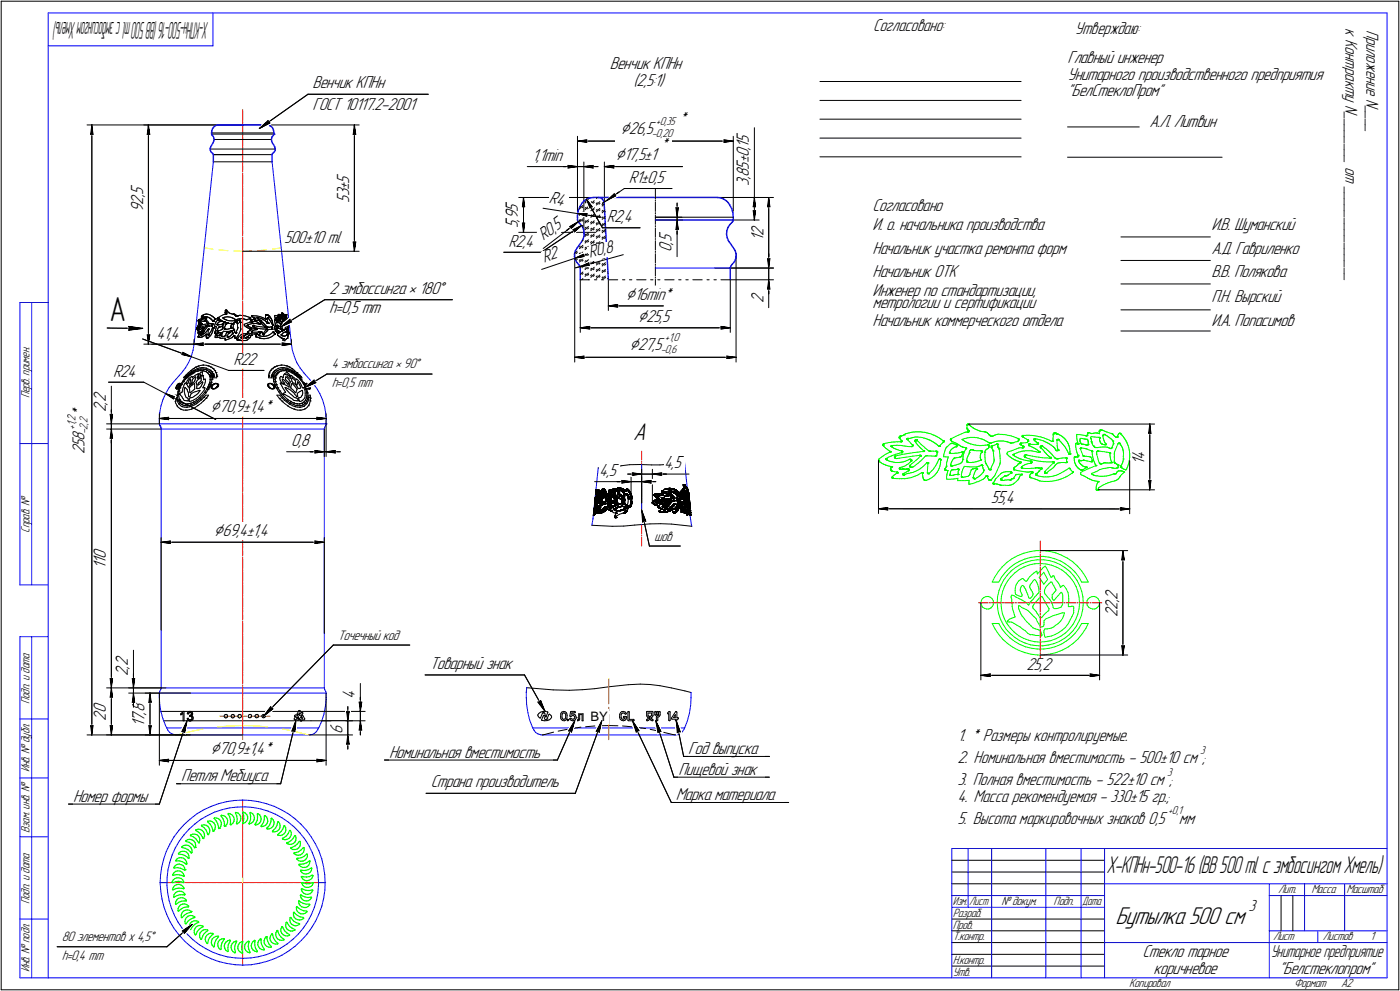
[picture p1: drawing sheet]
<svg xmlns="http://www.w3.org/2000/svg" width="595mm" height="421mm" viewBox="0 0 595 421" stroke-linecap="round" stroke-linejoin="round" font-family="sans-serif">
<defs><g id="words">
<text font-size="14.6" x="46.6" y="136.3">А</text>
<g font-size="10.9">
<text x="269.1" y="186.9">А</text>
<text x="474" y="392.7">Бутылка 500 см</text>
</g>
<text font-size="10.6" x="470.3" y="371.1">Х-КПНн-500-16(ВВ500ml c эмбосингомХмель)</text>
<text font-size="10.4" x="88.6" y="9.3" transform="rotate(180 88.6 9.3)">Х-КПНн-500-16(ВВ500mlcэмбосингомХмель)</text>
<g font-size="8.5">
<text x="263.7" y="56.9">Ç26,5</text>
<text x="261.5" y="68.2">Ç17,5±1</text>
<text x="266" y="127.3">Ç16min*</text>
<text x="271.1" y="136.7">Ç25,5</text>
<text x="267.5" y="148.8">Ç27,5</text>
<text x="89.4" y="175.2">Ç70,9</text>
<text x="90.9" y="227.8">Ç69,4</text>
<text x="89.4" y="320.5">Ç70,9±1,4*</text>
</g>
<g font-size="7.8">
<text x="571.8" y="11.8" transform="rotate(90 571.8 11.8)">к</text>
<text x="371.1" y="13.1">Согласовано:</text>
<text x="456.9" y="14.6">Утверждаю:</text>
<text x="571.8" y="16.4" transform="rotate(90 571.8 16.4)">К</text>
<text x="580.8" y="12.6" transform="rotate(90 580.8 12.6)">П</text>
<text x="580.8" y="15.7" transform="rotate(90 580.8 15.7)">р</text>
<text x="571.8" y="19.5" transform="rotate(90 571.8 19.5)">о</text>
<text x="571.8" y="22.1" transform="rotate(90 571.8 22.1)">н</text>
<text x="580.8" y="18.3" transform="rotate(90 580.8 18.3)">и</text>
<text x="580.8" y="20.9" transform="rotate(90 580.8 20.9)">л</text>
<text x="580.8" y="23.5" transform="rotate(90 580.8 23.5)">о</text>
<text x="259.2" y="29.5">Венчик КПНн</text>
<text x="453.7" y="26.6">Главный инженер</text>
<text x="571.8" y="24.8" transform="rotate(90 571.8 24.8)">т</text>
<text x="571.8" y="28.4" transform="rotate(90 571.8 28.4)">р</text>
<text x="580.8" y="26.2" transform="rotate(90 580.8 26.2)">ж</text>
<text x="580.8" y="29.5" transform="rotate(90 580.8 29.5)">е</text>
<text x="453.7" y="33.8">Унитарного производственного предприятия</text>
<text x="571.8" y="31.2" transform="rotate(90 571.8 31.2)">а</text>
<text x="571.8" y="33.8" transform="rotate(90 571.8 33.8)">к</text>
<text x="580.8" y="32.2" transform="rotate(90 580.8 32.2)">н</text>
<text x="580.8" y="34.8" transform="rotate(90 580.8 34.8)">и</text>
<text x="132.8" y="37.5">Венчик КПНн</text>
<text x="269.2" y="36.6">(2,5:1)</text>
<text x="453.7" y="40.9">&quot;БелСтеклоПром&quot;</text>
<text x="571.8" y="36.4" transform="rotate(90 571.8 36.4)">т</text>
<text x="571.8" y="40.1" transform="rotate(90 571.8 40.1)">у</text>
<text x="580.8" y="37.4" transform="rotate(90 580.8 37.4)">е</text>
<text x="132.8" y="46.7">ГОСТ 10117.2-2001</text>
<text x="571.8" y="44.7" transform="rotate(90 571.8 44.7)">N</text>
<text x="571.8" y="47.8" transform="rotate(90 571.8 47.8)">_</text>
<text x="580.8" y="42.1" transform="rotate(90 580.8 42.1)">N</text>
<text x="580.8" y="45.1" transform="rotate(90 580.8 45.1)">_</text>
<text x="580.8" y="47.8" transform="rotate(90 580.8 47.8)">_</text>
<text x="288.4" y="52.6">*</text>
<text x="488.6" y="53.9">А.Л. Литвин</text>
<text x="571.8" y="50.5" transform="rotate(90 571.8 50.5)">_</text>
<text x="571.8" y="53.1" transform="rotate(90 571.8 53.1)">_</text>
<text x="580.8" y="50.5" transform="rotate(90 580.8 50.5)">_</text>
<text x="580.8" y="53.1" transform="rotate(90 580.8 53.1)">_</text>
<text x="571.8" y="55.7" transform="rotate(90 571.8 55.7)">_</text>
<text x="571.8" y="58.3" transform="rotate(90 571.8 58.3)">_</text>
<text x="280.5" y="63.9">*</text>
<text x="318.3" y="63.8" transform="rotate(-90 318.3 63.8)">,</text>
<text x="318.3" y="62.7" transform="rotate(-90 318.3 62.7)">1</text>
<text x="318.3" y="60.7" transform="rotate(-90 318.3 60.7)">5</text>
<text x="571.8" y="61" transform="rotate(90 571.8 61)">_</text>
<text x="571.8" y="63.7" transform="rotate(90 571.8 63.7)">_</text>
<text x="226.1" y="68.5">1,1min</text>
<text x="318.3" y="69.4" transform="rotate(-90 318.3 69.4)">±</text>
<text x="318.3" y="66.8" transform="rotate(-90 318.3 66.8)">0</text>
<text x="571.8" y="66.3" transform="rotate(90 571.8 66.3)">_</text>
<text x="571.8" y="71" transform="rotate(90 571.8 71)">о</text>
<text x="267.3" y="77.8">R1±0,5</text>
<text x="318.3" y="76.2" transform="rotate(-90 318.3 76.2)">,</text>
<text x="318.3" y="75.1" transform="rotate(-90 318.3 75.1)">8</text>
<text x="318.3" y="72.1" transform="rotate(-90 318.3 72.1)">5</text>
<text x="571.8" y="73.6" transform="rotate(90 571.8 73.6)">т</text>
<text x="60.8" y="83.9" transform="rotate(-90 60.8 83.9)">,</text>
<text x="60.8" y="82.9" transform="rotate(-90 60.8 82.9)">5</text>
<text x="148.3" y="83.5" transform="rotate(-90 148.3 83.5)">3</text>
<text x="148.3" y="80.8" transform="rotate(-90 148.3 80.8)">±</text>
<text x="148.3" y="78.1" transform="rotate(-90 148.3 78.1)">5</text>
<text x="318.3" y="78.8" transform="rotate(-90 318.3 78.8)">3</text>
<text x="571.8" y="79.2" transform="rotate(90 571.8 79.2)">_</text>
<text x="571.8" y="82" transform="rotate(90 571.8 82)">_</text>
<text x="60.8" y="87" transform="rotate(-90 60.8 87)">2</text>
<text x="148.3" y="86.1" transform="rotate(-90 148.3 86.1)">5</text>
<text x="233.1" y="86.4" transform="rotate(9 233.1 86.4)">R4</text>
<text x="370.8" y="89.8">Согласовано</text>
<text x="571.8" y="84.6" transform="rotate(90 571.8 84.6)">_</text>
<text x="571.8" y="87.2" transform="rotate(90 571.8 87.2)">_</text>
<text x="571.8" y="89.8" transform="rotate(90 571.8 89.8)">_</text>
<text x="60.8" y="90" transform="rotate(-90 60.8 90)">9</text>
<text x="220.1" y="94.2" transform="rotate(-90 220.1 94.2)">,</text>
<text x="220.1" y="93.2" transform="rotate(-90 220.1 93.2)">9</text>
<text x="220.1" y="90.2" transform="rotate(-90 220.1 90.2)">5</text>
<text x="258" y="94.5">R2,4</text>
<text x="571.8" y="92.5" transform="rotate(90 571.8 92.5)">_</text>
<text x="571.8" y="95.2" transform="rotate(90 571.8 95.2)">_</text>
<text x="220.1" y="96.9" transform="rotate(-90 220.1 96.9)">5</text>
<text x="236.7" y="98.1" transform="rotate(-37 236.7 98.1)">5</text>
<text x="324.4" y="100.2" transform="rotate(-90 324.4 100.2)">2</text>
<text x="370.8" y="97.8">И. о. начальника производства</text>
<text x="514.9" y="97.8">И.В. Шуманский</text>
<text x="571.8" y="97.8" transform="rotate(90 571.8 97.8)">_</text>
<text x="571.8" y="100.4" transform="rotate(90 571.8 100.4)">_</text>
<text x="120.8" y="103.3">500±10 ml</text>
<text x="216.1" y="104.9">R2,4</text>
<text x="231.1" y="102.4" transform="rotate(-37 231.1 102.4)">R0,</text>
<text x="257.6" y="107.8" transform="rotate(-15 257.6 107.8)">8</text>
<text x="285.4" y="107" transform="rotate(-90 285.4 107)">0</text>
<text x="285.4" y="104" transform="rotate(-90 285.4 104)">,</text>
<text x="285.4" y="103" transform="rotate(-90 285.4 103)">5</text>
<text x="324.4" y="102.3" transform="rotate(-90 324.4 102.3)">1</text>
<text x="370.8" y="107.8">Начальник участка ремонта форм</text>
<text x="514.9" y="107.8">А.Д. Гавриленко</text>
<text x="571.8" y="103.1" transform="rotate(90 571.8 103.1)">_</text>
<text x="571.8" y="105.7" transform="rotate(90 571.8 105.7)">_</text>
<text x="231.3" y="111.6" transform="rotate(-18 231.3 111.6)">R2</text>
<text x="250.7" y="109.6" transform="rotate(-15 250.7 109.6)">R0,</text>
<text x="571.8" y="108.4" transform="rotate(90 571.8 108.4)">_</text>
<text x="571.8" y="111" transform="rotate(90 571.8 111)">_</text>
<text x="571.8" y="113.7" transform="rotate(90 571.8 113.7)">_</text>
<text x="370.8" y="117.9">Начальник ОТК</text>
<text x="514.9" y="117.9">В.В. Полякова</text>
<text x="571.8" y="116.3" transform="rotate(90 571.8 116.3)">_</text>
<text x="140" y="124.7">2 эмбоссинга • 180Å</text>
<text x="370.8" y="125.8">Инженер по стандартизации,</text>
<text x="324.4" y="128.7" transform="rotate(-90 324.4 128.7)">2</text>
<text x="370.8" y="130.8">метрологии и сертификации</text>
<text x="514.9" y="128.4">П.Н. Вырский</text>
<text x="140" y="133">h=0,5 mm</text>
<text x="66.5" y="143.9">41,4</text>
<text x="370.8" y="138.3">Начальник коммерческого отдела</text>
<text x="514.9" y="138.3">И.А. Попасимов</text>
<text x="99.2" y="155">R22</text>
<text x="48.1" y="160.1">R24</text>
<text x="45" y="172" transform="rotate(-90 45 172)">,</text>
<text x="45" y="170.9" transform="rotate(-90 45 170.9)">2</text>
<text x="36" y="177.1" transform="rotate(-90 36 177.1)">*</text>
<text x="45" y="175" transform="rotate(-90 45 175)">2</text>
<text x="103.2" y="175.2">±1,4*</text>
<text x="36" y="190" transform="rotate(-90 36 190)">5</text>
<text x="36" y="187.4" transform="rotate(-90 36 187.4)">8</text>
<text x="123.8" y="189.7">0,8</text>
<text x="36" y="193" transform="rotate(-90 36 193)">2</text>
<text x="486.4" y="197.5" transform="rotate(-90 486.4 197.5)">1</text>
<text x="486.4" y="195.5" transform="rotate(-90 486.4 195.5)">4</text>
<text x="254.7" y="202.4">4,5</text>
<text x="282.3" y="199.1">4,5</text>
<text x="421.1" y="213.9">55,4</text>
<text x="104.7" y="227.8">±1,4</text>
<text x="45" y="239.6" transform="rotate(-90 45 239.6)">1</text>
<text x="45" y="237.7" transform="rotate(-90 45 237.7)">0</text>
<text x="45" y="241.6" transform="rotate(-90 45 241.6)">1</text>
<text x="475" y="255.9" transform="rotate(-90 475 255.9)">,</text>
<text x="475" y="254.9" transform="rotate(-90 475 254.9)">2</text>
<text x="475" y="262" transform="rotate(-90 475 262)">2</text>
<text x="475" y="259" transform="rotate(-90 475 259)">2</text>
<text x="54.4" y="287.2" transform="rotate(-90 54.4 287.2)">2</text>
<text x="54.4" y="284.1" transform="rotate(-90 54.4 284.1)">,</text>
<text x="54.4" y="283.1" transform="rotate(-90 54.4 283.1)">2</text>
<text x="182.6" y="284.2">Товарный знак</text>
<text x="436.3" y="284.6">25,2</text>
<text x="150.9" y="297.2" transform="rotate(-90 150.9 297.2)">4</text>
<text x="45" y="303.1" transform="rotate(-90 45 303.1)">0</text>
<text x="61.4" y="303.8" transform="rotate(-90 61.4 303.8)">,</text>
<text x="61.4" y="302.7" transform="rotate(-90 61.4 302.7)">8</text>
<text x="45" y="306.2" transform="rotate(-90 45 306.2)">2</text>
<text x="61.4" y="308.8" transform="rotate(-90 61.4 308.8)">1</text>
<text x="61.4" y="306.8" transform="rotate(-90 61.4 306.8)">7</text>
<text x="145.5" y="311.7" transform="rotate(-90 145.5 311.7)">6</text>
<text x="407" y="314.9">1. * Размеры контролируемые.</text>
<text x="165.4" y="321.9">Номинальная вместимость</text>
<text x="292.5" y="320.4">Год выпуска</text>
<text x="288.4" y="329.2">Пищевой знак</text>
<text x="407" y="324.2">2. Номинальная вместимость - 500±10 см ;</text>
<text x="77" y="332">Петля Мебиуса</text>
<text x="183" y="334.4">Страна производитель</text>
<text x="407" y="333.5">3. Полная вместимость - 522±10 см ;</text>
<text x="31.1" y="340.6">Номер формы</text>
<text x="287.3" y="339.9">Марка материала</text>
<text x="407" y="340.6">4. Масса рекомендуемая - 330±15 гр.;</text>
<text x="407" y="349.9">5. Высота маркировочных знаков 0,5</text>
<text x="501.1" y="349.9">мм</text>
<text x="485.6" y="406.7">Стекло тарное</text>
<text x="490.3" y="413.7">коричневое</text>
<text x="543.7" y="413.7">&quot;Белстеклопром&quot;</text>
</g>
<text font-size="7.6" x="540.1" y="406.7">Унитарное предприятие</text>
<text font-size="7.3" x="530.7" y="387.3">3</text>
<g font-size="6.2">
<text x="141" y="156.5">4 эмбоссинга • 90Å</text>
<text x="141" y="164.3">h=0,5 mm</text>
<text x="278" y="229.8">шов</text>
<text x="143.6" y="271.9">Точечный код</text>
<text x="26.2" y="400">80 элементов х 4,5Å</text>
<text x="26.2" y="407.7">h=0,4 mm</text>
</g>
<text font-size="5.5" x="251" y="306.2">BY</text>
<g font-size="5.4">
<text x="12.5" y="169.2" transform="rotate(-90 12.5 169.2)">Перв. примен.</text>
<text x="12.5" y="226.3" transform="rotate(-90 12.5 226.3)">Справ. №</text>
<text x="12.5" y="299.1" transform="rotate(-90 12.5 299.1)">Подп. и дата</text>
<text x="12.5" y="328.2" transform="rotate(-90 12.5 328.2)">Инв. № дубл.</text>
<text x="12.5" y="353.9" transform="rotate(-90 12.5 353.9)">Взам. инв. №</text>
<text x="543.3" y="379.5">Лит.</text>
<text x="557.4" y="379.5">Масса</text>
<text x="572.3" y="379.5">Масштаб</text>
<text x="12.5" y="384.1" transform="rotate(-90 12.5 384.1)">Подп. и дата</text>
<text x="405" y="389.6">Разраб.</text>
<text x="425.6" y="384.5">№ докум.</text>
<text x="447.8" y="384.5">Подп.</text>
<text x="405" y="394.5">Пров.</text>
<text x="405" y="399.5">Т.контр.</text>
<text x="541.1" y="399.5">Лист</text>
<text x="562.3" y="399.5">Листов</text>
<text x="582.4" y="399.5">1</text>
<text x="12.5" y="413.2" transform="rotate(-90 12.5 413.2)">Инв. № подл.</text>
<text x="405" y="409.5">Н.контр.</text>
<text x="405" y="414.5">Утв.</text>
<text x="480" y="419.5">Копировал</text>
<text x="550" y="419.5">Формат</text>
<text x="570" y="419.5">A2</text>
</g>
<g font-size="5.3">
<text x="405" y="384.5">Изм.</text>
<text x="412" y="384.5">Лист</text>
<text x="460" y="384.5">Дата</text>
</g>
<g font-size="5.1">
<text x="278.8" y="53">+0,35</text>
<text x="277" y="58">-0,20</text>
<text x="280.8" y="149.9">-0,6</text>
<text x="282.6" y="144.9">+1,0</text>
<text x="32.1" y="179.7" transform="rotate(-90 32.1 179.7)">,</text>
<text x="32.1" y="179" transform="rotate(-90 32.1 179)">2</text>
<text x="37.2" y="179.9" transform="rotate(-90 37.2 179.9)">2</text>
<text x="32.1" y="182.5" transform="rotate(-90 32.1 182.5)">+</text>
<text x="32.1" y="181" transform="rotate(-90 32.1 181)">1</text>
<text x="37.2" y="184.4" transform="rotate(-90 37.2 184.4)">-</text>
<text x="37.2" y="182.6" transform="rotate(-90 37.2 182.6)">2</text>
<text x="37.2" y="180.6" transform="rotate(-90 37.2 180.6)">,</text>
<text x="510.1" y="320.4">3</text>
<text x="496.1" y="329.6">3</text>
<text x="496.5" y="346">+0,1</text>
</g>
</g></defs>
<g fill="none" stroke="#000" stroke-width=".43">
<path d="M83.7 139.7h.1M83.7 139.8h.1M83.7 139.9h.1M83.7 140h.1M83.7 139.2h.1M83.7 139.3h.1M83.7 139.4h.1M83.7 139.5h.1M83.7 139.6h.1M83.8 139.1h.1M83.8 140h.1M83.9 138.8h.1"/>
<path d="M83.9 138.9h.1M84 138.6h.1M84.1 138.4h.1M84.2 138.3h.1M84.2 139.4h.1M84.2 139h.1M84.2 139.1h.1M84.2 139.2h.1M84.2 139.3h.1M84.2 136.4h.1M84.2 136.5h.1M84.3 136.1h.1"/>
<path d="M84.2 136.1h.1M84.2 136.2h.1M84.2 136.3h.1M84.4 138h.1M84.2 138.1h.1M84.2 139.5h.1M84.2 138.9h.1M84.4 135.9h.1M84.3 136.6h.1M84.3 136.7h.1M84.3 136.8h.1M84.3 136.9h.1"/>
<path d="M84.3 136h.1M84.3 139.6h.1M84.5 135.9h.1M84.4 137h.1M84.4 137.1h.1M84.4 137.2h.1M84.4 139.6h.1M84.4 139.7h.1M84.4 138.8l-.2 .1zM84.5 137.2h.1M84.5 137.3h.1M84.5 137.4h.1"/>
<path d="M84.5 137.8h.1M84.5 139.7h.1M84.5 139.8h.1M84.5 138.7h.1M84.6 135.8h.1M84.6 137.5h.1M84.6 137.8h.1M84.6 137.7h.1M84.6 137.6h.1M84.6 139.8h.1M84.8 138.4h.1M84.6 138.5h.1"/>
<path d="M84.8 135.7h.1M84.7 135.7h.1M84.7 139.9h.1M84.9 135.6h.1M84.8 139.9h.1M84.8 136.6h.1M84.8 136.4h.1M84.8 136.5h.1M84.8 138.3h.1M84.8 136.7h.1M84.8 138.9h.1M84.8 139h.1"/>
<path d="M84.8 138.6h.1M84.8 138.7h.1M84.8 138.8h.1M85 135.6h.1M84.9 139.9h.1M84.9 136.8h.1M85 136.3h.1M84.9 136.3h.1M85.1 138.4h.1M84.9 139h.1M84.9 139.1h.1M84.9 138.5h.1"/>
<path d="M85.2 135.6h.1M85 139.9h.1M85 138.2l-.2 .1zM85 136.9h.1M85 137h.1M85.1 136.3h.1M85 139.1l.3-.1zM85 139.1h.1M85.1 139.9h.1M85.3 138h.1M85.1 138.1h.1M85.1 137.1h.1"/>
<path d="M85.2 136.3h.1M85.1 138.4l.2-.1zM85.3 135.6h.1M85.2 137.2h.1M85.3 136.3h.1M85.4 135.6h.1M85.3 139.9h.1M85.3 137.2h.1M85.3 139l.6-.2zM85.5 137.8h.1M85.3 137.9h.1M85.3 137.3h.1"/>
<path d="M85.4 136.3h.1M85.3 138.3l.3-.1zM85.5 135.6h.1M85.4 139.8h.1M85.4 137.4h.1M85.5 136.3h.1M85.7 135.6h.1M85.5 139.8h.1M85.6 137.5h.1M85.6 136.3h.1M85.7 134.5h.1M85.6 134.5h.1"/>
<path d="M85.6 134.6h.1M85.6 134.7h.1M85.6 134.8h.1M85.6 139.7h.1M85.6 137.8h.1M85.6 137.7h.1M85.6 137.6h.1M85.7 136.4h.1M85.6 138.2l.3-.1zM85.8 134.4h.1M85.7 134.4h.1M85.8 135.1h.1"/>
<path d="M85.7 135h.1M85.8 136.4h.1M85.8 135.3h.1M85.8 135.2h.1M85.8 135.6h.1M85.8 135.5h.1M85.8 135.4h.1M85.7 139.7h.1M85.8 139.6h.1M85.9 134.4h.1M85.9 138.1l.3-.1zM85.9 134.3h.1"/>
<path d="M85.9 139.5h.1M85.9 136.5h.1M85.9 138.8l.8-.2zM86 134.3h.1M86 134.2h.1M86 139.4h.1M86.1 134.2h.1M86.1 134.1h.1M86.1 139.4h.1M86.1 136.5h.1M86.3 133.9h.1M86.2 133.9h.1"/>
<path d="M86.2 134h.1M86.1 140.1h.1M86.2 140h.1M86.2 139.3h.1M86.3 139.3h.1M86.2 136.5h.1M86.2 138l.2-.1zM86.4 133.9h.1M86.4 139.2h.1M86.3 139.2h.1M86.3 139.9h.1M86.4 139.7h.1"/>
<path d="M86.4 139.6h.1M86.4 139.4h.1M86.4 139.3h.1M86.4 136.6h.1M86.4 135v.3zM86.4 134.9h.1M86.4 135h.1M86.6 133.7h.1M86.4 133.8h.1M86.4 139.5h.1M86.4 135.3l.2 .3zM86.4 137.9l.4-.1z"/>
<path d="M86.5 136.6h.1M86.5 134.9h.1M86.8 133.7h.1M86.6 135.6l.1 .3zM86.6 134.9h.1M86.6 140l-.2 .2zM86.7 135.9l.2 .2zM86.7 134.8h.1M86.7 136.6h.1M86.7 138.6l.8-.3zM86.8 134.8h.1M86.8 136.6h.1"/>
<path d="M86.8 136.5h.1M86.8 137.8h.3zM86.8 139.7l-.2 .3zM86.8 139.7l.2-.3zM87 133.5h.1M86.9 133.6h.1M86.9 134.8h.1M86.9 136.5h.1M86.9 136.4h.1M86.9 136.3h.1M86.9 136.2h.1M86.9 136.1h.1"/>
<path d="M87 134.7h.1M87.2 133.5h.1M87.1 134.6h.1M87 134.6h.1M87.2 134.6h.1M87.1 137.8h.3zM87.3 133.5h.1M87.2 139.2l-.2 .2zM87.2 135.5h.1M87.3 135.2h.1M87.2 135.3h.1M87.2 135.4h.1"/>
<path d="M87.5 133.4h.1M87.5 134.5h.1M87.3 134.5h.1M87.3 140l-.2 .2zM87.3 140l.2-.2zM87.3 135.6h.1M87.3 135.7h.1M87.4 135.1h.1M87.3 135.1h.1M87.4 137.8l.3-.1zM87.4 138.9l-.2 .3zM87.4 135.8h.1"/>
<path d="M87.4 135.9h.1M87.5 135.1h.1M87.6 133.4h.1M87.5 136h.1M87.5 136.1h.1M87.5 135.2l.1 .3zM87.5 135.2h.1M87.6 134.5h.1M87.5 136.2h.1M87.5 136.3h.1M87.8 133.4h.1M87.7 134.5h.1"/>
<path d="M87.6 139.5l-.1 .3zM87.6 139.5l.2-.1zM87.6 138.7l-.2 .2zM87.6 138.7h.1M87.6 138.6h.1M87.6 138.5h.1M87.6 138.4h.1M87.6 138.3h.1M87.6 136.4h.1M87.6 136.5h.1M87.6 135.5l.2 .2zM87.8 134.5h.1"/>
<path d="M87.7 137.7l.4-.1zM87.7 136.7h.1M87.9 133.4h.1M88 134.6h.1M87.8 136.8h.1M87.8 135.7l.1 .4zM88.1 133.4h.1M87.9 136.9h.1M87.9 137h.1M87.9 136.1l.2 .2zM88.1 134.6h.1M88 139.1l-.2 .3z"/>
<path d="M88 137.1h.1M88.2 133.5h.1M88.1 137.2h.1M88.1 136.3l.2 .3zM88.2 134.7h.1M88.1 138.9l-.1 .2zM88.1 138.9l.2-.2zM88.1 137.6h.1M88.2 137.4h.1M88.1 137.4h.1M88.4 133.5h.1M88.4 134.8h.1"/>
<path d="M88.2 137.5h.1M88.3 138.6h.1M88.3 136.6l.2 .2zM88.6 133.5h.1M88.6 134.8h.1M88.5 138.5h.1M88.4 138.5h.1M88.6 139.9h.1M88.5 139.9h.1M88.5 140h.1M88.6 138.5h.1M88.5 136.8l.1 .3z"/>
<path d="M88.7 133.6h.1M88.6 140h.1M88.7 134.9h.1M88.6 138.5h.2zM88.6 137.1l.2 .2zM88.9 133.7h.1M88.8 135h.1M88.9 135h.1M88.8 138.5h.1M88.8 137.3h.1M89.1 133.7h.1M89 135h.1"/>
<path d="M88.9 137.4h.1M88.9 137.5h.1M89.1 135.1h.1M89 138.5h.2zM89 137.5h.1M89.2 133.8h.1M89.2 135.1h.1M89.1 137.5h.1M89.2 135.2h.1M89.2 137.5h.4zM89.2 137.5h.1M89.4 133.9h.1"/>
<path d="M89.3 135.3h.1M89.2 138.5h.3zM89.4 135.4h.1M89.6 133.9h.1M89.5 135.4h.1M89.6 135.5h.1M89.5 138.5h.2zM89.7 134h.1M89.7 135.6h.1M89.6 137.5h.4zM89.8 134.1h.1M89.8 135.7h.1"/>
<path d="M89.7 138.5h.1M89.9 134.2h.1M89.9 135.8h.1M89.8 138.5h.1M90 134.2h.1M90 135.9h.1M89.9 138.5h.1M90.1 134.3h.1M90.1 135.9h.1M90.1 137.5h.1M90 137.5h.1M90 138.5h.1"/>
<path d="M90 138.4h.1M90.2 134.4h.1M90.1 139.8l-.1 .2zM90.2 136.1h.1M90.1 136h.1M90.2 137.7h.1M90.1 137.6h.1M90.1 138.4h.1M90.1 138.3h.1M90.3 134.4h.1M90.1 139.8h.1M90.3 136.1h.1"/>
<path d="M90.2 138.1h.1M90.2 138h.1M90.2 137.8h.1M90.3 134.5h.1M90.3 139.4l-.1 .2zM90.3 139.4h.1M90.3 136.2h.1M90.4 134.5h.1M90.4 139.2h.1M90.3 139.2h.1M90.3 139.3h.1M90.4 136.3h.1"/>
<path d="M90.5 134.6h.1M90.5 139.2h.1M90.5 136.5h.1M90.4 136.4h.1M90.6 134.6h.1M90.6 139.2h.1M90.7 134.7h.1M90.6 139.8v.2zM90.6 139.8h.1M90.6 139.6h.1M90.6 139.4h.1M90.6 139.3h.1"/>
<path d="M90.6 136.5h.1M90.8 134.8h.1M90.7 136.4h.1M90.7 136.5h.1M90.8 134.9h.1M90.9 135h.1M90.8 136.2l-.1 .2zM91 135h.1M90.9 136.1h.1M91.1 135h.1M91 136l.2-.2zM91 136h.1"/>
<path d="M91.2 135.1h.1M91.2 138.5h.1M91.2 138.7h.1M91.3 135.2h.1M91.3 138.1h.1M91.3 138.3l-.1 .2zM91.3 135.3h.1M91.3 135.6h.1M91.4 135.3h.1M91.4 137.8l-.1 .3zM91.4 138.7l.2 .1zM91.4 135.6h.1"/>
<path d="M91.4 135.5h.1M91.4 135.4h.1M91.4 137.6v.2zM91.5 137.3l-.1 .3zM91.6 137.2h.1M91.6 137.1h.1M91.6 138.8h.3zM91.7 136.9h.1M91.7 137h.1M91.7 139.8l-.1 .2zM91.8 136.8h.1M91.8 139.4v.2z"/>
<path d="M91.8 139.6h.1M91.9 136.7h.1M91.9 138.8h.1M91.9 139.2h.1M91.9 136.6h.1M91.9 138.9v.3zM92 138.8h.1M92.1 136.4l-.2 .2zM92.3 137.8h.1M92.2 137.8h.1M92.2 137.9h.1M92.3 138h.2z"/>
<path d="M92.3 137.7h.1M92.3 137.9h.1M92.3 138h.1M92.3 136.2l.2-.1zM92.3 136.2l-.2 .2zM92.4 137.5h.1M92.5 137.4h.1M92.6 135h.1M92.5 135h.1M92.5 135.1h.1M92.5 139.7h.1M92.5 139.9h.1"/>
<path d="M92.5 138h.1M92.5 137.3h.1M92.6 135l.5-.3zM92.6 135.2h.1M92.6 135.3h.1M92.6 139.5h.1M92.6 137.2h.1M92.6 135.9l-.1 .2zM92.7 135.9h.1M92.6 135.9h.1M92.7 135.3h.1M92.7 135.4h.1"/>
<path d="M92.7 139.4h.1M92.7 138h.3zM92.7 137.2h.1M92.8 135.9h.1M92.8 135.4h.1M92.8 135.5h.1M92.8 139.3h.1M92.8 137.1h.1M92.9 135.9h.1M92.9 135.5h.1M92.9 135.6h.1M92.9 139.1h.1"/>
<path d="M93 139h.1M92.9 137h.1M93 135.9h.1M93 135.6h.1M93 138h.1M93 136.9h.1M93 136h.1M93.1 135.6h.1M93.1 138.9h.1M93 138.9h.1M93 136.8h.1M93.1 136h.1"/>
<path d="M93.1 134.7l.5-.3zM93.2 135.7h.1M93.1 138.9h.4zM93.1 138l.3-.1zM93.2 136.7h.1M93.1 136.7h.1M93.2 136.1h.1M93.3 135.7h.1M93.4 136.7h.1M93.3 136.1h.1M93.4 135.8h.1M93.4 136.1h.1"/>
<path d="M93.5 135.8h.1M93.4 137.9h.1M93.5 136.7h.1M93.5 136.1h.1M93.6 135.9h.1M93.5 138.9h.2zM93.5 136.6h.1M93.6 136.1h.1M93.6 137.9h.2zM93.6 136.6h.1M93.6 136.5h.1M93.6 136.2h.1"/>
<path d="M93.6 134.4l.5-.3zM93.7 136h.1M93.6 136.4h.1M93.6 136.3h.1M93.8 136.1h.1M93.7 138.9l.4-.1zM93.9 136.1h.1M93.8 137.9l.3-.1zM94 136.1h.1M94.1 136.2h.1M94.1 136.3h.1M94.1 138.8h.1"/>
<path d="M94.1 137.8h.1M94.1 134.1l.6-.2zM94.2 136.4h.1M94.2 137.8h.3zM94.2 138.8h.1M94.2 138.7h.1M94.3 136.4h.1M94.3 136.5h.1M94.2 140h.1M94.3 140h.1M94.3 138.7h.1M94.4 136.5h.1"/>
<path d="M94.4 139.9h.1M94.5 136.6h.1M94.5 139.8h.1M94.4 138.6h.1M94.5 138.5h.1M94.5 138.3h.1M94.6 136.6h.1M94.6 136.7h.1M94.5 139.7h.1M94.6 139.6h.1M94.6 139.5h.1M94.5 137.8h.1"/>
<path d="M94.6 138.3h.1M94.7 137.7h.1M94.6 137.7h.1M94.7 135h.1M94.7 133.9l.5-.3zM94.7 136.7h.1M94.7 138.9h.1M94.7 139v.3zM94.7 139.3h.1M94.7 139.4h.1M94.6 138.2h.1M94.7 138h.1"/>
<path d="M94.7 137.9h.1M94.7 137.8h.1M94.7 135.1h.1M94.9 135h.1M94.7 138.5h.1M94.7 138.7h.1M94.8 135.2h.1M94.8 136.7h.1M94.8 138.1h.1M94.8 138.3l-.1 .2zM94.9 135.3h.1M95.1 134.9h.1"/>
<path d="M94.9 136.7h.1M94.9 137.9h.1M95 135.3h.1M95 136.7h.1M95 137.8h.1M95.1 135.4h.1M95.1 134.9l.2-.1zM95.1 136.7h.1M95.1 137.6h.1M95.2 135.5h.1M95.2 133.6h.1M95.2 137.2h.1"/>
<path d="M95.2 137.4h.1M95.2 136.7h.1M95.3 133.6h.1M95.3 136.8h.1M95.2 136.8h.1M95.3 135.6h.1M95.5 134.8h.1M95.3 137.1l-.1 .1zM95.3 137.1h.1M95.3 137h.1M95.3 136.9h.1M95.3 139.5h.1"/>
<path d="M95.3 139.6h.1M95.3 139.7h.1M95.4 135.6h.1M95.5 133.5h.1M95.4 133.5h.1M95.4 139.2h.1M95.4 139.4h.1M95.4 139.7h.1M95.4 139.8h.1M95.7 134.7h.1M95.6 133.5h.1M95.5 139h.1"/>
<path d="M95.5 139.8h.1M95.5 139.9h.1M95.6 135.6h.1M95.7 133.5h.1M95.6 139.9h.1M95.6 138.7h.1M95.6 138.9h.1M95.7 135.7h.1M95.7 134.7h.2zM95.7 132.7h.1M95.7 132.8h.1M95.8 133.5h.1"/>
<path d="M95.7 138.5h.1M95.8 135.7h.1M95.8 132.1l-.1 .6zM95.8 131.9h.1M95.8 132h.1M95.8 132.1h.1M95.8 132.8h.1M95.8 132.9h.1M95.8 133h.1M95.8 139.9h.2zM95.8 138.3h.1M95.8 135.8h.1"/>
<path d="M95.9 131.8h.1M95.8 131.8h.1M95.8 133.1h.1M95.8 138.2h.1M95.9 135.8h.1M96.1 134.7h.1M96 131.8h.1M95.9 133.1h.1M95.9 133.4h.1M95.9 133.3h.1M96 133.2h.1M95.9 133.2h.1"/>
<path d="M95.9 138.1h.1M95.9 138h.1M96 135.9h.1M96.1 131.8h.1M96 133.3h.1M96 139.9h.1M96 137.5h.1M96 137.6h.1M96 137.7h.1M96 137.8h.1M95.9 137.9h.1M96.1 135.9h.1"/>
<path d="M96.3 134.6h.1M96.1 131.9h.1M96.1 137.4h.1M96.2 132h.1M96.2 139.9h.1M96.2 137.3h.1M96.3 137.2h.1M96.2 137.2h.1M96.3 136h.1M96.3 134.6h.2zM96.3 132.1h.1M96.4 137.2h.1"/>
<path d="M96.4 136h.1M96.4 132.1h.1M96.4 132.2h.1M96.4 139.9h.1M96.5 137.2h.1M96.5 136.1h.3zM96.7 134.6h.1M96.5 132.3h.1M96.5 139.9h.1M96.6 137.2h.1M96.6 132.4h.1M96.7 137.2h.1"/>
<path d="M96.9 134.6h.1M96.7 132.4h.1M96.7 139.9l.2-.1zM96.7 137.3h.1M96.8 136.1h.1M96.8 132.5h.1M96.8 137.3h.1M96.9 134.6h.2zM96.9 132.6h.1M96.9 137.3h.1M96.9 137.4h.1M96.9 136.2h.3z"/>
<path d="M96.9 132.7h.1M96.9 139.8h.1M97 132.8h.1M97 137.4h.4zM97 137.4h.1M97.3 134.7h.1M97.1 132.8h.1M97.1 139.8h.1M97.2 136.2h.1M97.2 132.8h.1M97.5 134.7h.1M97.3 132.8h.1"/>
<path d="M97.3 139.7h.1M97.4 136.2l.2 .1zM97.4 132.9h.1M97.4 137.4h.4zM97.5 134.7h.2zM97.5 133h.1M97.5 139.7l.2-.1zM97.6 136.3h.1M97.6 133.1h.1M97.9 134.8h.1M97.7 133.1h.1M97.7 139.6h.1"/>
<path d="M97.8 136.3h.2zM97.8 133.1h.1M97.8 137.4h.3zM97.9 134.8h.2zM97.9 133.2h.1M97.9 139.5h.1M98 133.2h.1M98 136.3h.3zM98 133.3h.1M98 139.4h.1M98.3 134.9h.1M98.1 133.3h.1"/>
<path d="M98.1 138.5h.1M98.1 138.7h.1M98.1 138.8h.1M98.1 138.9h.1M98.1 139h.1M98.1 137.4h.1M98.1 139.4h.1M98.2 133.3h.1M98.3 138.1h.1M98.2 138.2h.1M98.2 138.3h.1M98.2 138.4h.1"/>
<path d="M98.2 139h.1M98.2 139.1h.1M98.3 137.4h.1M98.2 139.4h.1M98.2 139.3h.1M98.3 136.3h.1M98.4 134.9h.1M98.3 138h.1M98.4 137.4h.1M98.5 135h.1M98.4 133.3h.1M98.4 137.8h.1"/>
<path d="M98.5 137.5h.1M98.4 137.5h.1M98.5 136.3h.2zM98.6 135h.1M98.5 137.8h.1M98.5 137.7h.1M98.5 137.6h.1M98.6 133.3h.1M98.8 135h.1M98.7 136.3h.1M98.7 133.4h.1M98.9 135.1h.1"/>
<path d="M98.9 136.3h.2zM99 135.1h.1M98.9 133.4h.1M99.1 135.2h.1M99.1 133.4h.1M99.1 137.8v.4zM99.1 138.2v.3zM99.1 138.5v.4zM99.1 138.9v.4zM99.1 139.3v.3zM99.1 139.6h.1M99.1 139.7h.1"/>
<path d="M99.1 139.8h.1M99.1 136.3l.3-.1zM99.1 137.5h.1M99.1 137.6h.1M99.1 137.7h.1M99.1 137.8h.1M99.2 135.3h.1M99.2 133.4h.1M99.2 139.8h.1M99.2 139.9h.1M99.2 140h.1M99.2 137.4h.1"/>
<path d="M99.3 135.3h.1M99.3 133.5h.1M99.3 137.2h.1M99.3 137.3h.1M99.4 135.4h.1M99.4 133.5h.1M99.4 136.2h.1M99.5 137.2h.1M99.4 137.2h.1M99.5 135.5h.1M99.5 133.5h.1M99.6 137.1h.1"/>
<path d="M99.5 137.1h.1M99.7 135.5h.1M99.6 133.6h.1M99.6 136.2h.1M99.7 137.1h.1M99.7 133.6h.1M99.7 135.6h.1M99.7 133.7h.1M99.7 137h.1M99.8 136.2h.1M99.7 136.1h.1M99.8 135.6h.1"/>
<path d="M99.8 133.8h.1M99.8 137h.1M99.8 136.9h.1M99.9 136.2h.1M99.9 135.6h.1M99.9 133.9h.1M99.9 136.9h.1M100 136.3h.1M99.9 136.3h.1M100 135.7h.1M100 133.9h.1M100 136.6h.1"/>
<path d="M100 136.5h.1M99.9 136.8h.1M100 136.7h.1M100 136.4h.1M100 135.8h.1M100 134h.1M100.1 135.8h.1M100.1 134.1h.1M100.2 135.8h.1M100.2 134.2h.1M100.2 134.3h.1M100.3 135.8h.1"/>
<path d="M100.3 134.3h.1M100.5 136.6h.1M100.4 136.6h.1M100.4 136.7h.1M100.4 135.8h.1M100.4 134.4h.1M100.5 136.7h.1M100.5 136.8h.1M100.6 136.5h.1M100.5 136.5h.1M100.5 135.8l.3-.1zM100.5 135.8h.1"/>
<path d="M100.5 134.4h.1M100.6 136.4h.1M100.6 136.9h.1M100.6 137h.1M100.6 134.4h.1M100.7 137.1h.1M100.7 134.4h.1M100.8 136.4h.1M100.8 137.2h.1M100.9 135.6h.1M100.8 134.4h.1M100.8 137.5l.1 .4z"/>
<path d="M100.8 137.5h.1M100.8 137.4h.1M100.8 137.3h.1M100.9 136.3h.1M100.9 137.9v.4zM100.9 138.3l.1 .5zM100.9 140l-.1 .2zM100.9 140h.1M100.9 139.9h.1M101.1 135.6h.1M100.9 134.3h.1M101 138.8v.3z"/>
<path d="M101 139.1h.1M101 139.8h.1M101 139.7h.1M101 139.5h.1M101 139.4h.1M101 139.3h.1M101 134.3h.1M101.1 136.2h.1M101.3 135.6h.1M101.2 134.2h.1M101.1 134.2h.1M101.3 134.1h.1"/>
<path d="M101.3 136.1h.1M101.4 135.5h.1M101.4 134.1h.1M101.4 136.1h.1M101.4 135.5h.3zM101.7 134h.1M101.5 134h.1M101.7 136.1h.1M101.6 136.1h.1M101.8 136.1h.1M101.9 135.4h.1M101.8 134h.1"/>
<path d="M101.9 136.2h.1M101.8 136.3h.1M101.8 136.4h.1M101.8 136.5h.1M101.9 136.1h.1M101.9 133.9h.1M101.9 136.6h.1M101.9 136.7h.1M102 135.4h.1M102 133.9h.1M101.9 136.8h.1M102 136.9h.1"/>
<path d="M102.1 137h.1M102 137h.1M102.2 135.4h.1M102.2 133.9h.1M102.1 137.1l.1 .3zM102.1 137.1h.1M102.2 137.8l.1 .3zM102.2 137.4v.4zM102.2 135.4h.2zM102.2 133.9l.2 .1zM102.3 139.4v.4zM102.3 139.1v.3z"/>
<path d="M102.3 138.8v.3zM102.3 138.4v.4zM102.3 138.1v.3zM102.3 140h.1M102.3 139.8h.1M102.6 135.4h.1M102.4 134h.4zM102.8 135.4h.1M103 135.4h.1M102.8 134h.2zM103 135.4h.2zM103 134h.3z"/>
<path d="M103.4 135.5h.1M103.3 134l.2 .1zM103.5 135.5h.1M103.6 135.6h.1M103.5 134.1l.3 .1zM103.7 135.6h.1M103.9 135.6h.1M103.8 138.2h.1M103.8 137.8h.1M103.8 137.9h.1M103.8 138h.1M103.8 138.1h.1"/>
<path d="M103.8 134.2h.3zM103.9 137.8l.3-.2zM103.9 138.2h.1M103.9 138.3h.1M103.9 137.8h.1M104 135.6h.1M104 138.3h.1M104.1 135.6h.1M104.1 138.4h.1M104.1 138.5h.1M104.2 135.7h.1M104.1 134.2l.3 .1z"/>
<path d="M104.2 137.6l.4-.1zM104.2 138.6h.1M104.3 135.7h.1M104.3 138.7h.1M104.4 138.7h.1M104.4 135.8h.1M104.4 134.3l.2 .1zM104.5 138.8h.1M104.5 135.8h.1M104.6 138.9h.1M104.6 135.8h.1M104.6 137.5l.4-.2z"/>
<path d="M104.6 134.4l.3 .1zM104.7 138.9h.1M104.7 135.8h.1M104.8 139h.1M104.8 135.8h.1M104.9 139.1h.1M104.9 135.8h.1M104.9 134.5h.3zM105 137.3l.3-.1zM105 139.1h.1M105.2 135.7h.1M105.1 139.2h.1"/>
<path d="M105.2 138.1h.1M105.1 138.3h.1M105.1 138.2h.1M105.2 139.2h.1M105.2 135.7l.2-.1zM105.2 134.5l.2 .1zM105.2 138.1l.3-.1zM105.2 138.4h.1M105.3 137.2l.4-.1zM105.3 139.3h.1M105.3 138.5h.1M105.4 139.4h.1"/>
<path d="M105.4 138.6h.1M105.4 135.6h.3zM105.4 134.6l.3 .1zM105.5 139.4h.1M105.7 137.9h.1M105.5 138.6h.1M105.6 139.4h.1M105.6 138.7h.1M105.7 139.4h.1M105.7 137.9l.2-.1zM105.7 135.6l.2-.1zM105.7 134.7l.2 .1z"/>
<path d="M105.7 137.1l.4-.2zM105.7 139.5h.1M105.7 138.8h.1M105.8 139.5h.1M105.8 138.8h.1M105.9 139.5h.1M106.1 137.8h.1M105.9 138.9h.1M105.9 135.5h.1M106 134.9h.1M106 138.9h.1M106 135.5h.1"/>
<path d="M106.1 134.9h.1M106.1 136.9h.1M106.1 139.6h.1M106.1 137.8l.2-.1zM106.1 135.4h.1M106.1 135.3h.1M106.2 135h.1M106.1 135h.1M106.2 139.6h.1M106.2 138.9h.1M106.2 135.3h.1M106.2 135.2h.1"/>
<path d="M106.2 135.1h.1M106.3 136.8h.2zM106.3 136.8h.1M106.3 139.7h.1M106.3 139h.1M106.3 137.7h.3zM106.4 139.7h.1M106.6 135.9h.1M106.5 135.9h.1M106.5 136h.1M106.5 136.1h.1M106.7 136.8h.1"/>
<path d="M106.5 140h.1M106.6 139.8h.1M106.5 139.8h.1M106.5 139.7h.1M106.5 139.1h.1M106.6 136.2l.2 .1zM106.7 135.8h.1M106.6 135.8h.1M106.6 136.1h.1M106.8 137.6h.1M106.6 140h.1M106.6 139.9h.1"/>
<path d="M106.6 139.1h.1M106.7 135.8h.4zM106.7 136.8h.2zM106.7 139.2h.1M106.8 137.6l.2-.1zM106.9 134.4h.1M106.8 134.4h.1M107 136.4h.1M106.8 139.2h.1M106.9 134.5l.3 .1zM106.9 134.3h.1M106.9 134.5h.1"/>
<path d="M106.9 136.8h.1M107.2 134.2h.1M107 134.2h.1M107 136.8h.1M107.1 136.5h.1M107 136.5h.1M107.2 137.5h.1M107 139.3l.3 .1zM107.1 135.8h.4zM107.1 136.8h.1M107.1 136.7h.1M107.1 136.6h.1"/>
<path d="M107.2 134.2h.3zM107.2 134.6l.2 .2zM107.2 137.5h.2zM107.3 139.4h.2zM107.4 134.8l.3 .2zM107.4 137.5l.3-.1zM107.4 138.4h.1M107.4 138.5h.1M107.4 138.6h.1M107.4 138.7h.1M107.4 138.8h.1M107.5 134.2h.3z"/>
<path d="M107.5 135.8l.3-.1zM107.5 139.4h.1M107.5 138.3h.1M107.5 138.8h.1M107.5 138.9h.1M107.6 138.9h.3zM107.7 138.3h.1M107.6 138.3h.1M107.6 138.9h.1M107.8 135h.1M107.9 137.4h.1M107.7 139.4l.2 .1z"/>
<path d="M107.8 138.3h.1M107.8 134.2h.2zM107.9 135.1h.1M107.8 135.7h.1M107.8 138.3h.4zM107.9 135.7h.1M107.9 137.4h.2zM107.9 135.6h.1M108 135.1h.1M107.9 139.5h.3zM107.9 138.9l.3 .2zM108 134.2h.3z"/>
<path d="M108 135.6h.1M108.1 135.3h.1M108 135.3h.1M108 135.2h.1M108.1 135.5h.1M108.1 135.4h.1M108.3 137.4h.1M108.3 136.1h.1M108.2 136.1h.1M108.2 136.2h.1M108.2 136.3h.1M108.2 139.5h.3z"/>
<path d="M108.2 139.1l.3 .1zM108.2 138.3l.4 .2zM108.3 134.2h.3zM108.4 136.4h.1M108.3 137.4h.2zM108.4 136.1h.1M108.3 136.3h.1M108.3 136.4h.1M108.4 136.1h.2zM108.5 136.5h.1M108.4 136h.1M108.5 139.5h.1"/>
<path d="M108.6 136.5h.1M108.5 137.4h.3zM108.5 139.2l.4 .1zM108.6 134.2h.3zM108.6 136.1h.1M108.7 136.6h.1M108.6 139.6h.1M108.6 138.5l.5 .1zM108.8 136.6h.1M108.8 139.6h.1M108.7 139.6h.1M108.8 136.1h.1"/>
<path d="M108.9 136.7h.1M109 137.5h.1M108.9 139.7h.1M108.8 139.7h.1M108.9 134.2l.2 .1zM109.1 136.7h.1M108.8 140h.1M108.9 140h.1M108.9 139.9h.1M108.9 139.8h.1M108.9 139.3l.2 .1zM109 136.1h.2z"/>
<path d="M109 137.5h.2zM109.1 138.6l.4 .1zM109.1 134.3h.3zM109.2 136.8h.1M109.1 139.4h.4zM109.2 136.1h.1M109.3 136.8h.1M109.4 137.6h.1M109.3 135.2h.1M109.4 135h.1M109.3 135h.1M109.3 135.1h.1"/>
<path d="M109.4 136.9h.1M109.4 134.3l.2 .1zM109.6 135h.1M109.4 135.2h.1M109.4 135.3h.1M109.4 136.1h.1M109.6 137h.1M109.4 137.6h.2zM109.5 135.3h.1M109.5 135.4h.1M109.5 139.4l.3 .1zM109.5 138.7h.4z"/>
<path d="M109.7 135h.1M109.6 135.4h.1M109.6 135.5h.1M109.6 136.1h.2zM109.6 134.4h.4zM109.6 135.6h.1M109.7 137.1h.1M109.8 137.7h.1M109.7 135h.3zM109.7 135.6h.1M109.8 137.2h.1M109.8 135.6h.1"/>
<path d="M109.8 136.1h.1M109.9 137.2h.1M109.8 137.7l.3 .1zM109.8 139.5h.3zM109.9 135.7h.1M109.9 136.1h.1M110 135.7h.1M110 137.2h.1M109.9 138.7l.4 .1zM110 134.4l.2 .1zM110 135h.2zM110 136.1h.1"/>
<path d="M110 136h.1M110.1 135.8h.1M110 135.8h.1M110.1 137.3h.1M110.1 136h.1M110.1 135.9h.1M110.2 137.4h.1M110.2 137.8h.1M110.1 139.5l.3 .1zM110.2 137.5h.1M110.2 134.5h.3zM110.4 135.1h.1"/>
<path d="M110.3 137.6h.1M110.3 137.8h.1M110.4 137.6h.1M110.3 138.8l.4 .1zM110.4 135.1l.3 .1zM110.4 137.8h.1M110.4 137.7h.1M110.4 139.6l.3 .1zM110.5 134.5l.2 .1zM110.7 136.5h.1M110.6 136.6h.1M110.6 136.7h.1"/>
<path d="M110.8 135.3h.1M110.7 136.9h.1M110.7 136.4h.1M110.7 136.8h.1M110.7 134.6l.3 .1zM110.7 139.7h.3zM110.7 138.9h.5zM110.8 137h.1M110.8 136.4h.1M110.8 135.3l.3 .1zM110.9 137.1h.1M110.9 136.4h.1"/>
<path d="M111 137.2h.1M111.1 136.6h.1M110.9 136.5h.1M111 134.7l.3 .1zM111 139.7h.3zM111.1 137.2h.1M111.2 135.4h.1M111.2 137.2h.1M111.2 136.7h.1M111.3 135.5h.1M111.2 138.9h.4zM111.3 137.5h.1"/>
<path d="M111.2 137.4h.1M111.3 136.7h.1M111.3 134.8l.2 .1zM111.4 135.5h.1M111.3 137.6h.1M111.4 136.8h.1M111.3 139.7l.3 .1zM111.4 137.7h.1M111.5 135.6h.1M111.5 137.8h.1M111.5 136.9h.1M111.5 134.9l.3 .1z"/>
<path d="M111.6 135.6h.1M111.6 137h.1M111.7 135.6h.1M111.6 139.8h.3zM111.6 138.9h.4zM111.6 137.8h.1M111.8 137.1h.1M111.8 135.7h.1M111.7 137.9h.1M111.8 135l.2 .1zM111.9 135.7h.1M111.8 138h.1"/>
<path d="M111.8 138.1h.1M111.8 137.2h.1M111.8 138.2h.1M111.9 137.2h.1M112 135.8h.1M111.9 139.8h.3zM111.9 138.3h.1M112 137.3h.1M112 135.1l.3 .1zM112.1 135.9h.1M112 138.9l.4 .1zM112 138.3h.1"/>
<path d="M112.1 137.4h.1M112.2 136h.1M112.1 138.3h.1M112.1 137.4l.2 .2zM112.3 136h.1M112.2 139.8h.3zM112.2 138.4h.1M112.4 135.3h.1M112.4 136.1h.1M112.3 138.5h.1M112.4 137.7h.1M112.4 138.6h.1"/>
<path d="M112.4 137.8h.1M112.4 135.3l.3 .2zM112.5 136.2h.1M112.4 139h.1M112.4 138.7h.1M112.5 137.8h.1M112.7 136.3h.1M112.5 139.8h.3zM112.5 138.8h.1M112.5 139h.1M112.6 137.9h.1M112.6 138.8h.1"/>
<path d="M112.6 139h.1M112.6 138.9h.1M112.7 138.1h.1M112.7 135.5h.1M112.8 136.3h.1M112.8 138.2h.1M112.8 135.5h.1M112.9 136.4h.1M112.8 139.8h.3zM112.9 138.3h.1M112.9 133.9h.1M112.9 135.1v.3z"/>
<path d="M112.9 134.8v.3zM112.9 134.5v.3zM112.9 134.3v.2zM112.9 134v.3zM112.9 135.5h.1M112.9 135.4h.1M112.9 136.5h.1M112.9 133.8h.1M113 136.6h.1M113 138.3h.1M113.1 133.7h.1M113 133.7h.1"/>
<path d="M113.1 136.7h.1M113.1 138.5h.1M113.2 133.7h.1M113.2 136.7h.1M113.2 139.8h.1M113.1 139.8h.1M113.2 138.6h.1M113.3 133.7h.1M113.3 136.8h.1M113.2 136.8h.1M113.2 140h.1M113.2 139.9h.1"/>
<path d="M113.3 138.7h.1M113.4 133.8h.1M113.3 133.8h.1M113.4 137h.1M113.3 136.9h.1M113.4 138.9h.1M113.4 133.9h.1M113.5 137.2h.1M113.4 137.1h.1M113.5 133.9h.1M113.5 137.3h.1M113.5 138.9h.1"/>
<path d="M113.5 139h.1M113.6 134h.1M113.6 133.9h.1M113.7 133.9h.1M113.6 135.2l.1 1.2zM113.6 137.4h.1M113.7 135h.1M113.6 135h.1M113.6 135.1h.1M113.6 135.2h.1M113.6 139h.1M113.6 139.1h.1"/>
<path d="M113.8 134h.1M113.7 136.4h.1M113.7 136.6h.1M113.7 137.4h.1M113.8 135h.1M113.7 139.1h.1M113.9 134h.1M113.8 136.7h.1M113.8 136.8h.1M113.8 136.9h.1M113.8 137.4h.1M113.9 135h.1"/>
<path d="M113.8 139.1h.1M114 134.1h.1M114 135.2h.1M113.9 135.1h.1M113.9 137h.1M113.9 137.1h.1M113.9 137.4h.1M113.9 137.3h.1M114 137.2h.1M113.9 137.2h.1M113.9 139.1h.1M114 135.3h.1"/>
<path d="M114 137.3h.1M114 139.1h.1M114.1 134.2h.1M114.1 135.4h.1M114.2 139.1h.1M114.2 134.3h.1M114.2 135.5h.1M114.3 134.3h.1M114.3 135.6h.1M114.3 140h.1M114.2 140h.1M114.4 139h.1"/>
<path d="M114.4 134.4h.1M114.4 135.6h.1M114.4 140h.1M114.5 134.5h.1M114.5 135.7h.1M114.5 140h.1M114.6 139h.1M114.6 134.5h.1M114.6 135.8h.1M114.6 140h.1M114.6 136h.1M114.6 140h.3z"/>
<path d="M114.6 139l.2-.1zM114.7 134.7h.1M114.6 134.6h.1M114.7 136.1h.1M114.6 136.1h.1M114.8 134.7h.1M114.8 136.2h.1M114.9 134.9h.1M114.8 134.8h.1M114.9 136.4h.1M115 138.9h.1M115 135h.1"/>
<path d="M114.9 135h.1M115 136.5h.1M114.9 140h.2zM115.1 135h.1M115.1 136.6h.1M115.1 138.9h.1M115.1 135.2h.1M115.1 135.1h.1M115.1 136.8h.1M115.1 136.7h.1M115.2 135.3h.1M115.1 135.3h.1"/>
<path d="M115.2 136.9h.1M115.1 140h.3zM115.3 138.9h.1M115.3 135.5h.1M115.2 135.4h.1M115.3 137h.1M115.4 135.6h.1M115.3 135.6h.1M115.4 137.2h.1M115.3 137.2h.1M115.4 138.9h.1M115.5 135.8h.1"/>
<path d="M115.4 135.7h.1M115.5 137.4h.1M115.4 140h.1M115.5 139h.1M115.6 136h.1M115.5 135.9h.1M115.6 137.5h.1M115.5 139.1v.3zM115.5 139.4l.1 .3zM115.5 140h.1M115.5 139.9h.1M115.5 139.1h.1"/>
<path d="M115.7 136.2h.1M115.6 136.1h.1M115.7 137.8h.1M115.6 137.6h.1M115.6 139.7h.1M115.6 139.9h.1M115.6 139.8h.1M115.7 136.4h.1M115.7 136.3h.1M115.8 136.7h.1M115.7 136.7h.1M115.7 136.6h.1"/>
<path d="M115.7 136.5h.1M115.8 138.1h.1M115.7 138h.1M115.9 137.2h.1M115.8 137h.1M115.8 136.9h.1M115.8 136.8h.1M115.8 138.2h.1M116 137.7h.1M115.9 137.5h.1M115.9 137.3h.1M115.9 138.2h.1"/>
<path d="M116 137.8v.3zM116 137.8h.1M116 138.1h.1M116.8 138.8h.1M116.8 138.9h.1M116.8 139.1h.1M116.8 139.3h.1M116.8 139.4h.1M116.8 139.5h.1M116.8 138.7h.1M116.8 136h.1M116.8 136.1v.3z"/>
<path d="M116.8 136.4h.1M116.8 136.6h.1M116.8 135.9h.1M116.8 134h.1M116.8 134.2v.3zM116.8 134.5h.1M116.8 139.6h.1M116.8 139.7h.1M116.8 139.8h.1M116.8 139.9h.1M116.8 138.7l.3 .1zM116.8 136.7v.3z"/>
<path d="M116.8 137h.1M117 134h.1M116.8 134.6h.1M116.8 134.8v.2zM116.8 135h.1M117 136h.1M116.9 140h.1M116.9 137.2v.2zM116.9 137.4h.1M116.9 135.2h.1M116.9 135.4h.1M117 137.6h.1"/>
<path d="M117 137.7h.1M117.2 134h.1M117 135.5h.1M117 135.6h.1M117 135.8h.1M117 136.1h.1M117.1 137.8h.1M117.1 138h.1M117.1 138.8h.1M117.1 136.1h.1M117.1 136h.1M117.1 135.9h.1"/>
<path d="M117.2 138.1h.1M117.2 138.2h.1M117.2 138.8h.1M117.2 138.7h.1M117.3 134.1h.1M117.3 138.7h.1M117.3 138.6h.1M117.3 138.5h.1M117.3 138.4h.1M117.3 138.3h.1M117.5 134.1h.1M117.4 134.9h.1"/>
<path d="M117.3 134.9h.1M117.3 135h.1M117.3 135.1h.1M117.3 135.2h.1M117.3 135.3h.1M117.3 135.4h.1M117.3 135.5h.1M117.3 135.6h.1M117.4 139.5h.1M117.4 139.6h.1M117.5 139.4h.1M117.4 139.4h.1"/>
<path d="M117.5 134.9h.1M117.4 135.6h.1M117.4 135.7h.1M117.4 135.8h.1M117.5 139.7h.1M117.5 139.8h.1M117.5 139.9h.1M117.5 137l.5 1.5zM117.6 136.8h.1M117.5 136.8h.1M117.5 136.9h.1M117.5 137h.1"/>
<path d="M117.7 134.2h.1M117.7 134.9h.1M117.5 135.9h.1M117.5 136h.1M117.6 139.9h.1M117.6 140h.1M117.6 136.8l.4 .1zM117.6 139.4h.1M117.6 139.5h.1M117.6 136h.1M117.6 136.1h.1M117.7 136.1h.1"/>
<path d="M117.7 139.5h.1M117.9 134.2h.1M117.8 135h.1M117.8 136.1h.1M117.8 139.5h.1M117.9 135h.1M117.9 136.1h.1M117.9 139.5h.1M118 134.3h.1M118 136.1h.1M118 138.5h.1M118 138.6h.1"/>
<path d="M118.1 137h.1M118.1 139.4h.1M118 139.4h.1M118 135h.1M118.1 136.1h.1M118.2 138.6h.1M118.1 138.6h.1M118.2 137h.1M118.2 139.4h.1M118.1 134.3h.1M118.1 135h.1M118.2 136.2h.1"/>
<path d="M118.3 138.6h.1M118.3 137h.1M118.3 139.4h.1M118.2 134.3h.1M118.2 134.2h.1M118.2 134.1h.1M118.2 135h.1M118.3 136.2h.1M118.4 138.6h.1M118.4 137h.1M118.3 139.4l.3 .2zM118.3 133.8l-.1 .3z"/>
<path d="M118.4 133.6h.1M118.3 133.6h.1M118.3 133.7h.1M118.4 135.1h.1M118.3 135h.1M118.3 136.3h.1M118.4 137.1h.1M118.4 133.6l.2 .2zM118.4 135.3h.1M118.4 135.2h.1M118.4 136.3h.1M118.5 138.6h.1"/>
<path d="M118.5 137.2h.1M118.5 135.7h.1M118.4 135.6h.1M118.4 135.5h.1M118.4 135.4h.1M118.4 136.2h.1M118.4 136.1h.1M118.5 137.2l.5 .2zM118.6 138.7h.1M118.5 136h.1M118.5 135.9h.1M118.5 135.8h.1"/>
<path d="M118.5 136.1h.1M118.8 138.7h.1M118.6 139.6l.4 .1zM118.6 133.8h.1M118.7 133.8h.1M118.8 134.8h.1M118.7 134.8h.1M118.7 134.7h.1M118.8 134.5h.1M118.7 134.5h.1M118.7 134.6h.1M118.9 138.7h.1"/>
<path d="M118.8 133.9h.1M118.8 133.8h.1M118.9 135.1h.1M118.8 135.1h.1M118.8 135h.1M118.8 134.9h.1M119 138.8h.1M118.9 133.8h.1M119 133.8h.1M118.9 135.5h.1M118.9 135.3h.1M118.9 135.2h.1"/>
<path d="M118.9 135.7h.1M118.9 135.6h.1M119 134.5h.2zM119 135.8h.1M119 135.9h.1M119.1 138.8h.1M119.1 137.5h.1M119 137.5h.1M119 137.4h.1M119 139.7h.1M119.1 133.7h.1M119 133.7h.1"/>
<path d="M119 136h.1M119 136.1h.1M119.1 137.7h.1M119.1 137.6h.1M119.1 138.8l.2 .6zM119.1 139.8h.1M119.2 133.7h.1M119.1 136.1h.1M119.1 136.2h.1M119.2 137.8v.3zM119.2 138.1v.2zM119.2 138.3l.1 .3z"/>
<path d="M119.2 139.8h.1M119.2 139.7h.1M119.3 133.7h.1M119.2 134.5h.1M119.2 136.4h.1M119.2 136.5h.1M119.3 138.6l.1 .3zM119.3 139.7h.1M119.3 139.6h.1M119.3 139.5h.1M119.3 139.4h.1M119.4 133.7h.1"/>
<path d="M119.3 136.6h.1M119.3 136.7h.1M119.4 138.9h.1M119.4 139l.1 .3zM119.5 133.7h.1M119.4 134.6h.1M119.4 136.7h.1M119.5 139.3v.2zM119.5 133.8h.1M119.5 136.7h.1M119.5 139.5v.3zM119.5 139.8h.1"/>
<path d="M119.6 133.8h.1M119.5 134.6h.1M119.5 136.8h.1M119.7 133.1h.1M119.6 133.1h.1M119.6 133.2h.1M119.6 133.3h.1M119.6 133.4h.1M119.6 139.9h.1M119.6 140h.1M119.7 133.9h.1M119.6 133.9h.1"/>
<path d="M119.6 133.6l.1 .3zM119.6 133.6h.1M119.7 134.6h.1M119.6 134.6h.1M119.6 136.8h.1M119.8 133.1h.1M119.7 138.3l.2 .4zM119.7 137.7h.1M119.7 137.8h.1M119.7 137.9h.1M119.7 138h.1M119.7 138.1h.1"/>
<path d="M119.7 138.2h.1M119.8 137.5h.1M119.7 137.5h.1M119.7 137.6h.1M119.8 134.8h.1M119.7 134.8h.1M119.7 134.7h.1M119.8 136.7h.1M119.7 136.7h.1M119.9 133.1h.1M119.8 137.5h.3zM119.8 135h.1"/>
<path d="M119.8 135.1h.1M119.8 135.2h.1M119.8 135.3h.1M120 136.7h.1M120 133.1h.1M119.9 138.7l.1 .5zM119.9 135.4h.1M119.9 135.5h.1M119.9 135.6h.1M120.1 133.2h.1M120 133.2h.1M120 139.2l.1 .4z"/>
<path d="M120 135.7h.1M120 135.8h.1M120.1 136.7h.1M120.1 137.5l.2 .1zM120.1 139.6l.1 .4zM120.1 134.4h.1M120.1 134.1h.1M120.1 134.2h.1M120.1 134.3h.1M120.1 135.9h.1M120.1 136h.1M120.2 136.7h.1"/>
<path d="M120.1 133.3h.1M120.1 134.5h.1M120.1 134.7h.1M120.1 134.9h.1M120.2 134h.1M120.1 134h.1M120.1 136.1h.1M120.2 133.3h.1M120.2 140h.1M120.3 134.1h.1M120.2 135h.1M120.2 135.1h.1"/>
<path d="M120.2 135.2h.1M120.2 136.1h.1M120.3 136.7h.1M120.3 133.4h.1M120.3 137.6l.3 .1zM120.4 134.2h.1M120.3 135.3h.1M120.3 135.4h.1M120.3 135.5h.1M120.3 136.1h.1M120.4 136.7h.1M120.4 133.5h.1"/>
<path d="M120.5 134.3h.1M120.4 135.6h.1M120.4 135.7h.1M120.4 136.1h.1M120.6 136.7h.1M120.5 133.6h.1M120.6 134.5h.1M120.5 134.4h.1M120.5 135.8h.1M120.5 136.1h.1M120.5 136h.1M120.6 137.7l.2 .1z"/>
<path d="M120.6 133.7h.1M120.7 140h.1M120.6 140h.1M120.7 134.6h.1M120.7 136.7h.1M120.7 133.8h.1M120.8 140h.1M120.8 134.8h.1M120.7 134.7h.1M120.8 136.7h.1M120.9 133.9h.1M120.8 133.9h.1"/>
<path d="M121 137.8h.1M120.9 134.9h.1M120.9 136.8h.1M121 133.9h.1M120.9 140h.1M121 135h.1M120.9 135h.1M121 136.9h.1M120.9 136.9h.1M121 134h.1M121 134.1h.1M121.1 137.8h.1"/>
<path d="M121 135.1h.1M121.1 135.2h.1M121 137h.1M121.1 134.2h.1M121.1 134.3h.1M121.1 138h.1M121.1 137.9h.1M121.2 135.4h.1M121.1 135.4h.1M121.1 135.3h.1M121.1 137h.1M121.1 136.9h.1"/>
<path d="M121.2 134.4h.1M121.2 134.5h.1M121.2 138.2v.2zM121.2 138.4v.3zM121.2 138.7h.1M121.2 136.8h.1M121.2 136.7h.1M121.2 136.6h.1M121.2 136.4h.1M121.2 136.3h.1M121.2 136.1h.1M121.2 136h.1"/>
<path d="M121.2 135.9h.1M121.2 135.8h.1M121.2 135.7h.1M121.2 135.6h.1M121.2 135.5h.1M121.2 136.9h.1M121.2 134.6h.1M121.2 138.9v.2zM121.2 139.1l.1 .3zM121.3 134.6h.1M121.3 134.5h.1M121.3 139.4h.1"/>
<path d="M121.3 139.5l.1 .3zM121.2 140h.1M121.3 140h.1M121.4 133.9h.1M121.4 134h.1M121.4 134.1h.1M121.4 134.2h.1M121.4 134.3h.1M121.4 134.4h.1M121.5 133.8h.1M121.4 133.8h.1M121.4 134.5h.1"/>
<path d="M121.4 139.8h.1M121.4 140h.1M121.4 139.9h.1M121.6 133.9h.1M121.5 133.9h.1M121.5 138.6l.1 .3zM121.5 138.3v.3zM121.5 138.3h.1M121.5 137.6h.1M121.5 137.7h.1M121.5 137.8h.1M121.5 137.9h.1"/>
<path d="M121.5 138.1h.1M121.7 134.1h.1M121.6 134.1h.1M121.6 134h.1M121.6 136l-.1 1.6zM121.7 135.9h.1M121.6 135.8h.1M121.6 135.9h.1M121.6 136h.1M121.6 139.5l.1 .3zM121.6 139.2v.3zM121.6 138.9v.3z"/>
<path d="M121.8 134.4h.1M121.7 134.3h.1M121.7 134.2h.1M121.8 136.1h.1M121.7 136h.1M121.7 139.8h.1M121.7 139.9h.1M121.7 140h.1M121.8 134.5h.1M121.8 136.3h.1M121.8 136.2h.1M121.9 135h.1"/>
<path d="M121.8 134.9h.1M121.8 134.8h.1M121.8 134.6h.1M121.9 136.7h.1M121.8 136.6h.1M121.8 136.5h.1M121.8 136.4h.1M122 135.2h.1M121.9 135.1h.1M122 137h.1M121.9 136.9h.1M121.9 136.8h.1"/>
<path d="M122.1 135.6h.1M122 135.4h.1M122 135.3h.1M122.1 137.4h.1M122 137.3h.1M122 137.2h.1M122 137.1h.1M122.2 135.9h.1M122.1 135.8h.1M122.1 135.7h.1M122.2 138h.1M122.1 137.9h.1"/>
<path d="M122.1 137.8h.1M122.1 137.6h.1M122.1 137.5h.1M122.3 136.3h.1M122.2 136.2h.1M122.2 136.1h.1M122.2 138v.6zM122.2 138.6l.1 .5zM122.3 136.7v.2zM122.3 136.4v.3zM122.3 136.4h.1M122.3 140.1h.1"/>
<path d="M122.3 140h.1M122.3 139.9h.1M122.3 139.7h.1M122.3 139.6h.1M122.3 139.4h.1M122.3 139.3h.1M122.3 139.2h.1M122.4 137.5h.1M122.3 137.1v.2zM122.3 137.1h.1M122.5 138.2h.1M122.4 137.8v.2z"/>
<path d="M122.4 137.5v.3zM122.6 138.9h.1M122.5 138.4v.3zM122.5 138.2v.2zM122.6 140l.1 .2zM122.6 140h.1M122.6 139.5v.3zM122.6 139.5h.1M122.6 139.1v.3zM122.6 138.9v.2zM83.8 140.1h.1M83.9 140.2h.1"/>
<path d="M83.9 140.3h.1M84 140.4h.1M84 140.5h.1M84.1 140.5h.1M84.2 140.5h.1M84.2 140.6h.1M84.3 141.1h.1M84.2 141.1h.1M84.2 141.2h.1M84.2 141.3h.1M84.2 141.4h.1M84.2 141.5h.1"/>
<path d="M84.2 141.6h.1M84.2 142.9h.1M84.2 143.3h.1M84.2 143h.1M84.2 143.1h.1M84.2 143.2h.1M84.3 140.7h.1M84.4 140.9h.1M84.3 140.9h.1M84.3 141h.1M84.3 141.6h.1M84.3 141.7h.1"/>
<path d="M84.4 142.6h.1M84.3 142.7h.1M84.4 140.8h.1M84.4 140.7h.1M84.4 143.3h.1M84.5 141.8h.1M84.5 142.4h.1M84.5 142.5h.1M84.7 142.2h.1M84.6 142.3h.1M84.6 143.3h.2zM84.8 141.9h.1"/>
<path d="M84.8 142.2h.1M84.8 142.1h.1M84.8 142h.1M84.8 143.3h.1M85 143.3h.1M85.1 141.1h.1M85 141.1h.1M85 141.2h.1M85 141.3h.1M85.1 143.3h.1M85.1 141h.1M85.1 141.3h.1"/>
<path d="M85.2 143.3h.1M85.2 140.9h.1M85.2 141.3h.1M85.3 140.9h.1M85.3 142.2h.1M85.3 142.3h.1M85.3 142.4h.1M85.3 142.5h.1M85.3 142.6h.1M85.3 141.3h.1M85.3 143.3h.1M85.4 142.5h.1"/>
<path d="M85.3 140.8h.1M85.4 141.2h.1M85.3 141.2h.1M85.4 143.3h.1M85.5 142.4h.1M85.4 140.7h.1M85.4 142.2h.1M85.5 141.3h.1M85.4 141.3h.1M85.5 143.3h.1M85.5 140.7h.1M85.5 142h.1"/>
<path d="M85.7 142.3h.1M85.6 142.3h.1M85.6 141.3h.1M85.7 143.3h.1M85.6 140.6h.1M85.7 140.5h.1M85.9 141.7h.1M85.7 141.8l-.2 .2zM85.7 141.3h.1M85.9 142.2h.1M85.8 142.2h.1M85.8 141.3h.1"/>
<path d="M85.9 141.2h.1M85.8 141.2h.1M85.9 143.2h.1M85.9 141.6h.1M85.9 140.5h.1M85.9 141.5h.1M85.9 141.4h.1M85.9 141.3h.1M86 142.2h.1M85.9 140.3h.1M86 140.2h.1M86.1 143.1h.1"/>
<path d="M86.1 142.1h.1M86.2 143h.1M86.2 140.5l.2-.3zM86.2 140.5h.1M86.2 140.6h.1M86.2 140.7h.1M86.2 140.8h.1M86.2 140.9h.1M86.3 142.1h.1M86.3 140.9h.1M86.4 142.9h.1M86.4 142h.1"/>
<path d="M86.4 140.9h.1M86.5 140.9h.1M86.5 140.8h.1M86.5 142.8h.1M86.6 142.7h.1M86.5 141.9h.1M86.6 141.8h.1M86.6 140.7l.2-.2zM86.6 140.8h.1M86.8 142.7h.1M86.8 140.5l.2-.1zM86.8 141.7h.1"/>
<path d="M86.9 141.6h.1M87 140.4l.1-.2zM87 142.6h.1M87 142.5l.2-.2zM87 141.6h.1M87.1 141.5l.2-.2zM87.2 142.3h.1M87.3 141.3h.1M87.4 142.2h.1M87.5 142.1h.1M87.6 142.1h.1M87.5 141.2h.1"/>
<path d="M87.5 141.1h.1M87.6 142.2h.1M87.6 142.3h.1M87.6 142.5h.1M87.6 142.7h.1M87.6 142.8h.1M87.6 142.9h.1M87.6 143h.1M87.6 143.1h.1M87.6 143.2h.1M87.7 143.3h.1M87.7 143.4h.1"/>
<path d="M87.7 143.5h.1M87.8 143.6h.1M87.8 143.7h.1M87.7 141h.1M87.8 140.8l.2-.2zM87.9 143.7h.1M88 143.7h.1M88 140.6h.1M88.1 143.6h.1M88.1 140.5h.1M88.1 140.4l.2-.2zM88.2 143.6h.1"/>
<path d="M88.4 143.5h.1M88.3 140.2h.1M88.4 140h.1M88.4 142.1h.1M88.4 142.2h.1M88.5 143.4h.1M88.5 141.5l-.1 .6zM88.5 140.9v.6zM88.5 142.2h.1M88.6 142.2l.1-.1zM88.6 140.3l-.1 .6zM88.6 140v.3z"/>
<path d="M88.6 142.2h.1M88.6 143.3h.1M88.7 143.3h.1M88.7 142.1h.1M88.8 143.2h.1M88.8 142l.2-.2zM89 143.1h.1M89.1 143l.1-.2zM89 141.8h.1M89.1 141.6h.1M89.2 141.5l.1-.2zM89.2 142.8h.1"/>
<path d="M89.3 142.7h.1M89.3 141.3h.1M89.4 141.1l.2-.1zM89.4 142.6h.1M89.5 142.5l.2-.2zM89.7 142.3h.1M89.6 141h.1M89.7 140.8h.1M89.7 142.2h.1M89.8 140.4l-.1 .2zM89.8 142.1h.1M89.8 140.4h.1"/>
<path d="M89.9 141.9h.1M89.9 140.2h.1M90 141.7h.1M90.1 141.6h.1M90.2 141.4h.1M90.3 141.2h.1M90.3 141.1h.1M90.3 140.9h.1M90.4 140.7h.1M90.4 140.5h.1M90.5 140.4h.1M90.5 140.2h.1"/>
<path d="M91.3 141.3h.1M91.2 141.3h.1M91.2 141.4h.1M91.3 141.1h.1M91.3 141.2h.1M91.3 141.5h.1M91.3 141.6h.1M91.4 141.1h.1M91.4 141.6h.1M91.4 143.4h.3zM91.4 142.8h.1M91.4 143h.1"/>
<path d="M91.4 143.2h.1M91.4 143.3h.1M91.4 141h.1M91.4 140.9h.1M91.5 142.3h.1M91.5 142.5h.1M91.5 142.7h.1M91.5 140.5v.2zM91.5 140.9h.1M91.5 140.8h.1M91.5 140.7h.1M91.6 142.1h.1"/>
<path d="M91.6 142.2h.1M91.6 140h.1M91.6 140.2l-.1 .3zM91.6 141.6h.1M91.7 143.4h.2zM91.7 141.7h.1M91.7 141.9h.1M91.8 141.6h.1M91.9 143.4h.3zM92 142.5h.1M92 142.6h.1M92 142.7h.1"/>
<path d="M92.2 142.1h.1M92.1 142.7h.1M92.1 142.4h.1M92.1 142.3h.1M92.1 142.2h.1M92.2 143.4h.1M92.2 141.9h.1M92.2 142h.1M92.2 142.7h.1M92.3 140.5h.1M92.4 141.6h.1M92.3 141.6h.1"/>
<path d="M92.3 141.7h.1M92.3 141.8h.1M92.3 142.7h.1M92.4 143.4l.2-.1zM92.4 140.1h.1M92.4 140.3h.1M92.4 140.6h.1M92.5 140.6h.2zM92.5 140h.1M92.5 140.6h.1M92.5 141.5h.1M92.5 142.7h.1"/>
<path d="M92.5 142.6h.1M92.6 141.4h.1M92.5 141.4h.1M92.6 143.3h.3zM92.6 142.6h.1M92.7 140.6l.3-.1zM92.9 142.5h.1M92.7 142.5h.1M92.8 141.4h.1M92.9 143.3h.2zM92.9 141.4h.1M93 142.5h.1"/>
<path d="M93 142.4h.1M93 140.5h.3zM93 141.4h.1M93.1 142.4h.1M93.1 143.3h.3zM93.3 142.4h.1M93.2 141.4h.1M93.3 140.5l.3-.1zM93.3 141.4h.1M93.4 142.4h.1M93.4 143.3h.1M93.5 142.4h.1"/>
<path d="M93.5 143.7l.2 .1zM93.5 143.4h.1M93.5 143.6h.1M93.5 141.3h.1M93.5 142.5h.1M93.6 143.2l-.1 .2zM93.6 140.4l.2-.2zM93.6 142.3h.1M93.6 142.4h.1M93.6 141.3h.1M93.6 141.6h.1M93.6 141.8h.1"/>
<path d="M93.6 142h.1M93.6 142.2h.1M93.7 141.3h.1M93.7 143.8h.4zM93.7 141.5h.1M93.7 141.4h.1M93.8 140.2l.3-.1zM94.1 143.8h.2zM94.1 140.1h.1M94.1 140h.1M94.1 142.8h.1M94.1 142.9h.1"/>
<path d="M94.2 142.2h.1M94.2 142.4h.1M94.2 142.6l-.1 .2zM94.2 142.9h.1M94.2 143h.1M94.3 143.8h.4zM94.3 143h.3zM94.3 142.1h.1M94.3 143h.1M94.4 141.7h.1M94.4 141.9h.1M94.5 141.6h.1"/>
<path d="M94.6 143h.1M94.6 141.4h.1M94.7 143.8l.2-.1zM94.7 141.2h.1M94.7 143h.1M94.7 141.1h.1M94.8 140.9h.1M94.9 143.7h.3zM94.9 140.7h.3zM94.9 142.9h.3zM94.9 140.7h.1M95.2 140.7l.2 .1z"/>
<path d="M95.2 142.9h.1M95.2 143.7h.3zM95.3 142.8h.1M95.4 140.8h.3zM95.4 142.8h.1M95.5 143.7h.3zM95.5 142.8h.1M95.6 142.7h.1M95.7 144.5l.3-.1zM95.7 143.8h.1M95.7 143.9h.1M95.7 144h.1"/>
<path d="M95.7 144.2h.1M95.7 144.4h.1M95.7 140.8h.2zM95.7 142.7h.1M95.8 143.7h.1M95.8 142.7h.1M95.8 142.6h.1M95.8 142.5h.1M95.9 140.8h.3zM95.9 142.4h.1M96 144.4h.3zM96 142.2h.1"/>
<path d="M96.1 141.8l-.1 .4zM96.2 140.8h.3zM96.2 141.6l-.1 .2zM96.3 141.5h.1M96.2 141.5h.1M96.3 144.4l.3-.1zM96.4 141.4h.1M96.3 141.4h.1M96.4 141.3h.1M96.5 140.8h.3zM96.6 141.2h.1M96.5 141.2h.1"/>
<path d="M96.6 144.3l.3-.2zM96.8 141.2h.1M96.6 143h.1M96.6 143.1h.1M96.6 143.2h.1M96.6 143.3h.1M96.7 142.7l-.1 .3zM96.7 143.3h.1M96.8 140.8h.2zM96.8 142.5l-.1 .2zM96.8 141.2l.2-.1zM96.8 143.3h.1"/>
<path d="M96.9 143.3h.1M96.9 142.2l-.1 .3zM96.9 144.1l.3-.1zM96.9 142v.2zM97 140.8h.3zM97 143.3h.1M97 141.7l-.1 .3zM97.1 141.6h.1M97 141.6h.1M97.2 141.1h.1M97.2 144l.3-.1zM97.2 143.2h.1"/>
<path d="M97.2 141.5h.1M97.3 141.1h.1M97.3 140.8h.1M97.3 141.4h.1M97.4 141.2h.1M97.4 140.8h.1M97.4 143.1h.1M97.4 141.3h.1M97.5 143.9l.4-.1zM97.5 140.8h.1M97.5 143h.1M97.6 140.7h.1"/>
<path d="M97.6 142.9h.1M97.8 140.7h.1M97.8 142.8h.1M97.9 143.8l.2-.1zM97.9 140.6h.1M98 142.7h.1M98 142.6h.1M98.1 143.7l.4-.2zM98 140.6h.1M98.1 140.5h.1M98.3 140.5h.1M98.2 142.5h.1"/>
<path d="M98.3 142.3h.1M98.4 140.5h.1M98.5 140.5h.1M98.5 143.5h.1M98.6 140.7h.1M98.5 140.6h.1M98.6 143.5h.1M98.6 140.9h.1M98.6 140.8h.1M98.5 142.2h.1M98.6 142.1l.1-.2zM98.6 143.4h.1"/>
<path d="M98.7 141.1h.1M98.6 141.1h.1M98.7 143.3h.1M98.7 141.2l.1 .3zM98.7 141.2h.1M98.7 141.9h.1M98.7 141.8h.1M98.8 143.3h.1M98.8 141.7h.1M98.8 141.6h.1M98.8 141.5h.1M98.9 143.2h.1"/>
<path d="M99 143.1h.1M99.1 143h.1M99.1 142.9h.1M99.2 142.8h.1M99.3 142.7h.1M99.2 142.7h.1M99.4 142.7h.1M99.3 140.1h.1M99.3 140.2h.1M99.5 142.7h.1M99.5 140.4h.1M99.4 140.3h.1"/>
<path d="M99.6 142.8h.1M99.5 142.8h.1M99.6 140.5h.1M99.5 140.5h.1M99.6 142.9h.1M99.6 143.1h.1M99.7 140.7h.1M99.6 140.6h.1M99.7 143.2h.1M99.7 143.3h.1M99.7 140.9h.1M99.7 140.8h.1"/>
<path d="M99.7 143.4h.1M99.8 141h.1M99.8 143.5h.1M99.8 143.6h.1M99.9 141.2h.1M99.8 141.1h.1M99.9 143.6h.1M99.9 141.3h.1M100 143.6h.1M100 143.7h.1M100 141.4h.1M100.1 143.7h.1"/>
<path d="M100.1 141.4h.1M100.2 143.7h.1M100.2 143.6h.1M100.2 141.4h.1M100.2 141.3h.1M100.3 141.1h.1M100.4 143.5h.1M100.5 143.3h.1M100.5 140.8l-.2 .3zM100.6 140.5l-.1 .3zM100.8 144.2h.1M100.8 144.3h.1"/>
<path d="M100.8 144.4h.1M100.7 143.3h.1M100.8 143.1h.1M100.8 140.2l-.2 .3zM100.9 144.4h.1M101.1 144.4h.1M100.8 144.1h.1M100.9 144h.1M100.9 143h.1M101.2 144.4h.1M101 143.9h.1M101.1 143.8h.1"/>
<path d="M101 142.8h.1M101.1 142.7h.1M101.3 144.4h.1M101.2 143.7h.1M101.3 143.5h.1M101.3 143.3h.1M101.3 143.4h.1M101.2 142.6h.1M101.4 144.4h.1M101.3 142.4h.1M101.5 144.4h.1M101.4 143.2h.1"/>
<path d="M101.4 143.3h.1M101.4 143.2l.5-.5zM101.6 144.4h.1M101.7 144.4h.1M101.8 144.4h.1M101.7 141.6l-.4 .6zM101.9 144.5h.1M102 144.5h.1M102.1 144.6h.1M102 140.9l-.3 .7zM102.2 144.6h.1M102.1 140.5l-.1 .4z"/>
<path d="M102.1 140.5h.1M102.3 144.6h.1M102.2 140.5h.1M102.3 140.3h.1M102.3 140.2h.1M102.4 144.7h.1M102.4 142.2h.1M102.4 142.3l-.5 .4zM102.4 143.3h.1M102.4 143.4h.1M102.4 143.5h.1M102.4 143.6h.1"/>
<path d="M102.5 142.2h.1M102.5 144.7h.1M102.5 143.6h.1M102.5 143.3l.3-.2zM102.5 143.3h.1M102.6 144.7h.1M102.6 143.6h.1M102.7 142.1h.1M102.6 142.2h.1M102.9 144.7h.1M102.7 144.7h.1M102.7 143.7h.1"/>
<path d="M102.8 142.1h.1M102.8 143.7h.1M102.8 143.1l.2-.2zM102.9 144.7h.6zM102.9 143.7h.1M103 142h.1M102.9 142h.1M103 143.7h.1M103 141.9h.1M103.2 141.9h.1M103 142.9l.2-.2zM103.4 141.9h.1"/>
<path d="M103.2 143.6h.3zM103.2 143.6h.1M103.3 142.7h.1M103.2 142.7h.1M103.4 142.7h.1M103.5 141.8h.1M103.5 142.7h.1M103.5 144.7h.6zM103.6 143.6h.1M103.7 141.8h.1M103.8 143.6h.1M103.6 142.7h.1"/>
<path d="M103.9 141.8h.1M103.7 142.7h.1M103.8 143.6h.3zM103.8 142.7h.1M103.9 141.8h.2zM103.9 142.6l.3-.2zM103.9 142.7h.1M103.9 142.6h.1M104.1 144.7h.1M104.2 143.6h.1M104.3 141.8h.1M104.4 143.6h.1"/>
<path d="M104.2 142.4l.4-.2zM104.3 144.7h.1M104.5 141.8h.1M104.4 144.7h.1M104.5 143.6h.1M104.6 141.9h.1M104.5 141.9h.1M104.6 144.6h.1M104.6 143.6h.1M104.6 143.5h.1M104.6 142.2h.1M104.7 143.4h.1"/>
<path d="M104.6 143.4h.1M104.6 142.1h.1M104.6 142h.1M104.8 143.3h.1M104.7 143.3h.1M104.9 143.3h.1M104.8 144.6h.1M104.9 144.5h.1M105 143.3h.1M105.1 144.4h.1M105.1 143.3h.1M105.2 141.1h.1"/>
<path d="M105.2 141.2h.1M105.2 141.3h.1M105.2 144.4h.1M105.2 143.2l.1-.2zM105.2 143.3h.1M105.2 141.4h.1M105.3 141h.1M105.2 141h.1M105.3 141.5h.1M105.4 140.9h.1M105.3 140.9h.1M105.3 144.3h.1"/>
<path d="M105.3 143l.2-.2zM105.4 141.5l.3 .1zM105.5 140.9h.1M105.4 144.2l.3-.3zM105.6 140.8h.1M105.5 142.8h.1M105.7 140.8h.1M105.6 142.7h.1M105.7 142.5h.1M105.7 140.7h.1M105.7 141.6h.5zM105.7 143.9l.4-.3z"/>
<path d="M105.8 142.4h.1M105.7 142.4h.1M105.8 140.6h.1M106 142.4h.1M105.9 140.5h.1M106 140.5h.1M106 142.4h.3zM106.1 140.4h.1M106.1 143.6h.1M106.2 140.3h.1M106.2 140.2h.1M106.2 141.6l.4 .1z"/>
<path d="M106.2 143.5h.1M106.3 140h.1M106.3 140.1h.1M106.3 142.4h.3zM106.4 140h.1M106.3 143.5h.1M106.3 143.4h.1M106.3 143.3h.1M106.4 143h.1M106.4 143.3h.1M106.4 143.2h.1M106.5 142.8h.1"/>
<path d="M106.5 142.9h.1M106.6 141.7h.4zM106.7 142.7h.1M106.6 142.7h.1M106.6 142.4h.2zM106.8 142.6h.1M106.9 140.8h.1M106.8 140.8h.1M106.8 140.9h.1M106.8 141h.1M106.8 141.1h.1M106.8 142.5h.1"/>
<path d="M106.9 142.4h.1M106.8 142.4h.1M107.1 140.7h.1M106.9 141.1h.1M106.9 142.5h.1M107 141.7l.4 .1zM107 141.1h.4zM107.2 140.6h.1M107.4 140.5h.1M107.4 141.8l.4 .1zM107.5 140.5h.1M107.4 141.1h.4z"/>
<path d="M107.8 140.3h.1M107.6 140.4h.1M107.8 141.9h.2zM107.9 140.2h.1M107.8 141.1h.4zM108.1 140.2h.1M108 141.9h.1M108.1 141.9h.1M108.4 140.1h.1M108.2 140.1h.1M108.2 141.1h.3zM108.2 141.9h.1"/>
<path d="M108.3 141.9h.1M108.5 140.1h.1M108.5 141.9h.1M108.7 140.1h.1M108.5 141.1h.5zM108.6 142.7h.1M108.6 142.8h.1M108.6 142.9h.1M108.6 143h.1M108.7 140h.1M108.7 141.9h.1M108.7 142.5h.1"/>
<path d="M108.7 142.6h.1M108.7 143h.1M108.7 143.1h.1M108.8 141.8h.1M108.9 142.3h.1M108.8 142.3h.1M108.8 142.4h.1M108.9 143.1h.1M108.9 142.2h.1M109 141.8h.1M108.9 143.1l.2 .1zM109 141.1h.4z"/>
<path d="M109.1 142.2h.1M109 142.2h.1M109.1 141.8h.1M109.1 141.9h.1M109.1 142.1h.1M109.1 142h.1M109.3 143.3h.1M109.3 143.3h.3zM109.4 141.1h.3zM109.6 143.3h.2zM109.7 141.1h.1M109.8 141.1h.1"/>
<path d="M109.9 143.4h.1M110 141h.1M109.9 141.1h.1M110 143.4h.1M109.9 142.3h.1M109.9 142.4h.1M109.9 142.5h.1M110.1 141h.1M110 142.2h.1M110.2 143.5h.1M110 142.6h.1M110.2 141h.1"/>
<path d="M110.1 142.2h.1M110.1 142.6h.1M110.2 142.1h.1M110.2 143.6h.1M110.2 141.1h.1M110.3 143.6h.1M110.2 142.7h.3zM110.3 141.1h.1M110.3 142h.1M110.5 143.7h.1M110.4 141.1h.3zM110.4 141.1h.1"/>
<path d="M110.5 141.7h.1M110.4 141.9h.1M110.5 141.8h.1M110.5 142.7h.1M110.7 141.6h.1M110.6 141.6h.1M110.6 143.7h.1M110.6 143.8h.1M110.7 141.1h.1M110.7 142.7l.2 .1zM110.7 143.8h.1M110.7 141.5h.1"/>
<path d="M110.8 141.4h.1M110.9 141.1h.1M110.8 141.1h.1M110.8 143.8h.3zM110.9 141.3h.1M110.9 141.2h.1M111 141.1h.1M110.9 142.8h.1M111 141.2h.1M111.1 143.8h.2zM111.1 142.8l.2 .1zM111.3 143.8h.3z"/>
<path d="M111.3 142.9h.1M111.5 142.9h.3zM111.6 143.8h.2zM111.7 141.9h.1M111.6 141.9h.1M111.6 142h.1M111.8 141.7h.1M111.7 141.8h.1M111.7 142h.1M111.7 142.1h.1M111.7 142.2h.1M111.8 142.9h.1"/>
<path d="M111.8 142.2h.1M111.8 143.8l.3 .1zM111.9 142.9h.3zM111.9 142.2h.1M112 142.2h.1M112.1 143.9h.3zM112.2 142.9h.1M112.2 142l-.2 .2zM112.3 141.1l-.5 .6zM112.4 143.9l.2-.1zM112.4 142.9h.2zM112.4 141.8l-.2 .2z"/>
<path d="M112.5 141.6l-.1 .2zM112.6 143.8h.3zM112.6 142.9h.1M112.7 140.5l.5-.5zM112.7 140.5l-.4 .6zM112.7 141.5l.2-.2zM112.7 141.5l-.2 .1zM112.8 142.8h.2zM112.9 143.8h.2zM113 142.8h.1M113 141.1l-.1 .2zM113.1 143.8h.1"/>
<path d="M113 141.1h.1M113.1 141.1h.1M113.2 142.7h.1M113.3 143.8h.2zM113.2 141h.1M113.3 140.9h.1M113.4 142.7h.2zM113.4 140.8h.1M113.5 140.7h.1M113.5 143.8l.3-.1zM113.5 140.6h.1M113.6 140.5h.1"/>
<path d="M113.6 142.7h.1M113.7 140.4h.1M113.8 143.7h.1M113.8 142.6h.1M113.8 140.2h.1M113.8 140.3h.1M114 140.1h.1M113.9 140.1h.1M114 143.7l.2-.1zM114 142.6h.1M114.1 140h.1M114 140h.1"/>
<path d="M114.1 142.5l.2-.2zM114.2 143.6l.3-.1zM114.3 142.3h.1M114.5 143.5h.1M114.5 142.2h.1M114.6 142.2l.2-.1zM114.6 143.4l.3-.1zM114.8 142.1l.3-.2zM114.9 143.3h.1M115.1 143.3h.1M115.1 141.9l.2-.2zM115.2 143.2l.3-.2z"/>
<path d="M115.3 141.7l.2-.1zM115.5 143h.1M115.5 141.6l.2-.2zM115.7 142.9h.1M115.9 141.1l-.2 .3zM116 141.1h.1M116 142.7l-.2 .1zM116 142.7l.2-.2zM116.1 141.1h.1M116.2 141.2h.1M116.2 142.5h.1M116.2 141.2l.2 .3z"/>
<path d="M116.3 142.4l.2-.2zM116.4 141.5l.2 .3zM116.5 142.2h.1M116.6 142.2h.1M116.7 141.8h.1M116.6 141.8h.1M116.7 142.1h.1M116.7 142h.1M116.7 141.9h.1M116.9 140.1h.1M117 140.2h.1M117 140.3h.1"/>
<path d="M117 140.4h.1M117.1 140.5h.1M117.2 140.5h.1M117.2 140.6h.1M117.2 140.7h.1M117.3 140.7h.1M117.3 140.8h.1M117.3 140.9h.1M117.4 141h.1M117.5 141.1h.1M117.6 141.1h.1M117.6 141.2h.1"/>
<path d="M117.7 141.2h.1M117.7 141.3h.1M117.7 140h.1M117.7 140.1h.1M117.8 141.3h.1M117.8 141.4h.1M117.8 140.1h.1M117.8 140.2h.1M117.8 140.3h.1M117.9 141.4h.1M117.9 141.5h.1M117.9 140.3h.1"/>
<path d="M117.9 140.4h.1M118 142.4h.1M117.9 142l.3-.2zM117.9 142h.1M117.9 142.2h.1M117.9 142.3h.1M117.9 140.5h.1M118.1 142.5h.1M118 140.5h.1M118 141.5h.1M118.2 142.5h.1M118.1 141.5l.2-.2z"/>
<path d="M118.1 140.5h.1M118.1 140.6h.1M118.1 141.5h.1M118.3 142.7h.1M118.2 142.6h.1M118.2 141.8l.2-.2zM118.2 140.6h.1M118.4 142.7h.1M118.3 141.3l.1-.2zM118.3 140.7h.1M118.4 140.7h.1M118.4 140.8h.1"/>
<path d="M118.5 142.8h.1M118.4 141.1h.1M118.6 142.8h.1M118.5 140.8h.1M118.5 140.9h.1M118.7 142.9h.1M118.6 141.1h.1M118.6 141h.1M118.6 140.9h.1M118.8 143h.1M118.7 141.4l-.3 .2zM118.9 143.1h.1"/>
<path d="M119 143.1h.1M118.9 141.2l.2-.1zM118.9 141.2l-.2 .2zM119 143.2h.1M119 143.3h.1M119.1 143.3h.1M119.1 141.1l.3-.2zM119.2 143.3h.1M119.3 143.4h.1M119.4 143.4h.1M119.4 140.9l.2-.2zM119.5 142.2h.1"/>
<path d="M119.5 142.3h.1M119.5 143.5h.1M119.5 142.4h.1M119.5 143.6h.1M119.6 142.4h.1M119.6 142.5h.1M119.6 143.6h.1M119.8 140.6h.1M119.7 142.1l.2-.2zM119.7 142.5h.1M119.7 142.6h.1M119.7 143.6h.1"/>
<path d="M119.7 143.7h.1M119.7 140h.1M119.7 140.2h.1M119.7 140.3h.1M119.8 142.6h.1M119.8 143.7h.1M119.8 140.4h.1M119.8 140.5h.1M119.9 141.9h.1M119.9 143.7h.1M119.9 143.8h.1M120 141.8h.1"/>
<path d="M120 142.7h.1M120.1 142.7h.1M120.1 143.8h.1M120.1 141.7h.1M120.2 142.7h.1M120.2 140.1h.1M120.2 141.6h.1M120.3 141.4h.1M120.3 142.7h.1M120.3 144.3h.1M120.3 144.4h.1M120.3 144.5h.1"/>
<path d="M120.3 144.7h.1M120.3 144.8h.1M120.3 144.9h.1M120.3 145.1h.1M120.3 145.3h.1M120.3 145.4h.1M120.3 145.5h.1M120.3 143.8h.1M120.4 143.8h.1M120.3 145.6h.1M120.3 140.1h.1M120.3 140.2h.1"/>
<path d="M120.5 141.4h.1M120.4 144h.1M120.4 144.1h.1M120.4 143.9h.1M120.4 145.6h.1M120.4 145.7h.1M120.4 140.2h.1M120.6 141.3h.1M120.5 142.7h.1M120.5 145.7h.1M120.5 145.6h.1M120.5 140.2h.1"/>
<path d="M120.6 142.8h.1M120.6 145.3h.1M120.6 145.4h.1M120.6 145.5h.1M120.6 145.6h.1M120.6 140.1h.1M120.8 141.2h.1M120.6 145.1h.1M120.6 145.2h.1M120.7 142.8h.1M120.7 145h.1M121 141.1h.1"/>
<path d="M120.8 142.8h.1M120.8 144.9h.1M120.9 142.8h.1M120.9 144.8h.1M121.2 141.1h.1M121 140h.1M121.1 142.7h.1M121.1 144.6l-.2 .2zM121.1 140h.1M121.2 142.7h.1M121.2 144.4h.1M121.2 144.5h.1"/>
<path d="M121.2 141h.1M121.3 141h.1M121.4 141h.1M121.3 142.7h.1M121.5 141h.1M121.4 142.7h.1M121.4 144.3l-.2 .1zM121.6 141.1h.1M121.6 144.1h.1M121.5 144.2h.1M121.6 142.6h.1M121.8 144h.1"/>
<path d="M121.7 141.1h.1M121.7 142.5h.1M121.8 140.1h.1M121.8 141.1h.1M121.8 140h.1M121.8 142.4h.1M121.9 140.3h.1M121.8 140.2h.1M121.8 142.3h.1M121.9 142.3h.1M121.8 143.9h.1M122 140.4h.1"/>
<path d="M121.9 140.4h.1M121.9 141.1h.1M121.9 142.2h.1M121.9 143.8h.1M122 141.1h.1M122 140.9h.1M122 140.7h.1M122 140.6h.1M122 140.5h.1M122 141h.1M122 142.2h.1M122 142.1h.1"/>
<path d="M122 143.8h.1M122.1 141.7h.1M122.1 141.8h.1M122.1 141.9h.1M122.1 142h.1M122.1 142.1h.1M122.1 143.8h.1M122.2 140.6h.1M122.2 140.7h.1M122.2 141.6h.1M122.3 141.6h.1M122.2 143.7h.1"/>
<path d="M122.2 143.6h.1M122.3 141h.1M122.3 140.5h.1M122.3 140.4h.1M122.3 140.2h.1M122.3 140.7h.1M122.3 140.8h.1M122.3 140.9h.1M122.3 143.6h.1M122.3 143.5h.1M122.3 143.4h.1M122.3 141.1h.1"/>
<path d="M122.4 141.7h.1M122.3 143.3h.1M122.3 143.2h.1M122.3 143.1h.1M122.3 143h.1M122.4 141.1h.1M122.4 141.2h.1M122.5 141.7h.1M122.4 142.4h.1M122.4 142.5h.1M122.4 142.6h.1M122.4 142.7h.1"/>
<path d="M122.4 142.8h.1M122.5 141.3h.1M122.5 141.4h.1M122.6 141.8h.1M122.5 141.8h.1M122.5 142.1h.1M122.5 142.2h.1M122.6 141.4h.1M122.6 141.3h.1M122.6 141.9h.1M122.6 142h.1M122.7 141.2h.1"/>
<path d="M122.7 141.1h.1M122.7 140.6v.3zM122.7 140.6h.1M122.7 140.2v.3zM122.7 141.3h.1M254.3 198.8l1.9 .2zM256.2 199h2.1zM258.3 199l3-.5zM261.3 198.5l2.9-.6zM264.2 197.9l3.3-.5zM267.5 197.4h4.6zM272.1 197.4l4.8 .1z"/>
<path d="M276.9 197.5h3.6zM280.5 197.5l3.8-.2zM284.3 197.3l6.6-1.2zM251.5 223.2l8.7 .4zM260.2 223.6l4.9-.1zM265.1 223.5l4.6-.4zM269.7 223.1l6.6-.5zM276.3 222.6l4.5-.1zM280.8 222.5l4.6 .2zM285.4 222.7l5.6 .6zM291 223.3l3 .3zM223.9 292.2l11.2 .9z"/>
<path d="M235.1 293.1l7 .2zM242.1 293.3l5.5-.3zM247.6 293l5.1-.4zM252.7 292.6l6.4-.8zM259.1 291.8l7.9-.9zM267 290.9l5.1-.2zM272.1 290.7l4.2 .1zM276.3 290.8l4.2 .5zM280.5 291.3l4.8 1zM285.3 292.3l5.8 1.2zM291.1 293.5l2.6 .7zM68.3 302.3h68.8z"/>
<path d="M69.5 306.2h62.7zM230.4 312.3l1.1-.2zM231.5 312.1l3.8-1zM237.2 310.6l3.8-.7zM243 309.5l3.9-.6zM248.9 308.8l3.9-.4zM254.8 308.4l3.9-.1zM258.7 308.3l3.9 .1zM264.6 308.4l3.9 .4zM270.5 309l3.9 .5zM276.4 309.9l3.8 .7zM282.1 311.1l3.8 1z"/>
<path d="M285.9 312.1l1.1 .2z"/>
</g>
<g fill="none" stroke="#00f" stroke-width=".43">
<path d="M90.7 68.7l-8.2 77.6zM115.7 68.7l8.2 77.6zM67.9 180.8l.4 .7zM68.3 181.5l.2 .8zM68.5 182.3v110zM254.3 198.8l-2.2 21.4zM272.7 197.4v25.4zM290.9 196.1l2.6 24.1zM252.1 220.4l-.6 2.8zM252.1 220.4h.1M293.5 220.2l.4 2.8zM293.9 223l.1 .6z"/>
<path d="M67.7 294.4h.1M67.7 296.2l.2 3.2zM67.7 294.5v1.7zM67.9 293.7l-.2 .7zM67.9 299.4l.5 3zM68.3 293l-.4 .7zM68.5 292.4l-.2 .6zM68.5 292.4h.1M137.8 292.3l.2 .6zM138 293l.4 .7zM138 292.9h.1M138.4 293.8l.2 .7z"/>
<path d="M138.4 293.8h.1M138.6 297.3l-.3 3.1zM138.6 296.2v1.1zM138.6 294.5v1.7zM223.7 294.3v1.9zM223.7 294.3h.1M223.7 296.2l.2 3.4zM223.9 292.3l-.2 1.9zM223.9 292.2h.1M223.9 299.6l.5 3.2zM293.5 299.7l-.5 3.3zM293.7 294.3v1.9z"/>
<path d="M293.7 294.3h.1M293.7 296.4l-.2 3.3zM293.7 296.4h.1M68.4 302.4l.9 3zM69.3 305.4l1.1 2.9zM70.4 308.3l.5 1zM70.9 309.3h32.2zM71 309.3l.4 1zM71.4 310.3l.7 .9zM72.1 311.2l1.1 .6zM73.2 311.8l1.1 .4zM74.3 312.2l.5 .1z"/>
<path d="M74.8 312.3h28.3zM103.1 309.3h32.4zM103.1 312.3h28.4zM131.5 312.3l1.2-.2zM132.7 312.1l1-.5zM133.7 311.6l.8-.8zM135.1 309.8l-.6 1zM135.4 309.3l-.3 .5zM136.7 306.4l-1.2 2.9zM137.7 303.4l-1 3zM138.3 300.4l-.6 3zM224.4 302.8l.7 3.2z"/>
<path d="M225.1 306l1.2 3zM226.3 309l.1 .3zM226.4 309.3h32.3zM226.5 309.3l.5 1zM227 310.3l.7 .9zM227.7 311.2l1 .6zM228.7 311.8l1.1 .4zM229.8 312.2l.6 .1zM230.4 312.3h28.3zM258.7 309.3h32.3zM258.7 312.3h28.3zM287 312.3l1.2-.2z"/>
<path d="M288.2 312.1l1-.5zM289.2 311.6l.9-.8zM290.7 309.8l-.6 1zM290.9 309.3l-.2 .5zM292.2 306.2l-1.2 3.1zM293 303l-.8 3.2zM103.1 339.9l3.4 .2zM72.2 358.6l-1.5 3.1zM73.9 355.6l-1.7 3zM76 352.8l-2.1 2.8zM76.2 357.4l-1.7 2.9zM78.1 354.8l-1.9 2.6z"/>
<path d="M78.3 350.3l2.6-2.3zM78.3 350.3l-2.3 2.5zM80.3 352.3l2.5-2.2zM80.3 352.3l-2.2 2.5zM80.9 348l2.7-2.1zM82.8 350.1l2.6-2zM83.6 345.9l2.9-1.8zM85.4 348.1l2.9-1.6zM86.5 344.1l3.2-1.5zM88.3 346.5l3-1.5zM89.7 342.6l3.2-1.1zM91.3 345l3.1-1z"/>
<path d="M92.9 341.5l3.4-.9zM94.4 344l3.2-.8zM96.3 340.6l3.4-.5zM97.6 343.2l3.3-.3zM99.7 340.1l3.4-.2zM100.9 342.9l3.3-.1zM104.2 342.8l3.3 .3zM106.5 340.1l3.4 .5zM107.5 343.1l3.2 .6zM109.9 340.6l3.4 .9zM110.7 343.7l3.2 .9zM113.3 341.5l3.2 1.1z"/>
<path d="M113.9 344.6l3 1.3zM116.5 342.6l3.1 1.5zM116.9 345.9l3 1.6zM119.6 344.1l3 1.7zM119.9 347.5l2.7 1.8zM122.6 349.3l2.5 2.2zM122.6 345.8l2.8 2.1zM125.1 351.5l2.3 2.3zM125.4 347.9l2.5 2.3zM127.4 353.8l2.1 2.6zM127.9 350.2l2.3 2.5zM129.5 356.4l1.7 2.8z"/>
<path d="M130.2 352.7l2 2.8zM131.2 359.2l1.5 2.9zM132.2 355.5l1.8 3zM134 358.5l1.6 3zM68.1 375.2l.2 3.3zM68.1 375h2.9zM68.2 371.7l-.1 3.5zM68.3 378.5l.5 3.4zM68.7 368.3l-.5 3.4zM69.6 364.9l-.9 3.4zM70.7 361.7l-1.1 3.2zM71 376.2l.3 3.3z"/>
<path d="M71 372.9v3.3zM71.3 379.5l.6 3.2zM71.4 369.7l-.4 3.2zM72.1 366.4l-.7 3.3zM73.2 363.3l-1.1 3.1zM74.5 360.3l-1.3 3zM132.7 362.1l1.2 3.2zM133.9 365.3l.8 3.1zM134.7 368.4l.5 3.3zM135.1 379.1l-.6 3.3zM135.2 371.7l.2 3.3zM135.4 375.8l-.3 3.3z"/>
<path d="M135.4 375v.8zM135.4 375h2.8zM135.6 361.5l1.1 3.3zM136.7 364.8l.8 3.3zM137.5 368.1l.5 3.4zM138 371.5l.2 3.5zM138.1 378.1l-.5 3.4zM138.2 375l-.1 3.1zM68.8 381.9l.9 3.4zM69.7 385.3l1.2 3.2zM70.9 388.5l1.4 3.2zM71.9 382.7l1 3.2z"/>
<path d="M72.3 391.7l1.8 2.9zM72.9 385.9l1.3 3.1zM74.1 394.6l2.1 2.7zM74.2 389l1.5 2.8zM75.7 391.8l1.9 2.7zM76.2 397.3l2.3 2.6zM77.6 394.5l2.2 2.6zM78.5 399.9l2.6 2.3zM79.8 397.1l2.3 2.3zM82.1 399.4l2.7 2zM124.5 399.1l2.3-2.3zM128.9 394.3l-2.1 2.5z"/>
<path d="M130.4 397l-2.3 2.5zM130.8 391.5l-1.9 2.8zM132.3 388.6l-1.5 2.9zM132.4 394.2l-2 2.8zM133.6 385.6l-1.3 3zM134.2 391.2l-1.8 3zM134.5 382.4l-.9 3.2zM135.6 388.1l-1.4 3.1zM136.8 384.9l-1.2 3.2zM137.6 381.5l-.8 3.4zM81.1 402.2l2.7 2zM83.8 404.2l3 1.8z"/>
<path d="M84.8 401.4l2.7 1.7zM86.8 406l3.1 1.4zM87.5 403.1l3 1.5zM89.9 407.4l3.3 1.2zM90.5 404.6l3.1 1.1zM93.2 408.6l3.3 .8zM93.6 405.7l3.2 .9zM96.5 409.4l3.4 .5zM96.8 406.6l3.3 .4zM99.9 409.9l3.5 .1zM100.1 407l3.3 .2zM103.4 407.2l3.3-.2z"/>
<path d="M103.4 410l3.4-.1zM106.7 407l3.2-.5zM106.8 409.9l3.4-.6zM109.9 406.5l3.2-.9zM110.2 409.3l3.3-.9zM113.1 405.6l3.1-1.1zM113.5 408.4l3.3-1.2zM116.2 404.5l2.9-1.6zM116.8 407.2l3.1-1.4zM119.1 402.9l2.8-1.7zM119.9 405.8l3-1.9zM121.9 401.2l2.6-2.1z"/>
<path d="M122.9 403.9l2.7-2zM125.6 401.9l2.5-2.4z"/>
</g>
<path d="M258.7 288.3v10.7zM258.7 303.5v10.8zM258.7 300.5v1.5z" fill="none" stroke="#ff8000" stroke-width=".43"/>
<g fill="none" stroke="#f00" stroke-width=".43">
<path d="M103.1 58.2v3.9zM103.1 57.1v.6zM103.1 52.7v3.9zM103.1 51.7v.5zM103.1 47.2v4zM103.1 79.8v4zM103.1 78.9v.5zM103.1 74.4v4zM103.1 73.5v.4zM103.1 69v4zM103.1 68v.5zM103.1 63.6v3.9z"/>
<path d="M103.1 62.6v.5zM103.1 96.2v4zM103.1 95.2v.5zM103.1 90.8v3.9zM103.1 89.7v.6zM103.1 85.3v3.9zM103.1 84.3v.5zM103.1 117.9v4zM103.1 116.9v.5zM103.1 112.5v4zM103.1 111.5v.5zM103.1 107.1v3.9z"/>
<path d="M103.1 106.1v.5zM103.1 101.6v4zM103.1 100.7v.5zM103.1 139.7v4zM103.1 138.7v.5zM103.1 134.3v3.9zM103.1 133.3v.5zM103.1 128.9v3.9zM103.1 127.8v.6zM103.1 123.4v3.9zM103.1 122.4v.5zM103.1 156v3.9z"/>
<path d="M103.1 155v.5zM103.1 150.6v3.9zM103.1 149.6v.5zM103.1 145.1v4zM103.1 144.2v.4zM103.1 177.8v3.9zM103.1 176.8v.5zM103.1 172.4v3.9zM103.1 171.4v.5zM103.1 166.9v4zM103.1 165.9v.5zM103.1 161.5v3.9z"/>
<path d="M103.1 160.4v.6zM103.1 199.6v3.9zM103.1 198.5v.6zM103.1 194.1v3.9zM103.1 193.1v.5zM103.1 188.6v4zM103.1 187.6v.5zM103.1 183.2v4zM103.1 182.2v.5zM272.7 196.9v3.8zM272.7 196v.4zM272.7 191.7v3.8z"/>
<path d="M103.1 215.8v4zM103.1 214.9v.4zM103.1 210.4v4zM103.1 209.4v.5zM103.1 205v4zM103.1 204v.5zM272.7 217.8v3.8zM272.7 216.8v.5zM272.7 212.6v3.7zM272.7 211.7v.4zM272.7 207.3v3.9zM272.7 206.4v.5z"/>
<path d="M272.7 202.2v3.7zM272.7 201.2v.5zM103.1 237.6v4zM103.1 236.6v.5zM103.1 232.2v3.9zM103.1 231.1v.5zM103.1 226.7v3.9zM103.1 225.7v.5zM103.1 221.3v3.9zM103.1 220.3v.5zM272.7 228.3v3.7zM272.7 227.3v.5z"/>
<path d="M272.7 223v3.8zM272.7 222.1v.5zM442.1 239.9v.6zM442.1 235.5v3.9zM442.1 234.4v.5zM442.1 229.9v4zM103.1 259.3v4zM103.1 258.4v.4zM103.1 253.9v4zM103.1 252.9v.5zM103.1 248.5v3.9zM103.1 247.5v.5z"/>
<path d="M103.1 243.1v3.9zM103.1 242.1v.5zM416 256.1h3.9zM420.5 256.1h.5zM421.5 256.1h4zM426 256.1h.6zM427 256.1h4zM431.5 256.1h.6zM432.6 256.1h4zM437 256.1h.6zM438.1 256.1h4zM442.1 256.1h4.1z"/>
<path d="M442.1 252.1v4zM442.1 251v.5zM442.1 246.5v4zM442.1 245.5v.5zM442.1 241v4zM442.1 256.1v4zM446.7 256.1h.5zM447.6 256.1h4.1zM452.2 256.1h.5zM453.2 256.1h4.1zM457.7 256.1h.5zM458.7 256.1h4.1z"/>
<path d="M463.3 256.1h.5zM464.3 256.1h4zM103.1 275.7v4zM103.1 274.7v.5zM103.1 270.3v3.9zM103.1 269.2v.5zM103.1 264.8v3.9zM103.1 263.8v.5zM442.1 260.6v.5zM442.1 261.6v4.1zM442.1 266.2v.5zM442.1 267.2v4z"/>
<path d="M442.1 271.7v.5zM442.1 272.7v4.1zM442.1 277.3v.5zM442.1 278.3v4zM103.1 297.4v4zM103.1 296.4v.5zM103.1 292v3.9zM103.1 291v.5zM103.1 286.5v4zM103.1 285.6v.5zM103.1 281.1v4zM103.1 280.1v.5z"/>
<path d="M103.1 308.3v4zM103.1 307.3v.5zM103.1 302.9v3.9zM103.1 301.8v.5zM103.1 339.8v1.9zM103.1 359.2v1.9zM103.1 358.6v.3zM103.1 356.4v2zM103.1 355.9v.2zM103.1 353.6v2zM103.1 353.1v.2zM103.1 350.8v2z"/>
<path d="M103.1 350.3v.2zM103.1 348.1v2zM103.1 347.6v.2zM103.1 345.3v2zM103.1 344.8v.2zM103.1 342.5v2zM103.1 342v.2zM67.9 375h2zM70.2 375h.2zM70.6 375h2zM72.9 375h.3zM73.4 375h2z"/>
<path d="M75.6 375h.3zM76.1 375h2zM78.4 375h.3zM78.9 375h2zM81.1 375h.3zM81.6 375h2zM83.8 375h.3zM84.3 375h2.1zM86.6 375h.3zM87.1 375h2zM89.3 375h.3zM89.8 375h2.1z"/>
<path d="M92.1 375h.1M92.5 375h2.1zM94.8 375h.3zM95.3 375h2zM97.5 375h.3zM98 375h2.1zM100.3 375h.3zM100.8 375h2zM103 375h.3zM103.1 375v2zM103.1 377.3v.2zM103.1 377.8v1.9z"/>
<path d="M103.1 380v.2zM103.1 373v2zM103.1 372.4v.3zM103.1 370.2v2zM103.1 369.7v.2zM103.1 367.5v1.9zM103.1 366.9v.3zM103.1 364.7v2zM103.1 364.2v.2zM103.1 361.9v2zM103.1 361.4v.2zM103.5 375h2z"/>
<path d="M105.7 375h.3zM106.3 375h2zM108.5 375h.3zM109.1 375h1.9zM111.3 375h.2zM111.8 375h1.9zM114 375h.2zM114.5 375h2zM116.8 375h.2zM117.3 375h1.9zM119.5 375h.2zM120 375h2z"/>
<path d="M122.3 375h.1M122.7 375h2zM125 375h.2zM125.5 375h1.9zM127.7 375h.2zM128.2 375h2zM130.5 375h.2zM131 375h1.9zM133.2 375h.2zM133.7 375h1.9zM135.9 375h.2zM136.4 375h2z"/>
<path d="M103.1 380.5v2zM103.1 382.8v.2zM103.1 383.3v2zM103.1 385.6v.2zM103.1 386.1v2zM103.1 388.4h.1M103.1 388.8v2zM103.1 391.1v.2zM103.1 391.6v2zM103.1 393.9v.2zM103.1 394.4v2zM103.1 396.7v.2z"/>
<path d="M103.1 397.2v1.9zM103.1 399.4v.2zM103.1 399.9v2zM103.1 402.2v.2zM103.1 402.7v2zM103.1 405v.2zM103.1 405.5v2zM103.1 407.7v.2zM103.1 408.2v2z"/>
</g>
<g fill="none" stroke="#0f0" stroke-width=".43">
<path d="M373.4 195.3h.1M373.4 195.4h.1M373.4 195.5h.1M373.4 195.6h.1M373.4 195.7h.1M373.5 195.2h.1M373.5 195.8h.1M373.5 195.9h.1M373.6 195h.1M373.5 195.1h.1M373.5 196h.1M373.6 196.1h.1"/>
<path d="M373.8 194.8l.5-.3zM373.8 194.8l-.2 .2zM373.8 196.2l.2 .1zM374 196.3h.1M374.1 196.4l.3 .2zM374.3 194.5l.4-.4zM374.4 196.6h.1M374.6 196.7h.1M374.7 194.1l.5-.3zM374.7 196.8l.2 .1zM374.9 196.9h.1M375.1 197l.2 .1z"/>
<path d="M375.2 188.8h.1M375.2 188.9h.1M375.2 189h.1M375.2 189.1h.1M375.2 189.2h.1M375.2 193.8l.6-.3zM375.3 188.7h.1M375.3 189.3h.1M375.3 197.1h.1M375.4 189.4l.2 .2zM375.4 188.6h.1M375.6 188.6h.1"/>
<path d="M375.5 188.6h.1M375.5 197.2h.1M375.6 188.6l.2-.1zM375.6 189.6l.2 .1zM375.7 197.3l.2 .1zM375.8 189.7l.1 .2zM375.8 193.5l.4-.4zM375.8 188.5l.7-.2zM375.9 189.9l.2 .2zM375.9 197.4h.1M376.1 190.1l.2 .1zM376.1 197.4h.1"/>
<path d="M376.2 193.1l.5-.2zM376.3 190.2l.1 .2zM376.3 197.5l.2 .1zM376.4 190.4l.3 .2zM376.5 188.3l.6-.1zM376.5 197.6h.1M376.5 195h.1M376.5 195.1h.1M376.5 195.2h.1M376.7 194.8h.1M376.6 194.8h.1M376.6 194.9h.1"/>
<path d="M376.6 195.2h.1M376.6 195.3h.1M376.7 190.6h.1M376.7 192.9l.5-.3zM376.7 197.7h.1M376.7 195.3h.1M376.7 194.8l.4-.2zM376.9 190.7l.1 .1zM376.9 197.8h.2zM376.9 195.4h.1M377 190.8l.2 .2zM377 195.5h.1"/>
<path d="M377.1 188.2l.6-.2zM377.1 197.8h.1M377.1 194.6l.6-.4zM377.2 191l.2 .2zM377.2 192.6l.5-.2zM377.2 195.6l.2 .1zM377.3 197.9l.2 .1zM377.4 191.2h.1M377.4 195.7h.1M377.5 198h.5zM377.6 191.3l.2 .1zM377.6 195.7h.1"/>
<path d="M377.7 188h.7zM377.7 192.4l.6-.3zM377.7 194.2l.6-.2zM377.8 191.4l.2 .2zM377.8 195.8h.1M378 198l.3 .1zM378 195.9l.2 .1zM378 191.6l.3 .2zM378.2 196h.1M378.3 198.1l.4 .1zM378.3 192.1h.1M378.3 192h.1"/>
<path d="M378.4 191.8h.1M378.3 191.8h.1M378.3 194l.6-.3zM378.4 188l.6-.1zM378.4 192h.1M378.4 191.9h.1M378.4 196h.1M378.5 199.1h.1M378.5 199.2h.1M378.5 199.3h.1M378.5 199.4h.1M378.5 199.5h.1"/>
<path d="M378.5 199.6h.1M378.5 198.8h.1M378.5 199h.1M378.5 199.7h.1M378.5 199.8h.1M378.5 196.1l.3 .1zM378.6 198.7h.1M378.6 199.8h.1M378.6 199.9h.1M378.7 198.2h.1M378.7 198.6h.1M378.7 199.9h.1"/>
<path d="M378.7 200h.1M378.8 189.5h.1M378.7 189.5h.1M378.7 189.6h.1M378.7 189.7h.1M378.8 198.5h.1M378.8 200h.1M378.8 196.2h.1M378.8 189.7l.2 .2zM378.9 189.4h.1M378.8 189.4h.1M378.8 189.7h.1"/>
<path d="M378.9 198.5h.1M379 198.3h.1M378.9 198.2h.1M378.9 193.7l.6-.2zM379.1 189.4h.1M379 187.9l.6-.1zM379 198.5h.1M379 198.4h.1M379 196.2l.4 .1zM379 189.9l.2 .1zM379.1 189.4l.5-.1zM379.2 190l.2 .2z"/>
<path d="M379.4 196.3h.3zM379.4 190.2h.1M379.5 193.5l.5-.2zM379.6 190.2l.2 .1zM379.6 189.3l.4-.1zM379.6 187.8h.6zM379.7 196.3l.5 .1zM379.8 190.3l.2 .2zM380 193.3l.6-.3zM380 190.5l.2 .1zM380 189.2h.5zM380.2 196.4l.4 .1z"/>
<path d="M380.2 194h.1M380.2 194.1h.1M380.2 194.2h.1M380.2 194.3h.1M380.2 187.8l.7-.1zM380.2 190.6h.1M380.2 194.5h.1M380.3 193.9h.1M380.2 193.9h.1M380.2 194.4h.1M380.3 194.5h.1M380.3 194.6h.1"/>
<path d="M380.4 193.8h.1M380.3 193.8h.1M380.4 190.7l.3 .1zM380.4 194.6h.1M380.5 193.7h.1M380.4 193.7h.1M380.5 189.2h.4zM380.5 193.7l.9-.2zM380.5 194.6h.1M380.5 194.7h.1M380.6 196.5h.3zM380.6 193l.7-.1z"/>
<path d="M380.6 194.7h.1M380.7 190.8h.1M380.7 194.7h.1M380.7 194.8h.1M380.8 190.8l.3 .1zM380.8 194.8h.1M380.9 187.7h.6zM380.9 196.5h.4zM380.9 189.2l.5-.1zM380.9 194.8h.1M381 194.8h.1M381.1 190.9h.1"/>
<path d="M381.1 194.8h.1M381.2 194.8l1.1-.2zM381.2 194.8h.1M381.3 192.9l.5-.2zM381.3 191l.2 .1zM381.3 196.5h.5zM381.4 189.1l.4 .1zM381.4 193.5l1.1-.2zM381.5 187.7h.7zM381.5 191.1l.3 .1zM381.8 196.5h.4zM381.8 191.2l.4 .1z"/>
<path d="M381.8 192.7l.6-.2zM381.8 189.2h.6zM382.2 185.6h.1M382.2 185.7h.1M382.2 185.8h.1M382.2 185.9h.1M382.2 186h.1M382.2 186.1h.1M382.2 187.7h.6zM382.3 199h.1M382.2 199h.1M382.2 199.1h.1"/>
<path d="M382.2 196.5l.4-.1zM382.2 191.3l.4 .1zM382.3 185.5h.1M382.3 186.1h.1M382.3 186.2h.1M382.3 198.8h.1M382.3 198.9h.1M382.3 199.1h.1M382.3 199.2h.1M382.3 199.3h.1M382.3 194.6l2.8-.4zM382.4 185.4h.1"/>
<path d="M382.4 186.3l.1 .1zM382.4 198.7h.1M382.4 199.3h.1M382.4 189.2h.4zM382.5 185.3h.1M382.4 185.3h.1M382.5 198.6h.1M382.4 198.6h.1M382.4 199.4h.1M382.4 192.5l.6-.1zM382.6 185.3h.1M382.6 186.5h.1"/>
<path d="M382.5 198.6l.4-.1zM382.5 199.4h.1M382.5 193.3l1.1-.3zM382.7 185.3h.1M382.7 186.6h.1M382.6 199.4h.1M382.6 196.4h.3zM382.6 191.4l.4 .2zM382.8 185.3h.1M382.8 186.7h.1M382.7 199.4h.1M382.9 186.8h.1"/>
<path d="M382.8 187.7h.1M382.8 199.4h.1M382.8 189.2l.5 .1zM382.9 185.3h.1M382.9 186.9h.1M382.9 187.7h.1M382.9 198.5h.4zM382.9 199.4h.1M383 187.1h.1M382.9 187h.1M382.9 196.4l.5-.1zM383 185.3h.1"/>
<path d="M383.1 187.2h.1M383 187.7h.1M383 187.6h.1M383 192.4h.1M383.1 191.6h.1M383.1 185.3h.1M383.1 187.6h.1M383.1 187.5h.1M383.1 187.4h.1M383.1 187.3h.1M383.1 199.4l.3-.1zM383.1 192.4h.1"/>
<path d="M383.2 191.7h.1M383.2 192.4h.1M383.2 192.3h.1M383.3 191.7h.1M383.3 185.3h.1M383.3 198.5l.3-.1zM383.3 192.2h.1M383.3 192.1h.1M383.4 191.9h.1M383.3 191.8h.1M383.3 189.3l.4 .1zM383.5 199.3h.1"/>
<path d="M383.4 199.3h.1M383.4 196.3h.4zM383.4 192.1h.1M383.4 192h.1M383.5 185.2h.1M383.6 185.1h.1M383.6 198.4l.4-.2zM383.7 199.2h.1M383.6 199.2h.1M383.6 193l1.1-.1zM383.8 199.2h.1M383.7 189.4l.6 .1z"/>
<path d="M383.8 185h.1M383.9 199.2h.1M383.8 196.3l.3-.1zM384 199.2h.1M384 184.9h.1M384 198.2l.3-.1zM384.1 199.3h.1M384.1 184.8h.1M384.2 199.3h.1M384.1 196.2l.5-.2zM384.3 199.3h.1M384.3 184.7h.1"/>
<path d="M384.3 198.1l.3-.1zM384.3 189.5l.6 .1zM384.6 184.5h.1M384.4 184.6h.1M384.4 199.4h.1M384.5 199.4h.1M384.7 184.4h.1M384.6 199.4h.1M384.6 196l.3-.1zM384.6 198l.4-.2zM384.9 184.3h.1M384.7 199.4h.1"/>
<path d="M384.7 192.9l1-.2zM384.8 199.4h.1M385.1 184.2h.1M384.9 199.4h.1M384.9 195.9l.4-.2zM384.9 189.6l.6 .1zM385 197.8l.2-.3zM385 199.4h.1M385.1 184.2l.5-.1zM385.1 199.4h.1M385.1 194.2l2.9-.4zM385.2 197.5l.4-.1z"/>
<path d="M385.3 199.3h.1M385.3 195.7l.4-.1zM385.4 199.2h.1M385.5 199.2h.1M385.5 189.7h.7zM385.6 186.4h.1M385.5 186.4h.1M385.5 186.5h.1M385.5 186.6h.1M385.5 186.7h.1M385.6 184.1l.5-.1zM385.6 197.4l.3-.2z"/>
<path d="M385.7 199.1h.1M385.6 199.1h.1M385.6 186.8l.4 .3zM385.7 186.3h.1M385.6 186.3h.1M385.6 186.8h.1M385.7 195.6l.4-.2zM385.8 199.1h.1M385.7 186.3h.3zM385.7 192.7l1.1-.2zM385.9 199.2h.1M385.8 199.2h.1"/>
<path d="M385.9 197.2l.3-.3zM386 199.2h.1M386.1 199.3h.1M386 199.3h.1M386 187.1l.6 .6zM386 186.3h.3zM386.1 184l.5-.1zM386.1 200.1h.1M386.1 200h.1M386.2 199.5h.1M386.1 199.4h.1M386.1 195.4l.3-.2z"/>
<path d="M386.2 196.9l.3-.2zM386.2 199.9h.1M386.2 199.8h.1M386.2 199.7h.1M386.2 199.6h.1M386.2 189.7h.6zM386.3 186.3h.3zM386.4 195.2h.1M386.5 196.7l.3-.3zM386.6 195.2h.1M386.5 195.2h.1M386.6 183.9l.5-.2z"/>
<path d="M386.7 195.2h.1M386.6 187.7l.5 .6zM386.6 186.3l.2-.1zM386.6 198h.1M386.8 195.2h.1M386.7 197.7h.1M386.7 197.8h.1M386.7 197.9h.1M386.7 198.1h.1M386.7 198.2h.1M386.7 198.3h.1M386.8 196.4l.2-.2z"/>
<path d="M386.8 189.7h.5zM386.8 197.6h.1M386.8 198.3h.1M386.8 198.4h.1M386.9 195.2h.1M386.8 186.2h.3zM386.8 192.5l1.1-.1zM386.8 197.6l.6-.5zM386.8 198.5h.1M387 195.2h.1M386.9 198.5h.1M387 196.2h.1"/>
<path d="M387.1 195.3h.1M387 198.5h.1M387.1 183.7l.5-.1zM387.1 196.1h.1M387.2 195.4h.1M387.1 188.3l.6 .6zM387.1 186.2l.2-.1zM387.1 198.5h.1M387.2 196h.1M387.2 195.9h.1M387.2 195.8h.1M387.3 195.6h.1"/>
<path d="M387.2 195.6h.1M387.2 195.5h.1M387.2 198.5h.1M387.3 195.7h.1M387.3 198.5h.1M387.3 186.1l.3-.1zM387.3 189.7h.1M387.4 189.7h.1M387.4 197.1l.7-.5zM387.4 198.5h.1M387.5 189.7h.1M387.5 198.5h.1"/>
<path d="M387.6 183.6h.5zM387.8 186h.1M387.6 189.7h.1M387.6 198.5h.1M387.7 189.7h.1M387.7 189.6h.1M387.8 189h.1M387.7 189h.1M387.7 188.9h.1M387.7 198.5h.1M387.8 186l.2-.2zM387.8 189.5h.1"/>
<path d="M387.8 189.4h.1M387.9 189.1h.1M387.8 189.1h.1M387.9 189.4h.1M387.9 189.3h.1M387.9 189.2h.1M387.9 198.5h.1M387.9 192.4l1.1-.2zM387.9 198.4h.1M388 185.8h.4zM388 193.8l2.9-.3zM388.1 183.6h.5z"/>
<path d="M388.1 196.6l.6-.5zM388.1 198.4h.1M388.3 198.3h.1M388.4 185.8h.3zM388.4 198.2l.5-.3zM388.6 183.6l.5-.1zM388.7 185.8l.3-.1zM388.7 196.1l.6-.5zM388.9 197.9l.5-.5zM388.9 187.1h.1M388.9 187.2h.1M388.9 187.3h.1"/>
<path d="M388.9 187.4h.1M388.9 187.5h.1M389 185.7h.3zM389 187.5l.1 .3zM389 186.9h.1M389 187h.1M389 187.5h.1M389 192.2l1.1-.1zM389.1 186.9h.1M389.1 183.5h.5zM389.1 187.8h.1M389.2 186.9h.1"/>
<path d="M389.2 188l.2 .2zM389.3 186.8h.1M389.2 186.8h.1M389.3 185.7h.3zM389.3 195.6l.6-.5zM389.4 186.8h.1M389.4 197.4l.5-.4zM389.4 188.2l.2 .3zM389.5 186.8h.1M389.6 186.9h.1M389.5 186.9h.1M389.6 188.5l.1 .1z"/>
<path d="M389.6 183.5h.5zM389.6 185.7h.3zM389.6 186.9l.6 .6zM389.7 188.6l.2 .2zM389.9 185.7h.3zM389.9 197l.5-.3zM389.9 195.1l.6-.5zM389.9 188.8l.2 .3zM390 199.8l.4-.2zM390.1 189.1l.1 .1zM390.1 183.5h.6zM390.1 192.1l1.1-.2z"/>
<path d="M390.2 185.7l.5 .1zM390.2 189.2l.2 .3zM390.2 187.5l.6 .6zM390.4 199.6l.3-.2zM390.4 196.7l.5-.5zM390.4 189.5l.3 .2zM390.7 183.5h.5zM390.7 185.8h.5zM390.7 189.7l.1 .1zM390.7 199.4l.5-.3zM390.8 189.8l.2 .3zM390.8 188.1l.6 .6z"/>
<path d="M390.9 196.2l.5-.5zM391 193.5h.1M390.9 193.5h.1M391 194l-.5 .6zM391 194h.1M391.1 193.5h.1M391 190.1l.2 .1zM391.2 193.5h.1M391.2 199.1l.3-.2zM391.2 185.8h.5zM391.2 193.9h.1M391.2 193.8h.1"/>
<path d="M391.2 193.7h.1M391.2 193.6h.1M391.2 190.2l.1 .2zM391.2 183.5l.6 .1zM391.2 191.9h1.1zM391.3 190.4l.3 .2zM391.4 195.7l.4-.4zM391.4 188.7l.6 .5zM391.5 198.9l.3-.3zM391.6 190.6l.2 .2zM391.7 185.8l.4 .1zM391.8 183.6h.5z"/>
<path d="M391.8 190.8l.1 .2zM391.8 198.6l.4-.3zM391.8 195.3l.5-.5zM391.9 191l.3 .2zM392 189.2l.6 .5zM392.1 185.9l.5 .2zM392.2 198.3l.3-.3zM392.2 191.2l.3 .2zM392.3 183.6h.5zM392.3 194.8l.5-.4zM392.3 191.9h.1M392.4 191.9h.1"/>
<path d="M392.5 198l.4-.3zM392.5 191.9h.1M392.5 191.8h.1M392.6 191.5h.1M392.5 191.5h.1M392.5 191.4h.1M392.6 186.1l.4 .1zM392.6 191.8h.1M392.6 191.7h.1M392.6 191.6h.1M392.6 189.7l.6 .6zM392.8 183.6l.5 .1z"/>
<path d="M392.9 197.7l.3-.3zM393 186.2l.5 .2zM393.1 194l-.3 .4zM393.2 197.4l.3-.4zM393.2 193.9h.1M393.2 190.3l.7 .5zM393.3 183.7l.5 .2zM393.4 193.8h.1M393.3 193.8h.1M393.6 193.6h.1M393.4 193.7h.1M393.5 186.4l.5 .1z"/>
<path d="M393.7 193.6h.1M393.8 193.6h.1M393.8 183.9l.5 .1zM393.8 196.7l-.3 .3zM393.8 196.7h.1M393.9 193.6h.1M394 196.6h.1M394 193.6h.1M393.9 190.8l.6 .5zM394 196.5h.1M394 186.5l.2 .1zM394 193.6l.6 .1z"/>
<path d="M394.1 196.5h.1M394.2 196.5h.1M394.2 199.6l-.1 1.2zM394.3 196.5h.1M394.2 186.6l.3 .1zM394.3 184l.5 .1zM394.3 198.5l-.1 1.1zM394.4 196.6h.1M394.3 196.6h.1M394.4 197.4l-.1 1.1zM394.4 196.8v.6zM394.4 196.8h.1"/>
<path d="M394.4 196.7h.1M394.6 186.8h.1M394.5 191.3l.2 .2zM394.6 186.8l.3 .1zM394.6 193.7h.7zM394.7 191.5h.1M394.8 184.1l.5 .1zM394.8 191.5h.1M394.8 191.6h.1M395.1 186.9h.1M394.9 191.6h.1M395 191.6h.1"/>
<path d="M395 191.7h.1M395.1 186.9l.2 .1zM395.1 191.7h.1M395.2 191.7h.1M395.3 184.2l.5 .2zM395.3 187l.3 .2zM395.5 191.7h.1M395.3 193.7h.6zM395.3 191.7h.1M395.5 191.7h1.1zM395.7 187.3h.1M395.7 187.3l.3 .1z"/>
<path d="M395.8 184.4l.4 .3zM395.9 193.7l.7 .1zM396 187.4l.2 .1zM396.1 200l.2-.3zM396.2 187.5l.2 .1zM396.2 184.7l.5 .1zM396.3 199.7l.4-.3zM396.4 187.6l.2 .2zM396.6 187.8l.2 .1zM396.6 191.7h1.1zM396.6 193.8h.7zM396.7 184.8l.3 .1z"/>
<path d="M396.8 187.9l.2 .1zM396.9 199l-.2 .4zM397 184.9l.3 .1zM397 188l.3 .1zM397.2 198.6l-.3 .4zM397.3 185l.2 .2zM397.3 188.1l.1 .2zM397.3 193.8l.3-.1zM397.4 198.3l-.2 .3zM397.4 188.3l.2 .2zM397.7 185.3h.1M397.6 188.5l.2 .1z"/>
<path d="M397.6 193.7h.1M397.7 185.3h.2zM397.7 197.9l-.3 .4zM397.8 191.7h.1M397.7 193.7h.1M397.8 193.7h.1M397.8 188.6l.2 .1zM397.9 191.7h.1M397.8 193.6h.1M397.9 185.3l.3 .2zM397.9 197.5l-.2 .4zM398 191.8h.1"/>
<path d="M397.9 193.6h.1M398 188.7l.2 .2zM398.1 191.8h.1M398 193.5h.1M398.1 197.1l-.2 .4zM398.2 191.9h.1M398.1 191.9h.1M398.1 193.5h.1M398.2 185.5l.2 .1zM398.2 188.9l.2 .2zM398.3 192.1h.1M398.2 192h.1"/>
<path d="M398.2 193.4h.1M398.2 193.3h.1M398.3 192.9l-.1 .3zM398.3 192.6v.3zM398.3 192.4v.2zM398.3 192.4h.1M398.3 192.2h.1M398.4 196.7l-.3 .4zM398.4 185.6l.2 .2zM398.4 189.1l.2 .1zM398.5 196.3l-.1 .4zM398.6 185.8h.3z"/>
<path d="M398.6 189.2l.2 .2zM398.7 195.9l-.2 .4zM398.8 199.9l-.3 .3zM398.8 189.4l.1 .2zM398.9 185.8l.2 .2zM398.9 195.5l-.2 .4zM398.9 195.5h.1M398.9 199.6l-.1 .3zM398.9 195.2h.1M398.9 195.3h.1M398.9 189.6h.1M399 199.2l-.1 .4z"/>
<path d="M399.1 195.1h.1M399 195.2h.1M399 189.6h.1M399.1 186l.2 .2zM399.2 195.1h.1M399.1 189.6h.1M399.1 189.7h.1M399.2 198.9l-.2 .3zM399.3 195.1h.1M399.2 189.7h.1M399.3 186.2l.2 .1zM399.3 198.5l-.1 .4z"/>
<path d="M399.4 195.1h.1M399.3 189.6h.1M399.5 195.1h.1M399.4 189.6h.1M399.4 189.5h.1M399.5 198.2l-.2 .3zM399.5 189.4h.1M399.5 186.3l.3 .1zM399.5 197.8v.4zM399.6 195.2h.1M399.5 195.2h.1M399.6 197.4l-.1 .4z"/>
<path d="M399.7 195.2h.1M399.7 197.1l-.1 .3zM399.7 196.7v.4zM399.8 195.4h.1M399.7 195.3h.1M399.7 189.1l-.2 .3zM399.8 186.4l.2 .2zM399.8 196.3l-.1 .4zM399.8 195.9v.4zM399.8 195.6v.3zM399.8 195.6h.1M399.8 195.5h.1"/>
<path d="M400 186.6l.2 .2zM400 188.8l-.3 .3zM400.2 186.8l.2 .1zM400.3 188.5l-.3 .3zM400.4 186.9l.2 .1zM400.6 188.2l-.3 .3zM400.6 187l.2 .2zM400.9 187.3h.1M400.8 187.2h.1M400.9 187.9l-.3 .3zM400.9 187.9h.1M400.9 187.8h.1"/>
<path d="M401 187.4h.1M401 194.1h.6zM401 187.8h.1M401 187.7h.1M401 187.6h.1M401 187.5h.1M401.1 193.7l-.1 .4zM401.2 193.2l-.1 .5zM401.2 192.8v.4zM401.4 192.3l-.2 .5zM401.5 191.9l-.1 .4zM401.6 194.1h.5z"/>
<path d="M401.6 199.2h.1M401.6 199.3h.1M401.6 199.4h.1M401.6 199.5h.1M401.6 199.6h.1M401.7 191.3l-.2 .6zM401.7 199.1h.1M401.7 199.6h.1M401.7 199.7h.1M401.7 199.8h.1M401.8 190.9l-.1 .4zM401.8 198.9h.1"/>
<path d="M401.8 199.8h.1M401.8 199.9h.1M401.9 190.8h.1M401.9 198.8h.1M401.9 199.9h.1M402 190.6h.1M402 199.9h.5zM402 199.9h.1M402.1 190.3l-.1 .3zM402.1 194.1h.6zM402 198.7h.1M402.1 198.5h.1"/>
<path d="M402.2 190.2l.1-.2zM402.2 190.2h.1M402.2 198.5h.1M402.3 197.6v.4zM402.3 198h.1M402.2 198.3h.1M402.3 198.1h.1M402.3 196.7v.5zM402.3 197.2v.4zM402.4 196.3l-.1 .4zM402.7 189.7h.1M402.5 189.8l-.2 .2z"/>
<path d="M402.5 199.9h.4zM402.6 195.8l-.2 .5zM402.7 194.1h.4zM402.7 195.4l-.1 .4zM402.8 195l-.1 .4zM402.9 194.6l-.1 .4zM402.9 199.9h.1M403 199.9l-.2 .3zM403 189.4l-.3 .3zM403.1 194.1l-.2 .5zM403.4 189.1l-.4 .3zM403.5 192.3h.1"/>
<path d="M403.5 192.4h.1M403.5 192.5h.1M403.6 192.1h.1M403.6 192.6h.1M403.7 192.6h.5zM403.7 191.9h.1M403.7 192.6h.1M403.7 188.7l.4-.2zM403.7 188.7l-.3 .4zM403.9 191.7l-.2 .2zM404 186.6h.1M403.9 186.6h.1"/>
<path d="M403.9 186.7h.1M403.9 186.8h.1M403.9 186.9h.1M403.9 191.4v.3zM404 187h.1M404.1 186.5h.1M404 186.5h.1M404 186.9h.1M404 197.5h.1M404 197.6h.1M404 197.7h.1M404 197.8h.1"/>
<path d="M404.1 186.4l1.1-.5zM404.1 187.1h.1M404.1 186.4h.1M404.1 197.4h.1M404.1 197.8h.1M404.1 197.9h.1M404.1 198h.1M404.1 191.3l-.2 .1zM404.1 188.5h.1M404.2 187.2h.1M404.2 197l-.1 .4zM404.2 192.6h.5z"/>
<path d="M404.2 198h.1M404.3 188.4h.1M404.2 188.4h.1M404.3 187.2h.1M404.3 187.3h.1M404.3 196.7l-.1 .3zM404.3 198h.1M404.3 191.1l-.2 .2zM404.4 188.4h.1M404.3 200l-.2 .2zM404.4 187.4h.1M404.4 198h.1"/>
<path d="M404.5 188.4h.1M404.4 199.9h.1M404.5 187.5h.1M404.5 198l.6-.1zM404.5 196.3l-.2 .4zM404.5 198h.1M404.5 190.8l.2-.1zM404.5 190.8l-.2 .3zM404.5 199.7h.1M404.5 196.1v.2zM404.6 188.4h.1M404.6 187.5h.1"/>
<path d="M404.8 188.4h.1M404.7 199.6h.1M404.6 199.6h.1M404.7 187.6h.1M404.7 195.7l-.2 .4zM404.7 192.6h.5zM404.7 190.7l.2-.2zM404.8 199.6h.1M404.8 187.6h.1M405 188.5h.1M404.9 199.6h.1M404.9 187.7h.1"/>
<path d="M404.9 195.5l-.2 .2zM405 190.4h.1M405 199.6h.1M405.1 188.5h.1M405 199.6h.3zM405 187.7h.1M405 195.2l-.1 .3zM405 190.4l.3-.2zM405.1 197.9l.6-.2zM405.3 188.6h.1M405.2 185.9l1.2-.6zM405.2 187.8l.3 .2z"/>
<path d="M405.2 194.9l-.2 .3zM405.2 192.6h.5zM405.2 194.9h.1M405.3 194.8h.1M405.3 190.2h.3zM405.5 188.6h.1M405.3 199.6h.3zM405.5 194.6h.1M405.4 194.7h.1M405.6 188h.1M405.6 194.6h.1M405.6 188.6h.1"/>
<path d="M405.6 199.6h.3zM405.8 188h.1M405.7 194.6h.1M405.8 188.7h.1M405.7 197.7l.6-.1zM405.7 192.6l.5-.1zM405.8 194.6h.1M405.7 190l.3-.1zM405.7 190l-.1 .2zM406 188.1h.1M405.8 194.6l.7-.1zM406 188.8h.1"/>
<path d="M405.9 199.6h.2zM406.1 188.2h.1M406 189.9l.2-.1zM406.1 188.9h.1M406.1 188.2l.3 .1zM406.3 188.9h.1M406.1 199.6l.4-.1zM406.2 192.5h.5zM406.2 189.8h.1M406.3 197.6l.5-.2zM406.3 189.8h.1M406.4 189h.1"/>
<path d="M406.3 189h.1M406.4 185.3l1.1-.5zM406.6 188.4h.1M406.4 189.8h.1M406.5 189.1h.1M406.5 194.5l.7-.1zM406.5 189.7h.1M406.6 189.1h.1M406.5 199.5l.2-.1zM406.7 188.5h.1M406.6 189.6h.1M406.6 189.5h.1"/>
<path d="M406.6 189.4h.1M406.6 189.3h.1M406.6 189.2h.1M406.7 188.5l.2 .1zM406.7 192.5l.5-.1zM406.7 199.4l.4-.1zM406.8 197.4l.6-.2zM407.1 188.7h.1M407.2 188.8h.1M407.2 199.3h.1M407.1 199.3h.1M407.2 194.4l.6-.2z"/>
<path d="M407.4 188.9h.1M407.2 192.4h.5zM407.3 199.4h.1M407.2 199.4h.1M407.3 200l-.1 .3zM407.4 199.5h.1M407.3 199.5h.1M407.5 189.1h.1M407.4 197.2l.6-.2zM407.4 199.6l-.1 .4zM407.4 199.6h.1M407.5 184.8l1.2-.5z"/>
<path d="M407.7 189.1h.1M407.8 189.2h.1M407.7 192.4l.5-.2zM407.8 194.2h.1M407.9 189.3h.1M408 197h.1M408 194.2h.1M408.1 189.4h.1M408.1 194.2h.1M408.2 189.5h.1M408.2 196.9h.1M408.2 192.2l.5-.1z"/>
<path d="M408.2 194.1h.1M408.3 189.6h.1M408.3 196.8h.1M408.4 189.7h.1M408.4 196.8l.2-.2zM408.3 194.1h.1M408.4 194.1h.1M408.5 189.7h.1M408.5 194h.1M408.6 189.7h.1M408.6 196.6h.1M408.6 193.9h.1"/>
<path d="M408.7 184.3l1.2-.5zM408.7 192.1h.1M408.7 193.6l-.1 .3zM408.7 193.6l.2-.1zM408.8 189.8h.1M408.9 186.7l.1 .2zM409 186.7h.1M408.9 189.8h.1M408.9 196.3l-.2 .2zM408.9 196.3h.1M408.9 192h.1M408.9 193.2v.3z"/>
<path d="M409 192h.1M409 186.9h.3zM409 186.7l.4-.2zM409 189.9h.1M409 193l-.1 .2zM409 192.7v.3zM409.1 192.1h.1M409 192.1h.1M409.1 189.9h.1M409 196.1h.1M409.1 195.9h.1M409 192.7h.1"/>
<path d="M409.2 192.2h.1M409.1 192.2h.1M409.1 199.8l-.2 .4zM409.2 190h.1M409.2 195.2h.1M409.1 195.7h.1M409.2 195.6h.1M409.2 195.4h.1M409.2 192.3l-.1 .2zM409.2 192.3h.1M409.2 199.4l-.1 .4zM409.3 186.9l.1 .2z"/>
<path d="M409.3 194.4v.3zM409.3 194.7l-.1 .5zM409.4 190h.1M409.4 193.6v.4zM409.4 194l-.1 .4zM409.4 199.1l-.2 .3zM409.4 187.1h.1M409.4 186.5l.5-.1zM409.4 193.2v.4zM409.5 192.9l-.1 .3zM409.5 198.7l-.1 .4zM409.6 187.2l.3 .2z"/>
<path d="M409.6 190.1h.1M409.7 190.1h.1M409.7 192.5l-.2 .4zM409.7 198.5l-.2 .2zM409.8 192.1l-.1 .4zM409.9 187.4h.1M409.9 186.4l.4-.1zM409.9 190.1h.1M409.9 198.1l.6 .1zM409.9 198.1l-.2 .4zM410.1 183.6h.1M410 183.7h.1"/>
<path d="M410 190.1h.1M410 191.8l-.2 .3zM410 187.5l.2 .1zM410.1 183.6h.3zM410.1 191.4l-.1 .4zM410.2 190.2h.1M410.1 190.2h.1M410.2 187.6l.3 .1zM410.3 190.2h.1M410.3 186.3l.4-.1zM410.3 191.1l-.2 .3zM410.4 190.2h.1"/>
<path d="M410.5 183.6h.1M410.5 190.3h.1M410.4 190.3h.1M410.5 187.7h.1M410.5 190.8l-.2 .3zM410.5 190.8h.1M410.5 190.7h.1M410.5 190.6h.1M410.5 190.5h.1M410.5 190.4h.1M410.5 198.2l.6 .1zM410.5 183.6h.3z"/>
<path d="M410.6 187.8l.3 .2zM410.7 186.2l.4-.2zM411 183.6h.1M410.8 195.7h.1M410.8 195.8h.1M410.8 195.9h.1M410.9 188h.1M410.9 195.3l-.1 .4zM410.9 196h.1M410.9 196.1h.1M410.9 196.2h.1M411 180.7v1.1z"/>
<path d="M411 180.5h.1M411 180.6h.1M411 180.7h.1M411 181.8h.1M411 181.9h.1M411 182h.1M411 182.1h.1M411.1 183.6h.1M411 195l-.1 .3zM411 196.2h.1M411 196.3h.1M411.1 188l.2 .1z"/>
<path d="M411.1 180.3h.1M411.1 180.4h.1M411.1 182.2h.1M411.1 182.3h.1M411.1 182.4h.1M411.1 194.6l-.1 .4zM411.1 196.3h.1M411.1 198.3h.5zM411.1 186h.5zM411.2 180.3h.1M411.1 182.5h.1M411.2 183.6h.1"/>
<path d="M411.1 194.3v.3zM411.2 182.5h.1M411.2 182.6h.1M411.2 196.4h.1M411.3 188.1h.1M411.4 180.2h.1M411.3 180.2h.1M411.3 182.6h.1M411.3 182.7h.1M411.3 183.6h.1M411.3 194.1l-.2 .2zM411.3 196.4h.1"/>
<path d="M411.5 180.2h.1M411.4 182.7h.1M411.4 182.8h.1M411.4 183.6h.1M411.4 183.5h.1M411.4 196.4h.3zM411.4 193.7l-.1 .4zM411.4 196.4h.1M411.5 188.2l.2 .1zM411.6 180.2h.1M411.5 183.5h.1M411.6 182.9h.1"/>
<path d="M411.5 182.9h.1M411.6 186l.4-.1zM411.6 183.4h.1M411.6 183.3h.1M411.6 183h.1M411.6 193.4l-.2 .3zM411.6 198.3l.6 .1zM411.7 180.3h.1M411.6 180.3h.1M411.6 183.2h.1M411.6 183.1h.1M411.7 188.3l.3 .1z"/>
<path d="M411.8 180.3h.1M411.7 196.4l.5 .1zM411.7 193.1l-.1 .3zM411.8 180.3l.2 .2zM411.7 193.1h.1M411.8 193h.1M411.9 192.8h.1M412 188.4h.1M412 185.9l.4-.1zM412 180.5h.1M412 191.9h.1M412 192.1h.1"/>
<path d="M411.9 192.6h.1M412 192.4h.1M412 192.3h.1M412.1 191.9h.1M412.2 188.5l.2 .1zM412.2 180.6h.1M412.2 196.5h.4zM412.2 191.5h.1M412.2 191.7h.1M412.2 198.4h.5zM412.2 180.8l.2 .1zM412.2 191.4l.2-.1z"/>
<path d="M412.2 191.4h.1M412.4 188.6h.1M412.4 185.8h.4zM412.4 180.9h.1M412.4 191.3h.1M412.5 191.2h.1M412.6 188.6l.5 .1zM412.6 181l.1 .2zM412.6 196.5h.3zM412.7 191.1h.1M412.6 191.1h.1M412.7 191h.1"/>
<path d="M412.7 181.2h.1M412.8 191h.1M412.7 198.4h.6zM412.7 199.9l-.1 .5zM412.7 199.7h.1M412.8 185.8h.5zM412.9 191h.1M412.8 199.6h.1M412.9 181.3l.2 .1zM412.9 196.5l.4-.1zM413 191h.1M412.9 199.6h.1"/>
<path d="M413.1 191h.1M413 199.5h.1M413.1 188.7l.4 .2zM413.1 181.4h.1M413.2 191h.1M413.3 199.3h.1M413.1 199.4h.1M413.3 191h.1M413.3 185.8h.4zM413.3 181.5l.1 .2zM413.3 199.2h.1M413.3 196.4h.5z"/>
<path d="M413.4 191.1h.1M413.3 191.1h.1M413.3 198.4h.6zM413.4 199.2h.1M413.4 181.7h.1M413.5 191.2h.1M413.4 191.2h.1M413.5 199.2h.1M413.5 188.9l.4 .1zM413.5 199.2l.4-.1zM413.6 181.8h.1M413.6 191.3h.1"/>
<path d="M413.7 185.8h.4zM413.7 191.3h.1M413.8 181.9l.1 .1zM413.8 196.4l.3-.1zM413.8 191.3h.1M413.9 191.4h.1M413.9 198.4h.5zM413.9 189l.5 .1zM413.9 182h.1M413.9 199.1h.5zM414 191.4h.1M414.1 185.8l.5 .1z"/>
<path d="M414.1 182.1h.1M414.1 196.3h.4zM414.1 191.4h.1M414.3 182.2h.1M414.3 191.4l.7 .1zM414.4 199.1l.4-.1zM414.4 189.1h.5zM414.4 182.3h.1M414.4 198.4h.6zM414.5 196.3l.5-.1zM414.6 185.9h.4zM414.6 182.4l.3 .1z"/>
<path d="M414.6 199.9h.1M414.7 199.8h.1M414.8 199.7h.1M414.9 199h.1M414.9 189.1l.5 .1zM414.9 182.5h.1M415 199.6h.1M414.9 199.6h.1M415 199h.1M415 196.2l.3-.1zM415 198.4l.2-.1zM415 199.1h.1"/>
<path d="M415 185.9l.5 .1zM415 182.5h.1M415 191.5h.7zM415 199.5h.1M415.1 199.1h.1M415.1 199.5h.1M415.1 199.4h.1M415.1 199.3h.1M415.1 199.2h.1M415.2 182.6h.1M415.2 198.3h.3zM415.3 196.1l.4-.2z"/>
<path d="M415.4 189.2h.4zM415.4 182.7l.2 .1zM415.5 186l.4 .1zM415.5 198.3l.2-.1zM415.6 182.8h.1M415.7 195.9l.4-.1zM415.7 191.5h.8zM415.7 198.2l.3-.1zM415.8 189.2l.5 .1zM415.8 182.9h.1M415.9 186.1l.4 .2zM416 183h.1"/>
<path d="M416 198.1l.2-.1zM416.1 195.8l.4-.1zM416.1 183h.3zM416.2 198h.3zM416.3 189.3h.4zM416.3 186.3l.4 .1zM416.4 183h.1M416.5 195.7h.1M416.5 191.5h.3zM416.5 198l.2-.2zM416.6 183.1h.1M416.6 193.5v.2z"/>
<path d="M416.6 193.7v.3zM416.6 194v.2zM416.6 194.2h.1M416.6 194.3h.1M416.6 194.5h.1M416.6 194.6h.1M416.6 195.6h.1M416.6 195.5h.1M416.7 189.3h.5zM416.9 186.4h.1M416.7 183.2l.5 .1zM416.7 193.3h.1"/>
<path d="M416.7 194.6h.1M416.7 194.8h.1M416.7 194.9l.1 .3zM416.7 195.5h.1M416.7 197.8l.3-.1zM416.8 192.8v.2zM416.8 193l-.1 .3zM416.9 191.5h.1M416.8 191.5h.1M416.8 195.4h.1M416.8 195.3h.1M416.8 195.2h.1"/>
<path d="M416.9 186.4h.3zM416.9 192.6h.1M417 191.5h.1M417.1 191.6h.1M417 197.7h.1M417.1 197.6h.1M417 197.6h.1M417.1 192.4l-.2 .2zM417.2 191.6h.1M417.2 197.6h.1M417.2 189.3l.5-.1zM417.3 186.5h.1"/>
<path d="M417.2 183.3l.4 .1zM417.2 192.2h.1M417.2 191.8h.1M417.2 191.7h.1M417.2 192.1h.1M417.2 192h.1M417.2 191.9h.1M417.3 197.7h.1M417.3 186.5l.3 .1zM417.4 197.8h.1M417.5 198h.1M417.6 198.1h.1"/>
<path d="M417.7 186.7h.1M417.6 183.4h.3zM417.6 198.1l.1 .3zM417.7 189.2h.4zM417.7 198.5h.1M417.9 186.8h.1M417.7 198.5l.1 .3zM417.8 199l.1 .2zM417.8 199h.1M417.9 186.8l.3 .1zM417.9 183.4l.4 .1zM417.9 199.2l.2 .4z"/>
<path d="M418.1 189.2l.5-.1zM418.1 200.1h.1M418.1 200h.1M418.1 199.9h.1M418.1 199.8h.1M418.1 199.7h.1M418.1 199.6h.1M418.3 186.9h.1M418.5 187h.1M418.3 183.5h.1M418.5 183.5h.1M418.5 187l.3 .2z"/>
<path d="M418.6 183.5h.1M418.6 192.2v.8zM418.6 193v.7zM418.6 193.7l.1 .8zM418.6 189.1h.4zM418.6 192h.1M418.6 192.1h.1M418.6 192.2h.1M418.7 183.5h.1M418.7 194.5v.7zM418.7 195.2l.1 .7zM418.7 191.7h.1"/>
<path d="M418.7 191.9h.1M418.8 183.6h.1M418.8 195.9h.1M418.8 196h.1M418.8 196.2h.1M418.8 196.3h.1M418.8 191.5h.1M418.9 187.3h.1M418.8 196.4h.1M418.8 196.5h.1M418.8 191.4h.1M418.9 183.6h.1"/>
<path d="M418.9 196.6h.1M418.9 196.7h.1M418.9 191.3h.1M419.1 187.4h.1M419.1 183.6h.1M419 196.8h.1M419 189.1h.5zM419 191.2h.1M419.1 196.9h.1M419.1 197h.1M419.3 190.9h.1M419.1 191h.1"/>
<path d="M419.1 187.4l.3 .1zM419.2 183.6h.1M419.3 197.3h.1M419.2 197.1h.1M419.3 183.6h.1M419.4 197.4h.1M419.4 183.7h.1M419.4 197.6h.1M419.5 190.8h.1M419.4 190.8h.1M419.4 187.5l.1 .1zM419.4 197.6l.2 .2z"/>
<path d="M419.5 183.8h.1M419.5 189.1h.1M419.7 190.8h.1M419.7 187.7h.1M419.6 183.9h.1M419.7 198h.1M419.7 183.9h.1M419.8 198.1h.1M419.8 189h.1M419.9 187.8h.1M419.8 184.1h.1M419.7 184h.1"/>
<path d="M419.9 198.3h.1M419.8 190.7h.1M419.9 189h.1M419.9 184.1h.1M419.9 198.5h.1M419.9 190.6h.1M419.9 187.8l.1 .2zM420 198.6h.1M420 189.1h.1M420 184.2h.1M420.1 198.8h.1M420.1 189.1h.1"/>
<path d="M420.2 188h.1M420.1 184.3h.1M420.2 199h.1M420 190.5h.1M420.1 190.3h.1M420.2 189.1h.1M420.2 184.5h.1M420.1 184.4h.1M420.3 199.1h.1M420.2 190.2h.1M420.3 189.3h.1M420.2 189.2h.1"/>
<path d="M420.3 184.6h.1M420.4 199.3h.1M420.3 189.8h.1M420.3 189.7h.1M420.3 190.2h.1M420.3 190h.1M420.3 189.9h.1M420.3 189.5h.1M420.3 189.4h.1M420.3 188.1h.1M420.3 184.7h.1M420.4 199.4h.1"/>
<path d="M420.4 188.1h.1M420.4 184.7h.1M420.5 199.5h.1M420.5 188.2h.1M420.5 184.8h.1M420.5 199.6h.1M420.5 184.9h.1M420.6 199.6h.1M420.6 188.2h.1M420.6 185h.1M420.7 199.6h.1M420.7 188.3h.1"/>
<path d="M420.7 185.1h.1M420.8 199.6h.1M420.8 188.3h.1M420.8 185.1h.1M420.9 199.6h.1M420.9 188.3h.1M420.9 185.2h.1M421 199.5h.1M421 188.3h.1M421 185.2h.1M421 199.4h.1M421 185.3h.1"/>
<path d="M421.1 185.3h.1M421.2 199l-.2 .3zM421.1 188.3h.1M421.2 188.2h.1M421.2 185.3h.1M421.3 190.1h.1M421.3 189.7h.1M421.3 189.8h.1M421.3 189.9h.1M421.3 190h.1M421.3 188.2h.1M421.3 185.3h.1"/>
<path d="M421.4 190.2l.2 .2zM421.5 189.6h.1M421.4 189.6h.1M421.4 185.3h.1M421.6 189.5h.1M421.5 189.5h.1M421.5 198.3l-.3 .7zM421.5 188.1l.3-.1zM421.5 188.1h.1M421.5 185.3h.1M421.6 189.5l.3-.1zM421.6 190.4h.1"/>
<path d="M421.6 185.3h.1M421.6 190.6h.1M421.7 190.8h.1M421.7 197.8l-.2 .5zM421.7 185.3h.1M421.9 190.9h.1M421.8 188l.3-.1zM421.8 185.3h.1M421.9 189.4l.4-.2zM422 191.1h.1M421.9 191h.1M421.9 185.3h.1"/>
<path d="M422 197.2l-.3 .6zM422.1 191.3h.1M422 191.2h.1M422.1 191.6h.1M422.1 191.5h.1M422.1 191.4h.1M422.1 185.3h.1M422.1 191.7l.1 .8zM422.1 191.7h.1M422.1 187.9l.5-.1zM422.2 192.5l.1 .9zM422.2 185.2h.1"/>
<path d="M422.3 189.2l.4-.1zM422.3 193.4l.1 .7zM422.3 196.6l-.3 .6zM422.3 196.6h.1M422.3 185.2h.1M422.4 194.1l.1 .9zM422.4 196.2l-.1 .2zM422.5 195h.1M422.4 196.2h.1M422.5 196h.1M422.6 195.2h.1M422.6 185h.1"/>
<path d="M422.6 195.6l-.1 .2zM422.6 195.6h.1M422.6 195.4h.1M422.6 195.3h.1M422.6 187.8l.3-.2zM422.7 184.9h.1M422.7 189.1l.3-.1zM422.7 184.9l.3-.1zM422.9 187.6l.4-.1zM423 189l.3-.2zM423.2 184.7h.1M423.2 184.7h.2z"/>
<path d="M423.3 188.8h.1M423.3 187.5h.4zM423.4 184.7l.3-.1zM423.6 188.7h.1M423.7 188.6h.1M423.6 188.6h.1M423.8 188.6h.1M423.7 187.5h.4zM423.7 184.6h.2zM423.8 188.7h.1M423.9 188.7h.1M423.8 199.9l-.6 1.4z"/>
<path d="M424 188.8h.1M423.9 188.8h.1M424.1 184.5h.1M424 189.1h.1M424 189.2h.1M424 189.3h.1M424 189.4h.1M424 189.5h.1M424 189.6h.1M424 189.7h.1M424 189h.1M424 188.9h.1"/>
<path d="M424.1 189.8h.1M424.1 189.9h.1M424.1 187.5l.3-.1zM424.1 184.5h.2zM424.2 190h.1M424.2 190.1h.1M424.3 190.2h.1M424.3 190.3h.1M424.3 184.5h.5zM424.4 190.4h.1M424.5 190.6h.1M424.4 198.5l-.6 1.4z"/>
<path d="M424.4 187.4h.5zM424.6 190.7h.1M424.7 190.8h.1M424.6 190.8h.1M424.7 190.8l.1 .6zM424.8 191.4l.1 .7zM424.8 197.8l-.4 .7zM424.8 184.5l.6 .1zM424.9 192.1v.7zM424.9 197.5l-.1 .3zM424.9 187.4h.4zM424.9 192.8l.1 .7z"/>
<path d="M424.9 197.3v.2zM425 194.1l.1 .7zM425 193.5v.6zM425 197l-.1 .3zM425 197h.1M425.1 195.5v.8zM425.1 194.8v.7zM425.1 196.6l-.1 .2zM425.1 196.3v.3zM425.1 196.3h.1M425.3 187.4h.3zM425.4 184.6h.6z"/>
<path d="M425.6 187.4h.4zM426 184.6l.5 .1zM426 187.4h.5zM426.5 187.4l.3 .1zM426.5 184.7h.6zM426.8 187.5h.4zM427.1 184.7h.5zM427.2 187.5l.4 .1zM427.6 187.6h.2zM427.6 184.7l.6 .2zM428 187.7h.1M428 193l.2 .1z"/>
<path d="M428 192.7h.1M428 192.9h.1M428.2 187.7h.1M428.1 192.5h.1M428.2 192.1l.7-.2zM428.2 193.1h.1M428.2 192.1h.1M428.2 192.3l-.1 .2zM428.3 187.8h.1M428.2 184.9l.6 .1zM428.3 193.2h.1M428.3 187.8l.3 .1z"/>
<path d="M428.4 193.4l.2 .1zM428.6 193.5l.2 .2zM428.8 188h.1M428.8 193.7h.1M428.9 188h.1M428.8 185l.5 .1zM428.9 191.9l.8-.3zM428.9 193.8l.2 .2zM429.1 188h.1M429.1 194h.1M429.2 188.1h.1M429.3 194.1l.1 .1z"/>
<path d="M429.3 188.1h.1M429.3 185.1l.6 .2zM429.4 194.2h.1M429.4 188.2h.1M429.5 188.2h.1M429.6 194.3l.2 .2zM429.6 188.2h.1M429.7 191.6l.7-.3zM429.7 188.2h.1M429.8 194.5h.1M429.8 188.2h.1M429.9 188.2h.1"/>
<path d="M429.9 185.3l.5 .1zM429.9 194.6l.2 .1zM430 188.2h.1M430.1 194.7h.1M430.1 188.2l.3-.1zM430.3 194.8h.1M430.4 188.1h.1M430.4 185.4l.5 .2zM430.4 191.3l.8-.3zM430.4 194.9h.1M430.5 188.1l.3-.1zM430.5 188.1h.1"/>
<path d="M430.6 195l.2 .2zM430.6 193.1h.1M430.6 193.2h.1M430.6 193.3h.1M430.6 193.4h.1M430.7 193l.3-.1zM430.7 193.4l.2 .1zM430.7 193h.1M430.8 195.2h.2zM430.8 199h.1M430.8 199.1h.1M430.8 199.2h.1"/>
<path d="M430.8 199.3h.1M430.8 199.4h.1M430.9 198.9h.1M430.8 188l.5-.1zM430.9 199.5h.1M430.9 199.6h.1M430.9 193.5h.1M430.9 185.6l.6 .2zM431 199.6h.1M431 198.7h.1M431 195.2h.1M431 192.9l.5-.2z"/>
<path d="M431.1 198.5h.1M431 198.6h.1M431 193.6l.3 .2zM431.1 199.6l.9 .2zM431.2 191l.8-.2zM431.2 195.3h.1M431.4 198.5h.1M431.2 198.5h.1M431.3 193.8h.1M431.3 187.9l.5-.2zM431.4 195.4h.1M431.5 192.7l.4-.2z"/>
<path d="M431.5 193.9l.2 .2zM431.5 185.8l.5 .2zM431.5 195.5l.3 .1zM431.5 198.4l.2-.2zM431.7 198.2h.1M431.7 194.1h.1M431.8 195.6h.1M431.8 187.7l.6-.1zM431.9 192.5l.4-.1zM431.9 198.1l.2-.1zM431.9 194.1l.2 .1zM432 190.8l.7-.4z"/>
<path d="M432 195.7h.1M432 199.8l.7 .2zM432 186l.5 .3zM432.1 198l.1-.2zM432.1 195.7h.1M432.1 194.2l.2 .2zM432.2 197.8h.1M432.3 195.8l.3 .1zM432.3 192.4l.4-.2zM432.3 194.4l.3 .1zM432.4 197.7l.2-.2zM432.4 187.6h.1"/>
<path d="M432.5 187.5h.1M432.6 186.3h.1M432.6 195.9h.1M432.6 194.5h.1M432.6 187.5h.1M432.6 186.4h.1M432.6 197.3v.2zM432.6 197.3l.2-.2zM432.7 186.4h.1M432.7 190.4l.3-.1zM432.7 195.9h.1M432.7 192.2l.5-.2z"/>
<path d="M432.7 200l.9 .2zM432.7 194.6h.3zM432.7 187.4h.1M432.8 186.5h.1M432.8 197.1h.1M432.8 197h.1M432.8 187.3h.1M432.8 187.2h.1M432.9 186.7h.1M432.8 186.6h.1M432.9 196l.3 .1zM433 196.9h.1"/>
<path d="M432.9 196.9h.1M432.9 187.1h.1M432.9 187h.1M432.9 186.9h.1M432.9 186.8h.1M433.1 190.3h.1M433 194.6l.2 .1zM433.1 190.3l.4-.1zM433.1 196.8h.1M433.2 196.1h.1M433.2 192l.5-.1zM433.2 196.8h.1"/>
<path d="M433.3 196.8h.1M433.2 194.7l.2 .2zM433.3 196.1h.1M433.4 196.8h.1M433.4 196.7h.1M433.5 196.2h.1M433.4 196.2h.1M433.4 194.9l.3 .1zM433.5 190.2h.5zM433.5 196.7h.1M433.6 196.3h.1M433.7 188.6h.1"/>
<path d="M433.6 188.6h.1M433.6 188.7h.1M433.6 188.8h.1M433.6 196.6h.1M433.6 196.5h.1M433.7 196.4h.1M433.6 196.4h.1M433.7 188.4h.1M433.7 188.5h.1M433.7 188.8h.1M433.7 188.9h.1M433.7 191.9l.4-.1z"/>
<path d="M433.7 195l.2 .1zM433.8 188.3h.1M433.7 188.3h.1M433.7 189h.1M433.8 189l.5 .2zM433.9 188.3h.1M433.9 188.3l.9-.1zM433.9 195.1h.1M434 190.2l.4 .1zM434.1 191.8l.4-.1zM434.1 195.1l.5 .1zM434.2 198.5h.1"/>
<path d="M434.1 198.5h.1M434.1 198.6h.1M434.1 198.7h.1M434.1 198.8h.1M434.3 198.3h.1M434.2 198.4h.1M434.2 198.9h.1M434.3 189.2l.4 .3zM434.3 198.9h.1M434.3 199h.1M434.3 199h.9zM434.4 185.3h.1"/>
<path d="M434.4 185.4h.1M434.4 190.3h.1M434.6 185.1h.1M434.5 185.1h.1M434.5 185.2h.1M434.5 185.5h.1M434.5 185.6h.1M434.5 190.2h.1M434.5 191.7l.5-.1zM434.6 185.6l.4 .2zM434.7 185.1h.1M434.6 185.6h.1"/>
<path d="M434.6 190.2h.1M434.6 195.2l.4 .2zM434.6 198l.2-.1zM434.6 198l-.3 .3zM434.7 185h.4zM434.7 185h.1M434.7 190.2h.1M434.8 189.6h.1M434.7 189.5h.1M434.8 188.2l.9-.1zM434.8 190.2h.1M434.8 190.1h.1"/>
<path d="M434.8 189.7h.1M434.8 190h.1M434.8 189.9h.1M434.8 189.8h.1M434.8 197.9l.4-.2zM435 185.8l.5 .3zM435 191.6h.4zM435 195.4l.5 .1zM435.1 185h.6zM435.2 197.7l.2-.2zM435.2 199l.7 .1zM435.4 193.6h.1"/>
<path d="M435.4 193.7h.1M435.4 193.8h.1M435.4 193.9h.1M435.4 194h.1M435.4 191.6l.5-.1zM435.4 197.5l.3-.1zM435.4 193.5h.1M435.4 194.1h.1M435.5 186.1l.6 .3zM435.5 195.5l.4 .1zM435.5 193.4h.1M435.5 194.1h.1"/>
<path d="M435.5 194.2h.1M435.7 193.3h.1M435.6 193.3h.1M435.6 194.3h.1M435.7 185l.6-.1zM435.7 188.1l.6-.1zM435.7 197.4l.3-.1zM435.7 194.4l.7 .2zM435.7 194.3h.1M435.7 194.4h.1M435.9 193.2h.1M435.8 193.2h.1"/>
<path d="M435.9 191.5h.5zM435.9 195.6l.6 .1zM435.9 199.1h.9zM436 193.2h.1M436 197.3l.4-.1zM436 193.2l1 .3zM436.1 186.4l.3 .2zM436.3 184.9h.6zM436.3 188h.1M436.4 186.6l.2 .2zM436.4 188h.1M436.4 191.5h.4z"/>
<path d="M436.4 197.2l.2-.1zM436.4 194.6l.6 .2zM436.5 188h.1M436.5 195.7h.4zM436.7 186.9h.1M436.6 186.8h.1M436.6 197.1l.4-.1zM436.6 188h.1M436.7 187.9h.1M436.8 186.9h.1M436.8 187.8h.1M436.8 187.7h.1"/>
<path d="M436.9 187h.1M436.8 187h.1M436.8 191.5h.5zM436.8 199.1h.8zM436.9 184.9h.6zM436.9 187.6h.1M436.9 187.5h.1M436.9 187.4h.1M436.9 187.3h.1M436.9 187.2h.1M436.9 187.1h.1M436.9 195.7l.5 .1z"/>
<path d="M437 197l.3-.1zM437 194.8l.6 .2zM437 193.5l.8 .1zM437.2 188.8h.1M437.1 188.8h.1M437.1 188.9h.1M437.1 189h.1M437.1 189.1h.1M437.1 189.2h.1M437.3 188.7h.1M437.2 188.7h.1M437.2 189.3h.1"/>
<path d="M437.3 191.5h.4zM437.4 188.6h.1M437.3 188.6h.1M437.3 189.3h.1M437.3 189.4h.1M437.3 196.9h.3zM437.5 189.4h.1M437.5 188.6h.1M437.4 195.8h.4zM437.5 184.9l.6 .1zM437.5 189.4l.2 .1zM437.6 188.6h.1"/>
<path d="M437.6 188.6l.4 .1zM437.6 196.9l.3-.1zM437.6 199.1l.8-.1zM437.6 195l.6 .2zM437.9 189.6h.1M437.7 191.5h.5zM437.8 195.8h.1M437.8 193.6l.9 .2zM437.9 189.6l.2 .1zM437.9 196.8h.1M438 195.9h.1M438 188.7l.4 .1z"/>
<path d="M438 196.8h.1M438.1 195.9h.1M438.1 185h.6zM438.1 196.8h.1M438.1 196h.1M438.1 189.7l.3 .1zM438.2 196.1h.1M438.2 191.5l.5 .1zM438.2 196.7h.1M438.2 196.6h.1M438.3 196.3h.1M438.2 196.2h.1"/>
<path d="M438.2 195.2l.7 .2zM438.3 196.5h.1M438.3 196.4h.1M438.4 188.8h.4zM438.6 189.9h.1M438.4 199h.8zM438.6 189.9l.2 .1zM438.7 185l.6 .1zM438.7 191.6l.4 .1zM438.7 193.8l1 .2zM438.8 188.8h.4zM439 190.1h.1"/>
<path d="M438.9 195.4l.7 .2zM439 190.1l.3 .1zM439.1 191.7l.5 .1zM439.2 188.8h.4zM439.2 199l.7-.1zM439.3 185.1l.5 .1zM439.3 190.2l.1 .1zM439.4 186.7h.1M439.4 186.8h.1M439.4 186.9h.1M439.4 190.3l.3 .1zM439.5 186.9h.1"/>
<path d="M439.6 186.5h.1M439.5 186.5h.1M439.5 186.6h.1M439.6 187h.1M439.7 186.4h.1M439.6 186.4h.1M439.6 188.8h.4zM439.6 191.8l.4 .1zM439.6 195.6l.6 .1zM439.7 187.1h.1M439.8 186.4h.1M439.8 190.5h.1"/>
<path d="M439.7 194l.8 .1zM439.8 186.4h.2zM439.8 187.3h.1M439.8 185.2l.6 .1zM439.8 187.4h.1M439.8 190.5l.2 .2zM439.9 198.9h.1M440 186.4l.5 .1zM440 187.5h.1M440 188.8h.4zM440 190.7l.3 .1zM440 191.9h.4z"/>
<path d="M440 198.9h.1M440.1 187.5h.1M440.1 198.9h.1M440.2 187.6h.1M440.2 198.8h.1M440.2 195.7l.7 .1zM440.3 187.7h.1M440.3 190.8l.1 .1zM440.3 198.8h.1M440.4 185.3h.5zM440.4 198.7h.1M440.4 187.8h.1"/>
<path d="M440.4 188.8h.3zM440.6 191h.1M440.4 191.9l.5 .2zM440.5 186.5l.5 .1zM440.5 187.9h.1M440.6 198.6h.1M440.5 198.6h.1M440.5 194.1l1 .1zM440.6 187.9h.1M440.6 191l.3 .2zM440.7 198.6h.1M440.7 188h.1"/>
<path d="M440.7 188.8h.1M440.8 198.6h.1M440.8 188.8h.1M440.8 188.7h.1M440.9 188h.1M440.9 198.6h.1M440.9 188.7h.1M440.9 188.1h.1M440.9 191.2l.1 .1zM440.9 192.1h.2zM440.9 195.8l.6 .1zM440.9 185.3l.6 .2z"/>
<path d="M440.9 188.6h.1M441 188.3h.1M440.9 188.2h.1M441 198.7h.1M440.9 198.7h.1M441 186.6l.5 .1zM441 188.6h.1M441 188.5h.1M441 188.4h.1M441.2 191.4h.1M441.1 198.8h.1M441.1 192.1l.3 .1z"/>
<path d="M441.2 191.4l.2 .2zM441.2 198.8h.1M441.3 198.9h.1M441.4 191.6l.2 .2zM441.4 192.2h.1M441.4 198.9h.1M441.5 186.7l.5 .2zM441.5 192.2h.1M441.5 198.9h.4zM441.5 198.9h.1M441.5 194.2l.9 .2zM441.5 185.5l.6 .1z"/>
<path d="M441.5 195.9l.6 .1zM441.6 192.2h.1M441.6 192.1h.1M441.7 191.9h.1M441.6 191.9h.1M441.6 191.8h.1M441.7 192h.1M441.7 200l-.2 .2zM441.9 198.9h.5zM441.9 199.8l.2-.2zM441.9 199.8l-.2 .2zM442 186.9h.4z"/>
<path d="M442.1 185.6l.5 .2zM442.1 196l.7 .1zM442.1 189.8h.1M442.1 189.9h.1M442.1 190h.1M442.1 190.1h.1M442.3 189.6h.1M442.2 189.7h.1M442.2 190.1h.1M442.2 190.2h.1M442.3 199.5l-.2 .1zM442.4 190.4h.1"/>
<path d="M442.3 190.2h.1M442.4 186.9l.5 .2zM442.5 198.9h.1M442.4 198.9h.1M442.4 194.4l.8 .1zM442.4 190.4l.2 .1zM442.5 189.5h.1M442.4 189.5h.1M442.5 199.3l-.2 .2zM442.5 199.3h.1M442.6 198.9h.1M442.6 189.4h.1"/>
<path d="M442.5 189.4h.1M442.6 199.2h.1M442.6 199.1h.1M442.6 199h.1M442.6 185.8l.6 .1zM442.6 190.5l.2 .2zM442.7 189.4h.1M442.8 189.4h.1M442.8 196.1l.7 .1zM442.8 190.7l.2 .1zM442.9 189.5h.1M442.8 189.5h.1"/>
<path d="M442.9 187.1l.4 .2zM443 189.6h.1M443 190.8l.1 .2zM443 189.6l.2 .1zM443.1 191l.2 .2zM443.2 185.9l.6 .2zM443.2 194.5l1 .1zM443.2 189.7l.3 .2zM443.3 187.3l.3 .1zM443.3 191.2l.2 .1zM443.5 196.2h.7zM443.5 191.3l.2 .3z"/>
<path d="M443.5 189.9l.2 .2zM443.6 187.4l.2 .1zM443.7 191.6l.1 .2zM443.7 190.1l.2 .1zM443.8 186.1l.5 .3zM443.8 187.5l.2 .1zM443.9 191.9h.1M443.9 191.9l.2 .2zM443.9 190.2l.3 .2zM444 187.6l.2 .1zM444.1 192.1l.1 .2zM444.2 196.2l.6 .1z"/>
<path d="M444.2 194.6h.9zM444.2 190.4l.2 .2zM444.2 187.7l.3 .1zM444.2 192.3l.2 .1zM444.3 186.4l.6 .1zM444.4 192.4l.2 .2zM444.4 190.6l.3 .2zM444.7 187.9h.1M444.6 192.6h.1M444.7 187.9l.2 .1zM444.7 192.8l.1 .2zM444.7 190.8l.1 .1z"/>
<path d="M444.8 196.3h.7zM444.8 193l.2 .1zM444.8 190.9l.3 .3zM444.9 186.5l.5 .3zM444.9 188l.3 .1zM445 193.1l.2 .2zM445.1 194.6h.8zM445.1 191.2l.2 .1zM445.3 188.2h.1M445.2 193.3l.1 .2zM445.3 188.2l.3 .2zM445.3 193.5h.1"/>
<path d="M445.3 191.3l.2 .2zM445.4 186.8l.6 .2zM445.5 196.3h.6zM445.5 193.5l.2 .2zM445.5 191.5l.3 .2zM445.8 188.5h.1M445.7 193.7l.2 .2zM445.8 188.5l.2 .1zM445.8 191.7l.1 .2zM445.9 193.9h.1M445.9 194.6h.4zM445.9 200l.5-.4z"/>
<path d="M445.9 191.9l.3 .2zM446 187l.5 .3zM446.2 188.7h.1M446 194l.2 .1zM446.1 196.3h.7zM446.2 188.7l.2 .2zM446.2 194.1l.2 .2zM446.2 192.1l.2 .3zM446.3 194.6h.1M446.4 194.3h.1M446.4 194.6h.1M446.4 199.6l.4-.2z"/>
<path d="M446.4 192.4l.2 .1zM446.4 188.9l.2 .2zM446.4 194.5h.1M446.5 194.5h.1M446.4 194.4h.1M446.5 187.3l.5 .2zM446.5 197.9l1.1-1.1zM446.5 197.9l-1.1 1.1zM446.6 189.1h.3zM446.6 192.5l.2 .3zM446.8 196.3l.7-.1zM446.8 199.4l.4-.3z"/>
<path d="M446.8 192.8l.2 .2zM446.9 189.1l.1 .2zM447 187.5h.1M447 189.3l.2 .2zM447 193l.2 .2zM447.1 187.5h.1M447.2 187.5h.1M447.2 189.5l.3 .2zM447.2 199.1l.3-.2zM447.2 193.2l.2 .3zM447.3 187.5h.1M447.4 187.5h.1"/>
<path d="M447.4 193.5l.1 .1zM447.5 187.4h.1M447.6 189.7h.1M447.5 196.2h.1M447.5 198.9l.1-.2zM447.5 186.8v.6zM447.5 186.3v.5zM447.6 196.3h.1M447.5 196.3h.1M447.5 193.6l.3 .3zM447.6 184.4h.1M447.6 184.5h.1"/>
<path d="M447.6 185.7l-.1 .6zM447.6 185.1v.6zM447.6 184.6v.5zM447.6 184.6h.1M447.7 189.8h.1M447.6 196.8h.1M447.7 196.3h.1M447.6 198.7l.2-.2zM447.7 184.1h.1M447.7 184.2h.1M447.8 189.9h.1M447.7 196.7h.1"/>
<path d="M447.7 196.6h.1M447.7 196.5h.1M447.7 196.4h.1M447.9 184.1h.1M447.8 184.1h.1M447.9 190h.1M447.8 198.5l.2-.1zM447.8 193.9l.2 .2zM448 190.1h.1M448 184h.1M448.1 190.2h.1M448 198.4l.2-.3z"/>
<path d="M448 194.1l.1 .2zM448.1 183.9h.1M448.2 183.9h.1M448.2 190.3h.1M448.1 194.3h.1M448.3 183.9h.1M448.3 190.4h.1M448.2 194.4h.1M448.2 194.5h.1M448.4 183.9h.1M448.4 190.6h.1M448.2 198.1h.1"/>
<path d="M448.3 194.5h.1M448.5 183.9h.1M448.5 190.8h.1M448.4 190.7h.1M448.3 198h.1M448.4 194.6h.1M448.6 184h.1M448.6 190.8h.1M448.5 197.7h.1M448.5 194.6h.1M448.6 191h.1M448.7 197.4h.1"/>
<path d="M448.6 197.5h.1M448.6 194.7h.1M448.7 184.1h.1M448.6 184.1h.1M448.7 191.2h.1M448.6 191.1h.1M448.8 184.1h.1M448.7 191.3h.1M448.7 197.4l.2-.1zM448.7 194.8h.1M448.8 184.2h.1M448.8 191.3h.1"/>
<path d="M448.8 194.8h.1M448.8 194.9h.1M448.9 184.3h.1M448.9 184.4h.1M448.9 191.3h.1M448.9 191.4h.1M448.9 194.9h.1M449 184.4h.1M449 191.4h.1M449 194.9h.1M449.1 184.5h.1M449.1 191.4h.1"/>
<path d="M449.1 191.5h.1M449.2 197h.1M449.1 197.1l-.2 .2zM449.1 194.9h.1M449.2 184.5h.1M449.2 191.5h.1M449.2 195h.1M449.2 187l.1 2.4zM449.3 186.9h.1M449.2 186.9h.1M449.2 187h.1M449.4 196.9h.1"/>
<path d="M449.3 184.6h.1M449.3 189.4l.1 .3zM449.3 191.4h.1M449.3 186.8h.1M449.3 195h.1M449.4 184.6h.1M449.5 184.5h.1M449.4 189.7v.4zM449.4 190.1h.1M449.4 191.4h.1M449.5 186.7h.1M449.4 186.7h.1"/>
<path d="M449.4 195h.1M449.6 184.5h.1M449.5 190.2h.1M449.5 190.4h.1M449.5 191.4h.1M449.6 186.7h.1M449.5 195h.1M449.7 184.5h.1M449.6 190.6h.1M449.6 190.8l.1 .2zM449.6 191.4h.1M449.6 191.3h.1"/>
<path d="M449.7 186.7h.1M449.6 196.8l.2-.1zM449.6 196.8l-.2 .1zM449.6 195h.1M449.7 191.3h.1M449.7 191.1h.1M449.7 195h.1M449.8 184.6h.1M449.7 184.6h.1M449.7 191.2h.1M449.8 186.7h.1M449.7 194.9h.1"/>
<path d="M449.9 184.6h.1M449.8 186.8l.3 .1zM449.8 186.8h.1M450 196.7h.1M449.8 194.9l.4-.1zM450 184.6h.1M450.1 184.7h.1M450.2 196.6h.1M450.3 184.7h.1M450.1 186.9l.2 .2zM450.2 196.6h.2zM450.2 194.8l.4-.1z"/>
<path d="M450.4 184.8h.1M450.3 187.1l.1 .2zM450.6 184.9h.1M450.4 187.3l.3 .2zM450.6 196.6h.1M450.8 185h.1M450.6 196.6l.3-.1zM450.6 194.7l.5-.1zM450.7 187.5l.1 .2zM450.9 185.1h.1M450.8 187.7l.2 .2zM451 185.2h.1"/>
<path d="M450.9 196.5h.7zM451.2 185.3h.1M451 187.9l.2 .2zM451.1 194.6h.4zM451.4 185.3h.1M451.2 188.1l.2 .2zM451.4 185.3l.1 .2zM451.4 188.3l.1 .2zM451.6 185.6h.1M451.5 188.5l.2 .2zM451.5 194.6h.5zM451.8 185.7h.1"/>
<path d="M451.6 196.5h.7zM451.7 188.7l.2 .2zM451.9 185.8h.1M452 185.9h.1M451.9 188.9l.1 .2zM452.2 186h.1M452 189.1l.2 .2zM452 194.6h.5zM452.3 186.2h.1M452.2 189.3l.2 .3zM452.5 186.3h.1M452.3 196.5l.8 .1z"/>
<path d="M452.4 189.6l.1 .1zM452.5 186.4h.1M452.5 194.6l.5-.1zM452.6 186.5h.1M452.5 189.7l.2 .3zM452.6 186.5l.2 .2zM452.7 190l.2 .2zM452.9 186.9h.1M453.1 186.9h.1M453 190.4h.1M453 190.4l.1 .3zM453 199.8l.6-.3z"/>
<path d="M453.1 194.6h.1M453 194.6h.1M453.1 187.1h.1M453.1 196.6h.1M453.1 196.5h.1M453.2 187.3h.1M453.1 190.7l.2 .2zM453.2 194.6h.1M453.3 187.4h.1M453.2 196.5h.1M453.3 194.7h.1M453.3 187.4l.2 .1z"/>
<path d="M453.3 190.9l.1 .3zM453.3 194.9v.6zM453.3 195.5l.1 .6zM453.3 196.4h.1M453.3 196.3h.1M453.3 194.9h.1M453.3 194.8h.1M453.4 191.2l.2 .1zM453.4 196.1h.1M453.4 196.3h.1M453.6 187.7h.1M453.6 187.9h.1"/>
<path d="M453.6 191.3v.3zM453.6 199.5l.5-.4zM453.7 188h.1M453.6 191.6l.2 .3zM453.8 188.1h.1M453.9 188.3h.1M453.8 191.9l.1 .2zM454 188.5h.1M453.9 192.1l.2 .3zM454.1 188.6h.1M454.2 188.8h.1M454.1 192.4l.1 .2z"/>
<path d="M454.1 199.1h.1M454.2 189.1h.1M454.2 189h.1M454.2 192.6l.1 .3zM454.2 199.1h.1M454.3 189.3h.1M454.3 199h.1M454.2 199h.1M454.4 189.5h.1M454.3 192.9h.1M454.3 193h.1M454.4 199h.1"/>
<path d="M454.5 189.8h.1M454.4 189.7h.1M454.4 193h.1M454.5 199.1h.1M454.6 190.2h.1M454.5 189.8v.3zM454.5 193h.1M454.6 199.1h.1M454.7 190.6h.1M454.6 190.4h.1M454.6 193h.1M454.6 199.1l.6 .6z"/>
<path d="M454.7 190.9v.4zM454.7 190.6v.3zM454.7 193h.1M454.7 192.9h.1M454.7 192.4v.4zM454.7 192v.4zM454.7 191.7v.3zM454.7 191.3v.4zM454.7 192.8h.1M455.2 199.7l.6 .6zM456.5 194.9l.1 .3zM456.6 194.3v.3z"/>
<path d="M456.6 194.6l-.1 .3zM456.6 195.2v.3zM456.6 195.5h.1M456.6 195.6h.1M456.6 195.7h.1M456.7 194.1h.1M456.6 194.1h.1M456.6 194.2h.1M456.6 194.3h.1M456.7 195.9h.1M456.7 196.1h.1M456.7 196.2h.1"/>
<path d="M456.8 194.1h.1M456.8 196.3h.1M456.8 196.5h.1M456.9 194.1h.1M456.9 196.6h.1M456.9 196.8h.1M456.9 194.1h.7zM456.9 196.9h.1M457 197h.1M457 197.2h.1M457.1 197.4h.1M457.2 197.4h.1"/>
<path d="M457.2 188.6v.4zM457.2 189v.3zM457.2 189.3v.4zM457.2 189.7l.1 .5zM457.2 188.5h.1M457.2 188.6h.1M457.3 197.6h.1M457.3 190.2l.1 .4zM457.4 188.4h.1M457.3 188.4h.1M457.4 197.7h.1M457.4 197.9h.1"/>
<path d="M457.4 190.6v.4zM457.4 191l.1 .4zM457.5 188.4h.1M457.5 198h.1M457.5 188.4l.4 .2zM457.5 191.4l.1 .4zM457.6 198.2h.1M457.6 191.8v.2zM457.6 192h.1M457.6 194.1h.1M457.8 184.6h.1M457.6 184.6v.4z"/>
<path d="M457.6 185v.4zM457.6 185.4v.4zM457.6 185.8l.1 .4zM457.7 198.3l.2 .2zM457.7 192.2h.1M457.7 194.1h.1M457.7 186.2v.4zM457.7 186.6l.1 .3zM457.8 192.4l.1 .2zM457.8 194.1h.1M457.8 184.6l.5 .1zM457.8 186.9l.1 .5z"/>
<path d="M457.9 198.5h.1M457.9 192.6h.1M457.9 194.1h.1M457.9 187.4h.1M457.9 188.6h.1M458 198.5h.1M458 192.8h.1M458 193l.1 .4zM458 194.1h.1M458 187.5v.3zM458 188.6h.1M458 198.6h.1"/>
<path d="M458 194h.1M458 187.8h.1M458 188h.1M458.1 198.7h.1M458.1 193.9h.1M458.1 193.8h.1M458.2 193.4h.1M458.1 193.4h.1M458.1 188.1l.1 .3zM458.1 188.6h.1M458.2 198.9h.1M458.2 193.7h.1"/>
<path d="M458.2 193.6h.1M458.2 193.5h.1M458.2 188.6h.1M458.2 188.5h.1M458.2 188.4h.1M458.3 199h.1M458.3 184.7h.6zM458.4 195.7h.1M458.5 195.7h.1M458.5 199.1h.1M458.5 195.9h.1M458.6 195.6h.1"/>
<path d="M458.5 195.6h.1M458.6 199.1h.1M458.6 196h.1M458.6 196.2h.1M458.6 199.2h.1M458.6 196.3h.1M458.7 196.3h.1M458.7 196.5h.1M458.7 195.6h.1M458.8 199.3h.1M458.8 196.6h.1M458.8 195.7h.1"/>
<path d="M458.9 199.4h.1M458.9 196.7h.1M458.9 195.7h.1M458.9 184.7h.5zM459 196.8h.1M459 195.7h.1M459 186.9h.1M459 187h.1M459 187.2h.1M459.1 199.5h.1M459.1 196.9h.1M459.1 195.7h.1"/>
<path d="M459.1 186.4v.3zM459.1 186.7h.1M459.1 187.3h.1M459.1 187.4h.1M459.1 187.5h.1M459.1 187.6h.1M459.1 199.6h.1M459.1 197h.1M459.1 190.7l1.2 2.9zM459.2 190.4h.1M459.1 190.4h.1M459.1 190.5h.1"/>
<path d="M459.1 190.6h.1M459.1 190.7h.1M459.1 186.3h.3zM459.1 186.3h.1M459.1 187.8h.1M459.1 187.9h.1M459.2 199.6h.1M459.2 197.1h.1M459.3 190.3h.1M459.2 190.3h.1M459.2 195.7h.1M459.2 188h.1"/>
<path d="M459.3 197.2h.1M459.4 190.3h.1M459.3 188.1h.1M459.3 188.2h.1M459.4 199.6h.1M459.4 197.3h.1M459.4 190.3l1.4 .2zM459.4 195.7h.1M459.4 184.7l.5 .1zM459.4 186.3h.4zM459.4 188.3h.1M459.4 188.4h.1"/>
<path d="M459.5 197.4h.1M459.5 199.7h.1M459.5 195.7h.1M459.5 188.5h.1M459.6 197.4h.1M459.6 199.7h.1M459.6 195.7h.1M459.6 188.6h.1M459.7 197.5h.1M459.7 199.7h.1M459.7 195.7h.1M459.7 188.7h.1"/>
<path d="M459.8 188.7h.1M459.8 197.6h.1M459.8 199.7h.1M459.8 186.3l.4 .1zM459.8 188.7h.3zM459.9 197.7h.1M459.9 199.7h.1M459.9 195.7h.1M459.9 184.8l.6 .1zM460 197.8h.1M460 199.7h.1M460.1 199.6l.5-.2z"/>
<path d="M460.1 197.9h.1M460.1 195.7h.1M460.2 188.7h.1M460.2 198h.1M460.2 186.4h.4zM460.3 188.7h.1M460.3 195.6h.1M460.3 198h.1M460.3 193.6h.1M460.3 193.7h.1M460.3 193.8h.1M460.4 195.6h.1"/>
<path d="M460.4 188.7h.1M460.4 198h.1M460.4 193.8h.1M460.5 188.7h.1M460.5 198.1h.1M460.5 193.9h.1M460.6 195.5h.1M460.5 195.5h.1M460.5 184.9l.5 .1zM460.7 188.8h.1M460.6 199.4l.5-.3zM460.6 193.9h.1"/>
<path d="M460.7 195.5h.1M460.6 186.4l.3 .1zM460.7 198.2h.1M460.7 193.9h.2zM460.7 193.9h.1M460.8 195.5h.1M460.8 188.8h.1M460.8 198.2h.1M460.8 195.6h.1M460.9 188.8h.1M460.8 200l.9-.4zM460.8 190.5l.3 .1z"/>
<path d="M460.8 195.6l1.2 .2zM460.9 198.3h.1M460.9 193.9h.4zM460.9 186.5h.1M461 188.9h.1M461 198.3h.1M461 185l.5 .2zM461.1 188.9h.1M461.1 199.1l.5-.4zM461.1 198.4h.1M461.2 190.6h.1M461.1 186.5h.1"/>
<path d="M461.3 188.9h.1M461.3 190.6h.1M461.2 186.5h.1M461.3 198.4h.1M461.3 193.9h.3zM461.3 189h.1M461.3 198.4l.3 .1zM461.5 190.7h.1M461.3 186.6h.1M461.4 189h.1M461.4 186.6h.1M461.5 189.1h.1"/>
<path d="M461.7 190.7h.1M461.5 185.2h.1M461.7 189.1h.1M461.6 198.7h.1M461.7 198.5h.1M461.6 198.5h.1M461.6 193.9h.3zM461.6 185.2h.1M461.6 186.6h.1M461.7 199.6l.7-.4zM461.7 198.7h.1M461.7 198.6h.1"/>
<path d="M461.9 190.8h.1M461.7 185.2h.1M461.7 186.6h.2zM461.8 185.2h.1M461.8 189.1h.1M461.9 185.2h.1M461.9 185.1h.1M461.9 189.1h.1M461.9 193.9l.4 .1zM462.1 190.8h.1M461.9 186.6h.3zM462 195.8l1.2 .3z"/>
<path d="M462 185h.1M462 184.9h.1M462 189.1h.1M462.3 190.9h.1M462.1 184.8h.1M462.1 189.1h.1M462.3 186.8h.1M462.2 189.1h.1M462.3 190.9l1.6 .6zM462.3 194h.3zM462.3 184.1l-.2 .7zM462.4 187h.1"/>
<path d="M462.3 186.9h.1M462.3 189.1h.1M462.4 183.9h.1M462.4 184h.1M462.4 187.2h.1M462.4 187.1h.1M462.4 189h.1M462.4 199.2l.8-.3zM462.5 183.8h.1M462.4 183.8h.1M462.5 187.5h.1M462.4 187.5h.1"/>
<path d="M462.4 187.4h.1M462.4 188.9h.1M462.4 188.8h.1M462.6 183.8h.1M462.5 188.4v.2zM462.5 188.1v.3zM462.5 188.1h.1M462.5 188h.1M462.5 187.8h.1M462.5 187.7h.1M462.5 188.7h.1M462.6 194l.3 .1z"/>
<path d="M462.7 183.8h.1M462.8 183.8h.1M462.8 183.8l.7 .3zM463 194.1h.1M463.2 194.1h.1M463.2 198.9l.9-.4zM463.4 194.1h.1M463.2 196.1l.4 .1zM463.5 194.2h.1M463.5 186.1h.1M463.7 194.2h.1M463.5 184.1h.1"/>
<path d="M463.6 186.1h.1M463.5 185.8h.1M463.6 196.2h.1M463.6 184.1h.1M463.7 186.4h.1M463.6 186.3h.1M463.6 186.2h.1M463.7 194.2l.5 1.3zM463.7 196.2h.1M463.7 184.1h.1M463.8 186.5h.1M463.9 185.5h.1"/>
<path d="M463.7 185.6l-.2 .2zM463.8 196.2h.1M463.8 184.1h.1M463.9 186.9h.1M463.8 186.8h.1M463.8 186.7h.1M463.8 186.6h.1M463.9 187.5h.1M463.8 187.5h.1M463.8 187.6h.1M463.8 187.7h.1M464 191.5h.1"/>
<path d="M463.9 191.5h.1M463.9 196.2h.1M463.9 184.1h.1M463.9 185.5l.7 .1zM463.9 187.3h.1M463.9 187.2h.1M463.9 187.1h.1M463.9 187h.1M463.9 188l.2 .2zM463.9 187.8h.1M463.9 187.9h.1M463.9 188h.1"/>
<path d="M464.1 191.6h.1M464 191.6h.1M464 196.2h.1M464 184.2h.1M464.1 198.5l.7-.3zM464.1 191.7h.1M464.1 196.1h.1M464.1 184.2h.1M464.1 188.2h.1M464.1 191.9l.1 .5zM464.1 191.9h.1M464.1 191.8h.1"/>
<path d="M464.1 196h.1M464.1 195.9h.1M464.1 184.1h.1M464.1 188.4h.1M464.2 192.4v.5zM464.2 192.9l.1 .5zM464.2 195.9h.1M464.2 195.8h.1M464.2 195.7h.1M464.2 195.6h.1M464.2 195.5h.1M464.2 184.1h.1"/>
<path d="M464.2 188.6h.1M464.3 193.4l.1 .4zM464.3 184.1h.1M464.3 188.7l.1 .3zM464.4 193.8l.1 .5zM464.4 189h.1M464.5 194.3l.2 .5zM464.5 184.1h.1M464.7 184.1h.1M464.5 189.1l.2 .4zM464.6 185.6l.6 .1zM464.7 194.8v.4z"/>
<path d="M464.7 184.1h.2zM464.7 195.2l.2 .5zM464.7 189.5h.1M464.8 198.2l.9-.3zM464.8 189.6h.1M464.9 195.7l.2 .5zM465.1 184h.1M464.9 189.7h.1M465 189.7h.1M465.1 196.2l.1 .2zM465.1 184h.2zM465.1 189.8h.1"/>
<path d="M465.1 189.9h.1M465.2 196.4h.1M465.2 189.9h.1M465.2 196.6l.1 .2zM465.2 185.7l.7 .1zM465.2 190h.1M465.3 196.8l.1 .3zM465.3 184l.3-.1zM465.3 190h.1M465.4 197.1h.1M465.4 190.1h.1M465.5 197.3l.2 .2z"/>
<path d="M465.5 190.1h.1M465.6 183.9l.2 .1zM465.6 190.2h.1M465.7 197.5h.1M465.7 197.9h.1M465.7 190.2h.1M465.8 197.9h.1M465.8 197.8h.1M465.8 197.7h.1M465.8 190.2h.1M466 184h.1M465.9 185.8h.7z"/>
<path d="M465.9 190.2h.1M466.1 184h.1M466 190.2h.1M466.3 184h.1M466.1 192.3h.1M466.1 192.4h.1M466.1 192.6h.1M466.1 192.7h.1M466.1 192.8h.1M466.1 192.9h.1M466.1 193h.1M466.1 190.2h.1"/>
<path d="M466.2 193.2l.2 .9zM466.2 191.9h.1M466.2 192.1h.1M466.2 193h.1M466.2 190.2h.1M466.3 191.8h.1M466.3 190.2h.1M466.5 184h.1M466.4 191.7h.1M466.3 191.7h.1M466.5 190.2h.1M466.4 194.1l.3 .9z"/>
<path d="M466.6 184.1h.1M466.5 191.6l.9 .1zM466.5 191.6h.1M466.5 190.2l.4-.1zM466.8 184.1h.1M466.6 185.8h.4zM466.7 195l.2 .9zM466.9 184.1h.1M466.9 199.9l.4-.3zM467 184.1h.1M466.9 195.9l.3 .8zM466.9 190.1l.5-.1z"/>
<path d="M467.1 184.1h.1M467.1 185.8h.1M467 185.8h.1M467.2 184.2h.1M467.2 185.8h.1M467.3 183.1h.1M467.2 183.1h.1M467.2 183.2h.1M467.2 183.3h.1M467.2 183.4h.1M467.4 184.3h.1M467.2 183.4l.1 .4z"/>
<path d="M467.2 196.7h.1M467.3 185.9h.1M467.2 185.9h.1M467.3 183h.1M467.3 199.6h.1M467.3 183.8l.1 .5zM467.3 196.7h.1M467.3 196.8h.1M467.4 186h.1M467.3 186h.1M467.4 182.9h.1M467.4 196.8h.1"/>
<path d="M467.4 196.9h.1M467.4 186.2v.2zM467.4 186.4h.1M467.4 186.5h.1M467.4 186.7h.1M467.4 186.8h.1M467.4 186.9h.1M467.4 187h.1M467.4 186.2h.1M467.4 186.1h.1M467.5 182.8h.1M467.4 182.8h.1"/>
<path d="M467.4 199.5h.3zM467.4 191.7l1.1 .2zM467.4 197h.1M467.4 187.1h.1M467.4 187.2h.1M467.4 187.4h.1M467.4 190h.6zM467.6 182.7h.1M467.5 182.7h.1M467.5 197h.1M467.5 187.5h.1M467.7 182.7h.1"/>
<path d="M467.6 197.1h.1M467.6 187.6h.1M467.6 187.8h.1M467.8 182.7h.1M467.7 199.5l.7-.3zM467.7 197.1h.1M467.7 187.9h.1M467.7 188h.1M467.9 182.7h.1M467.8 197.1h.1M467.8 188h.1M468 182.7h.1"/>
<path d="M467.9 197.1h.1M467.9 188.1h.1M467.9 188.3h.1M468.1 182.7h.1M468 197.1h.2zM468 197.1h.1M468 188.4h.1M468 190l.4-.1zM468 188.5h.1M468.2 182.7h.1M468.1 188.6h.1M468.3 182.7h.1"/>
<path d="M468.2 197.1h.1M468.2 188.6h.1M468.4 182.7h.1M468.5 182.8h.1M468.4 199.2l.7-.1zM468.4 197h.1M468.4 188.6h.1M468.4 189.9h.5zM468.5 191.9h.9zM468.5 188.7h.1M468.6 182.8h.1M468.5 196.9h.1"/>
<path d="M468.7 182.8h.1M468.6 188.8h.1M468.8 182.9h.1M468.7 196.9l.2-.1zM468.7 185.3l.1 .4zM468.7 185.1h.1M468.7 185.2h.1M468.7 188.8h.1M468.9 182.9h.1M468.8 185.7l.1 .4zM468.8 184.9h.1M468.8 185h.1"/>
<path d="M469 183h.1M468.9 196.8h.1M468.9 186.1h.1M468.9 184.7h.1M468.9 184.8h.1M468.9 188.8h.1M468.9 189.9h.5zM469.1 183h.1M469.1 196.8h.1M469 186.3h.1M469 186.4h.1M469.1 184.7h.1"/>
<path d="M469 184.7h.1M469 188.9h.1M469.1 186.6v.3zM469.1 188.9h.1M469.1 183l.2 .1zM469.1 199.1l.7-.1zM469.3 196.6h.1M469.1 196.7h.1M469.1 186.9h.1M469.2 184.6h.1M469.1 184.6h.1M469.2 187h.1"/>
<path d="M469.2 187.2h.1M469.3 184.6h.1M469.2 188.9h.1M469.3 183.1l.3 .1zM469.4 196.6h.1M469.3 187.4h.1M469.4 184.6h.1M469.3 189h.1M469.4 191.9l1 .2zM469.5 196.6h.1M469.4 187.5h.1M469.5 184.6h.1"/>
<path d="M469.4 189.9h.4zM469.6 196.6h.1M469.5 187.7l.1 .3zM469.6 184.6h.1M469.5 189h.1M469.6 183.2l.2 .1zM469.6 188h.1M469.6 184.7h.1M469.6 189h.1M469.7 196.6h.1M469.7 184.7h.1M469.6 188.1h.1"/>
<path d="M469.8 196.6h.1M469.9 184.8h.1M469.7 188.3l.2 .3zM469.7 189h.1M469.8 183.3h.1M469.8 199l.8-.2zM469.9 196.6h.1M469.8 189h.1M469.8 188.9h.1M469.8 189.9l.5 .1zM469.9 184.8l.3 .2zM469.9 188.9h.1"/>
<path d="M469.9 188.8h.1M469.9 188.7h.1M469.9 188.6h.1M470 183.4l.2 .1zM470 196.7h.1M470.2 196.7h.3zM470.2 185l.2 .1zM470.2 183.5l.3 .1zM470.5 190h.1M470.4 192.1l1 .2zM470.4 185.1l.2 .2zM470.5 183.6l.4 .1z"/>
<path d="M470.5 196.7h.3zM470.6 190h.1M470.6 198.8l.7-.1zM470.6 185.3l.2 .1zM470.7 190h.1M470.7 190.1h.1M470.8 190.1h.1M470.8 196.7l.4 .1zM470.8 185.4l.2 .2zM470.9 190.1h.1M470.9 183.7l.5 .2zM471 190.2h.1"/>
<path d="M471 185.6l.3 .2zM471.1 190.2h.1M471.3 190.2h.1M471.2 196.8l.3-.1zM471.3 198.6h.2zM471.3 198.6h.1M471.3 185.8h.2zM471.4 190.3h.1M471.4 183.9l.5 .2zM471.5 192.3h.1M471.5 190.4h.1M471.6 198.6h.1"/>
<path d="M471.5 196.7h.3zM471.6 192.4h.1M471.5 185.8l.2 .2zM471.6 190.4h.1M471.8 198.6h.1M471.7 192.4h.1M471.6 190.5h.1M471.8 192.5h.1M471.7 192.5h.1M471.7 186l.1 .2zM471.7 190.5h.1M471.8 192.6v.4z"/>
<path d="M471.8 193v.5zM471.8 193.5v.5zM471.8 192.6h.1M471.8 190.5h.1M471.9 198.6h.1M471.8 194l.1 .5zM471.8 196.7h.3zM471.8 186.2l.3 .2zM471.8 190.6h.1M471.9 184.1h.5zM472 198.6h.1M471.9 194.5l.1 .4z"/>
<path d="M471.9 190.6h.1M472.2 198.6h.1M472 194.9l.1 .4zM472 190.6h.1M472.1 195.3l.2 .5zM472.1 196.7h.1M472.1 186.4l.2 .1zM472.1 190.5h.1M472.3 198.7h.1M472.2 196.6h.1M472.2 190.5h.1M472.4 198.7h.1"/>
<path d="M472.3 195.8l.1 .5zM472.3 196.6h.1M472.3 186.5l.2 .2zM472.4 184.2h.1M472.4 196.3h.1M472.4 196.6h.1M472.4 196.5h.1M472.4 196.4h.1M472.3 190.5h.1M472.4 190.4h.1M472.5 184.2h.1M472.6 198.8h.1"/>
<path d="M472.4 190.3h.1M472.6 184.2h.1M472.5 186.7l.2 .2zM472.5 190.2h.1M472.7 184.3h.1M472.8 184.4h.1M472.7 198.8h.1M472.7 190l-.2 .2zM472.8 187h.1M472.9 184.4h.1M472.8 189.7l-.1 .3zM472.9 187h.1"/>
<path d="M472.9 184.5h.1M472.9 198.8h.1M472.9 187.2h.1M472.9 187.1h.1M473 184.6h.1M472.9 198.9h.1M472.9 189.4l-.1 .3zM473 187.4h.1M472.9 187.3h.1M473 184.7h.1M473 189.1l-.1 .3zM473.1 187.5h.1"/>
<path d="M473.1 198.9h.1M473.1 188.9l-.1 .2zM473.2 187.7h.1M473.1 187.6h.1M473.2 184.7h.1M473.2 198.9h.1M473.2 188.6l-.1 .3zM473.2 188.6h.1M473.2 188.4h.1M473.2 188.3h.1M473.2 188.2h.1M473.2 188.1h.1"/>
<path d="M473.2 188h.1M473.2 187.9h.1M473.2 187.8h.1M473.3 184.9h.1M473.4 185h.1M473.4 198.9h.1M473.5 199h.1M473.5 185.1h.1M473.5 196.3h.1M473.5 196.4h.1M473.6 185.3h.1M473.6 195.7l-.1 .6z"/>
<path d="M473.6 195.1v.6zM473.6 194.5v.6zM473.6 193.9v.6zM473.6 193.3v.6zM473.6 193v.3zM473.6 199h.3zM473.6 192.4v.2zM473.6 192.6h.1M473.6 192.8h.1M473.6 196.5h.1M473.6 196.6h.1M473.6 196.7h.1"/>
<path d="M473.7 192h.1M473.7 192.2h.1M473.7 196.7h.1M473.7 196.8h.1M473.8 185.3h.1M473.8 191.8l-.1 .2zM473.8 196.8h.1M473.9 185.4l.1 .2zM473.9 199h.2zM473.9 196.8h.1M474 196.9h.1M474 196.8h.1"/>
<path d="M474 185.6h.1M474.2 196.9h.1M474.1 185.7h.1M474.1 199l.3-.1zM474.3 197h.1M474.3 185.8h.1M474.4 197h.1M474.4 185.8h.1M474.5 197.1h.1M474.4 198.9h.2zM474.5 185.8h.1M474.6 197.2h.1"/>
<path d="M474.6 185.8h.1M474.7 197.2h.1M474.6 198.9h.1M474.7 185.8h.1M474.8 197.3h.1M474.7 198.9h.1M474.8 185.8h.1M474.9 197.4h.1M474.8 198.8h.1M474.9 185.7h.1M474.9 185.6h.1M475 197.4h.1"/>
<path d="M474.9 198.8h.1M475 185.3h.1M475 185.5h.1M475.1 197.4h.1M475 198.7h.1M475.1 185.1h.1M475.1 198.6h.1M475.1 198.5h.1M475.1 188.6l-1.3 3.2zM475.2 188.6h.1M475.1 188.6h.1M475.1 184.9h.1"/>
<path d="M475.2 197.5h.1M475.1 197.5h.1M475.2 188.5h.1M475.2 184.7h.1M475.2 198.2l-.1 .3zM475.2 198v.2zM475.2 198h.1M475.2 197.9h.1M475.3 197.8h.1M475.2 197.8h.1M475.2 197.7h.1M475.2 197.6h.1"/>
<path d="M475.4 188.4h.1M475.3 188.4h.1M475.3 184.6h.1M475.3 197.9h.1M475.5 188.3h.1M475.4 188.3h.1M475.4 184.4h.1M475.6 188.3h.1M475.7 188.3h.1M475.6 184.2l-.2 .2zM475.6 184.2h.1M475.7 184.1h.1"/>
<path d="M475.8 188.4h.1M475.7 188.4h.1M475.8 184.1h.1M475.9 188.5h.1M475.9 184.1h.1M476 188.6h.1M476 184.1h.1M476.1 188.6h.1M476.1 184.1h.1M476.2 188.8h.1M476.2 184.1h.1M476.2 184.2l.1 .2z"/>
<path d="M476.2 184.2h.1M476.2 188.9h.1M476.3 189.1h.1M476.3 184.4l.2 .2zM476.4 189.1h.1M476.3 198h.1M476.3 198.1h.1M476.3 198.2h.1M476.3 198.3h.1M476.3 198.4h.1M476.3 198.5h.1M476.5 189.3h.1"/>
<path d="M476.4 197.9h.1M476.4 198.5h.1M476.4 198.6h.1M476.5 184.6l.2 .1zM476.5 198.6l.2 .2zM476.6 189.4h.1M476.5 198.6h.1M476.7 189.6h.1M476.6 197.6l-.2 .3zM476.8 184.8h.1M476.7 198.8h.1M476.8 189.7h.1"/>
<path d="M476.8 189.8h.1M476.8 197.4l-.2 .2zM476.8 184.8l.2 .2zM476.8 198.9h.1M476.9 190h.1M476.8 197.2v.2zM477 190.2h.1M477.1 185.2h.1M477 199h.1M477.1 190.4h.1M477 196.9l-.2 .3zM477.1 185.2l.2 .1z"/>
<path d="M477.1 199.1h.1M477.2 190.6h.1M477.1 196.7l-.1 .2zM477.3 190.8h.1M477.2 190.8h.1M477.2 196.4l-.1 .3zM477.3 185.3l.1 .2zM477.3 199.1h.1M477.4 191.2h.1M477.3 191h.1M477.3 196.1l-.1 .3zM477.4 191.6h.1"/>
<path d="M477.4 191.5h.1M477.4 191.3h.1M477.4 195.8l-.1 .3zM477.4 195.6v.2zM477.4 185.5l.1 .3zM477.4 199.2h.1M477.4 192.1l.1 .3zM477.4 191.8v.3zM477.4 191.8h.1M477.4 193.9v1.1zM477.4 195.3v.3zM477.4 195v.3z"/>
<path d="M477.4 195h.1M477.5 185.8l.2 .1zM477.5 192.4v.4zM477.5 192.8l-.1 1.1zM477.6 199.3h.1M477.8 186.1h.1M477.8 186.1l.1 .2zM477.8 199.4h.1M478 186.4h.1M477.9 199.4h.1M478 186.4l.2 .2zM478 199.5h.1"/>
<path d="M478.1 199.5h.1M478.2 186.6l.1 .3zM478.2 199.6h.1M478.3 186.9l.2 .1zM478.3 199.6h.1M478.4 199.6h.1M478.5 187.2h.1M478.5 199.6h.1M478.5 187.2l.1 .3zM478.5 199.5h.1M478.7 187.6h.1M478.6 199.5h.1"/>
<path d="M478.7 187.6l.2 .2zM478.7 199.5h.1M478.7 199.4h.1M478.8 199.3h.1M478.9 187.8l.1 .2zM479 188.2h.1M479 198.8l-.1 .4zM479 188.2l.1 .3zM479.2 188.6h.1M479.2 198.4l-.2 .4zM479.2 188.6l.1 .3zM479.4 189.1h.1"/>
<path d="M479.4 198l-.2 .4zM479.4 189.1l.1 .2zM479.6 189.5h.1M479.6 197.5l-.2 .5zM479.6 189.5v.4zM479.6 197.1v.4zM479.6 189.9l.2 .4zM479.8 196.7l-.2 .4zM479.8 190.3l.1 .5zM479.9 196.3l-.1 .4zM479.9 190.8l.1 .5zM480 195.8l-.1 .5z"/>
<path d="M480 191.3l.1 .4zM480.1 195.3l-.1 .5zM480.1 194.9v.4zM480.1 192.2v.4zM480.1 191.7v.5zM480.1 194.5v.4zM480.1 194v.5zM480.1 193.5v.5zM480.1 193v.5zM480.1 192.6v.4zM378.8 200.1h.1M378.9 200.1h.1"/>
<path d="M379 200.2h.1M379.1 200.2h.1M379.2 202.7h.1M379.1 202.7h.1M379.1 202.8h.1M379.1 202.9h.1M379.1 203h.1M379.2 200.2l1 .2zM379.2 203.1h.1M379.2 203.2h.1M379.3 202.5h.1M379.3 203.2h.1"/>
<path d="M379.4 203.3h1zM379.4 203.2h.1M379.5 202.4l-.2 .1zM379.7 202.1l-.2 .3zM379.9 201.9l.3-.1zM379.9 201.9l-.2 .2zM380.2 200.4l.9 .2zM380.2 201.8l.2-.2zM380.4 201.6l.3-.2zM380.4 203.3l.9 .1zM380.7 201.4l.2-.1zM380.9 201.3l.3-.2z"/>
<path d="M381.2 200.6h.1M381.1 200.6h.1M381.2 201.1h.1M381.3 200.7h.1M381.3 201.1h.1M381.3 201h.1M381.3 200.9h.1M381.3 200.8h.1M381.3 203.4h1zM382.3 203.4h.9zM383.2 203.4h.1M383.3 203.4h.5z"/>
<path d="M383.8 203.4h.5zM383.9 201.3h.1M383.8 201.3h.1M383.8 201.4h.1M383.8 201.5h.1M383.8 201.6h.1M383.8 201.7h.1M383.8 201.8h.1M383.9 201.3l.3-.2zM383.9 201.8h.1M384 201.8h.1M384.1 201.8h.1"/>
<path d="M384.2 201.8l.3-.1zM384.2 201.1l.6-.4zM384.3 203.4h.4zM384.5 201.7l.2-.1zM384.7 203.4l.5-.1zM384.7 201.6l.3-.2zM384.8 200.7l.5-.2zM385 201.4l.3-.1zM385.2 203.3l.5-.1zM385.3 201.3h.3zM385.3 200.5l.6-.3zM385.6 201.3l.3-.1z"/>
<path d="M385.7 203.2l.5-.1zM385.9 201.2l.3-.1zM385.9 200.2h.1M386 200.1h.1M386.2 203.1l.5-.1zM386.2 201.1h.4zM386.6 201.1l.4-.2zM386.7 203l.5-.1zM387 200.9l.4-.1zM387.2 202.9l.4-.1zM387.4 200.8l.5-.1zM387.6 202.8l.5-.2z"/>
<path d="M387.9 200.7l.5-.1zM388.1 202.6l.4-.2zM388.4 200.6l.3-.2zM388.5 202.4l.5-.1zM388.7 200.4l.4-.2zM389 202.3l.5-.2zM389.1 200.2l.5-.1zM389.5 202.1l.4-.2zM389.6 200.1l.4-.3zM389.9 201.9l.4-.2zM390.3 201.7l.4-.3zM390.7 201.4l.5-.2z"/>
<path d="M391.2 201.2l.4-.3zM391.6 200.9h.1M391.8 200.8h.1M391.9 200.8h.1M392 200.8h.1M392.1 200.9h.1M392 200.9h.1M392.1 201.1v.3zM392.1 201.4v.3zM392.1 201.7l.1 .3zM392.1 201.1h.1M392.1 201h.1"/>
<path d="M392.2 202v.4zM392.2 202.4h.1M392.2 202.5h.1M392.3 202.7h.1M392.3 202.8h.1M392.3 202.9h.1M392.3 203.1h.1M392.4 203.3h.1M392.4 203.5h.1M392.5 203.5h.1M392.5 203.6h.1M392.6 203.7h.1"/>
<path d="M392.6 203.8h.1M392.7 203.8h.1M392.7 203.9h.1M392.8 203.9h.1M392.8 204h.1M392.9 204h.1M393 204.1h.1M393.1 204.1h.1M393.2 204.1h.1M393.3 204.1h.1M393.4 204.1h.1M393.4 204.1l.4-.1z"/>
<path d="M393.8 204l.3-.1zM394.1 203.9l.4-.1zM394.1 200.8h.1M394.1 200.9h.1M394.1 201h.1M394.2 201.1h.1M394.2 201.2h.1M394.3 201.2h.1M394.3 201.3h.1M394.4 201.3h.1M394.5 203.8l.3-.2zM394.5 201.3h.1"/>
<path d="M394.6 201.3h.1M394.7 201.2l.4-.3zM394.7 201.3h.1M394.8 203.6l.3-.1zM395.1 200.9l.3-.2zM395.1 203.5l.4-.2zM395.4 200.7l.3-.4zM395.5 203.3l.2-.2zM395.7 203.1l.4-.2zM395.7 200.3l.4-.3zM396.1 202.9l.2-.2zM396.3 202.7l.4-.3z"/>
<path d="M396.7 202.4l.2-.1zM396.9 202.3l.3-.3zM397.4 201.8l-.2 .2zM397.7 201.4l-.3 .4zM397.7 201.4l.2-.2zM398.2 200.8l-.3 .4zM398.4 200.6l-.2 .2zM398.5 200.2l-.1 .4zM402.3 202.4v.4zM402.3 202.8v.3zM402.3 203.1l.1 .4zM402.4 203.6h.6z"/>
<path d="M402.4 201.8v.3zM402.4 202.1l-.1 .3zM402.4 203.5h.1M402.5 201.4l-.1 .4zM402.6 201.1l-.1 .3zM402.7 200.8l-.1 .3zM402.8 200.5l-.1 .3zM402.8 200.2v.3zM403 203.6h.5zM403.5 203.6h.6zM403.7 201.8h.1M403.7 201.9h.1"/>
<path d="M403.8 201.9h.1M403.8 202h.1M403.9 202h.1M403.9 201.3l-.1 .3zM403.9 201.3h.1M403.9 200.7h.1M403.9 200.8h.1M403.9 201.2h.1M404 200.3h.1M404 200.5h.1M404 202h.1M404.1 203.6l.5-.1z"/>
<path d="M404.1 200.2h.1M404.1 202h.3zM404.4 202h.2zM404.6 203.5h.6zM404.6 202h.1M404.8 201.9h.2zM405 201.9h.1M405.2 203.5h.5zM405.3 201.8h.1M405.3 201.8h.3zM405.6 201.8l.2-.1zM405.7 203.5l.6-.1z"/>
<path d="M405.8 201.7h.3zM406.2 201.6h.1M406.2 201.6h.3zM406.3 203.4l.5-.1zM406.7 201.6h.1M406.9 201.7h.1M406.8 203.3l.4-.1zM407 201.7h.1M407.1 204.2h.6zM407.1 203.5v.5zM407.1 204v.2zM407.1 201.7h.1"/>
<path d="M407.1 201.6h.1M407.2 203.2l-.1 .3zM407.2 201.4h.1M407.2 201.6h.1M407.2 201.5h.1M407.2 200.3v.4zM407.2 200.7v.4zM407.2 201.1v.3zM407.7 204.2h.6zM408.3 204.2h.7zM408.6 201.6v.4zM408.6 202v.4z"/>
<path d="M408.6 202.4h.1M408.6 202.5h.1M408.6 202.6h.1M408.6 202.7h.1M408.7 201.3l-.1 .3zM408.7 202.7h.1M408.7 202.8h.1M408.8 200.8l-.1 .5zM408.8 202.8h.1M408.9 200.5l-.1 .3zM408.9 202.8h.1M408.9 202.8h.5z"/>
<path d="M408.9 200.2v.3zM409 204.2h.6zM409.4 202.8l.4-.1zM409.6 204.2h.7zM409.8 202.7l.4-.1zM410.2 202.6l.4-.1zM410.3 204.2l.6-.1zM410.6 202.5l.5-.1zM410.9 204.1h.7zM411.1 202.4h.2zM411.3 202.4h.1M411.4 202.4h.1"/>
<path d="M411.6 204.1l.3-.1zM411.6 202.3h.1M411.6 202.2h.1M411.8 204.6v.3zM411.8 204.9v.2zM411.8 205.1v.4zM411.8 205.5h.1M411.8 205.6h.1M411.9 205.8l.6-.1zM411.9 204v.3zM411.9 204.3l-.1 .3zM411.9 205.7h.1"/>
<path d="M411.8 202.1h.1M411.9 202h.1M412 201.9h.1M412.1 201.8h.1M412.2 201.7h.1M412.2 201.5h.1M412.3 201l-.1 .4zM412.5 205.7l.7-.2zM412.6 200.4l-.3 .6zM413.2 205.5l.6-.2zM413.7 202.9h.1M413.6 202.9h.1"/>
<path d="M413.7 202.8h.1M413.7 203h.1M413.7 203.1h.1M413.7 203.2h.1M413.8 205.3l.6-.2zM413.8 202.3l-.1 .5zM413.8 203.2h.1M413.8 203.3h.1M413.9 203.3h.1M413.9 203.4h.1M413.9 201.7l-.1 .6zM414 203.4h.1"/>
<path d="M414 203.5h.1M414.1 201.2l-.2 .5zM414.1 203.5h.1M414.2 203.5h.1M414.3 200.7l-.2 .5zM414.3 203.5h.1M414.4 203.4l.2-.1zM414.4 205.1l.6-.3zM414.5 200.2l-.2 .5zM414.5 200.1h.1M414.6 203.3l.4-.2zM415 203.1l.3-.2z"/>
<path d="M415 204.8l.7-.2zM415.3 202.9l.2-.1zM415.5 202.8l.4-.2zM415.7 204.6l.6-.2zM415.9 202.6l.2-.2zM416.1 202.4l.3-.2zM416.3 204.4l.6-.4zM416.4 202.2l.3-.3zM416.7 201.9l.3-.2zM416.9 204l.6-.2zM417 201.7l.2-.3zM417.4 201.2l-.2 .2z"/>
<path d="M417.4 201.2l.3-.3zM417.5 203.8h.1M417.7 203.7h.1M417.7 200.9l.2-.2zM417.8 203.6l.3-.1zM417.9 200.7h.1M417.9 200.6h.1M418 200.5h.1M418.1 203.5l.2-.2zM418 200.3h.1M418.1 200.2h.1M418.3 203.3h.1"/>
<path d="M418.4 203.2l.2-.2zM418.7 202.8l-.1 .2zM418.7 202.8l.1-.2zM418.8 202.6h.1M418.9 202.4h.1M419 202.4h.1M419.2 202.3h.1M419.1 202.3h.1M419.3 202.3h.1M419.4 202.3h.1M419.5 202.4h.1M419.6 202.4h.1"/>
<path d="M419.6 202.5h.1M419.7 202.7h.1M419.8 202.9h.1M419.9 203v.3zM419.9 203.3h.1M420 203.5h.1M420.1 203.6h.1M420.2 203.8h.1M420.3 203.9h.1M420.4 204h.1M420.5 204h.1M420.6 204h.1"/>
<path d="M420.7 204h.1M420.8 204h.1M420.9 204h.1M421 204h.1M421.1 204l.3-.3zM421.4 203.7l.2-.2zM421.6 203.5l.3-.3zM422.1 205.2h.1M422.1 205.3h.1M422.1 205.4h.1M422.1 205.5h.1M422.1 205.6h.1"/>
<path d="M422.1 202.9l-.2 .3zM422.1 202.9l.2-.2zM422.1 205.2l.2-.1zM422.2 205.7h.1M422.4 205.7h.1M422.3 205.7h.1M422.4 205.7l.3-.1zM422.5 204.8l-.2 .3zM422.5 202.4l-.2 .3zM422.5 202.4l.2-.2zM422.6 204.6l-.1 .2zM422.7 205.6h.3z"/>
<path d="M422.7 204.4l-.1 .2zM422.8 204.1l-.1 .3zM422.8 204.1h.1M422.9 201.8l-.2 .4zM423 205.6h.2zM423 203.8h.1M423.1 203.6h.1M423.1 201.5l-.2 .3zM423.2 203.5h.1M423.2 201.3l-.1 .2zM423.4 205.6h.1M423.3 203.3l-.1 .2z"/>
<path d="M423.5 205.7h.1M423.4 203.2h.1M423.4 203.2l.9-.9zM423.7 205.7h.1M423.8 205.7h.1M423.9 205.7h.1M424 205.7h.1M424.2 205.7h.1M424.3 205.8h.1M424.4 205.8h.1M424.3 202.3l.9-.9zM424.6 205.9h.1"/>
<path d="M424.7 205.9h.1M424.9 206h.1M425 206.1h.1M425.1 206.1h.1M425.2 206.2h.1M425.3 206.2h.1M425.3 203.6h.1M425.4 201.2h.1M425.3 201.3h.1M425.4 206.2h.1M425.4 203.5h.1M425.4 203.7h.1"/>
<path d="M425.4 203.8h.1M425.4 203.9h.1M425.4 203.4l.6-.5zM425.4 203.4h.1M425.5 206.2h.1M425.5 204h.1M425.6 206.2h.1M425.6 204h.1M425.8 200.9h.1M425.6 201l-.2 .2zM425.7 206.2h.1M425.7 204h.1"/>
<path d="M425.8 206.2h.1M425.8 204h.1M425.8 200.9l.2-.1zM425.9 206.2h.4zM425.9 204h.1M426 204h.1M426 202.9l.6-.3zM426.2 200.7h.1M426.1 204.1h.1M426.2 204.1h.1M426.4 200.7h.1M426.3 206.2h1.1z"/>
<path d="M426.3 204.1h.1M426.4 204.1h.1M426.4 200.7l.2-.1zM426.5 204.1h.1M426.6 204.1h.1M426.6 202.6l.3-.2zM426.8 200.6h.1M426.9 204h.1M426.8 200.6l.3-.1zM426.9 204h.4zM427 202.3h.1M426.9 202.3h.1"/>
<path d="M427.1 202.2h.1M427.1 200.5l.4-.1zM427.2 202.2h.1M427.3 202.2h.1M427.3 204h.4zM427.4 202.2h.1M427.4 206.2h1.1zM427.5 200.4h.4zM427.5 202.2h.1M427.6 202.2h.1M427.7 204l.4-.1zM427.7 202.2h.1"/>
<path d="M427.7 202.1h.1M427.8 202.1h.1M427.9 200.4h.3zM428 202.1h.1M428.1 203.9h.4zM428.1 202h.1M428.2 200.4h.5zM428.2 201.9l.7-.4zM428.2 201.9h.1M428.5 206.2h.3zM428.5 203.9h.3zM428.7 200.4h.3z"/>
<path d="M428.8 206.2h.2zM428.8 203.9l.5 .1zM428.9 201.5l.6-.3zM429 206.2h.3zM429 200.4h.3zM429.3 206.2l.2-.1zM429.3 204h.1M429.4 200.5h.1M429.3 200.4h.1M429.4 203.9h.1M429.5 200.5h.1M429.5 206.1h.1"/>
<path d="M429.5 203.9h.1M429.5 201.2h.1M429.6 200.6h.1M429.6 201.1h.1M429.7 200.7h.1M429.7 206h.2zM429.6 203.9h.1M429.7 203.8h.1M429.7 203.7h.1M429.7 201h.1M429.7 200.9h.1M429.7 200.8h.1"/>
<path d="M429.9 203.5h.1M429.8 203.6h.1M429.9 206l.3-.2zM430 203.5h.1M430.2 203.4h.1M430.1 203.4h.1M430.2 205.8l.2-.1zM430.3 203.4h.1M430.4 203.4h.1M430.4 205.7h.1M430.5 203.3h.1M430.6 205.7l.3-.2z"/>
<path d="M430.6 203.3h.1M430.7 203.3h.1M430.7 203.2h.1M430.9 205.5l.1-.2zM431 205.3h.1M431 202.8l-.3 .4zM431.2 205.2l.7-.6zM431.3 202.4l-.3 .4zM431.5 202l-.2 .4zM431.7 201.8l-.2 .2zM431.8 201.7h.1M431.7 201.8h.1"/>
<path d="M431.9 204.6l.7-.6zM432 201.6h.1M431.9 201.6h.1M432.1 201.6h.1M432.1 201.6h.2zM432.3 201.6l.6-.1zM432.6 204h.1M432.7 203.9h.1M432.8 203.7h.1M432.9 203.5h.1M432.9 201.5h.6zM433 203.5h.1"/>
<path d="M433.2 203l-.1 .3zM433.2 202.8h.1M433.2 203h.1M433.3 202.6h.1M433.4 202.4h.1M433.5 202.3h.1M433.5 201.5h.6zM433.6 200.2h.7zM433.6 202.2h.1M433.8 201.9h.1M433.7 202h.1M434.1 201.8h.1"/>
<path d="M433.9 201.8h.1M434.2 201.6h.1M434.1 201.5h.1M434.2 201.8h.1M434.2 201.7h.1M434.3 200.2l.9 .2zM435.2 200.4l.7 .1zM435.9 200.5l.6 .1zM436.5 200.6h.1M436.6 200.6h.1M436.8 200.6h.2zM437 200.6h.3z"/>
<path d="M437.3 200.6l.3-.1zM437.6 200.5h.2zM437.6 202h.1M437.6 202.2h.1M437.6 202.4h.1M437.6 202.5h.1M437.6 202.6h.1M437.6 202.7h.1M437.6 202.8h.1M437.7 201.8h.1M437.7 202.9h.1M437.8 200.5l.3-.1z"/>
<path d="M437.8 201.7h.1M437.8 202.9h.3zM437.8 202.9h.1M437.9 201.6h.1M438 201.4h.1M438.1 200.4h.1M438.2 201.3h.1M438.1 201.3h.1M438.1 202.9l.5 .2zM438.3 200.3h.1M438.2 200.3h.1M438.2 200.4h.1"/>
<path d="M438.5 201.1h.1M438.3 201.1h.1M438.4 200.3h.1M438.5 200.4h.1M438.5 201h.1M438.6 200.4h.1M438.6 201h.1M438.6 200.9h.1M438.7 200.5h.1M438.6 200.5h.1M438.6 203.1l.4 .1zM438.7 200.9h.1"/>
<path d="M438.7 200.8h.1M438.7 200.7h.1M438.7 200.6h.1M439 203.2l.5 .2zM439.5 203.4l.4 .1zM439.9 203.5l.3 .1zM440.2 203.6l.2 .1zM440.3 201.3h.1M440.3 201.4h.1M440.3 201.5h.1M440.3 201.6h.1M440.3 201.7h.1"/>
<path d="M440.3 201.8h.1M440.4 201.3h.1M440.4 201.8h.1M440.4 201.2l.3-.1zM440.6 203.8h.1M440.4 201.2h.1M440.4 201.9h.1M440.5 202l.4 .1zM440.5 201.9h.1M440.6 203.8l.3 .1zM440.7 201.1h.1M440.9 201l.1-.2z"/>
<path d="M440.9 203.9l.2 .1zM440.9 202.1l.6 .2zM441.1 204l.3 .1zM441.2 200.7l-.2 .1zM441.2 200.7h.1M441.4 204.1h.1M441.5 200.4l-.2 .2zM441.5 202.3l.4 .1zM441.5 204.1h.1M441.5 200.2h.1M441.5 200.4h.1M441.5 204.2h.1"/>
<path d="M441.6 204.2h.1M441.7 204.3h.1M441.8 204.3h.1M441.9 202.4h.4zM442 204.3h.1M442.1 204.4l.5 .1zM442.3 202.4l.5 .1zM442.6 204.5h.6zM442.8 202.5h.4zM443.2 204.5l.5 .1zM443.2 202.5l.5 .1zM443.7 202.6h.5z"/>
<path d="M443.7 204.6h.5zM444 200.5h.1M444 200.6h.1M444 200.7h.1M444 200.8h.1M444 200.9h.1M444.1 200.3h.1M444.1 200.4h.1M444.1 200.9h.1M444.1 201h.1M444.2 202.6h.4zM444.2 201.1h.1"/>
<path d="M444.2 204.6h.6zM444.2 200.2l1.2-1.2zM444.2 200.2l-.1 .1zM444.2 201.2h.1M444.3 201.2h.1M444.4 201.2h.1M444.5 201.2h.1M444.6 202.6h.5zM444.6 201.2h.1M444.7 201.1h.1M444.8 201l.3-.3zM444.8 201.1h.1"/>
<path d="M444.8 204.6h.5zM445.1 202.6h.4zM445.3 204.6h.6zM445.5 202.6l.4-.1zM445.5 200.3l.4-.3zM445.5 200.3l-.4 .4zM445.9 204.6l.5-.1zM445.9 202.5h.5zM446.4 204.5h.6zM446.4 202.5l.5-.1zM446.9 202.4h.4zM447 204.5l.5-.1z"/>
<path d="M447.3 202.4l.5-.1zM447.5 204.4l.5-.1zM447.8 202.3l.4-.2zM448 204.3l.6-.1zM448.2 202.1l.4-.1zM448.6 204.2l.5-.2zM448.6 202l.5-.2zM449.1 204h.5zM449.1 201.8l.4-.1zM449.5 201.7l.4-.2zM449.6 204l.5-.2zM449.9 201.5l.4-.2z"/>
<path d="M450.1 203.8l.5-.2zM450.3 201.3l.3-.1zM450.6 203.6l.5-.1zM450.6 201.2l.6-.4zM451.1 203.5l.5-.2zM451.2 200.8l.6-.3zM451.6 203.3l.5-.3zM451.8 200.5l.6-.3zM452.1 203l.5-.1zM452.4 200.2l.6-.4zM452.6 202.9l.5-.3zM453.1 202.6l.5-.2z"/>
<path d="M453.6 202.4l.5-.3zM454.1 202.1l.4-.3zM454.5 201.8l.5-.3zM455 201.5l.4-.3zM455.4 201.2l.3-.2zM455.7 201h.1M455.8 201h.1M455.8 200.9h.1M455.8 200.8h.1M455.8 200.4h.1M455.8 200.3h.1M455.8 200.7h.1"/>
<path d="M455.8 200.6h.1M455.8 200.5h.1M459.4 201.6h.1M459.3 200.7l.8-.4zM459.3 200.7v.4zM459.3 201.1v.2zM459.3 201.3v.3zM459.4 201.6l.2 .2zM459.6 201.8h.2zM459.8 201.8l.3 .1zM460.1 201.9l.2 .1zM460.1 200.3l.7-.3z"/>
<path d="M460.5 202.1h.1M460.5 202.1l.3 .2zM460.8 202.3l.2 .1zM461.2 202.4h.1M461.2 202.4l.2 .2zM461.6 202.7h.1M461.6 202.7l.3 .2zM461.9 202.9h.2zM462.1 202.9l.2 .2zM462.3 203.1h.1M462.4 203.2h.1M462.6 203.3h.1"/>
<path d="M462.8 203.4h.1M463 203.5h.1M463.1 203.5l.3 .1zM463.4 203.6h.1M463.5 203.7h.1M463.7 203.8h.1M463.9 201.2l.5-.2zM463.9 201.2h.1M463.9 201.3h.1M463.9 203.9h.1M464 201.3h.1M464.1 201.4h.1"/>
<path d="M464.1 204h.2zM464.1 201.5h.1M464.2 201.5h.1M464.3 201.6h.1M464.3 204h.1M464.4 201l.5-.2zM464.4 201.7h.1M464.5 201.7h.1M464.5 204.1h.1M464.6 201.8h.1M464.7 201.8h.1M464.7 204.1l.2 .1z"/>
<path d="M464.8 201.8h.1M464.9 200.8l.5-.2zM464.9 201.9h.1M464.9 204.2h.1M465 201.9h.1M465.1 201.9l.4 .2zM465.1 204.2l.4 .2zM465.4 200.6l.4-.2zM465.5 202.1l.4 .1zM465.5 204.4h.3zM465.8 200.4l.5-.2zM465.8 204.4l.5 .1z"/>
<path d="M465.9 202.2h.5zM465.9 206.8v.2zM465.9 207v.3zM465.9 207.3v.3zM465.9 207.6v.3zM465.9 207.9h.1M465.9 208h.1M465.9 208.1h.1M466 206.4l-.1 .4zM466 208.1h.1M466 208.2h.1M466.1 206.2l-.1 .2z"/>
<path d="M466.1 208.2h.1M466.1 208.2h.4zM466.2 205.8l-.1 .4zM466.3 205.6l-.1 .2zM466.3 204.5h.2zM466.3 200.2l.6-.3zM466.4 202.2l.5 .1zM466.4 205.3l-.1 .3zM466.5 205.1l-.1 .2zM466.6 204.6h.1M466.5 208.2h.1M466.7 204.6h.1"/>
<path d="M466.6 208.1h.1M466.7 204.8l-.2 .3zM466.7 204.8h.1M466.7 204.7h.1M466.7 208.1h.1M466.7 208h.1M466.8 207.7h.1M466.8 207.9h.1M466.9 202.3l.4 .1zM466.9 207.4h.1M466.9 207.6h.1M466.9 207.3h.1"/>
<path d="M467 207.3h.1M467.1 207.2h.1M467.2 207.1l.2-.2zM467.2 207.1h.1M467.3 202.4h.5zM467.4 206.9l.5-.2zM467.8 202.4h.4zM467.9 206.7l.5-.4zM468.2 202.4h.4zM468.4 206.3l.5-.2zM468.6 202.4h.5zM468.9 206.1l.5-.3z"/>
<path d="M469.1 202.4l.5-.1zM469.4 205.8l.5-.2zM469.6 202.3h.5zM469.9 205.6l.5-.2zM470.1 202.3l.4-.1zM470.4 205.4l.5-.3zM470.5 202.2l.4-.1zM470.9 202.1l.5-.1zM470.9 205.1l.5-.1zM471.4 202l.4-.2zM471.4 205l.6-.2zM471.8 201.8h.5z"/>
<path d="M472 204.8l.5-.2zM472.3 201.8l.4-.2zM472.5 204.6l.5-.1zM472.7 201.6l.4-.2zM473 204.5l.6-.1zM473.1 201.4h.1M473.4 201.3h.1M473.5 201.3h.1M473.6 201.3h.1M473.7 201.3h.1M473.6 204.4l.3-.1zM473.8 201.3h.1"/>
<path d="M473.9 201.3h.1M473.9 204.3h.1M474 201.3h.1M474 204.2l.3-.1zM474.1 201.3h.1M474.3 201.2h.1M474.3 204.1h.1M474.4 201.2h.1M474.5 204l.2-.1zM474.5 201.1h.1M474.6 200.9h.1M474.6 200.8h.1"/>
<path d="M474.6 200.7h.1M474.7 200.6h.1M474.7 203.9h.1M474.8 200.5h.1M475 200.3h.1M474.9 200.4h.1M474.9 203.8l.2-.2zM475.2 200.2h.1M475.1 200.2h.1M475.1 203.6l.2-.1zM475.3 200.1h.1M475.4 200.1h.1"/>
<path d="M475.5 200.1h.1M475.7 200.1h.1M475.5 203.3l-.2 .2zM475.5 203.3l.2-.2zM475.7 200.1h.2zM475.8 202.9l-.1 .2zM475.9 200.1h.3zM475.8 202.9h.1M475.9 202.7h.1M476.1 202.4h.1M476.2 200.1h.1M476.4 200.1h.1"/>
<path d="M476.2 202.2l-.1 .2zM476.5 200.1h.1M476.4 201.9l-.2 .3zM476.6 200.1h.1M476.8 200.1h.1M476.7 201.7l-.3 .2zM476.8 200.2h.1M477 200.2h.1M476.8 201.5l-.1 .2zM477.1 200.2h.1M477.3 200.2h.1M477.1 201.3l-.3 .2z"/>
<path d="M477.4 200.2h.1M477.3 201.1l.2-.2zM477.3 201.1l-.2 .2zM477.4 200.3h.1M477.6 200.3h.1M477.5 200.9l.3-.2zM477.7 200.4h.1M477.8 200.5h.1M477.9 200.5h.1M477.8 200.7l.2-.1zM478 200.6h.1M428 238.9l2.2-1.6z"/>
<path d="M430.2 237.3l2.4-1.2zM431 239.8l2.2-1.3zM432.6 236.1l2.6-1.1zM433.2 238.5l2.5-1zM433.8 239.8l2.3-1zM435.2 235l2.6-.6zM435.7 237.5l2.4-.7zM436.1 238.8l2.4-.6zM437.8 234.4l2.7-.5zM438.1 236.8l2.6-.3zM438.5 238.2l2.5-.4zM439.8 239.5l2.4-.1z"/>
<path d="M440.5 233.9h2.7zM440.7 236.5l2.6-.1zM441 237.8h2.5zM442.2 239.4l2.4 .2zM443.2 233.9l2.8 .4zM443.3 236.4l2.6 .3zM443.5 237.8l2.4 .4zM444.6 239.6l2.3 .5zM445.9 236.7l2.4 .7zM445.9 238.2l2.4 .6zM446 234.3l2.6 .6zM448.3 237.4l2.5 .9z"/>
<path d="M448.3 238.8l2.3 1.1zM448.6 234.9l2.6 1zM450.6 239.9l2.1 1.3zM450.8 238.3l2.2 1.4zM451.2 235.9l2.4 1.3zM453 239.7l2 1.5zM453.6 237.2l2.3 1.5zM455.9 238.7l2.1 1.8zM416.9 256.2l.3 .9zM417.1 255.3l-.2 .9zM417.2 257.1l.5 .9zM417.5 254.4l.7-.6z"/>
<path d="M417.5 254.4l-.4 .9zM417.7 258l.7 .5zM418.2 253.8l.9-.3zM418.4 258.5l1 .2zM419.1 253.5l.9-.1zM419.4 258.7h.9zM420 253.4l1 .3zM420.3 258.7l.8-.4zM421 253.7l.6 .6zM421.1 258.3l.7-.7zM421.6 254.3l.5 .9zM421.7 247.3h2.8z"/>
<path d="M422.1 255.2l.2 .9zM422.2 256.8l-.4 .8zM422.3 256.1l-.1 .7zM422.7 245.3l-1 2zM423.8 255.9l.2 2.4zM424 253.4l-.2 2.5zM424 258.3l.4 2.5zM424.3 242.9l-1.6 2.4zM424.6 251l-.6 2.4zM425.4 248.7l-.8 2.3zM425.4 255.9l.2 2.4zM425.6 245.3l-1.1 2z"/>
<path d="M425.6 253.6l-.2 2.3zM425.6 258.3l.4 2.4zM426 240.9l2-2zM426 240.9l-1.7 2zM426.1 251.3l-.5 2.3zM426.6 246.5l-1.2 2.2zM427 249.1l-.9 2.2zM427.2 243.2l-1.6 2.1zM428.1 244.4l-1.5 2.1zM428.2 247l-1.2 2.1zM429 241.4l2-1.6zM429 241.4l-1.8 1.8z"/>
<path d="M429.6 245.1l-1.4 1.9zM429.8 253.3v.7zM429.8 254l.2 .6zM429.8 242.6l1.9-1.6zM429.8 242.6l-1.7 1.8zM430 252.9h.4zM430 252.9l-.2 .4zM430 254.6v.8zM430 255.4l.2 1.1zM430.2 256.5v1.2zM430.2 257.7l.2 1.2zM430.4 252.9l.6 .3z"/>
<path d="M430.4 258.9l.5 1.3zM431 253.2l.8 .5zM431.3 243.4l1.9-1.4zM431.3 243.4l-1.7 1.7zM431.5 250.9v1.1zM431.5 249.7v1.2zM431.5 252l.1 .5zM431.6 252.5l.6 .3zM431.7 241l2.1-1.2zM431.8 253.7l1.4 .6zM431.9 248.5l-.4 1.2zM432.2 252.8l1 .4z"/>
<path d="M432.3 247.7l-.4 .8zM432.9 246.9l.9-.7zM432.9 246.9l-.6 .8zM432.9 258.3l.3 .8zM432.9 257.5v.8zM432.9 257.5l.2-.2zM433.1 257.3l.6 .3zM433.2 253.2l.5 .2zM433.2 254.3l1.3 .7zM433.2 259.1l.3 .8zM433.2 242l2.1-1.1zM433.5 259.9l.3 .9z"/>
<path d="M433.7 251l.4 1.1zM433.7 250.3v.7zM433.7 257.6l.5 .5zM433.7 253.4h.5zM433.8 246.2l.5-.3zM433.9 249.5l-.2 .8zM434.1 252.1l.3 .5zM434.2 253.4l.2-.2zM434.2 249.1l-.3 .4zM434.2 249.1l.3-.3zM434.2 258.1l1.1 .5zM434.3 245.9l.5-.1z"/>
<path d="M434.4 252.6v.6zM434.5 248.8h.1M434.5 255l1.2 .8zM434.7 248.8l.2 .1zM434.8 245.8l.5 .6zM434.9 248.9l.4 .4zM435.3 246.4l.6 .5zM435.3 249.3l.4 .7zM435.3 258.6l1.1 .5zM435.3 240.9l2.2-.9zM435.7 250l.3 .7zM435.7 255.8l1 .8z"/>
<path d="M435.9 246.9l.4 .1zM436 250.7l.5 1.1zM436.4 259.1l.7 .5zM436.5 251.8l.3 .8zM436.5 246.7l-.2 .3zM436.7 256.6l.5 .5zM436.8 252.6l.3 .9zM437 246l-.5 .7zM437.1 253.5l.1 .4zM437.1 259.6l.5 .5zM437.2 253.9l.3 .3zM437.4 256.8l-.2 .3z"/>
<path d="M437.5 254.2h.5zM437.5 240l2.3-.5zM437.6 249.5l.3 .5zM437.6 249.2v.3zM437.6 256.3l-.2 .5zM437.7 244.9l1-.9zM437.7 244.9l-.7 1.1zM437.8 248.6l-.2 .6zM437.9 250l.3 .6zM437.9 255.8l-.3 .5zM438 254.2l.5-.5zM438.2 250.6l.5 .9z"/>
<path d="M438.2 255.4l-.3 .4zM438.3 247.9l-.5 .7zM438.7 255l-.5 .4zM438.7 244l.8-.6zM438.7 251.5l.4 .6zM438.8 247.2l-.5 .7zM438.9 253.1l-.4 .6zM438.9 257.7l.1 .6zM439 258.3l.6 .6zM439.1 252.6l-.2 .5zM439.1 252.1v.5zM439.1 257.4l-.2 .3z"/>
<path d="M439.2 254.5l-.5 .5zM439.3 246.5l-.5 .7zM439.3 246.5l.5-.3zM439.3 257l-.2 .4zM439.5 243.4l.9-.6zM439.6 258.9l.8 .9zM439.8 246.2l.4 .4zM439.8 253.7l-.6 .8zM439.8 256.3l-.5 .7zM440.2 246.6l.4 .7zM440.4 242.8l.3-.1zM440.4 259.8l.4 .7z"/>
<path d="M440.4 253l-.6 .7zM440.4 255.6l-.6 .7zM440.6 247.3l.4 .9zM440.7 242.7l.1 .4zM440.8 243.1l.1 .5zM440.9 243.6v.2zM440.9 252.4l.5-.4zM440.9 252.4l-.5 .6zM440.9 255l-.5 .6zM441 243.8h.1M441 248.2l.3 1zM441.2 254.8l-.3 .2z"/>
<path d="M441.3 249.2l.2 .7zM441.5 249.9v.9zM441.5 250.8l.2 .7zM441.6 254.2l.7-.5zM441.6 254.2l-.4 .6zM441.7 245.3l2 2.9zM441.7 251.5l-.3 .5zM442.3 253.7l.5-.3zM442.7 241.9l-1.7 1.9zM442.8 253.4l.3 .4zM443.1 253.8l.5 .8zM443.3 241.2l.9-.7z"/>
<path d="M443.3 241.2l-.6 .7zM443.6 254.6l.6 1zM443.7 243.2l-2 2.1zM443.7 243.2l1.6 3zM443.9 251.4l.1 .6zM444 250.7l-.1 .7zM444 252l.2 .4zM444.2 255.6l.5 .9zM444.2 252.4l.6 .7zM444.2 240.5l.6 .9zM444.4 249.6l-.4 1.1zM444.7 256.5l.6 1.1z"/>
<path d="M444.8 241.4l.7 1.3zM444.8 253.1l.5 .6zM445.1 248.8l-.7 .8zM445.3 246.2l-1.6 2zM445.3 257.6l.6 1zM445.3 253.7l.8 .9zM445.5 242.7l.6 1.5zM445.9 259.2l-.4 .4zM445.9 258.6v.6zM445.9 248l-.8 .8zM445.9 248l.5-.6zM446.1 244.2l.6 1z"/>
<path d="M446.1 254.6l.7 1zM446.4 247.4l.3-.1zM446.7 245.2h.3zM446.7 247.3l.4 .1zM446.8 255.6l.4 .9zM446.9 240.1l2.2 .9zM447.1 247.4l.2 .5zM447.2 252.7v1zM447.2 253.7v.5zM447.2 254.2l.2 .4zM447.2 256.5l.3 .8zM447.3 247.9l.6 1z"/>
<path d="M447.4 254.6l.3 .4zM447.5 244.7l.4-.1zM447.5 244.7l-.5 .5zM447.5 257.3l.1 .8zM447.6 252.3l-.4 .4zM447.6 258.1l.5 .5zM447.7 255h.4zM447.9 244.6l.2 .6zM447.9 248.9l.4 .9zM448.1 258.6h.8zM448.1 245.2l.5 1zM448.1 251.6l-.5 .7z"/>
<path d="M448.3 249.8l.4 .6zM448.6 246.2l1 1.1zM448.6 251.2l-.5 .4zM448.7 250.4l.1 .4zM448.7 254.2l-.6 .8zM448.8 250.8l-.2 .4zM448.9 258.6l.7-.1zM449.1 241l2.1 1.1zM449.6 247.3l.9 1.5zM449.6 258.5l.9-.4zM449.8 253l-1.1 1.2zM450.5 248.8l.2 .8z"/>
<path d="M450.5 252.1l-.7 .9zM450.5 252.1l.5-.5zM450.5 258.1l.5-.2zM450.7 249.6l.3-.3zM451 249.3l.4-.4zM451 251.6l.4 .5zM451.2 242.1l1.9 1.4zM451.4 248.9l.6-.2zM451.4 252.1l.3 .7zM451.4 257.1l-.4 .8zM451.7 252.8v1zM451.7 253.8v1z"/>
<path d="M451.7 254.8v.8zM451.7 255.6v.9zM451.7 256.5l-.3 .6zM452 248.7l.5 .5zM452.5 249.2l.6 1zM452.7 241.2l2 1.5zM453.1 243.5l1.6 1.7zM453.1 250.2l.8 1.4zM453.9 251.6l.3 1.4zM454.1 257.7h.5zM454.1 257v.7zM454.2 253v1.4z"/>
<path d="M454.2 255.5l-.1 1.5zM454.2 254.4v1.1zM454.6 257.7h.5zM454.7 242.7l1.7 1.9zM454.7 245.2l1.5 1.9zM455 241.2l1.9 1.8zM455.1 257.7l.4-.1zM455.5 257.6h.5zM456 257.6l.4 .3zM456.2 247.1l1.2 2.1zM456.4 259.4v.9zM456.4 258.5v.9z"/>
<path d="M456.4 257.9v.6zM456.4 244.6l1.4 2zM456.9 243l1.6 2zM457.4 249.2l.7 2.2zM457.8 246.6l1.1 2.2zM458 240.5l1.7 2.1zM458.1 251.4l.5 2.3zM458.5 245l1.2 2.3zM458.6 253.7l.2 2.4zM458.6 258.7l-.6 2.3zM458.8 256.4l-.2 2.3zM458.8 256.1v.3z"/>
<path d="M458.9 248.8l.8 2.4zM459.7 247.3h2.8zM459.7 242.6l1.6 2.3zM459.7 251.2l.5 2.4zM460.2 259l-.5 2.5zM460.2 253.6l.2 2.5zM460.4 256.5l-.2 2.5zM460.4 256.1v.4zM461.3 244.9l1.2 2.4zM461.9 256.2l.2 .9zM462 255.3l-.1 .9zM462.1 257.1l.6 .9z"/>
<path d="M462.5 254.4l.7-.6zM462.5 254.4l-.5 .9zM462.7 258l.8 .5zM463.2 253.8l.9-.3zM463.5 258.5l.9 .2zM464.1 253.5l1-.1zM464.4 258.7h.9zM465.1 253.4l.8 .3zM465.3 258.7l.9-.4zM465.9 253.7l.8 .6zM466.2 258.3l.7-.7zM466.7 254.3l.5 .9z"/>
<path d="M467.2 255.2l.2 .9zM467.3 256.8l-.4 .8zM467.4 256.1l-.1 .7zM421.7 264.9l1.3 2.5zM421.7 264.9h2.8zM423 267.4l1.5 2.2zM424.4 260.8l.9 2.3zM424.5 264.9l1.3 2.2zM424.5 269.6l1.8 2.1zM425.3 263.1l1.1 2.2zM425.8 267.1l1.6 2.1zM426 260.7l.9 2.2z"/>
<path d="M426.3 271.7l2 1.8zM426.4 265.3l1.3 2.2zM426.9 262.9l1.1 2.1zM427.4 269.2l1.9 1.8zM427.7 267.5l1.7 1.7zM428 265l1.4 1.9zM428.2 263.9l.1 .3zM428.3 264.2h.8zM428.3 273.5l2.3 1.6zM428.6 263.5l-.4 .4zM429 263.1l.7-.3zM429 263.1l-.4 .4z"/>
<path d="M429.1 264.2l.9 .1zM429.3 271l2 1.5zM429.4 269.2l2 1.6zM429.4 266.9l1.6 1.7zM429.7 262.8l1-.4zM430 264.3l1 .6zM430.6 275.1l2.5 1.3zM430.7 262.4l.7-.2zM430.9 260.2l.2 1zM431 264.9l1.3 .8zM431 268.6l2 1.5zM431.1 261.2l.3 .7z"/>
<path d="M431.3 272.5l2.2 1.3zM431.4 261.9v.3zM431.4 270.8l2 1.4zM432.3 265.7l1.4 .7zM433 270.1l2 1.1zM433.1 276.4l2.5 .9zM433.4 272.2l2.3 1zM433.5 273.8l2.4 1zM433.7 266.4l1.1 1zM433.8 260.8l.6 .9zM434.4 261.7l1 1.3zM434.8 267.4l1.1 .7z"/>
<path d="M435 271.2l2.2 .8zM435.4 263l1 1.2zM435.6 277.3l2.6 .7zM435.7 273.2l2.4 .8zM435.9 268.1l.9 1zM435.9 274.8l2.5 .6zM436.4 264.2l.9 .8zM436.8 269.1l1 .6zM437.2 272l2.4 .6zM437.3 265l.9 .9zM437.6 260.1l1.1 1.1zM437.8 269.7h1.1z"/>
<path d="M438.1 274l2.4 .3zM438.2 265.9l.9 .9zM438.2 278l2.8 .3zM438.4 275.4l2.5 .4zM438.7 261.2l.7 .8zM438.9 269.7l1.5 .3zM439.1 266.8l1 .4zM439.4 262l1 .8zM439.6 272.6l2.4 .2zM440.1 267.2l1 .3zM440.4 270h1.1zM440.4 262.8l.5 1.3z"/>
<path d="M440.5 274.3l2.6 .1zM440.8 260.5l.7 1zM440.9 264.1l.7 1.1zM440.9 275.8h2.7zM441 278.3l2.7-.1zM441.1 267.5l.7 .3zM441.5 270l1 .3zM441.5 261.5l.4 .8zM441.6 265.2l.4 .7zM441.8 267.8l.6 .6zM441.9 262.3l.4 .3zM442 265.9l.3 .5z"/>
<path d="M442 272.8l2.3-.2zM442.3 266.4h.6zM442.3 262.6l.6-.4zM442.4 268.4l.2 .8zM442.5 270.3l.4-.5zM442.6 269.2l.3 .6zM442.9 266.4l.7-.4zM443.1 274.4l2.4-.3zM443.6 275.8l2.5-.4zM443.7 268.7l.1 .8zM443.7 265.2l-.1 .8zM443.7 264.5v.7z"/>
<path d="M443.7 263.7v.8zM443.7 263.7l.9-.8zM443.7 267.9v.8zM443.7 261.2l-.8 1zM443.7 261.2l1.1-1zM443.7 278.2l2.7-.3zM443.8 269.5l.2 .8zM444 270.3l.2 .5zM444.1 267.2h.5zM444.1 267.2l-.4 .7zM444.2 270.8l1.1-.3zM444.3 272.6l2.3-.4z"/>
<path d="M444.6 262.9l1.5-.6zM444.6 267.2h.6zM444.8 260.2l.7-.6zM445.2 267.2l.8-.2zM445.3 270.5l1.6-.2zM445.5 274.1l2.4-.6zM446 267l.8-.1zM446.1 262.3l1.4-.7zM446.1 275.4l2.5-.7zM446.4 277.9l2.7-.7zM446.6 272.2l2.3-.8zM446.8 266.9l1.1-.5z"/>
<path d="M446.9 270.3l1.7-.8zM447.5 261.6l1.5-.4zM447.9 273.5l2.4-1zM448.6 265.7l1-.6zM448.6 265.7l-.7 .7zM448.6 274.7l2.4-1zM448.6 269.5l1.4-.8zM448.9 271.4l2-1.1zM449 261.2l1.5-.5zM449.1 277.2l2.5-1zM449.6 265.1l.7-.6zM450 268.7l1.4-.9z"/>
<path d="M450.3 272.5l2.1-1.2zM450.5 260.7l1.1-.4zM450.8 263.8l-.5 .7zM450.9 270.3l2-1.4zM451 273.7l2.2-1.3zM451.4 267.8l1.3-1.1zM451.6 260.3h.8zM451.6 262.7l-.8 1.1zM451.6 276.2l2.5-1.4zM452 261.7l-.4 1zM452.4 260.3v.4zM452.4 260.7l-.4 1z"/>
<path d="M452.4 271.3l1.9-1.6zM452.9 268.9l1.7-1.7zM453.2 272.4l2.1-1.6zM454.1 264.9l-1.4 1.8zM454.1 274.8l2.2-1.6zM454.3 269.7l1.8-1.7zM454.9 263.2l-.8 1.7zM455.6 262l-.7 1.2zM456 265.3l-1.4 1.9zM456.3 273.2l2-1.8zM456.4 260.3l-.8 1.7zM457 269l-1.7 1.8z"/>
<path d="M457.2 263.2l-1.2 2.1zM457.5 265.9l-1.4 2.1zM458 261l-.8 2.2zM458.6 266.9l-1.6 2.1zM458.7 263.7l-1.2 2.2zM459.7 261.5l-1 2.2zM459.7 264.9h2.8zM459.7 264.9l-1.1 2zM460 269.2l-1.7 2.2zM461.5 267l-1.5 2.2zM462.5 264.9l-1 2.1z"/>
</g>
<g fill="none" stroke="#ff0" stroke-width=".43">
<path d="M86.8 105.3l3.7 .5zM93 106.2l3.9 .3zM99.4 106.7l3.7 .1zM103.1 106.8l3.8-.2zM109.5 106.5l3.8-.3zM115.8 105.8l3.7-.5zM74.8 312.3l1.1-.2zM75.9 312.1l4.4-1.1zM80.3 311l5.6-1.2zM85.9 309.8l.4-.1zM92.5 308.9l4.9-.5zM97.4 308.4l5.7-.1z"/>
<path d="M103.1 308.3l4.6 .1zM107.7 308.4l5.8 .4zM113.5 308.8l.3 .1zM120.1 309.7l4.7 .9zM124.8 310.6l5.6 1.5zM130.4 312.1l1.1 .2z"/>
</g>
<circle cx="68.3" cy="181.5" r=".21" fill="#00f"/>
<path d="M67.7 180.1l.2 .7z" fill="none" stroke="#00f" stroke-width=".43"/>
<circle cx="67.9" cy="180.8" r=".21" fill="#00f"/>
<path d="M67.7 178.2v1.9zM137.8 182.3v110zM137.8 182.2h.1M138 181.5l-.2 .7zM138.4 180.8l-.4 .7zM138.6 180.1l-.2 .7z" fill="none" stroke="#00f" stroke-width=".43"/>
<circle cx="138.6" cy="180.1" r=".21" fill="#00f"/>
<g fill="none" stroke="#00f" stroke-width=".43">
<path d="M77.1 158.5l-3.4 3.9zM78.8 156.3l-1.7 2.2zM80.2 154l-1.4 2.3zM81.3 151.5l-1.1 2.5zM82 148.8l-.7 2.7zM82.5 146.3l-.5 2.5zM123.9 146.3l.4 2.6zM124.3 148.9l.8 2.7zM125.1 151.6l1.1 2.5zM126.2 154.1l1.4 2.3zM127.6 156.4l1.6 2.1zM129.2 158.5l3.5 3.9z"/>
<path d="M67.7 178.1h.1M67.9 175.3l-.2 2.8zM68.4 172.5l-.5 2.8zM69.3 169.8l-.9 2.7zM70.4 167.1l-1.1 2.7zM71.9 164.7l-1.5 2.4zM73.7 162.4l-1.8 2.3zM132.8 162.6h.1M132.8 162.6l1.7 2.2zM134.5 164.8l1.5 2.5zM136 167.3l1.1 2.5zM137.1 169.8l.8 2.8z"/>
<path d="M137.9 172.6l.5 2.8zM138.4 175.4l.2 2.8zM138.6 178.2v1.9zM67.7 180.1h70.9zM68.5 182.3h69.3zM67.7 294.5h70.9zM68.5 292.3h69.3z"/>
</g>
<g fill="none" stroke="#ff8000" stroke-width=".43">
<path d="M103.1 46.5v22.8zM103.1 70.7v1.5zM103.1 73.7v22.8zM103.1 98v1.5zM103.1 101v22.7zM103.1 125.2v1.5zM103.1 128.3v22.7zM103.1 152.5v1.5zM103.1 155.4v22.8zM103.1 179.7v1.6zM103.1 182.7v22.8zM103.1 207v1.4z"/>
<path d="M103.1 210v22.7zM103.1 234.3v1.4zM103.1 237.2v22.8zM103.1 261.5v1.5zM103.1 264.5v22.8zM103.1 288.7v1.5zM103.1 291.8v22.7zM93.3 304.3h8.5zM103.3 304.3h1.5zM106.3 304.3h8.5z"/>
</g>
<g fill="none" stroke="#000" stroke-width=".43">
<path d="M37 53.1h66.1zM38.5 57.1l.5-.4zM39 53.1l.5 4zM39 56.7l.5 .4zM39 53.1l-.5 4zM39 53.1v259.2zM61.1 53.1h42zM62.6 57.1l.5-.4zM63.1 53.1l.6 4zM63.1 56.7l.6 .4zM63.1 53.1l-.5 4zM63.1 53.1v93.1z"/>
<path d="M103.1 53.1h49.6zM110.2 54.6l3.8-3.4zM110.2 54.6l4.5-2.4zM110.2 54.6l20.7-14.6zM113.9 52l.8 .2zM114 51.2l-.1 .8zM130.9 40h51.1zM150.1 57.1l.5-.4zM150.6 53.1l.6 4zM150.6 56.7l.6 .4zM150.6 53.1l-.5 4zM150.6 53.1v53.7z"/>
<path d="M103.1 106.8h49.6zM150.1 102.8l.5 4zM150.1 102.8l.5 .3zM150.6 103.1l.6-.3zM151.2 102.8l-.6 4zM45.6 139.4l15 .1zM54.6 138.7l.6 .8zM54.6 138.7l6 .8zM55.2 139.5l-.6 .8zM119.4 138.9l3.9-3.3zM119.4 138.9l4.6-2.2zM119.4 138.9l18.6-11.6z"/>
<path d="M123.2 136.5l.8 .2zM123.3 135.6l-.1 .9zM138 127.3h54.3zM54.6 140.3l6-.8zM60.6 144l20.7 7.6zM61.1 146.2h42zM62.6 142.2l.5 4zM62.6 142.2l.5 .5zM63.1 142.7l.6-.5zM63.7 142.2l-.6 4zM64.5 146.2h18zM77.3 150.6l4 1z"/>
<path d="M77.3 150.6l.6-.3zM77.6 149.7l.3 .6zM77.6 149.7l3.7 1.9zM81.3 151.6l15.9 5.8zM82.5 144.3v2zM82.5 146.2l3.9-.5zM82.5 146.2l3.9 .6zM82.5 146.2h41.4zM86 146.2l.4 .6zM86.4 145.7l-.4 .5zM97.2 157.4h15zM119.9 146.8l4-.6z"/>
<path d="M119.9 145.7l.3 .5zM119.9 145.7l4 .5zM120.2 146.2l-.3 .6zM123.9 144.3v2zM138.9 158.9h44.7zM46.1 162.4h15zM46.8 176l.5 .4zM46.8 176l.5 4.1zM47.3 176.4l.5-.4zM47.3 174.1v6zM47.3 164.1v16zM47.8 176l-.5 4.1z"/>
<path d="M61.1 162.4l9.3 4.8zM67.7 175.8v4.3zM67.7 177.8l4-.5zM67.7 177.8l4 .5zM67.7 177.8h70.9zM70.4 167.2l3.8 1.4zM70.4 167.2l3.3 2.3zM70.4 167.2l21.3 11zM71.3 177.8l.4 .5zM71.7 177.3l-.4 .5zM73.6 168.9l.6-.3zM73.6 168.9l.1 .6z"/>
<path d="M129.6 164.6l3.9-3.1zM129.6 164.6l4.7-2zM129.6 164.6l9.3-5.7zM133.4 162.3l.9 .3zM133.5 161.5l-.1 .8zM134.6 178.3l4-.5zM134.6 177.3l.4 .5zM134.6 177.3l4 .5zM135 177.8l-.4 .5zM138.6 175.8v4.3zM45.3 182.3h23.2zM45.3 180.1h22.4z"/>
<path d="M46.8 186.3l.5-.5zM47.3 182.3l.5 4zM47.3 185.8l.5 .5zM47.3 182.3l-.5 4zM47.3 182.3v110zM47.3 182.3v5.9zM47.3 180.1v2.2zM121.8 191.9h16zM131.8 191.9h6zM133.8 191.4l4 .5zM133.8 191.4l.4 .5zM133.8 192.4l4-.5z"/>
<path d="M134.2 191.9l-.4 .5zM137.8 182.3v11.7zM137.8 191.9h.8zM138.6 191.9l4 .5zM138.6 191.9l4-.5zM138.6 191.9h6zM138.6 180.1v13.9zM142.2 191.9l.4 .5zM142.6 191.4l-.4 .5zM272.7 199.4v14.3zM277.3 199.4v14.4zM373.4 195.7v22.5z"/>
<path d="M411.5 180.2h79.2zM480.1 195.7v22.6zM488.2 184.1l.5-.3zM488.7 180.2l.5 3.9zM488.7 183.8l.5 .3zM488.7 180.2l-.5 3.9zM488.7 180.2v27.9zM252.7 204.6h15.5zM262.3 204.6h5.9zM264.2 204.1l4 .5zM264.2 204.1l.5 .5zM264.2 205.2l4-.6z"/>
<path d="M264.7 204.6l-.5 .6zM266.8 201.4h5.9zM268.2 202.7v10.4zM268.2 204.6h4.5zM268.7 200.9l4 .5zM268.7 200.9l.5 .5zM268.7 201.9l4-.5zM269.2 201.4l-.5 .5zM272.7 204.6l4.1 .6zM272.7 204.6l4.1-.5zM272.7 204.6h6zM272.7 202.7v11z"/>
<path d="M272.7 201.4h4.6zM272.7 216.7l1.8 4.8zM272.7 216.7l.4 5.1zM272.7 216.7l3.3 15.3zM276.4 204.6l.4 .6zM276.8 204.1l-.4 .5zM277.3 201.4l4 .5zM277.3 201.4l4-.5zM277.3 201.4h6zM277.3 201.4h15.6zM280.9 201.4l.4 .5zM281.3 200.9l-.4 .5z"/>
<path d="M373.4 216.2l4-.6zM373.4 216.2l4 .5zM373.4 216.2h106.7zM376.9 216.2l.5 .5zM377.4 215.6l-.5 .6zM466.6 208.1h24.1zM476.2 216.7l3.9-.5zM476.2 215.7l.3 .5zM476.2 215.7l3.9 .5zM476.5 216.2l-.3 .5zM488.2 204.1l.5 4zM488.2 204.1l.5 .4z"/>
<path d="M488.7 204.5l.5-.4zM489.2 204.1l-.5 4zM68.5 228.4v39.3zM68.5 230.4l4-.5zM68.5 230.4l4 .5zM68.5 230.4h69.3zM72.1 230.4l.4 .5zM72.5 229.9l-.4 .5zM133.8 230.9l4-.5zM133.8 229.9l.4 .5zM133.8 229.9l4 .5zM134.2 230.4l-.4 .5z"/>
<path d="M137.8 228.4v40.7zM273.7 221.1l.8 .4zM273.7 221.1l-.6 .7zM276 232h13.1zM442.1 233.9h37.2zM476.8 237.9l.5-.4zM477.3 233.9l.6 4zM477.3 237.5l.6 .4zM477.3 233.9l-.5 4zM477.3 233.9v44.4zM416.9 256.1v32.8zM467.4 256.1v32.8z"/>
<path d="M56.7 276.3v16zM141.6 274.1l-29.6 30.2zM141.6 274.1h32.6zM442.1 278.3h37.2zM476.8 274.3l.5 4zM476.8 274.3l.5 .4zM477.3 274.7l.6-.4zM477.9 274.3l-.6 4zM45.3 292.3h25.2zM46.8 296.2l.5-.4zM46.8 288.3l.5 4zM46.8 288.3l.5 .3z"/>
<path d="M47.3 292.3l.5 3.9zM47.3 295.8l.5 .4zM47.3 292.3l-.5 3.9zM47.3 292.3v20zM47.3 288.6l.5-.3zM47.8 288.3l-.5 4zM54.7 294.5h13zM54.7 292.3h13.8zM56.2 298.4l.5-.4zM56.2 288.3l.5 .3zM56.2 288.3l.5 4zM56.7 294.5l-.5 3.9z"/>
<path d="M56.7 298l.5 .4zM56.7 294.5l.5 3.9zM56.7 294.5v6zM56.7 288.6l.5-.3zM56.7 286.3v6zM56.7 292.3v2.2zM57.2 288.3l-.5 4zM61.7 294.5h19.3zM63.2 298.4l.6-.4zM63.8 294.5l.5 3.9zM63.8 298l.5 .4zM63.8 294.5l-.6 3.9z"/>
<path d="M63.8 294.5v17.8zM67.7 294.5v30.6zM138.6 294.5v30.6zM152.7 298.3l.5 .3zM152.7 298.3l.5 4zM153.2 298.6l.6-.3zM153.2 296.2v6.1zM153.2 290.4v11.9zM153.8 298.3l-.6 4zM180.7 286.8h42.2zM222.9 286.8l8.7 15.5zM228.6 298.3l3 4z"/>
<path d="M228.6 298.3l.8 .1zM229.8 297.6l-.4 .8zM229.8 297.6l1.8 4.7zM416.9 286.9l4.1-.6zM416.9 286.9l4.1 .5zM416.9 286.9h50.5zM420.5 286.9l.5 .5zM421 286.3l-.5 .6zM463.3 287.4l4.1-.5zM463.3 286.3l.4 .6zM463.3 286.3l4.1 .6zM463.7 286.9l-.4 .5z"/>
<path d="M37 312.3h66.1zM38.5 308.3l.5 4zM38.5 308.3l.5 .3zM39 308.6l.5-.3zM39.5 308.3l-.5 4zM45.3 312.3h33.9zM46.8 308.3l.5 4zM46.8 308.3l.5 .3zM47.3 308.6l.5-.3zM47.8 308.3l-.5 4zM61.7 312.3h19.2zM63.2 308.3l.6 4z"/>
<path d="M63.2 308.3l.6 .3zM63.8 308.6l.5-.3zM64.3 308.3l-.5 4zM77 303.7h.1M76.8 303.3v.4zM76.8 303.3h.1M77.1 303.6h.1M77 303.2l.1-.2zM77.1 303.6l.2-.2zM77.1 303h.1M77.3 310.8l.8-.2zM77.5 303.4h.1"/>
<path d="M77.6 303.3h.1M77.5 302.8l-.2 .1zM77.5 302.8l.2-.2zM77.8 306.2h.4zM77.8 303.1v3.1zM77.8 303.1l-.2 .2zM77.7 302.6h.1M77.8 302.4l.2-.1zM78 302.3h.2zM78.1 310.6l.4 .6zM78.2 302.3v3.9zM79.5 306.2l-1 5z"/>
<path d="M79.5 306.2l-2.2 4.6zM79.5 306.2l-11.8 35.4zM79.6 305.2l.4-.1zM79.6 303.3l.5 .1zM79.6 305.4l.1 .2zM79.6 305.4h.1M79.6 303.3h.1M79.8 305.8h.1M79.8 302.9l-.1 .2zM79.8 305.8l.1 .2zM79.8 302.9h.1M79.8 302.7l.2-.2z"/>
<path d="M79.9 306l.2 .2zM80 305.1l.1 .3zM80 302.5h.1M80.1 305.4h.1M80.1 306.2h.2zM80.2 305.6l.1 .1zM80.2 303.2h.1M80.2 302.4h.1M80.3 303h.1M80.3 305.7h.1M80.5 302.8h.1M80.3 302.9h.1"/>
<path d="M80.3 302.3h.1M80.5 306.3h.1M80.4 305.8h.1M80.7 304.3h.1M80.5 302.8l.3-.1zM80.5 302.3h.3zM80.5 306.3h.3zM80.6 305.8h.1M80.6 304l-.1 .4zM80.6 304h.1M80.6 304l.3-.1zM80.9 304.3h.1"/>
<path d="M80.8 305.9l.2-.1zM80.8 302.7l.2 .1zM80.8 302.3h.1M80.8 306.3h.2zM81 304.3h.1M80.9 303.9h.1M80.9 302.3h.3zM81 305.8h.1M81.2 304.4h.1M81 303.9h.1M81.2 302.9h.1M81.2 306.2h.1"/>
<path d="M81.2 305.7h.1M81.2 304.4l.2 .1zM81.2 302.9l.2 .1zM81.2 302.3h.1M81.4 306.2h.1M81.2 303.8h.1M81.4 305.6l.1-.1zM81.4 304.5l.1 .2zM81.3 303.6h.1M81.4 303.4h.1M81.4 303v.3zM81.4 302.4h.1"/>
<path d="M81.4 304.1h.1M81.5 306.1h.1M81.6 304.9h.1M81.5 302.5h.1M81.5 304l-.1 .1zM81.5 304.1l.2 .2zM81.7 306h.1M81.5 305.5h.1M81.6 305.1v.2zM81.6 305.1h.1M81.6 302.6h.1M81.6 303.9h.1"/>
<path d="M81.7 302.8h.1M81.7 303.8h.1M81.7 304.3h.1M81.8 302.9h.1M81.9 303.1h.1M81.9 303.3v.2zM81.9 303.5l-.2 .3zM81.9 304.4l.1 .2zM81.9 305.7l-.2 .3zM82 304.6h.1M82 304.8l.1 .3zM82 305.3v.3z"/>
<path d="M82 305.6l-.1 .1zM82.1 305.1l-.1 .2zM95.2 304.5l.4 .4zM95.3 304l-.1 .5zM95.6 304.9l.4 .2zM95.7 303.6l.5-.1zM95.7 303.6l-.4 .4zM96 305.1l.5-.3zM96.2 303.5l.4 .3zM96.6 303.8l.2 .5zM96.8 304.4l-.3 .4zM96.8 304.4h.1"/>
<path d="M98.2 304.5l.3 .4zM98.3 304l-.1 .5zM98.5 304.9l.5 .2zM98.6 303.6l.5-.1zM98.6 303.6l-.3 .4zM99 305.1l.4-.3zM99.1 303.5l.4 .3zM99.5 303.8l.2 .5zM99.7 304.4l-.3 .4zM99.7 304.4h.1M101.1 304.5l.2 .4zM101.2 304l-.1 .5z"/>
<path d="M101.3 304.9l.6 .2zM101.5 303.6l.5-.1zM101.5 303.6l-.3 .4zM101.9 305.1l.5-.3zM102 303.5l.4 .3zM102.4 303.8l.2 .5zM102.6 304.4l-.2 .4zM102.6 304.4h.1M105.5 304.5l.2 .4zM105.6 304l-.1 .5zM105.7 304.9l.6 .1zM105.9 303.6l.5-.1z"/>
<path d="M105.9 303.6l-.3 .4zM106.3 305l.4-.2zM106.4 303.5l.4 .3zM106.8 303.8l.1 .5zM106.9 304.4l-.2 .4zM106.9 304.4h.1M108.4 304.5l.3 .4zM108.5 304l-.1 .5zM108.7 304.9l.4 .1zM108.8 303.6l.5-.1zM108.8 303.6l-.3 .4zM109.1 305l.5-.2z"/>
<path d="M109.3 303.5l.4 .3zM109.7 303.8l.2 .5zM109.9 304.4l-.3 .4zM109.9 304.4h.1M111.3 304l.5-.4zM111.3 304v.5zM111.3 304.5l.3 .4zM111.6 304.9l.5 .1zM111.8 303.6l.4-.1zM112 304.3l4-3.1zM112.1 305l.4-.2zM112.2 303.5l.4 .3z"/>
<path d="M112.6 303.8l.2 .5zM112.8 304.4l-.3 .4zM112.8 304.4h.1M115.1 300.2l-3.1 4.1zM115.1 300.2l.1 .9zM115.2 301.1l.8 .1zM124 310.6l.7-.3zM124.7 310.3l.6 .6zM125.1 305.3v.3zM125.1 305.6l.2 .2zM125.1 304.3l.3 .2zM125.2 304l.4-.2z"/>
<path d="M125.2 304l-.1 .3zM125.3 305.8h.1M125.4 305.9h1.3zM125.4 304.5h.1M125.6 304.5l-.5 .8zM125.6 303.8h.6zM125.6 304.5h.1M125.8 305.9l-.5 5zM125.8 305.9l-1.8 4.7zM125.8 305.9l-6.5 27.1zM126 305.1h.7zM126.2 304.9l-.2 .2z"/>
<path d="M126.2 303.8h.1M126.2 304.9h.1M126.2 304.9l.2 .2zM126.2 303.8l.3 .2zM126.3 303.2v.3zM126.3 303.5l.2 .2zM126.4 305.1l.3-.1zM126.5 304l.2 .5zM126.5 303.7h.3zM126.7 305.9l.3-.2zM126.8 305.1h.1M126.8 304.7h.1"/>
<path d="M126.8 305.1l.3 .3zM126.8 304.7l-.1 .3zM126.8 303.7h.1M127 302l-.7 1.2zM127 301.9l.3-.1zM127 301.9h.1M127.1 305.4l-.1 .3zM127.1 303.6l.2 .3zM127.2 303.4l.2-.2zM127.2 303.4l-.1 .2zM127.3 302.9l-.4 .6zM127.3 302.9l.1 .3z"/>
<path d="M127.3 303.9h.1M127.3 305.3v.3zM127.3 305.6h.1M127.3 305.6l.4 .6zM127.3 301.8l.3 .2zM127.4 303.9h.6zM127.4 303.2h.1M127.6 302l.4 .9zM127.7 304.8l-.4 .5zM127.7 306.2l.2 .2zM127.8 304.6h.3zM127.8 304.6h.1"/>
<path d="M127.9 306.4l.3-.1zM128 304l.4-.2zM128 302.9h.1M128.1 304.6l.2 .2zM128.2 304.5l.3 .6zM128.2 304.4h.1M128.2 302.7h.2zM128.2 302.7h.1M128.3 305.9h.9zM128.3 305.1h.2zM128.3 304.1l.3-.1zM128.3 304.1l-.1 .3z"/>
<path d="M128.3 305.1h.1M128.3 304.8v.3zM128.3 305.9h.1M128.4 306h.1M128.4 306l-.2 .3zM128.4 303.8h.1M128.4 302.7l.3 .2zM128.6 304l.3 .2zM128.7 303.2l-.3 .5zM128.7 302.9v.3zM128.9 304.2l.6 1.1zM129.2 305.9l.3-.2z"/>
<path d="M129.5 305.4h.1M129.5 305.4v.3zM131.5 312.3h18.4zM132.2 306.2h17.7zM136.8 306.2h18.4zM137.1 302.3h18.1zM147.3 316.2l.5-.3zM147.3 302.3l.5 .4zM147.3 302.3l.5 3.9zM147.8 312.3l-.5 3.9zM147.8 315.9l.6 .3zM147.8 312.3l.6 3.9z"/>
<path d="M147.8 312.3v6zM147.8 302.7l.6-.4zM147.8 300.2v6zM147.8 306.2v6.1zM148.4 302.3l-.6 3.9zM152.7 310.2l.5-.3zM153.2 306.2l-.5 4zM153.2 309.9l.6 .3zM153.2 306.2l.6 4zM153.2 306.2v6.1zM153.2 302.3v3.9zM228.6 303.7v.3z"/>
<path d="M228.6 304l.3 .5zM228.9 304.5l.5 .6zM229 303.1l.7-.5zM229 303.1l-.4 .6zM229.4 305.1h.3zM229.7 302.6l.8-.3zM229.7 305.1h.1M230.2 305.8h.1M230.2 306h.1M230.4 306.1l1 .1zM230.5 302.3h1.1zM230.5 303h.1"/>
<path d="M230.5 303l-.7 1.9zM230.9 302.7l.4 .1zM230.9 302.7l-.4 .3zM231.1 304h.1M231 304l-.8 1.8zM231.1 304l.4 1.4zM231.3 302.8l.3 .3zM231.4 306.2h1.2zM231.5 305.4l.2 .3zM231.6 303.1l.3 1.4zM231.6 302.3l1.1 .1zM231.7 305.7l.5 .1z"/>
<path d="M231.9 304.5h.1M232 304.5h.1M232.2 305.8l.3-.3zM232.5 305.5h.1M232.6 306.2l.7-.3zM232.8 302.5h.1M232.8 302.7h.1M232.8 302.7l-.7 1.8zM233.3 303.6l.1-.2zM233.3 303.6l-.8 1.9zM233.3 305.9l.7-.5zM233.6 303.4h.1"/>
<path d="M233.6 303.4l.6 .6zM234.2 304l.2 .5zM234.4 304.8l-.4 .6zM234.4 304.5v.3zM238.3 304.5v.6zM238.3 305.1l.3 .6zM238.3 303.4v1.1zM238.4 303l-.1 .4zM238.6 305.7l.6 .5zM238.8 304.6l.1 .5zM238.8 302.5l.6-.2zM238.8 302.5l-.4 .5z"/>
<path d="M238.9 303.4l-.1 1.2zM238.9 305.1l.3 .4zM239.2 303l.4-.1zM239.2 303l-.3 .4zM239.2 305.5l.4 .1zM239.2 306.2h.7zM239.4 302.3h.7zM239.6 302.9l.5 .1zM239.6 305.6l.5-.1zM239.9 306.2l.6-.2zM240.1 303l.3 .4zM240.1 302.3l.6 .5z"/>
<path d="M240.4 303.4l.1 .5zM240.4 305.1l-.3 .4zM240.5 303.9l-.1 1.2zM240.7 302.8l.3 .6zM240.9 305.5l-.4 .5zM241 305.1l-.1 .4zM241 303.4v.6zM241 304v1.1zM241.1 305.8v.3zM241.1 306.1l.2 .1zM241.3 305.6h.3zM241.3 305.6l-.2 .2z"/>
<path d="M241.3 306.2h.3zM241.6 305.6l.1 .3zM241.6 310.6l.9-.2zM241.7 305.9l-.1 .3zM242.1 305.5h.1M242.2 305.2l.3-.1zM242.2 305.2l-.1 .3zM242.2 305.6l.5 .5zM242.2 304v.3zM242.2 304.3l.4 .2zM242.5 310.4l.4 .7zM242.5 305.1l.2 .1z"/>
<path d="M242.5 302.5l-.3 1.5zM242.6 302.3h.2zM242.6 302.3h.1M242.6 304.5l.2-.2zM242.7 306.1l.7 .1zM242.7 305.2l.5 .4zM242.8 302.3h1.5zM242.8 304.3l.4-.3zM243.1 302.9h1.2zM243.1 302.9l-.1 .5zM243.1 303.4h.7zM243.1 303.4h.1"/>
<path d="M243.2 305.6h.5zM243.2 304h.6zM243.4 306.2l.7-.1zM243.7 305.6l.4-.3zM243.8 303.4l.6 .3zM243.8 304l.4 .4zM244.1 306.1l.5-.5zM244.2 304.4l.1 .5zM244.3 306.2l-1.4 4.9zM244.3 306.2l-2.7 4.4zM244.3 306.2l-7.4 16.7zM244.3 302.9l.2-.1z"/>
<path d="M244.3 302.3h.1M244.3 304.9l-.2 .4zM244.3 302.3l.2 .2zM244.4 303.7l.4 .6zM244.5 302.5v.3zM244.8 304.3l.1 .7zM244.9 305l-.3 .6zM244.9 305h.1M245.6 306.2h.1M245.5 305.8l-.1 .4zM245.5 305.8h.1M245.6 305.8l.3-.1z"/>
<path d="M245.6 306.2l.5-.1zM246 303.3h1.8zM246 303.3v2.2zM246 305.5l-.1 .2zM246.4 303.6h1zM246.4 303.6v1.9zM246.4 305.6l-.3 .5zM246.4 305.6h.1M247.4 306.2h.4zM247.4 303.6v2.6zM247.8 303.3v2.9zM253.4 310.7l.9-.2z"/>
<path d="M254.3 310.5l.4 .6zM255.8 306.2l-1.1 4.9zM255.8 306.2l-2.4 4.5zM255.8 306.2l-11.3 30.9zM263.3 304.7l.1 .3zM263.4 303.4h.1M263.4 303.5l-.1 1.2zM263.4 305l.3 .6zM263.7 305.6l.5 .5zM263.7 302.8l.5-.5zM263.7 302.8l-.3 .6zM264 304.9l.2 .5z"/>
<path d="M264 303.6v1.1zM264 304.7h.1M264.2 303.2l.5-.3zM264.2 303.2l-.2 .4zM264.2 302.3h.8zM264.2 306.1l.7 .1zM264.2 305.4l.6 .2zM264.7 302.9h.5zM264.8 305.6l.5-.1zM264.9 306.2l.7-.1zM264.9 304.7l.2 .3zM265 302.3l.7 .2z"/>
<path d="M265.2 304.4h.1M265 304.5l-.1 .2zM265.1 305h.1M265.2 302.9l.4 .4zM265.2 304.4h.8zM265.2 305h.5zM265.3 305.5l.3-.4zM265.6 303.3l.3 .1zM265.6 306.1l.5-.5zM265.7 302.5l.5 .5zM265.6 305.1h.1M265.9 303.4h.2z"/>
<path d="M266 304.4l.3 .1zM266.2 303.1l-.1 .3zM266.2 303.1h.1M266.3 304.5l.1 .2zM266.4 304.9l-.3 .7zM266.4 304.9h.1M266.9 302.6v3.3zM266.9 302.4l.2-.1zM266.9 302.4h.1M266.9 305.9l.1 .3zM267 306.2h.2zM267.1 302.3h.3z"/>
<path d="M267.2 306.2h2zM267.4 302.3l.1 .3zM267.5 302.6v3zM267.5 305.6h1.7zM268.8 306.2l2.8 4.3zM268.8 306.2l1.6 4.9zM268.8 306.2l16.5 34.8zM269.2 306.2h.3zM269.3 305.6h.1M269.3 305.6l.2 .3zM269.5 305.9v.3zM270.8 310.3l.8 .2z"/>
<path d="M270.8 310.3l-.4 .8zM274.8 302.3h.3zM274.8 302.3v.3zM274.8 302.6v1.4zM274.8 304l.2 .5zM274.8 305.7l.3-.1zM274.8 305.7v.3zM274.8 306l.2 .2zM275 304.5l.4 .4zM275 306.2h.1M275.1 302.3h1.1zM275.1 306.2l.6-.1z"/>
<path d="M275.1 305.6l.3-.1zM275.4 302.9v1.1zM275.4 302.9h.8zM275.4 304l.2 .2zM275.4 304.9h.1M275.5 304.9v.3zM275.5 305.2l-.1 .3zM275.6 304.2l.2 .1zM276 304.4h.1M276 304.4l.1 .2zM276 305.6l-.3 .5zM276.1 304.6v.6z"/>
<path d="M276.1 305.2l-.1 .4zM276.2 302.3h1.1zM276.2 302.9h.7zM276.3 304.6v.6zM276.3 304.5l.2-.2zM276.3 304.5h.1M276.3 305.2l.1 .6zM276.4 305.8l.5 .4zM276.5 304.3l.4-.2zM276.9 304.9v.3zM276.9 304.9l.5-.4zM276.9 306.2h.4z"/>
<path d="M276.9 305.2l.1 .4zM276.9 302.9v1.1zM276.9 304.1h.1M277 305.6h.3zM277.5 302.3h.1M277.3 306.2h.2zM277.4 305.6h.1M277.4 305.6l.1 .2zM277.5 302.3v.3zM277.5 302.6v1.4zM277.5 304l-.1 .5zM277.5 304h.1"/>
<path d="M277.5 305.8v.4zM278.3 302.6v.9zM278.3 302.4l.3-.1zM278.3 302.4h.1M278.3 303.5l.1 .3zM278.4 303.8l.2 .1zM278.6 302.3h.2zM278.6 303.9l.3-.3zM278.7 306.2l2.2 4.6zM278.7 306.2l1 5zM278.7 306.2l7.7 24zM278.8 302.3l.1 .3z"/>
<path d="M278.9 302.6v.9zM278.9 303.6h.1M279 304.5v1.4zM279 305.9l.1 .3zM279.1 306.2h.2zM279.1 304.3l.2-.1zM279.1 304.3h.1M279.1 302.6v.9zM279.1 302.4l.3-.1zM279.1 302.4h.1M279.1 303.5l.1 .3zM279.2 303.8l.3 .1z"/>
<path d="M279.3 306.2l.3-.1zM279.3 304.2l.4-.2zM279.4 302.3h.3zM279.5 303.9l.2-.3zM279.6 304.8v1.1zM279.6 306.1h.1M279.6 304.8l.6-.3zM279.7 302.3v.3zM279.7 302.6v.9zM279.7 303.6h.1M279.9 302.6v.9zM279.9 303.6l-.2 .4z"/>
<path d="M279.9 303.6h.1M280 302.4h.1M280.1 310.6l.8 .2zM280.1 310.6l-.4 .6zM280.2 302.3h.3zM280.2 302.3l-.2 .1zM280.5 302.3l.1 .3zM280.5 304l-.3 .5zM280.6 302.6v.9zM280.6 303.5l-.1 .5zM283.7 303.1l.2 .2zM283.8 302.9l-.1 .2z"/>
<path d="M283.9 303.3l.2 .1zM284.1 303.4h.1M284.2 303.3v2.6zM284.2 305.9l.1 .3zM284.3 302.3l-.5 .6zM284.5 302.3h.1M284.3 306.2h.3zM284.5 302.3h.2zM284.6 306.2l.2-.1zM284.7 302.3l.1 .3zM284.8 306.1h.1M284.8 302.6v3.3z"/>
<path d="M285.3 305.3l.3 .2zM285.4 305.1l-.1 .2zM285.6 305.5h.1M285.7 305.6h1.3zM286.3 304.9h.7zM287 305.9l.2 .3zM287 305.6v.3zM287 303.6l-.7 1.3zM287 303.6v1.3zM287.1 302.4l-1.7 2.7zM287.2 306.2h.2zM287.3 302.3h.2z"/>
<path d="M287.3 302.3l-.2 .1zM287.4 306.2l1.7 4.8zM287.4 306.2l.5 5.1zM287.4 306.2l3.2 15.2zM287.4 306.2l.2-.1zM287.5 302.3l.2 .3zM287.7 302.6v2.3zM287.7 304.9h.3zM287.7 305.6h.3zM287.7 305.6v.3zM287.6 306.1h.1M288 305.6l.3-.2z"/>
<path d="M288.2 305h.1M288.2 305l.2 .1zM288.4 310.6l.7 .4zM288.4 310.6l-.5 .7zM288.4 305.1l-.1 .3zM67.7 323.1l4-.5zM67.7 323.1l4 .6zM67.7 323.1h70.9zM71.3 323.1l.4 .6zM71.7 322.6l-.4 .5zM75 333h44.3zM134.6 323.7l4-.6z"/>
<path d="M134.6 322.6l.4 .5zM134.6 322.6l4 .5zM135 323.1l-.4 .6zM163.4 322.9h73.5zM181.1 337.1h63.4zM286.4 330.2h40.6zM290.6 321.4h36.5zM29.1 341.6h38.6zM285.3 341h49.9zM77.5 395.6l.8 .1zM77.5 395.6l4.1-2.8zM78.3 395.7v.9z"/>
<path d="M81.6 392.8l-3.3 3.8zM24.3 402.3h46.7zM71 402.3l10.6-9.5z"/>
</g>
<g fill="#fff" stroke="#fff" stroke-width=".43">
<path d="M71.7 322.1h.5zM71.2 322.2h1zM70.6 322.2h1.6zM70.1 322.3h2.1zM69.5 322.4h2.7zM69.3 322.5h2.9zM69.1 322.6h3.1zM68.9 322.7h3.3zM68.7 322.7h3.5zM68.4 322.8h3.8zM68.2 322.9h4zM68 323h4.2zM67.7 323.1h4.5zM68 323.2h4.2zM68.2 323.3h4zM68.3 323.3h3.9zM68.6 323.4h3.6zM68.7 323.5h3.5zM68.9 323.6h3.3zM69.2 323.7h3zM69.3 323.8h2.9zM69.5 323.8h2.7zM70.2 323.9h2zM70.9 324h1.3zM71.5 324.1h.7z"/>
<path d="M134.1 322.1h.6zM134.1 322.2h1.1zM134.1 322.2h1.7zM134.1 322.3h2.2zM134.1 322.4h2.7zM134.1 322.5h3zM134.1 322.6h3.2zM134.1 322.7h3.4zM134.1 322.7h3.7zM134.1 322.8h3.9zM134.1 322.9h4.1zM134.1 323h4.3zM134.1 323.1h4.5zM134.1 323.2h4.3zM134.1 323.3h4.2zM134.1 323.3h3.9zM134.1 323.4h3.7zM134.1 323.5h3.6zM134.1 323.6h3.3zM134.1 323.7h3.1zM134.1 323.8h3zM134.1 323.8h2.7zM134.1 323.9h2zM134.1 324h1.4zM134.1 324.1h.7z"/>
<path d="M72.5 229.4h.5zM72 229.4h1zM71.4 229.5h1.6zM70.9 229.6h2.1zM70.3 229.7h2.7zM70.1 229.8h2.9zM69.8 229.9h3.2zM69.7 230h3.3zM69.4 230h3.6zM69.2 230.1h3.8zM69 230.2h4zM68.7 230.3h4.3zM68.5 230.4h4.5zM68.7 230.5h4.3zM68.9 230.5h4.1zM69.1 230.6h3.9zM69.3 230.7h3.7zM69.5 230.8h3.5zM69.7 230.9h3.3zM69.9 231h3.1zM70.1 231.1h2.9zM70.3 231.1h2.7zM71 231.2h2zM71.6 231.3h1.4zM72.3 231.4h.7z"/>
<path d="M133.3 229.4h.6zM133.3 229.4h1.2zM133.3 229.5h1.7zM133.3 229.6h2.3zM133.3 229.7h2.8zM133.3 229.8h3zM133.3 229.9h3.3zM133.3 230h3.4zM133.3 230h3.7zM133.3 230.1h3.9zM133.3 230.2h4.1zM133.3 230.3h4.4zM133.3 230.4h4.5zM133.3 230.5h4.4zM133.3 230.5h4.2zM133.3 230.6h3.9zM133.3 230.7h3.8zM133.3 230.8h3.6zM133.3 230.9h3.4zM133.3 231h3.2zM133.3 231.1h3zM133.3 231.1h2.8zM133.3 231.2h2.1zM133.3 231.3h1.4zM133.3 231.4h.7z"/>
<path d="M71.5 176.8h.7zM70.9 176.9h1.3zM70.2 177h2zM69.5 177h2.7zM69.3 177.1h2.9zM69.2 177.2h3zM68.9 177.3h3.3zM68.7 177.4h3.5zM68.6 177.5h3.6zM68.3 177.5h3.9zM68.2 177.6h4zM68 177.7h4.2zM67.7 177.8h4.5zM68 177.9h4.2zM68.2 178h4zM68.3 178.1h3.9zM68.6 178.1h3.6zM68.7 178.2h3.5zM68.9 178.3h3.3zM69.2 178.4h3zM69.3 178.5h2.9zM69.5 178.6h2.7zM70.2 178.6h2zM70.9 178.7h1.3zM71.5 178.8h.7z"/>
<path d="M134.1 176.8h.7zM134.1 176.9h1.4zM134.1 177h2zM134.1 177h2.7zM134.1 177.1h3zM134.1 177.2h3.1zM134.1 177.3h3.3zM134.1 177.4h3.6zM134.1 177.5h3.7zM134.1 177.5h3.9zM134.1 177.6h4.2zM134.1 177.7h4.3zM134.1 177.8h4.5zM134.1 177.9h4.3zM134.1 178h4.2zM134.1 178.1h3.9zM134.1 178.1h3.7zM134.1 178.2h3.6zM134.1 178.3h3.3zM134.1 178.4h3.1zM134.1 178.5h3zM134.1 178.6h2.7zM134.1 178.6h2zM134.1 178.7h1.4zM134.1 178.8h.7z"/>
<path d="M62.7 307.8h2.2zM62.7 307.8h2.2zM62.7 307.9h2.2zM62.7 308h2.2zM62.7 308.1h2.2zM62.7 308.2h2.2zM62.7 308.3h2.2zM62.7 308.4h2.2zM62.7 308.4h2.1zM62.8 308.5h2zM62.8 308.6h2zM62.8 308.7h2zM62.8 308.8h2zM62.8 308.9h2zM62.8 308.9h2zM62.8 309h2zM62.8 309.1h1.9zM62.9 309.2h1.8zM62.9 309.3h1.8zM62.9 309.4h1.8zM62.9 309.5h1.8zM62.9 309.5h1.8zM62.9 309.6h1.8zM62.9 309.7h1.8zM62.9 309.8h1.7zM63 309.9h1.6zM63 310h1.6zM63 310h1.6zM63 310.1h1.6zM63 310.2h1.6zM63 310.3h1.6zM63 310.4h1.6zM63 310.5h1.5zM63.1 310.6h1.4zM63.1 310.6h1.4zM63.2 310.7h1.2zM63.2 310.8h1.2zM63.2 310.9h1.1zM63.2 311h1.1zM63.2 311.1h1.1zM63.3 311.1h1zM63.3 311.2h1zM63.4 311.3h.8zM63.4 311.4h.8zM63.5 311.5h.6zM63.5 311.6h.6zM63.5 311.7h.5zM63.6 311.7h.4zM63.6 311.8h.4zM63.7 311.9h.2zM63.7 312h.2z"/>
<path d="M63.7 294.7h.2zM63.7 294.8h.2zM63.6 294.9h.4zM63.6 295h.4zM63.5 295.1h.5zM63.5 295.1h.6zM63.5 295.2h.6zM63.4 295.3h.8zM63.4 295.4h.8zM63.3 295.5h1zM63.3 295.6h1zM63.2 295.7h1.1zM63.2 295.7h1.1zM63.2 295.8h1.1zM63.2 295.9h1.2zM63.2 296h1.2zM63.1 296.1h1.4zM63.1 296.2h1.4zM63 296.2h1.5zM63 296.3h1.6zM63 296.4h1.6zM63 296.5h1.6zM63 296.6h1.6zM63 296.7h1.6zM63 296.8h1.6zM63 296.8h1.6zM62.9 296.9h1.7zM62.9 297h1.8zM62.9 297.1h1.8zM62.9 297.2h1.8zM62.9 297.3h1.8zM62.9 297.3h1.8zM62.9 297.4h1.8zM62.9 297.5h1.8zM62.8 297.6h1.9zM62.8 297.7h2zM62.8 297.8h2zM62.8 297.9h2zM62.8 297.9h2zM62.8 298h2zM62.8 298.1h2zM62.8 298.2h2zM62.7 298.3h2.1zM62.7 298.4h2.2zM62.7 298.4h2.2zM62.7 298.5h2.2zM62.7 298.6h2.2zM62.7 298.7h2.2zM62.7 298.8h2.2zM62.7 298.9h2.2z"/>
<path d="M56.6 294.7h.3zM56.6 294.8h.3zM56.6 294.9h.4zM56.6 295h.4zM56.5 295.1h.5zM56.5 295.1h.6zM56.5 295.2h.6zM56.4 295.3h.7zM56.4 295.4h.7zM56.3 295.5h.9zM56.3 295.6h.9zM56.2 295.7h1zM56.2 295.7h1.1zM56.2 295.8h1.1zM56.1 295.9h1.3zM56.1 296h1.3zM56 296.1h1.5zM56 296.2h1.5zM56 296.2h1.5zM56 296.3h1.6zM56 296.4h1.6zM56 296.5h1.6zM56 296.6h1.6zM56 296.7h1.6zM56 296.8h1.6zM56 296.8h1.6zM55.9 296.9h1.7zM55.9 297h1.8zM55.9 297.1h1.8zM55.9 297.2h1.8zM55.9 297.3h1.8zM55.9 297.3h1.8zM55.9 297.4h1.8zM55.9 297.5h1.8zM55.8 297.6h1.9zM55.8 297.7h1.9zM55.8 297.8h1.9zM55.8 297.9h1.9zM55.8 297.9h1.9zM55.8 298h1.9zM55.8 298.1h1.9zM55.8 298.2h1.9zM55.7 298.3h2zM55.7 298.4h2.1zM55.7 298.4h2.1zM55.7 298.5h2.1zM55.7 298.6h2.1zM55.7 298.7h2.1zM55.7 298.8h2.1zM55.7 298.9h2.1z"/>
<path d="M55.6 287.8h2.2zM55.7 287.9h2.1zM55.7 288h2.1zM55.7 288h2.1zM55.7 288.1h2.1zM55.7 288.2h2.1zM55.7 288.3h2.1zM55.7 288.4h2.1zM55.7 288.5h2zM55.8 288.5h1.9zM55.8 288.6h1.9zM55.8 288.7h1.9zM55.8 288.8h1.9zM55.8 288.9h1.9zM55.8 289h1.9zM55.8 289.1h1.9zM55.8 289.1h1.9zM55.9 289.2h1.8zM55.9 289.3h1.8zM55.9 289.4h1.8zM55.9 289.5h1.8zM55.9 289.6h1.8zM55.9 289.6h1.8zM55.9 289.7h1.8zM55.9 289.8h1.7zM56 289.9h1.6zM56 290h1.6zM56 290.1h1.6zM56 290.2h1.6zM56 290.2h1.6zM56 290.3h1.6zM56 290.4h1.6zM56 290.5h1.5zM56 290.6h1.5zM56 290.7h1.5zM56.1 290.7h1.3zM56.1 290.8h1.3zM56.2 290.9h1.1zM56.2 291h1.1zM56.2 291.1h1zM56.3 291.2h.9zM56.3 291.3h.9zM56.4 291.3h.7zM56.4 291.4h.7zM56.5 291.5h.6zM56.5 291.6h.6zM56.5 291.7h.5zM56.6 291.8h.4zM56.6 291.8h.4zM56.6 291.9h.3zM56.6 292h.3z"/>
<path d="M46.2 307.8h2.2zM46.3 307.8h2.1zM46.3 307.9h2.1zM46.3 308h2.1zM46.3 308.1h2.1zM46.3 308.2h2.1zM46.3 308.3h2.1zM46.3 308.4h2.1zM46.3 308.4h2zM46.4 308.5h1.9zM46.4 308.6h1.9zM46.4 308.7h1.9zM46.4 308.8h1.9zM46.4 308.9h1.9zM46.4 308.9h1.9zM46.4 309h1.9zM46.4 309.1h1.9zM46.5 309.2h1.8zM46.5 309.3h1.8zM46.5 309.4h1.8zM46.5 309.5h1.8zM46.5 309.5h1.8zM46.5 309.6h1.8zM46.5 309.7h1.8zM46.5 309.8h1.7zM46.6 309.9h1.6zM46.6 310h1.6zM46.6 310h1.6zM46.6 310.1h1.6zM46.6 310.2h1.6zM46.6 310.3h1.6zM46.6 310.4h1.6zM46.6 310.5h1.5zM46.7 310.6h1.4zM46.7 310.6h1.4zM46.7 310.7h1.3zM46.7 310.8h1.3zM46.8 310.9h1.1zM46.8 311h1.1zM46.8 311.1h1zM46.9 311.1h.9zM46.9 311.2h.9zM47 311.3h.8zM47 311.4h.8zM47.1 311.5h.6zM47.1 311.6h.6zM47.1 311.7h.5zM47.2 311.7h.4zM47.2 311.8h.4zM47.2 311.9h.3zM47.2 312h.3z"/>
<path d="M47.2 292.5h.3zM47.2 292.6h.3zM47.2 292.7h.4zM47.2 292.8h.4zM47.1 292.9h.5zM47.1 292.9h.6zM47.1 293h.6zM47 293.1h.8zM47 293.2h.8zM46.9 293.3h.9zM46.9 293.4h.9zM46.8 293.5h1zM46.8 293.5h1.1zM46.8 293.6h1.1zM46.7 293.7h1.3zM46.7 293.8h1.3zM46.7 293.9h1.4zM46.7 294h1.4zM46.6 294h1.5zM46.6 294.1h1.6zM46.6 294.2h1.6zM46.6 294.3h1.6zM46.6 294.4h1.6zM46.6 294.5h1.6zM46.6 294.6h1.6zM46.6 294.6h1.6zM46.5 294.7h1.7zM46.5 294.8h1.8zM46.5 294.9h1.8zM46.5 295h1.8zM46.5 295.1h1.8zM46.5 295.1h1.8zM46.5 295.2h1.8zM46.5 295.3h1.8zM46.4 295.4h1.9zM46.4 295.5h1.9zM46.4 295.6h1.9zM46.4 295.7h1.9zM46.4 295.7h1.9zM46.4 295.8h1.9zM46.4 295.9h1.9zM46.4 296h1.9zM46.3 296.1h2zM46.3 296.2h2.1zM46.3 296.2h2.1zM46.3 296.3h2.1zM46.3 296.4h2.1zM46.3 296.5h2.1zM46.3 296.6h2.1zM46.3 296.7h2.1z"/>
<path d="M46.2 287.8h2.2zM46.3 287.9h2.1zM46.3 288h2.1zM46.3 288h2.1zM46.3 288.1h2.1zM46.3 288.2h2.1zM46.3 288.3h2.1zM46.3 288.4h2.1zM46.3 288.5h2zM46.4 288.5h1.9zM46.4 288.6h1.9zM46.4 288.7h1.9zM46.4 288.8h1.9zM46.4 288.9h1.9zM46.4 289h1.9zM46.4 289.1h1.9zM46.4 289.1h1.9zM46.5 289.2h1.8zM46.5 289.3h1.8zM46.5 289.4h1.8zM46.5 289.5h1.8zM46.5 289.6h1.8zM46.5 289.6h1.8zM46.5 289.7h1.8zM46.5 289.8h1.7zM46.6 289.9h1.6zM46.6 290h1.6zM46.6 290.1h1.6zM46.6 290.2h1.6zM46.6 290.2h1.6zM46.6 290.3h1.6zM46.6 290.4h1.6zM46.6 290.5h1.5zM46.7 290.6h1.4zM46.7 290.7h1.4zM46.7 290.7h1.3zM46.7 290.8h1.3zM46.8 290.9h1.1zM46.8 291h1.1zM46.8 291.1h1zM46.9 291.2h.9zM46.9 291.3h.9zM47 291.3h.8zM47 291.4h.8zM47.1 291.5h.6zM47.1 291.6h.6zM47.1 291.7h.5zM47.2 291.8h.4zM47.2 291.8h.4zM47.2 291.9h.3zM47.2 292h.3z"/>
<path d="M47.2 182.5h.3zM47.2 182.6h.3zM47.2 182.7h.4zM47.2 182.8h.4zM47.1 182.9h.5zM47.1 183h.6zM47.1 183h.6zM47 183.1h.8zM47 183.2h.8zM46.9 183.3h.9zM46.9 183.4h.9zM46.8 183.5h1zM46.8 183.6h1.1zM46.8 183.6h1.1zM46.7 183.7h1.3zM46.7 183.8h1.3zM46.7 183.9h1.4zM46.7 184h1.4zM46.6 184.1h1.5zM46.6 184.1h1.6zM46.6 184.2h1.6zM46.6 184.3h1.6zM46.6 184.4h1.6zM46.6 184.5h1.6zM46.6 184.6h1.6zM46.6 184.7h1.6zM46.5 184.7h1.7zM46.5 184.8h1.8zM46.5 184.9h1.8zM46.5 185h1.8zM46.5 185.1h1.8zM46.5 185.2h1.8zM46.5 185.3h1.8zM46.5 185.3h1.8zM46.4 185.4h1.9zM46.4 185.5h1.9zM46.4 185.6h1.9zM46.4 185.7h1.9zM46.4 185.8h1.9zM46.4 185.8h1.9zM46.4 185.9h1.9zM46.4 186h1.9zM46.3 186.1h2zM46.3 186.2h2.1zM46.3 186.3h2.1zM46.3 186.4h2.1zM46.3 186.4h2.1zM46.3 186.5h2.1zM46.3 186.6h2.1zM46.3 186.7h2.1z"/>
<path d="M47.2 182.5h.3zM47.2 182.6h.3zM47.2 182.7h.4zM47.2 182.8h.4zM47.1 182.9h.5zM47.1 183h.6zM47.1 183h.6zM47 183.1h.8zM47 183.2h.8zM46.9 183.3h.9zM46.9 183.4h.9zM46.8 183.5h1zM46.8 183.6h1.1zM46.8 183.6h1.1zM46.7 183.7h1.3zM46.7 183.8h1.3zM46.7 183.9h1.4zM46.7 184h1.4zM46.6 184.1h1.5zM46.6 184.1h1.6zM46.6 184.2h1.6zM46.6 184.3h1.6zM46.6 184.4h1.6zM46.6 184.5h1.6zM46.6 184.6h1.6zM46.6 184.7h1.6zM46.5 184.7h1.7zM46.5 184.8h1.8zM46.5 184.9h1.8zM46.5 185h1.8zM46.5 185.1h1.8zM46.5 185.2h1.8zM46.5 185.3h1.8zM46.5 185.3h1.8zM46.4 185.4h1.9zM46.4 185.5h1.9zM46.4 185.6h1.9zM46.4 185.7h1.9zM46.4 185.8h1.9zM46.4 185.8h1.9zM46.4 185.9h1.9zM46.4 186h1.9zM46.3 186.1h2zM46.3 186.2h2.1zM46.3 186.3h2.1zM46.3 186.4h2.1zM46.3 186.4h2.1zM46.3 186.5h2.1zM46.3 186.6h2.1zM46.3 186.7h2.1z"/>
<path d="M46.2 175.5h2.2zM46.3 175.6h2.1zM46.3 175.7h2.1zM46.3 175.8h2.1zM46.3 175.9h2.1zM46.3 175.9h2.1zM46.3 176h2.1zM46.3 176.1h2.1zM46.3 176.2h2.1zM46.4 176.3h1.9zM46.4 176.4h1.9zM46.4 176.4h1.9zM46.4 176.5h1.9zM46.4 176.6h1.9zM46.4 176.7h1.9zM46.4 176.8h1.9zM46.4 176.9h1.9zM46.5 177h1.8zM46.5 177h1.8zM46.5 177.1h1.8zM46.5 177.2h1.8zM46.5 177.3h1.8zM46.5 177.4h1.8zM46.5 177.5h1.8zM46.5 177.5h1.8zM46.6 177.6h1.6zM46.6 177.7h1.6zM46.6 177.8h1.6zM46.6 177.9h1.6zM46.6 178h1.6zM46.6 178.1h1.6zM46.6 178.1h1.6zM46.6 178.2h1.6zM46.6 178.3h1.5zM46.7 178.4h1.4zM46.7 178.5h1.4zM46.7 178.6h1.3zM46.7 178.6h1.3zM46.8 178.7h1.1zM46.8 178.8h1.1zM46.8 178.9h1zM46.9 179h.9zM46.9 179.1h.9zM47 179.2h.8zM47 179.2h.8zM47.1 179.3h.6zM47.1 179.4h.6zM47.1 179.5h.5zM47.2 179.6h.4zM47.2 179.7h.4zM47.2 179.7h.3zM47.2 179.8h.3z"/>
<path d="M37.9 307.8h2.2zM38 307.8h2.1zM38 307.9h2.1zM38 308h2.1zM38 308.1h2.1zM38 308.2h2.1zM38 308.3h2.1zM38 308.4h2.1zM38 308.4h2zM38.1 308.5h1.9zM38.1 308.6h1.9zM38.1 308.7h1.9zM38.1 308.8h1.9zM38.1 308.9h1.9zM38.1 308.9h1.9zM38.1 309h1.9zM38.1 309.1h1.9zM38.2 309.2h1.8zM38.2 309.3h1.8zM38.2 309.4h1.8zM38.2 309.5h1.8zM38.2 309.5h1.8zM38.2 309.6h1.8zM38.2 309.7h1.8zM38.2 309.8h1.7zM38.3 309.9h1.6zM38.3 310h1.6zM38.3 310h1.6zM38.3 310.1h1.6zM38.3 310.2h1.6zM38.3 310.3h1.6zM38.3 310.4h1.6zM38.3 310.5h1.5zM38.4 310.6h1.4zM38.4 310.6h1.4zM38.4 310.7h1.3zM38.4 310.8h1.3zM38.5 310.9h1.1zM38.5 311h1.1zM38.5 311.1h1zM38.6 311.1h.9zM38.6 311.2h.9zM38.7 311.3h.8zM38.7 311.4h.8zM38.8 311.5h.6zM38.8 311.6h.6zM38.8 311.7h.5zM38.9 311.7h.4zM38.9 311.8h.4zM38.9 311.9h.3zM38.9 312h.3z"/>
<path d="M38.9 53.3h.3zM38.9 53.4h.3zM38.9 53.5h.4zM38.9 53.6h.4zM38.9 53.7h.4zM38.8 53.8h.6zM38.8 53.8h.6zM38.7 53.9h.8zM38.7 54h.8zM38.7 54.1h.8zM38.6 54.2h.9zM38.6 54.3h.9zM38.5 54.4h1.1zM38.5 54.4h1.1zM38.5 54.5h1.1zM38.4 54.6h1.3zM38.4 54.7h1.3zM38.4 54.8h1.4zM38.4 54.9h1.4zM38.3 54.9h1.5zM38.3 55h1.6zM38.3 55.1h1.6zM38.3 55.2h1.6zM38.3 55.3h1.6zM38.3 55.4h1.6zM38.3 55.5h1.6zM38.3 55.5h1.6zM38.2 55.6h1.7zM38.2 55.7h1.8zM38.2 55.8h1.8zM38.2 55.9h1.8zM38.2 56h1.8zM38.2 56h1.8zM38.2 56.1h1.8zM38.2 56.2h1.8zM38.1 56.3h1.9zM38.1 56.4h1.9zM38.1 56.5h1.9zM38.1 56.6h1.9zM38.1 56.6h1.9zM38.1 56.7h1.9zM38.1 56.8h1.9zM38.1 56.9h1.9zM38 57h2zM38 57.1h2.1zM38 57.1h2.1zM38 57.2h2.1zM38 57.3h2.1zM38 57.4h2.1zM38 57.5h2.1zM38 57.6h2.1z"/>
<path d="M86.4 145.2h.6zM85.9 145.3h1.1zM85.3 145.4h1.7zM84.8 145.5h2.2zM84.2 145.5h2.8zM84.1 145.6h2.9zM83.8 145.7h3.2zM83.7 145.8h3.3zM83.4 145.9h3.6zM83.1 146h3.9zM83 146h4zM82.7 146.1h4.3zM82.5 146.2h4.5zM82.7 146.3h4.3zM82.9 146.4h4.1zM83.1 146.5h3.9zM83.3 146.6h3.7zM83.5 146.6h3.5zM83.7 146.7h3.3zM83.9 146.8h3.1zM84.1 146.9h2.9zM84.2 147h2.8zM84.9 147.1h2.1zM85.6 147.2h1.4zM86.3 147.2h.7z"/>
<path d="M119.4 145.2h.6zM119.4 145.3h1.1zM119.4 145.4h1.7zM119.4 145.5h2.2zM119.4 145.5h2.7zM119.4 145.6h2.9zM119.4 145.7h3.2zM119.4 145.8h3.4zM119.4 145.9h3.6zM119.4 146h3.9zM119.4 146h4zM119.4 146.1h4.3zM119.4 146.2h4.5zM119.4 146.3h4.3zM119.4 146.4h4.1zM119.4 146.5h3.9zM119.4 146.6h3.7zM119.4 146.6h3.5zM119.4 146.7h3.3zM119.4 146.8h3.1zM119.4 146.9h2.9zM119.4 147h2.7zM119.4 147.1h2zM119.4 147.2h1.3zM119.4 147.2h.7z"/>
<path d="M62 141.7h2.2zM62.1 141.8h2.1zM62.1 141.9h2.1zM62.1 142h2.1zM62.1 142.1h2.1zM62.1 142.2h2.1zM62.1 142.2h2.1zM62.1 142.3h2.1zM62.1 142.4h2zM62.1 142.5h2zM62.1 142.6h2zM62.1 142.7h2zM62.1 142.7h2zM62.2 142.8h1.9zM62.2 142.9h1.9zM62.2 143h1.9zM62.2 143.1h1.8zM62.2 143.2h1.8zM62.2 143.3h1.8zM62.2 143.3h1.8zM62.3 143.4h1.7zM62.3 143.5h1.7zM62.3 143.6h1.7zM62.3 143.7h1.7zM62.3 143.8h1.6zM62.3 143.8h1.6zM62.4 143.9h1.5zM62.4 144h1.5zM62.4 144.1h1.5zM62.4 144.2h1.5zM62.4 144.3h1.5zM62.4 144.4h1.5zM62.4 144.4h1.4zM62.5 144.5h1.3zM62.5 144.6h1.3zM62.6 144.7h1.2zM62.6 144.8h1.2zM62.6 144.9h1.1zM62.7 144.9h1zM62.7 145h.9zM62.7 145.1h.9zM62.7 145.2h.9zM62.7 145.3h.8zM62.8 145.4h.7zM62.8 145.5h.6zM62.8 145.5h.6zM62.9 145.6h.4zM62.9 145.7h.4zM63 145.8h.3zM63 145.9h.2zM63 146h.2z"/>
<path d="M63 53.3h.2zM63 53.4h.2zM63 53.5h.3zM62.9 53.6h.4zM62.9 53.7h.4zM62.9 53.8h.5zM62.8 53.8h.6zM62.8 53.9h.7zM62.7 54h.8zM62.7 54.1h.8zM62.7 54.2h.9zM62.7 54.3h.9zM62.7 54.4h1zM62.7 54.4h1zM62.6 54.5h1.1zM62.6 54.6h1.2zM62.6 54.7h1.2zM62.5 54.8h1.3zM62.5 54.9h1.3zM62.4 54.9h1.4zM62.4 55h1.5zM62.4 55.1h1.5zM62.4 55.2h1.5zM62.4 55.3h1.5zM62.4 55.4h1.5zM62.4 55.5h1.5zM62.3 55.5h1.6zM62.3 55.6h1.6zM62.3 55.7h1.7zM62.3 55.8h1.7zM62.3 55.9h1.7zM62.3 56h1.7zM62.2 56h1.8zM62.2 56.1h1.8zM62.2 56.2h1.8zM62.2 56.3h1.8zM62.2 56.4h1.9zM62.2 56.5h1.9zM62.2 56.6h1.9zM62.1 56.6h2zM62.1 56.7h2zM62.1 56.8h2zM62.1 56.9h2zM62.1 57h2zM62.1 57.1h2.1zM62.1 57.1h2.1zM62.1 57.2h2.1zM62.1 57.3h2.1zM62.1 57.4h2.1zM62.1 57.5h2.1zM62.1 57.6h2.1z"/>
<path d="M149.5 102.3h2.2zM149.6 102.4h2.1zM149.6 102.4h2.1zM149.6 102.5h2.1zM149.6 102.6h2.1zM149.6 102.7h2.1zM149.6 102.8h2.1zM149.7 102.9h2zM149.7 103h1.9zM149.7 103h1.9zM149.7 103.1h1.9zM149.7 103.2h1.9zM149.7 103.3h1.9zM149.8 103.4h1.8zM149.8 103.5h1.8zM149.8 103.5h1.8zM149.8 103.6h1.8zM149.8 103.7h1.8zM149.8 103.8h1.8zM149.8 103.9h1.8zM149.9 104h1.7zM149.9 104.1h1.7zM149.9 104.1h1.7zM149.9 104.2h1.7zM149.9 104.3h1.6zM149.9 104.4h1.6zM149.9 104.5h1.6zM149.9 104.6h1.6zM149.9 104.6h1.6zM149.9 104.7h1.6zM149.9 104.8h1.6zM149.9 104.9h1.6zM149.9 105h1.5zM150 105.1h1.4zM150 105.2h1.4zM150.1 105.2h1.2zM150.1 105.3h1.2zM150.1 105.4h1.1zM150.2 105.5h1zM150.2 105.6h.9zM150.3 105.7h.8zM150.3 105.7h.8zM150.3 105.8h.7zM150.4 105.9h.6zM150.4 106h.6zM150.4 106.1h.6zM150.5 106.2h.4zM150.5 106.3h.4zM150.5 106.3h.4zM150.5 106.4h.3zM150.5 106.5h.3z"/>
<path d="M150.5 53.3h.3zM150.5 53.4h.3zM150.5 53.5h.4zM150.5 53.6h.4zM150.5 53.7h.4zM150.5 53.8h.5zM150.4 53.8h.6zM150.4 53.9h.6zM150.3 54h.7zM150.3 54.1h.7zM150.3 54.2h.8zM150.2 54.3h.9zM150.2 54.4h1zM150.2 54.4h1zM150.1 54.5h1.1zM150.1 54.6h1.2zM150.1 54.7h1.2zM150 54.8h1.4zM150 54.9h1.4zM149.9 54.9h1.5zM149.9 55h1.6zM149.9 55.1h1.6zM149.9 55.2h1.6zM149.9 55.3h1.6zM149.9 55.4h1.6zM149.9 55.5h1.6zM149.9 55.5h1.6zM149.9 55.6h1.6zM149.9 55.7h1.7zM149.9 55.8h1.7zM149.9 55.9h1.7zM149.9 56h1.7zM149.8 56h1.8zM149.8 56.1h1.8zM149.8 56.2h1.8zM149.8 56.3h1.8zM149.8 56.4h1.8zM149.8 56.5h1.8zM149.8 56.6h1.8zM149.7 56.6h1.9zM149.7 56.7h1.9zM149.7 56.8h1.9zM149.7 56.9h1.9zM149.7 57h1.9zM149.7 57.1h2zM149.6 57.1h2.1zM149.6 57.2h2.1zM149.6 57.3h2.1zM149.6 57.4h2.1zM149.6 57.5h2.1zM149.6 57.6h2.1z"/>
<path d="M133.3 190.9h.7zM133.3 191h1.4zM133.3 191.1h2.1zM133.3 191.2h2.8zM133.3 191.3h3zM133.3 191.3h3.2zM133.3 191.4h3.4zM133.3 191.5h3.6zM133.3 191.6h3.8zM133.3 191.7h3.9zM133.3 191.8h4.2zM133.3 191.9h4.4zM133.3 191.9h4.5zM133.3 192h4.4zM133.3 192.1h4.2zM133.3 192.2h3.9zM133.3 192.3h3.8zM133.3 192.4h3.6zM133.3 192.4h3.4zM133.3 192.5h3.2zM133.3 192.6h3zM133.3 192.7h2.8zM133.3 192.8h2.1zM133.3 192.9h1.4zM133.3 193h.7z"/>
<path d="M142.4 190.9h.7zM141.7 191h1.4zM141.1 191.1h2zM140.4 191.2h2.7zM140.2 191.3h2.9zM140 191.3h3.1zM139.8 191.4h3.3zM139.6 191.5h3.5zM139.4 191.6h3.7zM139.2 191.7h3.9zM139 191.8h4.1zM138.9 191.9h4.2zM138.6 191.9h4.5zM138.9 192h4.2zM139 192.1h4.1zM139.2 192.2h3.9zM139.4 192.3h3.7zM139.6 192.4h3.5zM139.8 192.4h3.3zM140 192.5h3.1zM140.2 192.6h2.9zM140.4 192.7h2.7zM141.1 192.8h2zM141.7 192.9h1.4zM142.4 193h.7z"/>
<path d="M70.4 167.3h1zM70.5 167.4h1.8zM70.6 167.5h2zM70.7 167.6h2.1zM70.8 167.6h2.3zM70.8 167.7h2.5zM70.9 167.8h2.7zM71 167.9h2.7zM71 168h3zM71.1 168.1h3.2zM71.2 168.1h3.3zM71.2 168.2h3.6zM71.3 168.3h3.6zM71.4 168.4h3.5zM71.5 168.5h3.3zM71.5 168.6h3.3zM71.6 168.7h3.2zM71.6 168.7h3.2zM71.8 168.8h2.9zM71.9 168.9h2.8zM72.1 169h2.5zM72.1 169.1h2.5zM72.3 169.2h2.2zM72.4 169.2h2.1zM72.6 169.3h1.8zM72.6 169.4h1.8zM72.8 169.5h1.5zM72.9 169.6h1.4zM73.1 169.7h1.2zM73.2 169.8h1.1zM73.3 169.8h.9zM73.4 169.9h.8zM73.6 170h.5zM73.7 170.1h.4z"/>
<path d="M77.4 149.1h.3zM77.4 149.2h.5zM77.3 149.3h.8zM77.3 149.4h.9zM77.3 149.4h1.1zM77.2 149.5h1.4zM77.2 149.6h1.5zM77.2 149.7h1.7zM77.1 149.8h2zM77.1 149.9h2.1zM77.1 149.9h2.3zM77 150h2.6zM77 150.1h2.8zM77 150.2h2.8zM77 150.3h3zM77 150.4h3.1zM76.9 150.5h3.3zM76.9 150.5h3.4zM76.9 150.6h3.4zM76.8 150.7h3.6zM76.8 150.8h3.7zM76.7 150.9h3.9zM76.7 151h4zM76.6 151h4.2zM77 151.1h3.9zM77.5 151.2h3.4zM77.8 151.3h3.2zM78.2 151.4h2.9zM78.6 151.5h2.6zM79 151.6h2.3z"/>
<path d="M125.6 306.2h.3zM125.6 306.2h.3zM125.6 306.3h.3zM125.5 306.4h.4zM125.4 306.5h.5zM125.4 306.6h.6zM125.3 306.7h.7zM125.2 306.7h.8zM125.1 306.8h.9zM125.1 306.9h.9zM125.1 307h.9zM125 307.1h1zM124.9 307.2h1.1zM124.9 307.3h1.2zM124.8 307.3h1.3zM124.7 307.4h1.4zM124.6 307.5h1.5zM124.6 307.6h1.5zM124.6 307.7h1.5zM124.5 307.8h1.6zM124.5 307.8h1.6zM124.5 307.9h1.6zM124.5 308h1.6zM124.5 308.1h1.6zM124.5 308.2h1.6zM124.4 308.3h1.7zM124.4 308.4h1.7zM124.3 308.4h1.8zM124.3 308.5h1.8zM124.3 308.6h1.8zM124.2 308.7h1.9zM124.2 308.8h1.8zM124.2 308.9h1.8zM124.1 308.9h1.9zM124.1 309h1.9zM124.1 309.1h1.9zM124 309.2h2zM124 309.3h2zM124 309.4h2zM124 309.5h2zM124 309.5h2zM123.9 309.6h2.1zM123.9 309.7h2zM123.9 309.8h2zM123.8 309.9h2.1zM123.8 310h2.1zM123.8 310h2.1zM123.7 310.1h2.2zM123.7 310.2h2.2zM123.6 310.3h2.3zM123.6 310.4h2.3zM123.6 310.5h2.3zM123.5 310.6h2.4zM123.5 310.6h2.3zM123.5 310.7h2.3zM123.4 310.8h2.4zM123.4 310.9h2.4zM123.4 311h2.4zM123.8 311.1h2zM124.2 311.1h1.6zM124.5 311.2h1.3zM124.9 311.3h.9zM125.1 311.4h.7zM125.5 311.5h.3z"/>
<path d="M278.7 306.5h.3zM278.7 306.6h.4zM278.7 306.7h.4zM278.7 306.7h.4zM278.7 306.8h.5zM278.7 306.9h.6zM278.7 307h.7zM278.7 307.1h.8zM278.7 307.2h.9zM278.6 307.3h1zM278.6 307.3h1.1zM278.6 307.4h1.1zM278.6 307.5h1.2zM278.6 307.6h1.3zM278.6 307.7h1.4zM278.6 307.8h1.4zM278.6 307.8h1.5zM278.6 307.9h1.5zM278.6 308h1.6zM278.6 308.1h1.6zM278.6 308.2h1.6zM278.6 308.3h1.6zM278.6 308.4h1.7zM278.6 308.4h1.7zM278.6 308.5h1.8zM278.6 308.6h1.8zM278.7 308.7h1.8zM278.7 308.8h1.8zM278.7 308.9h1.9zM278.7 308.9h1.9zM278.7 309h2zM278.8 309.1h1.9zM278.8 309.2h2zM278.8 309.3h2zM278.8 309.4h2zM278.8 309.5h2zM278.8 309.5h2zM278.9 309.6h2zM278.9 309.7h2zM278.9 309.8h2.1zM278.9 309.9h2.1zM278.9 310h2.2zM279 310h2.1zM279 310.1h2.2zM279 310.2h2.2zM279 310.3h2.3zM279 310.4h2.3zM279.1 310.5h2.2zM279.1 310.6h2.2zM279.1 310.6h2.3zM279.1 310.7h2.3zM279.1 310.8h2.4zM279.1 310.9h2.4zM279.1 311h2.5zM279.1 311.1h2.5zM279.1 311.1h2.5zM279.1 311.2h2.2zM279.1 311.3h1.9zM279.2 311.4h1.6zM279.2 311.5h1.2zM279.2 311.6h1zM279.2 311.7h.6zM279.2 311.7h.4z"/>
<path d="M287.4 306.5h.3zM287.4 306.6h.3zM287.4 306.7h.4zM287.4 306.7h.5zM287.4 306.8h.5zM287.4 306.9h.6zM287.4 307h.6zM287.4 307.1h.6zM287.4 307.2h.7zM287.3 307.3h.9zM287.3 307.3h.9zM287.3 307.4h1zM287.3 307.5h1.1zM287.3 307.6h1.1zM287.3 307.7h1.2zM287.2 307.8h1.3zM287.2 307.8h1.3zM287.2 307.9h1.4zM287.2 308h1.4zM287.2 308.1h1.5zM287.1 308.2h1.6zM287.2 308.3h1.5zM287.2 308.4h1.6zM287.2 308.4h1.6zM287.2 308.5h1.6zM287.2 308.6h1.7zM287.2 308.7h1.7zM287.2 308.8h1.7zM287.2 308.9h1.8zM287.2 308.9h1.8zM287.2 309h1.8zM287.2 309.1h1.9zM287.2 309.2h1.9zM287.2 309.3h1.9zM287.2 309.4h1.9zM287.3 309.5h1.8zM287.3 309.5h1.9zM287.3 309.6h1.9zM287.3 309.7h1.9zM287.3 309.8h2zM287.3 309.9h2zM287.3 310h2zM287.3 310h2.1zM287.3 310.1h2.1zM287.3 310.2h2.1zM287.3 310.3h2.2zM287.3 310.4h2.2zM287.3 310.5h2.3zM287.3 310.6h2.3zM287.3 310.6h2.3zM287.4 310.7h2.2zM287.4 310.8h2.2zM287.4 310.9h2.2zM287.4 311h2.3zM287.4 311.1h2.3zM287.4 311.1h2.3zM287.4 311.2h2.4zM287.4 311.3h2.4zM287.4 311.4h2.4zM287.4 311.5h2.1zM287.4 311.6h1.7zM287.4 311.7h1.2zM287.4 311.7h.8zM287.4 311.8h.4z"/>
<path d="M244 306.5h.3zM243.9 306.6h.4zM243.8 306.7h.5zM243.8 306.7h.5zM243.7 306.8h.6zM243.6 306.9h.7zM243.5 307h.8zM243.4 307.1h.9zM243.3 307.2h1zM243.2 307.3h1.1zM243.2 307.3h1.1zM243.1 307.4h1.2zM243 307.5h1.3zM242.9 307.6h1.4zM242.9 307.7h1.4zM242.8 307.8h1.5zM242.8 307.8h1.5zM242.7 307.9h1.6zM242.7 308h1.6zM242.7 308.1h1.6zM242.6 308.2h1.7zM242.6 308.3h1.7zM242.5 308.4h1.8zM242.4 308.4h1.9zM242.4 308.5h1.8zM242.3 308.6h1.9zM242.3 308.7h1.9zM242.2 308.8h1.9zM242.1 308.9h2zM242.1 308.9h2zM242.1 309h1.9zM242.1 309.1h1.9zM242 309.2h2zM241.9 309.3h2zM241.9 309.4h2zM241.8 309.5h2.1zM241.8 309.5h2.1zM241.7 309.6h2.1zM241.6 309.7h2.2zM241.6 309.8h2.2zM241.6 309.9h2.2zM241.6 310h2.2zM241.5 310h2.3zM241.4 310.1h2.3zM241.4 310.2h2.3zM241.3 310.3h2.4zM241.3 310.4h2.3zM241.2 310.5h2.4zM241.1 310.6h2.5zM241.1 310.6h2.5zM241 310.7h2.5zM241 310.8h2.5zM241.2 310.9h2.3zM241.4 311h2zM241.6 311.1h1.8zM241.7 311.1h1.7zM241.9 311.2h1.4zM242.1 311.3h1.2zM242.3 311.4h1zM242.6 311.5h.6zM242.7 311.6h.5zM243 311.7h.2z"/>
<path d="M268.9 306.5h.3zM268.9 306.6h.3zM268.9 306.7h.4zM268.9 306.7h.5zM268.9 306.8h.6zM268.9 306.9h.8zM268.9 307h.8zM268.9 307.1h.9zM268.9 307.2h1zM268.9 307.3h1.1zM268.9 307.3h1.2zM268.9 307.4h1.3zM268.9 307.5h1.4zM268.9 307.6h1.4zM268.9 307.7h1.5zM268.9 307.8h1.5zM268.9 307.8h1.6zM268.9 307.9h1.7zM268.9 308h1.7zM268.9 308.1h1.8zM268.9 308.2h1.9zM269 308.3h1.8zM269 308.4h1.8zM269 308.4h1.9zM269.1 308.5h1.8zM269.1 308.6h1.9zM269.1 308.7h2zM269.2 308.8h1.9zM269.2 308.9h2zM269.2 308.9h2.1zM269.2 309h2.1zM269.2 309.1h2.2zM269.2 309.2h2.2zM269.3 309.3h2.1zM269.3 309.4h2.2zM269.3 309.5h2.2zM269.4 309.5h2.2zM269.4 309.6h2.3zM269.4 309.7h2.3zM269.5 309.8h2.3zM269.5 309.9h2.4zM269.5 310h2.4zM269.6 310h2.3zM269.6 310.1h2.4zM269.6 310.2h2.4zM269.7 310.3h2.4zM269.7 310.4h2.5zM269.7 310.5h2.5zM269.7 310.6h2.6zM269.7 310.6h2.6zM269.7 310.7h2.5zM269.8 310.8h2.2zM269.8 310.9h2.1zM269.8 311h1.9zM269.9 311.1h1.6zM269.9 311.1h1.5zM269.9 311.2h1.3zM270 311.3h1zM270 311.4h.8zM270 311.5h.7zM270.1 311.6h.4zM270.1 311.7h.2z"/>
<path d="M79.3 306.5h.3zM79.2 306.6h.4zM79.2 306.7h.4zM79.1 306.7h.5zM79.1 306.8h.5zM79 306.9h.6zM78.9 307h.7zM78.8 307.1h.8zM78.7 307.2h.9zM78.7 307.3h.9zM78.7 307.3h.9zM78.6 307.4h1zM78.5 307.5h1.1zM78.4 307.6h1.2zM78.3 307.7h1.3zM78.2 307.8h1.4zM78.2 307.8h1.4zM78.1 307.9h1.5zM78.1 308h1.5zM78.1 308.1h1.5zM78.1 308.2h1.5zM78 308.3h1.6zM78 308.4h1.6zM77.9 308.4h1.7zM77.9 308.5h1.7zM77.8 308.6h1.8zM77.8 308.7h1.7zM77.7 308.8h1.8zM77.7 308.9h1.8zM77.6 308.9h1.9zM77.6 309h1.9zM77.6 309.1h1.8zM77.6 309.2h1.8zM77.5 309.3h1.9zM77.5 309.4h1.9zM77.4 309.5h2zM77.4 309.5h2zM77.3 309.6h2zM77.3 309.7h2zM77.2 309.8h2.1zM77.2 309.9h2.1zM77.1 310h2.2zM77.1 310h2.1zM77 310.1h2.2zM77 310.2h2.2zM77 310.3h2.2zM77 310.4h2.2zM76.9 310.5h2.3zM76.9 310.6h2.3zM76.8 310.6h2.4zM76.8 310.7h2.4zM76.7 310.8h2.5zM76.7 310.9h2.5zM76.6 311h2.5zM76.5 311.1h2.6zM76.8 311.1h2.3zM77 311.2h2.1zM77.3 311.3h1.8zM77.6 311.4h1.4zM77.7 311.5h1.3zM78.1 311.6h.9zM78.3 311.7h.7zM78.7 311.7h.3z"/>
<path d="M229.8 297.1h.3zM229.6 297.2h.6zM229.4 297.3h.8zM229.3 297.3h.9zM229.1 297.4h1.2zM228.9 297.5h1.4zM228.9 297.6h1.5zM228.7 297.7h1.7zM228.5 297.8h1.9zM228.3 297.9h2.2zM228.2 297.9h2.3zM228 298h2.5zM227.8 298.1h2.7zM227.9 298.2h2.6zM228 298.3h2.6zM228.1 298.4h2.5zM228.2 298.4h2.5zM228.2 298.5h2.5zM228.3 298.6h2.4zM228.3 298.7h2.5zM228.4 298.8h2.4zM228.4 298.9h2.4zM228.5 299h2.4zM228.6 299h2.3zM228.7 299.1h2.3zM228.8 299.2h2.2zM228.8 299.3h2.2zM228.9 299.4h2.2zM228.9 299.5h2.2zM229 299.6h2.1zM229 299.6h2.1zM229.1 299.7h2zM229.2 299.8h2zM229.3 299.9h1.9zM229.3 300h2zM229.4 300.1h1.9zM229.4 300.1h1.9zM229.5 300.2h1.9zM229.6 300.3h1.8zM229.6 300.4h1.8zM229.7 300.5h1.8zM229.8 300.6h1.7zM229.9 300.7h1.6zM229.9 300.7h1.6zM230 300.8h1.5zM230 300.9h1.5zM230.1 301h1.4zM230.1 301.1h1.5zM230.3 301.2h1.3zM230.4 301.2h1.2zM230.5 301.3h1.1zM230.6 301.4h1zM230.7 301.5h.9zM230.8 301.6h.8zM230.9 301.7h.7zM231.1 301.8h.5zM231.1 301.8h.5zM231.2 301.9h.4zM231.4 302h.2z"/>
<path d="M115 299.6h.2zM114.9 299.7h.4zM114.8 299.8h.6zM114.8 299.9h.7zM114.7 300h.9zM114.6 300.1h1.1zM114.6 300.1h1.1zM114.6 300.2h1.2zM114.5 300.3h1.4zM114.4 300.4h1.6zM114.3 300.5h1.8zM114.2 300.6h2zM114.2 300.7h2zM114.1 300.7h2.2zM114 300.8h2.4zM114 300.9h2.5zM114 301h2.6zM113.9 301.1h2.8zM113.8 301.2h3zM113.7 301.2h3zM113.7 301.3h2.9zM113.6 301.4h2.9zM113.5 301.5h2.8zM113.5 301.6h2.7zM113.4 301.7h2.8zM113.4 301.8h2.7zM113.3 301.8h2.6zM113.2 301.9h2.6zM113.1 302h2.6zM113.1 302.1h2.6zM113 302.2h2.5zM112.9 302.3h2.5zM112.9 302.3h2.4zM112.8 302.4h2.4zM112.8 302.5h2.3zM112.8 302.6h2.2zM112.7 302.7h2.2zM112.7 302.8h2.1zM112.6 302.9h2zM112.6 302.9h2zM112.6 303h1.9zM112.5 303.1h1.9zM112.5 303.2h1.7zM112.4 303.3h1.7zM112.4 303.4h1.6zM112.4 303.4h1.6zM112.4 303.5h1.4zM112.4 303.6h1.2zM112.3 303.7h1.2zM112.3 303.8h.9zM112.3 303.9h.7zM112.2 304h.7zM112.2 304h.4zM112.1 304.1h.3z"/>
<path d="M123.2 135h.3zM123.1 135.1h.4zM123 135.2h.6zM122.9 135.3h.8zM122.8 135.4h.9zM122.7 135.5h1.1zM122.6 135.6h1.2zM122.5 135.6h1.4zM122.3 135.7h1.7zM122.3 135.8h1.7zM122.2 135.9h1.8zM122.1 136h1.9zM121.9 136.1h2.2zM121.8 136.1h2.4zM121.8 136.2h2.4zM121.7 136.3h2.6zM121.6 136.4h2.7zM121.4 136.5h3zM121.3 136.6h3.2zM121.2 136.7h3.3zM121.2 136.7h3.3zM121.1 136.8h3.4zM120.9 136.9h3.7zM120.8 137h3.8zM120.7 137.1h3.8zM120.6 137.2h3.7zM120.5 137.2h3.6zM120.5 137.3h3.5zM120.4 137.4h3.3zM120.3 137.5h3.2zM120.3 137.6h3.1zM120.2 137.7h3zM120.1 137.8h2.8zM120.1 137.8h2.7zM120.1 137.9h2.5zM120 138h2.4zM120 138.1h2.3zM119.9 138.2h2.1zM119.8 138.3h2zM119.8 138.3h1.9zM119.7 138.4h1.8zM119.6 138.5h1.6zM119.6 138.6h1.2zM119.5 138.7h.8zM119.5 138.8h.4z"/>
<path d="M133.5 160.9h.4zM133.4 161h.5zM133.3 161h.6zM133.2 161.1h.8zM133.1 161.2h.9zM133 161.3h1.1zM132.9 161.4h1.3zM132.8 161.5h1.4zM132.7 161.5h1.6zM132.6 161.6h1.8zM132.5 161.7h1.9zM132.4 161.8h2.1zM132.2 161.9h2.3zM132.2 162h2.3zM132.1 162.1h2.5zM132 162.1h2.6zM131.9 162.2h2.8zM131.7 162.3h3zM131.7 162.4h3.1zM131.6 162.5h3.2zM131.5 162.6h3.4zM131.4 162.6h3.5zM131.2 162.7h3.8zM131.1 162.8h3.9zM131.1 162.9h3.7zM131 163h3.6zM130.8 163.1h3.7zM130.8 163.2h3.5zM130.7 163.2h3.3zM130.6 163.3h3.3zM130.6 163.4h3.1zM130.6 163.5h2.9zM130.5 163.6h2.8zM130.4 163.7h2.7zM130.3 163.7h2.6zM130.2 163.8h2.6zM130.2 163.9h2.4zM130.1 164h2.2zM130 164.1h2.2zM130 164.2h2zM130 164.3h1.8zM129.9 164.3h1.7zM129.8 164.4h1.2zM129.7 164.5h.6z"/>
<path d="M147.7 312.5h.3zM147.7 312.6h.3zM147.7 312.7h.4zM147.7 312.8h.4zM147.7 312.8h.4zM147.6 312.9h.6zM147.6 313h.6zM147.6 313.1h.7zM147.5 313.2h.8zM147.5 313.3h.8zM147.5 313.4h.8zM147.4 313.4h.9zM147.4 313.5h1zM147.3 313.6h1.1zM147.3 313.7h1.2zM147.3 313.8h1.2zM147.2 313.9h1.4zM147.2 313.9h1.4zM147.2 314h1.4zM147.2 314.1h1.5zM147.2 314.2h1.5zM147.2 314.3h1.5zM147.2 314.4h1.5zM147.2 314.5h1.5zM147.2 314.5h1.5zM147.1 314.6h1.6zM147.1 314.7h1.6zM147.1 314.8h1.7zM147.1 314.9h1.7zM147.1 315h1.7zM147.1 315h1.7zM147 315.1h1.8zM147 315.2h1.8zM147 315.3h1.8zM147 315.4h1.8zM147 315.5h1.8zM147 315.6h1.8zM147 315.6h1.8zM146.9 315.7h1.9zM146.9 315.8h1.9zM146.9 315.9h1.9zM146.9 316h1.9zM146.9 316.1h1.9zM146.9 316.1h2zM146.8 316.2h2.1zM146.8 316.3h2.1zM146.8 316.4h2.1zM146.8 316.5h2.1zM146.8 316.6h2.1zM146.8 316.7h2.1z"/>
<path d="M146.7 301.8h2.2zM146.8 301.8h2.1zM146.8 301.9h2.1zM146.8 302h2.1zM146.8 302.1h2.1zM146.8 302.2h2.1zM146.8 302.3h2.1zM146.9 302.3h2zM146.9 302.4h1.9zM146.9 302.5h1.9zM146.9 302.6h1.9zM146.9 302.7h1.9zM146.9 302.8h1.9zM147 302.9h1.8zM147 302.9h1.8zM147 303h1.8zM147 303.1h1.8zM147 303.2h1.8zM147 303.3h1.8zM147 303.4h1.8zM147.1 303.4h1.7zM147.1 303.5h1.7zM147.1 303.6h1.7zM147.1 303.7h1.7zM147.1 303.8h1.6zM147.1 303.9h1.6zM147.2 304h1.5zM147.2 304h1.5zM147.2 304.1h1.5zM147.2 304.2h1.5zM147.2 304.3h1.5zM147.2 304.4h1.5zM147.2 304.5h1.4zM147.2 304.5h1.4zM147.2 304.6h1.4zM147.3 304.7h1.2zM147.3 304.8h1.2zM147.3 304.9h1.1zM147.4 305h1zM147.4 305.1h.9zM147.5 305.1h.8zM147.5 305.2h.8zM147.5 305.3h.8zM147.6 305.4h.7zM147.6 305.5h.6zM147.6 305.6h.6zM147.7 305.6h.4zM147.7 305.7h.4zM147.7 305.8h.4zM147.7 305.9h.3zM147.7 306h.3z"/>
<path d="M153.1 306.5h.2zM153.1 306.6h.2zM153.1 306.7h.3zM153 306.7h.4zM153 306.8h.4zM152.9 306.9h.6zM152.9 307h.6zM152.9 307.1h.7zM152.8 307.2h.8zM152.8 307.3h.9zM152.8 307.3h.9zM152.7 307.4h1zM152.7 307.5h1.1zM152.7 307.6h1.1zM152.7 307.7h1.1zM152.7 307.8h1.1zM152.6 307.8h1.3zM152.6 307.9h1.3zM152.5 308h1.4zM152.5 308.1h1.5zM152.5 308.2h1.5zM152.5 308.3h1.5zM152.5 308.4h1.5zM152.5 308.4h1.5zM152.5 308.5h1.5zM152.4 308.6h1.6zM152.4 308.7h1.6zM152.4 308.8h1.7zM152.4 308.9h1.7zM152.4 308.9h1.7zM152.4 309h1.7zM152.3 309.1h1.8zM152.3 309.2h1.8zM152.3 309.3h1.8zM152.3 309.4h1.8zM152.3 309.5h1.9zM152.3 309.5h1.9zM152.3 309.6h1.9zM152.2 309.7h2zM152.2 309.8h2zM152.2 309.9h2zM152.2 310h2zM152.2 310h2zM152.2 310.1h2.1zM152.1 310.2h2.2zM152.1 310.3h2.2zM152.1 310.4h2.2zM152.1 310.5h2.2zM152.1 310.6h2.2zM152.1 310.6h2.2z"/>
<path d="M152.1 297.8h2.2zM152.1 297.9h2.2zM152.1 297.9h2.2zM152.1 298h2.2zM152.1 298.1h2.2zM152.1 298.2h2.2zM152.1 298.3h2.2zM152.2 298.4h2.1zM152.2 298.4h2zM152.2 298.5h2zM152.2 298.6h2zM152.2 298.7h2zM152.2 298.8h2zM152.3 298.9h1.9zM152.3 299h1.9zM152.3 299h1.9zM152.3 299.1h1.8zM152.3 299.2h1.8zM152.3 299.3h1.8zM152.3 299.4h1.8zM152.4 299.5h1.7zM152.4 299.6h1.7zM152.4 299.6h1.7zM152.4 299.7h1.7zM152.4 299.8h1.6zM152.4 299.9h1.6zM152.5 300h1.5zM152.5 300.1h1.5zM152.5 300.1h1.5zM152.5 300.2h1.5zM152.5 300.3h1.5zM152.5 300.4h1.5zM152.5 300.5h1.4zM152.6 300.6h1.3zM152.6 300.7h1.3zM152.7 300.7h1.1zM152.7 300.8h1.1zM152.7 300.9h1.1zM152.7 301h1.1zM152.7 301.1h1zM152.8 301.2h.9zM152.8 301.2h.9zM152.8 301.3h.8zM152.9 301.4h.7zM152.9 301.5h.6zM152.9 301.6h.6zM153 301.7h.4zM153 301.8h.4zM153.1 301.8h.3zM153.1 301.9h.2zM153.1 302h.2z"/>
<path d="M81.4 392.9h.2zM81.1 392.9h.4zM80.9 393h.6zM80.6 393.1h.8zM80.3 393.2h1.1zM80.1 393.3h1.3zM79.8 393.4h1.6zM79.8 393.4h1.5zM79.7 393.5h1.6zM79.5 393.6h1.7zM79.4 393.7h1.8zM79.2 393.8h1.9zM79.2 393.9h1.9zM79 394h2zM78.9 394h2.1zM78.7 394.1h2.2zM78.7 394.2h2.2zM78.5 394.3h2.4zM78.4 394.4h2.5zM78.2 394.5h2.6zM78.1 394.5h2.7zM78 394.6h2.7zM77.9 394.7h2.7zM77.7 394.8h2.8zM77.6 394.9h2.8zM77.5 395h2.8zM77.4 395.1h2.9zM77.2 395.1h3.1zM77.1 395.2h3.1zM77 395.3h3.1zM76.9 395.4h3.1zM76.7 395.5h3.2zM76.8 395.6h3zM76.9 395.6h2.9zM77 395.7h2.8zM77 395.8h2.7zM77.1 395.9h2.5zM77.2 396h2.3zM77.3 396.1h2.1zM77.4 396.2h1.9zM77.5 396.2h1.8zM77.6 396.3h1.6zM77.6 396.4h1.6zM77.6 396.5h1.5zM77.7 396.6h1.3zM77.8 396.7h1.1zM77.9 396.7h.9zM78 396.8h.8zM78 396.9h.7zM78.1 397h.6zM78.1 397.1h.5zM78.2 397.2h.3z"/>
<path d="M377.2 215.1h.7zM376.5 215.2h1.4zM375.8 215.3h2.1zM375.2 215.4h2.7zM375 215.5h2.9zM374.8 215.6h3.1zM374.6 215.6h3.3zM374.4 215.7h3.5zM374.2 215.8h3.7zM374 215.9h3.9zM373.8 216h4.1zM373.6 216.1h4.3zM373.4 216.2h4.5zM373.6 216.2h4.3zM373.8 216.3h4.1zM374 216.4h3.9zM374.2 216.5h3.7zM374.4 216.6h3.5zM374.6 216.7h3.3zM374.8 216.7h3.1zM375 216.8h2.9zM375.2 216.9h2.7zM375.8 217h2.1zM376.5 217.1h1.4zM377.2 217.2h.7z"/>
<path d="M475.7 215.2h.6zM475.7 215.3h1.3zM475.7 215.4h2zM475.7 215.5h2.7zM475.7 215.6h2.9zM475.7 215.6h3.1zM475.7 215.7h3.3zM475.7 215.8h3.5zM475.7 215.9h3.7zM475.7 216h3.9zM475.7 216.1h4.1zM475.7 216.2h4.3zM475.7 216.2h4.4zM475.7 216.3h4.3zM475.7 216.4h4.1zM475.7 216.5h3.9zM475.7 216.6h3.7zM475.7 216.7h3.5zM475.7 216.7h3.3zM475.7 216.8h3.1zM475.7 216.9h2.9zM475.7 217h2.7zM475.7 217.1h2zM475.7 217.2h1.3zM475.7 217.3h.6z"/>
<path d="M487.6 203.6h2.2zM487.7 203.7h2.1zM487.7 203.8h2.1zM487.7 203.9h2.1zM487.7 204h2.1zM487.7 204h2.1zM487.7 204.1h2.1zM487.7 204.2h2.1zM487.7 204.3h2zM487.8 204.4h1.9zM487.8 204.5h1.9zM487.8 204.6h1.9zM487.8 204.6h1.9zM487.8 204.7h1.9zM487.8 204.8h1.9zM487.8 204.9h1.9zM487.8 205h1.8zM487.8 205.1h1.8zM487.8 205.1h1.8zM487.8 205.2h1.8zM487.8 205.3h1.8zM487.8 205.4h1.8zM487.8 205.5h1.8zM487.8 205.6h1.8zM487.8 205.7h1.7zM487.9 205.7h1.6zM487.9 205.8h1.6zM487.9 205.9h1.6zM487.9 206h1.6zM487.9 206.1h1.6zM487.9 206.2h1.6zM487.9 206.2h1.6zM487.9 206.3h1.6zM488 206.4h1.5zM488 206.5h1.5zM488.1 206.6h1.3zM488.1 206.7h1.3zM488.2 206.8h1.1zM488.2 206.8h1.1zM488.2 206.9h1zM488.3 207h.9zM488.3 207.1h.9zM488.4 207.2h.7zM488.4 207.3h.7zM488.4 207.3h.6zM488.4 207.4h.6zM488.4 207.5h.5zM488.5 207.6h.4zM488.5 207.7h.4zM488.6 207.8h.3zM488.6 207.9h.3z"/>
<path d="M488.6 180.4h.3zM488.6 180.5h.3zM488.5 180.6h.4zM488.5 180.7h.4zM488.4 180.8h.5zM488.4 180.8h.6zM488.4 180.9h.6zM488.4 181h.7zM488.4 181.1h.7zM488.3 181.2h.9zM488.3 181.3h.9zM488.2 181.4h1zM488.2 181.4h1.1zM488.2 181.5h1.1zM488.1 181.6h1.3zM488.1 181.7h1.3zM488 181.8h1.5zM488 181.9h1.5zM487.9 181.9h1.6zM487.9 182h1.6zM487.9 182.1h1.6zM487.9 182.2h1.6zM487.9 182.3h1.6zM487.9 182.4h1.6zM487.9 182.5h1.6zM487.9 182.5h1.6zM487.8 182.6h1.7zM487.8 182.7h1.8zM487.8 182.8h1.8zM487.8 182.9h1.8zM487.8 183h1.8zM487.8 183h1.8zM487.8 183.1h1.8zM487.8 183.2h1.8zM487.8 183.3h1.8zM487.8 183.4h1.9zM487.8 183.5h1.9zM487.8 183.6h1.9zM487.8 183.6h1.9zM487.8 183.7h1.9zM487.8 183.8h1.9zM487.8 183.9h1.9zM487.7 184h2zM487.7 184.1h2.1zM487.7 184.1h2.1zM487.7 184.2h2.1zM487.7 184.3h2.1zM487.7 184.4h2.1zM487.7 184.5h2.1zM487.7 184.6h2.1z"/>
<path d="M477.2 234.2h.2zM477.2 234.3h.2zM477.2 234.4h.3zM477.1 234.4h.4zM477.1 234.5h.4zM477 234.6h.6zM477 234.7h.6zM477 234.8h.7zM476.9 234.9h.8zM476.9 234.9h.9zM476.9 235h.9zM476.8 235.1h1zM476.8 235.2h1.1zM476.8 235.3h1.1zM476.8 235.4h1.1zM476.8 235.5h1.1zM476.7 235.5h1.3zM476.7 235.6h1.3zM476.6 235.7h1.4zM476.6 235.8h1.5zM476.6 235.9h1.5zM476.6 236h1.5zM476.6 236.1h1.5zM476.6 236.1h1.5zM476.6 236.2h1.5zM476.5 236.3h1.6zM476.5 236.4h1.6zM476.5 236.5h1.7zM476.5 236.6h1.7zM476.5 236.6h1.7zM476.5 236.7h1.7zM476.4 236.8h1.8zM476.4 236.9h1.8zM476.4 237h1.8zM476.4 237.1h1.8zM476.4 237.2h1.9zM476.4 237.2h1.9zM476.4 237.3h1.9zM476.3 237.4h2zM476.3 237.5h2zM476.3 237.6h2zM476.3 237.7h2zM476.3 237.7h2zM476.3 237.8h2.1zM476.2 237.9h2.2zM476.2 238h2.2zM476.2 238.1h2.2zM476.2 238.2h2.2zM476.2 238.3h2.2zM476.2 238.3h2.2z"/>
<path d="M476.2 273.8h2.2zM476.2 273.9h2.2zM476.2 274h2.2zM476.2 274.1h2.2zM476.2 274.2h2.2zM476.2 274.2h2.2zM476.2 274.3h2.2zM476.3 274.4h2.1zM476.3 274.5h2zM476.3 274.6h2zM476.3 274.7h2zM476.3 274.7h2zM476.3 274.8h2zM476.4 274.9h1.9zM476.4 275h1.9zM476.4 275.1h1.9zM476.4 275.2h1.8zM476.4 275.3h1.8zM476.4 275.3h1.8zM476.4 275.4h1.8zM476.5 275.5h1.7zM476.5 275.6h1.7zM476.5 275.7h1.7zM476.5 275.8h1.7zM476.5 275.8h1.6zM476.5 275.9h1.6zM476.6 276h1.5zM476.6 276.1h1.5zM476.6 276.2h1.5zM476.6 276.3h1.5zM476.6 276.4h1.5zM476.6 276.4h1.5zM476.6 276.5h1.4zM476.7 276.6h1.3zM476.7 276.7h1.3zM476.8 276.8h1.1zM476.8 276.9h1.1zM476.8 276.9h1.1zM476.8 277h1.1zM476.8 277.1h1zM476.9 277.2h.9zM476.9 277.3h.9zM476.9 277.4h.8zM477 277.5h.7zM477 277.5h.6zM477 277.6h.6zM477.1 277.7h.4zM477.1 277.8h.4zM477.2 277.9h.3zM477.2 278h.2zM477.2 278h.2z"/>
<path d="M420.8 285.9h.7zM420.1 286h1.4zM419.4 286.1h2.1zM418.7 286.2h2.8zM418.5 286.3h3zM418.3 286.3h3.2zM418.1 286.4h3.4zM417.9 286.5h3.6zM417.7 286.6h3.8zM417.5 286.7h4zM417.3 286.8h4.2zM417.2 286.9h4.3zM416.9 286.9h4.6zM417.2 287h4.3zM417.4 287.1h4.1zM417.6 287.2h3.9zM417.8 287.3h3.7zM418.1 287.4h3.4zM418.3 287.4h3.2zM418.5 287.5h3zM418.7 287.6h2.8zM419.4 287.7h2.1zM420.1 287.8h1.4zM420.8 287.9h.7z"/>
<path d="M462.9 285.9h.6zM462.9 286h1.3zM462.9 286.1h2zM462.9 286.2h2.7zM462.9 286.3h2.9zM462.9 286.3h3.1zM462.9 286.4h3.3zM462.9 286.5h3.5zM462.9 286.6h3.7zM462.9 286.7h3.9zM462.9 286.8h4.1zM462.9 286.9h4.3zM462.9 286.9h4.5zM462.9 287h4.3zM462.9 287.1h4zM462.9 287.2h3.9zM462.9 287.3h3.6zM462.9 287.4h3.4zM462.9 287.4h3.2zM462.9 287.5h2.9zM462.9 287.6h2.7zM462.9 287.7h2zM462.9 287.8h1.3zM462.9 287.9h.6z"/>
<path d="M263.7 203.6h.6zM263.7 203.7h1.1zM263.7 203.8h1.7zM263.7 203.9h2.2zM263.7 204h2.7zM263.7 204h3zM263.7 204.1h3.3zM263.7 204.2h3.4zM263.7 204.3h3.7zM263.7 204.4h3.9zM263.7 204.5h4.1zM263.7 204.6h4.4zM263.7 204.6h4.5zM263.7 204.7h4.4zM263.7 204.8h4.2zM263.7 204.9h3.9zM263.7 205h3.8zM263.7 205.1h3.6zM263.7 205.1h3.3zM263.7 205.2h3.2zM263.7 205.3h3zM263.7 205.4h2.7zM263.7 205.5h2.1zM263.7 205.6h1.4zM263.7 205.7h.7z"/>
<path d="M276.8 203.6h.5zM276.3 203.7h1zM275.7 203.8h1.6zM275.2 203.9h2.1zM274.6 204h2.7zM274.4 204h2.9zM274.2 204.1h3.1zM273.9 204.2h3.4zM273.6 204.3h3.7zM273.5 204.4h3.8zM273.2 204.5h4.1zM273 204.6h4.3zM272.7 204.6h4.6zM273 204.7h4.3zM273.1 204.8h4.2zM273.4 204.9h3.9zM273.6 205h3.7zM273.8 205.1h3.5zM274 205.1h3.3zM274.2 205.2h3.1zM274.4 205.3h2.9zM274.6 205.4h2.7zM275.3 205.5h2zM275.9 205.6h1.4zM276.6 205.7h.7z"/>
<path d="M268.2 200.4h.7zM268.2 200.5h1.4zM268.2 200.6h2.1zM268.2 200.7h2.7zM268.2 200.7h3zM268.2 200.8h3.2zM268.2 200.9h3.3zM268.2 201h3.6zM268.2 201.1h3.7zM268.2 201.2h3.9zM268.2 201.3h4.2zM268.2 201.3h4.3zM268.2 201.4h4.5zM268.2 201.5h4.3zM268.2 201.6h4.2zM268.2 201.7h3.9zM268.2 201.8h3.7zM268.2 201.8h3.6zM268.2 201.9h3.3zM268.2 202h3.2zM268.2 202.1h3zM268.2 202.2h2.7zM268.2 202.3h2.1zM268.2 202.4h1.4zM268.2 202.4h.7z"/>
<path d="M281.1 200.4h.7zM280.4 200.5h1.4zM279.7 200.6h2.1zM279.1 200.7h2.7zM278.9 200.7h2.9zM278.7 200.8h3.1zM278.5 200.9h3.3zM278.3 201h3.5zM278.1 201.1h3.7zM277.9 201.2h3.9zM277.7 201.3h4.1zM277.5 201.3h4.3zM277.3 201.4h4.5zM277.5 201.5h4.3zM277.7 201.6h4.1zM277.9 201.7h3.9zM278.1 201.8h3.7zM278.3 201.8h3.5zM278.5 201.9h3.3zM278.7 202h3.1zM278.9 202.1h2.9zM279.1 202.2h2.7zM279.7 202.3h2.1zM280.4 202.4h1.4zM281.1 202.4h.7z"/>
<path d="M272.7 217h.3zM272.7 217.1h.3zM272.7 217.2h.3zM272.6 217.3h.5zM272.6 217.3h.5zM272.6 217.4h.6zM272.6 217.5h.7zM272.6 217.6h.7zM272.6 217.7h.8zM272.5 217.8h1zM272.5 217.8h1zM272.5 217.9h1.1zM272.5 218h1.1zM272.5 218.1h1.1zM272.5 218.2h1.2zM272.5 218.3h1.3zM272.5 218.4h1.3zM272.5 218.4h1.4zM272.5 218.5h1.4zM272.5 218.6h1.5zM272.4 218.7h1.6zM272.5 218.8h1.5zM272.5 218.9h1.6zM272.5 218.9h1.6zM272.5 219h1.6zM272.5 219.1h1.7zM272.5 219.2h1.7zM272.5 219.3h1.7zM272.5 219.4h1.7zM272.5 219.5h1.7zM272.5 219.5h1.7zM272.5 219.6h1.8zM272.5 219.7h1.8zM272.5 219.8h1.9zM272.5 219.9h1.9zM272.5 220h1.9zM272.5 220h2zM272.5 220.1h2zM272.5 220.2h2zM272.5 220.3h2.1zM272.5 220.4h2.1zM272.5 220.5h2.1zM272.5 220.6h2.2zM272.6 220.6h2.1zM272.6 220.7h2.1zM272.6 220.8h2.1zM272.6 220.9h2.1zM272.6 221h2.2zM272.6 221.1h2.2zM272.6 221.1h2.2zM272.6 221.2h2.3zM272.6 221.3h2.3zM272.6 221.4h2.3zM272.6 221.5h2.4zM272.7 221.6h2.3zM272.7 221.7h2.3zM272.7 221.7h2.4zM272.7 221.8h2.4zM272.7 221.9h2.4zM272.7 222h2zM272.7 222.1h1.6zM272.7 222.2h1.2zM272.7 222.2h.9zM272.7 222.3h.4z"/>
<path d="M54.1 138.2h.6zM54.1 138.3h1.2zM54.1 138.3h1.8zM54.1 138.4h2.4zM54.1 138.5h3zM54.1 138.6h3.6zM54.1 138.7h4.2zM54.1 138.8h4.7zM54.1 138.9h5zM54.1 138.9h5.2zM54.1 139h5.3zM54.1 139.1h5.6zM54.1 139.2h5.8zM54.1 139.3h5.9zM54.1 139.4h6.2zM54.1 139.4h6.4zM54.1 139.5h6.5zM54.1 139.6h6.4zM54.1 139.7h6.2zM54.1 139.8h5.9zM54.1 139.9h5.8zM54.1 140h5.5zM54.1 140h5.3zM54.1 140.1h5.1zM54.1 140.2h4.9zM54.1 140.3h4.7zM54.1 140.4h4.1zM54.1 140.5h3.4zM54.1 140.5h2.7zM54.1 140.6h2zM54.1 140.7h1.4zM54.1 140.8h.7z"/>
<path d="M255.6 306.5h.3zM255.5 306.6h.4zM255.4 306.7h.5zM255.4 306.7h.5zM255.3 306.8h.6zM255.2 306.9h.7zM255.1 307h.8zM255 307.1h.9zM254.9 307.2h1zM254.8 307.3h1.1zM254.8 307.3h1.1zM254.7 307.4h1.2zM254.6 307.5h1.3zM254.5 307.6h1.4zM254.4 307.7h1.5zM254.4 307.8h1.5zM254.3 307.8h1.6zM254.3 307.9h1.6zM254.3 308h1.6zM254.3 308.1h1.6zM254.2 308.2h1.7zM254.2 308.3h1.7zM254.1 308.4h1.8zM254.1 308.4h1.8zM254 308.5h1.9zM254 308.6h1.8zM253.9 308.7h1.9zM253.9 308.8h1.9zM253.8 308.9h2zM253.8 308.9h1.9zM253.7 309h2zM253.7 309.1h2zM253.7 309.2h2zM253.7 309.3h1.9zM253.6 309.4h2zM253.6 309.5h2zM253.5 309.5h2.1zM253.5 309.6h2.1zM253.4 309.7h2.1zM253.4 309.8h2.1zM253.3 309.9h2.2zM253.3 310h2.2zM253.2 310h2.2zM253.2 310.1h2.2zM253.2 310.2h2.2zM253.2 310.3h2.2zM253.1 310.4h2.3zM253.1 310.5h2.3zM253 310.6h2.4zM253 310.6h2.4zM252.9 310.7h2.5zM252.9 310.8h2.4zM252.8 310.9h2.5zM252.7 311h2.6zM253 311.1h2.3zM253.2 311.1h2zM253.4 311.2h1.8zM253.7 311.3h1.5zM253.8 311.4h1.4zM254.1 311.5h1zM254.3 311.6h.8zM254.6 311.7h.5zM254.8 311.7h.3z"/>
<path d="M113.9 50.6h.3zM113.8 50.7h.4zM113.7 50.8h.6zM113.6 50.9h.8zM113.5 51h.9zM113.5 51.1h1zM113.4 51.1h1.2zM113.3 51.2h1.3zM113.1 51.3h1.5zM113 51.4h1.7zM112.9 51.5h1.8zM112.9 51.6h1.9zM112.8 51.6h2.1zM112.7 51.7h2.2zM112.6 51.8h2.4zM112.5 51.9h2.6zM112.4 52h2.7zM112.4 52.1h2.7zM112.2 52.2h3zM112.1 52.2h3.1zM112 52.3h3.3zM111.9 52.4h3.5zM111.8 52.5h3.6zM111.8 52.6h3.5zM111.7 52.7h3.4zM111.6 52.7h3.4zM111.5 52.8h3.3zM111.4 52.9h3.2zM111.3 53h3.2zM111.3 53.1h3zM111.2 53.2h2.9zM111.2 53.3h2.8zM111.1 53.3h2.7zM111 53.4h2.6zM111 53.5h2.5zM110.9 53.6h2.4zM110.8 53.7h2.3zM110.8 53.8h2.1zM110.7 53.8h2.1zM110.7 53.9h1.9zM110.7 54h1.7zM110.6 54.1h1.7zM110.6 54.2h1.5zM110.5 54.3h1.3zM110.4 54.4h1zM110.4 54.4h.6zM110.3 54.5h.4z"/>
</g>
<g fill="#000" stroke="#000" stroke-width=".43">
<path d="M38.8 55.1h.2zM38.8 55.2h.2zM38.8 55.3h.2zM38.8 55.4h.2zM38.8 55.5h.2zM38.8 55.5h.2zM38.8 55.6h.2zM38.8 55.7h.2zM38.7 55.8h.3zM38.7 55.9h.3zM38.7 56h.3zM38.7 56h.3zM38.7 56.1h.3zM38.7 56.2h.3zM38.7 56.3h.3zM38.7 56.4h.3zM38.6 56.5h.4zM38.6 56.6h.4zM38.6 56.6h.4zM38.6 56.7h.4zM38.6 56.8h.3zM38.6 56.9h.3z"/>
<path d="M39 54.5h.3zM39 54.6h.3zM39 54.7h.3zM39 54.8h.3zM39 54.9h.3zM39 54.9h.3zM39 55h.3zM39 55.1h.3zM39 55.2h.4zM39 55.3h.4zM39 55.4h.4zM39 55.5h.4zM39 55.5h.4zM39 55.6h.4zM39 55.7h.4zM39 55.8h.4zM39 55.9h.5zM39 56h.5zM39 56h.5zM39 56.1h.5zM39 56.2h.5zM39 56.3h.5zM39 56.4h.5zM39 56.5h.5zM39 56.6h.5zM39 56.6h.5zM39 56.7h.5zM39.2 56.8h.3zM39.3 56.9h.2z"/>
<path d="M62.8 55.1h.3zM62.8 55.2h.3zM62.8 55.3h.3zM62.8 55.4h.3zM62.8 55.5h.3zM62.8 55.5h.3zM62.8 55.6h.3zM62.8 55.7h.3zM62.7 55.8h.4zM62.7 55.9h.4zM62.7 56h.4zM62.7 56h.4zM62.7 56.1h.4zM62.7 56.2h.4zM62.7 56.3h.4zM62.7 56.4h.4zM62.7 56.5h.4zM62.7 56.6h.4zM62.7 56.6h.4zM62.7 56.7h.4zM62.7 56.8h.3zM62.7 56.9h.2z"/>
<path d="M63.1 54.3h.2zM63.1 54.4h.2zM63.1 54.4h.2zM63.1 54.5h.2zM63.1 54.6h.2zM63.1 54.7h.2zM63.1 54.8h.2zM63.1 54.9h.3zM63.1 54.9h.3zM63.1 55h.3zM63.1 55.1h.3zM63.1 55.2h.3zM63.1 55.3h.3zM63.1 55.4h.3zM63.1 55.5h.4zM63.1 55.5h.4zM63.1 55.6h.4zM63.1 55.7h.4zM63.1 55.8h.4zM63.1 55.9h.4zM63.1 56h.4zM63.1 56h.5zM63.1 56.1h.5zM63.1 56.2h.5zM63.1 56.3h.5zM63.1 56.4h.5zM63.1 56.5h.5zM63.1 56.6h.5zM63.1 56.6h.6zM63.1 56.7h.6zM63.2 56.8h.5zM63.3 56.9h.4z"/>
<path d="M113.8 52.1h.4zM113.7 52.2h.8zM113.5 52.2h1.2zM113.5 52.3h1.1zM113.4 52.4h1.1zM113.2 52.5h1.1zM113.1 52.6h1zM112.9 52.7h1.1zM112.9 52.7h.9zM112.8 52.8h.8zM112.6 52.9h.9zM112.5 53h.8zM112.4 53.1h.8zM112.3 53.2h.7zM112.2 53.3h.7zM112 53.3h.7zM111.9 53.4h.6zM111.8 53.5h.6zM111.7 53.6h.5zM111.6 53.7h.4zM111.4 53.8h.4zM111.3 53.8h.5zM111.3 53.9h.3zM111.1 54h.3zM111 54.1h.3zM110.8 54.2h.3z"/>
<path d="M113.7 51.5h.3zM113.6 51.6h.4zM113.5 51.6h.5zM113.5 51.7h.5zM113.4 51.8h.6zM113.3 51.9h.7zM113.2 52h.7zM113 52.1h.8zM112.9 52.2h.8zM112.9 52.2h.6zM112.8 52.3h.7zM112.7 52.4h.7zM112.6 52.5h.6zM112.5 52.6h.6zM112.4 52.7h.5zM112.4 52.7h.5zM112.3 52.8h.5zM112.1 52.9h.5zM112 53h.5zM111.9 53.1h.5zM111.8 53.2h.5zM111.8 53.3h.4zM111.7 53.3h.3zM111.6 53.4h.3zM111.5 53.5h.3zM111.4 53.6h.3zM111.3 53.7h.3zM111.2 53.8h.2zM111.1 53.8h.2zM111 53.9h.3z"/>
<path d="M150.4 55.1h.2zM150.4 55.2h.2zM150.4 55.3h.2zM150.4 55.4h.2zM150.4 55.5h.2zM150.4 55.5h.2zM150.4 55.6h.2zM150.4 55.7h.2zM150.3 55.8h.3zM150.3 55.9h.3zM150.3 56h.3zM150.3 56h.3zM150.3 56.1h.3zM150.3 56.2h.3zM150.3 56.3h.3zM150.3 56.4h.3zM150.2 56.5h.4zM150.2 56.6h.4zM150.2 56.6h.4zM150.2 56.7h.4zM150.2 56.8h.3zM150.2 56.9h.3z"/>
<path d="M150.6 54.3h.3zM150.6 54.4h.3zM150.6 54.4h.3zM150.6 54.5h.3zM150.6 54.6h.3zM150.6 54.7h.3zM150.6 54.8h.3zM150.6 54.9h.4zM150.6 54.9h.4zM150.6 55h.4zM150.6 55.1h.4zM150.6 55.2h.4zM150.6 55.3h.4zM150.6 55.4h.4zM150.6 55.5h.4zM150.6 55.5h.4zM150.6 55.6h.4zM150.6 55.7h.4zM150.6 55.8h.4zM150.6 55.9h.4zM150.6 56h.4zM150.6 56h.5zM150.6 56.1h.5zM150.6 56.2h.5zM150.6 56.3h.5zM150.6 56.4h.5zM150.6 56.5h.5zM150.6 56.6h.5zM150.6 56.6h.6zM150.6 56.7h.6zM150.8 56.8h.4zM150.9 56.9h.3z"/>
<path d="M150.2 103h.3zM150.2 103.1h.4zM150.2 103.2h.4zM150.2 103.3h.4zM150.2 103.4h.4zM150.3 103.5h.3zM150.3 103.5h.3zM150.3 103.6h.3zM150.3 103.7h.3zM150.3 103.8h.3zM150.3 103.9h.3zM150.3 104h.3zM150.3 104.1h.3zM150.4 104.1h.2zM150.4 104.2h.2zM150.4 104.3h.2zM150.4 104.4h.2zM150.4 104.5h.2zM150.4 104.6h.2zM150.4 104.6h.2zM150.4 104.7h.2z"/>
<path d="M151 103h.2zM150.8 103h.4zM150.6 103.1h.6zM150.6 103.2h.6zM150.6 103.3h.6zM150.6 103.4h.5zM150.6 103.5h.5zM150.6 103.5h.5zM150.6 103.6h.5zM150.6 103.7h.5zM150.6 103.8h.5zM150.6 103.9h.5zM150.6 104h.4zM150.6 104.1h.4zM150.6 104.1h.4zM150.6 104.2h.4zM150.6 104.3h.4zM150.6 104.4h.4zM150.6 104.5h.4zM150.6 104.6h.4zM150.6 104.6h.4zM150.6 104.7h.4zM150.6 104.8h.4zM150.6 104.9h.4zM150.6 105h.4zM150.6 105.1h.3zM150.6 105.2h.3zM150.6 105.2h.3zM150.6 105.3h.3zM150.6 105.4h.3zM150.6 105.5h.3zM150.6 105.6h.3z"/>
<path d="M54.7 138.8h.6zM54.8 138.9h1.1zM54.9 138.9h1.6zM54.9 139h2.2zM54.9 139.1h2.8zM55 139.2h3.3zM55 139.3h3.8zM55.1 139.4h4.3zM55.2 139.4h4.8z"/>
<path d="M55.2 139.5h5.4zM55.2 139.6h4.8zM55.1 139.7h4.3zM55 139.8h3.7zM54.9 139.9h3.1zM54.9 140h2.4zM54.9 140h1.7zM54.8 140.1h1.2zM54.7 140.2h.6z"/>
<path d="M123.1 136.6h.3zM122.9 136.7h.8zM122.9 136.7h1.1zM122.7 136.8h1.1zM122.5 136.9h1.1zM122.4 137h1zM122.3 137.1h1zM122.2 137.2h.9zM122 137.2h.9zM121.8 137.3h.9zM121.8 137.4h.7zM121.6 137.5h.7zM121.5 137.6h.7zM121.3 137.7h.7zM121.2 137.8h.6zM121.1 137.8h.5zM120.9 137.9h.5zM120.8 138h.4zM120.6 138.1h.5zM120.5 138.2h.4zM120.4 138.3h.3zM120.2 138.3h.3z"/>
<path d="M123 135.9h.3zM122.9 136h.4zM122.8 136.1h.5zM122.7 136.1h.6zM122.6 136.2h.7zM122.5 136.3h.8zM122.4 136.4h.9zM122.3 136.5h.9zM122.2 136.6h.9zM122.1 136.7h.8zM122 136.7h.9zM121.9 136.8h.8zM121.8 136.9h.7zM121.7 137h.7zM121.6 137.1h.7zM121.5 137.2h.7zM121.3 137.2h.7zM121.2 137.3h.6zM121.2 137.4h.6zM121.1 137.5h.5zM121 137.6h.5zM120.8 137.7h.5zM120.7 137.8h.5zM120.6 137.8h.5zM120.6 137.9h.3zM120.5 138h.3zM120.3 138.1h.3zM120.2 138.2h.3zM120.1 138.3h.3z"/>
<path d="M62.7 142.5h.2zM62.7 142.6h.3zM62.7 142.7h.4zM62.7 142.7h.4zM62.7 142.8h.4zM62.7 142.9h.4zM62.7 143h.4zM62.7 143.1h.4zM62.7 143.2h.4zM62.7 143.3h.4zM62.7 143.3h.4zM62.7 143.4h.4zM62.7 143.5h.4zM62.8 143.6h.3zM62.8 143.7h.3zM62.8 143.8h.3zM62.8 143.8h.3zM62.8 143.9h.3zM62.8 144h.3zM62.8 144.1h.3zM62.8 144.2h.3z"/>
<path d="M63.3 142.5h.4zM63.2 142.6h.5zM63.1 142.7h.6zM63.1 142.7h.6zM63.1 142.8h.5zM63.1 142.9h.5zM63.1 143h.5zM63.1 143.1h.5zM63.1 143.2h.5zM63.1 143.3h.5zM63.1 143.3h.5zM63.1 143.4h.4zM63.1 143.5h.4zM63.1 143.6h.4zM63.1 143.7h.4zM63.1 143.8h.4zM63.1 143.8h.4zM63.1 143.9h.4zM63.1 144h.3zM63.1 144.1h.3zM63.1 144.2h.3zM63.1 144.3h.3zM63.1 144.4h.3zM63.1 144.4h.3zM63.1 144.5h.2zM63.1 144.6h.2zM63.1 144.7h.2zM63.1 144.8h.2zM63.1 144.9h.2zM63.1 144.9h.2zM63.1 145h.2z"/>
<path d="M77.7 149.9h.3zM77.8 149.9h.3zM77.8 150h.5zM77.9 150.1h.6zM77.9 150.2h.8zM77.9 150.3h.9zM78.1 150.4h.9zM78.4 150.5h.8zM78.6 150.5h.7zM78.8 150.6h.7zM79.1 150.7h.6zM79.2 150.8h.6zM79.5 150.9h.5zM79.8 151h.4zM79.9 151h.4zM80.2 151.1h.3zM80.4 151.2h.3zM80.6 151.3h.3z"/>
<path d="M77.8 150.4h.3zM77.6 150.5h.8zM77.5 150.5h1.1zM77.3 150.6h1.5zM77.7 150.7h1.4zM78.1 150.8h1.1zM78.4 150.9h1.1zM78.8 151h1zM79.2 151h.7zM79.5 151.1h.7zM79.8 151.2h.6zM80.3 151.3h.3zM80.6 151.4h.3z"/>
<path d="M82.5 146.2h3.5zM83.1 146.3h3zM83.7 146.4h2.5zM84.2 146.5h2.1zM84.8 146.6h1.5zM85.3 146.6h1.1zM85.9 146.7h.5z"/>
<path d="M85.9 145.8h.5zM85.2 145.9h1.2zM84.5 146h1.8zM83.8 146h2.4zM83.1 146.1h3z"/>
<path d="M120 145.8h.6zM120.1 145.9h1.1zM120.1 146h1.8zM120.1 146h2.5zM120.2 146.1h3.1z"/>
<path d="M120.2 146.2h3.7zM120.2 146.3h3.2zM120.1 146.4h2.7zM120.1 146.5h2.1zM120.1 146.6h1.6zM120.1 146.6h1zM120 146.7h.5z"/>
<path d="M46.9 176.3h.3zM46.9 176.4h.3zM46.9 176.4h.4zM46.9 176.5h.4zM46.9 176.6h.4zM46.9 176.7h.4zM47 176.8h.3zM47 176.9h.3zM47 177h.3zM47 177h.3zM47 177.1h.3zM47 177.2h.3zM47 177.3h.3zM47 177.4h.3zM47.1 177.5h.2zM47.1 177.5h.2zM47.1 177.6h.2zM47.1 177.7h.2zM47.1 177.8h.2zM47.1 177.9h.2zM47.1 178h.2zM47.1 178.1h.2z"/>
<path d="M47.6 176.3h.2zM47.5 176.4h.3zM47.3 176.4h.5zM47.3 176.5h.5zM47.3 176.6h.5zM47.3 176.7h.5zM47.3 176.8h.5zM47.3 176.9h.5zM47.3 177h.5zM47.3 177h.5zM47.3 177.1h.5zM47.3 177.2h.5zM47.3 177.3h.5zM47.3 177.4h.4zM47.3 177.5h.4zM47.3 177.5h.4zM47.3 177.6h.4zM47.3 177.7h.4zM47.3 177.8h.4zM47.3 177.9h.4zM47.3 178h.4zM47.3 178.1h.3zM47.3 178.1h.3zM47.3 178.2h.3zM47.3 178.3h.3zM47.3 178.4h.3zM47.3 178.5h.3zM47.3 178.6h.3zM47.3 178.6h.3z"/>
<path d="M67.7 177.8h3.6zM68.4 177.9h3zM69.1 178h2.4zM69.8 178.1h1.7zM70.4 178.1h1.2zM71.1 178.2h.6z"/>
<path d="M70.9 167.5h.2zM71 167.6h.4zM71.2 167.6h.4zM71.4 167.7h.4zM71.5 167.8h.6zM71.7 167.9h.6zM71.9 168h.7zM72 168.1h.8zM72.1 168.1h.9zM72.3 168.2h.9zM72.5 168.3h1zM72.6 168.4h1.1zM72.8 168.5h1.2zM73 168.6h1.2zM73.2 168.7h.9zM73.3 168.7h.6zM73.5 168.8h.2z"/>
<path d="M71.1 167.7h.3zM71.3 167.8h.2zM71.4 167.9h.3zM71.5 168h.4zM71.6 168.1h.4zM71.8 168.1h.3zM71.9 168.2h.4zM72.1 168.3h.4zM72.1 168.4h.5zM72.3 168.5h.5zM72.4 168.6h.6zM72.6 168.7h.6zM72.6 168.7h.7zM72.8 168.8h.7zM72.9 168.9h.7zM73.1 169h.6zM73.2 169.1h.5zM73.3 169.2h.4zM73.4 169.2h.3z"/>
<path d="M71.1 177.4h.6zM70.4 177.5h1.2zM69.8 177.5h1.7zM69.1 177.6h2.4zM68.4 177.7h3z"/>
<path d="M133.3 162.4h.5zM133.2 162.5h.8zM133 162.6h1.3zM132.9 162.6h1.2zM132.8 162.7h1.1zM132.6 162.8h1.2zM132.5 162.9h1zM132.3 163h1zM132.2 163.1h1zM132.1 163.2h.8zM131.9 163.2h.9zM131.7 163.3h.9zM131.7 163.4h.7zM131.5 163.5h.7zM131.3 163.6h.7zM131.2 163.7h.6zM131.1 163.7h.5zM130.9 163.8h.5zM130.8 163.9h.4zM130.6 164h.5zM130.5 164.1h.3zM130.4 164.2h.2zM130.2 164.3h.3z"/>
<path d="M133.3 161.7h.2zM133.2 161.8h.3zM133 161.9h.5zM132.9 162h.6zM132.8 162.1h.7zM132.8 162.1h.7zM132.6 162.2h.9zM132.5 162.3h.9zM132.4 162.4h.9zM132.3 162.5h.9zM132.2 162.6h.8zM132.1 162.6h.8zM132 162.7h.8zM131.9 162.8h.7zM131.7 162.9h.8zM131.7 163h.6zM131.6 163.1h.6zM131.5 163.2h.6zM131.3 163.2h.6zM131.2 163.3h.5zM131.1 163.4h.6zM131.1 163.5h.4zM130.9 163.6h.4zM130.8 163.7h.4zM130.7 163.7h.4zM130.6 163.8h.3zM130.5 163.9h.3zM130.4 164h.2z"/>
<path d="M134.7 177.4h.6zM134.8 177.5h1.2zM134.9 177.5h1.8zM135 177.6h2.3zM135 177.7h3z"/>
<path d="M135 177.8h3.6zM135 177.9h3zM135 178h2.3zM134.9 178.1h1.8zM134.8 178.1h1.2zM134.7 178.2h.6z"/>
<path d="M47.1 184.3h.2zM47.1 184.4h.2zM47.1 184.5h.2zM47.1 184.6h.2zM47.1 184.7h.2zM47.1 184.7h.2zM47.1 184.8h.2zM47.1 184.9h.2zM47 185h.3zM47 185.1h.3zM47 185.2h.3zM47 185.3h.3zM47 185.3h.3zM47 185.4h.3zM47 185.5h.3zM47 185.6h.3zM46.9 185.7h.4zM46.9 185.8h.4zM46.9 185.8h.4zM46.9 185.9h.3zM46.9 186h.3z"/>
<path d="M47.1 184.3h.2zM47.1 184.4h.2zM47.1 184.5h.2zM47.1 184.6h.2zM47.1 184.7h.2zM47.1 184.7h.2zM47.1 184.8h.2zM47.1 184.9h.2zM47 185h.3zM47 185.1h.3zM47 185.2h.3zM47 185.3h.3zM47 185.3h.3zM47 185.4h.3zM47 185.5h.3zM47 185.6h.3zM46.9 185.7h.4zM46.9 185.8h.4zM46.9 185.8h.4zM46.9 185.9h.3zM46.9 186h.3z"/>
<path d="M47.3 183.6h.3zM47.3 183.7h.3zM47.3 183.8h.3zM47.3 183.9h.3zM47.3 184h.3zM47.3 184.1h.3zM47.3 184.1h.3zM47.3 184.2h.3zM47.3 184.3h.4zM47.3 184.4h.4zM47.3 184.5h.4zM47.3 184.6h.4zM47.3 184.7h.4zM47.3 184.7h.4zM47.3 184.8h.4zM47.3 184.9h.4zM47.3 185h.5zM47.3 185.1h.5zM47.3 185.2h.5zM47.3 185.3h.5zM47.3 185.3h.5zM47.3 185.4h.5zM47.3 185.5h.5zM47.3 185.6h.5zM47.3 185.7h.5zM47.3 185.8h.5zM47.3 185.8h.5zM47.5 185.9h.3zM47.6 186h.2z"/>
<path d="M47.3 183.6h.3zM47.3 183.7h.3zM47.3 183.8h.3zM47.3 183.9h.3zM47.3 184h.3zM47.3 184.1h.3zM47.3 184.1h.3zM47.3 184.2h.3zM47.3 184.3h.4zM47.3 184.4h.4zM47.3 184.5h.4zM47.3 184.6h.4zM47.3 184.7h.4zM47.3 184.7h.4zM47.3 184.8h.4zM47.3 184.9h.4zM47.3 185h.5zM47.3 185.1h.5zM47.3 185.2h.5zM47.3 185.3h.5zM47.3 185.3h.5zM47.3 185.4h.5zM47.3 185.5h.5zM47.3 185.6h.5zM47.3 185.7h.5zM47.3 185.8h.5zM47.3 185.8h.5zM47.5 185.9h.3zM47.6 186h.2z"/>
<path d="M133.9 191.5h.6zM133.9 191.6h1.2zM134 191.7h1.8zM134.1 191.8h2.4zM134.2 191.9h3z"/>
<path d="M134.2 191.9h3.6zM134.2 192h3zM134.1 192.1h2.4zM134 192.2h1.8zM133.9 192.3h1.2zM133.9 192.4h.6z"/>
<path d="M138.6 191.9h3.6zM139.3 192h3zM140 192.1h2.4zM140.6 192.2h1.8zM141.3 192.3h1.2zM142 192.4h.6z"/>
<path d="M142 191.5h.6zM141.3 191.6h1.2zM140.6 191.7h1.8zM140 191.8h2.4zM139.3 191.9h3z"/>
<path d="M488.4 182.2h.3zM488.4 182.3h.3zM488.4 182.4h.3zM488.4 182.5h.3zM488.4 182.5h.3zM488.4 182.6h.3zM488.4 182.7h.3zM488.4 182.8h.3zM488.4 182.9h.3zM488.4 183h.3zM488.4 183h.3zM488.4 183.1h.3zM488.4 183.2h.3zM488.4 183.3h.3zM488.4 183.4h.3zM488.4 183.5h.3zM488.3 183.6h.4zM488.3 183.6h.4zM488.3 183.7h.4zM488.3 183.8h.4zM488.3 183.9h.3z"/>
<path d="M488.7 181.5h.2zM488.7 181.6h.2zM488.7 181.7h.2zM488.7 181.8h.2zM488.7 181.9h.2zM488.7 181.9h.2zM488.7 182h.2zM488.7 182.1h.2zM488.7 182.2h.3zM488.7 182.3h.3zM488.7 182.4h.3zM488.7 182.5h.3zM488.7 182.5h.3zM488.7 182.6h.3zM488.7 182.7h.3zM488.7 182.8h.3zM488.7 182.9h.4zM488.7 183h.4zM488.7 183h.4zM488.7 183.1h.4zM488.7 183.2h.4zM488.7 183.3h.4zM488.7 183.4h.4zM488.7 183.5h.4zM488.7 183.6h.5zM488.7 183.6h.5zM488.7 183.7h.5zM488.7 183.8h.5zM488.9 183.9h.3zM488.9 184h.3z"/>
<path d="M264.3 204.2h.6zM264.4 204.3h1.2zM264.5 204.4h1.8zM264.6 204.5h2.4zM264.7 204.6h2.9z"/>
<path d="M264.7 204.6h3.5zM264.7 204.7h3zM264.6 204.8h2.5zM264.5 204.9h2zM264.5 205h1.5zM264.4 205.1h1zM264.3 205.1h.5z"/>
<path d="M268.8 201h.6zM268.9 201.1h1.2zM269 201.2h1.8zM269.1 201.3h2.3zM269.2 201.3h2.9z"/>
<path d="M269.2 201.4h3.5zM269.2 201.5h2.9zM269.1 201.6h2.3zM269 201.7h1.8zM268.9 201.8h1.2zM268.8 201.8h.6z"/>
<path d="M272.7 204.6h3.7zM273.3 204.7h3.1zM273.9 204.8h2.6zM274.5 204.9h2.1zM275.1 205h1.5zM275.7 205.1h1zM276.3 205.1h.5z"/>
<path d="M273 218.2h.3zM273.1 218.4h.3zM273.1 218.4h.3zM273.1 218.5h.3zM273.2 218.6h.3zM273.2 218.7h.3zM273.2 218.8h.3zM273.2 218.9h.4zM273.2 218.9h.4zM273.3 219h.3zM273.3 219.1h.3zM273.3 219.2h.3zM273.3 219.3h.4zM273.4 219.4h.3zM273.4 219.5h.3zM273.4 219.5h.4zM273.4 219.6h.4zM273.5 219.7h.4zM273.5 219.8h.4zM273.5 219.9h.4zM273.5 220h.5zM273.5 220h.5zM273.6 220.1h.4zM273.6 220.2h.5zM273.6 220.3h.5zM273.6 220.4h.6zM273.6 220.5h.6zM273.6 220.6h.6zM273.6 220.6h.6zM273.6 220.7h.6zM273.7 220.8h.5zM273.7 220.9h.6zM273.7 221h.6zM273.7 221.1h.7zM273.7 221.1h.7zM274 221.2h.4zM274.2 221.3h.3z"/>
<path d="M272.9 218.3h.2zM272.9 218.4h.2zM272.9 218.4h.2zM272.9 218.5h.2zM272.9 218.6h.3zM272.9 218.7h.3zM272.9 218.8h.3zM273 218.9h.2zM273 218.9h.2zM273 219h.3zM273 219.1h.3zM273 219.2h.3zM273 219.3h.3zM273 219.4h.4zM273 219.5h.4zM273 219.5h.4zM273 219.6h.4zM273 219.7h.5zM273 219.8h.5zM273 219.9h.5zM273 220h.5zM273 220h.5zM273 220.1h.6zM273 220.2h.6zM273 220.3h.6zM273 220.4h.6zM273 220.5h.6zM273 220.6h.6zM273 220.6h.6zM273 220.7h.6zM273 220.8h.7zM273.1 220.9h.6zM273.1 221h.6zM273.1 221.1h.6zM273.1 221.1h.6zM273.1 221.2h.6zM273.1 221.3h.5zM273.1 221.4h.5zM273.1 221.5h.4zM273.1 221.6h.3z"/>
<path d="M276.1 204.2h.7zM275.4 204.3h1.3zM274.7 204.4h1.9zM274.1 204.5h2.4zM273.4 204.6h3z"/>
<path d="M277.3 201.4h3.6zM278 201.5h3zM278.6 201.6h2.5zM279.3 201.7h1.8zM280 201.8h1.2zM280.7 201.8h.6z"/>
<path d="M280.7 201h.6zM280 201.1h1.2zM279.3 201.2h1.8zM278.6 201.3h2.5zM278 201.3h3z"/>
<path d="M373.4 216.2h3.5zM374.1 216.2h2.9zM374.7 216.3h2.4zM375.4 216.4h1.8zM376.1 216.5h1.2zM376.8 216.6h.6z"/>
<path d="M376.8 215.7h.6zM376.1 215.8h1.2zM375.4 215.9h1.8zM374.7 216h2.4zM374.1 216.1h2.9z"/>
<path d="M476.2 215.8h.6zM476.3 215.9h1.2zM476.3 216h1.9zM476.4 216.1h2.5zM476.5 216.2h3.1z"/>
<path d="M476.5 216.2h3.6zM476.5 216.3h3.1zM476.4 216.4h2.5zM476.3 216.5h1.9zM476.3 216.6h1.2zM476.2 216.7h.6z"/>
<path d="M488.3 204.4h.3zM488.3 204.5h.4zM488.3 204.6h.4zM488.3 204.6h.4zM488.3 204.7h.4zM488.4 204.8h.3zM488.4 204.9h.3zM488.4 205h.3zM488.4 205.1h.3zM488.4 205.1h.3zM488.4 205.2h.3zM488.4 205.3h.3zM488.4 205.4h.3zM488.4 205.5h.3zM488.4 205.6h.3zM488.4 205.7h.3zM488.4 205.7h.3zM488.4 205.8h.3zM488.4 205.9h.3zM488.4 206h.3zM488.4 206.1h.3z"/>
<path d="M488.9 204.3h.3zM488.9 204.4h.3zM488.7 204.5h.5zM488.7 204.6h.5zM488.7 204.6h.5zM488.7 204.7h.5zM488.7 204.8h.4zM488.7 204.9h.4zM488.7 205h.4zM488.7 205.1h.4zM488.7 205.1h.4zM488.7 205.2h.4zM488.7 205.3h.4zM488.7 205.4h.4zM488.7 205.5h.3zM488.7 205.6h.3zM488.7 205.7h.3zM488.7 205.7h.3zM488.7 205.8h.3zM488.7 205.9h.3zM488.7 206h.3zM488.7 206.1h.3zM488.7 206.2h.2zM488.7 206.2h.2zM488.7 206.3h.2zM488.7 206.4h.2zM488.7 206.5h.2zM488.7 206.6h.2zM488.7 206.7h.2zM488.7 206.8h.2z"/>
<path d="M68.5 230.4h3.6zM69.2 230.5h3zM69.8 230.5h2.5zM70.5 230.6h1.8zM71.2 230.7h1.2zM71.9 230.8h.6z"/>
<path d="M71.9 230h.6zM71.2 230h1.2zM70.5 230.1h1.8zM69.8 230.2h2.5zM69.2 230.3h3z"/>
<path d="M133.9 230h.6zM133.9 230h1.2zM134 230.1h1.8zM134.1 230.2h2.4zM134.2 230.3h3z"/>
<path d="M134.2 230.4h3.6zM134.2 230.5h3zM134.1 230.5h2.4zM134 230.6h1.8zM133.9 230.7h1.2zM133.9 230.8h.6z"/>
<path d="M477 236h.3zM477 236.1h.3zM477 236.1h.3zM477 236.2h.3zM477 236.3h.3zM477 236.4h.3zM477 236.5h.3zM477 236.6h.3zM476.9 236.6h.4zM476.9 236.7h.4zM476.9 236.8h.4zM476.9 236.9h.4zM476.9 237h.4zM476.9 237.1h.4zM476.9 237.2h.4zM476.9 237.2h.4zM476.8 237.3h.5zM476.8 237.4h.5zM476.8 237.5h.5zM476.8 237.6h.4zM476.8 237.7h.3z"/>
<path d="M477.3 235.1h.2zM477.3 235.2h.2zM477.3 235.3h.2zM477.3 235.4h.2zM477.3 235.5h.2zM477.3 235.5h.2zM477.3 235.6h.2zM477.3 235.7h.3zM477.3 235.8h.3zM477.3 235.9h.3zM477.3 236h.3zM477.3 236.1h.3zM477.3 236.1h.3zM477.3 236.2h.4zM477.3 236.3h.4zM477.3 236.4h.4zM477.3 236.5h.4zM477.3 236.6h.4zM477.3 236.6h.4zM477.3 236.7h.4zM477.3 236.8h.5zM477.3 236.9h.5zM477.3 237h.5zM477.3 237.1h.5zM477.3 237.2h.5zM477.3 237.2h.5zM477.3 237.3h.5zM477.3 237.4h.6zM477.3 237.5h.6zM477.4 237.6h.5zM477.5 237.7h.4z"/>
<path d="M476.8 274.6h.4zM476.8 274.7h.5zM476.8 274.7h.5zM476.8 274.8h.5zM476.8 274.9h.5zM476.9 275h.4zM476.9 275.1h.4zM476.9 275.2h.4zM476.9 275.3h.4zM476.9 275.3h.4zM476.9 275.4h.4zM476.9 275.5h.4zM476.9 275.6h.4zM477 275.7h.3zM477 275.8h.3zM477 275.8h.3zM477 275.9h.3zM477 276h.3zM477 276.1h.3zM477 276.2h.3zM477 276.3h.3z"/>
<path d="M477.6 274.5h.3zM477.4 274.6h.5zM477.3 274.7h.6zM477.3 274.7h.6zM477.3 274.8h.6zM477.3 274.9h.5zM477.3 275h.5zM477.3 275.1h.5zM477.3 275.2h.5zM477.3 275.3h.5zM477.3 275.3h.5zM477.3 275.4h.5zM477.3 275.5h.4zM477.3 275.6h.4zM477.3 275.7h.4zM477.3 275.8h.4zM477.3 275.8h.4zM477.3 275.9h.4zM477.3 276h.4zM477.3 276.1h.3zM477.3 276.2h.3zM477.3 276.3h.3zM477.3 276.4h.3zM477.3 276.4h.3zM477.3 276.5h.3zM477.3 276.6h.2zM477.3 276.7h.2zM477.3 276.8h.2zM477.3 276.9h.2zM477.3 276.9h.2zM477.3 277h.2zM477.3 277.1h.2z"/>
<path d="M46.9 288.5h.3zM46.9 288.6h.4zM46.9 288.7h.4zM46.9 288.8h.4zM46.9 288.9h.4zM47 289h.3zM47 289.1h.3zM47 289.1h.3zM47 289.2h.3zM47 289.3h.3zM47 289.4h.3zM47 289.5h.3zM47 289.6h.3zM47.1 289.6h.2zM47.1 289.7h.2zM47.1 289.8h.2zM47.1 289.9h.2zM47.1 290h.2zM47.1 290.1h.2zM47.1 290.2h.2zM47.1 290.2h.2z"/>
<path d="M47.1 294.3h.2zM47.1 294.4h.2zM47.1 294.5h.2zM47.1 294.6h.2zM47.1 294.6h.2zM47.1 294.7h.2zM47.1 294.8h.2zM47.1 294.9h.2zM47 295h.3zM47 295.1h.3zM47 295.1h.3zM47 295.2h.3zM47 295.3h.3zM47 295.4h.3zM47 295.5h.3zM47 295.6h.3zM46.9 295.7h.4zM46.9 295.7h.4zM46.9 295.8h.4zM46.9 295.9h.3zM46.9 296h.3z"/>
<path d="M47.3 293.6h.3zM47.3 293.7h.3zM47.3 293.8h.3zM47.3 293.9h.3zM47.3 294h.3zM47.3 294h.3zM47.3 294.1h.3zM47.3 294.2h.3zM47.3 294.3h.4zM47.3 294.4h.4zM47.3 294.5h.4zM47.3 294.6h.4zM47.3 294.6h.4zM47.3 294.7h.4zM47.3 294.8h.4zM47.3 294.9h.4zM47.3 295h.5zM47.3 295.1h.5zM47.3 295.1h.5zM47.3 295.2h.5zM47.3 295.3h.5zM47.3 295.4h.5zM47.3 295.5h.5zM47.3 295.6h.5zM47.3 295.7h.5zM47.3 295.7h.5zM47.3 295.8h.5zM47.5 295.9h.3zM47.6 296h.2z"/>
<path d="M47.6 288.5h.2zM47.5 288.5h.3zM47.3 288.6h.5zM47.3 288.7h.5zM47.3 288.8h.5zM47.3 288.9h.5zM47.3 289h.5zM47.3 289.1h.5zM47.3 289.1h.5zM47.3 289.2h.5zM47.3 289.3h.5zM47.3 289.4h.5zM47.3 289.5h.5zM47.3 289.6h.5zM47.3 289.6h.4zM47.3 289.7h.4zM47.3 289.8h.4zM47.3 289.9h.4zM47.3 290h.4zM47.3 290.1h.4zM47.3 290.2h.4zM47.3 290.2h.4zM47.3 290.3h.3zM47.3 290.4h.3zM47.3 290.5h.3zM47.3 290.6h.3zM47.3 290.7h.3zM47.3 290.7h.3zM47.3 290.8h.3zM47.3 290.9h.3z"/>
<path d="M56.3 288.5h.3zM56.3 288.6h.4zM56.3 288.7h.4zM56.3 288.8h.4zM56.3 288.9h.4zM56.4 289h.3zM56.4 289.1h.3zM56.4 289.1h.3zM56.4 289.2h.3zM56.4 289.3h.3zM56.4 289.4h.3zM56.4 289.5h.3zM56.4 289.6h.3zM56.5 289.6h.2zM56.5 289.7h.2zM56.5 289.8h.2zM56.5 289.9h.2zM56.5 290h.2zM56.5 290.1h.2zM56.5 290.2h.2zM56.5 290.2h.2z"/>
<path d="M56.5 296.5h.2zM56.5 296.6h.2zM56.5 296.7h.2zM56.5 296.8h.2zM56.5 296.8h.2zM56.5 296.9h.2zM56.5 297h.2zM56.5 297.1h.2zM56.4 297.2h.3zM56.4 297.3h.3zM56.4 297.3h.3zM56.4 297.4h.3zM56.4 297.5h.3zM56.4 297.6h.3zM56.4 297.7h.3zM56.4 297.8h.3zM56.3 297.9h.4zM56.3 297.9h.4zM56.3 298h.4zM56.3 298.1h.3zM56.3 298.2h.3z"/>
<path d="M56.7 295.8h.3zM56.7 295.9h.3zM56.7 296h.3zM56.7 296.1h.3zM56.7 296.2h.3zM56.7 296.2h.3zM56.7 296.3h.3zM56.7 296.4h.3zM56.7 296.5h.4zM56.7 296.6h.4zM56.7 296.7h.4zM56.7 296.8h.4zM56.7 296.8h.4zM56.7 296.9h.4zM56.7 297h.4zM56.7 297.1h.4zM56.7 297.2h.4zM56.7 297.3h.4zM56.7 297.3h.4zM56.7 297.4h.4zM56.7 297.5h.4zM56.7 297.6h.4zM56.7 297.7h.4zM56.7 297.8h.4zM56.7 297.9h.5zM56.7 297.9h.5zM56.7 298h.5zM56.9 298.1h.3zM57 298.2h.2z"/>
<path d="M57 288.5h.2zM56.9 288.5h.3zM56.7 288.6h.5zM56.7 288.7h.5zM56.7 288.8h.5zM56.7 288.9h.5zM56.7 289h.4zM56.7 289.1h.4zM56.7 289.1h.4zM56.7 289.2h.4zM56.7 289.3h.4zM56.7 289.4h.4zM56.7 289.5h.4zM56.7 289.6h.4zM56.7 289.6h.4zM56.7 289.7h.4zM56.7 289.8h.4zM56.7 289.9h.4zM56.7 290h.4zM56.7 290.1h.4zM56.7 290.2h.4zM56.7 290.2h.4zM56.7 290.3h.3zM56.7 290.4h.3zM56.7 290.5h.3zM56.7 290.6h.3zM56.7 290.7h.3zM56.7 290.7h.3zM56.7 290.8h.3zM56.7 290.9h.3z"/>
<path d="M63.5 296.5h.3zM63.5 296.6h.3zM63.5 296.7h.3zM63.5 296.8h.3zM63.5 296.8h.3zM63.5 296.9h.3zM63.5 297h.3zM63.5 297.1h.3zM63.4 297.2h.4zM63.4 297.3h.4zM63.4 297.3h.4zM63.4 297.4h.4zM63.4 297.5h.4zM63.4 297.6h.4zM63.4 297.7h.4zM63.4 297.8h.4zM63.3 297.9h.5zM63.3 297.9h.5zM63.3 298h.5zM63.3 298.1h.4zM63.3 298.2h.3z"/>
<path d="M63.8 295.8h.2zM63.8 295.9h.2zM63.8 296h.2zM63.8 296.1h.2zM63.8 296.2h.2zM63.8 296.2h.2zM63.8 296.3h.2zM63.8 296.4h.2zM63.8 296.5h.3zM63.8 296.6h.3zM63.8 296.7h.3zM63.8 296.8h.3zM63.8 296.8h.3zM63.8 296.9h.3zM63.8 297h.3zM63.8 297.1h.3zM63.8 297.2h.4zM63.8 297.3h.4zM63.8 297.3h.4zM63.8 297.4h.4zM63.8 297.5h.4zM63.8 297.6h.4zM63.8 297.7h.4zM63.8 297.8h.4zM63.8 297.9h.5zM63.8 297.9h.5zM63.8 298h.5zM63.9 298.1h.4zM64 298.2h.3z"/>
<path d="M152.7 298.5h.4zM152.7 298.6h.5zM152.7 298.7h.5zM152.7 298.8h.5zM152.7 298.9h.5zM152.8 299h.4zM152.8 299h.4zM152.8 299.1h.4zM152.8 299.2h.4zM152.8 299.3h.4zM152.8 299.4h.4zM152.8 299.5h.4zM152.8 299.6h.4zM152.9 299.6h.3zM152.9 299.7h.3zM152.9 299.8h.3zM152.9 299.9h.3zM152.9 300h.3zM152.9 300.1h.3zM152.9 300.1h.3zM152.9 300.2h.3z"/>
<path d="M153.5 298.4h.3zM153.3 298.5h.5zM153.2 298.6h.6zM153.2 298.7h.6zM153.2 298.8h.6zM153.2 298.9h.5zM153.2 299h.5zM153.2 299h.5zM153.2 299.1h.5zM153.2 299.2h.5zM153.2 299.3h.5zM153.2 299.4h.5zM153.2 299.5h.4zM153.2 299.6h.4zM153.2 299.6h.4zM153.2 299.7h.4zM153.2 299.8h.4zM153.2 299.9h.4zM153.2 300h.4zM153.2 300.1h.3zM153.2 300.1h.3zM153.2 300.2h.3zM153.2 300.3h.3zM153.2 300.4h.3zM153.2 300.5h.3zM153.2 300.6h.2zM153.2 300.7h.2zM153.2 300.7h.2zM153.2 300.8h.2zM153.2 300.9h.2zM153.2 301h.2zM153.2 301.1h.2z"/>
<path d="M228.7 298.4h.7zM228.8 298.4h.7zM228.9 298.5h.7zM228.9 298.6h.7zM228.9 298.7h.8zM229 298.8h.7zM229.1 298.9h.7zM229.2 299h.6zM229.2 299h.7zM229.3 299.1h.7zM229.4 299.2h.6zM229.4 299.3h.6zM229.4 299.4h.6zM229.5 299.5h.6zM229.6 299.6h.5zM229.7 299.6h.5zM229.8 299.7h.5zM229.8 299.8h.5zM229.9 299.9h.5zM230 300h.4zM230 300.1h.5zM230 300.1h.5zM230.1 300.2h.4zM230.2 300.3h.3zM230.3 300.4h.3zM230.3 300.5h.4zM230.4 300.6h.3zM230.5 300.7h.3zM230.5 300.7h.3zM230.5 300.8h.4zM230.6 300.9h.3zM230.7 301h.3zM230.8 301.1h.3zM230.9 301.2h.2z"/>
<path d="M229.7 297.9h.3zM229.7 297.9h.3zM229.6 298h.4zM229.6 298.1h.4zM229.5 298.2h.5zM229.5 298.3h.6zM229.4 298.4h.7zM229.5 298.4h.6zM229.6 298.5h.6zM229.6 298.6h.6zM229.7 298.7h.6zM229.7 298.8h.6zM229.8 298.9h.5zM229.8 299h.6zM229.9 299h.5zM230 299.1h.5zM230 299.2h.5zM230 299.3h.5zM230 299.4h.5zM230.1 299.5h.4zM230.1 299.6h.5zM230.2 299.6h.4zM230.3 299.7h.3zM230.3 299.8h.4zM230.4 299.9h.3zM230.4 300h.4zM230.5 300.1h.3zM230.5 300.1h.3zM230.5 300.2h.4zM230.5 300.3h.4zM230.6 300.4h.4zM230.7 300.5h.3zM230.7 300.6h.3zM230.8 300.7h.3zM230.8 300.7h.3zM230.9 300.8h.2zM230.9 300.9h.2z"/>
<path d="M416.9 286.9h3.6zM417.6 287h3zM418.3 287.1h2.4zM418.9 287.2h1.9zM419.6 287.3h1.3zM420.3 287.4h.7z"/>
<path d="M420.5 286.4h.5zM419.9 286.5h1zM419.3 286.6h1.5zM418.7 286.7h2.1zM418.1 286.8h2.6zM417.5 286.9h3.1z"/>
<path d="M463.4 286.4h.5zM463.5 286.5h1zM463.5 286.6h1.6zM463.5 286.7h2.2zM463.6 286.8h2.7zM463.7 286.9h3.2z"/>
<path d="M463.7 286.9h3.7zM463.7 287h3zM463.6 287.1h2.4zM463.5 287.2h1.8zM463.5 287.3h1.2zM463.4 287.4h.6z"/>
<path d="M38.6 308.5h.3zM38.6 308.6h.4zM38.6 308.7h.4zM38.6 308.8h.4zM38.6 308.9h.4zM38.7 308.9h.3zM38.7 309h.3zM38.7 309.1h.3zM38.7 309.2h.3zM38.7 309.3h.3zM38.7 309.4h.3zM38.7 309.5h.3zM38.7 309.5h.3zM38.8 309.6h.2zM38.8 309.7h.2zM38.8 309.8h.2zM38.8 309.9h.2zM38.8 310h.2zM38.8 310h.2zM38.8 310.1h.2zM38.8 310.2h.2z"/>
<path d="M39.3 308.4h.2zM39.2 308.5h.3zM39 308.6h.5zM39 308.7h.5zM39 308.8h.5zM39 308.9h.5zM39 308.9h.5zM39 309h.5zM39 309.1h.5zM39 309.2h.5zM39 309.3h.5zM39 309.4h.5zM39 309.5h.5zM39 309.5h.5zM39 309.6h.4zM39 309.7h.4zM39 309.8h.4zM39 309.9h.4zM39 310h.4zM39 310h.4zM39 310.1h.4zM39 310.2h.4zM39 310.3h.3zM39 310.4h.3zM39 310.5h.3zM39 310.6h.3zM39 310.6h.3zM39 310.7h.3zM39 310.8h.3zM39 310.9h.3z"/>
<path d="M46.9 308.5h.3zM46.9 308.6h.4zM46.9 308.7h.4zM46.9 308.8h.4zM46.9 308.9h.4zM47 308.9h.3zM47 309h.3zM47 309.1h.3zM47 309.2h.3zM47 309.3h.3zM47 309.4h.3zM47 309.5h.3zM47 309.5h.3zM47.1 309.6h.2zM47.1 309.7h.2zM47.1 309.8h.2zM47.1 309.9h.2zM47.1 310h.2zM47.1 310h.2zM47.1 310.1h.2zM47.1 310.2h.2z"/>
<path d="M47.6 308.4h.2zM47.5 308.5h.3zM47.3 308.6h.5zM47.3 308.7h.5zM47.3 308.8h.5zM47.3 308.9h.5zM47.3 308.9h.5zM47.3 309h.5zM47.3 309.1h.5zM47.3 309.2h.5zM47.3 309.3h.5zM47.3 309.4h.5zM47.3 309.5h.5zM47.3 309.5h.5zM47.3 309.6h.4zM47.3 309.7h.4zM47.3 309.8h.4zM47.3 309.9h.4zM47.3 310h.4zM47.3 310h.4zM47.3 310.1h.4zM47.3 310.2h.4zM47.3 310.3h.3zM47.3 310.4h.3zM47.3 310.5h.3zM47.3 310.6h.3zM47.3 310.6h.3zM47.3 310.7h.3zM47.3 310.8h.3zM47.3 310.9h.3z"/>
<path d="M63.3 308.5h.4zM63.3 308.6h.5zM63.3 308.7h.5zM63.3 308.8h.5zM63.3 308.9h.5zM63.4 308.9h.4zM63.4 309h.4zM63.4 309.1h.4zM63.4 309.2h.4zM63.4 309.3h.4zM63.4 309.4h.4zM63.4 309.5h.4zM63.4 309.5h.4zM63.5 309.6h.3zM63.5 309.7h.3zM63.5 309.8h.3zM63.5 309.9h.3zM63.5 310h.3zM63.5 310h.3zM63.5 310.1h.3zM63.5 310.2h.3z"/>
<path d="M64 308.4h.3zM63.9 308.5h.4zM63.8 308.6h.5zM63.8 308.7h.5zM63.8 308.8h.5zM63.8 308.9h.5zM63.8 308.9h.4zM63.8 309h.4zM63.8 309.1h.4zM63.8 309.2h.4zM63.8 309.3h.4zM63.8 309.4h.4zM63.8 309.5h.4zM63.8 309.5h.4zM63.8 309.6h.3zM63.8 309.7h.3zM63.8 309.8h.3zM63.8 309.9h.3zM63.8 310h.3zM63.8 310h.3zM63.8 310.1h.3zM63.8 310.2h.3zM63.8 310.3h.2zM63.8 310.4h.2zM63.8 310.5h.2zM63.8 310.6h.2zM63.8 310.6h.2zM63.8 310.7h.2zM63.8 310.8h.2zM63.8 310.9h.2z"/>
<path d="M78.8 307.7h.3zM78.7 307.8h.3zM78.7 307.9h.3zM78.7 308h.2zM78.7 308.1h.2zM78.6 308.2h.3zM78.6 308.3h.2zM78.5 308.4h.3zM78.5 308.4h.3zM78.4 308.5h.3zM78.4 308.6h.3zM78.4 308.7h.3zM78.3 308.8h.4zM78.3 308.9h.4zM78.2 308.9h.5zM78.2 309h.4zM78.1 309.1h.5zM78.1 309.2h.5zM78.1 309.3h.4zM78.1 309.4h.4zM78 309.5h.5zM78 309.5h.4zM77.9 309.6h.5zM77.9 309.7h.5zM77.8 309.8h.5zM77.8 309.9h.5zM77.7 310h.6zM77.7 310h.5zM77.6 310.1h.6zM77.6 310.2h.6zM77.6 310.3h.5zM77.6 310.4h.5zM77.5 310.5h.6zM77.5 310.6h.6zM77.4 310.6h.4z"/>
<path d="M79 307.8h.2zM79 307.8h.2zM78.9 308h.3zM78.9 308.1h.3zM78.9 308.2h.3zM78.8 308.3h.4zM78.8 308.4h.3zM78.8 308.4h.3zM78.7 308.5h.4zM78.7 308.6h.4zM78.7 308.7h.4zM78.7 308.8h.3zM78.7 308.9h.3zM78.7 308.9h.3zM78.6 309h.4zM78.6 309.1h.4zM78.6 309.2h.3zM78.5 309.3h.4zM78.5 309.4h.4zM78.5 309.5h.4zM78.4 309.5h.5zM78.4 309.6h.4zM78.4 309.7h.4zM78.3 309.8h.5zM78.3 309.9h.5zM78.3 310h.5zM78.2 310h.5zM78.2 310.1h.5zM78.2 310.2h.5zM78.1 310.3h.6zM78.1 310.4h.6zM78.1 310.5h.6zM78.1 310.6h.6zM78.1 310.6h.6zM78.2 310.7h.5zM78.2 310.8h.5zM78.3 310.9h.3z"/>
<path d="M114.9 300.5h.2zM114.8 300.6h.3zM114.8 300.7h.3zM114.7 300.7h.5zM114.6 300.8h.6zM114.6 300.9h.6zM114.6 301h.6zM114.5 301.1h.7zM114.4 301.2h.7zM114.3 301.2h.8zM114.3 301.3h.7zM114.2 301.4h.7zM114.1 301.5h.7zM114 301.6h.7zM114 301.7h.6zM114 301.8h.6zM113.9 301.8h.6zM113.8 301.9h.6zM113.8 302h.5zM113.7 302.1h.5zM113.6 302.2h.5zM113.5 302.3h.5zM113.5 302.3h.5zM113.5 302.4h.4zM113.4 302.5h.4zM113.3 302.6h.4zM113.3 302.7h.3zM113.2 302.8h.3zM113.1 302.9h.4zM113 302.9h.4zM113 303h.3zM112.9 303.1h.3zM112.9 303.2h.2zM112.8 303.3h.2z"/>
<path d="M115.1 301.2h.9zM115.1 301.2h.8zM115 301.3h.8zM114.9 301.4h.8zM114.8 301.5h.8zM114.7 301.6h.8zM114.6 301.7h.8zM114.6 301.8h.7zM114.5 301.8h.6zM114.4 301.9h.7zM114.3 302h.7zM114.2 302.1h.7zM114.1 302.2h.6zM114 302.3h.6zM114 302.3h.6zM113.9 302.4h.5zM113.8 302.5h.5zM113.7 302.6h.5zM113.6 302.7h.5zM113.5 302.8h.5zM113.5 302.9h.4zM113.4 302.9h.4zM113.3 303h.4zM113.2 303.1h.3zM113.1 303.2h.4zM113 303.3h.4zM112.9 303.4h.3zM112.9 303.4h.2zM112.8 303.5h.2zM112.7 303.6h.2z"/>
<path d="M125.5 307.3h.2zM125.5 307.3h.2zM125.5 307.4h.2zM125.5 307.5h.2zM125.4 307.6h.2zM125.4 307.7h.2zM125.4 307.8h.2zM125.4 307.8h.2zM125.3 307.9h.3zM125.3 308h.3zM125.3 308.1h.3zM125.3 308.2h.3zM125.2 308.3h.4zM125.2 308.4h.4zM125.2 308.4h.4zM125.2 308.5h.4zM125.1 308.6h.5zM125.1 308.7h.5zM125.1 308.8h.5zM125.1 308.9h.5zM125.1 308.9h.5zM125.1 309h.5zM125.1 309.1h.5zM125.1 309.2h.5zM125 309.3h.5zM125 309.4h.5zM125 309.5h.5zM125 309.5h.5zM124.9 309.6h.6zM124.9 309.7h.6zM124.9 309.8h.6zM124.9 309.9h.6zM124.8 310h.7zM124.8 310h.7zM124.8 310.1h.6zM124.8 310.2h.6zM124.7 310.3h.7zM124.8 310.4h.6zM124.9 310.5h.5zM125 310.6h.4zM125.1 310.6h.3zM125.1 310.7h.3z"/>
<path d="M125.2 307.5h.3zM125.1 307.8h.3zM125.1 307.8h.3zM125.1 307.9h.2zM125.1 308h.2zM125.1 308.1h.2zM125 308.2h.3zM125 308.3h.2zM125 308.4h.2zM124.9 308.4h.3zM124.9 308.5h.3zM124.8 308.6h.3zM124.8 308.7h.3zM124.8 308.8h.3zM124.7 308.9h.4zM124.7 308.9h.4zM124.7 309h.4zM124.6 309.1h.5zM124.6 309.2h.5zM124.5 309.3h.5zM124.5 309.4h.5zM124.5 309.5h.5zM124.5 309.5h.5zM124.5 309.6h.4zM124.5 309.7h.4zM124.4 309.8h.5zM124.4 309.9h.5zM124.3 310h.5zM124.3 310h.5zM124.3 310.1h.5zM124.2 310.2h.6zM124.2 310.3h.5zM124.2 310.4h.3zM124.1 310.5h.3z"/>
<path d="M147.4 302.5h.3zM147.4 302.6h.3zM147.4 302.7h.4zM147.4 302.8h.4zM147.4 302.9h.4zM147.5 302.9h.3zM147.5 303h.3zM147.5 303.1h.3zM147.5 303.2h.3zM147.5 303.3h.3zM147.5 303.4h.3zM147.5 303.4h.3zM147.5 303.5h.3zM147.6 303.6h.2zM147.6 303.7h.2zM147.6 303.8h.2zM147.6 303.9h.2zM147.6 304h.2zM147.6 304h.2zM147.6 304.1h.2zM147.6 304.2h.2z"/>
<path d="M147.6 314.3h.2zM147.6 314.4h.2zM147.6 314.5h.2zM147.6 314.5h.2zM147.6 314.6h.2zM147.6 314.7h.2zM147.6 314.8h.2zM147.6 314.9h.2zM147.5 315h.3zM147.5 315h.3zM147.5 315.1h.3zM147.5 315.2h.3zM147.5 315.3h.3zM147.5 315.4h.3zM147.5 315.5h.3zM147.5 315.6h.3zM147.4 315.6h.4zM147.4 315.7h.4zM147.4 315.8h.4zM147.4 315.9h.4zM147.4 316h.3z"/>
<path d="M147.8 313.4h.3zM147.8 313.5h.3zM147.8 313.6h.3zM147.8 313.7h.3zM147.8 313.8h.3zM147.8 313.9h.3zM147.8 313.9h.3zM147.8 314h.4zM147.8 314.1h.4zM147.8 314.2h.4zM147.8 314.3h.4zM147.8 314.4h.4zM147.8 314.5h.4zM147.8 314.5h.5zM147.8 314.6h.5zM147.8 314.7h.5zM147.8 314.8h.5zM147.8 314.9h.5zM147.8 315h.5zM147.8 315h.5zM147.8 315.1h.5zM147.8 315.2h.5zM147.8 315.3h.5zM147.8 315.4h.5zM147.8 315.5h.5zM147.8 315.6h.5zM147.8 315.6h.5zM147.8 315.7h.6zM147.8 315.8h.6zM147.8 315.9h.6zM148 316h.4zM148.2 316.1h.2z"/>
<path d="M148.1 302.5h.3zM148 302.6h.4zM147.8 302.7h.6zM147.8 302.8h.6zM147.8 302.9h.5zM147.8 302.9h.5zM147.8 303h.5zM147.8 303.1h.5zM147.8 303.2h.5zM147.8 303.3h.5zM147.8 303.4h.5zM147.8 303.4h.5zM147.8 303.5h.5zM147.8 303.6h.5zM147.8 303.7h.5zM147.8 303.8h.5zM147.8 303.9h.5zM147.8 304h.5zM147.8 304h.4zM147.8 304.1h.4zM147.8 304.2h.4zM147.8 304.3h.4zM147.8 304.4h.4zM147.8 304.5h.4zM147.8 304.5h.3zM147.8 304.6h.3zM147.8 304.7h.3zM147.8 304.8h.3zM147.8 304.9h.3zM147.8 305h.3zM147.8 305.1h.3z"/>
<path d="M152.9 308.3h.3zM152.9 308.4h.3zM152.9 308.4h.3zM152.9 308.5h.3zM152.9 308.6h.3zM152.9 308.7h.3zM152.9 308.8h.3zM152.9 308.9h.3zM152.8 308.9h.4zM152.8 309h.4zM152.8 309.1h.4zM152.8 309.2h.4zM152.8 309.3h.4zM152.8 309.4h.4zM152.8 309.5h.4zM152.8 309.5h.4zM152.7 309.6h.5zM152.7 309.7h.5zM152.7 309.8h.5zM152.7 309.9h.5zM152.7 310h.4z"/>
<path d="M153.2 307.4h.2zM153.2 307.5h.2zM153.2 307.6h.2zM153.2 307.7h.2zM153.2 307.8h.2zM153.2 307.8h.2zM153.2 307.9h.2zM153.2 308h.3zM153.2 308.1h.3zM153.2 308.2h.3zM153.2 308.3h.3zM153.2 308.4h.3zM153.2 308.4h.3zM153.2 308.5h.4zM153.2 308.6h.4zM153.2 308.7h.4zM153.2 308.8h.4zM153.2 308.9h.4zM153.2 308.9h.4zM153.2 309h.4zM153.2 309.1h.5zM153.2 309.2h.5zM153.2 309.3h.5zM153.2 309.4h.5zM153.2 309.5h.5zM153.2 309.5h.5zM153.2 309.6h.5zM153.2 309.7h.6zM153.2 309.8h.6zM153.2 309.9h.6zM153.3 310h.5zM153.5 310h.3z"/>
<path d="M243.8 307.4h.2zM243.7 307.7h.2zM243.6 307.8h.2zM243.6 307.9h.2zM243.5 308h.3zM243.5 308.1h.3zM243.5 308.2h.3zM243.4 308.3h.4zM243.4 308.4h.3zM243.3 308.4h.4zM243.3 308.5h.4zM243.2 308.6h.5zM243.2 308.7h.4zM243.2 308.8h.4zM243.2 308.9h.4zM243.2 308.9h.4zM243.1 309h.4zM243.1 309.1h.4zM243 309.2h.5zM243 309.3h.4zM243 309.4h.4zM242.9 309.5h.5zM242.9 309.5h.5zM242.8 309.6h.5zM242.8 309.7h.5zM242.7 309.8h.6zM242.7 309.9h.5zM242.7 310h.5zM242.7 310h.5zM242.7 310.1h.5zM242.6 310.2h.6zM242.6 310.3h.6zM242.5 310.4h.7zM242.6 310.5h.5zM242.7 310.6h.4zM242.7 310.6h.4zM242.7 310.7h.4z"/>
<path d="M243.5 307.5h.3zM243.5 307.6h.3zM243.4 307.7h.3zM243.4 307.8h.3zM243.3 307.8h.3zM243.2 307.9h.4zM243.2 308h.3zM243.2 308.1h.3zM243.2 308.2h.3zM243.1 308.3h.3zM243 308.4h.4zM243 308.4h.3zM242.9 308.5h.4zM242.8 308.6h.4zM242.8 308.7h.4zM242.7 308.8h.5zM242.7 308.9h.5zM242.7 308.9h.5zM242.6 309h.5zM242.6 309.1h.5zM242.5 309.2h.5zM242.5 309.3h.5zM242.4 309.4h.6zM242.3 309.5h.6zM242.3 309.5h.6zM242.2 309.6h.6zM242.2 309.7h.6zM242.1 309.8h.6zM242.1 309.9h.6zM242.1 310h.6zM242 310h.7zM242 310.1h.7zM241.9 310.2h.7zM241.8 310.3h.8zM241.8 310.4h.7zM241.7 310.5h.4z"/>
<path d="M255.3 307.7h.2zM255.2 307.9h.2zM255.2 308h.2zM255.2 308.1h.2zM255.1 308.2h.3zM255.1 308.3h.3zM255 308.4h.4zM255 308.4h.4zM255 308.5h.3zM254.9 308.6h.4zM254.9 308.7h.4zM254.9 308.8h.4zM254.8 308.9h.5zM254.8 308.9h.4zM254.8 309h.4zM254.8 309.1h.4zM254.8 309.2h.4zM254.8 309.3h.3zM254.7 309.4h.4zM254.7 309.5h.4zM254.6 309.5h.5zM254.6 309.6h.5zM254.6 309.7h.4zM254.5 309.8h.5zM254.5 309.9h.5zM254.5 310h.5zM254.4 310h.5zM254.4 310.1h.5zM254.4 310.2h.5zM254.3 310.3h.6zM254.3 310.4h.6zM254.3 310.5h.5zM254.3 310.6h.5zM254.4 310.6h.4zM254.4 310.7h.4zM254.5 310.8h.3z"/>
<path d="M255.1 307.6h.3zM255 307.8h.3zM254.9 307.8h.4zM254.9 307.9h.3zM254.8 308h.4zM254.8 308.1h.4zM254.8 308.2h.3zM254.8 308.3h.3zM254.7 308.4h.3zM254.7 308.4h.3zM254.6 308.5h.4zM254.6 308.6h.3zM254.5 308.7h.4zM254.5 308.8h.4zM254.4 308.9h.4zM254.4 308.9h.4zM254.3 309h.5zM254.3 309.1h.5zM254.3 309.2h.5zM254.2 309.3h.6zM254.2 309.4h.5zM254.1 309.5h.6zM254.1 309.5h.5zM254 309.6h.6zM254 309.7h.6zM253.9 309.8h.6zM253.9 309.9h.6zM253.8 310h.7zM253.8 310h.6zM253.7 310.1h.7zM253.7 310.2h.7zM253.7 310.3h.6zM253.7 310.4h.6zM253.6 310.5h.7zM253.6 310.6h.4zM253.5 310.6h.2z"/>
<path d="M269.4 307.4h.3zM269.5 307.6h.2zM269.6 307.7h.2zM269.6 307.8h.2zM269.7 307.8h.2zM269.7 307.9h.3zM269.7 308h.3zM269.7 308.1h.4zM269.8 308.2h.4zM269.8 308.3h.4zM269.8 308.4h.5zM269.9 308.4h.4zM269.9 308.5h.4zM270 308.6h.4zM270 308.7h.5zM270.1 308.8h.4zM270.1 308.9h.5zM270.2 308.9h.5zM270.2 309h.5zM270.3 309.1h.5zM270.3 309.2h.5zM270.3 309.3h.5zM270.3 309.4h.6zM270.4 309.5h.6zM270.4 309.5h.6zM270.5 309.6h.6zM270.5 309.7h.7zM270.6 309.8h.6zM270.6 309.9h.7zM270.7 310h.7zM270.7 310h.7zM270.8 310.1h.6zM270.8 310.2h.7zM270.8 310.3h.7zM271.2 310.4h.4z"/>
<path d="M269.2 307.5h.3zM269.3 307.7h.3zM269.3 307.8h.3zM269.4 307.8h.3zM269.4 307.9h.3zM269.4 308h.3zM269.5 308.1h.2zM269.5 308.2h.3zM269.5 308.3h.3zM269.6 308.4h.2zM269.6 308.4h.3zM269.6 308.5h.3zM269.7 308.6h.3zM269.7 308.7h.3zM269.7 308.8h.4zM269.7 308.9h.4zM269.7 308.9h.5zM269.7 309h.5zM269.8 309.1h.5zM269.8 309.2h.5zM269.8 309.3h.5zM269.9 309.4h.4zM269.9 309.5h.5zM269.9 309.5h.5zM270 309.6h.5zM270 309.7h.5zM270 309.8h.6zM270.1 309.9h.5zM270.1 310h.6zM270.1 310h.6zM270.2 310.1h.6zM270.2 310.2h.6zM270.2 310.3h.6zM270.3 310.4h.5zM270.3 310.5h.5zM270.3 310.6h.4zM270.3 310.6h.4zM270.3 310.7h.3zM270.3 310.8h.3z"/>
<path d="M279.1 307.5h.3zM279.2 307.7h.3zM279.2 307.8h.3zM279.2 307.8h.4zM279.3 307.9h.3zM279.3 308h.4zM279.3 308.1h.4zM279.4 308.2h.3zM279.4 308.3h.3zM279.4 308.4h.4zM279.5 308.4h.3zM279.5 308.5h.3zM279.5 308.6h.4zM279.6 308.7h.3zM279.6 308.8h.4zM279.6 308.9h.4zM279.7 308.9h.4zM279.7 309h.4zM279.7 309.1h.5zM279.7 309.2h.5zM279.7 309.3h.5zM279.7 309.4h.5zM279.7 309.5h.6zM279.8 309.5h.5zM279.8 309.6h.6zM279.8 309.7h.6zM279.9 309.8h.6zM279.9 309.9h.6zM279.9 310h.7zM280 310h.6zM280 310.1h.7zM280 310.2h.7zM280.1 310.3h.7zM280.1 310.4h.7zM280.1 310.5h.7zM280.1 310.6h.7zM280.4 310.6h.5zM280.7 310.7h.2z"/>
<path d="M279 307.6h.2zM279.1 307.9h.2zM279.1 308h.2zM279.1 308.2h.3zM279.1 308.3h.3zM279.1 308.4h.3zM279.1 308.4h.4zM279.2 308.5h.3zM279.2 308.6h.3zM279.2 308.7h.4zM279.2 308.8h.4zM279.2 308.9h.4zM279.2 308.9h.5zM279.3 309h.4zM279.3 309.1h.4zM279.3 309.2h.4zM279.3 309.3h.4zM279.3 309.4h.4zM279.4 309.5h.3zM279.4 309.5h.4zM279.4 309.6h.4zM279.4 309.7h.4zM279.4 309.8h.5zM279.5 309.9h.4zM279.5 310h.4zM279.5 310h.5zM279.5 310.1h.5zM279.5 310.2h.5zM279.5 310.3h.6zM279.6 310.4h.5zM279.6 310.5h.5zM279.6 310.6h.5zM279.6 310.6h.5zM279.6 310.7h.4zM279.7 310.8h.3zM279.7 310.9h.2z"/>
<path d="M287.8 307.7h.2zM287.8 307.8h.2zM287.9 307.9h.2zM287.9 308h.2zM287.9 308.1h.2zM287.9 308.2h.3zM288 308.3h.2zM288 308.4h.2zM288 308.4h.3zM288 308.5h.3zM288 308.6h.3zM288 308.7h.4zM288 308.8h.4zM288 308.9h.5zM288 308.9h.5zM288 309h.5zM288.1 309.1h.4zM288.1 309.2h.4zM288.1 309.3h.4zM288.1 309.4h.5zM288.2 309.5h.4zM288.2 309.5h.4zM288.2 309.6h.5zM288.2 309.7h.5zM288.2 309.8h.5zM288.3 309.9h.5zM288.3 310h.5zM288.3 310h.6zM288.3 310.1h.6zM288.3 310.2h.6zM288.4 310.3h.6zM288.4 310.4h.6zM288.4 310.5h.6zM288.4 310.6h.7zM288.4 310.6h.7zM288.6 310.7h.5zM288.8 310.8h.3z"/>
<path d="M287.6 307.8h.3zM287.6 307.9h.3zM287.6 308h.3zM287.6 308.1h.3zM287.6 308.2h.3zM287.6 308.3h.4zM287.7 308.4h.3zM287.7 308.4h.3zM287.7 308.5h.3zM287.7 308.6h.3zM287.7 308.7h.3zM287.7 308.8h.3zM287.7 308.9h.3zM287.7 308.9h.3zM287.7 309h.3zM287.7 309.1h.4zM287.7 309.2h.4zM287.7 309.3h.4zM287.8 309.4h.3zM287.8 309.5h.4zM287.8 309.5h.4zM287.8 309.6h.4zM287.8 309.7h.4zM287.8 309.8h.4zM287.8 309.9h.5zM287.8 310h.5zM287.8 310h.5zM287.8 310.1h.5zM287.8 310.2h.5zM287.8 310.3h.6zM287.9 310.4h.5zM287.9 310.5h.5zM287.9 310.6h.5zM287.9 310.6h.5zM287.9 310.7h.5zM287.9 310.8h.4zM287.9 310.9h.3zM287.9 311h.2zM287.9 311.1h.2z"/>
<path d="M67.7 323.1h3.6zM68.3 323.2h3.1zM68.9 323.3h2.6zM69.5 323.3h2zM70 323.4h1.5zM70.6 323.5h1zM71.2 323.6h.5z"/>
<path d="M71.1 322.7h.6zM70.4 322.7h1.2zM69.8 322.8h1.7zM69.1 322.9h2.4zM68.4 323h3z"/>
<path d="M134.7 322.7h.6zM134.8 322.7h1.2zM134.9 322.8h1.8zM135 322.9h2.3zM135 323h3z"/>
<path d="M135 323.1h3.6zM135 323.2h3.1zM135 323.3h2.5zM134.9 323.3h2zM134.9 323.4h1.5zM134.8 323.5h1zM134.7 323.6h.5z"/>
<path d="M80.8 393.4h.2zM80.7 393.4h.2zM80.5 393.5h.3zM80.4 393.6h.3zM80.3 393.7h.3zM80.2 393.8h.3zM80 393.9h.4zM79.9 394h.4zM79.8 394h.5zM79.7 394.1h.5zM79.5 394.2h.6zM79.4 394.3h.5zM79.2 394.4h.6zM79.2 394.5h.6zM79 394.5h.7zM78.9 394.6h.7zM78.7 394.7h.8zM78.7 394.8h.7zM78.5 394.9h.8zM78.4 395h.8zM78.2 395.1h.9zM78.1 395.1h.9zM78 395.2h.9zM77.9 395.3h.9zM77.7 395.4h1zM77.6 395.5h1.1zM77.5 395.6h1.1zM77.9 395.6h.6z"/>
<path d="M80.8 393.5h.2zM80.7 393.6h.2zM80.6 393.7h.3zM80.5 393.8h.3zM80.4 393.9h.3zM80.3 394h.3zM80.3 394h.2zM80.2 394.1h.3zM80.1 394.2h.3zM79.9 394.3h.4zM79.8 394.4h.5zM79.8 394.5h.4zM79.7 394.5h.4zM79.6 394.6h.4zM79.5 394.7h.5zM79.4 394.8h.5zM79.3 394.9h.5zM79.2 395h.6zM79.1 395.1h.6zM79 395.1h.6zM78.9 395.2h.6zM78.8 395.3h.6zM78.7 395.4h.7zM78.7 395.5h.6zM78.6 395.6h.6zM78.5 395.6h.7zM78.3 395.7h.8zM78.3 395.8h.7zM78.3 395.9h.6zM78.3 396h.6zM78.3 396.1h.5zM78.3 396.2h.4zM78.3 396.2h.4zM78.3 396.3h.3z"/>
</g>
<path d="M103.1 372.9v2.1z" fill="none" stroke="#ff0" stroke-width=".43"/>
<g fill="none" stroke="#0f0" stroke-width=".51">
<path d="M103.2 349.8h.1M103.2 345.3h.1M103.4 349.9h.1M103.1 349.8h.1M103.2 345.3l.3 1.2zM103.2 345.1h.1M103.3 345h.1M103.4 345l.8 .4zM103.4 349.2l-.2 .4zM103.5 349.8l.8-.4zM103.5 349.8h.1M103.5 346.5l.1 1.4z"/>
<path d="M103.6 347.9l-.2 1.3zM104.2 345.4l.7 .7zM104.9 346.1l.3 .9zM104.9 348.7l-.6 .7zM105.2 347v.9zM105.2 347.9l-.3 .8zM106 350.1h.1M105.8 350h.1M105.8 349.8h.1M106.1 350l.8-.3zM106.1 350h.1M106.1 349.3l-.3 .5z"/>
<path d="M106.3 345.4l.2 1.3zM106.3 345.4h.1M106.3 345.3h.1M106.4 345.2h.1M106.5 345.2l.9 .5zM106.5 346.7v1.4zM106.5 348.1l-.4 1.2zM106.9 349.7l.7-.6zM107.4 345.7l.5 .8zM107.9 346.5l.2 .8zM108 348.2l-.4 .9zM108.1 347.3l-.1 .9z"/>
<path d="M108.5 350.4h.1M108.4 350.3h.1M108.6 350.5h.1M108.7 350.5h.1M108.7 350.5l.9-.2zM108.7 349.8l-.2 .4zM109.3 348.6l-.6 1.2zM109.4 345.9h.1M109.4 345.8h.1M109.4 345.9l.1 1.3zM109.5 347.2l-.2 1.4zM109.6 345.7h.1"/>
<path d="M109.6 350.3l.7-.6zM109.6 345.7l.8 .6zM110.4 346.3l.4 .7zM110.8 347l.2 1zM110.8 348.9l-.5 .8zM111 348l-.2 .9zM111.2 351.2h.1M111 351.1h.1M111 350.9h.1M111.3 351.2h.1M111.3 351.2l.8-.2zM111.3 350.4l-.3 .5z"/>
<path d="M112 349.3l-.7 1.1zM112.1 351l.8-.4zM112.4 346.7v1.4zM112.4 348.1l-.4 1.2zM112.4 346.7h.1M112.4 346.5h.1M112.6 346.5h.1M112.7 346.5l.7 .7zM113.4 347.2l.3 .9zM113.5 352l.1 .2zM113.5 352h.1M113.5 351.9h.1"/>
<path d="M113.5 349.8l-.6 .8zM113.6 352.2l1-.1zM113.7 348.1l.1 .9zM113.8 349l-.3 .8zM114.6 352.1l.8-.4zM115.2 347.9h.1M115.3 347.7h.1M115.5 347.6h.1M115.6 347.7l.6 .7zM116.1 351l-.7 .7zM116.2 348.4l.3 .8zM116.4 350.2l-.3 .8z"/>
<path d="M116.5 349.2l-.1 1z"/>
</g>
<circle cx="113.6" cy="352.2" r=".25" fill="#0f0"/>
<g fill="none" stroke="#0f0" stroke-width=".51">
<path d="M113.5 351.8l.4-.3zM114.6 350.4l-.7 1.1zM115.1 349.2l-.5 1.2zM115.2 347.9l-.1 1.3zM115.9 353.4h.1M115.8 353.3h.1M115.8 353.1h.1M115.8 353.1l.4-.4zM116 353.4h.1M116 353.4h.9zM116.9 353.4l.9-.3zM117.2 351.7l-1 1z"/>
<path d="M117.8 353.1l.7-.5zM117.8 350.5l-.6 1.2zM118 349.2l-.2 1.3zM118.1 354.8h.1M118 354.8h.1M118 349.2h.1M118.1 349.2h.1M118 354.6h.1M118.2 354.8h.1M118.1 354.5l.4-.3zM118.2 354.8l.9 .2zM118.3 349.1h.1"/>
<path d="M118.4 349.2l.5 .7zM118.5 354.2l1-.9zM118.9 349.9l.1 1zM119 351.7l-.5 .9zM119 350.9v.8zM119.1 355l.9-.2zM120 354.8l.7-.6zM120.1 356.5h.1M120.1 356.4h.1M120.1 356.2h.1M120.2 356.5h.1M120.1 356.2l.5-.3z"/>
<path d="M120.2 352.2l-.7 1.1zM120.2 356.5l.9 .3zM120.6 350.9h.1M120.6 350.9l-.4 1.3zM120.6 355.9l1.1-.7zM120.7 350.9h.1M120.9 350.9h.1M121 350.9l.4 .8zM121.1 356.8l.9-.2zM121.3 353.5l-.6 .7zM121.4 351.7l.1 .9zM121.5 352.6l-.2 .9z"/>
<path d="M121.8 358.2l.2 .2zM121.8 358.2h.1M121.9 358.1h.1M122 356.6l.9-.4zM122 358.4l.9 .3zM122.5 354.2l-.8 1zM122.9 358.7h.9zM123 352.9h.1M123 352.9l-.5 1.3zM123.2 352.8h.1M123.4 352.8h.1M123.4 352.9l.4 .8z"/>
<path d="M123.4 355.5l-.5 .7zM123.8 353.7v1zM123.8 354.7l-.4 .8zM123.8 358.7l.9-.3zM125.2 355.1h.1M125.4 355h.1M125.4 357.7l-.7 .7zM125.6 355h.1M125.6 355.1l.2 .9zM125.7 357l-.3 .7zM125.8 356l-.1 1z"/>
</g>
<circle cx="122" cy="358.4" r=".25" fill="#0f0"/>
<g fill="none" stroke="#0f0" stroke-width=".51">
<path d="M122 358.1l.5-.2zM122.5 357.9l1.1-.7zM124.5 356.3l-.9 .9zM125.2 355.1l-.7 1.2zM125.4 359.4l1-.8zM127.2 357.5h.1M127.2 357.5l-.8 1.1zM127.3 357.5h.1M127.5 357.5h.1M127.5 359.4l-.5 .8zM127.6 357.5l.1 1zM127.7 358.5l-.2 .9z"/>
<path d="M123.6 360.4h.1M123.5 360.3h.1M123.6 360.2h.1M123.7 360.5h.1M123.7 360.5l.8 .4zM123.7 360.1l.5-.1zM124.2 360l1.2-.6zM124.5 360.9h.9zM125 362.6h.1M125 362.5h.1M125.1 362.7h.1M125.1 362.4h.1"/>
<path d="M125.1 362.7l.7 .5zM125.1 362.3h.5zM125.4 360.9l.9-.1zM125.6 362.3l1.3-.4zM125.8 363.2l.9 .2zM126.2 365h.1M126.2 364.8h.1M126.2 365.1h.1M126.2 364.7h.1M126.2 365.1l.7 .6zM126.3 360.8l.7-.6zM126.3 364.7h.5z"/>
<path d="M126.7 363.4l1-.2zM126.8 364.7l1.3-.3zM126.9 361.9l1.1-.8zM126.9 365.7l.9 .2zM127.1 367.5h.1M127.2 367.5h.1M127.1 367.3h.1M127.2 367.2h.1M127.2 367.5l.6 .6zM127.3 367.2h.5zM127.7 363.2l.7-.5zM127.8 368.1l.8 .5z"/>
<path d="M127.8 367.2l1.3-.2zM127.8 370h.1M127.8 370.1l.6 .7zM127.8 370.1h.1M127.8 365.9l1-.1zM127.8 369.8h.1M127.8 369.7h.1M127.9 369.7l.6 .1zM128.1 364.4l1.2-.6zM128.1 372.6h.1M128.1 372.4h.1M128.2 372.7h.1"/>
<path d="M128.1 377.9h.1M128.1 377.7h.1M128.1 378l.3 .8zM128.1 378h.1M128.2 372.7l.5 .8zM128.3 372.4h.1M128.3 375.2h.1M128.3 375.1h.1M128.3 375.3l.4 .8zM128.3 375.3h.1M128.3 377.6h.1M128.4 370.8l.8 .5z"/>
<path d="M128.4 372.4l.5 .1zM128.4 377.6l.5 .3zM128.4 375h.1M128.4 378.8l.6 .7zM128.5 369.8h1.3zM128.5 375l.5 .2zM128.6 368.6h.9zM128.7 373.5l.8 .5zM128.7 376.1l.7 .7zM128.8 365.8l.8-.4zM128.9 360.2h.1M128.9 360.2l-.9 .9z"/>
<path d="M128.9 372.5l1.3 .1zM128.9 377.9l1.1 .4zM129 360.1h.1M129 362l-.6 .7zM129 375.2l1.3 .3zM129 379.5l.9 .4zM129.1 367l1.2-.4zM129.2 360.2h.1M129.2 371.3h.9zM129.3 360.3v.8zM129.3 361.1l-.3 .9zM129.3 363.8l1-.9z"/>
<path d="M129.4 376.8l.8 .2zM129.5 374l.8 .2zM129.5 368.6l1-.3zM129.8 369.8l1.3-.3zM129.9 379.9l.9 .1zM130 378.3l1.4 .1zM130.1 371.3l.9-.1zM130.2 364.8l-.6 .6zM130.2 372.6l1.3-.2zM130.2 377h.9zM130.3 362.9h.1M130.3 366.6l1.1-.8z"/>
<path d="M130.3 374.2l.9-.1zM130.3 375.5l1.3-.1zM130.5 362.9h.1M130.5 368.3l.6-.6zM130.6 363h.1M130.6 363.1v.9zM130.6 364l-.4 .8zM130.8 380l.9-.3zM131 371.2l.7-.5zM131.1 369.5l1.1-.7zM131.1 377l1-.3zM131.2 374.1l.9-.5z"/>
<path d="M131.4 365.8h.1M131.4 378.4l1.3-.3zM131.5 372.4l1.2-.5zM131.6 365.8h.1M131.6 366.9l-.5 .8zM131.6 375.4l1.2-.4zM131.7 365.8h.1M131.7 365.9l-.1 1zM131.7 379.7l.7-.6zM132.1 376.7l.7-.6zM132.2 368.8h.1M132.3 369.9l-.6 .8z"/>
<path d="M132.4 368.8h.1M132.5 368.9h.1M132.5 369l-.2 .9zM132.7 371.9h.1M132.7 373l-.6 .6zM132.7 378.1h.1M132.8 371.9l.2 .1zM132.8 375h.1M132.8 378.1h.1M132.9 378.3h.1M132.9 378.4l-.5 .7zM133 372h.1"/>
<path d="M133 372.1l-.3 .9zM133 375h.1M133.1 375.2h.1M133.1 375.2l-.3 .9zM124.7 387.8l.2-.2zM124.7 388.7l.3 .9zM124.7 387.8v.9zM124.9 387.6h.1M125 389.6l.6 .7zM125.1 387.6h.1M125.6 390.3l.8 .4zM126 386.4l.4 .9z"/>
<path d="M126 385.5v.9zM126 385.5h.1M126 385.4h.1M126.1 385.2h.1M126.2 385.2h.1M126.3 385.3l.4 .4zM126.4 387.3l.7 .6zM126.4 390.7l.9 .2zM126.7 385.7l1.1 .7zM126.9 383l.2 1zM126.9 383h.1M126.9 382.9h.1"/>
<path d="M127 382.8h.1M127.1 384l.5 .7zM127.1 387.9l.8 .4zM127.2 382.8h.1M127.3 382.9l.4 .3zM127.3 390.9l.9-.2zM127.6 384.7l.7 .6zM127.7 380.4h.1M127.7 380.3h.1M127.7 380.5l.2 .9zM127.7 380.5h.1M127.7 383.2l1.1 .6z"/>
<path d="M127.8 386.4l1.1 .5zM127.8 380.2h.1M127.9 381.4l.5 .7zM127.9 380.2l.5 .4zM127.9 388.3h1zM128.2 390.7l.8-.5zM128.3 385.3l.9 .3zM128.4 380.6l1.2 .5zM128.4 382.1l.8 .5zM128.8 383.8l1.2 .3zM128.9 388.3l.8-.3zM128.9 389.8l.1 .2z"/>
<path d="M128.9 386.9l1.4 .2zM129 390h.1M129 390.1h.1M129.2 382.6l.9 .2zM129.2 385.6h.9zM129.6 381.1l1.3 .2zM129.7 388l.8-.6zM130 384.1h1.4zM130.1 382.8l1-.1zM130.1 385.6l.9-.5zM130.3 387.1h.1M130.5 387.2h.1"/>
<path d="M130.5 387.3h.1M130.9 381.3l1.3-.1zM131.1 382.7l.7-.5zM131.4 384.1h.1M131.6 384.2h.1M131.6 384.5l-.6 .6zM131.7 384.4h.1M132.2 381.2h.1M132.3 381.3h.1M132.4 381.3h.1M132.4 381.4l-.6 .8z"/>
</g>
<circle cx="124.7" cy="387.8" r=".25" fill="#0f0"/>
<g fill="none" stroke="#0f0" stroke-width=".51">
<path d="M112.3 399.6v1zM112.5 398.8l-.2 .8zM113.1 398h.1M113.1 398l-.6 .8zM113.3 397.9h.1M113.5 398h.1M114.7 398.6l.2 .9zM114.9 399.5l.5 .8zM115 397.7l-.3 .9zM115.4 396.9l-.4 .8zM115.4 396.9h.1M115.5 396.8h.1"/>
<path d="M115.7 396.7h.1M115.8 396.8h.1M115.8 396.9l.1 .5zM115.9 397.4l.4 1.3zM116.3 398.7l.7 1.1zM117 399.8l1 .9zM117.2 397.3l.2 .8zM117.3 396.3l-.1 1zM117.4 398.1l.5 .8zM117.7 395.4h.1M117.7 395.5l-.4 .8zM117.7 395.5h.1"/>
<path d="M117.9 395.3h.1M117.9 398.9l.9 .5zM118 395.4h.1M118 395.5l.2 .5zM118.2 396l.5 1.2zM118.7 397.2l.8 1.1zM118.8 399.4l.8 .1zM119.4 395.6l.3 .9zM119.4 394.7v.9zM119.5 398.3l1.1 .7zM119.6 399.5l1-.1zM119.7 393.8h.1"/>
<path d="M119.7 396.5l.7 .7zM119.7 393.9l-.3 .8zM119.7 393.9h.1M119.9 393.7h.1M120.1 393.8h.1M120.1 393.9l.2 .4zM120.3 394.3l.7 1.2zM120.4 397.2l.8 .4zM120.6 399h.1M120.6 399.3h.1M120.7 399.1h.1M121 395.5l.9 .9z"/>
<path d="M121.2 397.6l1 .1zM121.4 392.9l.1 1zM121.5 393.9l.4 .7zM121.6 392l-.2 .9zM121.6 392h.1M121.7 391.9h.1M121.8 391.8h.1M121.9 391.9h.1M121.9 394.6l.7 .6zM121.9 396.4l1.1 .7zM122 391.9l.3 .5zM122.2 397.7l.8-.3z"/>
<path d="M122.3 392.4l.7 1.1zM122.6 395.2l.8 .4zM123 393.5l1 .8zM123 397.1h.1M123.1 397.2h.1M123.1 397.3h.1M123.2 390.9l.2 .9zM123.3 389.9h.1M123.3 390l-.1 .9zM123.3 390h.1M123.4 391.8l.5 .8zM123.4 389.8h.1"/>
<path d="M123.4 395.6h1zM123.6 389.8h.1M123.7 389.9l.3 .4zM123.9 392.6l.7 .5zM124 390.3l.8 1zM124 394.3l1.2 .6zM124.4 395.6l.9-.4zM124.6 393.1l1 .3zM124.8 391.3l1.1 .7zM125.1 387.7l.3 .4zM125.2 394.9h.1M125.3 395h.1"/>
<path d="M125.3 395.1h.1M125.4 388.1l1 .9zM125.6 393.4l.8-.2zM125.9 392l1.3 .4zM126.4 389l1.2 .6zM126.4 393.2l.9-.4zM127.2 392.4h.1M127.3 392.8h.1M127.3 392.5v.3zM127.6 389.6l1.3 .2zM112.3 400.6l.4 .8zM112.7 401.4l.7 .7z"/>
<path d="M113.4 402.1l.8 .3zM114.2 402.4l.9 .1zM115.2 402.1h.1M115.2 402.4h.1M115.3 402.3h.1M115.4 400.3l.8 .5zM116.2 400.8l.8 .4zM117 401.2l.9-.1zM118 400.7h.1M118 401h.1M118.1 400.9h.1"/>
</g>
<circle cx="113.1" cy="398" r=".25" fill="#0f0"/>
<g fill="none" stroke="#0f0" stroke-width=".51">
<path d="M105.5 400h.1M105.7 400l.1 .1zM108 399.6h.1M108.1 399.5h.1M108.3 399.5h.1M108.4 399.7h.1M108.4 399.8l-.1 .5zM110 399.6l-.4 .9zM110.6 398.9l-.6 .7zM110.6 398.9h.1M110.7 398.9h.1M110.8 398.9l.2 .1z"/>
<path d="M110.9 399.6l.2 1.3zM111 399h.1M111 399.1l-.1 .5zM113.5 398.7l.3 1.3zM113.5 398.2v.5zM113.8 400l.6 1.2zM104 402.2l.1 .9zM104.1 403.1l.4 .8zM104.1 401.2l-.1 1zM104.5 403.9l.7 .6zM104.7 400.5l-.6 .7zM104.7 400.5l.8-.5z"/>
<path d="M105.2 404.5l.8 .3zM105.8 400.1h.1M106.2 404.8h.1M106.3 404.5h.1M106.3 404.7h.1M106.8 401.9l.2 .9zM106.9 401l-.1 .9zM107 402.8l.5 .8zM107.4 400.2l-.5 .8zM107.4 400.2l.6-.6zM107.5 403.6l.8 .5zM108.3 404.1l.8 .3z"/>
<path d="M108.3 401.6l.3 1.3zM108.3 400.3v1.3zM108.6 402.9l.7 1.1zM109.2 404.4h.1M109.2 404.4l.2-.2zM109.3 404h.1M109.6 401.4l.3 .9zM109.6 400.5v.9zM109.9 402.3l.6 .7zM110.5 403l.8 .4zM111.1 400.9l.5 1.3zM111.3 403.4l.9 .2z"/>
<path d="M111.6 402.2l.8 1.1zM112.3 403.5h.1M112.4 403.3h.1M112.4 403.4h.1M114.4 401.2l.8 .9z"/>
</g>
<circle cx="105.5" cy="400" r=".25" fill="#0f0"/>
<g fill="none" stroke="#0f0" stroke-width=".51">
<path d="M101.1 403l.3 .9zM101.1 402.1v.9zM101.4 403.9l.7 .6zM101.4 401.2l-.3 .9zM102 400.5l-.6 .7zM102 400.5l.9-.5zM102.1 404.5l.8 .5zM103 405h.1M102.9 400h.1M103 400h.1M103.1 404.7h.1M103.1 404.9h.1"/>
<path d="M103.1 400.2h.1M105.5 402l.2 1.4zM105.7 400.7l-.2 1.3zM105.7 403.4l.6 1.1zM105.8 400.2l-.1 .5z"/>
</g>
<circle cx="102.9" cy="400" r=".25" fill="#0f0"/>
<g fill="none" stroke="#0f0" stroke-width=".51">
<path d="M100.2 399.9h.1M100.4 400h.1M98.2 402.7l.3 .8zM98.3 401.7l-.1 1zM98.5 403.5l.5 .8zM98.7 400.9l-.4 .8zM98.7 400.9l.7-.7zM99 404.3l.7 .5zM99.4 400.2l.8-.3zM99.9 404.8h.1M100 404.7h.1M100.1 404.5h.1"/>
<path d="M100.5 400.1h.1M102.7 402.1l.1 1.3zM102.8 403.4l.3 1.3zM103 400.8l-.3 1.3zM103.1 400.3l-.1 .5z"/>
</g>
<circle cx="100.2" cy="399.9" r=".25" fill="#0f0"/>
<g fill="none" stroke="#0f0" stroke-width=".51">
<path d="M77.1 389.8h.1M77 388.8v.9zM77.3 389.9h.1M77.5 389.8h.1M77.3 387.9l-.3 .9zM77.9 387.2l-.6 .7zM77.9 387.2l.8-.4zM78.6 391.5l.1 .9zM78.7 386.8l.9-.2zM78.8 392.4h.1M79 392.5h.1M78.8 390.6l-.2 .9z"/>
<path d="M79.2 392.4h.1M79.2 389.8l-.4 .8zM79.2 389.8l.8-.6zM79.6 386.6l.9 .2zM79.9 391.3l-.7 1.1zM79.9 391.3l1-.7zM80 389.2l.9-.2zM80.4 394l.3 .9zM80.5 393l-.1 1zM80.5 386.8l.8 .5zM80.8 394.9h.1M80.9 395h.1"/>
<path d="M80.9 392.2l-.4 .8zM80.9 392.2l.7-.6zM80.9 389h1zM80.9 390.6l1.2-.6zM81.1 394.8l-.2 .2zM81.3 387.6h.1M81.3 387.3h.1M81.4 387.4h.1M81.6 391.6l.9-.4zM81.8 393.7l-.7 1.1zM81.8 393.7l.9-.9zM81.9 389l.7 .5z"/>
<path d="M82.1 390l.5-.1zM82.5 391.2h.9zM82.5 396.2l.4 .9zM82.5 395.3v.9zM82.6 389.5h.1M82.7 392.8l1.1-.7zM82.7 389.6h.1M82.7 389.8h.1M82.8 389.6h.1M83 397.2h.1M82.9 394.5l-.4 .8zM83.1 397.2h.1"/>
<path d="M83.3 397l-.2 .2zM83.4 391.2l.9 .3zM83.5 393.7l-.6 .8zM83.5 393.7l.8-.4zM83.8 395.8l-.5 1.2zM83.8 392.1l.5-.2zM84.3 393.3l1-.1zM84.3 391.6h.1M84.4 391.9h.1M84.3 391.5h.1M84.4 391.8h.1M84.7 394.8l-.9 1z"/>
<path d="M84.7 394.8l1-.8zM84.8 397.3l.1 1zM84.9 398.3l.4 .8zM85 396.4l-.2 .9zM85.3 393.2l.8 .2zM85.4 399.1h.1M85.6 399.1h.1M85.6 395.7l-.6 .7zM85.6 395.7l.8-.6zM85.7 399h.1M85.7 394l.5-.2zM86.1 397.8l-.4 1.2z"/>
<path d="M86.1 393.4h.1M86.2 393.4h.1M86.3 393.8h.1M86.3 393.6h.1M86.4 395.1l.8-.1zM86.8 396.7l-.7 1.1zM86.8 396.7l1-1zM87.2 399.1l.3 .9zM87.2 395l.9 .1zM87.4 398.2l-.2 .9zM87.8 397.4l-.4 .8zM87.8 397.4l.8-.6z"/>
<path d="M87.8 395.7l.4-.2zM88.1 395.1h.1M88.2 395.1h.1M88.3 395.2h.1M88.3 395.4h.1M88.6 396.8l.8-.3zM88.6 399.4l-.3 1.3zM89.2 398.3l-.6 1.1zM89.4 396.5l.9 .1zM89.9 399.7l-.1 .9zM90.1 397.3l-.9 1zM90.1 397.3l.4-.4z"/>
<path d="M90.3 398.9l-.4 .8zM90.3 398.9l.6-.6zM90.3 396.6h.1M90.4 396.6h.1M90.5 396.7h.1M90.5 396.8h.1M90.9 398.3l.9-.5zM91.7 399.5l-.5 1.3zM91.8 397.8h.8zM92.5 398.5l-.8 1zM92.6 397.8h.1M92.7 397.8h.1"/>
<path d="M92.8 398.1l-.3 .4zM92.9 397.8h.1M92.9 398h.1M93.4 399.4l-.6 .7zM93.4 399.4l.7-.5zM94.1 398.9l1-.1zM95 399.5l-.7 1.1zM95 399.5l.3-.4zM95.1 398.8h.1M95.2 398.8h.1M95.3 398.9h.1M95.3 399h.1"/>
<path d="M96.8 399.7l.8-.2zM97.6 399.5h.1M97.7 399.5h.1M97.9 399.5h.1M97.9 399.7h.1M97.9 399.8l-.3 .4zM87.5 400l.5 .8zM88.1 400.9h.1M88.2 400.8h.1M88.3 400.7h.1M89.8 400.6l.4 1zM90.2 401.6l.6 .7z"/>
<path d="M90.8 402.3h.1M91 402.3h.1M91.1 402.1h.1M91.2 400.8l-.1 1.3zM92.5 401l.1 .9zM92.6 401.9l.4 .9zM92.8 400.1l-.3 .9zM93 402.8l.6 .6zM93.7 403.4h.1M93.9 403.4h.1M94 403.2h.1M94 401.9v1.3z"/>
<path d="M94.3 400.6l-.3 1.3zM95.3 402l.2 .8zM95.5 402.8l.4 .9zM95.5 401.1l-.2 .9zM95.9 403.7l.8 .6zM96 400.3l-.5 .8zM96 400.3l.8-.6zM96.8 404.3h.1M96.9 404.2h.1M96.9 402.7v1.3zM96.9 404h.1M97 401.4l-.1 1.3z"/>
<path d="M97.6 400.2l-.6 1.2zM99.7 403.2l.4 1.3zM99.8 401.9l-.1 1.3zM100.2 400.6l-.4 1.3zM100.5 400.2l-.3 .4z"/>
</g>
<circle cx="81.3" cy="387.3" r=".25" fill="#0f0"/>
<g fill="none" stroke="#0f0" stroke-width=".51">
<path d="M73.2 374.8l.1 .2zM73.2 374.8h.1M73.3 378l.2 .1zM73.3 378h.1M73.5 375h.1M73.5 371.9h.1M73.4 371.7h.1M73.7 378h.1M73.5 375l1.3-.4zM73.7 371.9h.1M73.6 373.9l-.4 .8zM73.6 373.9l.7-.6z"/>
<path d="M73.7 377l-.4 .9zM73.7 378l1.1-.5zM73.7 371.9l1.2-.3zM73.9 370.8l-.5 .8zM73.9 370.8l.7-.6zM74.1 368.8h.1M73.9 368.7h.1M73.9 368.6h.1M74.3 376.3l-.6 .7zM74.3 376.3l.8-.5zM74.3 373.3l.8-.3zM74.5 367.8l-.6 .7z"/>
<path d="M74.5 367.8l.8-.5zM74.6 379.3l-.6 .8zM74.6 379.3l.8-.5zM74.6 370.2l.9-.2zM74.8 374.6l1.2-.1zM74.8 377.5l1.3-.1zM74.9 371.6l1.3 .1zM75.1 375.8h.9zM75.1 373h.9zM75.3 367.3l.9-.2zM75.4 378.8l.8-.2zM75.5 370l1 .1z"/>
<path d="M76 375.8l.9 .2zM76 373l1 .2zM76 374.5l1.3 .2zM76.1 377.4h1.4zM76.2 378.6l.9 .1zM76.2 371.7l1.3 .3zM76.2 367.1l.8 .3zM76.5 370.1l.8 .4zM76.9 376l.7 .5zM77 373.2l.6 .6zM77 367.4l.9 .4zM77.1 378.7l.9 .4z"/>
<path d="M77.3 374.7l.5 .3zM77.3 370.5l.6 .7zM77.5 377.4l.5 .2zM77.5 372l.5 .3zM77.6 376.5l.5 .8zM77.6 373.8l.5 .8zM77.9 375h.1M78.1 374.9h.1M77.9 371.2l.3 .8zM77.9 367.8l.5 .8zM78 379.1l.6 .8zM78.1 377.6h.1"/>
<path d="M78.1 372.4h.1M78.1 374.7h.1M78.1 374.6h.1M78.2 372.3h.1M78.1 377.5h.1M78.1 377.3h.1M78.2 377.4h.1M78.2 372.1h.1M78.2 372h.1M78.5 369.7h.1M78.4 368.6l.3 .9zM78.7 369.7h.1"/>
<path d="M78.6 380h.1M78.6 379.9h.1M78.7 369.5h.1M73.9 381.2h.1M73.8 381.1h.1M74.1 381.2h.1M74 380.1l-.2 .9zM74.1 381.2l1.2-.7zM74.8 384.2h.1M74.6 384.1h.1M74.7 383.1l-.1 .9zM74.9 384.1h.1"/>
<path d="M74.9 384.1l1-.7zM75.2 382.3l-.5 .8zM75.2 382.3l.7-.6zM75.3 380.5l1.2-.3zM75.9 387.1h.1M75.7 387h.1M75.7 386v.9zM76 387h.1M75.9 381.7l.9-.3zM75.9 383.4l1.3-.5zM76 387l1-.8zM76.1 385.1l-.4 .9z"/>
<path d="M76.5 380.2h1.3zM76.7 384.5l-.6 .6zM76.7 384.5l.9-.4zM76.8 381.4h.8zM77 386.2l1.1-.6zM77.2 382.9l1.3-.1zM77.6 384.1l.9-.1zM77.6 381.4l.9 .4zM77.8 380.2h.5zM78.1 385.6l1.4-.3zM78.3 388.9l-.8 .9zM78.3 388.9l1.1-.8z"/>
<path d="M78.5 380.2h.1M78.5 384l.8 .3zM78.5 381.8l.7 .6zM78.5 382.8h.6zM78.6 380.2h.1M79.2 382.8h.1M79.2 382.4h.1M79.2 382.5h.1M79.2 382.7h.1M79.3 384.3l.8 .6zM79.4 388.1l1.3-.4zM79.5 385.3h.5z"/>
<path d="M80.2 385.1h.1M80.1 385.2h.1M80.1 384.9h.1M80.2 385h.1M80.7 387.7l.5-.1z"/>
</g>
<circle cx="78.7" cy="369.5" r=".25" fill="#0f0"/>
<g fill="none" stroke="#0f0" stroke-width=".51">
<path d="M77.3 360h.1M77.3 359.8h.1M77.3 359.7l.8-.5zM78.1 359.2l.9-.1zM79 359.1l.9 .1zM79 357.4l.2 .1zM79 357.4h.1M79 357.2h.1M79.1 357.1l.8-.4zM79.9 359.2l.8 .5zM79.9 356.7l.9-.1zM80.7 359.7l.6 .6z"/>
<path d="M80.8 356.6l.9 .3zM81.7 356.9l.8 .5zM82.5 357.4l.5 .7zM83 358.1l.1 1zM83.1 359.1v.9zM74.1 368.8l1.3-.2zM74.8 365.8h.1M74.7 365.6h.1M74.9 365.8h.1M74.9 365.8h1.3zM75.4 364.8l-.6 .7zM75.4 364.8l.8-.4z"/>
<path d="M75.4 368.6l1.3 .3zM76 362.9h.1M75.9 362.8h.1M75.9 362.6h.1M75.9 362.5l.7-.6zM76 362.9l1.4 .2zM76.2 364.4h.9zM76.2 365.8l1.3 .3zM76.6 361.9l.9-.2zM76.7 368.9l1.2 .5zM77.1 364.4l1 .3zM77.5 360.1h.1"/>
<path d="M77.4 363.1l1.2 .4zM77.5 366.1l1.2 .7zM77.5 361.7h.9zM77.5 360.1l1.2 .3zM77.9 369.4l.5 .3zM78.1 364.7l.6 .6zM78.4 361.7l.8 .3zM78.6 363.5l1.1 .7zM78.7 366.8l.4 .3zM78.7 365.3l.5 .7zM78.7 360.4l1.2 .6zM79.2 367.2h.1"/>
<path d="M79.3 367.1h.1M79.2 366l.2 .9zM79.2 362l.7 .7zM79.4 367h.1M79.4 366.9h.1M79.7 364.2l.3 .5zM79.9 362.7l.4 .9zM79.9 361l1 .9zM80.1 364.7h.1M80.3 364.7h.1M80.3 363.6v.9zM80.3 364.6h.1"/>
<path d="M80.3 364.5h.1M80.9 361.9l.3 .4zM81.3 362.4h.1M81.4 362.4h.1M81.3 360.3l.3 .9zM81.5 362.2h.1M81.6 361.2v.9zM81.6 362.1h.1M82.7 360.2h.1M82.9 360.2h.1M82.9 360.2l.2-.2z"/>
</g>
<circle cx="83.1" cy="360" r=".25" fill="#0f0"/>
<g fill="none" stroke="#0f0" stroke-width=".51">
<path d="M79.2 357.5l1.2 .4zM80.4 357.9l1.1 .7zM81.1 355.1h.1M80.9 355h.1M81 354.8h.1M81 354.8l1-.4zM81.1 355.1l1.2 .5zM81.5 358.6l.9 1zM82 354.4h.8zM82.3 355.6l1 .8zM82.4 359.6l.2 .5zM82.8 354.4l.9 .3z"/>
<path d="M83.3 352.9h.1M83.2 352.8h.1M83.2 352.6h.1M83.3 356.4l.8 1.1zM83.3 352.6l.9-.3zM83.3 352.9l1.1 .7zM83.7 354.7l.7 .6zM84.1 357.5l.2 .5zM84.2 352.3l.9 .1zM84.4 358.1h.1M84.6 358.1h.1M84.4 355.3l.4 .8z"/>
<path d="M84.4 353.6l.9 .9zM84.7 358h.1M84.8 358h.1M84.8 356.1l.1 .9zM84.9 357l-.1 1zM85.1 352.4l.8 .4zM85.3 354.5l.7 1.1zM85.7 350.9h.1M85.6 350.8h.1M85.7 350.6h.1M85.7 350.9l1.1 .8zM85.8 350.6l.9-.2z"/>
<path d="M85.9 352.8l.6 .7zM86 355.6l.2 .5zM86.3 356.2h.1M86.4 356.3h.1M86.5 356.2h.1M86.5 353.5l.4 .8zM86.6 356.1h.1M86.7 350.4l.8 .2zM86.8 351.7l.8 1zM86.9 354.3l.1 1zM87 355.3l-.4 .8zM87.5 350.6l.9 .5z"/>
<path d="M87.6 352.7l.5 1.3zM88.1 354l.2 .4zM88.3 349.2h.1M88.5 354.6h.1M88.3 354.6h.1M88.2 349.1h.1M88.3 348.9h.1M88.3 349.2l1 1zM88.4 351.1l.5 .8zM88.4 348.9l.9-.1zM88.6 354.6h.1M88.6 354.5h.1"/>
<path d="M88.9 351.9l.3 .8zM89.1 353.7l-.5 .8zM89.2 352.7l-.1 1zM89.3 348.8l.9 .3zM89.3 350.2l.7 1.1zM90 351.3l.4 1.2zM90.2 349.1l.7 .6zM90.4 352.5l.1 .5zM90.7 353.2h.1M90.5 353.1h.1M90.8 353.1h.1M90.9 349.7l.5 .8z"/>
<path d="M90.9 353.1h.1M91.1 347.8h.1M91 347.7h.1M91.1 347.6h.1M91.2 347.5l.9 .1zM91.4 352.3l-.5 .8zM91.4 350.5l.1 .9zM91.5 351.4l-.1 .9zM92.1 347.6l.9 .3zM92.9 351.9l.1 .1zM92.9 351.9h.1M93 347.9l.6 .7z"/>
<path d="M93.2 352h.1M93.6 348.6l.5 .8zM93.8 351.2l-.6 .8zM94.1 349.4v1zM94.1 350.4l-.3 .8z"/>
</g>
<circle cx="93.2" cy="352" r=".25" fill="#0f0"/>
<g fill="none" stroke="#0f0" stroke-width=".51">
<path d="M91.1 347.8l.8 1zM91.9 348.8l.6 1.2zM92.5 350l.4 1.3zM92.9 351.3v.5zM94 346.7h.1M94 346.5h.1M94.1 346.5h.1M94.1 346.4l1 .1zM95.1 346.5l.7 .5zM95.3 350.9l.2 .2zM95.3 350.9h.1M95.7 351h.1"/>
<path d="M95.8 347l.6 .7zM96.4 350.4l-.7 .6zM96.4 347.7l.4 .9zM96.7 349.5l-.3 .9zM96.8 348.6l-.1 .9z"/>
</g>
<circle cx="95.7" cy="351" r=".25" fill="#0f0"/>
<g fill="none" stroke="#0f0" stroke-width=".51">
<path d="M94 346.7l.7 1.1zM94.7 347.8l.5 1.2zM95.2 349l.2 1.4zM95.4 350.4l-.1 .5zM97 345.9h.1M96.9 345.8l.2-.2zM97 345.9l.6 1.1zM97.1 345.6h.1M97.2 345.6l.8 .3zM97.6 347l.4 1.3zM97.9 350.3l.1 .1zM97.9 350.3h.1"/>
<path d="M98 348.3v1.4zM98 349.7l-.1 .5zM98.2 350.4h.1M98 345.9l.8 .5zM98.3 350.4l.7-.6zM98.3 350.4h.1M98.8 346.4l.5 .7zM99.3 347.1l.3 1zM99.4 349l-.4 .8zM99.6 348.1l-.2 .9zM100.1 345.4h.1M100.1 345.3h.1"/>
<path d="M100.1 345.4l.5 1.2zM100.2 345.2h.1M100.2 345.2l1 .2zM100.6 350h.1M100.5 349.8h.1M100.8 350h.1M100.6 346.6l.2 1.4zM100.7 349.2l-.2 .6zM100.8 350l.8-.5zM100.8 348l-.1 1.2zM101.2 345.4l.7 .7zM101.9 346.1l.4 .8z"/>
<path d="M102.2 348.7l-.6 .8zM102.3 346.9l.1 .9zM102.4 347.8l-.2 .9z"/>
</g>
<g fill="none" stroke="#000" stroke-width=".43">
<path d="M89.9 57h26.5zM90.7 65.7h25zM90.7 65.7h12.4zM78.6 159.9h.1M78.5 159.9h.1M78.7 159.8l-.1 .1zM78.8 159.6h.1M78.9 159.5h.1M79.1 159.4h.1M79 159.4h.1M79.3 159.8l-.1 .1zM79.4 159.7h.1"/>
<path d="M79.4 159l.4-.3zM79.4 159l-.3 .4zM79.5 159.6h.1M79.6 159.9h.1M79.5 159.9h.1M79.8 159.3h.1M79.7 159.4l-.2 .2zM80 159.2h.1M79.9 159.2h.1M79.9 159.3h.1M80.1 158.4h.1M79.9 158.5l-.1 .2z"/>
<path d="M80.1 159.5h.1M79.9 159.6l-.3 .3zM80.1 158.3l.4-.3zM80.1 158.3h.1M80.1 159.9l-.2 .1zM80.2 159.3l.5-.4zM80.2 159.3h.1M80.2 159.4h.1M80.3 159.8h.1M80.2 159.8h.1M80.3 158.9l-.3 .3zM80.3 159.7l.2-.2z"/>
<path d="M80.3 159.7h.1M80.4 158.8h.1M80.3 158.8h.1M80.4 158.7l.4-.2zM80.4 158.7h.1M80.5 158l.4-.3zM80.5 159.5l.3-.2zM80.7 158.9l.4-.2zM80.8 158.5l.3-.3zM80.9 159.3h.1M80.9 159.3l.2-.2zM81.1 157.5h.1"/>
<path d="M81 157.6l-.1 .1zM81.1 158.7l.3-.2zM81.1 159.1l.3-.2zM81.2 157.4l.3-.3zM81.2 157.4h.1M81.4 158.1h.1M81.3 158.1l-.2 .1zM81.4 158h.1M81.4 158.4h.1M81.6 159.9h.1M81.4 159.9l-.1 .2zM81.4 158l.5-.4z"/>
<path d="M81.5 158.8h.1M81.4 158.8h.1M81.5 157.1l.5-.3zM81.5 158.3l.5-.3zM81.5 158.3h.1M81.5 158.8l.3-.1zM81.7 160.1h.1M82 158.6h.1M81.9 157.6l.2-.1zM82.1 156.7h.1M82.1 158.5h.1M82 158l.5-.3z"/>
<path d="M82.3 157.4h.1M82.2 158.4h.1M82.1 158.4h.1M82.2 156.6l.4-.2zM82.2 156.6h.1M82.2 158.4l.3-.2zM82.4 157.4h.1M82.4 157.4l.7-.4zM82.5 157.7l.2-.1zM82.6 156.4l.4-.3zM82.7 158.2h.1M82.6 158.2h.1"/>
<path d="M82.8 158.2h.1M82.8 159.6l.5-.3zM82.9 157.6h.1M82.8 157.6h.1M82.8 158.1l.4-.2zM82.8 158.1h.1M82.9 157.6l.4-.3zM83.1 156h.1M83.1 157l.6-.3zM83.3 156h.1M83.2 156h.1M83.2 157.9l.5-.2z"/>
<path d="M83.3 159.3l.4-.2zM83.4 156h.1M83.3 157.3l.4-.2zM83.4 156l.5-.3zM83.7 156.7l.2-.2zM83.8 157.7h.1M83.7 159.1l.5-.3zM83.7 157.1h.3zM83.9 157.6h.1M84.1 156.5h.1M83.9 155.7l.3-.1zM84 157.6h.1"/>
<path d="M84.1 157.1h.1M84 157.6h.4zM84.1 159.8l1.2-.9zM84.1 160h.1M84.1 159.9h.1M84.1 159.8h.1M84.2 156.5h.1M84.2 157.1h.1M84.2 159.2l1-.8zM84.2 159.2h.1M84.3 158.7h.1M84.2 157.1l.5-.2z"/>
<path d="M84.2 159.1h.1M84.2 156.5l.7-.2zM84.3 155.5h.1M84.2 155.5h.1M84.2 158.9h.1M84.3 155.5l.9-.2zM84.4 157.6l.4-.1zM84.7 156.9l.4-.1zM85 157.5h.1M84.9 156.3l.6-.1zM85.1 157.5h.1M85.3 156.8h.1"/>
<path d="M85.2 157.5h.1M85.2 159.5h.1M85.2 159.6h.1M85.2 159.7h.1M85.2 159.8h.1M85.2 159.9h.1M85.2 158.4l.3-.2zM85.2 155.3l.7-.1zM85.2 157.5h.4zM85.3 158.9l-.1 .6zM85.4 156.8h.1M85.4 156.8h.5z"/>
<path d="M85.5 158.2l.5-.3zM85.5 156.2h.3zM85.6 157.5h.4zM85.9 156.2h.1M85.9 155.2l.3-.1zM86 159.7h.1M85.9 159.3v.4zM86 156.2h.1M85.9 156.8h.5zM86 159.7l.3-.2zM86 158.7l-.1 .6zM86 158.2v.5z"/>
<path d="M86 157.9v.3zM86 156.2h.7zM86.2 157.5h.1M86.4 155.1h.1M86.3 157.5h.1M86.3 159.5h.2zM86.4 157.6h.1M86.5 156.8h.1M86.4 157.6h.3zM86.4 159.8v.3zM86.5 155.1h.1M86.5 159.5l-.1 .3z"/>
<path d="M86.6 155.1h.1M86.6 156.9h.1M86.6 155.1l1 .1zM86.7 156.9h.1M86.7 156.2l.6 .2zM86.7 156.9l.4 .1zM86.7 157.6l.3 .1zM87.2 157.8h.1M87.1 157l.4 .1zM87.3 157.8h.1M87.3 156.4h.3zM87.4 157.8h.1"/>
<path d="M87.4 157.8l.3 .3zM87.7 157.1h.1M87.7 156.5h.1M87.6 155.2l.5 .2zM87.8 156.5h.1M87.8 157.2h.1M87.7 158.1l.4 .1zM87.9 156.5h.1M87.9 157.2h.1M87.9 156.5l.8 .4zM87.9 157.2l.6 .4zM88.1 158.3h.1"/>
<path d="M88.1 155.4h.3zM88.2 158.4h.1M88.3 158.4h.1M88.4 158.6h.1M88.6 155.4h.1M88.4 158.6l.3 .3zM88.5 157.6l.1 .1zM88.6 155.4l.4 .2zM88.8 157.8h.1M88.7 156.9l.4 .2zM88.8 159.1h.1M88.9 157.8h.1"/>
<path d="M88.9 159.2h.1M89.1 158h.1M88.9 157.9h.1M89 159.3h.1M88.9 159.3h.1M89 155.6l.3 .2zM89.1 159.4h.1M89.2 157.2h.1M89.1 158l.1 .2zM89.2 159.6h.1M89.1 159.5h.1M89.2 159.8v.2z"/>
<path d="M89.2 159.8h.1M89.2 159.7h.1M89.3 157.3h.1M89.3 158.2h.1M89.2 158.2h.1M89.4 157.3h.1M89.5 155.9h.1M89.3 158.3l.2 .2zM89.3 158.3h.1M89.4 157.3l.3 .3zM89.6 156h.1M89.6 158.6h.1"/>
<path d="M89.7 156h.1M89.7 158.7h.1M89.7 157.6l.2 .2zM89.7 156l.3 .1zM89.7 158.7l.1 .3zM89.9 159.2h.1M90 157.9h.1M90 159.4h.1M89.9 159.3h.1M90.1 158h.1M90 158h.1M90 156.1l.3 .3z"/>
<path d="M90.1 159.8h.1M90 159.6h.1M90 159.5h.1M90.1 158l.2 .4zM90.1 159.9v.2zM90.1 159.9h.1M90.4 156.5h.1M90.4 158.6h.1M90.5 158.7h.1M90.5 156.5h.1M90.6 158.9h.1M90.5 156.5l.3 .4z"/>
<path d="M90.7 159.1h.1M90.6 159h.1M90.8 159.3h.1M90.7 159.2h.1M90.8 159.8h.1M90.8 159.6h.1M90.8 159.5h.1M90.8 159.4h.1M90.8 160h.1M90.8 159.9h.1M90.8 156.9l.3 .2zM91.2 157.3h.1"/>
<path d="M91.3 157.3h.1M91.3 157.4l.2 .3zM91.3 157.4h.1M91.5 157.7l.2 .4zM91.8 158.2h.1M91.9 158.3h.1M91.8 158.3h.1M91.9 158.4l.1 .5zM91.9 158.4h.1M92.1 159.3h.1M92 158.9v.3zM92.1 159.9v.6z"/>
<path d="M92.1 159.9h.1M92.1 159.8h.1M92.1 159.6h.1M92.1 159.4h.1M114.2 159.4h.1M114.2 159.5h.1M114.2 159.7v.2zM114.2 159.9h.1M114.3 159l-.1 .4zM114.4 158.7l-.1 .3zM114.5 158.3h.1M114.5 158.4h.1"/>
<path d="M114.5 158.5h.1M114.6 158l-.1 .3zM114.8 157.7l-.2 .3zM114.9 157.6h.1M115 157.4h.1M115 157.5h.1M115.2 157.1l-.2 .3zM115.5 159.8h.1M115.5 159.9h.1M115.7 156.7h.1M115.5 156.8l-.3 .3zM115.6 159.3h.1"/>
<path d="M115.6 159.4h.1M115.6 159.6h.1M115.6 159.7h.1M115.7 159.2h.1M115.7 159.3h.1M115.8 158.8h.1M115.7 158.8h.1M115.7 158.9v.3zM115.7 156.6l.4-.2zM115.7 156.6h.1M115.8 158.7h.1M115.9 158.5l-.1 .2z"/>
<path d="M116.1 158.2l-.2 .3zM116.2 158.1h.1M116.2 158h.1M116.2 159.9h.1M116.5 156h.1M116.3 156.1l-.2 .3zM116.4 159.3h.1M116.3 159.3h.1M116.3 159.4h.1M116.3 159.6l-.1 .3zM116.6 157.6l-.4 .4zM116.7 156h.1"/>
<path d="M116.6 156h.1M116.6 158.9l-.2 .4zM116.8 156h.1M116.8 157.5l-.2 .1zM116.8 156l.4-.3zM116.8 158.7l-.2 .2zM116.8 157.4l.6-.4zM116.8 157.4h.1M116.8 158.5h.1M116.9 158.3h.1M116.9 158.4h.1M117.2 159.8h.1"/>
<path d="M117.1 159.8h.1M117.1 159.9h.1M117.2 155.7l.2-.1zM117.2 159.7h.1M117.3 158l-.4 .3zM117.3 159.3h.1M117.3 159.5h.1M117.4 157l.5-.3zM117.6 155.5h.1M117.4 159.1h.1M117.7 157.6h.1M117.5 157.7l-.2 .3z"/>
<path d="M117.7 155.5h.1M117.7 158.8h.1M117.6 158.8h.1M117.6 158.9l-.2 .2zM117.7 155.5l.7-.2zM117.9 157.6h.1M117.8 157.6h.1M117.9 158.6h.1M117.8 158.7h.1M117.9 157.6l.4-.3zM117.9 156.7l.3-.2zM118 158.4h.1"/>
<path d="M117.9 158.5h.1M118 158.4l.3-.2zM118.4 156.5h.1M118.3 157.3l.3-.2zM118.4 158.2h.1M118.4 156.5l.7-.2zM118.4 155.3l.7-.1zM118.4 158.1l.4-.2zM118.4 158.1h.1M118.8 157.1h.1M118.9 157.1h.1M118.8 157.9l.3-.2z"/>
<path d="M119 157.1h.1M119 157.1l.4-.2zM119.1 156.3l.5-.1zM119.1 155.2l.4-.1zM119.3 157.7h.1M119.5 159.9h.1M119.3 159.9h.1M119.4 156.9l.4-.1zM119.5 157.6h.1M119.4 157.6h.1M119.5 159.9l.3 .2zM119.6 155.1h.1"/>
<path d="M119.5 157.6h.3zM119.6 156.2h.4zM119.7 155.1h.1M119.8 155.1h.1M119.9 155.1h.1M120 156.8h.1M119.8 157.6l.4-.1zM119.9 155.1l1 .1zM120.1 156.2h.1M120.1 156.8h.1M120.2 156.2h.1M120.1 156.8h.5z"/>
<path d="M120.2 156.2h.7zM120.4 157.5h.1M120.5 157.5h.1M120.5 159.6l-.1 .4zM120.6 157.5h.1M120.6 157.5h.4zM120.6 159.3l-.1 .3zM120.6 156.8h.5zM120.7 159.1h.1M120.9 158.8l-.2 .3zM120.9 156.2l.6 .2zM120.9 155.2l.5 .2z"/>
<path d="M121 158.7l.2 .2zM121 158.7h.1M121 157.5h.3zM121.2 156.8h.1M121.2 159.1h.1M121.4 159.2h.1M121.3 156.9h.1M121.4 156.9h.1M121.5 157.5h.1M121.4 155.4h.3zM121.4 156.9l.5 .1zM121.5 156.4h.3z"/>
<path d="M121.7 157.5h.1M121.6 158.4l-.2 .8zM121.7 158.2l-.1 .2zM121.8 155.4h.1M121.7 157.6h.5zM121.7 157.6h.1M121.8 157.9l-.1 .3zM121.8 157.9l.4 .3zM122 156.5h.1M121.9 155.4h.1M121.9 155.4l.4 .2zM121.9 157l.4 .1z"/>
<path d="M122 159.8l1.4 1.1zM122.1 156.5h.1M122.2 156.5h.1M122.2 158.9l-.2 .9zM122.2 158.9l.6 .6zM122.2 158.2l.5 .5zM122.2 156.5l.9 .4zM122.2 157.6l.3 .1zM122.3 155.6l.4 .2zM122.5 157.1h.1M122.7 157.2h.1M122.5 157.7l.3 .1z"/>
<path d="M122.7 158.7l.5 .6zM122.9 155.9h.1M122.8 157.2h.1M122.8 159.5h.1M122.8 157.2l.6 .4zM122.9 157.8h.1M122.9 159.5h.1M122.9 159.6h.1M122.9 156h.1M123 156h.1M122.9 157.8l.5 .3zM123 159.7h.1"/>
<path d="M123 156l.4 .1zM123.1 159.8h.1M123.1 159.9h.1M123.1 156.9l.4 .2zM123.2 159.9h.1M123.2 159.3l.5 .4zM123.4 156.1l.3 .3zM123.4 158.1l.4 .1zM123.4 157.6l.4 .1zM123.5 157.1l.3 .1zM123.8 159.7h.1M123.9 156.5h.1"/>
<path d="M123.9 159.5h.1M123.8 159.5h.1M123.9 157.3h.1M124 157.8h.1M124 158.3h.1M123.9 159.5l.2 .3zM124 157.3h.1M124 156.5h.1M124 157.3l.3 .3zM124 158.4h.1M124 156.5l.5 .4zM124 157.9l.3 .1z"/>
<path d="M124 157.9h.1M124.1 158.4h.1M124.1 159.8l.4 .3zM124.1 158.4l.3 .2zM124.3 157.6l.3 .2zM124.3 158l.2 .2zM124.4 158.6l.5 .3zM124.5 156.9l.3 .2zM124.6 158.2h.1M124.8 157.9h.1M124.7 158.2h.1M124.7 158.3l.3 .2z"/>
<path d="M124.7 158.3h.1M124.9 158h.1M124.8 157.1l.2 .2zM124.9 158l.5 .4zM124.9 158.9l.2 .2zM125.1 157.3h.1M125 158.5l.2 .1zM125.1 157.4h.1M125.1 157.4l.4 .3zM125.3 159.2h.1M125.3 158.7h.1M125.4 158.7h.1"/>
<path d="M125.4 159.3h.1M125.4 158.4l.2 .2zM125.4 158.7l.3 .3zM125.5 159.3h.1M125.5 157.7l.3 .4zM125.6 159.4h.1M125.7 158.7h.1M125.7 159.4h.1M125.8 158.7h.1M125.7 159l.2 .2zM125.9 159.6h.1M125.7 159.5h.1"/>
<path d="M125.8 158.7l.2 .2zM125.8 158.1l.3 .1zM126 159.3h.1M126 159.7h.1M126.2 159h.1M126.1 159.3h.1M126.1 159.8h.1M126.2 158.3h.1M126.2 159.4h.1M126.1 159.8l.2 .2zM126.2 159.1h.1M126.2 158.4h.1"/>
<path d="M126.3 159.5h.1M126.3 159.2h.1M126.2 158.4l.5 .4zM126.3 159.2l.2 .1zM126.4 159.6h.1M126.4 159.6l.2 .2zM126.7 159.4h.1M126.7 159.9h.1M126.7 159.5h.1M126.8 159.6h.1M126.7 159.6h.1M126.7 158.8l.3 .4z"/>
<path d="M126.7 159.9l.3 .2zM126.8 159.6l.2 .2zM127.2 159.9h.1M127.2 159.3h.1M127.3 159.9h.1M127.3 159.3h.1M127.3 160h.1M127.3 159.5h.1M127.3 159.4h.1M127.4 159.6h.1M127.4 159.6l.3 .2zM127.8 159.9h.1"/>
<path d="M127.8 159.9l.6 .6zM74.3 169.2h.1M74.3 169.4h.1M74.4 167.9l-.1 1.3zM74.4 169.6v.4zM74.4 170l.1 .4zM74.4 167.9h.7zM74.5 170.4h.1M74.5 170.5h.1M74.5 170.7l.1 .2zM74.6 170.9l.2 .5zM74.8 171.4l.5 1z"/>
<path d="M74.8 164.5h.1M74.8 164.6h.1M74.8 164.7h.1M74.8 164.8h.1M74.8 164.9h.1M74.8 165h.1M74.8 165.1h.1M74.9 164.3h.1M74.9 165.2h.1M75 164.1h.1M75 164.2h.1M75 165.2h.1"/>
<path d="M75.1 163.9h.1M75.1 165.2h.1M75.1 167.9v1.1zM75.1 169h.1M75.1 169.1h.1M75.1 169.2h.1M75.1 169.2l.1 .4zM75.3 163.7h.1M75.2 163.7h.1M75.2 169.6l.1 .3zM75.3 165.2h.1M75.3 165.1h.1"/>
<path d="M75.3 169.9h.1M75.3 170h.1M75.3 170.2h.1M75.3 172.4h.1M75.3 172.5h.1M75.4 163.5h.1M75.4 163.6h.1M75.4 165.1h.1M75.4 170.3l.1 .5zM75.4 172.5h.1M75.4 172.6h.1M75.4 165h.1"/>
<path d="M75.4 168.1l.1 .3zM75.4 172.7l.3 .3zM75.5 163.3h.1M75.5 164.9h.1M75.5 167.2v.5zM75.5 167.7h.1M75.5 167.8h.1M75.5 167.9h.1M75.5 168.4v.6zM75.5 169l.4 1.2zM75.5 170.8l.4 .7zM75.8 163.2h.1"/>
<path d="M75.6 163.2h.1M75.6 164.8h.1M75.6 166.5v.3zM75.6 166.8l-.1 .4zM75.7 164.8h.1M75.7 166.3h.1M75.7 166.4h.1M75.7 166.5h.1M75.7 173l.5 .4zM75.9 163.1h.1M75.8 165.8l-.1 .5zM75.8 164.7h.1"/>
<path d="M75.9 164.5h.1M75.9 170.2h.1M75.9 170.3h.1M76 162.9h.1M75.9 163h.1M75.9 164.4h.1M75.9 165.3l-.1 .5zM75.9 170.4l.2 .3zM75.9 167.4h.1M75.9 167.5h.1M75.9 167.6v.4zM75.9 168l.1 .5z"/>
<path d="M75.9 171.5h.1M76.1 162.9h.1M76 164.3h.1M76 165.1h.1M76 166.5v.4zM76 166.9l-.1 .5zM76 168.5l.3 1.1zM76 171.6h.1M76.1 164.1h.1M76.1 164h.1M76.2 162.9h.1M76.1 164.2h.1"/>
<path d="M76.1 164.8h.1M76.1 164.9h.1M76.1 170.7l.4 .4zM76.1 166.1h.1M76.1 166.2h.1M76.1 166.3h.1M76.1 171.7h.1M76.2 164h.1M76.2 163.9h.1M76.2 163.8h.1M76.3 163h.1M76.2 167.5h.1"/>
<path d="M76.2 167.6h.1M76.2 171.8l.2 .2zM76.2 173.4l.6 .4zM76.3 163.7h.1M76.3 163.6h.1M76.4 163.2h.1M76.3 163.1h.1M76.3 165.6l-.2 .5zM76.3 169.6h.1M76.4 163.5h.1M76.4 163.3h.1M76.4 167.3l-.2 .2z"/>
<path d="M76.4 167.6h.2zM76.4 164.3l-.3 .5zM76.4 165.2l-.1 .4zM76.4 169.7h.1M76.4 169.8h.1M76.4 172l.4 .4zM76.5 171.1h.1M76.5 171.2h.1M76.5 164.9l-.1 .3zM76.5 169.8v.3zM76.5 167h.3zM76.5 167l-.1 .3z"/>
<path d="M76.5 171.3l.2 .1zM76.5 164.8h.1M76.5 170.1l.3 .3zM76.6 167.6l.2 .4zM76.6 163.8l-.2 .5zM76.8 163.5h.1M76.7 163.6l-.1 .2zM76.7 171.4l.3 .2zM76.8 167l.3-.2zM76.8 168l.3 .3zM76.9 163.3h.1M76.8 163.4h.1"/>
<path d="M76.8 164.3l-.3 .5zM76.8 170.4h.1M76.8 172.4l.5 .3zM76.8 173.8h.1M76.9 170.5h.1M76.9 173.8h.1M77 171.6l.3 .3zM77 163.8l-.2 .5zM77 170.6h.1M77 173.8h.1M77 170.8l.3 .1zM77 173.9l.4 .2z"/>
<path d="M77.3 166.7h.1M77.1 168.3l.3 .4zM77.1 163.5h.1M77.1 163.6l-.1 .2zM77.2 163.4h.1M77.3 162.6l-.4 .7zM77.3 171.9h.1M77.3 170.9l.3 .3zM77.3 172.7h.1M77.4 166.5h.1M77.4 168.7l.2 .4zM77.4 172h.1"/>
<path d="M77.4 172.7h.1M77.4 174.1l.7 .1zM77.5 166.3l-.1 .2zM77.5 172h.1M77.5 162.9l-.3 .5zM77.5 172.7h.1M77.6 165.8l-.1 .5zM77.6 169.1l.2 .2zM77.6 162.2l-.3 .4zM77.6 172.8l.2 .1zM77.6 165.3v.5zM77.6 162.1h.1"/>
<path d="M77.6 172l.4 .2zM77.6 171.2h.1M77.7 161.9l.3-.3zM77.7 161.9h.1M77.7 162h.1M77.7 171.2h.1M77.8 164.8l-.2 .5zM77.8 169.3l.3 .5zM77.8 162.5l-.3 .4zM77.8 172.9l.6 .1zM77.9 162.2l-.1 .3zM77.9 171.3l.3 .1z"/>
<path d="M78 160.5h.6zM78 172.2l.4 .1zM78 162.1h.1M78.1 164.2l-.3 .6zM78.1 169.8l.2 .4zM78.1 162h.1M78.1 162.1h.1M78.1 174.2h.8zM78.1 163.7v.5zM78.1 160.3l-.1 .2zM78.1 161.5l-.1 .1zM78.2 161.3h.1"/>
<path d="M78.2 171.4l.4 .1zM78.3 163.4l-.2 .3zM78.3 170.2h.4zM78.3 166.5l.2 .5zM78.3 166v.5zM78.3 165.7v.3zM78.4 160h.1M78.3 160.1l-.2 .2zM78.3 161.2h.1M78.4 163.2l-.1 .2zM78.4 165.4l-.1 .3zM78.5 160h.1"/>
<path d="M78.4 172.3h.1M78.4 173l.8 .1zM78.5 167l.1 .6zM78.5 165l-.1 .4zM78.5 161l.2-.2zM78.5 161l-.2 .2zM78.6 162.9l-.2 .3zM78.6 167.6l.1 .4zM78.6 164.7l-.1 .3zM78.6 164.7h.1M78.6 172.3h.1M78.6 161.4l.2-.3z"/>
<path d="M78.6 161.4l-.5 .6zM78.6 171.5h.1M78.8 162.7h.1M78.7 162.7h.1M78.7 170.2l.4 .1zM78.7 164.6h.1M78.7 171.5h.1M78.7 168l.2 .4zM78.7 160.4l-.1 .1zM78.7 172.4h.5zM78.9 162.8h.1M78.8 164.7h.1"/>
<path d="M78.8 160.6h.1M78.9 162.8l.2 .3zM78.9 168.4l.2 .4zM78.9 164.8l.3 .3zM78.9 160.2l-.2 .2zM78.9 160.5l.3-.1zM78.9 160.5h.1M78.9 171.6h.3zM78.9 174.2h.1M79.2 159.9h.1M79 160h.1M79 160.1h.1"/>
<path d="M79 161l-.2 .1zM79 174.2h.1M79.1 163.1l.2 .2zM79.1 170.3h.4zM79.1 168.8l.2 .2zM79.1 160.8l.2-.2zM79.1 160.8h.1M79.1 160.9h.1M79.1 174.2h.1M79.2 165.1l.2 .3zM79.2 172.4h.4zM79.2 173.1h.1"/>
<path d="M79.2 162.6h.1M79.2 171.6h.5zM79.2 174.2h.5zM79.3 162.4h.1M79.3 162.7l.2 .2zM79.3 163.3l.3 .3zM79.3 169l.4 .1zM79.3 160.1l-.1 .3zM79.4 165.4l.2 .1zM79.4 160h.1M79.4 173.1l.4-.1zM79.5 161.9l-.2 .5z"/>
<path d="M79.5 162.9h.1M79.5 170.3h.3zM79.5 160.4l-.2 .2zM79.6 163.6l.2 .3zM79.6 165.5v.3zM79.6 165.8l.2 .5zM79.6 172.4h.1M79.7 160.3h.1M79.6 160.3h.1M79.7 163h.1M79.7 169.1l.1 .1zM79.7 172.4h.1"/>
<path d="M79.7 160.2l.2-.2zM79.7 160.2h.1M79.7 171.6h.1M79.7 174.2l.7-.1zM79.8 163l.1-.2zM79.8 163.9l.1 .4zM79.8 166.3l.1 .2zM79.8 172.4l.2-.1zM79.8 171.6h.1M79.8 173l.6-.1zM79.8 161.5l-.3 .4zM79.8 170.3l.2-.1z"/>
<path d="M79.8 169.2l.2 .3zM79.8 171.6l.3-.1zM79.9 164.3l.1 .2zM79.9 166.5l.2 .5zM79.9 162.8h.1M80 162.4v.2zM80 169.8v.4zM80 169.5v.3zM80 172.3l.4-.1zM80.1 167v.6zM80.1 167.6l.1 .5zM80.1 171.5l.3-.1z"/>
<path d="M80.2 161l-.4 .5zM80.2 162l-.2 .4zM80.2 164.3l-.2 .2zM80.2 168.1v.3zM80.2 168.4h.1M80.3 161.7l-.1 .3zM80.3 168.6h.2zM80.3 164.2l-.1 .1zM80.3 170.3l.1 .3zM80.4 160.7l.5-.3zM80.4 160.7l-.2 .3zM80.4 169.7v.4z"/>
<path d="M80.4 170.1l-.1 .2zM80.4 170.6l.4-.1zM80.4 164.8v.2zM80.4 165l.1 .3zM80.4 172.2l.5-.1zM80.4 171.4h.5zM80.4 172.9l.8-.3zM80.4 174.1l1-.3zM80.5 161.4l-.2 .3zM80.5 161.4l.2-.2zM80.5 163.9l-.2 .3zM80.5 168.6l.3-.2z"/>
<path d="M80.5 165.3l.1 .3zM80.6 163.2h.1M80.6 169.2l-.2 .5zM80.6 164.6l-.2 .2zM80.6 165.6v.3zM80.6 165.9l.1 .5zM80.7 161.2l.2-.2zM80.7 163h.1M80.7 163.2h.1M80.7 163.7l-.2 .2zM80.7 166.4v.3zM80.7 166.7l.2 .2z"/>
<path d="M80.8 162.6l-.1 .4zM80.9 169h.1M80.8 169l-.2 .2zM80.8 170.5l.6-.2zM80.8 164.4l-.2 .2zM80.9 160.4l.4-.3zM80.9 161h.1M80.9 162.3l-.1 .3zM80.9 163.2l.2-.1zM80.9 163.6l.3-.2zM80.9 163.6l-.2 .1zM80.9 166.9l.2-.2z"/>
<path d="M80.9 161.1h.1M80.9 161.3v.2zM80.9 161.5v.3zM80.9 161.8v.5zM80.9 168.1l-.1 .3zM80.9 169h.3zM80.9 172.1h.1M80.9 171.4h.1M81 167.7l-.1 .4zM81 164.2l-.2 .2zM81 172h.1M81 171.4h.1"/>
<path d="M81.1 163.1l.3-.3zM81.1 172h.3zM81.1 171.3h.3zM81.2 167.4l-.2 .3zM81.2 167.4l.4-.4zM81.2 169l.3-.1zM81.2 172.6h.1M81.3 172.6h.1M81.4 162.8l.1-.2zM81.4 163.8l.3-.2zM81.4 163.8l-.4 .4zM81.4 172l.4-.2z"/>
<path d="M81.4 171.3l.3-.2zM81.4 172.6h.1M81.4 170.3l.8-.3zM81.4 173.8h.1M81.4 173.7h.1M81.5 163.1l-.3 .3zM81.5 168.9l.4-.1zM81.5 166.3l-.4 .4zM81.5 166.3l.6-.4zM81.5 172.6l.4-.2zM81.6 162.4l-.1 .2zM81.6 162.1v.3z"/>
<path d="M81.6 161.8v.3zM81.6 167l.6-.3zM81.6 173.7h.1M81.8 160.4h.1M81.7 160.1v.3zM81.7 161.5l-.1 .3zM81.7 161.5h.1M81.8 163.5h.1M81.7 171.1l.5-.2zM82 160.3h.1M81.7 161.4h.1M81.8 161.2l.2-.2z"/>
<path d="M81.8 171.8l.6-.3zM81.8 173.7l.4-.2zM81.9 162.7l.3-.1zM81.9 162.7l-.4 .4zM81.9 168.8l.4-.2zM81.9 172.4l.7-.4zM82 160.3l.3-.3zM82 161l.3-.2zM82 163.2l.5-.1zM82 163.2l-.2 .3zM82.1 165.9l.4-.4zM82.2 166.7l.7-.2z"/>
<path d="M82.2 170l.6-.3zM82.2 170.9h.1M82.2 173.5l.9-.4zM82.3 160l.5-.4zM82.3 168.6l.4-.4zM82.3 170.9h.1M82.4 171.5h.1M82.4 170.8l.2-.1zM82.5 162.3l-.3 .3zM82.5 165.5l.2-.1zM82.5 171.4h.1M82.5 160.5l-.2 .3z"/>
<path d="M82.5 160.5l.4-.3zM82.5 171.4l.3-.1zM82.6 162.1l-.1 .2zM82.7 163.1h.1M82.6 162.9l-.1 .2zM82.6 170.7l.5-.3zM82.6 172l.8-.4zM82.7 161.9l-.1 .2zM82.7 168.2l.4-.2zM82.7 164.8l.1 .3zM82.7 164.3v.5zM82.7 163.8v.5z"/>
<path d="M82.7 163.4v.4zM82.7 163.1v.3zM82.8 169.7l.7-.5zM82.8 165.1l-.1 .3zM82.8 171.3l.4-.3zM82.9 160.2l.2-.1zM82.9 161.5l-.2 .4zM82.9 166.5l.7-.2zM83 161.2l-.1 .3zM83.1 170.4l.4-.3zM83.1 173.1l.9-.7zM83.1 160.1h.1"/>
<path d="M83.1 160.9l-.1 .3zM83.1 168l.4-.3zM83.2 160.3v.2zM83.2 160.5l-.1 .4zM83.2 171l.5-.3zM83.3 162.6l.2 .2zM83.4 162.3l-.1 .3zM83.4 171.6h.1M83.5 167.7l.4-.3zM83.5 169.2l.7-.5zM83.4 162.3h.1M83.5 163.1l.2 .3z"/>
<path d="M83.5 162.8v.3zM83.5 170.1h.1M83.5 171.5h.1M83.6 166.3l.6-.3zM83.7 165.1h.1M83.6 170.1h.1M83.6 171.4h.1M83.7 161.9l-.2 .2zM83.7 165.1h.2zM83.7 164.6l-.1 .3zM83.7 164.2v.4zM83.7 163.4v.4z"/>
<path d="M83.6 170h.1M83.7 169.9l.2-.1zM83.7 163.8v.4zM83.7 170.7h.1M83.7 171.4l.4-.3zM83.8 170.6h.1M83.9 165.1h.3zM83.9 170.5l.3-.2zM83.9 169.8l.4-.3zM84 172.4h.1M84.1 160.9l1-.8zM84.1 160.5v.4z"/>
<path d="M84.1 160.5h.1M84.1 160.4h.1M84.1 160.2h.1M84.1 161.4l-.4 .5zM84.1 161.4l.4-.4zM84.1 171.1l.7-.5zM84.1 172.4h.1M84.2 163.2h.1M84.2 163.4h.1M84.2 163.6h.1M84.2 170.3l.4-.3zM84.2 172.3l.2-.2z"/>
<path d="M84.2 166l.6-.1zM84.2 163.1h.1M84.2 163.6l.6-.4zM84.2 165.1l.5-.2zM84.3 167l-.4 .4zM84.3 169.5l.5-.4zM84.4 162.6l.3-.1zM84.4 162.6l-.2 .5zM84.4 172.1l.4-.2zM84.5 161l.4-.2zM84.6 170l.5-.4zM84.7 166.5l-.4 .5z"/>
<path d="M84.7 162.5l.3-.3zM84.7 164.9l.2-.1zM84.8 165.9h.2zM84.8 163.2l.6-.5zM84.8 169.1h.1M84.8 170.6l.7-.7zM84.8 171.9l.8-.7zM84.8 169h.1M84.9 160.8l.4-.3zM85 165.9h.1M85 166l-.3 .5zM85 167.9l-.8 .8z"/>
<path d="M85 162.2l.3-.1zM85.1 160h.1M85.1 169.6h.1M85.2 164.5l-.3 .3zM85.2 169.6h.1M85.3 160.5h.1M85.3 168.6l-.3 .3zM85.3 168.6l.6-.5zM85.3 169.5h.1M85.3 169.3l.4-.2zM85.4 160.5h.1M85.4 161.9l-.1 .2z"/>
<path d="M85.4 162.7l.5-.3zM85.4 164.3l-.2 .2zM85.5 160.5v.3zM85.5 160.8v.3zM85.5 161.1v.4zM85.5 161.5v.2zM85.5 161.7h.1M85.5 169.9h.1M85.6 167.2l-.6 .7zM85.6 163.8l-.2 .5zM85.6 169.9h.1M85.6 169.8h.1"/>
<path d="M85.6 171.2l.8-.9zM85.8 163.5l-.2 .3zM85.9 162.4l.2-.2zM86 163.1l-.2 .4zM86 169.5l-.2 .3zM86.1 166.6l-.5 .6zM86.1 162.2h.1M86.4 164.8h.1M86.2 162.4v.2zM86.2 162.6l-.2 .5zM86.3 168.4l-.6 .7zM86.4 164.8h.2z"/>
<path d="M86.4 164.4l-.2 .4zM86.4 160.1l.1 .4zM86.6 161.3h.1M86.4 169l-.4 .5zM86.4 169h.1M86.4 170.3h.1M86.5 161.1l-.1 .3zM86.5 160.5v.6zM86.5 169h.1M86.5 168.9h.1M86.5 170.3h.1M86.6 164.8l.3-.1z"/>
<path d="M86.6 161.3l.3-.2zM86.6 168.8l.2-.1zM86.6 170.3h.1M86.7 165.9l-.6 .7zM86.7 163.8l-.3 .6zM86.7 170.2l.3-.4zM86.8 168.7l.3-.4zM86.9 165.5l-.2 .4zM87 164.7h.1M86.9 161.1l.3-.1zM86.9 166.8l-1 1.3zM86.9 166.8h.1"/>
<path d="M87 163.3l-.3 .5zM87 166.7h.1M87 165.1l-.1 .4zM87.1 164.8h.1M87.1 164.8l-.1 .3zM87.1 162.7l-.1 .6zM87 166.6h.1M87.3 161.2h.1M87.3 162.2l-.2 .5zM87.3 161.6v.6zM87.3 161.2v.4zM87.4 167l-1.1 1.4z"/>
<path d="M87.4 167h.1M87.4 166.1l-.3 .4zM87.5 167h.1M87.5 167.9h1.1zM87.5 167.9l-.4 .4zM87.5 166.9l.2-.2zM87.5 169.2l-.5 .6zM87.5 169.2h.1M87.6 169.2h.1M87.6 169.1h.1M87.8 165.4l-.4 .7zM87.8 165.4h.1"/>
<path d="M87.8 169l.2-.2zM87.9 165.4h.1M88 166.3l-.3 .4zM87.9 165.3h.1M88.2 164.8l-.2 .3zM88.2 164.8h.1M88.2 164.7h.1M88.2 164.6h.1M88.3 168.4l-.3 .4zM88.4 165.6l-.4 .7zM88.4 164.3l-.1 .2zM88.4 164.3l.2-.2z"/>
<path d="M88.4 165.6h.1M88.5 165.5h.1M88.5 165.4h.1M88.6 164.1h.1M88.6 164h.1M88.6 163.9h.1M88.6 165.4h.1M88.6 167.9l-.3 .5zM88.7 163.6l-.1 .2zM88.8 163.3l-.1 .3zM88.8 163.3h.1M88.9 164.8l-.3 .4z"/>
<path d="M88.9 164.8h.1M88.9 164.7h.1M88.9 163.2h.1M89 162.9l-.1 .3zM89.1 162.6l-.1 .3zM89.1 162.6h.1M89.2 164.3l-.2 .3zM89.2 164.1h.1M89.2 164h.1M89.2 164.1v.2zM89.2 162.1v.3zM89.3 160.2h.1"/>
<path d="M89.2 160.1h.1M89.3 163.9h.1M89.3 161.5l-.1 .6zM89.3 161.5h.1M89.3 161.4h.1M89.3 161.3h.1M89.3 161.2h.1M89.3 160.6v.4zM89.3 160.2v.4zM89.5 163.6l-.2 .2zM89.6 163.3l-.1 .3zM89.6 163.3h.1"/>
<path d="M89.6 163.2h.1M89.7 162.8v.3zM89.8 162.6l-.1 .2zM89.8 162.6h.1M89.8 162.5h.1M89.9 164.2h.1M89.8 164.2h.1M89.8 164.3h.1M89.8 164.5h.1M89.8 164.6h.1M89.8 164.7h.1M89.8 164.8h.1"/>
<path d="M89.8 162.4h.1M89.9 164.1h.1M89.9 164.9h.1M90 161.9l-.1 .3zM90 163.9h.1M90 164.9h.1M90 165h.1M90.1 161.2l-.1 .7zM90.1 161.2h.1M90.1 161.1h.1M90.2 160.3h.1M90.2 163.7h.1"/>
<path d="M90.1 163.7h.1M90.1 161h.1M90.2 160.5v.4zM90.2 160.5h.1M90.2 160.4h.1M90.2 165.1h.1M90.3 165.2h.1M90.3 163.5l-.1 .2zM90.5 163.3h.1M90.4 163.4h.1M90.4 165.2h.1M90.6 163.3h.1"/>
<path d="M90.8 163.2h.1M90.6 165.2h.1M90.9 163.2h.1M90.8 165.2h.1M90.8 160.5h1.3zM90.8 160v.5zM90.9 165.2h.1M91 163.1l.3-.1zM91 163.1h.1M91.1 165.1h.1M91.4 163h.1M91.3 165.1h.1"/>
<path d="M91.4 165h.1M91.5 163h.1M91.5 162.9h.3zM91.5 162.9h.1M91.5 164.9h.1M91.7 164.8h.1M91.9 162.9h.1M91.8 164.8h.1M91.9 163h.1M91.9 164.7h.1M92 163h.1M92.2 163.1h.1"/>
<path d="M92 164.6h.1M92.1 164.5h.1M92.1 164.4h.1M92.3 163.2h.1M92.2 164.3h.1M92.4 163.2h.1M92.3 164.3h.1M92.4 164.1h.1M92.4 164h.1M92.5 163.4h.1M92.3 164.2h.1M92.5 164h.1"/>
<path d="M92.5 163.9h.1M92.5 163.8h.1M92.5 163.5h.1M92.5 163.7h.1M92.5 163.6h.1M113.8 163.5h.1M113.8 163.7h.1M114 163.2h.1M113.9 163.2h.1M113.9 163.3h.1M113.9 163.9h.1M114 164.1h.1"/>
<path d="M114 164.2h.1M114.1 163.1h.1M114.1 164.3h.1M114.3 163h.1M114.2 163h.1M114.2 164.5h.1M114.2 160.5h1.3zM114.2 160h.1M114.2 160.1h.1M114.2 160.3v.2zM114.5 162.9h.1M114.3 164.5h.1"/>
<path d="M114.3 164.6h.1M114.6 162.9h.1M114.5 164.7l.1 .1zM114.7 162.9h.1M114.6 164.8h.1M114.9 163h.1M114.7 164.8h.1M114.7 164.9h.1M115.1 163h.1M114.9 165h.1M115.1 165.1h.1M115.2 163.1h.1"/>
<path d="M115.4 163.2h.1M115.2 165.1h.1M115.6 163.2h.1M115.4 165.2h.1M115.5 160h.1M115.5 160.1h.1M115.5 160.2h.1M115.5 160.4h.1M115.7 163.2h.1M115.6 165.2h.1M115.7 165.2h.1M115.7 163.3l.2 .2z"/>
<path d="M115.7 163.3h.1M116 163.6h.1M115.9 165.2h.1M116.1 163.6h.1M116.2 163.7h.1M116.1 163.7h.1M116.1 165.2h.1M116.1 165.1h.1M116.2 165.1h.1M116.2 160.3v.2zM116.2 160.5h.1M116.2 160.6h.1"/>
<path d="M116.2 160.8h.1M116.2 161v.2zM116.3 163.8h.1M116.2 163.8h.1M116.2 160h.1M116.2 160.1h.1M116.2 161.2h.1M116.2 161.3h.1M116.2 161.5h.1M116.2 161.6l.1 .3zM116.4 164h.1M116.3 164h.1"/>
<path d="M116.3 163.9h.1M116.3 165h.1M116.3 161.9h.1M116.3 162h.1M116.3 162.1h.1M116.4 164.1h.1M116.4 164.9h.1M116.4 164.8h.1M116.5 164.3h.1M116.4 164.2h.1M116.4 162.2l.1 .4zM116.5 164.7h.1"/>
<path d="M116.5 164.5h.1M116.5 164.4h.1M116.5 162.6l.3 .7zM116.8 163.3h.1M116.8 163.4h.1M116.8 163.5h.1M116.8 163.6l.2 .2zM117 163.8l.2 .5zM117 160.2h.1M117 160.3h.1M117 160.4h.1M117 160.6h.1"/>
<path d="M117 160.8h.1M117 160.9h.1M117 161h.1M117 161v.4zM117 161.4l.1 .6zM117.1 160h.1M117.1 162h.1M117.1 162.1h.1M117.2 164.3l.3 .5zM117.2 162.2v.3zM117.2 162.5l.1 .4zM117.3 162.9l.2 .5z"/>
<path d="M117.5 164.8h.1M117.5 164.9h.1M117.5 163.4h.1M117.5 163.5h.1M117.6 165.1l.2 .2zM117.6 163.6l.1 .2zM117.7 163.8l.2 .5zM117.7 167.9l1 1.3zM117.7 167.9h1.2zM117.8 165.3l.2 .5zM117.9 164.3l.2 .5zM118 165.8l.4 .5z"/>
<path d="M118.1 164.8h.1M118.2 164.8h.1M118.2 164.9l.2 .3zM118.4 166.3h.1M118.4 166.4h.1M118.4 165.2l.2 .4zM118.4 166.5h.1M118.5 166.5l.2 .3zM118.6 165.6l.4 .5zM118.7 166.8l.3 .4zM118.7 169.2h.1M118.8 169.2h.1"/>
<path d="M118.9 167.9l.9 1.1zM118.9 169.4l.1 .2zM119 160.4v.3zM119 160.7v.3zM119 161v.5zM119 166.1h.1M119 166.2h.1M119 161.5l.3 .4zM119 167.2l.5 .5zM119 166.3l.2 .2zM119 169.6l.5 .4zM119.3 162.7h.1"/>
<path d="M119.1 162.7h.1M119.1 162.9l.1 .3zM119.2 160.1l-.2 .3zM119.2 163.2l.3 .2zM119.2 166.5l.3 .4zM119.3 161.9l.2 .5zM119.3 162.7l.3 .1zM119.5 163.4l.1 .3zM119.5 167.7h.1M119.5 167.8h.1M119.5 170l.4 .4zM119.5 162.4l.2 .2z"/>
<path d="M119.5 167.9l.2 .2zM119.5 166.9l.4 .5zM119.6 162.8l.4 .3zM119.6 163.7l.3 .5zM119.7 162.6l.3 .1zM119.7 168.1l.3 .3zM119.8 160.1l.3 .3zM119.8 169h.1M119.9 164.2l.2 .6zM119.9 167.4h.1M119.9 169h.1M119.9 169.1h.1"/>
<path d="M119.9 170.4h.1M120 162.7l.5 .2zM120 161.4l.1 .3zM120 161.4h.1M120 163.1l.6 .2zM120 168.4l.6 .6zM120 167.5h.1M120 169.2l.1 .1zM120 170.5l.1 .2zM120.1 161.7l.1 .3zM120 161.2h.1M120.1 161h.1"/>
<path d="M120.1 167.5h.1M120.1 160.4h.3zM120.1 164.8l.4 .5zM120.1 167.6l.3 .4zM120.1 169.3l.4 .3zM120.1 170.7l.3 .2zM120.2 162l.4 .4zM120.3 161.1l.2 .2zM120.3 167.5l.2 .1zM120.4 160v.3zM120.4 160.3h.1M120.4 167.3h.1"/>
<path d="M120.4 168l.6 .5zM120.4 170.9l.6 .5zM120.5 162.9l.2 .1zM120.5 161.3l.3 .2zM120.5 165.3l.3 .5zM120.5 167.6h.3zM120.5 169.6l.3 .3zM120.6 162.4l.2 .2zM120.6 167h.2zM120.6 167l-.2 .3zM120.6 169l1.2 1.2zM120.6 163.3l.8 .3z"/>
<path d="M120.7 163h.1M120.8 162.6l.2 .2zM120.8 161.5l.3 .3zM120.8 165.8l.4 .5zM120.8 167l.4-.2zM120.8 167.6h.4zM120.8 169.9h.1M120.8 170h.1M120.9 170l.2 .2zM120.9 163h.1M121 168.5l1.1 1.1zM121 171.4l1.3 1z"/>
<path d="M121.1 161.8l.4 .5zM121.1 170.2l.2 .1zM121.2 166.3l.1 .2zM121.2 166.8l.2-.1zM121.2 167.6l.5 .4zM121.2 164.7l.1 .3zM121.2 164.7h.1M121.2 164.6l.3 .1zM121.4 161.2h.1M121.3 160.8v.2zM121.3 166.5h.1M121.3 165l.3 .4z"/>
<path d="M121.3 170.3l.5 .5zM121.4 161.4l.3 .1zM121.4 161.4h.1M121.4 160.5l-.1 .3zM121.4 160.2v.3zM121.4 163.6l.6 .3zM121.5 162.3l.3 .3zM121.4 160.2h.1M121.5 160.1l.3 .2zM121.5 164.7l.3 .1zM121.6 165.4l.2 .3zM121.7 161.5l.2 .3z"/>
<path d="M121.7 168l.6 .3zM121.8 160.3l.3 .2zM121.8 162.6l.3 .4zM121.8 165.7l.4 .3zM121.8 164.8l.5 .3zM121.8 170.2h.1M121.8 170.8l1.1 .7zM121.9 161.8l.4 .3zM121.9 170.3h.1M122 163.9l.5 .4zM122 170.3h.1M122.1 163l.2 .2z"/>
<path d="M122.1 160.5l.3 .4zM122.1 170.3h.1M122.1 169.6h.1M122.2 166l.3 .5zM122.2 169.7h.1M122.3 163.2h.1M122.3 162.1l.3 .3zM122.3 170.4l.3 .3zM122.3 169.7h.1M122.3 172.4h.1M122.3 168.3l.6 .4zM122.3 165.1l.6 .3z"/>
<path d="M122.3 169.8h.1M122.3 172.5h.1M122.4 160.9l.4 .3zM122.4 172.5h.1M122.5 164.3l.4 .2zM122.5 166.5l.6 .5zM122.5 169.8l.3 .3zM122.5 172.6l.2 .1zM122.5 163.2h.1M122.6 162.4l.1 .2zM122.6 170.7l.7 .4zM122.7 162.8l-.1 .3z"/>
<path d="M122.7 162.8h.1M122.7 172.7l.4 .3zM122.8 161.2l.1 .3zM122.8 170.1l.6 .3zM122.9 163.9v.3zM122.9 164.2h.1M122.9 164.3h.1M122.9 165.4l.3 .1zM122.9 171.5h.1M122.9 161.5l.3 .4zM122.9 163.6h.1M122.9 163.7h.1"/>
<path d="M122.9 168.7l.6 .4zM122.9 171.6h.1M123 171.6h.1M123.1 163.1v.3zM123.1 163.4l-.2 .2zM123.1 167l.6 .6zM123.1 171.7h.1M123.1 173l.9 .4zM123.2 161.9l.2 .2zM123.2 162.7l-.1 .4zM123.2 165.5l.3 .3zM123.3 162.6h.1"/>
<path d="M123.3 171.1h.1M123.3 171.8l.3 .2zM123.4 160h.1M123.4 162.1h.1M123.4 162.3l-.1 .3zM123.4 171.2h.1M123.4 160.1v.8zM123.4 170.4h.1M123.4 170.5h.1M123.5 169.1l.5 .2zM123.5 165.8l.6 .5zM123.5 171.3l.3 .1z"/>
<path d="M123.5 170.5h.1M123.6 164.2v.2zM123.6 164.4h.1M123.6 164.6h.1M123.6 164.8l.1 .2zM123.6 172l.7 .4zM123.7 167.6l.5 .4zM123.7 165l.3 .3zM123.7 170.6l.2 .2zM123.8 163.6v.2zM123.8 163.8l-.2 .4zM123.8 171.4l.4 .2z"/>
<path d="M123.9 163.2v.3zM123.9 163.5h.1M123.9 170.8l.4 .1zM124 161.4v.5zM124 161v.4zM124 173.4l1 .4zM124 169.3l.5 .5zM124 165.3l.5 .3zM124 163.1l-.1 .1zM124 161.9l.1 .2zM124 160.8v.2zM124.1 166.3l.4 .2z"/>
<path d="M124.1 162.9l.3 .2zM124.1 162.9h.1M124.1 162.1l.2 .2zM124.1 160.5l-.1 .3zM124.1 160.5h.1M124.2 168l.4 .4zM124.2 171.6l.5 .3zM124.3 160.5l.2 .3zM124.3 162.3l.2 .3zM124.3 170.9l.5 .3zM124.3 172.4l.8 .3zM124.4 163.1l.2 .3z"/>
<path d="M124.5 166.5l.5 .5zM124.5 160.1l.6 .4zM124.5 165.6l.3 .3zM124.5 160.8l.4 .3zM124.5 162.6l.3 .2zM124.5 169.8l.5 .4zM124.6 168.4l.5 .4zM124.6 163.4l.5 .4zM124.7 171.9h.1M124.8 165.9l.3 .5zM124.8 162.8l.3 .3zM124.8 171.9h.1"/>
<path d="M124.8 172h.1M124.8 171.2h.1M124.9 161.1l.3 .4zM124.9 171.2h.1M125 170.2h.4zM125 167l.3 .6zM125 172h.1M125 171.2h.1M125 173.8h.1M125.1 168.8l.5 .2zM125.1 160.5l.6 .6zM125.1 163.8l.3 .5z"/>
<path d="M125.1 163.1l.5 .3zM125.1 166.4l.4 .3zM125.1 172l.5 .2zM125.1 171.3l.5 .1zM125.1 172.7h.1M125.1 173.8h.1M125.2 161.5l.3 .2zM125.3 167.6l.5 .5zM125.3 172.7h.1M125.3 173.9l.4 .2zM125.4 170.2l.6 .1zM125.4 164.3l.4 .5z"/>
<path d="M125.5 166.7l.1 .2zM125.5 161.7h.1M125.5 162.6l.2 .5zM125.5 172.8l.3 .1zM125.6 169l.3 .1zM125.6 161.9h.1M125.6 162.2v.3zM125.6 162.5h.1M125.6 163.4l.4 .4zM125.6 171.4l.5 .1zM125.6 166.9l.2-.2zM125.6 162.1h.1"/>
<path d="M125.6 172.2l.6 .1zM125.7 161.1l.2 .3zM125.7 163.1h.1M125.7 174.1l.9 .1zM125.8 168.1l.2 .3zM125.8 164.8l.4 .3zM125.8 163.2h.1M125.8 172.9l.7 .1zM125.9 169.1l.3 .1zM126 161.3h.1M125.9 166.3l-.1 .4zM125.9 163.4l.3 .2z"/>
<path d="M126 170.3h.3zM126 168.4l.2 .2zM126 161.1h.1M126 163.8l.2 .4zM126.1 161l.2 .2zM126.1 161h.1M126.1 165.9l-.2 .4zM126.1 171.5h.1M126.2 168.6h.2zM126.2 165.1v.3zM126.2 163.6h.1M126.2 172.3h.1"/>
<path d="M126.2 169.2l.3 .3zM126.2 165.5l-.1 .4zM126.2 165.5h.1M126.2 164.2l.3 .4zM126.2 171.5h.1M126.3 170.3h.4zM126.3 167.4l.1 .3zM126.3 161.2l.4 .4zM126.3 163.2l-.1 .4zM126.3 172.3h.1M126.5 160.1h.1M126.4 168.6l.2-.2z"/>
<path d="M126.4 167.7l.1 .4zM126.4 162.7l-.1 .5zM126.4 162.4v.3zM126.4 171.6h.3zM126.5 169.5l.2 .3zM126.5 168.1l.1 .3zM126.5 167l-.2 .4zM126.5 167l.4-.3zM126.4 162.4h.1M126.5 162.2l.2 .2zM126.5 164.6l.2 .3zM126.5 172.4h.4z"/>
<path d="M126.6 160.2h.1M126.5 173l.8 .1zM126.7 160.2h.1M126.6 174.2h.8zM126.7 169.8l.1 .4zM126.7 162.4l.2 .2zM126.7 164.9l.2 .2zM126.7 160.2l.4 .4zM126.7 161.6l.6 .6zM126.7 171.6h.5zM126.7 170.3h.1M126.9 166.7l.4-.2z"/>
<path d="M127.1 169h.1M126.9 169v.2zM126.9 169.2l.1 .5zM126.9 162.6l.2 .5zM126.9 165.1h.3zM126.9 172.4h.5zM127 169.7l.2 .4zM127 160.1l.2 .2zM127.1 169h.2zM127.1 163.1l.2 .4zM127.1 160.6l.3 .4zM127.2 170.1l.1 .2z"/>
<path d="M127.3 165.1h.1M127.3 160.4h.1M127.2 171.6h.1M127.3 166.5l.4-.2zM127.3 170.3l.1 .3zM127.3 162.2l.3 .5zM127.4 160.1h.1M127.3 171.6h.1M127.3 173.1h.1M127.3 169l.3-.1zM127.3 163.5l.2 .3zM127.3 165.1l.3-.2z"/>
<path d="M127.4 160.5h.1M127.3 160.5h.1M127.4 170.6l.4-.1zM127.4 160.1l.4 .4zM127.4 160.5l.3 .4zM127.4 172.4h.1M127.4 161l.2 .2zM127.4 174.2h.1M127.5 163.8l.2 .5zM127.5 172.4h.1M127.5 171.5l.3-.1zM127.5 173.1l.3-.1z"/>
<path d="M127.5 174.2h.1M127.8 168.8h.1M127.6 162.7l.3 .6zM127.6 172.4h.1M127.7 161.3h.1M127.6 174.2h.1M127.7 166.3l.3-.3zM127.7 164.3v.2zM127.7 164.5v.3zM127.7 164.8h.1M127.7 160.9l.1 .1zM127.8 161.4h.1"/>
<path d="M127.8 168.8l.3-.2zM127.8 170.5l.5-.2zM127.8 160.5h.6zM127.8 172.3l.4-.1zM127.8 161.5l.5 .6zM127.8 161.5h.1M127.8 174.2h.3zM127.9 161.1h.1M127.8 171.4h.5zM127.8 173l.6-.1zM127.9 163.3l.3 .5zM128 161.2h.1"/>
<path d="M128 166l.3-.1zM128 161.2l.5 .7zM128.1 174.2l.7-.1zM128.2 168.2l.2-.2zM128.2 168.2l-.1 .4zM128.2 163.8l.2 .6zM128.2 172.2l.3-.1zM128.3 165.9h.2zM128.3 170.3l.4-.3zM128.3 162.1l.2 .3zM128.3 171.4h.1M128.4 164.4l.1 .4z"/>
<path d="M128.4 171.3h.1M128.4 172.9l.6-.3zM128.5 165.9h.1M128.5 167.7l-.1 .3zM128.7 164.8h.1M128.5 161.9l.3 .3zM128.5 172.1h.1M128.6 162.6h.1M128.5 171.3l.3-.2zM128.6 166v.5zM128.6 166.5l.1 .5zM128.6 167.4l-.1 .3z"/>
<path d="M128.6 172.1h.1M128.6 172h.1M128.7 162.6h.1M128.7 167l-.1 .4zM128.7 170l.3-.3zM128.8 164.8h.1M128.7 172h.1M128.7 162.6l.2 .3zM128.9 164.7h.1M128.8 162.2l.1 .2zM128.8 171.1l.3-.2zM128.8 174.1l.7-.3z"/>
<path d="M128.9 172l.3-.2zM128.9 162.9l.1 .3zM129 164.7h.1M129 162.6h.1M128.9 162.5h.1M129 164.7l.2 .1zM129 162.6l.2 .2zM129.1 163.3h.1M129 163.2h.1M129 172.6h.1M129.1 163.3l.2 .3zM129.1 170.9h.1"/>
<path d="M129.1 172.6h.1M129.2 164.8l.1 .3zM129.2 162.8l.2 .3zM129.2 171.8l.3-.3zM129.2 170.9h.1M129.2 170.8h.1M129.2 172.6l.3-.2zM129.3 165.1l.2 .4zM129.3 163.6l.1 .2zM129.4 169.2l-.4 .5zM129.5 163.2h.1M129.4 163.2h.1"/>
<path d="M129.5 163.9h.1M129.5 165.5l.1 .4zM129.5 163.3l.1 .3zM129.5 163.3h.1M129.5 164.1h.1M129.5 164h.1M129.5 164.3h.1M129.5 172.4l.4-.4zM129.5 171.5h.1M129.5 171.4h.1M129.5 170.4l-.1 .3zM129.5 164.3l.2 .2z"/>
<path d="M129.5 173.8h.1M129.5 173.7h.1M129.6 168.7l-.2 .5zM129.6 165.9l.1 .7zM129.6 163.6l.1 .2zM129.6 173.7h.1M129.7 167.9l-.1 .8zM129.7 167.2v.7zM129.7 166.6v.6zM129.8 163.9h.1M129.6 171.4h.1M129.7 171.3l.3-.3z"/>
<path d="M129.8 164.7h.1M129.7 164.7h.1M129.7 164.6h.1M129.9 164h.1M129.8 164h.1M129.8 170.1l-.3 .3zM129.8 170.1h.1M129.8 170h.1M129.8 164.8l.1 .3zM129.8 164.8h.1M129.8 173.7l.2-.2zM129.9 164.1h.1"/>
<path d="M129.9 164.1l.1 .2zM129.9 169.9h.1M130 165.3h.1M129.9 172l.4-.4zM130 164.3v.3zM130 165.4h.1M130 163.1h.1M130 163.2h.1M130 163.3h.1M130 163.4h.1M130 163.5h.1M130.1 164.7h.1"/>
<path d="M130 169.5l-.1 .3zM130 165.4l.2 .7zM130 173.5l.6-.4zM130.1 163h.1M130 163h.1M130 163.7h.1M130.2 164.8h.1M130.1 164.8h.1M130.2 162.9h.1M130.1 162.9h.1M130.1 163.9h.1M130.2 170.7l-.2 .3z"/>
<path d="M130.2 170.7h.1M130.2 170.6h.1M130.2 164.8l.1 .4zM130.2 169.1l-.2 .4zM130.2 169.1h.1M130.2 169h.1M130.3 166.6h.1M130.2 166.1v.4zM130.3 162.9h.1M130.2 164.1h.1M130.2 164.2h.1M130.4 165.4h.1"/>
<path d="M130.3 168.6l-.1 .3zM130.3 166.8l.1 1.3zM130.3 166.8h.1M130.3 166.7h.1M130.4 163h.1M130.3 163h.1M130.3 164.3h.1M130.3 170.5h.1M130.5 165.5h.1M130.4 165.5h.1M130.4 168.1l-.1 .5zM130.3 171.6h.1"/>
<path d="M130.4 171.5h.1M130.4 171.4h.1M130.5 163.1h.1M130.4 164.3h.1M130.5 165.6l.1 .7zM130.5 165.6h.1M130.6 163.2h.1M130.5 164.5h.1M130.5 164.6h.1M130.6 170l-.2 .3zM130.6 164.7h.1M130.6 169.6v.4z"/>
<path d="M130.6 169.6h.1M130.6 166.3l.1 .4zM130.6 171.1l-.1 .3zM130.7 163.2h.1M130.6 164.8l.2 .1zM130.7 169.5h.1M130.8 167h.1M130.7 167h.1M130.7 166.9h.1M130.8 163.4h.1M130.8 169.1l-.1 .2zM130.8 168.4v.7z"/>
<path d="M130.8 167v1.4zM130.9 163.5h.1M130.8 164.9h.1M130.9 170.6l-.3 .5zM131 163.6h.1M130.9 165h.1M131.1 163.7h.1M131 165.1h.1M131.1 169.9l-.2 .7zM131.1 169.9h.1M131.1 169.8h.1M131.1 172.4l-.5 .7z"/>
<path d="M131.1 172.4h.1M131.1 163.8h.1M131.1 169.5v.3zM131.2 164h.1M131.1 163.9h.1M131.1 165.2h.1M131.2 167.9h.7zM131.2 169l-.1 .5zM131.2 169h.1M131.2 168.9h.1M131.2 168.8h.1M131.2 168.3v.4z"/>
<path d="M131.2 167.9v.4zM131.1 172.3h.1M131.2 164.1h.1M131.2 165.2h.1M131.3 164.1h.1M131.3 165.2h.1M131.4 164.3h.1M131.3 164.3h.1M131.3 164.2h.1M131.4 171.9l-.2 .2zM131.4 165.2h.1M131.5 164.6h.1"/>
<path d="M131.4 164.5h.1M131.4 164.4h.1M131.5 165.1h.1M131.5 165h.1M131.5 164.9h.1M131.5 164.8h.1M131.5 164.7h.1M131.7 171.2l-.3 .7zM131.8 170.3l-.1 .9zM131.8 170.3h.1M131.9 169.8v.4zM131.9 168.4l.1 .4z"/>
<path d="M131.9 167.9v.5zM132 169.2l-.1 .6zM132 169.2h.1M132 169.1h.1M132 169h.1M252.1 218.9h.1M252.2 218.9h.1M252.2 218.8h.1M252.2 218.7h.1M252.4 217.8h.1M252.3 217.8h.1M252.3 218.7h.1"/>
<path d="M252.3 218.6h.1M252.3 218.5h.1M252.5 217.4h.1M252.4 217.4h.1M252.4 217.6h.1M252.4 216.9h.1M252.5 216.7h.1M252.4 216.7h.1M252.4 218.5h.1M252.4 218.4h.1M252.4 218.1h.1M252.4 218.2h.1"/>
<path d="M252.4 218.3h.1M252.5 216.4h.1M252.5 216.5h.1M252.5 216.6h.1M252.6 216h.1M252.5 216h.1M252.5 216.1h.1M252.5 217.8h.1M252.5 217.9h.1M252.5 218h.1M252.6 216.6h.1M252.6 216.7h.1"/>
<path d="M252.6 216.7l-.1 .7zM252.6 216.3h.1M252.6 216v.3zM252.6 217.8h.1M252.6 217.7h.1M252.6 217.6h.1M252.6 217.5h.1M252.6 217.4h.1M252.6 215.3v.3zM252.7 215.7h.1M252.6 215.6h.1M252.6 217.3h.1"/>
<path d="M252.6 217.2h.1M252.6 217.1h.1M252.6 217h.1M252.6 216.9h.1M252.8 214.9h.1M252.7 214.9h.1M252.7 215h.1M252.7 215.1h.1M252.7 215.1l-.1 .2zM252.8 215.9h.1M252.7 216.7h.1M252.7 216.9h.1"/>
<path d="M252.7 216.8h.1M252.9 214.6h.1M252.8 214.6h.1M252.8 214.7h.1M252.8 214.8h.1M252.8 215.9l.4 .2zM252.9 212.3h.1M252.9 212.4v.3zM252.9 212.7h.1M252.9 212.9h.1M252.9 213h.1M252.9 213.1h.1"/>
<path d="M252.9 213.2h.1M252.9 213.4h.1M252.9 213.5h.1M252.9 213.6h.1M252.9 213.7h.1M253 214.2h.1M252.9 214.2h.1M252.9 214.3h.1M252.9 214.4h.1M252.9 214.5h.1M253 215.2h.1M252.9 215.2h.1"/>
<path d="M252.9 215.1h.1M253.1 211.6h.1M253 211.6h.1M253 211.7h.1M253 211.8h.1M253 211.8l-.1 .5zM253 213.7h.1M253 213.8h.1M253 213.9h.1M253 214h.1M253 214.1h.1M253 215.3h.1"/>
<path d="M253 215.1h.1M253 215h.1M253 214.9h.1M253 214.8h.1M253.1 213.1h.1M253 213.1h.1M253 213h.1M253 212.9h.1M253 212.8h.1M253 212.7h.1M253 212.6h.1M253 212.5h.1"/>
<path d="M253 212.3h.1M253 212.2h.1M253.2 211.4h.1M253.1 211.4h.1M253.1 211.5h.1M253.1 216.1h.1M253.1 215.3h.1M253.1 214.8h.1M253.1 214.7h.1M253.1 214.6h.1M253.2 213.4h.1M253.1 213.4h.1"/>
<path d="M253.1 213.3h.1M253.1 213.2h.1M253.1 212.2h.1M253.1 212.1h.1M253.1 212h.1M253.2 211.1h.1M253.2 211.2h.1M253.2 211.3h.1M253.2 216.1h.1M253.2 216.6h.1M253.2 216.7h.1M253.2 216.8h.1"/>
<path d="M253.2 216.9h.1M253.2 217h.1M253.2 217.1h.1M253.2 217.3h.1M253.2 215.3h.1M253.2 214.6h.1M253.2 214.5h.1M253.2 213.5h.1M253.2 212h.1M253.2 211.9h.1M253.2 211.8h.1M253.2 209.9h.1"/>
<path d="M253.2 210h.1M253.2 211h.1M253.3 216.4h.1M253.2 216.4h.1M253.2 216.5h.1M253.2 214.4h.1M253.3 213.6h.1M253.2 213.6h.1M253.3 210.9h.1M253.3 216h.1M253.4 216.3h.1M253.3 216.3h.1"/>
<path d="M253.3 217.3h.1M253.3 217.4h.1M253.3 217.5h.1M253.3 215.3h.1M253.3 214.4h.1M253.3 214.3h.1M253.4 213.7h.1M253.3 213.7h.1M253.3 211.8h.1M253.3 211.7h.1M253.4 212.5h.1M253.3 212.5h.1"/>
<path d="M253.3 212.6h.1M253.3 212.7h.1M253.3 212.8h.1M253.3 212.9h.1M253.3 213h.1M253.3 213.1h.1M253.4 208.4h.1M253.3 208.4h.1M253.3 208.3h.1M253.3 208.2h.1M253.3 208.1h.1M253.4 210l.3-.1z"/>
<path d="M253.4 210v.3zM253.4 210.3v.3zM253.4 210.6h.1M253.4 210.7h.1M253.4 210.8h.1M253.4 210.9h.1M253.4 211h.1M253.4 216h.1M253.4 216.1h.1M253.4 216.2h.1M253.4 217.5h.1M253.4 217.6h.1"/>
<path d="M253.4 215.3h.1M253.4 214.3h.1M253.4 214.2h.1M253.5 213.7h.1M253.4 211.7h.1M253.4 211.6h.1M253.4 212.4h.1M253.4 213.1h.1M253.4 213.2h.1M253.4 209.6l-.2 .3zM253.4 209.6h.1M253.4 209.5h.1"/>
<path d="M253.4 209.4h.1M253.4 209.3h.1M253.4 209.2h.1M253.4 209.1h.1M253.4 209h.1M253.4 208.9h.1M253.4 208.8h.1M253.4 208.7h.1M253.4 208.6h.1M253.4 208.5h.1M253.4 208.1h.1M253.5 217.6h.1"/>
<path d="M253.5 217.7h.1M253.5 215.3h.1M253.5 214.2h.1M253.5 214.1h.1M253.6 213.8h.1M253.5 213.8h.1M253.5 211.6h.1M253.5 212.5h.1M253.5 213.3h.1M253.5 213.4h.1M253.6 217.7h.1M253.6 217.8h.1"/>
<path d="M253.7 216.7h.1M253.6 216.7h.1M253.6 216.6h.1M253.6 216.5h.1M253.6 216.4h.1M253.6 215.3h.1M253.6 214.1h.1M253.6 214h.1M253.6 213.9h.1M253.6 211.6h.1M253.6 211.5h.1M253.6 212.5h.1"/>
<path d="M253.6 212.6h.1M253.6 213.4h.1M253.7 208.4h.1M253.7 208.4v.2zM253.7 208.6l.1 .6zM253.7 209.9h.1M253.7 217.8h.1M253.7 216.8h.1M253.7 216.4h.1M253.7 216.3h.1M253.7 216.2h.1M253.7 215.2h.1"/>
<path d="M253.7 211.5h.1M253.7 211.6h.1M253.7 212.6h.1M253.7 212.7h.1M253.7 213.4h.1M253.7 213.5h.1M253.8 208.4h.1M253.8 209.7h.1M253.7 209.7h.1M253.7 209.8h.1M253.8 217.9h.1M253.7 217.9h.1"/>
<path d="M253.8 216.9h.1M253.7 216.9h.1M253.8 215.1h.1M253.7 215.1h.1M253.8 210.5h.1M253.7 210.5h.1M253.7 210.4h.1M253.7 210.3h.1M253.7 212.8h.1M253.9 208.3h.1M253.8 208.3h.1M253.8 209.2h.1"/>
<path d="M253.8 209.3h.1M253.8 209.4h.1M253.8 209.5h.1M253.8 209.6h.1M253.8 218h.1M253.9 217h.1M253.8 217h.1M253.8 216.2h.1M253.8 216.1h.1M253.8 216h.1M253.9 215.1h.1M253.8 211.6h.1"/>
<path d="M253.9 210.7h.1M253.8 210.7h.1M253.8 210.6h.1M253.8 210.3h.1M253.8 210.2h.1M253.8 210.1h.1M253.8 212.8h.1M253.8 213.6h.1M254 208.3h.1M253.9 218h.1M254 217h.1M253.9 216h.1"/>
<path d="M253.9 215.9h.1M254 215.8h.1M253.9 215.8h.1M253.9 215.2h.1M253.9 211.6h.1M253.9 211.7h.1M254 210.8h.1M253.9 210.8h.1M253.9 210.2h.1M253.9 212.8h.1M253.9 212.9h.1M253.9 213.6h.1"/>
<path d="M253.9 213.7h.1M254.1 208.4h.1M254 208.4h.1M254 218h.1M254.1 217h.1M254.1 215.6h.1M254 215.6h.1M254 215.7h.1M254 211.7h.1M254 211.8h.1M254.1 211.1h.1M254 211.1h.1"/>
<path d="M254 211h.1M254 210.9h.1M254 210.2h.1M254 212.9h.1M254 213.7h.1M254.2 208.4h.1M254.1 218h.1M254.2 217.1h.1M254.1 217.1h.1M254.1 215.5h.1M254.2 215.2h.1M254.1 215.2h.1"/>
<path d="M254.1 211.8h.1M254.2 211.2h.1M254.1 211.2h.1M254.1 210.2h.1M254.1 212.9h.1M254.1 213.7h.1M254.1 213.8h.1M254.3 208.4h.1M254.2 218h.1M254.3 217.1h.1M254.2 215.5h.1M254.2 215.4h.1"/>
<path d="M254.2 215.3h.1M254.2 211.8h.1M254.2 211.9h.1M254.3 211.5h.1M254.2 211.4h.1M254.2 211.3h.1M254.2 210.2h.1M254.2 212.9h.1M254.2 213.8h.1M254.3 218h.1M254.3 211.9h.1M254.3 211.7h.1"/>
<path d="M254.3 211.6h.1M254.3 210.2h.1M254.3 209.7h.1M254.3 209.6h.1M254.3 209.5h.1M254.3 209.4h.1M254.3 209.3h.1M254.3 209.2h.1M254.3 209.1h.1M254.3 209h.1M254.3 213h.1M254.3 213.8h.1"/>
<path d="M254.3 213.9h.1M254.4 208.4h.1M254.4 217.1h.1M254.3 211.8h.1M254.3 210.1h.1M254.4 209.9h.1M254.3 209.9h.1M254.3 209.8h.1M254.4 216.1h.1M254.3 216.1h.1M254.3 216.2h.1M254.3 216.3h.1"/>
<path d="M254.5 208.4h.1M254.4 218h.1M254.5 217.1h.1M254.4 210.1h.1M254.4 210h.1M254.4 209.1h.1M254.5 215.8h.1M254.4 215.8h.1M254.4 215.9h.1M254.4 216h.1M254.4 216.3h.1M254.4 213h.1"/>
<path d="M254.4 213.9h.1M254.6 208.5h.1M254.5 208.5h.1M254.5 218h.1M254.6 217.1h.1M254.5 209.1h.1M254.5 209.2h.1M254.5 215.7h.1M254.5 216.3h.1M254.6 216.2h.1M254.5 216.2h.1M254.6 210.6h.1"/>
<path d="M254.5 210.6h.1M254.5 210.7h.1M254.5 210.8h.1M254.5 210.9h.1M254.5 211h.1M254.6 211.1h.1M254.5 211.1h.1M254.5 213h.1M254.5 213.9h.1M254.7 208.6h.1M254.6 218h.1M254.7 217.1h.1"/>
<path d="M254.6 209.2h.1M254.6 215.6h.1M254.7 216.2h.1M254.7 210.5h.1M254.6 210.5h.1M254.7 211.3h.1M254.6 211.3h.1M254.6 211.2h.1M254.6 213h.1M254.6 213.9h.1M254.8 208.6h.1M254.7 218h.1"/>
<path d="M254.8 217h.1M254.7 217h.1M254.7 209.2h.1M254.7 209.3h.1M254.7 215.4h.1M254.7 215.5h.1M254.8 216h.1M254.7 216h.1M254.7 216.1h.1M254.8 210.7h.1M254.7 210.7h.1M254.7 210.6h.1"/>
<path d="M254.8 211.7h.1M254.7 211.7h.1M254.7 211.6h.1M254.7 211.5h.1M254.7 211.4h.1M254.7 213h.1M254.7 213.1h.1M254.7 213.9h.1M254.7 214h.1M254.8 208.7h.1M254.8 218h.1M254.8 209.3h.1"/>
<path d="M254.8 209.4h.1M254.8 209.5h.1M254.8 215.2h.1M254.8 215.3h.1M254.8 215.8h.1M254.8 215.9h.1M254.8 210.9h.1M254.8 210.8h.1M254.8 211.9h.1M254.8 211.8h.1M254.8 212h.1M254.8 213.1h.1"/>
<path d="M254.8 214h.1M254.9 208.8h.1M254.8 208.8h.1M254.9 217h.1M254.9 215.1h.1M254.8 215.1h.1M254.9 215.7h.1M254.8 215.7h.1M254.9 211h.1M254.8 211h.1M254.8 212.1h.1M254.8 212.2h.1"/>
<path d="M254.8 212.3h.1M255 208.9h.1M254.9 208.9h.1M254.9 218h.1M255 217h.1M254.9 209.5h.1M254.9 215h.1M254.9 215.6h.1M255 211.2h.1M254.9 211.2h.1M254.9 211.1h.1M254.9 212.3h.1"/>
<path d="M254.9 212.4h.1M254.9 213.1h.1M254.9 214h.1M255.1 209h.1M255 209h.1M255 218h.1M255.1 217h.1M255 209.5h.1M255 209.6h.1M255.1 214.8h.1M255 214.8h.1M255 214.9h.1"/>
<path d="M255 215.5h.1M255.1 211.5h.1M255 211.5h.1M255 211.4h.1M255 211.3h.1M255 212.4h.1M255 212.5h.1M255 212.6h.1M255 212.7h.1M255 213.1h.1M255 214h.1M255.2 209h.1"/>
<path d="M255.1 218h.1M255.1 217.9h.1M255.2 216.9h.1M255.1 216.9h.1M255.1 209.6h.1M255.1 209.7h.1M255.1 209.8h.1M255.1 214.6h.1M255.1 214.7h.1M255.2 211.6h.1M255.1 211.6h.1M255.1 212.7h.1"/>
<path d="M255.1 212.8h.1M255.1 212.9h.1M255.1 213.1h.1M255.1 214h.1M255.2 214.6h.1M255.3 209.1h.1M255.2 209.1h.1M255.2 217.9h.1M255.3 216.9h.1M255.2 209.8h.1M255.2 209.9h.1M255.2 215.3l-.2 .2z"/>
<path d="M255.3 211.8h.1M255.2 211.8h.1M255.2 211.7h.1M255.2 212.9h.1M255.2 213h.1M255.3 213.1h.1M255.2 213.1h.1M255.2 213.2h.1M255.2 214h.1M255.3 214.5h.1M255.2 214.5h.1M255.4 209.2h.1"/>
<path d="M255.3 209.2h.1M255.3 217.9h.1M255.3 217.8h.1M255.4 216.8h.1M255.3 216.8h.1M255.3 209.9h.1M255.3 210h.1M255.3 210.1h.1M255.4 212h.1M255.3 211.9h.1M255.3 213h.1M255.4 214.4h.1"/>
<path d="M255.3 214.4h.1M255.4 209.3h.1M255.4 217.8h.1M255.4 210.1h.1M255.4 210.2h.1M255.4 212.3h.1M255.4 212.2h.1M255.4 212.1h.1M255.4 213.9h.1M255.4 214.2h.1M255.4 214.3h.1M255.5 209.4h.1"/>
<path d="M255.4 209.4h.1M255.5 216.7h.1M255.4 216.7h.1M255.4 210.3h.1M255.5 212.5h.1M255.4 212.4h.1M255.4 214h.1M255.4 214.1h.1M255.6 209.5h.1M255.5 209.5h.1M255.5 217.8h.1M255.6 210.4h.1"/>
<path d="M255.5 210.4h.1M255.5 210.3h.1M255.5 214.7l-.3 .6zM255.5 214.7h.1M255.6 212.7h.1M255.5 212.7h.1M255.5 212.6h.1M255.6 217.8h.1M255.7 216.7h.1M255.6 216.7h.1M255.7 210.6h.1M255.6 210.6h.1"/>
<path d="M255.6 210.5h.1M255.7 209.6h.1M255.6 214.7h.1M255.6 214.6h.1M255.6 214.5h.1M255.7 213h.1M255.6 212.9h.1M255.6 212.8h.1M255.7 217.7h.1M255.8 216.6h.1M255.7 216.6h.1M255.7 210.7h.1"/>
<path d="M255.7 210.8h.1M255.8 209.5h.1M255.7 209.5h.1M255.7 214.5h.1M255.7 214.4h.1M255.8 213.2h.1M255.7 213.2h.1M255.7 213.1h.1M255.8 217.7h.1M255.9 216.5h.1M255.8 216.5h.1M255.8 210.8h.1"/>
<path d="M255.8 210.9h.1M255.8 211h.1M255.8 209.4h.1M255.8 209.3h.1M255.8 214.4h.1M255.8 214.3h.1M255.9 213.3h.1M255.8 213.3h.1M255.9 217.7h.1M255.9 217.6h.1M255.9 216.4h.1M255.9 211h.1"/>
<path d="M255.9 211.1h.1M255.9 211.2h.1M255.9 209.3h.1M255.9 209.2h.1M255.9 209.1h.1M255.9 209h.1M255.9 208.9h.1M255.9 208.8h.1M255.9 208.7h.1M255.9 208.6h.1M255.9 208.5h.1M255.9 208.4h.1"/>
<path d="M255.9 214.3h.1M255.9 214.2h.1M256 216.4h.1M255.9 211.3h.1M255.9 211.4h.1M255.9 211.5h.1M256 207.9h.1M255.9 207.9h.1M255.9 208h.1M255.9 208.1h.1M255.9 208.3h.1M255.9 208.2h.1"/>
<path d="M256 213.3h.1M256 217.6h.1M256 217.5h.1M256 216.3h.1M256 211.5h.1M256.1 211.5h.1M256.1 207.8h.1M256 207.8h.1M256 214.1h.1M256.1 217.5h.1M256.1 217.4h.1M256.1 216.3h.1"/>
<path d="M256.1 216.2h.1M256.1 210.5h.1M256.1 210.6h.1M256.1 210.7h.1M256.1 210.8h.1M256.1 210.9h.1M256.2 207.8h.1M256.1 214.1h.1M256.1 214h.1M256.1 213.3l.6-.3zM256.2 217.4h.1M256.2 216.2h.1"/>
<path d="M256.2 211.5h.1M256.2 211.4h.1M256.2 211.3h.1M256.2 211h.1M256.2 211.1h.1M256.2 211.2h.1M256.3 207.9h.1M256.2 207.9h.1M256.2 214h.1M256.2 214h.8zM256.3 217.4h.1M256.3 217.3h.1"/>
<path d="M256.3 216.2h.1M256.3 209.4l-.2 1.1zM256.3 209.4h.1M256.3 209.3h.1M256.3 209.2h.1M256.4 208h.1M256.3 208h.1M256.4 217.3h.1M256.4 216.2h.1M256.4 216.1h.1M256.4 209.2h.1M256.5 208.1h.1"/>
<path d="M256.4 208.1h.1M256.5 217.3h.1M256.5 216h.1M256.5 209.2h.1M256.5 209.3h.1M256.5 209.4h.1M256.5 217.2h.1M256.5 215.9h.1M256.5 209.5h.1M256.5 209.6h.1M256.6 208.2h.1M256.5 208.2h.1"/>
<path d="M256.6 217.2h.1M256.6 217.1h.1M256.6 215.9h.1M256.6 215.8h.1M256.6 209.6h.1M256.6 209.7h.1M256.6 209.8h.1M256.7 208.2h.1M256.7 217.1h.1M256.7 217h.1M256.7 215.8h.1M256.7 215.7h.1"/>
<path d="M256.7 209.8h.1M256.7 209.9h.1M256.7 210h.1M256.8 208.4h.1M256.7 208.4h.1M256.7 208.3h.1M256.7 213h.3zM256.8 217h.1M256.8 216.9h.1M256.8 215.7h.1M256.8 215.6h.1M256.8 210h.1"/>
<path d="M256.8 210.1h.1M256.9 208.4h.1M256.9 216.9h.1M256.9 215.6h.1M256.9 210.1h.1M256.9 210.2h.1M256.9 210.3h.1M257 208.5h.1M256.9 208.5h.1M257 216.9h.1M257 216.8h.1M257 215.6h.1"/>
<path d="M257 215.5h.1M257 210.3h.1M257 210.4h.1M257 210.5h.1M257 210.6h.1M257 208.7h.1M257 208.6h.1M257 214h.1M257 213.1h.1M257 215.4h.1M257 210.7h.1M257 210.8h.1"/>
<path d="M257.1 208.9h.1M257 208.9h.1M257 208.8h.1M257 213.9h.1M257 213.3v.6zM257 213.3h.1M257 213.2h.1M257.1 216.8h.1M257.1 216.7h.1M257.2 215.3h.1M257.1 215.3h.1M257.1 215.4h.1"/>
<path d="M257.1 210.9h.1M257.1 211h.1M257.1 211.1h.1M257.2 209h.1M257.1 209h.1M257.2 216.7h.1M257.3 215.3h.1M257.2 211.1h.1M257.2 211.2h.1M257.2 211.3h.1M257.2 211.4h.1M257.3 209.2h.1"/>
<path d="M257.2 209.2h.1M257.2 209.1h.1M257.3 216.6h.1M257.3 215.4h.1M257.3 211.4h.1M257.3 211.5h.1M257.3 211.6h.1M257.4 209.5h.1M257.3 209.5h.1M257.3 209.4h.1M257.3 209.3h.1M257.4 216.6h.1"/>
<path d="M257.4 216.5h.1M257.4 215.5h.1M257.4 215.6h.1M257.4 211.7h.1M257.4 211.8h.1M257.4 211.9h.1M257.4 212h.1M257.5 209.6h.1M257.4 209.6h.1M257.5 216.5h.1M257.5 216.4h.1M257.5 215.6h.1"/>
<path d="M257.5 215.7h.1M257.5 212h.1M257.5 212.1h.1M257.5 212.2h.1M257.5 212.3h.1M257.6 209.9h.1M257.5 209.9h.1M257.5 209.8h.1M257.5 209.7h.1M257.6 216.4h.1M257.6 216.3h.1M257.6 215.7h.1"/>
<path d="M257.6 215.8h.1M257.6 215.9h.1M257.6 212.3h.1M257.6 212.2h.1M257.6 210.5h.1M257.6 210.4h.1M257.6 210.3h.1M257.6 210.2h.1M257.6 210.1h.1M257.6 210h.1M257.6 216.2h.1M257.6 216.1h.1"/>
<path d="M257.6 216h.1M257.6 212.1h.1M257.6 212h.1M257.6 211.9h.1M257.6 211.8h.1M257.6 211.7h.1M257.6 211.6h.1M257.6 211.5h.1M257.6 211.3h.1M257.6 211.2h.1M257.6 211.1h.1M257.6 211h.1"/>
<path d="M257.6 210.9h.1M257.6 210.7h.1M257.6 210.6h.1M258.2 213h.1M258.1 213h.1M258.1 213.1h.1M258.1 213.2h.1M258.1 213.4h.1M258.1 213.5h.1M258.1 213.6h.1M258.1 213.7h.1M258.1 213.8h.1"/>
<path d="M258.1 213.9h.1M258.1 214h.1M258.1 214.1h.1M258.2 212.9h.4zM258.2 212.9h.1M258.2 214.1h.1M258.2 214.2h.1M258.2 214.3h.1M258.2 214.4h.1M258.2 214.5h.1M258.3 214.5h.1M258.3 214.6h.1"/>
<path d="M258.3 214.7h.1M258.3 214.8h.1M258.4 214.8h.1M258.4 214.9h.1M258.4 215h.1M258.5 215h.1M258.5 215.1h.1M258.6 210.4h.1M258.6 210.5h.1M258.6 210.6h.1M258.6 210.7h.1M258.6 210.8h.1"/>
<path d="M258.6 210.9h.1M258.6 211h.1M258.6 211.1h.1M258.6 211.2h.1M258.7 212.9h.1M258.6 212.9h.1M258.6 215.1h.1M258.6 215.2h.1M258.7 210.1h.1M258.7 210.2h.1M258.7 210.3h.1M258.7 211.3h.1"/>
<path d="M258.7 211.4h.1M258.7 211.5h.1M258.7 211.6h.1M258.7 211.7h.1M258.7 211.8h.1M258.7 211.9h.1M258.7 212h.1M258.7 212.1h.1M258.7 212.2h.1M258.7 212.8h.1M258.7 215.3h.1M258.7 215.4h.1"/>
<path d="M258.8 210.1h.1M258.7 212.3h.1M258.7 212.4h.1M258.7 212.5h.1M258.7 212.6h.1M258.8 212.6h.1M258.7 212.7h.1M258.7 215.5h.1M258.8 213.8h.1M258.7 213.8h.1M258.7 213.7h.1M258.7 213.6h.1"/>
<path d="M258.9 208.4h.1M258.8 208.4h.1M258.8 208.5h.1M258.8 208.6h.1M258.8 208.7h.1M258.8 208.8h.1M258.8 208.9h.1M258.8 209h.1M258.8 209.1h.1M258.8 209.2h.1M258.9 210.1h.1M258.8 215.5h.1"/>
<path d="M258.9 214h.1M258.8 214h.1M258.8 213.9h.1M258.8 213.6h.1M258.9 216.5h.1M258.8 216.5h.1M258.8 216.6h.1M258.9 216.6h.1M259 208.2h.1M258.9 208.2h.1M258.9 208.3h.1M258.9 209.3h.1"/>
<path d="M258.9 209.4h.1M258.9 209.5h.1M258.9 209.6h.1M258.9 209.7h.1M258.9 209.8h.1M258.9 209.9h.1M258.9 210h.1M259 210.1h.1M258.9 215.6h.1M259 214.3h.1M258.9 214.3h.1M258.9 214.2h.1"/>
<path d="M258.9 214.1h.1M258.9 213.6h.1M259 216.2h.1M258.9 216.2h.1M258.9 216.3h.1M258.9 216.4h.1M259 216.7h.1M258.9 216.7h.1M259.1 208.2h.1M259 210h.1M259 215.6h.1M259.1 214.5h.1"/>
<path d="M259 214.4h.1M259 213.6h.1M259.1 216.2h.1M259.1 216.7h.1M259.2 208.2h.1M259.1 215.7h.1M259.2 214.5h.1M259.1 213.6h.1M259.2 216.1h.1M259.1 216.1h.1M259.2 216.7h.1M259.2 215.7h.1"/>
<path d="M259.2 215.6h.1M259.2 214.6h.1M259.2 213.6h.1M259.2 216h.1M259.3 208.2h.1M259.3 214.7h.1M259.2 214.7h.1M259.2 211.2h.1M259.2 211.3h.1M259.2 211.4h.1M259.2 211.5h.1M259.2 211.1h.1"/>
<path d="M259.2 211h.1M259.3 216h.1M259.3 216.8h.1M259.2 216.8h.1M259.3 209.3h.1M259.2 209.3h.1M259.2 209.4h.1M259.2 209.5h.1M259.2 209.6h.1M259.4 208.2h.1M259.3 215.6h.1M259.4 214.8h.1"/>
<path d="M259.3 214.8h.1M259.3 213.6h.1M259.3 211.6h.1M259.3 211.7h.1M259.3 211.8h.1M259.3 211.9h.1M259.3 212h.1M259.3 211h.1M259.3 211l.6 .1zM259.4 215.9h.1M259.3 215.9h.1M259.4 216.9h.1"/>
<path d="M259.4 209h.1M259.3 209h.1M259.3 209.1h.1M259.3 209.2h.1M259.3 209.6h.1M259.3 209.7h.1M259.3 209.8h.1M259.3 209.9h.1M259.3 210h.1M259.5 208.2h.1M259.4 215.6h.1M259.4 215.5h.1"/>
<path d="M259.5 214.9h.1M259.4 214.9h.1M259.4 213.6h.1M259.4 212h.1M259.4 212.1h.1M259.4 212.2h.1M259.4 212.3h.1M259.5 215.8h.1M259.4 215.8h.1M259.5 216.9h.1M259.5 209h.1M259.4 210h.1"/>
<path d="M259.4 210.1h.1M259.6 208.2h.1M259.5 215.5h.1M259.6 214.9h.1M259.5 213.6h.1M259.6 212.7h.1M259.5 212.7h.1M259.5 212.6h.1M259.5 212.4h.1M259.5 212.5h.1M259.6 217h.1M259.5 217h.1"/>
<path d="M259.6 209h.1M259.5 210.1h.1M259.5 210.2h.1M259.7 208.2h.1M259.6 215.4h.1M259.7 214.9h.1M259.7 212.8h.1M259.6 212.8h.1M259.7 215.7h.1M259.6 215.7h.1M259.7 217.1h.1M259.6 217.1h.1"/>
<path d="M259.7 209h.1M259.6 210.2h.1M259.8 208.3h.1M259.7 208.3h.1M259.7 215.4h.1M259.7 215.3h.1M259.8 215h.1M259.7 215h.1M259.7 213.6h.1M259.8 215.6h.1M259.7 215.6h.1M259.8 217.2h.1"/>
<path d="M259.8 209h.1M259.7 210.2h.1M259.8 215.3h.1M259.8 215.2h.1M259.8 213.6h.1M259.8 212.8h.1M259.8 210.2h.1M259.9 208.3h.1M259.8 215.1h.1M259.9 215.1h.1M259.8 213.7h.1M259.9 215.6h.1"/>
<path d="M259.9 217.3h.1M259.8 217.3h.1M259.9 209h.1M260 208.3h.1M259.9 213.7h.1M259.9 212.8h.1M260 211.1h.1M259.9 211.1h.1M260 215.5h.1M259.9 215.5h.1M259.9 217.3l1 .5zM260 209h.1"/>
<path d="M259.9 210.2h.1M260.1 208.3h.1M260 213.7h.1M260 212.8h.1M260.1 211.1h.1M260.1 215.5h.1M260 210.2h.1M260.2 208.4h.1M260.1 208.4h.1M260.1 213.7h.1M260.1 213.8h.1M260.1 212.8h.1"/>
<path d="M260.2 211.2h.1M260.1 211.2h.1M260.2 209.1h.1M260.1 209.1h.1M260.1 209h.1M260.1 210.2h.1M260.1 210.3h.1M260.3 208.4h.1M260.2 213.8h.1M260.2 212.8h.1M260.3 211.2h.1M260.3 215.4h.1"/>
<path d="M260.2 215.4h.1M260.3 209.1h.1M260.2 210.3h.1M260.2 210.4h.1M260.3 213.8h.1M260.3 212.8h.1M260.3 210.4h.1M260.4 208.4h.1M260.3 213.9h.1M260.3 211.3h.1M260.3 211.3l.6 .2zM260.4 215.3h.1"/>
<path d="M260.3 215.3h.1M260.4 209.1h.1M260.5 208.4h.1M260.4 213.9h.1M260.4 212.8h.1M260.5 215.2h.1M260.4 215.2h.1M260.5 209.1h.1M260.4 210.4h.1M260.4 210.3h.1M260.5 208.2h.1M260.5 208.3h.1"/>
<path d="M260.5 213.9h.1M260.6 215.2h.1M260.5 209.1v.3zM260.5 209.4h.1M260.5 210.1h.1M260.5 210.3h.1M260.5 210.2h.1M260.7 207.9h.1M260.6 207.9h.1M260.6 207.9l-.1 .3zM260.6 213.9h.1M260.6 212.9h.3z"/>
<path d="M260.7 215.1h.1M260.6 215.1h.1M260.6 209.5h.1M260.6 209.7h.1M260.6 209.8h.1M260.6 209.9h.1M260.6 210h.1M260.6 210.1h.1M260.8 207.8h.1M260.7 207.8h.1M260.7 213.9h.1M260.8 215.1h.1"/>
<path d="M260.8 216.5h.1M260.7 216.4h.1M260.8 207.8l.3 .1zM260.8 213.9h.1M260.9 215.1h.1M260.8 216.5l.1 .2zM260.8 216.3h.1M260.9 213.9h.1M260.9 212.9v.7zM260.9 217.8l.9 .2zM260.9 216.3h.1M260.9 213.8h.1"/>
<path d="M260.9 213.7h.1M261 213.6h.1M260.9 213.6h.1M260.9 211.5h.1M260.9 211.6h.1M261 215h.1M260.9 215h.1M261.1 216.7h.1M260.9 216.2h.1M260.9 208.8h.1M261 213.7h.1M261 211.6h.1"/>
<path d="M261 211.7h.1M261.1 215h.1M261 216.2h.1M261 208.8h.1M261 208.9h.1M261 209h.1M261.2 207.9h.1M261.1 207.9h.1M261.1 211.7h.1M261.1 211.8h.1M261.1 211.9h.1M261.1 212h.1"/>
<path d="M261.1 212.1h.1M261.1 212.2h.1M261.1 212.3h.1M261.1 212.4h.1M261.1 212.5h.1M261.1 212.6h.1M261.1 212.7h.1M261.1 212.8h.1M261.1 212.9h.1M261.1 213h.1M261.2 215h.1M261.2 216.7h.1"/>
<path d="M261.1 216.2h.1M261.1 208.6h.1M261.1 208.6l-.2 .2zM261.1 209h.1M261.1 209.1h.1M261.1 209.2h.1M261.1 209.3h.1M261.1 209.4h.1M261.1 209.5h.1M261.1 209.9h.1M261.1 209.7h.1M261.1 209.6h.1"/>
<path d="M261.3 207.9h.1M261.2 213h.1M261.2 213.1h.1M261.2 213.2h.1M261.2 213.3h.1M261.2 213.4h.1M261.2 213.5h.1M261.3 214.9h.1M261.2 214.9h.1M261.3 216.8h.1M261.2 216.8h.1M261.2 216.2h.1"/>
<path d="M261.2 208.6h.1M261.2 209.9h.1M261.2 210h.1M261.2 210.1h.1M261.2 210.2h.1M261.4 207.9h.1M261.3 213.6h.1M261.3 213.7h.1M261.3 213.8h.1M261.3 213.9h.1M261.4 216.8h.1M261.3 216.2h.1"/>
<path d="M261.3 208.6h.1M261.3 210.2h.1M261.3 210.3h.1M261.3 210.4h.1M261.4 214h.1M261.4 214.1h.1M261.4 214.2h.1M261.5 214.8h.1M261.4 214.8h.1M261.4 219.7h.1M261.4 219.4v.2zM261.4 219.4h.1"/>
<path d="M261.4 219.3h.1M261.4 219.2h.1M261.4 219.1h.1M261.4 219h.1M261.4 219.8h.1M261.4 219.9h.1M261.5 216.8h.1M261.4 216.2h.1M261.4 216.1h.1M261.4 208.6h.1M261.4 210.4h.1M261.4 210.5h.1"/>
<path d="M261.4 210.6h.1M261.5 207.9h.1M261.5 214.2h.1M261.5 214.3h.1M261.5 214.4h.1M261.5 214.5h.1M261.5 219.9h.1M261.5 216.1h.1M261.5 216h.1M261.5 208.6h.1M261.5 210.6h.1M261.5 210.7h.1"/>
<path d="M261.5 214.6h.1M261.5 214.7h.1M261.5 218.7v.2zM261.6 216.8h.1M261.5 210.8h.1M261.6 207.8h.1M261.6 219.9h.1M261.7 216.9h.1M261.6 216.9h.1M261.6 216h.1M261.6 215.9h.1M261.6 208.6h.1"/>
<path d="M261.6 208.7h.1M261.6 210.8h.1M261.6 210.9h.1M261.7 218h.1M261.7 218.4l-.2 .3zM261.7 219.9h.1M261.7 219.8h.1M261.7 219.7h.1M261.7 219.6h.1M261.8 216.9h.1M261.7 215.9h.1M261.7 208.7h.1"/>
<path d="M261.7 210.9h.1M261.8 207.8h.1M261.8 218h.1M261.8 218.1h.1M261.8 218.2h.1M261.7 218.4h.1M261.8 219.5h.1M261.9 216.9h.1M261.8 215.8h.1M261.8 208.7h.1M261.8 210.9h.1M261.9 207.8h.1"/>
<path d="M261.9 219.4h.1M262 217h.1M261.9 217h.1M261.9 215.8h.1M261.9 212.3h.1M261.9 212.2h.1M261.9 212.1h.1M261.9 212h.1M261.9 211.9h.1M261.9 212.4h.1M261.9 212.5h.1M261.9 212.6h.1"/>
<path d="M261.9 208.7h.1M261.9 210.9h.1M262 207.8h.1M262 219.3l1.2-.8zM262.1 217h.1M262 215.7h.1M262 211.7h.1M262 211.8h.1M262 212.7h.1M262 212.8h.1M262 212.9h.1M262 213h.1"/>
<path d="M262 213.1h.1M262 208.7h.1M262 210.9h.1M262 215.6h.1M262.1 211.7h.1M262 213.2h.1M262 213.3h.1M262 213.4h.1M262 213.5h.1M262 210.9l.3-.1zM262.1 207.8h.1M262.2 217h.1"/>
<path d="M262.1 215.6h.1M262.2 211.7h.1M262.1 213.5h.1M262.1 213.6h.1M262.1 213.7h.1M262.1 213.8h.1M262.1 208.7h.1M262.2 207.8h.1M262.2 207.9h.1M262.3 217h.1M262.2 215.6h.1M262.3 215.6h.1"/>
<path d="M262.3 211.7h.1M262.2 213.8h.1M262.2 213.9h.1M262.2 214h.1M262.2 214.1h.1M262.2 214.2h.1M262.2 208.7h.1M262.3 207.9h.1M262.4 217h.1M262.4 215.6h.1M262.4 211.7h.1M262.3 214.2h.1"/>
<path d="M262.3 214.3h.1M262.3 208.7h.1M262.3 210.8h.1M262.4 207.9h.1M262.5 217h.1M262.5 215.5h.1M262.4 215.5h.1M262.5 211.7h.1M262.4 214.3h.1M262.4 214.4h.1M262.5 208.8h.1M262.4 208.8h.1"/>
<path d="M262.4 208.7h.1M262.5 207.9h.1M262.6 217h.1M262.6 215.5h.1M262.6 211.7h.1M262.5 214.4h.1M262.6 208.8h.1M262.5 210.8h.1M262.7 217h.1M262.6 214.4h.1M262.6 209.5h.1M262.6 209.4h.1"/>
<path d="M262.6 209.3h.1M262.6 209.2h.1M262.6 209.1h.1M262.6 209h.1M262.6 208.9h.1M262.7 207.3h.1M262.6 207.3h.1M262.6 207.4h.1M262.6 207.5h.1M262.6 207.5v.4zM262.7 215.4h.1M262.6 215.4h.1"/>
<path d="M262.7 211.7h.1M262.8 214.3h.1M262.6 214.3h.1M262.7 209.9h.1M262.6 209.9h.1M262.6 209.8h.1M262.6 209.7h.1M262.6 209.6h.1M262.8 207.2h.1M262.7 207.2h.1M262.8 217h.1M262.8 215.4h.1"/>
<path d="M262.8 211.8h.1M262.8 210.1h.1M262.7 210h.1M262.6 210.8h.1M262.7 210.7h.1M262.9 217h.1M262.9 215.4h.1M262.9 211.8h.1M263 214.2h.1M262.8 214.2h.1M262.8 210.1l.3 .1zM262.9 207.2h.1"/>
<path d="M263.1 217h.1M263 215.3h.1M262.9 215.3h.1M263 211.8h.1M262.9 210.7h.2zM263 207.2h.1M263.1 215.3h.1M263.1 211.8h.1M263 214.1h.1M263.1 207.2h.1M263.1 214.1h.1M263.1 207.3h.1"/>
<path d="M263.2 217h.1M263.2 215.3h.1M263.2 211.8h.1M263.1 210.2h.4zM263.1 210.7h.1M263.2 207.3h.1M263.2 218.5l1.6-.5zM263.3 216.9h.1M263.2 216.9h.1M263.3 215.3h.1M263.3 211.8h.1M263.2 214h.1"/>
<path d="M263.3 208.2h.1M263.2 208.2h.1M263.2 208.3h.1M263.2 208.4h.1M263.2 208.9l.2 .5zM263.2 208.5v.4zM263.2 208.5h.1M263.2 210.7h.1M263.4 216.9h.1M263.4 215.2h.1M263.3 215.2h.1M263.4 211.8h.1"/>
<path d="M263.3 214h.1M263.4 208.2h.1M263.3 210.7h.1M263.4 207.3h.1M263.5 216.9h.1M263.5 215.2h.1M263.5 211.8h.1M263.4 214h.1M263.4 214.1h1.1zM263.5 208.1h.1M263.4 208.1h.1M263.4 209.4l.3 .7z"/>
<path d="M263.4 210.7h.1M263.5 207.3h.1M263.5 207.4h.1M263.6 216.9h.1M263.6 215.2h.1M263.6 211.8h.1M263.6 208.2h.1M263.5 208.2h.1M263.6 210.2h.1M263.5 210.2h.1M263.5 210.3h.1M263.5 210.7h.1"/>
<path d="M263.6 207.4h.1M263.7 216.9h.1M263.7 215.2h.1M263.7 211.8h.1M263.7 208.2h.1M263.6 210.1h.1M263.7 210.2h.1M263.6 210.7h.1M263.7 207.4h.1M263.7 207.5h.1M263.7 208.3h.1M263.7 210.1h.1"/>
<path d="M263.8 216.8h.1M263.7 216.8h.1M263.8 215.2h.1M263.8 211.9h.1M263.7 211.9h.1M263.8 208.4h.1M263.7 210.8h.1M263.7 210.8l.5 .1zM263.8 207.5h.1M263.8 207.6h.1M263.9 216.8h.1M263.9 215.1h.1"/>
<path d="M263.8 215.1h.1M263.9 211.9h.1M263.9 208.4h.1M263.9 207.6h.1M264 216.8h.1M264 215.1h.1M264 211.9h.1M264 208.4h.1M264 207.6h.1M264 207.7h.1M264.1 216.7h.1M264 216.7h.1"/>
<path d="M264.1 211.9h.1M264.1 208.5h.1M264 208.5h.1M264.1 207.7h.1M264.2 216.7h.1M264.2 211.9h.1M264.2 208.6h.1M264.1 208.6h.1M264.2 207.7h.1M264.2 207.8h.1M264.1 215.1h.1M264.2 215.1h.1"/>
<path d="M264.2 210.9h.1M264.3 216.7h.1M264.2 212.2h.1M264.2 212.1h.1M264.2 212h.1M264.3 208.7h.1M264.2 208.7h.1M264.2 211.1h.1M264.3 207.8h.1M264.4 216.7h.1M264.3 215.1h.1M264.3 212.2h.1"/>
<path d="M264.3 212.3h.1M264.3 212.4h.1M264.3 212.5h.1M264.3 212.6h.1M264.3 212.7h.1M264.3 212.8h.1M264.3 212.9h.1M264.4 208.8h.1M264.3 208.8h.1M264.3 211.1h.1M264.4 207.8h.1M264.4 207.9h.1"/>
<path d="M264.5 216.7h.1M264.4 215.1h.1M264.4 213h.1M264.4 213.1h.1M264.4 213.2h.1M264.4 213.3h.1M264.4 213.4h.1M264.5 208.9h.1M264.4 208.9h.1M264.4 211.1h.1M264.5 207.9h.1M264.6 216.6h.1"/>
<path d="M264.5 216.6h.1M264.5 215.1h.1M264.5 214.1h.1M264.5 214h.1M264.5 213.5h.1M264.5 213.6h.1M264.5 213.7h.1M264.5 213.8h.1M264.5 213.9h.1M264.6 209h.1M264.5 211.1h.1M264.6 207.9h.1"/>
<path d="M264.7 216.6h.1M264.6 215.1h.1M264.7 215.2h.1M264.7 209h.1M264.6 211.1h.1M264.7 207.9h.1M264.8 216.5h.1M264.7 216.5h.1M264.8 215.2h.1M264.7 210.9h.1M264.8 209.1h.1M264.7 211.1h.1"/>
<path d="M264.7 211h.1M264.8 207.9h.1M264.8 218h.1M264.8 210.9h.1M264.8 210.8h.1M264.8 209.2h.1M264.9 215.2h.1M264.8 210.7h.1M264.9 209.3h.1M264.8 209.3h.1M264.9 207.9h.1M264.9 208h.1"/>
<path d="M264.9 218h.1M264.9 217.9h.1M264.9 216.5h.1M264.9 216.4h.1M265 215.2h.1M264.9 210.7h.1M264.9 210.6h.1M264.9 210.5h.1M264.9 210.4h.1M265 209.4h.1M264.9 209.4h.1M265 217.9h.1"/>
<path d="M265 216.4h.1M265.1 215.3h.1M265 210.4h.1M265 210.3h.1M265 210.2h.1M265 210.1h.1M265.1 209.5h.1M265 209.5h.1M265.1 208.2h.1M265.1 208.1h.1M265.1 217.9h.1M265.2 216.5h.1"/>
<path d="M265.1 216.5h.1M265.1 216.4h.1M265.2 215.3h.1M265.2 214.2h.1M265.1 214.2h.1M265.1 214.1h.1M265.1 214h.1M265.1 213.9h.1M265.1 213.8h.1M265.1 213.7h.1M265.1 213.6h.1M265.1 213.5h.1"/>
<path d="M265.1 213.4h.1M265.1 213.3h.1M265.1 213.2h.1M265.1 213.1h.1M265.1 213h.1M265.1 212.9h.1M265.1 210.1h.1M265.1 210h.1M265.1 209.9h.1M265.1 209.8h.1M265.1 209.7h.1M265.1 209.6h.1"/>
<path d="M265.2 208.3h.1M265.2 208.4h.1M265.2 217.9h.1M265.2 217.8h.1M265.3 216.4h.1M265.2 216.4h.1M265.3 215.3h.1M265.3 214.2h.1M265.2 212.9h.1M265.2 212.8h.1M265.2 212.7h.1M265.2 212.6h.1"/>
<path d="M265.2 212.5h.1M265.2 212.4h.1M265.2 212.3h.1M265.2 212.2h.1M265.2 212.1h.1M265.2 212h.1M265.2 211.9h.1M265.3 208.4h.1M265.3 217.8h.1M265.3 215.2h.1M265.3 211.8h.1M265.3 208.5h.1"/>
<path d="M265.4 216.3h.1M265.3 216.3h.1M265.4 215.2h.1M265.3 214.3h.1M265.4 208.5h.1M265.4 208.6h.1M265.4 217.8h.1M265.5 216.2h.1M265.4 216.2h.1M265.5 215.2h.1M265.4 214.3h.1M265.5 208.6h.1"/>
<path d="M265.5 208.7h.1M265.5 217.8h.1M265.5 217.7h.1M265.6 216.1h.1M265.5 216.1h.1M265.6 215.2h.1M265.5 214.3h.1M265.7 208.7h.1M265.6 208.7h.1M265.6 217.7h.1M265.6 217.6h.1M265.7 216h.1"/>
<path d="M265.6 216h.1M265.6 214.4h.1M265.8 208.8h.1M265.7 208.8h.1M265.7 217.6h.1M265.7 217.5h.1M265.8 215.9h.1M265.7 215.9h.1M265.7 215.1h.1M265.7 214.5h.1M265.9 208.7h.1M265.8 208.7h.1"/>
<path d="M265.8 217.5h.1M265.9 215.9h.1M265.8 215.1h.1M265.8 214.5h.1M265.9 208.6h.1M265.9 217.5h.1M265.9 217.4h.1M265.9 215.8h.1M265.9 214.8l-.1 .3zM265.9 214.6h.1M265.9 214.7h.1M265.9 208.5h.1"/>
<path d="M265.9 217.3h.1M265.9 210.1l-.6 1.7zM265.9 210.1h.1M266 208.3l-.1 .2zM266 217.3h.1M266 217.2h.1M266 215.8h.1M266 210.1h.1M266 208.3h.1M266.1 208.1h.1M266.1 208h.1M266.1 217.2h.1"/>
<path d="M266.1 217.1h.1M266.1 215.8h.1M266.1 210.1h.1M266.1 210h.1M266.3 207.9h.1M266.2 207.9h.1M266.2 217.1h.1M266.2 215.8h.1M266.2 210h.1M266.2 210.1h.1M266.4 207.9h.1M266.3 215.8h.1"/>
<path d="M266.3 210.1h.1M266.4 210.1h.1M266.4 214.7h.1M266.4 214.8h.1M266.4 214.9h.1M266.4 215h.1M266.4 215.1h.1M266.5 207.9h.1M266.4 215.8h.1M266.4 210.2h.1M266.4 210.3h.1M266.6 208h.1"/>
<path d="M266.5 208h.1M266.5 215.8h.1M266.5 210.3h.1M266.5 210.4h.1M266.5 210.5h.1M266.5 215.2h.1M266.7 208.1h.1M266.6 208.1h.1M266.6 216.5l-.4 .6zM266.6 216.5l.4-.3zM266.6 215.8h.1M266.6 210.5h.1"/>
<path d="M266.6 210.6h.1M266.6 210.7h.1M266.6 215.2h.1M266.6 215.3h.1M266.8 208.2h.1M266.7 208.2h.1M266.7 215.8h.1M266.7 210.7h.1M266.7 210.8h.1M266.7 215.3h.1M266.9 208.3h.1M266.8 208.3h.1"/>
<path d="M266.8 215.9l.2 .1zM266.8 210.8h.1M266.8 210.9h.1M266.8 211h.1M266.8 214.1l-.4 .6zM266.8 215.3h.1M266.8 215.4h.1M267 208.4h.1M266.9 208.4h.1M266.9 211.1h.1M266.9 211.2h.1M266.9 215.4h.1"/>
<path d="M267 211.2h.1M267 211.3h.1M267 211.4h.1M267 211.5h.1M267 211.6h.1M267 213.3l-.2 .8zM267 215.4h.1M267 215.5h.1M267.1 208.6h.1M267 208.6h.1M267 208.5h.1M267 216.2h.1"/>
<path d="M267 216h.1M267 211.7h.1M267 211.8h.1M267 211.9h.1M267 212h.1M267 212.1h.1M267 212.2h.1M267 212.2v1.1zM267 215.6h.1M267.2 208.7h.1M267.1 208.7h.1M267.1 215.6h.1"/>
<path d="M267.3 208.9h.1M267.2 208.9h.1M267.2 208.8h.1M267.2 215.6h.1M267.3 215.6h.1M267.4 209h.1M267.3 209h.1M267.4 215.6h.1M267.5 209.2h.1M267.4 209.2h.1M267.4 209.1h.1M267.4 215.6l.2-.2z"/>
<path d="M267.5 209.4h.1M267.5 209.3h.1M267.5 215.4h.1M267.5 215.3h.1M267.6 209.5h.1M267.5 209.5h.1M267.6 215.3h.1M267.6 215.2h.1M267.7 209.6h.1M267.6 209.6h.1M267.7 215.1h.1M267.7 215h.1"/>
<path d="M267.8 209.9h.1M267.7 209.9h.1M267.7 209.8h.1M267.7 209.7h.1M267.8 215h.1M267.8 214.9h.1M267.8 214.8h.1M267.9 210.1h.1M267.8 210.1h.1M267.8 210h.1M267.9 214.8h.1M267.9 214.7h.1"/>
<path d="M267.9 214.6h.1M267.9 214.5h.1M268 210.3h.1M267.9 210.3h.1M267.9 210.2h.1M268 214.5h.1M268 214.4h.1M268 214.3h.1M268 214.2h.1M268.1 210.7h.1M268 210.7h.1M268 210.6h.1"/>
<path d="M268 210.5h.1M268 210.4h.1M268.1 214.2h.1M268.1 214.1h.1M268.1 214h.1M268.1 210.9h.1M268.1 210.8h.1M268.1 213.9h.1M268.1 213.8h.1M268.1 213.7h.1M268.1 213.6h.1M268.2 211.2h.1"/>
<path d="M268.1 211.2h.1M268.1 211.1h.1M268.1 211h.1M268.2 213.6h.1M268.2 213.5h.1M268.2 213.4h.1M268.2 213.3h.1M268.2 213.2h.1M268.2 213.1h.1M268.2 213h.1M268.2 212.9h.1M268.2 212.8h.1"/>
<path d="M268.2 212.7h.1M268.2 212.6h.1M268.2 212.5h.1M268.2 212.4h.1M268.2 212.3h.1M268.2 212.2h.1M268.2 212.1h.1M268.2 212h.1M268.2 211.8h.1M268.2 211.7h.1M268.2 211.6h.1M268.2 211.5h.1"/>
<path d="M268.2 211.4h.1M268.2 211.3h.1M277.4 213.4h.1M277.3 213.4h.1M277.3 213.5h.1M277.3 213.6h.1M277.3 213.7h.1M277.3 213.8h.1M277.5 213.3h.1M277.4 213.3h.1M277.4 213.8h.1M277.4 213.9h.1"/>
<path d="M277.5 213.2h.1M277.5 213.9h.1M277.6 213.1h.1M277.5 213.1h.1M277.5 214h.1M277.7 213h.1M277.6 213h.1M277.6 214h.1M277.8 212.9h.1M277.7 212.9h.1M277.7 214h.1M277.9 212.9h.1"/>
<path d="M277.8 214.1h.1M278 212.9h.1M277.9 214.1h.1M277.9 214.2h.1M278 212.8h.1M278 214.2h.1M278 214.3h.1M278.1 210.2h.1M278 210.2h.1M278 210.3h.1M278 210.4h.1M278.1 212.8h.1"/>
<path d="M278.2 210.1h.1M278.1 210.1h.1M278.1 210.4h.1M278.1 210.5h.1M278.2 212.7h.1M278.1 212.7h.1M278.1 214.3h.1M278.1 214.4h.1M278.3 210.1h.1M278.2 210.6h.1M278.2 210.7h.1M278.3 212.6h.1"/>
<path d="M278.2 212.6h.1M278.2 214.4h.1M278.4 210.1h.1M278.3 210.7h.1M278.3 214.4h.1M278.3 214.5h.1M278.5 210.1h.1M278.4 210.7h.1M278.4 210.8h.1M278.5 212.5h.1M278.4 212.5h.1M278.4 214.5h.1"/>
<path d="M278.6 210.1h.1M278.5 210.8h.1M278.5 210.9h.1M278.6 212.4h.1M278.5 212.4h.1M278.5 214.5h.1M278.6 210.9h.1M278.6 211h.1M278.6 214.5h.1M278.7 210h.1M278.6 210h.1M278.7 212.3h.1"/>
<path d="M278.6 212.3h.1M278.8 210h.1M278.7 211.1h.1M278.8 212.3h.1M278.7 214.5h.1M278.8 213.4h.1M278.7 213.4h.1M278.7 213.3h.1M278.8 211.1h.1M278.8 211.2h.1M278.9 212.3h.1M278.8 214.5h.1"/>
<path d="M278.8 214.6h.1M278.9 213.5h.1M278.8 213.3h.1M278.8 213.2h.1M279 209.9h.1M278.9 209.9h.1M278.9 211.2h.1M279 212.2h.1M278.9 212.2h.1M278.9 214.6h.1M279 213.5h.1M278.9 213.2h.1"/>
<path d="M279.1 209.9h.1M279 211.2h.1M279 211.3h.1M279.1 212.2h.1M279 214.6h.1M279 214.7h.1M279.1 213.6h.1M279 213.6h.1M279 213.1h.1M279.1 211.3h.1M279.1 211.4h.1M279.1 212.1h.1"/>
<path d="M279.1 214.7h.1M279.1 213.1h.1M279.2 209.9h.1M279.1 211.5h.1M279.2 213.6h.1M279.1 213h.1M279.3 209.8h.1M279.2 209.8h.1M279.2 211.5h.1M279.3 212h.1M279.2 212h.1M279.2 214.8h.1"/>
<path d="M279.3 213.7h.1M279.2 213.7h.1M279.2 213h.1M279.2 212.9h.1M279.4 209.8h.1M279.3 211.6h.1M279.4 211.9h.1M279.3 211.9h.1M279.3 214.8h.1M279.4 213.7h.1M279.3 212.9h.1M279.5 209.8h.1"/>
<path d="M279.4 211.6h.1M279.4 211.7h.1M279.4 214.8h.1M279.5 213.7h.1M279.4 212.9h.1M279.6 209.8h.1M279.5 211.7h.1M279.6 211.8h.1M279.5 211.8h.1M279.5 214.8h.1M279.6 213.8h.1M279.5 213.8h.1"/>
<path d="M279.5 212.9h.1M279.7 209.8h.1M279.6 214.8h.1M279.6 214.9h.1M279.7 213.8h.1M279.6 212.9h.1M279.6 212.8h.1M279.7 214.9h.1M279.7 213.9h.1M279.7 212.8h.1M279.8 209.8h.1M279.8 215.2h.1"/>
<path d="M279.7 215.2h.1M279.7 215.3h.1M279.7 215.4h.1M279.7 215.5h.1M279.7 215.6h.1M279.8 213.9h.1M279.7 212.7h.1M279.7 210.7l.6 .4zM279.7 210.7h.1M279.7 210.6h.1M279.7 210.5h.1M279.9 209.8h.1"/>
<path d="M279.8 214.9h.1M279.9 215.1h.1M279.8 215.1h.1M279.8 215.6h.1M279.8 215.7h.1M279.9 213.9h.1M279.8 212.7h.1M279.8 210.5h.1M280 209.8h.1M279.9 214.9h.1M280 215.1h.1M279.9 215.7h.1"/>
<path d="M279.9 215.8h.1M280 213.9h.1M279.9 212.7h.1M279.9 212.6h.1M279.9 210.5h.1M280.1 209.8h.1M280 215.8h.1M280 215.9h.1M280.1 214h.1M280 214h.1M280 212.6h.1M280 210.5h.1"/>
<path d="M280.2 209.7h.1M280.1 209.7h.1M280.1 215.9h.1M280.2 214h.1M280.1 212.6h.1M280.1 210.5l.2-.1zM280.2 215.9h.1M280.2 216h.1M280.2 217.2l.6-.6zM280.2 217.2h.1M280.2 217.3h.1M280.2 217.4h.1"/>
<path d="M280.2 212.6h.1M280.2 212.5h.1M280.3 209.7h.1M280.3 214h.1M280.5 209.7h.1M280.3 216h.1M280.3 217.4h.1M280.4 214h.1M280.3 212.5h.1M280.3 212.4h.1M280.3 211.1l1.4 .5zM280.3 210.4h.3z"/>
<path d="M280.4 216h.1M280.4 217.4h.1M280.5 214h.1M280.4 212.4h.1M280.5 212.9h.1M280.4 212.9h.1M280.7 209.7h.1M280.5 216h.1M280.6 214h.1M280.5 212.4h.1M280.5 212.3h.1M280.6 212.8h.1"/>
<path d="M280.5 212.8h.1M280.5 213h.1M280.5 213.1h.1M280.6 216h.1M280.6 217.4h.1M280.7 214h.1M280.6 212.3h.1M280.6 210.4h.2zM280.7 212.7h.1M280.6 212.7h.1M280.6 213.1h.1M280.6 213.2h.1"/>
<path d="M280.8 209.7h.1M280.7 216h.1M280.7 216.1h.1M280.7 217.4h.1M280.8 214h.1M280.7 212.3h.1M280.8 212.6h.1M280.7 212.6h.1M280.7 213.2h.1M280.8 216.1h.1M280.8 216.6l.3-.3zM280.8 217.4h.1"/>
<path d="M280.8 212.3h.1M280.8 213.2h.1M280.9 209.7h.1M280.9 214h.1M280.8 210.4h.1M280.9 212.6h.1M281 209.7h.1M280.9 216.1h.1M280.9 217.4h.1M281 214h.1M280.9 212.3h.1M280.9 210.4h.1"/>
<path d="M281 212.6h.1M280.9 213.2h.1M281.2 209.7h.1M281 216.1h.1M281 216.2h.1M281.1 216.3h.1M281 216.3h.1M281 217.4h.1M281.1 214h.1M281 212.3h.1M281 212.2h.1M281.1 212.6h.1"/>
<path d="M281 213.2h.1M281.1 216.2h.1M281.1 217.4h.1M281.2 214h.1M281.1 212.2h.1M281.1 210.4h.1M281.1 213.2h.1M281.3 208.6h.1M281.2 208.6h.1M281.2 208.7h.1M281.2 208.8h.1M281.3 209.7h.1"/>
<path d="M281.2 217.4h.1M281.2 217.5h.1M281.3 214h.1M281.2 212.2h.1M281.2 212.1h.1M281.2 210.4h.1M281.3 212.5h.1M281.2 212.5h.1M281.2 213.2h.1M281.3 208.5h.1M281.3 208.8h.1M281.3 208.9h.1"/>
<path d="M281.3 209h.1M281.3 217.5h.1M281.3 212.1h.1M281.3 210.4h.1M281.3 213.2h.1M281.4 208.4h.1M281.3 208.4h.1M281.4 209h.1M281.5 209.7h.1M281.4 214h.1M281.4 212.5h.1M281.3 213.1h.1"/>
<path d="M281.5 208.4h.1M281.5 209.1h.1M281.4 209.1h.1M281.4 217.5h.1M281.5 214h.1M281.4 212.1h.1M281.4 210.4h.1M281.4 213.1h.1M281.6 208.4h.1M281.6 209.3h.1M281.5 209.3h.1M281.5 209.2h.1"/>
<path d="M281.6 209.7h.1M281.5 217.5h.1M281.6 215.4h.1M281.5 215.4h.1M281.5 215.3h.1M281.5 215.2h.1M281.5 215.1h.1M281.6 214h.1M281.5 212.1h.1M281.6 212.4h.1M281.5 212.4h.1M281.5 213.1h.1"/>
<path d="M281.8 208.4h.1M281.7 209.5h.1M281.6 209.4h.1M281.7 209.6h.1M281.6 209.6h.1M281.6 217.5h.1M281.7 215.5h.1M281.6 215.5h.1M281.6 215.1h.1M281.7 214h.1M281.6 212.1h.1M281.6 212h.1"/>
<path d="M281.6 210.5h.3zM281.7 212.4h.1M281.6 213.1h.1M281.7 217.5h.1M281.8 215.5h.1M281.7 215.1h.1M281.8 214h.1M281.7 212h.1M281.8 211.6h.1M281.7 211.6h.1M281.7 213.1h.1M281.8 217.5h.1"/>
<path d="M281.9 215.5h.1M281.8 215.1h.1M281.9 214h.1M281.8 212h.1M281.8 211.9h.1M281.9 211.7h.1M281.8 211.7h.1M281.9 212.3h.1M281.8 212.3h.1M281.8 213.1h.1M281.9 208.4h.1M281.9 217.5h.1"/>
<path d="M281.9 215.1h.1M281.9 211.9h.1M281.9 211.8h.1M281.9 210.5h.1M281.9 213.1h.1M281.9 213h.1M282 215.5h.1M282 214h.1M282 212.3h.1M282 208.2l-.1 .2zM282 217.5h.1M282 215.1h.1"/>
<path d="M282 215h.1M282.1 214h.1M282 210.5h.1M282.1 212.3h.1M282 213h.1M282.1 208.2h.1M282.1 217.5h.1M282.1 215h.1M282.2 214h.1M282.1 210.6h.1M282.2 212.3h.1M282.1 213h.1"/>
<path d="M282.2 208.1h.1M282.2 217.5h.1M282.2 215.4h.1M282.2 214.9h.1M282.3 213.9h.1M282.2 213.9h.1M282.2 210.6h.1M282.3 212.3h.1M282.2 213h.1M282.3 208h.1M282.3 217.5h.1M282.4 216.7h.1"/>
<path d="M282.3 216.7h.1M282.3 216.6h.1M282.3 216.5h.1M282.3 216.4h.1M282.3 215.4h.1M282.3 214.9h.1M282.4 213.9h.1M282.3 210.6h.1M282.4 212.3h.1M282.3 213h.1M282.4 207.9h.1M282.4 217.5h.1"/>
<path d="M282.4 216.4h.1M282.4 215.4h.1M282.4 214.9h.1M282.4 210.6h.1M282.4 213h.1M282.5 207.9h.1M282.4 216.7l.3-.1zM282.5 216.3h.1M282.4 216.3h.1M282.5 215.5h.1M282.4 215.5h.1M282.4 214.8h.1"/>
<path d="M282.5 213.8h.1M282.4 213.8h.1M282.5 212.3h.1M282.4 212.9h.1M282.6 207.9h.1M282.5 217.5h.1M282.6 215.5h.1M282.5 214.8h.1M282.5 214.7h.1M282.6 213.8h.1M282.5 210.6h.1M282.5 210.7h.1"/>
<path d="M282.6 212.3h.1M282.5 212.9h.1M282.7 207.9h.1M282.6 217.5h.1M282.6 217.4h.1M282.6 216.2h.1M282.7 215.5h.1M282.6 214.7h.1M282.7 213.7h.1M282.6 213.7h.1M282.6 210.7h.1M282.7 209.2h.1"/>
<path d="M282.6 209.2h.1M282.6 209.1h.1M282.6 209h.1M282.7 212.2h.1M282.6 212.2h.1M282.6 212.9h.1M282.8 207.9h.1M282.7 217.4h.1M282.7 216.6h.1M282.8 216.2h.1M282.7 216.2h.1M282.8 215.5h.1"/>
<path d="M282.7 214.7h.1M282.7 214.6h.1M282.8 213.7h.1M282.7 210.7h.1M282.8 209.3h.1M282.7 209.3h.1M282.7 209h.1M282.8 212.2h.1M282.7 212.9h.1M282.9 207.9h.1M282.8 217.4h.1M282.8 216.5h.1"/>
<path d="M282.9 216.1h.1M282.8 216.1h.1M282.9 215.5h.1M282.8 214.6h.1M282.9 213.7h.1M282.8 210.7h.1M282.9 209.4h.1M282.8 209.4h.1M282.9 209h.1M282.8 209h.1M282.9 212.2h.1M282.8 212.9h.1"/>
<path d="M283 207.9h.1M282.9 217.4h.1M282.9 216.5h.1M283 216.1h.1M282.9 214.6h.1M282.9 214.5h.1M283 213.6h.1M282.9 213.6h.1M282.9 210.7h.1M283 209.5h.1M282.9 209.5h.1M283 209h.1"/>
<path d="M283 212.2h.1M282.9 212.9h.1M283 207.8h.1M283 217.4h.1M283 216.5h.1M283 216h.1M283 215.4h.1M283 214.5h.1M283 210.7h.1M283 209.6h.1M283 212.9h.1M283.1 207.8h.1"/>
<path d="M283.1 215.9h.1M283.1 215.4h.1M283 214.4h.1M283.1 213.5h.1M283 213.5h.1M283.1 209.7h.1M283 209.7h.1M283.1 209h.1M283.1 212.2h.1M283.2 207.8h.1M283.1 217.4h.1M283.1 216.4h.1"/>
<path d="M283.2 215.9h.1M283.2 215.4h.1M283.1 214.4h.1M283.1 214.3h.1M283.2 213.5h.1M283.1 210.7h.1M283.2 209.8h.1M283.1 209.8h.1M283.3 209h.1M283.2 212.1h.1M283.1 212.1h.1M283.1 212.9h.1"/>
<path d="M283.3 207.7h.1M283.2 207.7h.1M283.2 217.4h.1M283.2 215.8h.1M283.3 215.5h.1M283.2 215.5h.1M283.2 214.3h.1M283.3 213.4h.1M283.2 213.4h.1M283.2 210.7h.1M283.3 209.9h.1M283.2 209.9h.1"/>
<path d="M283.3 212.1h.1M283.2 212.9h.1M283.4 207.7h.1M283.3 217.4h.1M283.3 217.3h.1M283.4 216.3h.1M283.3 216.3h.1M283.3 215.8h.1M283.3 215.7h.1M283.3 215.6h.1M283.3 214.3h.1M283.3 214.2h.1"/>
<path d="M283.3 214.1h.1M283.4 213.4h.1M283.3 210.7h.1M283.4 210h.1M283.3 210h.1M283.3 209l.2-.2zM283.4 212.1h.1M283.3 212.9h.1M283.5 207.7h.1M283.4 217.3h.1M283.5 216.3h.1M283.4 214.1h.1"/>
<path d="M283.4 214h.1M283.5 213.4h.1M283.4 210.7h.1M283.5 210.1h.1M283.4 210.1h.1M283.5 212.1h.1M283.4 212.8h.1M283.5 217.3h.1M283.5 214h.1M283.5 213.9h.1M283.5 210.7h.1M283.5 212.8h.1"/>
<path d="M283.5 214.6h.1M283.5 214.7h.1M283.5 214.8h.1M283.5 214.9h.1M283.5 215h.1M283.6 207.7h.1M283.6 216.2h.1M283.5 216.2h.1M283.5 213.8h.1M283.6 213.4h.1M283.6 210.2h.1M283.5 210.2h.1"/>
<path d="M283.5 208.8l.3-.1zM283.6 212h.1M283.5 212h.1M283.5 214.5h.1M283.5 215.1h.1M283.7 207.7h.1M283.6 217.3h.1M283.7 216.2h.1M283.6 213.8h.1M283.6 213.7h.1M283.6 213.6h.1M283.6 213.5h.1"/>
<path d="M283.6 210.7h.1M283.7 210.3h.1M283.6 210.3h.1M283.7 212h.1M283.6 212.8h.1M283.6 214.5h.1M283.6 215.1h.1M283.7 215.1h.1M283.8 207.6h.1M283.7 207.6h.1M283.7 217.3h.1M283.8 216.2h.1"/>
<path d="M283.7 210.7h.1M283.7 210.6h.1M283.7 210.5h.1M283.7 210.4h.1M283.8 212h.1M283.7 212.8h.1M283.7 214.5h.1M283.7 214.4h.1M283.8 215.1h.1M283.9 207.6h.1M283.8 217.3h.1M283.9 216.2h.1"/>
<path d="M283.8 208.7h.3zM283.9 212h.1M283.8 212.8h.1M283.8 214.4h.1M283.8 214.3h.1M283.9 215.1h.1M284 207.6h.1M283.9 217.3h.1M283.9 217.2h.1M284 216.2h.1M284 212h.1M283.9 212.7h.1"/>
<path d="M283.9 214.3h.1M283.9 214.2h.1M284.1 207.6h.1M284 217.2h.1M284.1 216.2h.1M284 212.7h.1M284 214.2h.1M284.1 215h.1M284 215h.1M284.1 217.2h.1M284.1 208.7l.2-.1zM284.1 209.3h.1"/>
<path d="M284.1 209.4h.1M284.1 209.5h.1M284.1 211.9h.1M284.1 212.7h.1M284.1 214.1h.1M284.2 207.6h.1M284.1 217.1h.1M284.2 216.2h.1M284.2 209.2h.1M284.1 209.2h.1M284.1 209.6h.1M284.1 209.7h.1"/>
<path d="M284.2 211.9h.1M284.1 214h.1M284.1 214.9h.1M284.1 214.9l.8-.7zM284.3 207.5h.1M284.2 207.5h.1M284.2 217.1h.1M284.3 216.1h.1M284.2 216.1h.1M284.3 209.2h.1M284.2 209.7h.1M284.2 209.8h.1"/>
<path d="M284.3 211.9h.1M284.2 212.7h.1M284.2 214h.1M284.2 213.9h.1M284.4 207.5h.1M284.3 217.1h.1M284.4 216.1h.1M284.3 208.6h.1M284.4 209.2h.1M284.3 209.9h.1M284.3 210h.1M284.4 211.9h.1"/>
<path d="M284.3 212.7h.1M284.3 213.9h.1M284.3 213.8h.1M284.5 207.5h.1M284.4 217.1h.1M284.4 217h.1M284.5 216h.1M284.4 216h.1M284.4 208.6h.1M284.4 209.3h.1M284.4 209.4h.1M284.4 210.1h.1"/>
<path d="M284.4 212.6h.1M284.4 213.8h.1M284.4 213.7h.1M284.6 207.5h.1M284.5 217h.1M284.5 208.6h.1M284.5 209.4h.1M284.5 209.5h.1M284.5 210.1h.1M284.5 210.2h.1M284.6 211.8h.1M284.5 211.8h.1"/>
<path d="M284.5 212.6h.1M284.5 213.7h.1M284.5 213.6h.1M284.6 217h.1M284.6 216.9h.1M284.6 215.9h.1M284.6 208.7h.1M284.6 209.5h.1M284.6 209.6h.1M284.6 210.3h.1M284.6 210.4h.1M284.6 212.6h.1"/>
<path d="M284.6 213.6h.1M284.6 213.5h.1M284.6 213.4h.1M284.7 207.6h.1M284.6 207.6h.1M284.6 216.8h.1M284.7 215.8h.1M284.6 215.8h.1M284.6 209.7h.1M284.6 210.5h.1M284.7 211.8h.1M284.8 207.6h.1"/>
<path d="M284.7 216.8h.1M284.8 215.8h.1M284.7 208.7h.1M284.7 209.7h.1M284.7 209.8h.1M284.7 210.5h.1M284.7 210.6h.1M284.8 211.8h.1M284.7 212.6h.1M284.7 213.3h.1M284.9 207.6h.1M284.8 216.8h.1"/>
<path d="M284.8 216.7h.1M284.9 215.7h.1M284.8 215.7h.1M284.8 208.7h.1M284.8 209.8h.1M284.8 209.9h.1M284.8 210.6h.1M284.8 210.7h.1M284.9 211.8h.1M284.8 212.6h.1M284.8 213.2h.1M284.8 213.1h.1"/>
<path d="M285 207.6h.1M284.9 216.7h.1M284.9 208.7h.1M284.9 209.9h.1M284.9 210h.1M284.9 210.7h.1M284.9 210.8h.1M285 211.8h.1M284.9 212.6h.1M284.9 213.1h.1M285.1 207.6h.1M285 216.7h.1"/>
<path d="M285.1 215.6h.1M285 215.6h.1M285 208.7h.1M285 208.8h.1M285 210h.1M285 210.1h.1M285 210.8h.1M285 210.9h.1M285.1 211.8h.1M285 212.6h.1M285 213h.1M285 212.9h.1"/>
<path d="M285.2 207.6h.1M285.1 216.7h.1M285.2 215.6h.1M285.1 208.8h.1M285.1 210.1h.1M285.1 210.2h.1M285.1 210.9h.1M285.1 211h.1M285.2 211.8h.1M285.1 212.6h.1M285.1 212.9h.1M285.1 212.8h.1"/>
<path d="M285.2 216.7h.1M285.2 216.6h.1M285.2 215.5h.1M285.2 208.8h.1M285.2 210.2h.1M285.2 210.3h.1M285.2 211.1h.1M285.2 212.6h.1M285.2 212.8h.1M285.3 207.7h.1M285.2 216.5h.1M285.2 210.4h.1"/>
<path d="M285.2 211.2h.1M285.3 211.8h.1M285.2 212.7h.1M285.4 207.7h.1M285.3 216.5h.1M285.3 216.4h.1M285.4 215.3h.1M285.3 215.4h.1M285.3 208.8h.1M285.3 208.9h.1M285.3 210.4h.1M285.3 210.5h.1"/>
<path d="M285.3 211.2h.1M285.4 211.8h.1M285.5 207.7h.1M285.4 216.4h.1M285.4 208.9h.1M285.4 210.5h.1M285.4 210.6h.1M285.4 211.2h.1M285.4 211.3h.1M285.5 211.8h.1M285.6 207.7h.1M285.5 216.4h.1"/>
<path d="M285.5 216.3h.1M285.5 215.2h.1M285.5 208.9h.1M285.5 210.6h.1M285.5 210.7h.1M285.5 211.3h.1M285.5 211.4h.1M285.6 211.8h.1M285.7 207.7h.1M285.6 216.3h.1M285.6 216.2h.1M285.7 215.1h.1"/>
<path d="M285.6 215.1h.1M285.6 208.9h.1M285.6 209h.1M285.6 210.7h.1M285.6 211.5h.1M285.6 211.6h.1M285.7 211.7h.1M285.6 211.7h.1M285.7 216.2h.1M285.7 209h.1M285.7 210.8h.1M285.7 210.9h.1"/>
<path d="M285.7 211.6h.1M285.8 207.8h.1M285.7 207.8h.1M285.7 216.3h.1M285.7 215h.1M285.7 211h.1M285.9 207.8h.1M285.8 216.3h.1M285.8 216.7l.1 .3zM285.8 216.5v.2zM285.8 216.5h.1M285.9 214.8h.1"/>
<path d="M285.8 214.8h.1M285.8 214.9h.1M285.8 209h.1M285.8 211h.1M285.8 211.1h.1M286 207.8h.1M285.9 217.3l.1 .3zM285.9 217v.3zM286 214.7h.1M285.9 214.7h.1M285.9 209h.1M285.9 209.1h.1"/>
<path d="M285.9 211.1h.1M285.9 211.2h.1M285.9 212.8h.1M286.1 207.9h.1M286 207.9h.1M286 217.6h.1M286.1 214.5h.1M286 214.5h.1M286 214.6h.1M286 209.1h.1M286 211.2h.1M286 212.8l-1.1 1.4z"/>
<path d="M286 212.8h.1M286 212.7h.1M286.2 207.9h.1M286.1 217.6h.1M286.1 217.7h.1M286.1 217.8h.1M286.2 214.4h.1M286.1 214.4h.1M286.1 209.1h.1M286.1 211.2h.1M286.1 211.3h.1M286.1 212.7h.1"/>
<path d="M286.1 212.6h.1M286.3 207.9h.1M286.2 217.8h.1M286.3 214.3h.1M286.2 214.3h.1M286.2 209.1h.1M286.2 209.2h.1M286.2 211.3h.1M286.2 212.6h.1M286.3 208h.1M286.3 217.8h.1M286.3 214.2h.1"/>
<path d="M286.3 209.2h.1M286.3 209.3h.1M286.3 211.4h.1M286.3 212.6h.1M286.4 208h.1M286.4 214h.1M286.3 214h.1M286.3 214.1h.1M286.3 211.5h.1M286.3 211.6h.1M286.3 212.7h.1M286.5 208h.1"/>
<path d="M286.4 217.8h.1M286.5 214.1h.1M286.4 214.1h.1M286.4 209.3h.1M286.4 209.4h.1M286.5 211.6h.1M286.4 211.6h.1M286.4 212.7h.1M286.6 208.1h.1M286.5 217.8h.1M286.6 216.2h.1M286.5 216.2h.1"/>
<path d="M286.5 214.2v2zM286.5 214.2h.1M286.5 209.4h.1M286.6 211.6h.1M286.5 212.7h.1M286.7 208.1h.1M286.6 217.8h.1M286.7 216.4h.1M286.6 216.4h.1M286.6 216.3h.1M286.6 209.4h.1M286.6 209.5h.1"/>
<path d="M286.7 211.7h.1M286.6 212.7h.1M286.8 208.1h.1M286.7 217.8h.1M286.8 216.4h.1M286.7 209.5h.1M286.7 211.7h.8zM286.7 212.7h.1M286.9 208.2h.1M286.8 208.2h.1M286.8 217.8h.1M286.8 217.7h.1"/>
<path d="M286.9 216.4h.1M286.8 209.5h.1M286.8 209.6h.1M286.9 208.3h.1M286.9 217.7h.1M286.9 217.6h.1M286.9 216.3h.1M286.9 209.6h.1M286.9 209.7h.1M286.9 212.7h.1M287 208.3h.1M287 216.2h.1"/>
<path d="M286.9 216.2h.1M287.1 208.4h.1M287 208.4h.1M287 217.6h.1M287 217.5h.1M287.1 216.1h.1M287 216.1h.1M287 209.7h.1M287 209.8h.1M287 212.7h.1M287.2 208.4h.1M287.1 217.5h.1"/>
<path d="M287.1 217.4h.1M287.2 216h.1M287.1 216h.1M287.1 209.8h.1M287.1 209.9h.1M287.1 212.7h.1M287.3 208.4h.1M287.2 217.4h.1M287.2 217.3h.1M287.3 215.8h.1M287.2 215.8h.1M287.2 215.9h.1"/>
<path d="M287.2 209.9h.1M287.2 210h.1M287.2 212.7h.1M287.4 208.5h.1M287.3 208.5h.1M287.3 217.3h.1M287.4 215.6h.1M287.3 215.6h.1M287.3 215.7h.1M287.3 210h.1M287.3 210.1h.1M287.3 212.7h.1"/>
<path d="M287.4 208.6h.1M287.4 217.3h.1M287.4 217.2h.1M287.4 215.5h.1M287.4 210.1h.1M287.4 212.7h.1M287.5 208.7h.1M287.4 217.1h.1M287.5 215.3h.1M287.4 215.3h.1M287.4 215.4h.1M287.4 210.2h.1"/>
<path d="M287.6 208.7h.1M287.5 217.1h.1M287.5 217h.1M287.6 215.1h.1M287.5 215.1h.1M287.5 215.2h.1M287.5 210.2h.1M287.5 210.3h.1M287.5 212.7h.1M287.6 211.8h.1M287.5 211.8h.1M287.5 211.7h.1"/>
<path d="M287.7 208.8h.1M287.6 208.8h.1M287.6 217h.1M287.6 216.9h.1M287.7 215h.1M287.6 215h.1M287.6 210.3h.1M287.6 210.4h.1M287.6 212.7h.1M287.6 212.6h.1M287.7 211.8h.1M287.8 208.9h.1"/>
<path d="M287.7 208.9h.1M287.7 216.8h.1M287.7 216.7h.1M287.8 214.6h.1M287.7 214.6h.1M287.7 214.7h.1M287.7 214.8h.1M287.7 214.9h.1M287.7 210.4h.1M287.7 210.5h.1M287.7 212.6h.1M287.7 212.5h.1"/>
<path d="M287.7 212.4h.1M287.7 211.9v.4zM287.7 211.9h.1M287.9 209h.1M287.8 209h.1M287.8 216.7h.1M287.8 216.6h.1M287.8 216.5h.1M287.9 214.4h.1M287.8 214.4h.1M287.8 214.5h.1M287.8 210.5h.1"/>
<path d="M287.8 210.6h.1M287.8 210.7h.1M288 209h.1M287.9 216.5h.1M287.9 216.4h.1M288 214h.1M287.9 214h.1M287.9 214.1h.1M287.9 214.2h.1M287.9 214.3h.1M287.9 210.7h.1M288 209.1h.1"/>
<path d="M288 216.4h.1M288 216.3h.1M288 216.2h.1M288 213.7h.1M288 213.8h.1M288 213.9h.1M288 210.7h.1M288 210.6h.1M288.1 209.2h.1M288 209.2h.1M288 216.1h.1M288 216h.1"/>
<path d="M288.1 213.4h.1M288 213.4h.1M288 213.5h.1M288 213.6h.1M288.1 210.3h.1M288 210.3h.1M288 210.4h.1M288 210.5h.1M288.2 209.3h.1M288.1 209.3h.1M288.1 216h.1M288.1 215.9h.1"/>
<path d="M288.1 215.8h.1M288.1 215.7h.1M288.1 215.6h.1M288.2 213.4h.1M288.2 210.1h.1M288.1 210.1h.1M288.1 210.2h.1M288.3 209.4h.1M288.2 209.4h.1M288.2 215.6h.1M288.2 215.5h.1M288.2 215.4h.1"/>
<path d="M288.2 215.3h.1M288.2 215.2h.1M288.3 213.4h.1M288.3 210h.1M288.2 210h.1M288.3 209.5h.1M288.3 215.2h.1M288.3 215.1h.1M288.3 215h.1M288.3 214.9h.1M288.3 214.8h.1M288.4 213.8h.1"/>
<path d="M288.3 213.8h.1M288.3 213.7h.1M288.3 213.6h.1M288.3 213.5h.1M288.4 209.8h.1M288.3 209.8h.1M288.3 209.9h.1M288.4 209.5h.1M288.4 214.8h.1M288.4 214.7h.1M288.4 214.6h.1M288.4 214.5h.1"/>
<path d="M288.4 214.3h.1M288.4 214.2h.1M288.4 214.1h.1M288.4 214h.1M288.4 213.9h.1M288.4 209.7h.1M288.4 209.6h.1M288.7 211.8h.1M288.6 211.8h.1M288.6 211.9h.1M288.6 212h.1M288.6 212.1h.1"/>
<path d="M288.6 212.2h.1M288.6 212.3h.1M288.6 212.4h.1M288.6 212.5h.1M288.6 212.6h.1M288.6 212.7h.1M288.6 212.9h.1M288.6 212.9h.6zM288.8 211.3h.1M288.7 211.3h.1M288.7 211.4h.1M288.7 211.5h.1"/>
<path d="M288.7 211.6h.1M288.7 211.7h.1M288.9 210.8h.1M288.8 210.9h.1M288.8 211h.1M288.8 211.1h.1M288.8 211.2h.1M288.9 210.7h.1M289.1 210.5h.1M289 210.5h.1M289 210.6h.1M289.1 215.4h.1"/>
<path d="M289 215.4h.1M289 215.5h.1M289 215.6h.1M289.1 210.3h.1M289.1 210.4h.1M289.1 215.2h.1M289.1 215.3h.1M289.1 215.6h.1M289.1 215.7h.1M289.1 209h.1M289.1 209.1h.1M289.1 209.2h.1"/>
<path d="M289.1 209.3h.1M289.1 210.2h.1M289.2 213.2h.1M289.1 213.2h.1M289.1 213.3h.1M289.1 213.4h.1M289.1 213.5h.1M289.1 213.6h.1M289.1 213.7h.1M289.1 213.8h.1M289.1 213.9h.1M289.1 214h.1"/>
<path d="M289.1 214.2h.1M289.1 214.3h.1M289.1 214.4h.1M289.1 214.5h.1M289.1 214.6h.1M289.1 214.7h.1M289.1 214.8h.1M289.1 214.9h.1M289.1 215h.1M289.1 215.1h.1M289.1 215.7h.3zM289.2 209h.1"/>
<path d="M289.2 209.3h.1M289.2 209.4h.1M289.2 209.5h.1M289.3 212h.1M289.2 212h.1M289.2 211.9h.1M289.3 210.1h.1M289.2 210.1h.1M289.2 212.9h.1M289.2 213h.1M289.2 213.1h.1M289.3 209h.1"/>
<path d="M289.3 208.9h.1M289.3 209.5h.1M289.4 212.2h.1M289.3 212.2h.1M289.3 212.1h.1M289.3 211.9h.1M289.3 211.8h.1M289.3 211.7h.1M289.4 210.1h.1M289.4 208.9h.1M289.4 208.8h.1M289.4 209.5h.1"/>
<path d="M289.4 209.6h.1M289.5 212.2h.1M289.4 211.6h.1M289.4 211.5h.1M289.4 211.4h.1M289.4 211.3h.1M289.4 211.2h.1M289.5 217.3h.1M289.4 217.3h.1M289.4 216.7v.4zM289.4 216.7h.1M289.4 216.6h.1"/>
<path d="M289.4 216.4h.1M289.4 216.3h.1M289.4 216.2h.1M289.4 217.6h.1M289.5 208.8h.1M289.5 208.7h.1M289.5 209.7h.1M289.6 212.2h.1M289.5 211.2h.1M289.5 210.1h.1M289.5 217.6h.1M289.5 217.5h.1"/>
<path d="M289.5 217.4h.1M289.5 215.7l-.1 .3zM289.6 208.7h.1M289.6 208.6h.1M289.6 209.7h.1M289.6 209.8h.1M289.6 211.2h.1M289.6 211.1h.1M289.6 211h.1M289.6 210.1h.1M289.6 217.6h.1M289.6 208.5h.1"/>
<path d="M289.7 209.9h.1M289.6 209.9h.1M289.7 214.7h.1M289.6 214.7h.1M289.6 214.6h.1M289.6 214.5h.1M289.7 214.1h.1M289.6 214.1h.1M289.6 214.2h.1M289.6 214.3h.1M289.6 214.4h.1M289.7 212.2h.1"/>
<path d="M289.6 210.9h.1M289.7 208.4h.1M289.8 210h.1M289.7 210h.1M289.8 214.8h.1M289.7 214.8h.1M289.8 213.6h.1M289.7 213.7h.1M289.7 213.8h.1M289.7 213.9h.1M289.7 214h.1M289.8 212.2h.1"/>
<path d="M289.7 210.9h.1M289.7 210.8h.1M289.7 210.2h.1M289.7 217.6h.1M289.7 216.7h.1M289.7 216.6h.1M289.7 216.5h.1M289.7 216.4h.1M289.8 208.4h.1M289.9 210.1h.1M289.8 210.1h.1M289.8 213.3h.1"/>
<path d="M289.8 213.4h.1M289.8 213.5h.1M289.8 213.2h.1M289.8 210.8h.1M289.8 210.7h.1M289.9 210.3h.1M289.8 210.3h.1M289.8 210.2h.1M289.8 217.6h.1M289.9 215.6h.1M289.8 215.6h.1M289.8 215.7h.1"/>
<path d="M289.8 215.8h.1M289.8 215.9h.1M289.8 216h.1M289.8 216.1h.1M289.8 216.2h.1M289.8 216.4h.1M289.8 216.3h.1M289.8 216.7h.1M289.8 216.8h.1M289.9 216.7h.1M289.9 208.3h.1M290 210.1h.1"/>
<path d="M290.1 214.6h.1M289.9 214.7h.1M289.9 213.2h.1M289.9 213.1h.1M290 212.1h.1M289.9 212.1h.1M289.9 210.7h.1M289.9 210.6h.1M289.9 210.5h.1M289.9 210.4h.1M289.9 217.6h.1M290 215.6h.1"/>
<path d="M290 216.7h.1M290 208.2h.1M290.1 210.2h.1M290 210.2h.1M290 213.1h.1M290 213.1l.5-.2zM290.1 212.1h.1M290 217.6h.1M290.1 215.6h.1M290.2 216.7h.1M290.1 208.2h.1M290.1 208.1h.1"/>
<path d="M290.2 210.3h.1M290.1 210.3h.1M290.1 214.6l.2-.1zM290.2 212.1h.1M290.1 217.6h.1M290.2 215.6h.1M290.2 208h.1M290.2 210.5h.1M290.2 210.4h.1M290.2 217.6h.1M290.3 215.6h.1M290.2 207.9h.1"/>
<path d="M290.2 210.6h.1M290.3 212h.1M290.2 212h.1M290.2 217.5h.1M290.4 209.2h.1M290.3 209.2h.1M290.3 209.1h.1M290.3 207.9h.1M290.3 207.8h.1M290.3 210.6h.1M290.3 210.7h.1M290.3 214.5l.4-.2z"/>
<path d="M290.4 212h.1M290.3 217.5h.1M290.3 216.7h.1M290.3 216.6h.1M290.5 209.4h.1M290.4 209.4h.1M290.4 209.3h.1M290.4 209.1h.1M290.4 209h.1M290.5 206h.1M290.4 206h.1M290.4 206.1h.1"/>
<path d="M290.4 206.2h.1M290.4 206.2l.1 .5zM290.5 207.7h.1M290.4 207.7h.1M290.4 207.8h.1M290.4 210.7h.1M290.5 211.9h.1M290.4 211.9h.1M290.4 217.5h.1M290.5 215.5h.1M290.4 215.5h.1M290.4 216.6h.1"/>
<path d="M290.6 209.5h.1M290.5 209.5h.1M290.5 209h.1M290.6 205.9h.1M290.5 205.9h.1M290.5 206.7h.1M290.5 206.8h.1M290.6 207.6h.1M290.5 207.6h.1M290.5 210.7h.1M290.5 210.8h.1M290.5 212.9h.1"/>
<path d="M290.6 211.8h.1M290.5 211.8h.1M290.5 217.5h.1M290.5 217.4h.1M290.6 215.5h.1M290.5 216.6h.1M290.7 209.5h.1M290.6 209h.1M290.7 206h.1M290.6 206h.1M290.6 206.8h.1M290.6 206.9h.1"/>
<path d="M290.6 207h.1M290.6 207.1h.1M290.7 207.6h.1M290.6 210.8h.1M290.6 212.9h.1M290.6 212.8h.1M290.7 211.8h.1M290.6 217.4h.1M290.7 215.6h.1M290.6 215.6h.1M290.6 216.6h.1M290.7 209.7h.1"/>
<path d="M290.7 209.6h.1M290.7 209h.1M290.7 208.9h.1M290.7 206.2h.1M290.7 206.1h.1M290.7 207.1h.1M290.7 207.2h.1M290.7 207.3h.1M290.7 207.4h.1M290.7 207.5h.1M290.7 210.8h.1M290.7 210.9h.1"/>
<path d="M290.7 214.2h.1M290.7 214.3h.1M290.7 212.8h.1M290.7 211.9v.9zM290.7 211.9h.1M290.7 217.4h.1M290.7 216.6h.1M290.7 215.6v1zM290.8 209.8h.1M290.7 209.8h.1M290.8 206.4h.1M290.7 206.3h.1"/>
<path d="M290.8 212h.1M290.7 212h.1M290.7 212.1h.1M290.7 212.2h.1M290.7 212.3h.1M290.7 212.4h.1M290.7 212.5h.1M290.7 212.6h.1M290.7 212.7h.1M290.7 212.9h.1M290.7 213h.1M290.7 213.1h.1"/>
<path d="M290.7 213.2h.1M290.8 214h.1M290.7 214h.1M290.7 214.1h.1M290.7 217.5h.1M290.7 217.6h.1M290.7 217.7h.1M290.7 217.8h.1M290.9 209.9h.1M290.8 209.9h.1M290.8 208.9h.1M290.8 208.8h.1"/>
<path d="M290.9 206.6h.1M290.8 206.5h.1M290.8 210.9h.1M290.8 211h.1M290.8 211.1h.1M290.8 211.2h.1M290.8 211.3h.1M290.8 211.4h.1M290.8 211.5h.1M290.8 211.6h.1M290.8 211.7h.1M290.8 211.8h.1"/>
<path d="M290.8 211.9h.1M290.8 213.3h.1M290.8 213.4h.1M290.8 213.5h.1M290.8 213.6h.1M290.8 213.7h.1M290.8 213.8h.1M290.8 213.9h.1M290.8 217.8h.1M290.8 217.9h.1M291 210h.1M290.9 210h.1"/>
<path d="M290.9 208.8h.1M291 206.8h.1M290.9 206.8h.1M290.9 206.7h.1M290.9 217.9h.1M291.1 210.1h.1M291 210.1h.1M291 208.8h.1M291.1 206.9h.1M291 206.9h.1M291 217.9h.1M291.1 215.2h.1"/>
<path d="M291 215.2h.1M291 215.3h.1M291 215.4h.1M291 215.5h.1M291 215.6h.1M291 215.7v.3zM291 216h.1M291 216.2h.1M291 216.3h.1M291 216.4h.1M291 216.5h.1M291 216.6h.1"/>
<path d="M291 216.7h.1M291 216.9h.1M291 217h.1M291 217.1h.1M291.2 210.1h.1M291.1 208.8h.1M291.2 207h.1M291.1 207h.1M291.1 217.9h.1M291.1 214.9h.1M291.1 215h.1M291.1 215.1h.1"/>
<path d="M291.1 217.1h.1M291.1 217.2h.1M291.2 217.2h.1M291.2 214.9h.1M291.3 210.2h.1M291.2 210.2h.1M291.2 208.8h.1M291.3 207.1h.1M291.2 207.1h.1M291.2 217.9h.1M291.2 211.6h.1M291.2 211.7h.1"/>
<path d="M291.2 211.8h.1M291.2 211.9h.1M291.2 212.3v1.3zM291.2 213.6h.1M291.2 213.7h.1M291.2 213.8h.1M291.2 213.9h.1M291.2 214h.1M291.3 217.2h.1M291.3 214.9h.1M291.3 208.8h.1M291.3 207.3h.1"/>
<path d="M291.3 207.2h.1M291.3 217.9h.1M291.3 211.3h.1M291.3 211.4h.1M291.3 211.5h.1M291.3 211.9h.1M291.3 211.9v.4zM291.3 214h.1M291.4 210.3h.1M291.3 210.3h.1M291.4 207.3h.1M291.4 211.3h.1"/>
<path d="M291.3 217.1l.3-.1zM291.3 217.1h.1M291.4 215h.1M291.3 215h.1M291.5 210.4h.1M291.4 210.4h.1M291.4 208.8h.1M291.4 208.9h.1M291.5 207.4h.1M291.4 207.4h.1M291.4 217.9h.1M291.5 211.5h.1"/>
<path d="M291.4 211.5h.1M291.4 211.4h.1M291.4 214h.1M291.5 215h.1M291.6 210.4h.1M291.5 208.9h.1M291.5 209h.1M291.6 207.5h.1M291.5 207.5h.1M291.5 217.9h.1M291.5 217.8h.1M291.5 211.5h.4z"/>
<path d="M291.5 214h.1M291.6 215h.1M291.7 210.5h.1M291.6 210.5h.1M291.6 209h.1M291.7 207.5h.1M291.6 217.8h.1M291.6 214h.1M291.6 217h.1M291.7 215h.1M291.8 210.5h.1M291.7 209h.1"/>
<path d="M291.7 209.1h.1M291.8 207.6h.1M291.7 207.6h.1M291.7 217.8h.1M291.7 214h.1M291.7 217h.1M291.7 216.9h.1M291.7 216.8h.1M291.7 216.7h.1M291.7 216.6h.1M291.7 216.5h.1M291.7 215.7v.8z"/>
<path d="M291.7 215.7h.1M291.7 215.6h.1M291.7 215.5h.1M291.8 215h.1M291.8 209.1h.1M291.8 209.2h.1M291.8 207.8h.1M291.8 207.7h.1M291.8 217.8h.1M291.8 217.9h.1M291.8 218h.1M291.8 218.1h.1"/>
<path d="M291.8 218.2h.1M291.8 218.3h.1M291.8 218.4h.1M291.8 214h.1M291.8 215.5h.1M291.8 215.4h.1M291.9 210.5h.1M291.8 209.3h.1M291.8 209.4h.1M291.9 207.9h.1M291.8 207.9h.1M291.8 218.5h.1"/>
<path d="M291.8 218.6h.1M291.8 218.7h.1M291.8 213.9h.1M292 215.3h.1M291.9 215h.1M292 210.4h.1M291.9 210.4h.1M291.9 209.4h.1M291.9 209.5h.1M291.9 209.6h.1M292 208.4h.1M291.9 208.4h.1"/>
<path d="M291.9 208.3h.1M291.9 208.2h.1M291.9 208.1h.1M291.9 208h.1M291.9 218.7h.1M291.9 218.6h.1M291.9 211.9h.1M291.9 211.8h.1M291.9 211.7h.1M291.9 211.6h.1M291.9 211.5h.1M291.9 213.9h.1"/>
<path d="M291.9 213.8h.1M291.9 212h.1M291.9 212.1h.1M291.9 212.2h.1M291.9 212.3h.1M292 215h.1M292.1 210.3h.1M292 210.3h.1M292 209.6h.1M292 209.7h.1M292.1 208.5h.1M292 208.5h.1"/>
<path d="M292 218.6h.1M292 218.5h.1M292 213.8h.1M292 213.7h.1M292 212.4h.1M292 212.5h.1M292 212.6h.1M292 212.7h.1M292 212.8h.1M292 212.9h.1M292 213h.1M292 213.1h.1"/>
<path d="M292 213.2h.1M292 213.3h.1M292 215.9v1.3zM292 217.2h.1M292 217.3h.1M292.1 214.9h.1M292 214.9h.1M292.1 211.9h.1M292.1 211.8h.1M292.1 211.7h.1M292.1 211.6h.1M292.1 211.5h.1"/>
<path d="M292.1 211.4h.1M292.1 211.3h.1M292.1 211.2h.1M292.2 210.6h.1M292.1 210.5h.1M292.1 210.4h.1M292.1 209.8h.1M292.1 209.9h.1M292.1 210h.1M292.1 208.1h.1M292.1 208.2h.1M292.1 208.3h.1"/>
<path d="M292.1 208.4h.1M292.1 218.5h.1M292.1 218.4h.1M292.1 213.7h.1M292.1 213.6h.1M292.1 213.5h.1M292.1 213.4h.1M292.1 213.3h.1M292.1 215.3h.1M292.1 215.4h.1M292.1 215.5h.1M292.1 215.6h.1"/>
<path d="M292.1 215.6l-.1 .3zM292.1 217.3h.1M292.1 217.4h.1M292.1 217.5h.1M292.2 214.9h.1M292.2 211.9h.1M292.2 212h.1M292.2 212.1h.1M292.2 212.2h.1M292.2 212.3h.1M292.2 212.4h.1M292.2 212.5h.1"/>
<path d="M292.2 212.6h.1M292.2 212.7h.1M292.2 212.8h.1M292.2 212.9h.1M292.2 211.2h.1M292.2 210.7v.5zM292.2 210.7h.1M292.2 210h.1M292.2 209.9h.1M292.2 209.8h.1M292.2 209.7h.1M292.2 209.6h.1"/>
<path d="M292.2 218.4h.1M292.2 217.5h.1M292.2 217.4h.1M292.3 214.7h.1M292.2 214.7h.1M292.2 214.8h.1M292.4 210.4h.1M292.3 210.4h.1M292.3 210.5h.1M292.3 210.6h.1M292.3 210.6v.3zM292.3 210.9l.1 .3z"/>
<path d="M292.3 212.9h.1M292.3 213h.1M292.3 213.1h.1M292.3 213.2h.1M292.3 213.3h.1M292.3 213.4h.1M292.3 209.6h.1M292.3 209.5h.1M292.3 218.4h.1M292.3 218.3h.1M292.3 217.4h.1M292.3 217.3h.1"/>
<path d="M292.4 214.6h.1M292.3 214.6h.1M292.4 210.5h.1M292.4 210.6h.1M292.4 210.7h.1M292.4 210.8h.1M292.4 210.9h.1M292.4 210.3h.1M292.4 210.2h.1M292.4 210.1h.1M292.4 211.4h.1M292.4 211.3h.1"/>
<path d="M292.4 211.2h.1M292.4 213.8h.1M292.4 213.9h.1M292.4 214h.1M292.4 213.4h.1M292.4 213.5h.1M292.4 213.6h.1M292.4 213.7h.1M292.4 209.5h.1M292.4 209.6h.1M292.4 209.7h.1M292.4 209.8h.1"/>
<path d="M292.4 218.3h.1M292.4 218.2h.1M292.4 218.1h.1M292.4 217.3h.1M292.4 217.2h.1M292.4 217.1h.1M292.4 217h.1M292.4 216.9h.1M292.4 215.1h.1M292.4 215h.1M292.4 214.9h.1M292.4 214.8h.1"/>
<path d="M292.4 214.7h.1M292.5 211.4h.1M292.4 211h.1M292.4 211.1h.1M292.4 211.7h.1M292.4 211.6h.1M292.4 211.5h.1M292.4 211.8h.1M292.4 211.9h.1M292.4 212h.1M292.4 212.1h.1M292.4 212.2h.1"/>
<path d="M292.4 212.3h.1M292.5 214.5h.1M292.4 214.5h.1M292.4 214.1h.1M292.4 214.2h.1M292.4 214.3h.1M292.4 214.4h.1M292.4 218h.1M292.4 217.9h.1M292.4 216.8h.1M292.4 216.7h.1M292.4 216.6h.1"/>
<path d="M292.4 216.5h.1M292.4 216.4h.1M292.5 215.7h.1M292.4 215.7h.1M292.4 215.6h.1M292.4 215.5h.1M292.4 215.4h.1M292.4 215.3h.1M292.4 215.2h.1M292.6 212.3h.1M292.5 212.2h.1M292.5 212.1h.1"/>
<path d="M292.5 212h.1M292.5 211.9h.1M292.5 211.8h.1M292.5 211.7h.1M292.5 211.6h.1M292.5 211.5h.1M292.5 212.3h.1M292.5 212.4h.1M292.5 212.5h.1M292.5 212.6h.1M292.5 212.7h.1M292.5 212.8h.1"/>
<path d="M292.5 212.9h.1M292.5 213h.1M292.5 213.1h.1M292.6 214.9h.1M292.5 214.9h.1M292.5 214.8h.1M292.5 214.7h.1M292.5 214.6h.1M292.5 217.9h.1M292.5 217.8h.1M292.5 216.4h.1M292.5 216.3h.1"/>
<path d="M292.5 216.2h.1M292.5 216.1h.1M292.5 216h.1M292.5 215.9h.1M292.5 215.8h.1M292.7 212.7h.1M292.6 212.7h.1M292.6 212.6h.1M292.6 212.5h.1M292.6 212.4h.1M292.6 213.2h.1M292.6 213.3h.1"/>
<path d="M292.6 213.4h.1M292.7 214h.1M292.6 214h.1M292.6 213.9h.1M292.6 213.8h.1M292.6 213.7h.1M292.6 213.6h.1M292.6 213.5h.1M292.7 215.4h.1M292.6 215.3h.1M292.6 215.2h.1M292.6 215.1h.1"/>
<path d="M292.6 215h.1M292.6 217.8h.1M292.6 217.7h.1M292.6 217.6h.1M292.8 213.6h.1M292.7 213.6h.1M292.7 213.5h.1M292.7 213.4h.1M292.7 213.3h.1M292.7 213.2h.1M292.7 213.1h.1M292.7 213h.1"/>
<path d="M292.7 212.9h.1M292.7 212.8h.1M292.7 214.1h.1M292.7 214.1l.1 1.4zM292.8 215.6h.1M292.7 215.6h.1M292.7 215.5h.1M292.7 217.6h.1M292.7 217.5h.1M292.7 217.4h.1M292.7 217.3h.1M292.7 217.2h.1"/>
<path d="M292.8 213.9h.1M292.8 213.8h.1M292.8 213.7h.1M292.8 215.5h.1M292.8 217.2h.1M292.8 217.1h.1M292.8 217h.1M292.8 216.9h.1M292.9 214.5h.1M292.8 214.5h.1M292.8 214.4h.1M292.8 214.3h.1"/>
<path d="M292.8 214.2h.1M292.8 214.1h.1M292.8 214h.1M292.9 217.2h.1M292.9 217.3h.1M292.9 217.4h.1M292.9 217.5h.1M292.9 217.6h.1M292.9 215.6h.1M292.9 215.5h.1M292.9 215.4h.1M292.9 215.3h.1"/>
<path d="M292.9 215.2h.1M292.9 215.1h.1M292.9 215h.1M292.9 214.9h.1M292.9 214.8h.1M292.9 214.7h.1M292.9 214.6h.1M292.9 216.2l.1 .3zM292.9 217.7h.1M292.9 217.8h.1M292.9 216.4v1.4zM292.9 216.4h.1"/>
<path d="M292.9 216.3h.1M292.9 216.2h.1M292.9 216.1h.1M292.9 216h.1M292.9 215.9h.1M292.9 215.8h.1M292.9 215.7h.1M293 216.5v.9zM293 217.4h.1M293 217.5h.1M293 217.6h.1M293.2 217.8h.1"/>
<path d="M293.1 217.8h.1M293.1 217.4v.4zM293.1 217.4h.1M293.1 217.3h.1M293.1 217.2h.1M293.1 217.1h.1M293.1 217h.1M293.1 217.6h.1M293.1 217.7h.1M293.1 217.8v.6zM293.1 218.4h.1M293.1 218.5h.1"/>
<path d="M293.1 218.6h.1M293.2 218.6h.1M293.2 218.7h.1M293.3 218.8h.1"/>
</g>
<path d="M92.8 53.1h10.3zM103.1 53.1h10.4zM116.4 57l-.2 .4z" fill="none" stroke="#00f" stroke-width=".59"/>
<circle cx="116.4" cy="57" r=".3" fill="#00f"/>
<g fill="none" stroke="#000" stroke-width=".43">
<path d="M.5 .5v420zM.5 .5h594zM594.5 .5v420zM348.5 34.6h85.5zM38.5 57.1l.5-.4zM39 53.1l.5 4zM39 56.7l.5 .4zM39 53.1l-.5 4zM39 53.1v259.2zM62.6 57.1l.5-.4zM63.1 53.1l.6 4zM63.1 56.7l.6 .4z"/>
<path d="M63.1 53.1l-.5 4zM63.1 53.1v93.1zM89.9 56.5h26.5zM91 59.3h24.3zM110.2 54.6l3.8-3.4zM110.2 54.6l4.5-2.4zM110.2 54.6l20.7-14.6zM113.9 52l.8 .2zM114 51.2l-.1 .8zM130.9 40h51.1zM150.1 57.1l.5-.4zM150.6 53.1l.6 4z"/>
<path d="M150.6 56.7l.6 .4zM150.6 53.1l-.5 4zM150.6 53.1v53.7zM245.4 57.9v31.8zM245.4 59.9l4-.5zM245.4 59.9l4 .6zM245.4 59.9h66.3zM249 59.9l.4 .6zM249.4 59.4l-.4 .5zM307.7 59.4l.4 .5zM307.7 59.4l4 .5zM308.1 59.9l-.4 .6z"/>
<path d="M311.7 57.9v31.8zM320.6 54.3v29.6zM348.5 42.7h85.5zM348.5 50.6h85.5zM348.5 58.7h85.5zM453.7 53.9h30.5zM89.3 63.3h27.7zM90.7 68.7h25zM224.1 70.8h21.3zM239.4 70.8h6zM241.4 70.3l4 .5zM241.4 70.3l.4 .5z"/>
<path d="M241.4 71.4l4-.6zM241.8 70.8l-.4 .6zM245.4 70.8h2.8zM245.4 68.8v20.9zM248.2 68.8v30.4zM248.2 70.8l3.9 .6zM248.2 70.8l3.9-.5zM248.2 70.8h6zM251.8 70.8l.3 .6zM252.1 70.3l-.3 .5zM256.9 68.8v19.8zM256.9 70.8l4-.5z"/>
<path d="M256.9 70.8l4 .6zM256.9 70.8h33.2zM260.5 70.8l.4 .6zM260.9 70.3l-.4 .5zM307.7 60.5l4-.6zM348.5 66.6h85.5zM453.7 66.8h65.7zM220.5 83.9h33.6zM220.5 98.7h32.7zM222 87.9l.5-.4zM222 94.7l.5 4zM222 94.7l.5 .5z"/>
<path d="M222.5 83.9l.5 4zM222.5 87.5l.5 .4zM222.5 83.9l-.5 4zM222.5 95.2l.5-.5zM222.5 83.9v14.8zM223 94.7l-.5 4zM230.8 88.5l14.7 2.3zM240.9 97.9l4.8-3.7zM242.1 96.3l3.6-2.1zM242.1 96.3l.7 .1zM242.8 96.4v.7zM242.8 97.1l2.9-2.9z"/>
<path d="M243.5 97.6l.7 .3zM243.5 97.6l3.6-1.8zM244.1 98.6l3-2.8zM244.2 97.9l-.1 .7zM245.5 90.8h4.1zM245.5 90.8l3.9 1.1zM245.5 90.8l9.9 1.5zM245.7 94.2l.9-.7zM246.3 94.3l1.4-1.3zM246.3 91.5l1.4-1.4zM246.3 88.7l1.4-1.4zM246.6 93.3l-.4 .4z"/>
<path d="M246.6 90.4l-.4 .4zM246.5 87.8h.1M247.4 96.1l.3-.3zM247.4 94l.4-.4zM247.4 91.2l.4-.4zM247.4 88.3l.4-.4zM247.6 96.6l.2-.2zM248.7 97.6l1.4-1.4zM248.7 94.7l1.4-1.3zM248.7 91.9l1.4-1.4zM248.7 89.2l1.4-1.5zM248.7 86.3l1.4-1.5z"/>
<path d="M248.7 99.8l.4-.4zM248.7 96.9l.4-.4zM248.7 94.1l.4-.4zM248.7 91.3l.4-.5zM248.7 88.5l.4-.4zM248.7 85.7l.4-.4zM249.1 91.3l.5-.5zM249.1 91.3l.3 .6zM249.3 84.7l2.4 3.2zM249.3 84.7l1.5 3.7zM249.3 84.7l6.7 12.1zM249.8 97.3l.4-.4z"/>
<path d="M249.8 94.4l.4-.4zM249.8 91.6l.4-.4zM249.8 88.7l.4-.4zM249.8 85.9l.4-.4zM251 87.8l.7 .1zM251 87.8l-.2 .6zM251 97.4l.5-.5zM251 94.6l.5-.5zM251 91.7l.5-.4zM251 88.9l.5-.4zM251 86.1l.5-.4zM251.1 98l1.5-1.4z"/>
<path d="M251.1 95.2l1.5-1.4zM251.1 92.4l1.5-1.5zM251.1 89.6l1.5-1.5zM251.1 86.7l1.5-1.4zM252.1 97.7l.5-.4zM252.1 94.8l.5-.4zM252.1 92l.5-.4zM252.1 89.2l.5-.5zM252.1 86.4l.5-.5zM253.4 97.8l.4-.4zM253.4 95l.4-.4zM253.4 92.1l.4-.4z"/>
<path d="M253.4 89.3l.4-.4zM253.4 86.5l.4-.4zM253.5 98.5l1.4-1.5zM253.5 95.6l1.4-1.4zM253.5 92.8l1.4-1.4zM253.5 87.1l1.4-1.4zM253.5 84.3l.4-.4zM254.6 98.1l.4-.4zM254.6 95.2l.4-.4zM254.6 92.5l.4-.5zM254.6 89.6l.4-.4zM254.6 86.8l.4-.4z"/>
<path d="M254.9 88.6l-1.4 1.4zM255.9 98.2l.4-.4zM255.9 95.4l.4-.4zM255.9 92.5l.4-.4zM255.9 89.7l.4-.4zM255.9 87l.4-.5zM255.9 96l1.3-1.3zM255.9 93.2l1.2-1.2zM255.9 87.5l.9-.8zM256 86.4l2.1-1.4zM256 96.8h16zM255.9 84.8h.1"/>
<path d="M257 89.3l-1.1 1.1zM257 98.6l.4-.5zM257 95.7l.3-.3zM257 92.9l.1-.2zM257 90h.1M257.3 97.5l-1.4 1.4zM258.1 85l3.6-1.8zM258.1 85l3-2.7zM258.1 85l5-3.4zM258.1 85l7.2-4.9zM261.1 83l.6 .2zM261.1 82.3v.7z"/>
<path d="M265.3 80.1h20.3zM278.6 93.5h44.1zM278.6 83.9h44.1zM278.6 92.3h11.2zM278.6 93.5h11.2zM278.6 80.4v4zM278.6 84.9v.5zM278.6 85.9v3.9zM278.6 90.3v.5zM278.6 91.4v3.9zM278.6 95.8v.6zM278.6 96.9v3.9z"/>
<path d="M278.6 92.3h33.1zM287.3 88.2l.5 .4zM287.3 88.2l.5 4.1zM287.3 97.5l.5-.4zM287.8 88.6l.5-.4zM287.8 86.3v6zM287.8 93.5l-.5 4zM287.8 97.1l.5 .4zM287.8 93.5l.5 4zM287.8 93.5v6zM287.8 92.3v1.2zM287.8 93.5v15.6z"/>
<path d="M288.3 88.2l-.5 4.1zM304.9 83.9h23.9zM320.1 89.5l.5 4zM320.1 89.5l.5 .4zM320.1 87.9l.5-.4zM320.6 89.9l.5-.4zM320.6 83.9l.5 4zM320.6 87.5l.5 .4zM320.6 83.9l-.5 4zM320.6 83.9v9.6zM321.1 89.5l-.5 4zM326.2 87.9l.5-.4z"/>
<path d="M326.7 83.9l.5 4zM326.7 87.5l.5 .4zM326.7 83.9l-.5 4zM326.7 83.9v30zM150.1 102.8l.5 4zM150.1 102.8l.5 .3zM150.6 103.1l.6-.3zM151.2 102.8l-.6 4zM214.1 107.2h16zM230.1 107.2l17-11.4zM230.2 114.5l14.1-4.8zM230.9 105.6l14.8-11.4z"/>
<path d="M244.3 107.7v46.1zM244.3 107.7l1-1zM244.3 109.7l3.7-1.7zM244.3 109.7l3.9-.7zM244.3 109.7l4.8-1.5zM244.5 110.2l.8-.7zM244.6 113.8l1.9-.5zM244.9 107.7l.5-.4zM245.4 110.2l-.5 .4zM246.2 110.7l.4-.5zM246.2 107.9l.4-.5zM246.2 105l.4-.4z"/>
<path d="M246.3 111.3l1.4-1.4zM246.3 108.5l1.4-1.4zM246.3 105.7l1.4-1.5zM246.5 113.3l4-.6zM246.5 113.3l3.8-1.6zM246.5 113.3l5.8-1.6zM246.5 113.3l18.4-5.1zM246.5 113.2h.1M246.6 118.9v22.3zM246.6 118.9h4zM246.6 116.6l1.1-1zM246.6 113.8l1.1-1.1z"/>
<path d="M247.2 118.9l.5-.5zM247.4 116.6l.4-.4zM247.4 113.8l.4-.4zM247.4 111l.4-.4zM247.4 108.1l.4-.4zM247.4 105.3l.4-.4zM247.4 102.4l.4-.4zM247.7 108.6l.5 .4zM248 108l-.3 .6zM248.7 117.4l1.4-1.4zM248.7 114.6l1.4-1.5zM248.7 111.8l1.4-1.5z"/>
<path d="M248.7 108.9l1.4-1.4zM248.7 106.1l1.4-1.5zM248.7 103.3l1.4-1.4zM248.7 100.4l1.4-1.4zM248.7 116.8l.4-.5zM248.7 114l.4-.5zM248.7 111.1l.4-.4zM248.7 108.3l.4-.4zM248.7 105.4l.4-.4zM248.7 102.6l.4-.4zM249.8 117l.4-.4zM249.8 114.2l.4-.4z"/>
<path d="M249.8 111.4l.4-.4zM249.8 108.5l.4-.4zM249.8 105.7l.4-.4zM249.8 102.9l.4-.5zM249.8 100.1l.4-.4zM250 112.3l.5 .4zM250 118.9h.1M250.3 111.7l-.3 .6zM251 117.2l.5-.4zM251 114.4l.5-.4zM251 111.5l.5-.4zM251 108.7l.5-.4z"/>
<path d="M251 105.8l.5-.4zM251 103l.5-.4zM251 100.2l.5-.4zM251.1 117.9l1.5-1.5zM251.1 115l1.5-1.5zM251.1 112.2l1.5-1.5zM251.1 109.3l1.5-1.4zM251.1 106.5l1.5-1.4zM251.1 103.7l1.5-1.4zM251.1 100.8l1.5-1.4zM252.1 117.4l.5-.4zM252.1 114.6l.5-.4z"/>
<path d="M252.1 111.8l.5-.4zM252.1 109l.5-.5zM252.1 106.2l.5-.5zM252.1 103.3l.5-.4zM252.1 100.5l.5-.4zM252.6 118.9h1.1zM253.4 117.6l.4-.4zM253.4 114.8l.4-.4zM253.4 111.9l.4-.4zM253.4 109.1l.4-.4zM253.4 106.3l.4-.5zM253.4 103.5l.4-.5z"/>
<path d="M253.4 100.7l.4-.5zM253.5 118.3l1.4-1.5zM253.5 112.6l1.4-1.4zM253.5 109.7l1.4-1.3zM253.5 106.9l1.4-1.4zM253.5 104.1l1.4-1.4zM253.5 101.3l1.4-1.5zM254.6 117.9l.4-.5zM254.6 115.1l.4-.5zM254.6 112.3l.4-.5zM254.6 109.4l.4-.4zM254.6 106.6l.4-.4z"/>
<path d="M254.6 103.7l.4-.4zM254.6 100.9l.4-.4zM254.9 114l-1.4 1.4zM255.6 118.9h1zM255.9 118l.4-.4zM255.9 115.2l.4-.4zM255.9 112.4l.4-.5zM255.9 109.6l.4-.5zM255.9 106.7l.4-.4zM255.9 103.9l.4-.4zM255.9 101.1l.4-.4zM257 112.7l.4-.4z"/>
<path d="M257 107l.4-.4zM257 101.3l.4-.4zM257.3 117.3l-1.4 1.4zM257.3 114.5l-1.4 1.3zM257.3 111.6l-1.4 1.4zM257.3 108.8l-1.4 1.4zM257.3 105.9l-1.4 1.5zM257.3 103.1l-1.4 1.5zM257.3 100.2l-1.4 1.5zM257.4 117.9l-.4 .4zM257.4 115.1l-.4 .4zM257.4 109.4l-.4 .4z"/>
<path d="M257.4 103.7l-.4 .4zM258.2 118.4l.3-.2zM258.3 116.2h.1M258.2 115.7h.1M258.6 118.9v13zM258.7 118.9h3.9zM264.6 118.9h1zM267.5 118.9h1.1zM270.6 118.9h4zM276.5 118.9h1zM278.6 101.3v.5zM278.6 102.3v4z"/>
<path d="M278.6 106.8v.5zM278.6 107.8v4zM278.6 112.3v.5zM278.6 113.3v4zM278.6 117.8v.4zM278.6 118.7v4zM279.6 118.9h.9zM282.5 118.9h4zM288.5 118.9h1zM291.5 118.9h1zM294.5 118.9h3.9zM300.5 118.9h.9z"/>
<path d="M303.4 118.9h1.1zM303.8 113.9h25zM306.4 118.9h4zM310.4 118.9v22.3zM310.4 118.9h18.4zM310.4 113.9h18.4zM312.8 107.9v45.9zM326.2 109.9l.5 4zM326.2 109.9l.5 .4zM326.7 110.3l.5-.4zM326.7 118.9l-.5 4zM326.7 118.9l.5 4z"/>
<path d="M326.7 118.9v6zM326.7 107.9v6zM326.7 113.9v5zM326.7 118.9v11.8zM327.2 109.9l-.5 4zM476.4 100.7h38zM476.4 110.7h38zM45.6 139.4l15 .1zM54.6 138.7l.6 .8zM54.6 138.7l6 .8zM55.2 139.5l-.6 .8zM119.4 138.9l3.9-3.3z"/>
<path d="M119.4 138.9l4.6-2.2zM119.4 138.9l18.6-11.6zM123.2 136.5l.8 .2zM123.3 135.6l-.1 .9zM138 127.3h54.3zM246.6 139.3l4.1-.6zM246.6 139.3l4.1 .5zM246.6 139.3h63.8zM250.3 139.3l.4 .5zM250.7 138.7l-.4 .6zM258.6 130l4-.6zM258.6 130l4 .5z"/>
<path d="M258.6 130h23.3zM262.1 130l.5 .5zM262.6 129.4l-.5 .6zM306.4 139.8l4-.5zM306.4 138.7l.4 .6zM306.4 138.7l4 .6zM306.8 139.3l-.4 .5zM326.2 122.9l.5-.4zM326.7 122.5l.5 .4zM476.4 120.6h38zM476.4 131.7h38zM54.6 140.3l6-.8z"/>
<path d="M60.6 144l20.7 7.6zM62.6 142.2l.5 4zM62.6 142.2l.5 .5zM63.1 142.7l.6-.5zM63.7 142.2l-.6 4zM77.3 150.6l4 1zM77.3 150.6l.6-.3zM77.6 149.7l.3 .6zM77.6 149.7l3.7 1.9zM82.5 146.2l3.9-.5zM82.5 146.2l3.9 .6zM82.5 146.2h41.4z"/>
<path d="M86 146.2l.4 .6zM86.4 145.7l-.4 .5zM97.2 157.4h15zM119.9 146.8l4-.6zM119.9 145.7l.3 .5zM119.9 145.7l4 .5zM120.2 146.2l-.3 .6zM138.9 158.9h44.7zM244.3 151.8l3.9-.5zM244.3 151.8l3.9 .5zM244.3 151.8h68.5zM247.8 151.8l.4 .5z"/>
<path d="M248.2 151.3l-.4 .5zM308.9 152.3l3.9-.5zM308.9 151.3l.4 .5zM308.9 151.3l3.9 .5zM309.3 151.8l-.4 .5zM476.4 140.6h38zM46.1 162.4h15zM46.8 176l.5 .4zM46.8 176l.5 4.1zM47.3 176.4l.5-.4zM47.3 174.1v6zM47.8 176l-.5 4.1z"/>
<path d="M67.7 177.8l4-.5zM67.7 177.8l4 .5zM67.7 177.8h70.9zM70.4 167.2l3.8 1.4zM70.4 167.2l3.3 2.3zM70.4 167.2l21.3 11zM71.3 177.8l.4 .5zM71.7 177.3l-.4 .5zM73.6 168.9l.6-.3zM73.6 168.9l.1 .6zM129.6 164.6l3.9-3.1zM129.6 164.6l4.7-2z"/>
<path d="M129.6 164.6l9.3-5.7zM133.4 162.3l.9 .3zM133.5 161.5l-.1 .8zM134.6 178.3l4-.5zM134.6 177.3l.4 .5zM134.6 177.3l4 .5zM135 177.8l-.4 .5zM46.8 186.3l.5-.5zM47.3 182.3l.5 4zM47.3 185.8l.5 .5zM47.3 182.3l-.5 4zM47.3 182.3v110z"/>
<path d="M47.3 182.3v5.9zM47.3 180.1v2.2zM131.8 191.9h6zM133.8 191.4l4 .5zM133.8 191.4l.4 .5zM133.8 192.4l4-.5zM134.2 191.9l-.4 .5zM137.8 191.9h.8zM138.6 191.9l4 .5zM138.6 191.9l4-.5zM138.6 191.9h6zM142.2 191.9l.4 .5z"/>
<path d="M142.6 191.4l-.4 .5zM488.2 184.1l.5-.3zM488.7 180.2l.5 3.9zM488.7 183.8l.5 .3zM488.7 180.2l-.5 3.9zM488.7 180.2v27.9zM262.3 204.6h5.9zM264.2 204.1l4 .5zM264.2 204.1l.5 .5zM264.2 205.2l4-.6zM264.7 204.6l-.5 .6zM266.8 201.4h5.9z"/>
<path d="M268.2 204.6h4.5zM268.7 200.9l4 .5zM268.7 200.9l.5 .5zM268.7 201.9l4-.5zM269.2 201.4l-.5 .5zM272.7 204.6l4.1 .6zM272.7 204.6l4.1-.5zM272.7 204.6h6zM272.7 201.4h4.6zM272.7 216.7l1.8 4.8zM272.7 216.7l.4 5.1zM272.7 216.7l3.3 15.3z"/>
<path d="M276.4 204.6l.4 .6zM276.8 204.1l-.4 .5zM277.3 201.4l4 .5zM277.3 201.4l4-.5zM277.3 201.4h6zM280.9 201.4l.4 .5zM281.3 200.9l-.4 .5zM373.4 216.2l4-.6zM373.4 216.2l4 .5zM373.4 216.2h106.7zM376.9 216.2l.5 .5zM377.4 215.6l-.5 .6z"/>
<path d="M476.2 216.7l3.9-.5zM476.2 215.7l.3 .5zM476.2 215.7l3.9 .5zM476.5 216.2l-.3 .5zM488.2 204.1l.5 4zM488.2 204.1l.5 .4zM488.7 204.5l.5-.4zM489.2 204.1l-.5 4zM68.5 230.4l4-.5zM68.5 230.4l4 .5zM68.5 230.4h69.3zM72.1 230.4l.4 .5z"/>
<path d="M72.5 229.9l-.4 .5zM133.8 230.9l4-.5zM133.8 229.9l.4 .5zM133.8 229.9l4 .5zM134.2 230.4l-.4 .5zM273.7 221.1l.8 .4zM273.7 221.1l-.6 .7zM276 232h13.1zM476.8 237.9l.5-.4zM477.3 233.9l.6 4zM477.3 237.5l.6 .4zM477.3 233.9l-.5 4z"/>
<path d="M477.3 233.9v44.4zM141.6 274.1l-29.6 30.2zM141.6 274.1h32.6zM476.8 274.3l.5 4zM476.8 274.3l.5 .4zM477.3 274.7l.6-.4zM477.9 274.3l-.6 4zM46.8 296.2l.5-.4zM46.8 288.3l.5 4zM46.8 288.3l.5 .3zM47.3 292.3l.5 3.9zM47.3 295.8l.5 .4z"/>
<path d="M47.3 292.3l-.5 3.9zM47.3 292.3v20zM47.3 288.6l.5-.3zM47.8 288.3l-.5 4zM56.2 298.4l.5-.4zM56.2 288.3l.5 .3zM56.2 288.3l.5 4zM56.7 294.5l-.5 3.9zM56.7 298l.5 .4zM56.7 294.5l.5 3.9zM56.7 294.5v6zM56.7 288.6l.5-.3z"/>
<path d="M56.7 286.3v6zM56.7 292.3v2.2zM57.2 288.3l-.5 4zM63.2 298.4l.6-.4zM63.8 294.5l.5 3.9zM63.8 298l.5 .4zM63.8 294.5l-.6 3.9zM63.8 294.5v17.8zM152.7 298.3l.5 .3zM152.7 298.3l.5 4zM153.2 298.6l.6-.3zM153.2 296.2v6.1z"/>
<path d="M153.8 298.3l-.6 4zM180.7 286.8h42.2zM222.9 286.8l8.7 15.5zM228.6 298.3l3 4zM228.6 298.3l.8 .1zM229.8 297.6l-.4 .8zM229.8 297.6l1.8 4.7zM416.9 286.9l4.1-.6zM416.9 286.9l4.1 .5zM416.9 286.9h50.5zM420.5 286.9l.5 .5zM421 286.3l-.5 .6z"/>
<path d="M463.3 287.4l4.1-.5zM463.3 286.3l.4 .6zM463.3 286.3l4.1 .6zM463.7 286.9l-.4 .5zM38.5 308.3l.5 4zM38.5 308.3l.5 .3zM39 308.6l.5-.3zM39.5 308.3l-.5 4zM46.8 308.3l.5 4zM46.8 308.3l.5 .3zM47.3 308.6l.5-.3zM47.8 308.3l-.5 4z"/>
<path d="M63.2 308.3l.6 4zM63.2 308.3l.6 .3zM63.8 308.6l.5-.3zM64.3 308.3l-.5 4zM77.3 310.8l.8-.2zM78.1 310.6l.4 .6zM79.5 306.2l-1 5zM79.5 306.2l-2.2 4.6zM79.5 306.2l-11.8 35.4zM112 304.3l4-3.1zM115.1 300.2l-3.1 4.1zM115.1 300.2l.1 .9z"/>
<path d="M115.2 301.1l.8 .1zM124 310.6l.7-.3zM124.7 310.3l.6 .6zM125.8 305.9l-.5 5zM125.8 305.9l-1.8 4.7zM125.8 305.9l-6.5 27.1zM147.3 316.2l.5-.3zM147.3 302.3l.5 .4zM147.3 302.3l.5 3.9zM147.8 312.3l-.5 3.9zM147.8 315.9l.6 .3zM147.8 312.3l.6 3.9z"/>
<path d="M147.8 312.3v6zM147.8 302.7l.6-.4zM147.8 300.2v6zM147.8 306.2v6.1zM148.4 302.3l-.6 3.9zM152.7 310.2l.5-.3zM153.2 306.2l-.5 4zM153.2 309.9l.6 .3zM153.2 306.2l.6 4zM153.2 306.2v6.1zM153.2 302.3v3.9zM241.6 310.6l.9-.2z"/>
<path d="M242.5 310.4l.4 .7zM244.3 306.2l-1.4 4.9zM244.3 306.2l-2.7 4.4zM244.3 306.2l-7.4 16.7zM253.4 310.7l.9-.2zM254.3 310.5l.4 .6zM255.8 306.2l-1.1 4.9zM255.8 306.2l-2.4 4.5zM255.8 306.2l-11.3 30.9zM268.8 306.2l2.8 4.3zM268.8 306.2l1.6 4.9zM268.8 306.2l16.5 34.8z"/>
<path d="M270.8 310.3l.8 .2zM270.8 310.3l-.4 .8zM278.7 306.2l2.2 4.6zM278.7 306.2l1 5zM278.7 306.2l7.7 24zM280.1 310.6l.8 .2zM280.1 310.6l-.4 .6zM287.4 306.2l1.7 4.8zM287.4 306.2l.5 5.1zM287.4 306.2l3.2 15.2zM288.4 310.6l.7 .4zM288.4 310.6l-.5 .7z"/>
<path d="M67.7 323.1l4-.5zM67.7 323.1l4 .6zM67.7 323.1h70.9zM71.3 323.1l.4 .6zM71.7 322.6l-.4 .5zM75 333h44.3zM134.6 323.7l4-.6zM134.6 322.6l.4 .5zM134.6 322.6l4 .5zM135 323.1l-.4 .6zM163.4 322.9h73.5zM181.1 337.1h63.4z"/>
<path d="M286.4 330.2h40.6zM290.6 321.4h36.5zM29.1 341.6h38.6zM285.3 341h49.9zM404.5 370.5h65zM404.5 375.5h65zM404.5 365.5h65zM77.5 395.6l.8 .1zM77.5 395.6l4.1-2.8zM78.3 395.7v.9zM81.6 392.8l-3.3 3.8zM404.5 390.5h65z"/>
<path d="M404.5 395.5h65zM544.5 380.5v15zM549.5 380.5v15zM24.3 402.3h46.7zM71 402.3l10.6-9.5zM404.5 400.5h65zM404.5 405.5h65zM404.5 410.5h65zM.5 420.5h594z"/>
</g>
<g fill="none" stroke="#00f" stroke-width=".59">
<path d="M89.9 56.5v.5zM89.9 57l.2 .3zM90 55.7l-.1 .8zM90.1 57.3h.1M90.1 57.4l.6 .6zM90.3 54.6l-.3 1.1zM90.4 54.5h.1M90.7 58l.2 .8zM90.9 59.8l-.3 .8zM90.9 58.8v1zM91 53.8l.9-.5zM91 53.8l-.6 .7z"/>
<path d="M91.9 53.3l.9-.2zM113.6 53.1h.1M113.6 53.1l1 .2zM114.6 53.3l.8 .5zM115.4 53.8l.6 .8zM115.4 58.9v.9zM115.4 59.8l.3 .8zM115.7 58.1l-.3 .8zM116 54.6l.2 .7zM116.2 55.3l.2 1.2zM116.2 57.4l-.5 .7zM116.4 56.5v.5z"/>
<path d="M89.3 63.1l.1 .8zM89.4 63.9l.4 .8zM89.6 62.3l-.3 .8zM89.8 64.7l.5 .3zM90.3 65l.2 .3zM90.5 65.3l.2 .4zM90.6 60.6l-1 1.7zM90.7 65.7v3zM115.7 65.7v3zM115.7 65.4v.3zM115.7 60.6l1.1 1.7zM116.1 65l.6-.6z"/>
<path d="M116.1 65l-.4 .4zM116.8 62.3l.1 .6zM116.9 62.9l.1 .8zM117 63.7l-.3 .7zM245.4 92.3v1.2zM245.4 91.4v.9zM245.4 93.5l.2 .6zM245.6 94.1l.3 .4zM245.8 89.5l-.4 1.9zM245.9 94.5l.6 .5zM246.5 87.8l-.7 1.7zM246.5 95l.9 1.1z"/>
<path d="M247.4 86.3l-.9 1.5zM247.4 96.1l.6 1.3zM248 97.4l.2 1.4zM248.2 85.3l1.2-.7zM248.2 85.3l-.8 1zM248.2 98.8v1.4zM249.4 84.6l1.4-.5zM250.8 84.1l1.4-.2zM252.2 83.9h52.7zM254.4 83.9h.1M254.4 83.9l.9 .2zM255.3 84.1l.7 .5z"/>
<path d="M256 84.6l.5 .7zM256.5 85.3l.3 1zM256.8 86.3l1.8 32.6zM304.9 83.9l1.2 .1zM306.1 84l1.3 .5zM307.4 84.5l1.3 .8zM308.7 85.3l.9 1zM308.8 99.5l.2 1.3zM308.9 98l-.1 1.5zM309.4 96.7l-.5 1.3zM309.6 86.3l.5 .7zM310.1 87l.9 1.6z"/>
<path d="M310.1 95.5l-.7 1.2zM311 88.6l.5 1.8zM311.1 94.5l-1 1zM311.5 90.4l.2 1.9zM311.6 94l-.5 .5zM311.7 92.3v1.2zM311.7 93.5l-.1 .5zM244.2 107.9v1.2zM244.2 109.1l.3 1.3zM244.5 106.6l-.3 1.3zM244.5 110.4l.7 1.1zM245.2 105.5l-.7 1.1z"/>
<path d="M245.2 111.5l.8 .9zM246 112.4h.1M246 112.4l.5 .7zM246.5 113.1l.1 .8zM246.6 113.9v5zM247.1 102.8l-1.9 2.7zM247.8 101.6l-.7 1.2zM248.2 100.2l-.4 1.4zM309 100.8l.5 1.4zM309.5 102.2l.5 .6zM310 102.8l1.8 2.7zM310.4 113.9v5z"/>
<path d="M310.4 113.8h.1M310.6 113l-.2 .8zM311.1 112.4l-.5 .6zM311.8 105.5l.6 .9zM312 111.4l-.9 1zM312.4 106.4l.4 1.3zM312.6 110.2l-.6 1.2zM312.8 107.7l.1 1.3zM312.9 109l-.3 1.2z"/>
</g>
<g fill="#fff" stroke="#fff" stroke-width=".43">
<path d="M71.7 322.1h.5zM71.2 322.2h1zM70.6 322.2h1.6zM70.1 322.3h2.1zM69.5 322.4h2.7zM69.3 322.5h2.9zM69.1 322.6h3.1zM68.9 322.7h3.3zM68.7 322.7h3.5zM68.4 322.8h3.8zM68.2 322.9h4zM68 323h4.2zM67.7 323.1h4.5zM68 323.2h4.2zM68.2 323.3h4zM68.3 323.3h3.9zM68.6 323.4h3.6zM68.7 323.5h3.5zM68.9 323.6h3.3zM69.2 323.7h3zM69.3 323.8h2.9zM69.5 323.8h2.7zM70.2 323.9h2zM70.9 324h1.3zM71.5 324.1h.7z"/>
<path d="M134.1 322.1h.6zM134.1 322.2h1.1zM134.1 322.2h1.7zM134.1 322.3h2.2zM134.1 322.4h2.7zM134.1 322.5h3zM134.1 322.6h3.2zM134.1 322.7h3.4zM134.1 322.7h3.7zM134.1 322.8h3.9zM134.1 322.9h4.1zM134.1 323h4.3zM134.1 323.1h4.5zM134.1 323.2h4.3zM134.1 323.3h4.2zM134.1 323.3h3.9zM134.1 323.4h3.7zM134.1 323.5h3.6zM134.1 323.6h3.3zM134.1 323.7h3.1zM134.1 323.8h3zM134.1 323.8h2.7zM134.1 323.9h2zM134.1 324h1.4zM134.1 324.1h.7z"/>
<path d="M89.5 314.7h27.3zM89.5 314.8h27.3zM89.5 314.9h27.3zM89.5 315h27.3zM89.5 315h27.3zM89.5 315.1h27.3zM89.5 315.2h27.3zM89.5 315.3h27.3zM89.5 315.4h27.3zM89.5 315.5h27.3zM89.5 315.6h27.3zM89.5 315.6h27.3zM89.5 315.7h27.3zM89.5 315.8h27.3zM89.5 315.9h27.3zM89.5 316h27.3zM89.5 316.1h27.3zM89.5 316.1h27.3zM89.5 316.2h27.3zM89.5 316.3h27.3zM89.5 316.4h27.3zM89.5 316.5h27.3zM89.5 316.6h27.3zM89.5 316.7h27.3zM89.5 316.7h27.3zM89.5 316.8h27.3zM89.5 316.9h27.3zM89.5 317h27.3zM89.5 317.1h27.3zM89.5 317.2h27.3zM89.5 317.2h27.3zM89.5 317.3h27.3zM89.5 317.4h27.3zM89.5 317.5h27.3zM89.5 317.6h27.3zM89.5 317.7h27.3zM89.5 317.8h27.3zM89.5 317.8h27.3zM89.5 317.9h27.3zM89.5 318h27.3zM89.5 318.1h27.3zM89.5 318.2h27.3zM89.5 318.3h27.3zM89.5 318.3h27.3zM89.5 318.4h27.3zM89.5 318.5h27.3zM89.5 318.6h27.3zM89.5 318.7h27.3zM89.5 318.8h27.3zM89.5 318.9h27.3zM89.5 318.9h27.3zM89.5 319h27.3zM89.5 319.1h27.3zM89.5 319.2h27.3zM89.5 319.3h27.3zM89.5 319.4h27.3zM89.5 319.4h27.3zM89.5 319.5h27.3zM89.5 319.6h27.3zM89.5 319.7h27.3zM89.5 319.8h27.3zM89.5 319.9h27.3zM89.5 320h27.3zM89.5 320h27.3zM89.5 320.1h27.3zM89.5 320.2h27.3zM89.5 320.3h27.3zM89.5 320.4h27.3zM89.5 320.5h27.3zM89.5 320.5h27.3zM89.5 320.6h27.3zM89.5 320.7h27.3zM89.5 320.8h27.3zM89.5 320.9h27.3zM89.5 321h27.3zM89.5 321.1h27.3zM89.5 321.1h27.3zM89.5 321.2h27.3zM89.5 321.3h27.3zM89.5 321.4h27.3zM89.5 321.5h27.3zM89.5 321.6h27.3zM89.5 321.6h27.3zM89.5 321.7h27.3zM89.5 321.8h27.3zM89.5 321.9h27.3zM89.5 322h27.3zM89.5 322.1h27.3z"/>
<path d="M72.5 229.4h.5zM72 229.4h1zM71.4 229.5h1.6zM70.9 229.6h2.1zM70.3 229.7h2.7zM70.1 229.8h2.9zM69.8 229.9h3.2zM69.7 230h3.3zM69.4 230h3.6zM69.2 230.1h3.8zM69 230.2h4zM68.7 230.3h4.3zM68.5 230.4h4.5zM68.7 230.5h4.3zM68.9 230.5h4.1zM69.1 230.6h3.9zM69.3 230.7h3.7zM69.5 230.8h3.5zM69.7 230.9h3.3zM69.9 231h3.1zM70.1 231.1h2.9zM70.3 231.1h2.7zM71 231.2h2zM71.6 231.3h1.4zM72.3 231.4h.7z"/>
<path d="M133.3 229.4h.6zM133.3 229.4h1.2zM133.3 229.5h1.7zM133.3 229.6h2.3zM133.3 229.7h2.8zM133.3 229.8h3zM133.3 229.9h3.3zM133.3 230h3.4zM133.3 230h3.7zM133.3 230.1h3.9zM133.3 230.2h4.1zM133.3 230.3h4.4zM133.3 230.4h4.5zM133.3 230.5h4.4zM133.3 230.5h4.2zM133.3 230.6h3.9zM133.3 230.7h3.8zM133.3 230.8h3.6zM133.3 230.9h3.4zM133.3 231h3.2zM133.3 231.1h3zM133.3 231.1h2.8zM133.3 231.2h2.1zM133.3 231.3h1.4zM133.3 231.4h.7z"/>
<path d="M91 222h24.3zM91 222.1h24.3zM91 222.2h24.3zM91 222.2h24.3zM91 222.3h24.3zM91 222.4h24.3zM91 222.5h24.3zM91 222.6h24.3zM91 222.7h24.3zM91 222.8h24.3zM91 222.8h24.3zM91 222.9h24.3zM91 223h24.3zM91 223.1h24.3zM91 223.2h24.3zM91 223.3h24.3zM91 223.4h24.3zM91 223.4h24.3zM91 223.5h24.3zM91 223.6h24.3zM91 223.7h24.3zM91 223.8h24.3zM91 223.9h24.3zM91 223.9h24.3zM91 224h24.3zM91 224.1h24.3zM91 224.2h24.3zM91 224.3h24.3zM91 224.4h24.3zM91 224.5h24.3zM91 224.5h24.3zM91 224.6h24.3zM91 224.7h24.3zM91 224.8h24.3zM91 224.9h24.3zM91 225h24.3zM91 225h24.3zM91 225.1h24.3zM91 225.2h24.3zM91 225.3h24.3zM91 225.4h24.3zM91 225.5h24.3zM91 225.6h24.3zM91 225.6h24.3zM91 225.7h24.3zM91 225.8h24.3zM91 225.9h24.3zM91 226h24.3zM91 226.1h24.3zM91 226.1h24.3zM91 226.2h24.3zM91 226.3h24.3zM91 226.4h24.3zM91 226.5h24.3zM91 226.6h24.3zM91 226.7h24.3zM91 226.7h24.3zM91 226.8h24.3zM91 226.9h24.3zM91 227h24.3zM91 227.1h24.3zM91 227.2h24.3zM91 227.2h24.3zM91 227.3h24.3zM91 227.4h24.3zM91 227.5h24.3zM91 227.6h24.3zM91 227.7h24.3zM91 227.8h24.3zM91 227.8h24.3zM91 227.9h24.3zM91 228h24.3zM91 228.1h24.3zM91 228.2h24.3zM91 228.3h24.3zM91 228.3h24.3zM91 228.4h24.3zM91 228.5h24.3zM91 228.6h24.3zM91 228.7h24.3zM91 228.8h24.3zM91 228.9h24.3zM91 228.9h24.3zM91 229h24.3zM91 229.1h24.3zM91 229.2h24.3zM91 229.3h24.3z"/>
<path d="M71.5 176.8h.7zM70.9 176.9h1.3zM70.2 177h2zM69.5 177h2.7zM69.3 177.1h2.9zM69.2 177.2h3zM68.9 177.3h3.3zM68.7 177.4h3.5zM68.6 177.5h3.6zM68.3 177.5h3.9zM68.2 177.6h4zM68 177.7h4.2zM67.7 177.8h4.5zM68 177.9h4.2zM68.2 178h4zM68.3 178.1h3.9zM68.6 178.1h3.6zM68.7 178.2h3.5zM68.9 178.3h3.3zM69.2 178.4h3zM69.3 178.5h2.9zM69.5 178.6h2.7zM70.2 178.6h2zM70.9 178.7h1.3zM71.5 178.8h.7z"/>
<path d="M134.1 176.8h.7zM134.1 176.9h1.4zM134.1 177h2zM134.1 177h2.7zM134.1 177.1h3zM134.1 177.2h3.1zM134.1 177.3h3.3zM134.1 177.4h3.6zM134.1 177.5h3.7zM134.1 177.5h3.9zM134.1 177.6h4.2zM134.1 177.7h4.3zM134.1 177.8h4.5zM134.1 177.9h4.3zM134.1 178h4.2zM134.1 178.1h3.9zM134.1 178.1h3.7zM134.1 178.2h3.6zM134.1 178.3h3.3zM134.1 178.4h3.1zM134.1 178.5h3zM134.1 178.6h2.7zM134.1 178.6h2zM134.1 178.7h1.4zM134.1 178.8h.7z"/>
<path d="M89.5 169.4h27.3zM89.5 169.5h27.3zM89.5 169.6h27.3zM89.5 169.7h27.3zM89.5 169.8h27.3zM89.5 169.8h27.3zM89.5 169.9h27.3zM89.5 170h27.3zM89.5 170.1h27.3zM89.5 170.2h27.3zM89.5 170.3h27.3zM89.5 170.3h27.3zM89.5 170.4h27.3zM89.5 170.5h27.3zM89.5 170.6h27.3zM89.5 170.7h27.3zM89.5 170.8h27.3zM89.5 170.9h27.3zM89.5 170.9h27.3zM89.5 171h27.3zM89.5 171.1h27.3zM89.5 171.2h27.3zM89.5 171.3h27.3zM89.5 171.4h27.3zM89.5 171.4h27.3zM89.5 171.5h27.3zM89.5 171.6h27.3zM89.5 171.7h27.3zM89.5 171.8h27.3zM89.5 171.9h27.3zM89.5 172h27.3zM89.5 172h27.3zM89.5 172.1h27.3zM89.5 172.2h27.3zM89.5 172.3h27.3zM89.5 172.4h27.3zM89.5 172.5h27.3zM89.5 172.6h27.3zM89.5 172.6h27.3zM89.5 172.7h27.3zM89.5 172.8h27.3zM89.5 172.9h27.3zM89.5 173h27.3zM89.5 173.1h27.3zM89.5 173.1h27.3zM89.5 173.2h27.3zM89.5 173.3h27.3zM89.5 173.4h27.3zM89.5 173.5h27.3zM89.5 173.6h27.3zM89.5 173.7h27.3zM89.5 173.7h27.3zM89.5 173.8h27.3zM89.5 173.9h27.3zM89.5 174h27.3zM89.5 174.1h27.3zM89.5 174.2h27.3zM89.5 174.2h27.3zM89.5 174.3h27.3zM89.5 174.4h27.3zM89.5 174.5h27.3zM89.5 174.6h27.3zM89.5 174.7h27.3zM89.5 174.8h27.3zM89.5 174.8h27.3zM89.5 174.9h27.3zM89.5 175h27.3zM89.5 175.1h27.3zM89.5 175.2h27.3zM89.5 175.3h27.3zM89.5 175.3h27.3zM89.5 175.4h27.3zM89.5 175.5h27.3zM89.5 175.6h27.3zM89.5 175.7h27.3zM89.5 175.8h27.3zM89.5 175.9h27.3zM89.5 175.9h27.3zM89.5 176h27.3zM89.5 176.1h27.3zM89.5 176.2h27.3zM89.5 176.3h27.3zM89.5 176.4h27.3zM89.5 176.4h27.3zM89.5 176.5h27.3zM89.5 176.6h27.3zM89.5 176.7h27.3z"/>
<path d="M62.7 307.8h2.2zM62.7 307.8h2.2zM62.7 307.9h2.2zM62.7 308h2.2zM62.7 308.1h2.2zM62.7 308.2h2.2zM62.7 308.3h2.2zM62.7 308.4h2.2zM62.7 308.4h2.1zM62.8 308.5h2zM62.8 308.6h2zM62.8 308.7h2zM62.8 308.8h2zM62.8 308.9h2zM62.8 308.9h2zM62.8 309h2zM62.8 309.1h1.9zM62.9 309.2h1.8zM62.9 309.3h1.8zM62.9 309.4h1.8zM62.9 309.5h1.8zM62.9 309.5h1.8zM62.9 309.6h1.8zM62.9 309.7h1.8zM62.9 309.8h1.7zM63 309.9h1.6zM63 310h1.6zM63 310h1.6zM63 310.1h1.6zM63 310.2h1.6zM63 310.3h1.6zM63 310.4h1.6zM63 310.5h1.5zM63.1 310.6h1.4zM63.1 310.6h1.4zM63.2 310.7h1.2zM63.2 310.8h1.2zM63.2 310.9h1.1zM63.2 311h1.1zM63.2 311.1h1.1zM63.3 311.1h1zM63.3 311.2h1zM63.4 311.3h.8zM63.4 311.4h.8zM63.5 311.5h.6zM63.5 311.6h.6zM63.5 311.7h.5zM63.6 311.7h.4zM63.6 311.8h.4zM63.7 311.9h.2zM63.7 312h.2z"/>
<path d="M63.7 294.7h.2zM63.7 294.8h.2zM63.6 294.9h.4zM63.6 295h.4zM63.5 295.1h.5zM63.5 295.1h.6zM63.5 295.2h.6zM63.4 295.3h.8zM63.4 295.4h.8zM63.3 295.5h1zM63.3 295.6h1zM63.2 295.7h1.1zM63.2 295.7h1.1zM63.2 295.8h1.1zM63.2 295.9h1.2zM63.2 296h1.2zM63.1 296.1h1.4zM63.1 296.2h1.4zM63 296.2h1.5zM63 296.3h1.6zM63 296.4h1.6zM63 296.5h1.6zM63 296.6h1.6zM63 296.7h1.6zM63 296.8h1.6zM63 296.8h1.6zM62.9 296.9h1.7zM62.9 297h1.8zM62.9 297.1h1.8zM62.9 297.2h1.8zM62.9 297.3h1.8zM62.9 297.3h1.8zM62.9 297.4h1.8zM62.9 297.5h1.8zM62.8 297.6h1.9zM62.8 297.7h2zM62.8 297.8h2zM62.8 297.9h2zM62.8 297.9h2zM62.8 298h2zM62.8 298.1h2zM62.8 298.2h2zM62.7 298.3h2.1zM62.7 298.4h2.2zM62.7 298.4h2.2zM62.7 298.5h2.2zM62.7 298.6h2.2zM62.7 298.7h2.2zM62.7 298.8h2.2zM62.7 298.9h2.2z"/>
<path d="M56.7 297.9h6zM56.7 297.9h6zM56.7 298h6zM56.7 298.1h6zM56.7 298.2h6zM56.7 298.3h6zM56.7 298.4h6zM56.7 298.4h6zM56.7 298.5h6zM56.7 298.6h6zM56.7 298.7h6zM56.7 298.8h6zM56.7 298.9h6zM56.7 299h6zM56.7 299h6zM56.7 299.1h6zM56.7 299.2h6zM56.7 299.3h6zM56.7 299.4h6zM56.7 299.5h6zM56.7 299.6h6zM56.7 299.6h6zM56.7 299.7h6zM56.7 299.8h6zM56.7 299.9h6zM56.7 300h6zM56.7 300.1h6zM56.7 300.1h6zM56.7 300.2h6zM56.7 300.3h6zM56.7 300.4h6zM56.7 300.5h6zM56.7 300.6h6zM56.7 300.7h6zM56.7 300.7h6zM56.7 300.8h6zM56.7 300.9h6zM56.7 301h6zM56.7 301.1h6zM56.7 301.2h6zM56.7 301.2h6zM56.7 301.3h6zM56.7 301.4h6zM56.7 301.5h6zM56.7 301.6h6zM56.7 301.7h6zM56.7 301.8h6zM56.7 301.8h6zM56.7 301.9h6zM56.7 302h6zM56.7 302.1h6zM56.7 302.2h6zM56.7 302.3h6zM56.7 302.3h6zM56.7 302.4h6zM56.7 302.5h6zM56.7 302.6h6zM56.7 302.7h6zM56.7 302.8h6zM56.7 302.9h6zM56.7 302.9h6zM56.7 303h6zM56.7 303.1h6zM56.7 303.2h6zM56.7 303.3h6zM56.7 303.4h6zM56.7 303.4h6zM56.7 303.5h6zM56.7 303.6h6zM56.7 303.7h6zM56.7 303.8h6zM56.7 303.9h6zM56.7 304h6zM56.7 304h6zM56.7 304.1h6zM56.7 304.2h6zM56.7 304.3h6zM56.7 304.4h6zM56.7 304.5h6zM56.7 304.5h6zM56.7 304.6h6zM56.7 304.7h6zM56.7 304.8h6zM56.7 304.9h6zM56.7 305h6zM56.7 305.1h6zM56.7 305.1h6zM56.7 305.2h6zM56.7 305.3h6zM56.7 305.4h6zM56.7 305.5h6zM56.7 305.6h6zM56.7 305.6h6zM56.7 305.7h6zM56.7 305.8h6zM56.7 305.9h6zM56.7 306h6zM56.7 306.1h6zM56.7 306.2h6zM56.7 306.2h6zM56.7 306.3h6zM56.7 306.4h6zM56.7 306.5h6zM56.7 306.6h6zM56.7 306.7h6zM56.7 306.7h6zM56.7 306.8h6zM56.7 306.9h6zM56.7 307h6zM56.7 307.1h6zM56.7 307.2h6zM56.7 307.3h6zM56.7 307.3h6zM56.7 307.4h6zM56.7 307.5h6zM56.7 307.6h6zM56.7 307.7h6zM56.7 307.8h6zM56.7 307.8h6zM56.7 307.9h6zM56.7 308h6zM56.7 308.1h6zM56.7 308.2h6zM56.7 308.3h6zM56.7 308.4h6zM56.7 308.4h6zM56.7 308.5h6zM56.7 308.6h6zM56.7 308.7h6zM56.7 308.8h6z"/>
<path d="M56.6 294.7h.3zM56.6 294.8h.3zM56.6 294.9h.4zM56.6 295h.4zM56.5 295.1h.5zM56.5 295.1h.6zM56.5 295.2h.6zM56.4 295.3h.7zM56.4 295.4h.7zM56.3 295.5h.9zM56.3 295.6h.9zM56.2 295.7h1zM56.2 295.7h1.1zM56.2 295.8h1.1zM56.1 295.9h1.3zM56.1 296h1.3zM56 296.1h1.5zM56 296.2h1.5zM56 296.2h1.5zM56 296.3h1.6zM56 296.4h1.6zM56 296.5h1.6zM56 296.6h1.6zM56 296.7h1.6zM56 296.8h1.6zM56 296.8h1.6zM55.9 296.9h1.7zM55.9 297h1.8zM55.9 297.1h1.8zM55.9 297.2h1.8zM55.9 297.3h1.8zM55.9 297.3h1.8zM55.9 297.4h1.8zM55.9 297.5h1.8zM55.8 297.6h1.9zM55.8 297.7h1.9zM55.8 297.8h1.9zM55.8 297.9h1.9zM55.8 297.9h1.9zM55.8 298h1.9zM55.8 298.1h1.9zM55.8 298.2h1.9zM55.7 298.3h2zM55.7 298.4h2.1zM55.7 298.4h2.1zM55.7 298.5h2.1zM55.7 298.6h2.1zM55.7 298.7h2.1zM55.7 298.8h2.1zM55.7 298.9h2.1z"/>
<path d="M55.6 287.8h2.2zM55.7 287.9h2.1zM55.7 288h2.1zM55.7 288h2.1zM55.7 288.1h2.1zM55.7 288.2h2.1zM55.7 288.3h2.1zM55.7 288.4h2.1zM55.7 288.5h2zM55.8 288.5h1.9zM55.8 288.6h1.9zM55.8 288.7h1.9zM55.8 288.8h1.9zM55.8 288.9h1.9zM55.8 289h1.9zM55.8 289.1h1.9zM55.8 289.1h1.9zM55.9 289.2h1.8zM55.9 289.3h1.8zM55.9 289.4h1.8zM55.9 289.5h1.8zM55.9 289.6h1.8zM55.9 289.6h1.8zM55.9 289.7h1.8zM55.9 289.8h1.7zM56 289.9h1.6zM56 290h1.6zM56 290.1h1.6zM56 290.2h1.6zM56 290.2h1.6zM56 290.3h1.6zM56 290.4h1.6zM56 290.5h1.5zM56 290.6h1.5zM56 290.7h1.5zM56.1 290.7h1.3zM56.1 290.8h1.3zM56.2 290.9h1.1zM56.2 291h1.1zM56.2 291.1h1zM56.3 291.2h.9zM56.3 291.3h.9zM56.4 291.3h.7zM56.4 291.4h.7zM56.5 291.5h.6zM56.5 291.6h.6zM56.5 291.7h.5zM56.6 291.8h.4zM56.6 291.8h.4zM56.6 291.9h.3zM56.6 292h.3z"/>
<path d="M49.7 278.3h6zM49.7 278.4h6zM49.7 278.5h6zM49.7 278.6h6zM49.7 278.6h6zM49.7 278.7h6zM49.7 278.8h6zM49.7 278.9h6zM49.7 279h6zM49.7 279.1h6zM49.7 279.1h6zM49.7 279.2h6zM49.7 279.3h6zM49.7 279.4h6zM49.7 279.5h6zM49.7 279.6h6zM49.7 279.7h6zM49.7 279.7h6zM49.7 279.8h6zM49.7 279.9h6zM49.7 280h6zM49.7 280.1h6zM49.7 280.2h6zM49.7 280.2h6zM49.7 280.3h6zM49.7 280.4h6zM49.7 280.5h6zM49.7 280.6h6zM49.7 280.7h6zM49.7 280.8h6zM49.7 280.8h6zM49.7 280.9h6zM49.7 281h6zM49.7 281.1h6zM49.7 281.2h6zM49.7 281.3h6zM49.7 281.3h6zM49.7 281.4h6zM49.7 281.5h6zM49.7 281.6h6zM49.7 281.7h6zM49.7 281.8h6zM49.7 281.9h6zM49.7 281.9h6zM49.7 282h6zM49.7 282.1h6zM49.7 282.2h6zM49.7 282.3h6zM49.7 282.4h6zM49.7 282.4h6zM49.7 282.5h6zM49.7 282.6h6zM49.7 282.7h6zM49.7 282.8h6zM49.7 282.9h6zM49.7 283h6zM49.7 283h6zM49.7 283.1h6zM49.7 283.2h6zM49.7 283.3h6zM49.7 283.4h6zM49.7 283.5h6zM49.7 283.5h6zM49.7 283.6h6zM49.7 283.7h6zM49.7 283.8h6zM49.7 283.9h6zM49.7 284h6zM49.7 284.1h6zM49.7 284.1h6zM49.7 284.2h6zM49.7 284.3h6zM49.7 284.4h6zM49.7 284.5h6zM49.7 284.6h6zM49.7 284.6h6zM49.7 284.7h6zM49.7 284.8h6zM49.7 284.9h6zM49.7 285h6zM49.7 285.1h6zM49.7 285.2h6zM49.7 285.2h6zM49.7 285.3h6zM49.7 285.4h6zM49.7 285.5h6zM49.7 285.6h6zM49.7 285.7h6zM49.7 285.7h6zM49.7 285.8h6zM49.7 285.9h6zM49.7 286h6zM49.7 286.1h6zM49.7 286.2h6zM49.7 286.3h6zM49.7 286.3h6zM49.7 286.4h6zM49.7 286.5h6zM49.7 286.6h6zM49.7 286.7h6zM49.7 286.8h6zM49.7 286.9h6zM49.7 286.9h6zM49.7 287h6zM49.7 287.1h6zM49.7 287.2h6z"/>
<path d="M46.2 307.8h2.2zM46.3 307.8h2.1zM46.3 307.9h2.1zM46.3 308h2.1zM46.3 308.1h2.1zM46.3 308.2h2.1zM46.3 308.3h2.1zM46.3 308.4h2.1zM46.3 308.4h2zM46.4 308.5h1.9zM46.4 308.6h1.9zM46.4 308.7h1.9zM46.4 308.8h1.9zM46.4 308.9h1.9zM46.4 308.9h1.9zM46.4 309h1.9zM46.4 309.1h1.9zM46.5 309.2h1.8zM46.5 309.3h1.8zM46.5 309.4h1.8zM46.5 309.5h1.8zM46.5 309.5h1.8zM46.5 309.6h1.8zM46.5 309.7h1.8zM46.5 309.8h1.7zM46.6 309.9h1.6zM46.6 310h1.6zM46.6 310h1.6zM46.6 310.1h1.6zM46.6 310.2h1.6zM46.6 310.3h1.6zM46.6 310.4h1.6zM46.6 310.5h1.5zM46.7 310.6h1.4zM46.7 310.6h1.4zM46.7 310.7h1.3zM46.7 310.8h1.3zM46.8 310.9h1.1zM46.8 311h1.1zM46.8 311.1h1zM46.9 311.1h.9zM46.9 311.2h.9zM47 311.3h.8zM47 311.4h.8zM47.1 311.5h.6zM47.1 311.6h.6zM47.1 311.7h.5zM47.2 311.7h.4zM47.2 311.8h.4zM47.2 311.9h.3zM47.2 312h.3z"/>
<path d="M47.2 292.5h.3zM47.2 292.6h.3zM47.2 292.7h.4zM47.2 292.8h.4zM47.1 292.9h.5zM47.1 292.9h.6zM47.1 293h.6zM47 293.1h.8zM47 293.2h.8zM46.9 293.3h.9zM46.9 293.4h.9zM46.8 293.5h1zM46.8 293.5h1.1zM46.8 293.6h1.1zM46.7 293.7h1.3zM46.7 293.8h1.3zM46.7 293.9h1.4zM46.7 294h1.4zM46.6 294h1.5zM46.6 294.1h1.6zM46.6 294.2h1.6zM46.6 294.3h1.6zM46.6 294.4h1.6zM46.6 294.5h1.6zM46.6 294.6h1.6zM46.6 294.6h1.6zM46.5 294.7h1.7zM46.5 294.8h1.8zM46.5 294.9h1.8zM46.5 295h1.8zM46.5 295.1h1.8zM46.5 295.1h1.8zM46.5 295.2h1.8zM46.5 295.3h1.8zM46.4 295.4h1.9zM46.4 295.5h1.9zM46.4 295.6h1.9zM46.4 295.7h1.9zM46.4 295.7h1.9zM46.4 295.8h1.9zM46.4 295.9h1.9zM46.4 296h1.9zM46.3 296.1h2zM46.3 296.2h2.1zM46.3 296.2h2.1zM46.3 296.3h2.1zM46.3 296.4h2.1zM46.3 296.5h2.1zM46.3 296.6h2.1zM46.3 296.7h2.1z"/>
<path d="M40.3 298.3h6zM40.3 298.4h6zM40.3 298.4h6zM40.3 298.5h6zM40.3 298.6h6zM40.3 298.7h6zM40.3 298.8h6zM40.3 298.9h6zM40.3 299h6zM40.3 299h6zM40.3 299.1h6zM40.3 299.2h6zM40.3 299.3h6zM40.3 299.4h6zM40.3 299.5h6zM40.3 299.6h6zM40.3 299.6h6zM40.3 299.7h6zM40.3 299.8h6zM40.3 299.9h6zM40.3 300h6zM40.3 300.1h6zM40.3 300.1h6zM40.3 300.2h6zM40.3 300.3h6zM40.3 300.4h6zM40.3 300.5h6zM40.3 300.6h6zM40.3 300.7h6zM40.3 300.7h6zM40.3 300.8h6zM40.3 300.9h6zM40.3 301h6zM40.3 301.1h6zM40.3 301.2h6zM40.3 301.2h6zM40.3 301.3h6zM40.3 301.4h6zM40.3 301.5h6zM40.3 301.6h6zM40.3 301.7h6zM40.3 301.8h6zM40.3 301.8h6zM40.3 301.9h6zM40.3 302h6zM40.3 302.1h6zM40.3 302.2h6zM40.3 302.3h6zM40.3 302.3h6zM40.3 302.4h6zM40.3 302.5h6zM40.3 302.6h6zM40.3 302.7h6zM40.3 302.8h6zM40.3 302.9h6zM40.3 302.9h6zM40.3 303h6zM40.3 303.1h6zM40.3 303.2h6zM40.3 303.3h6zM40.3 303.4h6zM40.3 303.4h6zM40.3 303.5h6zM40.3 303.6h6zM40.3 303.7h6zM40.3 303.8h6zM40.3 303.9h6zM40.3 304h6zM40.3 304h6zM40.3 304.1h6zM40.3 304.2h6zM40.3 304.3h6zM40.3 304.4h6zM40.3 304.5h6zM40.3 304.5h6zM40.3 304.6h6zM40.3 304.7h6zM40.3 304.8h6zM40.3 304.9h6zM40.3 305h6zM40.3 305.1h6zM40.3 305.1h6zM40.3 305.2h6zM40.3 305.3h6zM40.3 305.4h6zM40.3 305.5h6zM40.3 305.6h6zM40.3 305.6h6zM40.3 305.7h6zM40.3 305.8h6zM40.3 305.9h6zM40.3 306h6zM40.3 306.1h6zM40.3 306.2h6z"/>
<path d="M46.2 287.8h2.2zM46.3 287.9h2.1zM46.3 288h2.1zM46.3 288h2.1zM46.3 288.1h2.1zM46.3 288.2h2.1zM46.3 288.3h2.1zM46.3 288.4h2.1zM46.3 288.5h2zM46.4 288.5h1.9zM46.4 288.6h1.9zM46.4 288.7h1.9zM46.4 288.8h1.9zM46.4 288.9h1.9zM46.4 289h1.9zM46.4 289.1h1.9zM46.4 289.1h1.9zM46.5 289.2h1.8zM46.5 289.3h1.8zM46.5 289.4h1.8zM46.5 289.5h1.8zM46.5 289.6h1.8zM46.5 289.6h1.8zM46.5 289.7h1.8zM46.5 289.8h1.7zM46.6 289.9h1.6zM46.6 290h1.6zM46.6 290.1h1.6zM46.6 290.2h1.6zM46.6 290.2h1.6zM46.6 290.3h1.6zM46.6 290.4h1.6zM46.6 290.5h1.5zM46.7 290.6h1.4zM46.7 290.7h1.4zM46.7 290.7h1.3zM46.7 290.8h1.3zM46.8 290.9h1.1zM46.8 291h1.1zM46.8 291.1h1zM46.9 291.2h.9zM46.9 291.3h.9zM47 291.3h.8zM47 291.4h.8zM47.1 291.5h.6zM47.1 291.6h.6zM47.1 291.7h.5zM47.2 291.8h.4zM47.2 291.8h.4zM47.2 291.9h.3zM47.2 292h.3z"/>
<path d="M47.2 182.5h.3zM47.2 182.6h.3zM47.2 182.7h.4zM47.2 182.8h.4zM47.1 182.9h.5zM47.1 183h.6zM47.1 183h.6zM47 183.1h.8zM47 183.2h.8zM46.9 183.3h.9zM46.9 183.4h.9zM46.8 183.5h1zM46.8 183.6h1.1zM46.8 183.6h1.1zM46.7 183.7h1.3zM46.7 183.8h1.3zM46.7 183.9h1.4zM46.7 184h1.4zM46.6 184.1h1.5zM46.6 184.1h1.6zM46.6 184.2h1.6zM46.6 184.3h1.6zM46.6 184.4h1.6zM46.6 184.5h1.6zM46.6 184.6h1.6zM46.6 184.7h1.6zM46.5 184.7h1.7zM46.5 184.8h1.8zM46.5 184.9h1.8zM46.5 185h1.8zM46.5 185.1h1.8zM46.5 185.2h1.8zM46.5 185.3h1.8zM46.5 185.3h1.8zM46.4 185.4h1.9zM46.4 185.5h1.9zM46.4 185.6h1.9zM46.4 185.7h1.9zM46.4 185.8h1.9zM46.4 185.8h1.9zM46.4 185.9h1.9zM46.4 186h1.9zM46.3 186.1h2zM46.3 186.2h2.1zM46.3 186.3h2.1zM46.3 186.4h2.1zM46.3 186.4h2.1zM46.3 186.5h2.1zM46.3 186.6h2.1zM46.3 186.7h2.1z"/>
<path d="M40.3 232.8h6zM40.3 232.9h6zM40.3 233h6zM40.3 233.1h6zM40.3 233.2h6zM40.3 233.3h6zM40.3 233.3h6zM40.3 233.4h6zM40.3 233.5h6zM40.3 233.6h6zM40.3 233.7h6zM40.3 233.8h6zM40.3 233.8h6zM40.3 233.9h6zM40.3 234h6zM40.3 234.1h6zM40.3 234.2h6zM40.3 234.3h6zM40.3 234.4h6zM40.3 234.4h6zM40.3 234.5h6zM40.3 234.6h6zM40.3 234.7h6zM40.3 234.8h6zM40.3 234.9h6zM40.3 234.9h6zM40.3 235h6zM40.3 235.1h6zM40.3 235.2h6zM40.3 235.3h6zM40.3 235.4h6zM40.3 235.5h6zM40.3 235.5h6zM40.3 235.6h6zM40.3 235.7h6zM40.3 235.8h6zM40.3 235.9h6zM40.3 236h6zM40.3 236.1h6zM40.3 236.1h6zM40.3 236.2h6zM40.3 236.3h6zM40.3 236.4h6zM40.3 236.5h6zM40.3 236.6h6zM40.3 236.6h6zM40.3 236.7h6zM40.3 236.8h6zM40.3 236.9h6zM40.3 237h6zM40.3 237.1h6zM40.3 237.2h6zM40.3 237.2h6zM40.3 237.3h6zM40.3 237.4h6zM40.3 237.5h6zM40.3 237.6h6zM40.3 237.7h6zM40.3 237.7h6zM40.3 237.8h6zM40.3 237.9h6zM40.3 238h6zM40.3 238.1h6zM40.3 238.2h6zM40.3 238.3h6zM40.3 238.3h6zM40.3 238.4h6zM40.3 238.5h6zM40.3 238.6h6zM40.3 238.7h6zM40.3 238.8h6zM40.3 238.8h6zM40.3 238.9h6zM40.3 239h6zM40.3 239.1h6zM40.3 239.2h6zM40.3 239.3h6zM40.3 239.4h6zM40.3 239.4h6zM40.3 239.5h6zM40.3 239.6h6zM40.3 239.7h6zM40.3 239.8h6zM40.3 239.9h6zM40.3 239.9h6zM40.3 240h6zM40.3 240.1h6zM40.3 240.2h6zM40.3 240.3h6zM40.3 240.4h6zM40.3 240.5h6zM40.3 240.5h6zM40.3 240.6h6zM40.3 240.7h6zM40.3 240.8h6zM40.3 240.9h6zM40.3 241h6zM40.3 241h6zM40.3 241.1h6zM40.3 241.2h6zM40.3 241.3h6zM40.3 241.4h6zM40.3 241.5h6zM40.3 241.6h6z"/>
<path d="M47.2 182.5h.3zM47.2 182.6h.3zM47.2 182.7h.4zM47.2 182.8h.4zM47.1 182.9h.5zM47.1 183h.6zM47.1 183h.6zM47 183.1h.8zM47 183.2h.8zM46.9 183.3h.9zM46.9 183.4h.9zM46.8 183.5h1zM46.8 183.6h1.1zM46.8 183.6h1.1zM46.7 183.7h1.3zM46.7 183.8h1.3zM46.7 183.9h1.4zM46.7 184h1.4zM46.6 184.1h1.5zM46.6 184.1h1.6zM46.6 184.2h1.6zM46.6 184.3h1.6zM46.6 184.4h1.6zM46.6 184.5h1.6zM46.6 184.6h1.6zM46.6 184.7h1.6zM46.5 184.7h1.7zM46.5 184.8h1.8zM46.5 184.9h1.8zM46.5 185h1.8zM46.5 185.1h1.8zM46.5 185.2h1.8zM46.5 185.3h1.8zM46.5 185.3h1.8zM46.4 185.4h1.9zM46.4 185.5h1.9zM46.4 185.6h1.9zM46.4 185.7h1.9zM46.4 185.8h1.9zM46.4 185.8h1.9zM46.4 185.9h1.9zM46.4 186h1.9zM46.3 186.1h2zM46.3 186.2h2.1zM46.3 186.3h2.1zM46.3 186.4h2.1zM46.3 186.4h2.1zM46.3 186.5h2.1zM46.3 186.6h2.1zM46.3 186.7h2.1z"/>
<path d="M46.2 175.5h2.2zM46.3 175.6h2.1zM46.3 175.7h2.1zM46.3 175.8h2.1zM46.3 175.9h2.1zM46.3 175.9h2.1zM46.3 176h2.1zM46.3 176.1h2.1zM46.3 176.2h2.1zM46.4 176.3h1.9zM46.4 176.4h1.9zM46.4 176.4h1.9zM46.4 176.5h1.9zM46.4 176.6h1.9zM46.4 176.7h1.9zM46.4 176.8h1.9zM46.4 176.9h1.9zM46.5 177h1.8zM46.5 177h1.8zM46.5 177.1h1.8zM46.5 177.2h1.8zM46.5 177.3h1.8zM46.5 177.4h1.8zM46.5 177.5h1.8zM46.5 177.5h1.8zM46.6 177.6h1.6zM46.6 177.7h1.6zM46.6 177.8h1.6zM46.6 177.9h1.6zM46.6 178h1.6zM46.6 178.1h1.6zM46.6 178.1h1.6zM46.6 178.2h1.6zM46.6 178.3h1.5zM46.7 178.4h1.4zM46.7 178.5h1.4zM46.7 178.6h1.3zM46.7 178.6h1.3zM46.8 178.7h1.1zM46.8 178.8h1.1zM46.8 178.9h1zM46.9 179h.9zM46.9 179.1h.9zM47 179.2h.8zM47 179.2h.8zM47.1 179.3h.6zM47.1 179.4h.6zM47.1 179.5h.5zM47.2 179.6h.4zM47.2 179.7h.4zM47.2 179.7h.3zM47.2 179.8h.3z"/>
<path d="M40.3 166.1h6zM40.3 166.2h6zM40.3 166.3h6zM40.3 166.4h6zM40.3 166.5h6zM40.3 166.5h6zM40.3 166.6h6zM40.3 166.7h6zM40.3 166.8h6zM40.3 166.9h6zM40.3 167h6zM40.3 167h6zM40.3 167.1h6zM40.3 167.2h6zM40.3 167.3h6zM40.3 167.4h6zM40.3 167.5h6zM40.3 167.6h6zM40.3 167.6h6zM40.3 167.7h6zM40.3 167.8h6zM40.3 167.9h6zM40.3 168h6zM40.3 168.1h6zM40.3 168.1h6zM40.3 168.2h6zM40.3 168.3h6zM40.3 168.4h6zM40.3 168.5h6zM40.3 168.6h6zM40.3 168.7h6zM40.3 168.7h6zM40.3 168.8h6zM40.3 168.9h6zM40.3 169h6zM40.3 169.1h6zM40.3 169.2h6zM40.3 169.2h6zM40.3 169.3h6zM40.3 169.4h6zM40.3 169.5h6zM40.3 169.6h6zM40.3 169.7h6zM40.3 169.8h6zM40.3 169.8h6zM40.3 169.9h6zM40.3 170h6zM40.3 170.1h6zM40.3 170.2h6zM40.3 170.3h6zM40.3 170.3h6zM40.3 170.4h6zM40.3 170.5h6zM40.3 170.6h6zM40.3 170.7h6zM40.3 170.8h6zM40.3 170.9h6zM40.3 170.9h6zM40.3 171h6zM40.3 171.1h6zM40.3 171.2h6zM40.3 171.3h6zM40.3 171.4h6zM40.3 171.4h6zM40.3 171.5h6zM40.3 171.6h6zM40.3 171.7h6zM40.3 171.8h6zM40.3 171.9h6zM40.3 172h6zM40.3 172h6zM40.3 172.1h6zM40.3 172.2h6zM40.3 172.3h6zM40.3 172.4h6zM40.3 172.5h6zM40.3 172.6h6zM40.3 172.6h6zM40.3 172.7h6zM40.3 172.8h6zM40.3 172.9h6zM40.3 173h6zM40.3 173.1h6zM40.3 173.1h6zM40.3 173.2h6zM40.3 173.3h6zM40.3 173.4h6zM40.3 173.5h6zM40.3 173.6h6zM40.3 173.7h6zM40.3 173.7h6zM40.3 173.8h6zM40.3 173.9h6zM40.3 174h6zM40.3 174.1h6zM40.3 174.2h6zM40.3 174.2h6zM40.3 174.3h6zM40.3 174.4h6zM40.3 174.5h6zM40.3 174.6h6zM40.3 174.7h6zM40.3 174.8h6zM40.3 174.8h6zM40.3 174.9h6zM40.3 175h6z"/>
<path d="M37.9 307.8h2.2zM38 307.8h2.1zM38 307.9h2.1zM38 308h2.1zM38 308.1h2.1zM38 308.2h2.1zM38 308.3h2.1zM38 308.4h2.1zM38 308.4h2zM38.1 308.5h1.9zM38.1 308.6h1.9zM38.1 308.7h1.9zM38.1 308.8h1.9zM38.1 308.9h1.9zM38.1 308.9h1.9zM38.1 309h1.9zM38.1 309.1h1.9zM38.2 309.2h1.8zM38.2 309.3h1.8zM38.2 309.4h1.8zM38.2 309.5h1.8zM38.2 309.5h1.8zM38.2 309.6h1.8zM38.2 309.7h1.8zM38.2 309.8h1.7zM38.3 309.9h1.6zM38.3 310h1.6zM38.3 310h1.6zM38.3 310.1h1.6zM38.3 310.2h1.6zM38.3 310.3h1.6zM38.3 310.4h1.6zM38.3 310.5h1.5zM38.4 310.6h1.4zM38.4 310.6h1.4zM38.4 310.7h1.3zM38.4 310.8h1.3zM38.5 310.9h1.1zM38.5 311h1.1zM38.5 311.1h1zM38.6 311.1h.9zM38.6 311.2h.9zM38.7 311.3h.8zM38.7 311.4h.8zM38.8 311.5h.6zM38.8 311.6h.6zM38.8 311.7h.5zM38.9 311.7h.4zM38.9 311.8h.4zM38.9 311.9h.3zM38.9 312h.3z"/>
<path d="M38.9 53.3h.3zM38.9 53.4h.3zM38.9 53.5h.4zM38.9 53.6h.4zM38.9 53.7h.4zM38.8 53.8h.6zM38.8 53.8h.6zM38.7 53.9h.8zM38.7 54h.8zM38.7 54.1h.8zM38.6 54.2h.9zM38.6 54.3h.9zM38.5 54.4h1.1zM38.5 54.4h1.1zM38.5 54.5h1.1zM38.4 54.6h1.3zM38.4 54.7h1.3zM38.4 54.8h1.4zM38.4 54.9h1.4zM38.3 54.9h1.5zM38.3 55h1.6zM38.3 55.1h1.6zM38.3 55.2h1.6zM38.3 55.3h1.6zM38.3 55.4h1.6zM38.3 55.5h1.6zM38.3 55.5h1.6zM38.2 55.6h1.7zM38.2 55.7h1.8zM38.2 55.8h1.8zM38.2 55.9h1.8zM38.2 56h1.8zM38.2 56h1.8zM38.2 56.1h1.8zM38.2 56.2h1.8zM38.1 56.3h1.9zM38.1 56.4h1.9zM38.1 56.5h1.9zM38.1 56.6h1.9zM38.1 56.6h1.9zM38.1 56.7h1.9zM38.1 56.8h1.9zM38.1 56.9h1.9zM38 57h2zM38 57.1h2.1zM38 57.1h2.1zM38 57.2h2.1zM38 57.3h2.1zM38 57.4h2.1zM38 57.5h2.1zM38 57.6h2.1z"/>
<path d="M29 172.3h9zM29 172.4h9zM29 172.5h9zM29 172.6h9zM29 172.6h9zM29 172.7h9zM29 172.8h9zM29 172.9h9zM29 173h9zM29 173.1h9zM29 173.1h9zM29 173.2h9zM29 173.3h9zM29 173.4h9zM29 173.5h9zM29 173.6h9zM29 173.7h9zM29 173.7h9zM29 173.8h9zM29 173.9h9zM29 174h9zM29 174.1h9zM29 174.2h9zM29 174.2h9zM29 174.3h9zM29 174.4h9zM29 174.5h9zM29 174.6h9zM29 174.7h9zM29 174.8h9zM29 174.8h9zM29 174.9h9zM29 175h9zM29 175.1h9zM29 175.2h9zM29 175.3h9zM29 175.3h9zM29 175.4h9zM29 175.5h9zM29 175.6h9zM29 175.7h9zM29 175.8h9zM29 175.9h9zM29 175.9h9zM29 176h9zM29 176.1h9zM29 176.2h9zM29 176.3h9zM29 176.4h9zM29 176.4h9zM29 176.5h9zM29 176.6h9zM29 176.7h9zM29 176.8h9zM29 176.9h9zM29 177h9zM29 177h9zM29 177.1h9zM29 177.2h9zM29 177.3h9zM29 177.4h9zM29 177.5h9zM29 177.5h9zM29 177.6h9zM29 177.7h9zM29 177.8h9zM29 177.9h9zM29 178h9zM29 178.1h9zM29 178.1h9zM29 178.2h9zM29 178.3h9zM29 178.4h9zM29 178.5h9zM29 178.6h9zM29 178.6h9zM29 178.7h9zM29 178.8h9zM29 178.9h9zM29 179h9zM29 179.1h9zM29 179.2h9zM29 179.2h9zM29 179.3h9zM29 179.4h9zM29 179.5h9zM29 179.6h9zM29 179.7h9zM29 179.7h9zM29 179.8h9zM29 179.9h9zM29 180h9zM29 180.1h9zM29 180.2h9zM29 180.3h9zM29 180.3h9zM29 180.4h9zM29 180.5h9zM29 180.6h9zM29 180.7h9zM29 180.8h9zM29 180.8h9zM29 180.9h9zM29 181h9zM29 181.1h9zM29 181.2h9zM29 181.3h9zM29 181.4h9zM29 181.4h9zM29 181.5h9zM29 181.6h9zM29 181.7h9zM29 181.8h9zM29 181.9h9zM29 181.9h9zM29 182h9zM29 182.1h9zM29 182.2h9zM29 182.3h9zM29 182.4h9zM29 182.5h9zM29 182.5h9zM29 182.6h9zM29 182.7h9zM29 182.8h9zM29 182.9h9zM29 183h9zM29 183h9zM29 183.1h9zM29 183.2h9zM29 183.3h9zM29 183.4h9zM29 183.5h9zM29 183.6h9zM29 183.6h9zM29 183.7h9zM29 183.8h9zM29 183.9h9zM29 184h9zM29 184.1h9zM29 184.1h9zM29 184.2h9zM29 184.3h9zM29 184.4h9zM29 184.5h9zM29 184.6h9zM29 184.7h9zM29 184.7h9zM29 184.8h9zM29 184.9h9zM29 185h9zM29 185.1h9zM29 185.2h9zM29 185.3h9zM29 185.3h9zM29 185.4h9zM29 185.5h9zM29 185.6h9zM29 185.7h9zM29 185.8h9zM29 185.8h9zM29 185.9h9zM29 186h9zM29 186.1h9zM29 186.2h9zM29 186.3h9zM29 186.4h9zM29 186.4h9zM29 186.5h9zM29 186.6h9zM29 186.7h9zM29 186.8h9zM29 186.9h9zM29 186.9h9zM29 187h9zM29 187.1h9zM29 187.2h9zM29 187.3h9zM29 187.4h9zM29 187.5h9zM29 187.5h9zM29 187.6h9zM29 187.7h9zM29 187.8h9zM29 187.9h9zM29 188h9zM29 188h9zM29 188.1h9zM29 188.2h9zM29 188.3h9zM29 188.4h9zM29 188.5h9zM29 188.6h9zM29 188.6h9zM29 188.7h9zM29 188.8h9zM29 188.9h9zM29 189h9zM29 189.1h9zM29 189.1h9zM29 189.2h9zM29 189.3h9zM29 189.4h9zM29 189.5h9zM29 189.6h9zM29 189.7h9zM29 189.7h9zM29 189.8h9zM29 189.9h9zM29 190h9zM29 190.1h9zM29 190.2h9zM29 190.2h9zM29 190.3h9zM29 190.4h9zM29 190.5h9zM29 190.6h9zM29 190.7h9zM29 190.8h9zM29 190.8h9zM29 190.9h9zM29 191h9zM29 191.1h9zM29 191.2h9zM29 191.3h9zM29 191.3h9zM29 191.4h9zM29 191.5h9zM29 191.6h9zM29 191.7h9zM29 191.8h9zM29 191.9h9zM29 191.9h9zM29 192h9zM29 192.1h9zM29 192.2h9zM29 192.3h9zM29 192.4h9zM29 192.4h9zM29 192.5h9zM29 192.6h9zM29 192.7h9zM29 192.8h9zM29 192.9h9zM29 193h9z"/>
<path d="M86.4 145.2h.6zM85.9 145.3h1.1zM85.3 145.4h1.7zM84.8 145.5h2.2zM84.2 145.5h2.8zM84.1 145.6h2.9zM83.8 145.7h3.2zM83.7 145.8h3.3zM83.4 145.9h3.6zM83.1 146h3.9zM83 146h4zM82.7 146.1h4.3zM82.5 146.2h4.5zM82.7 146.3h4.3zM82.9 146.4h4.1zM83.1 146.5h3.9zM83.3 146.6h3.7zM83.5 146.6h3.5zM83.7 146.7h3.3zM83.9 146.8h3.1zM84.1 146.9h2.9zM84.2 147h2.8zM84.9 147.1h2.1zM85.6 147.2h1.4zM86.3 147.2h.7z"/>
<path d="M119.4 145.2h.6zM119.4 145.3h1.1zM119.4 145.4h1.7zM119.4 145.5h2.2zM119.4 145.5h2.7zM119.4 145.6h2.9zM119.4 145.7h3.2zM119.4 145.8h3.4zM119.4 145.9h3.6zM119.4 146h3.9zM119.4 146h4zM119.4 146.1h4.3zM119.4 146.2h4.5zM119.4 146.3h4.3zM119.4 146.4h4.1zM119.4 146.5h3.9zM119.4 146.6h3.7zM119.4 146.6h3.5zM119.4 146.7h3.3zM119.4 146.8h3.1zM119.4 146.9h2.9zM119.4 147h2.7zM119.4 147.1h2zM119.4 147.2h1.3zM119.4 147.2h.7z"/>
<path d="M66.5 139.2h11zM66.5 139.3h11zM66.5 139.4h11zM66.5 139.4h11zM66.5 139.5h11zM66.5 139.6h11zM66.5 139.7h11zM66.5 139.8h11zM66.5 139.9h11zM66.5 140h11zM66.5 140h11zM66.5 140.1h11zM66.5 140.2h11zM66.5 140.3h11zM66.5 140.4h11zM66.5 140.5h11zM66.5 140.5h11zM66.5 140.6h11zM66.5 140.7h11zM66.5 140.8h11zM66.5 140.9h11zM66.5 141h11zM66.5 141.1h11zM66.5 141.1h11zM66.5 141.2h11zM66.5 141.3h11zM66.5 141.4h11zM66.5 141.5h11zM66.5 141.6h11zM66.5 141.6h11zM66.5 141.7h11zM66.5 141.8h11zM66.5 141.9h11zM66.5 142h11zM66.5 142.1h11zM66.5 142.2h11zM66.5 142.2h11zM66.5 142.3h11zM66.5 142.4h11zM66.5 142.5h11zM66.5 142.6h11zM66.5 142.7h11zM66.5 142.7h11zM66.5 142.8h11zM66.5 142.9h11zM66.5 143h11zM66.5 143.1h11zM66.5 143.2h11zM66.5 143.3h11zM66.5 143.3h11zM66.5 143.4h11zM66.5 143.5h11zM66.5 143.6h11zM66.5 143.7h11zM66.5 143.8h11zM66.5 143.8h11zM66.5 143.9h11zM66.5 144h11zM66.5 144.1h11zM66.5 144.2h11zM66.5 144.3h11zM66.5 144.4h11zM66.5 144.4h11zM66.5 144.5h11zM66.5 144.6h11zM66.5 144.7h11zM66.5 144.8h11zM66.5 144.9h11zM66.5 144.9h11zM66.5 145h11zM66.5 145.1h11zM66.5 145.2h11z"/>
<path d="M62 141.7h2.2zM62.1 141.8h2.1zM62.1 141.9h2.1zM62.1 142h2.1zM62.1 142.1h2.1zM62.1 142.2h2.1zM62.1 142.2h2.1zM62.1 142.3h2.1zM62.1 142.4h2zM62.1 142.5h2zM62.1 142.6h2zM62.1 142.7h2zM62.1 142.7h2zM62.2 142.8h1.9zM62.2 142.9h1.9zM62.2 143h1.9zM62.2 143.1h1.8zM62.2 143.2h1.8zM62.2 143.3h1.8zM62.2 143.3h1.8zM62.3 143.4h1.7zM62.3 143.5h1.7zM62.3 143.6h1.7zM62.3 143.7h1.7zM62.3 143.8h1.6zM62.3 143.8h1.6zM62.4 143.9h1.5zM62.4 144h1.5zM62.4 144.1h1.5zM62.4 144.2h1.5zM62.4 144.3h1.5zM62.4 144.4h1.5zM62.4 144.4h1.4zM62.5 144.5h1.3zM62.5 144.6h1.3zM62.6 144.7h1.2zM62.6 144.8h1.2zM62.6 144.9h1.1zM62.7 144.9h1zM62.7 145h.9zM62.7 145.1h.9zM62.7 145.2h.9zM62.7 145.3h.8zM62.8 145.4h.7zM62.8 145.5h.6zM62.8 145.5h.6zM62.9 145.6h.4zM62.9 145.7h.4zM63 145.8h.3zM63 145.9h.2zM63 146h.2z"/>
<path d="M63 53.3h.2zM63 53.4h.2zM63 53.5h.3zM62.9 53.6h.4zM62.9 53.7h.4zM62.9 53.8h.5zM62.8 53.8h.6zM62.8 53.9h.7zM62.7 54h.8zM62.7 54.1h.8zM62.7 54.2h.9zM62.7 54.3h.9zM62.7 54.4h1zM62.7 54.4h1zM62.6 54.5h1.1zM62.6 54.6h1.2zM62.6 54.7h1.2zM62.5 54.8h1.3zM62.5 54.9h1.3zM62.4 54.9h1.4zM62.4 55h1.5zM62.4 55.1h1.5zM62.4 55.2h1.5zM62.4 55.3h1.5zM62.4 55.4h1.5zM62.4 55.5h1.5zM62.3 55.5h1.6zM62.3 55.6h1.6zM62.3 55.7h1.7zM62.3 55.8h1.7zM62.3 55.9h1.7zM62.3 56h1.7zM62.2 56h1.8zM62.2 56.1h1.8zM62.2 56.2h1.8zM62.2 56.3h1.8zM62.2 56.4h1.9zM62.2 56.5h1.9zM62.2 56.6h1.9zM62.1 56.6h2zM62.1 56.7h2zM62.1 56.8h2zM62.1 56.9h2zM62.1 57h2zM62.1 57.1h2.1zM62.1 57.1h2.1zM62.1 57.2h2.1zM62.1 57.3h2.1zM62.1 57.4h2.1zM62.1 57.5h2.1zM62.1 57.6h2.1z"/>
<path d="M56 78.5h6.1zM56 78.6h6.1zM56 78.7h6.1zM56 78.7h6.1zM56 78.8h6.1zM56 78.9h6.1zM56 79h6.1zM56 79.1h6.1zM56 79.2h6.1zM56 79.2h6.1zM56 79.3h6.1zM56 79.4h6.1zM56 79.5h6.1zM56 79.6h6.1zM56 79.7h6.1zM56 79.8h6.1zM56 79.8h6.1zM56 79.9h6.1zM56 80h6.1zM56 80.1h6.1zM56 80.2h6.1zM56 80.3h6.1zM56 80.3h6.1zM56 80.4h6.1zM56 80.5h6.1zM56 80.6h6.1zM56 80.7h6.1zM56 80.8h6.1zM56 80.9h6.1zM56 80.9h6.1zM56 81h6.1zM56 81.1h6.1zM56 81.2h6.1zM56 81.3h6.1zM56 81.4h6.1zM56 81.4h6.1zM56 81.5h6.1zM56 81.6h6.1zM56 81.7h6.1zM56 81.8h6.1zM56 81.9h6.1zM56 82h6.1zM56 82h6.1zM56 82.1h6.1zM56 82.2h6.1zM56 82.3h6.1zM56 82.4h6.1zM56 82.5h6.1zM56 82.5h6.1zM56 82.6h6.1zM56 82.7h6.1zM56 82.8h6.1zM56 82.9h6.1zM56 83h6.1zM56 83.1h6.1zM56 83.1h6.1zM56 83.2h6.1zM56 83.3h6.1zM56 83.4h6.1zM56 83.5h6.1zM56 83.6h6.1zM56 83.7h6.1zM56 83.7h6.1zM56 83.8h6.1zM56 83.9h6.1zM56 84h6.1zM56 84.1h6.1zM56 84.2h6.1zM56 84.2h6.1zM56 84.3h6.1zM56 84.4h6.1zM56 84.5h6.1zM56 84.6h6.1zM56 84.7h6.1zM56 84.8h6.1zM56 84.8h6.1zM56 84.9h6.1zM56 85h6.1zM56 85.1h6.1zM56 85.2h6.1zM56 85.3h6.1zM56 85.3h6.1zM56 85.4h6.1zM56 85.5h6.1zM56 85.6h6.1zM56 85.7h6.1zM56 85.8h6.1zM56 85.9h6.1zM56 85.9h6.1zM56 86h6.1zM56 86.1h6.1zM56 86.2h6.1zM56 86.3h6.1zM56 86.4h6.1zM56 86.4h6.1zM56 86.5h6.1zM56 86.6h6.1zM56 86.7h6.1zM56 86.8h6.1zM56 86.9h6.1zM56 87h6.1zM56 87h6.1zM56 87.1h6.1zM56 87.2h6.1zM56 87.3h6.1zM56 87.4h6.1zM56 87.5h6.1zM56 87.5h6.1zM56 87.6h6.1zM56 87.7h6.1zM56 87.8h6.1zM56 87.9h6.1zM56 88h6.1zM56 88.1h6.1zM56 88.1h6.1zM56 88.2h6.1zM56 88.3h6.1zM56 88.4h6.1zM56 88.5h6.1zM56 88.6h6.1zM56 88.6h6.1zM56 88.7h6.1zM56 88.8h6.1zM56 88.9h6.1zM56 89h6.1zM56 89.1h6.1zM56 89.2h6.1zM56 89.2h6.1zM56 89.3h6.1zM56 89.4h6.1zM56 89.5h6.1zM56 89.6h6.1zM56 89.7h6.1zM56 89.7h6.1zM56 89.8h6.1zM56 89.9h6.1zM56 90h6.1z"/>
<path d="M149.5 102.3h2.2zM149.6 102.4h2.1zM149.6 102.4h2.1zM149.6 102.5h2.1zM149.6 102.6h2.1zM149.6 102.7h2.1zM149.6 102.8h2.1zM149.7 102.9h2zM149.7 103h1.9zM149.7 103h1.9zM149.7 103.1h1.9zM149.7 103.2h1.9zM149.7 103.3h1.9zM149.8 103.4h1.8zM149.8 103.5h1.8zM149.8 103.5h1.8zM149.8 103.6h1.8zM149.8 103.7h1.8zM149.8 103.8h1.8zM149.8 103.9h1.8zM149.9 104h1.7zM149.9 104.1h1.7zM149.9 104.1h1.7zM149.9 104.2h1.7zM149.9 104.3h1.6zM149.9 104.4h1.6zM149.9 104.5h1.6zM149.9 104.6h1.6zM149.9 104.6h1.6zM149.9 104.7h1.6zM149.9 104.8h1.6zM149.9 104.9h1.6zM149.9 105h1.5zM150 105.1h1.4zM150 105.2h1.4zM150.1 105.2h1.2zM150.1 105.3h1.2zM150.1 105.4h1.1zM150.2 105.5h1zM150.2 105.6h.9zM150.3 105.7h.8zM150.3 105.7h.8zM150.3 105.8h.7zM150.4 105.9h.6zM150.4 106h.6zM150.4 106.1h.6zM150.5 106.2h.4zM150.5 106.3h.4zM150.5 106.3h.4zM150.5 106.4h.3zM150.5 106.5h.3z"/>
<path d="M150.5 53.3h.3zM150.5 53.4h.3zM150.5 53.5h.4zM150.5 53.6h.4zM150.5 53.7h.4zM150.5 53.8h.5zM150.4 53.8h.6zM150.4 53.9h.6zM150.3 54h.7zM150.3 54.1h.7zM150.3 54.2h.8zM150.2 54.3h.9zM150.2 54.4h1zM150.2 54.4h1zM150.1 54.5h1.1zM150.1 54.6h1.2zM150.1 54.7h1.2zM150 54.8h1.4zM150 54.9h1.4zM149.9 54.9h1.5zM149.9 55h1.6zM149.9 55.1h1.6zM149.9 55.2h1.6zM149.9 55.3h1.6zM149.9 55.4h1.6zM149.9 55.5h1.6zM149.9 55.5h1.6zM149.9 55.6h1.6zM149.9 55.7h1.7zM149.9 55.8h1.7zM149.9 55.9h1.7zM149.9 56h1.7zM149.8 56h1.8zM149.8 56.1h1.8zM149.8 56.2h1.8zM149.8 56.3h1.8zM149.8 56.4h1.8zM149.8 56.5h1.8zM149.8 56.6h1.8zM149.7 56.6h1.9zM149.7 56.7h1.9zM149.7 56.8h1.9zM149.7 56.9h1.9zM149.7 57h1.9zM149.7 57.1h2zM149.6 57.1h2.1zM149.6 57.2h2.1zM149.6 57.3h2.1zM149.6 57.4h2.1zM149.6 57.5h2.1zM149.6 57.6h2.1z"/>
<path d="M143.6 73.7h6.1zM143.6 73.8h6.1zM143.6 73.9h6.1zM143.6 74h6.1zM143.6 74.1h6.1zM143.6 74.2h6.1zM143.6 74.3h6.1zM143.6 74.3h6.1zM143.6 74.4h6.1zM143.6 74.5h6.1zM143.6 74.6h6.1zM143.6 74.7h6.1zM143.6 74.8h6.1zM143.6 74.8h6.1zM143.6 74.9h6.1zM143.6 75h6.1zM143.6 75.1h6.1zM143.6 75.2h6.1zM143.6 75.3h6.1zM143.6 75.4h6.1zM143.6 75.4h6.1zM143.6 75.5h6.1zM143.6 75.6h6.1zM143.6 75.7h6.1zM143.6 75.8h6.1zM143.6 75.9h6.1zM143.6 75.9h6.1zM143.6 76h6.1zM143.6 76.1h6.1zM143.6 76.2h6.1zM143.6 76.3h6.1zM143.6 76.4h6.1zM143.6 76.5h6.1zM143.6 76.5h6.1zM143.6 76.6h6.1zM143.6 76.7h6.1zM143.6 76.8h6.1zM143.6 76.9h6.1zM143.6 77h6.1zM143.6 77h6.1zM143.6 77.1h6.1zM143.6 77.2h6.1zM143.6 77.3h6.1zM143.6 77.4h6.1zM143.6 77.5h6.1zM143.6 77.6h6.1zM143.6 77.6h6.1zM143.6 77.7h6.1zM143.6 77.8h6.1zM143.6 77.9h6.1zM143.6 78h6.1zM143.6 78.1h6.1zM143.6 78.1h6.1zM143.6 78.2h6.1zM143.6 78.3h6.1zM143.6 78.4h6.1zM143.6 78.5h6.1zM143.6 78.6h6.1zM143.6 78.7h6.1zM143.6 78.7h6.1zM143.6 78.8h6.1zM143.6 78.9h6.1zM143.6 79h6.1zM143.6 79.1h6.1zM143.6 79.2h6.1zM143.6 79.2h6.1zM143.6 79.3h6.1zM143.6 79.4h6.1zM143.6 79.5h6.1zM143.6 79.6h6.1zM143.6 79.7h6.1zM143.6 79.8h6.1zM143.6 79.8h6.1zM143.6 79.9h6.1zM143.6 80h6.1zM143.6 80.1h6.1zM143.6 80.2h6.1zM143.6 80.3h6.1zM143.6 80.3h6.1zM143.6 80.4h6.1zM143.6 80.5h6.1zM143.6 80.6h6.1zM143.6 80.7h6.1zM143.6 80.8h6.1zM143.6 80.9h6.1zM143.6 80.9h6.1zM143.6 81h6.1zM143.6 81.1h6.1zM143.6 81.2h6.1zM143.6 81.3h6.1zM143.6 81.4h6.1zM143.6 81.4h6.1zM143.6 81.5h6.1zM143.6 81.6h6.1zM143.6 81.7h6.1zM143.6 81.8h6.1zM143.6 81.9h6.1zM143.6 82h6.1zM143.6 82h6.1zM143.6 82.1h6.1zM143.6 82.2h6.1zM143.6 82.3h6.1zM143.6 82.4h6.1zM143.6 82.5h6.1zM143.6 82.5h6.1zM143.6 82.6h6.1zM143.6 82.7h6.1zM143.6 82.8h6.1zM143.6 82.9h6.1zM143.6 83h6.1zM143.6 83.1h6.1zM143.6 83.1h6.1zM143.6 83.2h6.1zM143.6 83.3h6.1zM143.6 83.4h6.1zM143.6 83.5h6.1zM143.6 83.6h6.1zM143.6 83.7h6.1zM143.6 83.7h6.1zM143.6 83.8h6.1zM143.6 83.9h6.1zM143.6 84h6.1zM143.6 84.1h6.1zM143.6 84.2h6.1zM143.6 84.2h6.1zM143.6 84.3h6.1zM143.6 84.4h6.1zM143.6 84.5h6.1zM143.6 84.6h6.1zM143.6 84.7h6.1zM143.6 84.8h6.1zM143.6 84.8h6.1zM143.6 84.9h6.1zM143.6 85h6.1zM143.6 85.1h6.1zM143.6 85.2h6.1zM143.6 85.3h6.1zM143.6 85.3h6.1zM143.6 85.4h6.1zM143.6 85.5h6.1zM143.6 85.6h6.1zM143.6 85.7h6.1zM143.6 85.8h6.1zM143.6 85.9h6.1zM143.6 85.9h6.1zM143.6 86h6.1z"/>
<path d="M133.3 190.9h.7zM133.3 191h1.4zM133.3 191.1h2.1zM133.3 191.2h2.8zM133.3 191.3h3zM133.3 191.3h3.2zM133.3 191.4h3.4zM133.3 191.5h3.6zM133.3 191.6h3.8zM133.3 191.7h3.9zM133.3 191.8h4.2zM133.3 191.9h4.4zM133.3 191.9h4.5zM133.3 192h4.4zM133.3 192.1h4.2zM133.3 192.2h3.9zM133.3 192.3h3.8zM133.3 192.4h3.6zM133.3 192.4h3.4zM133.3 192.5h3.2zM133.3 192.6h3zM133.3 192.7h2.8zM133.3 192.8h2.1zM133.3 192.9h1.4zM133.3 193h.7z"/>
<path d="M142.4 190.9h.7zM141.7 191h1.4zM141.1 191.1h2zM140.4 191.2h2.7zM140.2 191.3h2.9zM140 191.3h3.1zM139.8 191.4h3.3zM139.6 191.5h3.5zM139.4 191.6h3.7zM139.2 191.7h3.9zM139 191.8h4.1zM138.9 191.9h4.2zM138.6 191.9h4.5zM138.9 192h4.2zM139 192.1h4.1zM139.2 192.2h3.9zM139.4 192.3h3.7zM139.6 192.4h3.5zM139.8 192.4h3.3zM140 192.5h3.1zM140.2 192.6h2.9zM140.4 192.7h2.7zM141.1 192.8h2zM141.7 192.9h1.4zM142.4 193h.7z"/>
<path d="M123.9 184.9h8.9zM123.9 185h8.9zM123.9 185.1h8.9zM123.9 185.2h8.9zM123.9 185.3h8.9zM123.9 185.3h8.9zM123.9 185.4h8.9zM123.9 185.5h8.9zM123.9 185.6h8.9zM123.9 185.7h8.9zM123.9 185.8h8.9zM123.9 185.8h8.9zM123.9 185.9h8.9zM123.9 186h8.9zM123.9 186.1h8.9zM123.9 186.2h8.9zM123.9 186.3h8.9zM123.9 186.4h8.9zM123.9 186.4h8.9zM123.9 186.5h8.9zM123.9 186.6h8.9zM123.9 186.7h8.9zM123.9 186.8h8.9zM123.9 186.9h8.9zM123.9 186.9h8.9zM123.9 187h8.9zM123.9 187.1h8.9zM123.9 187.2h8.9zM123.9 187.3h8.9zM123.9 187.4h8.9zM123.9 187.5h8.9zM123.9 187.5h8.9zM123.9 187.6h8.9zM123.9 187.7h8.9zM123.9 187.8h8.9zM123.9 187.9h8.9zM123.9 188h8.9zM123.9 188h8.9zM123.9 188.1h8.9zM123.9 188.2h8.9zM123.9 188.3h8.9zM123.9 188.4h8.9zM123.9 188.5h8.9zM123.9 188.6h8.9zM123.9 188.6h8.9zM123.9 188.7h8.9zM123.9 188.8h8.9zM123.9 188.9h8.9zM123.9 189h8.9zM123.9 189.1h8.9zM123.9 189.1h8.9zM123.9 189.2h8.9zM123.9 189.3h8.9zM123.9 189.4h8.9zM123.9 189.5h8.9zM123.9 189.6h8.9zM123.9 189.7h8.9zM123.9 189.7h8.9zM123.9 189.8h8.9zM123.9 189.9h8.9zM123.9 190h8.9zM123.9 190.1h8.9zM123.9 190.2h8.9zM123.9 190.2h8.9zM123.9 190.3h8.9zM123.9 190.4h8.9zM123.9 190.5h8.9zM123.9 190.6h8.9zM123.9 190.7h8.9zM123.9 190.8h8.9zM123.9 190.8h8.9z"/>
<path d="M70.4 167.3h1zM70.5 167.4h1.8zM70.6 167.5h2zM70.7 167.6h2.1zM70.8 167.6h2.3zM70.8 167.7h2.5zM70.9 167.8h2.7zM71 167.9h2.7zM71 168h3zM71.1 168.1h3.2zM71.2 168.1h3.3zM71.2 168.2h3.6zM71.3 168.3h3.6zM71.4 168.4h3.5zM71.5 168.5h3.3zM71.5 168.6h3.3zM71.6 168.7h3.2zM71.6 168.7h3.2zM71.8 168.8h2.9zM71.9 168.9h2.8zM72.1 169h2.5zM72.1 169.1h2.5zM72.3 169.2h2.2zM72.4 169.2h2.1zM72.6 169.3h1.8zM72.6 169.4h1.8zM72.8 169.5h1.5zM72.9 169.6h1.4zM73.1 169.7h1.2zM73.2 169.8h1.1zM73.3 169.8h.9zM73.4 169.9h.8zM73.6 170h.5zM73.7 170.1h.4z"/>
<path d="M48.2 155.4h10.9zM48.2 155.4h10.9zM48.2 155.5h10.9zM48.2 155.6h10.9zM48.2 155.7h10.9zM48.2 155.8h10.9zM48.2 155.9h10.9zM48.2 156h10.9zM48.2 156h10.9zM48.2 156.1h10.9zM48.2 156.2h10.9zM48.2 156.3h10.9zM48.2 156.4h10.9zM48.2 156.5h10.9zM48.2 156.5h10.9zM48.2 156.6h10.9zM48.2 156.7h10.9zM48.2 156.8h10.9zM48.2 156.9h10.9zM48.2 157h10.9zM48.2 157.1h10.9zM48.2 157.1h10.9zM48.2 157.2h10.9zM48.2 157.3h10.9zM48.2 157.4h10.9zM48.2 157.5h10.9zM48.2 157.6h10.9zM48.2 157.6h10.9zM48.2 157.7h10.9zM48.2 157.8h10.9zM48.2 157.9h10.9zM48.2 158h10.9zM48.2 158.1h10.9zM48.2 158.2h10.9zM48.2 158.2h10.9zM48.2 158.3h10.9zM48.2 158.4h10.9zM48.2 158.5h10.9zM48.2 158.6h10.9zM48.2 158.7h10.9zM48.2 158.7h10.9zM48.2 158.8h10.9zM48.2 158.9h10.9zM48.2 159h10.9zM48.2 159.1h10.9zM48.2 159.2h10.9zM48.2 159.3h10.9zM48.2 159.3h10.9zM48.2 159.4h10.9zM48.2 159.5h10.9zM48.2 159.6h10.9zM48.2 159.7h10.9zM48.2 159.8h10.9zM48.2 159.9h10.9zM48.2 159.9h10.9zM48.2 160h10.9zM48.2 160.1h10.9zM48.2 160.2h10.9zM48.2 160.3h10.9zM48.2 160.4h10.9zM48.2 160.4h10.9zM48.2 160.5h10.9zM48.2 160.6h10.9zM48.2 160.7h10.9zM48.2 160.8h10.9zM48.2 160.9h10.9zM48.2 161h10.9zM48.2 161h10.9zM48.2 161.1h10.9zM48.2 161.2h10.9zM48.2 161.3h10.9zM48.2 161.4h10.9z"/>
<path d="M77.4 149.1h.3zM77.4 149.2h.5zM77.3 149.3h.8zM77.3 149.4h.9zM77.3 149.4h1.1zM77.2 149.5h1.4zM77.2 149.6h1.5zM77.2 149.7h1.7zM77.1 149.8h2zM77.1 149.9h2.1zM77.1 149.9h2.3zM77 150h2.6zM77 150.1h2.8zM77 150.2h2.8zM77 150.3h3zM77 150.4h3.1zM76.9 150.5h3.3zM76.9 150.5h3.4zM76.9 150.6h3.4zM76.8 150.7h3.6zM76.8 150.8h3.7zM76.7 150.9h3.9zM76.7 151h4zM76.6 151h4.2zM77 151.1h3.9zM77.5 151.2h3.4zM77.8 151.3h3.2zM78.2 151.4h2.9zM78.6 151.5h2.6zM79 151.6h2.3z"/>
<path d="M99.2 150.4h11zM99.2 150.5h11zM99.2 150.5h11zM99.2 150.6h11zM99.2 150.7h11zM99.2 150.8h11zM99.2 150.9h11zM99.2 151h11zM99.2 151h11zM99.2 151.1h11zM99.2 151.2h11zM99.2 151.3h11zM99.2 151.4h11zM99.2 151.5h11zM99.2 151.6h11zM99.2 151.6h11zM99.2 151.7h11zM99.2 151.8h11zM99.2 151.9h11zM99.2 152h11zM99.2 152.1h11zM99.2 152.1h11zM99.2 152.2h11zM99.2 152.3h11zM99.2 152.4h11zM99.2 152.5h11zM99.2 152.6h11zM99.2 152.7h11zM99.2 152.7h11zM99.2 152.8h11zM99.2 152.9h11zM99.2 153h11zM99.2 153.1h11zM99.2 153.2h11zM99.2 153.2h11zM99.2 153.3h11zM99.2 153.4h11zM99.2 153.5h11zM99.2 153.6h11zM99.2 153.7h11zM99.2 153.8h11zM99.2 153.8h11zM99.2 153.9h11zM99.2 154h11zM99.2 154.1h11zM99.2 154.2h11zM99.2 154.3h11zM99.2 154.3h11zM99.2 154.4h11zM99.2 154.5h11zM99.2 154.6h11zM99.2 154.7h11zM99.2 154.8h11zM99.2 154.9h11zM99.2 154.9h11zM99.2 155h11zM99.2 155.1h11zM99.2 155.2h11zM99.2 155.3h11zM99.2 155.4h11zM99.2 155.4h11zM99.2 155.5h11zM99.2 155.6h11zM99.2 155.7h11zM99.2 155.8h11zM99.2 155.9h11zM99.2 156h11zM99.2 156h11zM99.2 156.1h11zM99.2 156.2h11zM99.2 156.3h11z"/>
<path d="M120.9 97.7h26.8zM120.9 97.8h26.8zM120.9 97.9h26.8zM120.9 98h26.8zM120.9 98h26.8zM120.9 98.1h26.8zM120.9 98.2h26.8zM120.9 98.3h26.8zM120.9 98.4h26.8zM120.9 98.5h26.8zM120.9 98.6h26.8zM120.9 98.6h26.8zM120.9 98.7h26.8zM120.9 98.8h26.8zM120.9 98.9h26.8zM120.9 99h26.8zM120.9 99.1h26.8zM120.9 99.1h26.8zM120.9 99.2h26.8zM120.9 99.3h26.8zM120.9 99.4h26.8zM120.9 99.5h26.8zM120.9 99.6h26.8zM120.9 99.7h26.8zM120.9 99.7h26.8zM120.9 99.8h26.8zM120.9 99.9h26.8zM120.9 100h26.8zM120.9 100.1h26.8zM120.9 100.2h26.8zM120.9 100.2h26.8zM120.9 100.3h26.8zM120.9 100.4h26.8zM120.9 100.5h26.8zM120.9 100.6h26.8zM120.9 100.7h26.8zM120.9 100.8h26.8zM120.9 100.8h26.8zM120.9 100.9h26.8zM120.9 101h26.8zM120.9 101.1h26.8zM120.9 101.2h26.8zM120.9 101.3h26.8zM120.9 101.3h26.8zM120.9 101.4h26.8zM120.9 101.5h26.8zM120.9 101.6h26.8zM120.9 101.7h26.8zM120.9 101.8h26.8zM120.9 101.9h26.8zM120.9 101.9h26.8zM120.9 102h26.8zM120.9 102.1h26.8zM120.9 102.2h26.8zM120.9 102.3h26.8zM120.9 102.4h26.8zM120.9 102.4h26.8zM120.9 102.5h26.8zM120.9 102.6h26.8zM120.9 102.7h26.8zM120.9 102.8h26.8zM120.9 102.9h26.8zM120.9 103h26.8zM120.9 103h26.8zM120.9 103.1h26.8zM120.9 103.2h26.8zM120.9 103.3h26.8zM120.9 103.4h26.8zM120.9 103.5h26.8zM120.9 103.5h26.8zM120.9 103.6h26.8zM120.9 103.7h26.8zM120.9 103.8h26.8zM120.9 103.9h26.8zM120.9 104h26.8zM120.9 104.1h26.8zM120.9 104.1h26.8zM120.9 104.2h26.8zM120.9 104.3h26.8zM120.9 104.4h26.8zM120.9 104.5h26.8zM120.9 104.6h26.8zM120.9 104.6h26.8zM120.9 104.7h26.8z"/>
<path d="M77 326.4h40.3zM77 326.5h40.3zM77 326.6h40.3zM77 326.6h40.3zM77 326.7h40.3zM77 326.8h40.3zM77 326.9h40.3zM77 327h40.3zM77 327.1h40.3zM77 327.2h40.3zM77 327.2h40.3zM77 327.3h40.3zM77 327.4h40.3zM77 327.5h40.3zM77 327.6h40.3zM77 327.7h40.3zM77 327.7h40.3zM77 327.8h40.3zM77 327.9h40.3zM77 328h40.3zM77 328.1h40.3zM77 328.2h40.3zM77 328.3h40.3zM77 328.3h40.3zM77 328.4h40.3zM77 328.5h40.3zM77 328.6h40.3zM77 328.7h40.3zM77 328.8h40.3zM77 328.8h40.3zM77 328.9h40.3zM77 329h40.3zM77 329.1h40.3zM77 329.2h40.3zM77 329.3h40.3zM77 329.4h40.3zM77 329.4h40.3zM77 329.5h40.3zM77 329.6h40.3zM77 329.7h40.3zM77 329.8h40.3zM77 329.9h40.3zM77 329.9h40.3zM77 330h40.3zM77 330.1h40.3zM77 330.2h40.3zM77 330.3h40.3zM77 330.4h40.3zM77 330.5h40.3zM77 330.5h40.3zM77 330.6h40.3zM77 330.7h40.3zM77 330.8h40.3zM77 330.9h40.3zM77 331h40.3zM77 331h40.3zM77 331.1h40.3zM77 331.2h40.3zM77 331.3h40.3zM77 331.4h40.3zM77 331.5h40.3zM77 331.6h40.3zM77 331.6h40.3zM77 331.7h40.3zM77 331.8h40.3zM77 331.9h40.3zM77 332h40.3zM77 332.1h40.3zM77 332.1h40.3zM77 332.2h40.3zM77 332.3h40.3zM77 332.4h40.3zM77 332.5h40.3zM77 332.6h40.3zM77 332.7h40.3zM77 332.7h40.3zM77 332.8h40.3zM77 332.9h40.3zM77 333h40.3zM77 333.1h40.3zM77 333.2h40.3zM77 333.2h40.3zM77 333.3h40.3zM77 333.4h40.3z"/>
<path d="M125.6 306.2h.3zM125.6 306.2h.3zM125.6 306.3h.3zM125.5 306.4h.4zM125.4 306.5h.5zM125.4 306.6h.6zM125.3 306.7h.7zM125.2 306.7h.8zM125.1 306.8h.9zM125.1 306.9h.9zM125.1 307h.9zM125 307.1h1zM124.9 307.2h1.1zM124.9 307.3h1.2zM124.8 307.3h1.3zM124.7 307.4h1.4zM124.6 307.5h1.5zM124.6 307.6h1.5zM124.6 307.7h1.5zM124.5 307.8h1.6zM124.5 307.8h1.6zM124.5 307.9h1.6zM124.5 308h1.6zM124.5 308.1h1.6zM124.5 308.2h1.6zM124.4 308.3h1.7zM124.4 308.4h1.7zM124.3 308.4h1.8zM124.3 308.5h1.8zM124.3 308.6h1.8zM124.2 308.7h1.9zM124.2 308.8h1.8zM124.2 308.9h1.8zM124.1 308.9h1.9zM124.1 309h1.9zM124.1 309.1h1.9zM124 309.2h2zM124 309.3h2zM124 309.4h2zM124 309.5h2zM124 309.5h2zM123.9 309.6h2.1zM123.9 309.7h2zM123.9 309.8h2zM123.8 309.9h2.1zM123.8 310h2.1zM123.8 310h2.1zM123.7 310.1h2.2zM123.7 310.2h2.2zM123.6 310.3h2.3zM123.6 310.4h2.3zM123.6 310.5h2.3zM123.5 310.6h2.4zM123.5 310.6h2.3zM123.5 310.7h2.3zM123.4 310.8h2.4zM123.4 310.9h2.4zM123.4 311h2.4zM123.8 311.1h2zM124.2 311.1h1.6zM124.5 311.2h1.3zM124.9 311.3h.9zM125.1 311.4h.7zM125.5 311.5h.3z"/>
<path d="M288.5 323.6h36.5zM288.5 323.7h36.5zM288.5 323.8h36.5zM288.5 323.8h36.5zM288.5 323.9h36.5zM288.5 324h36.5zM288.5 324.1h36.5zM288.5 324.2h36.5zM288.5 324.3h36.5zM288.5 324.4h36.5zM288.5 324.4h36.5zM288.5 324.5h36.5zM288.5 324.6h36.5zM288.5 324.7h36.5zM288.5 324.8h36.5zM288.5 324.9h36.5zM288.5 325h36.5zM288.5 325h36.5zM288.5 325.1h36.5zM288.5 325.2h36.5zM288.5 325.3h36.5zM288.5 325.4h36.5zM288.5 325.5h36.5zM288.5 325.5h36.5zM288.5 325.6h36.5zM288.5 325.7h36.5zM288.5 325.8h36.5zM288.5 325.9h36.5zM288.5 326h36.5zM288.5 326.1h36.5zM288.5 326.1h36.5zM288.5 326.2h36.5zM288.5 326.3h36.5zM288.5 326.4h36.5zM288.5 326.5h36.5zM288.5 326.6h36.5zM288.5 326.6h36.5zM288.5 326.7h36.5zM288.5 326.8h36.5zM288.5 326.9h36.5zM288.5 327h36.5zM288.5 327.1h36.5zM288.5 327.2h36.5zM288.5 327.2h36.5zM288.5 327.3h36.5zM288.5 327.4h36.5zM288.5 327.5h36.5zM288.5 327.6h36.5zM288.5 327.7h36.5zM288.5 327.7h36.5zM288.5 327.8h36.5zM288.5 327.9h36.5zM288.5 328h36.5zM288.5 328.1h36.5zM288.5 328.2h36.5zM288.5 328.3h36.5zM288.5 328.3h36.5zM288.5 328.4h36.5zM288.5 328.5h36.5zM288.5 328.6h36.5zM288.5 328.7h36.5zM288.5 328.8h36.5zM288.5 328.8h36.5zM288.5 328.9h36.5zM288.5 329h36.5zM288.5 329.1h36.5zM288.5 329.2h36.5zM288.5 329.3h36.5zM288.5 329.4h36.5zM288.5 329.4h36.5zM288.5 329.5h36.5zM288.5 329.6h36.5zM288.5 329.7h36.5zM288.5 329.8h36.5zM288.5 329.9h36.5zM288.5 329.9h36.5zM288.5 330h36.5zM288.5 330.1h36.5zM288.5 330.2h36.5zM288.5 330.3h36.5zM288.5 330.4h36.5zM288.5 330.5h36.5zM288.5 330.5h36.5zM288.5 330.6h36.5z"/>
<path d="M278.7 306.5h.3zM278.7 306.6h.4zM278.7 306.7h.4zM278.7 306.7h.4zM278.7 306.8h.5zM278.7 306.9h.6zM278.7 307h.7zM278.7 307.1h.8zM278.7 307.2h.9zM278.6 307.3h1zM278.6 307.3h1.1zM278.6 307.4h1.1zM278.6 307.5h1.2zM278.6 307.6h1.3zM278.6 307.7h1.4zM278.6 307.8h1.4zM278.6 307.8h1.5zM278.6 307.9h1.5zM278.6 308h1.6zM278.6 308.1h1.6zM278.6 308.2h1.6zM278.6 308.3h1.6zM278.6 308.4h1.7zM278.6 308.4h1.7zM278.6 308.5h1.8zM278.6 308.6h1.8zM278.7 308.7h1.8zM278.7 308.8h1.8zM278.7 308.9h1.9zM278.7 308.9h1.9zM278.7 309h2zM278.8 309.1h1.9zM278.8 309.2h2zM278.8 309.3h2zM278.8 309.4h2zM278.8 309.5h2zM278.8 309.5h2zM278.9 309.6h2zM278.9 309.7h2zM278.9 309.8h2.1zM278.9 309.9h2.1zM278.9 310h2.2zM279 310h2.1zM279 310.1h2.2zM279 310.2h2.2zM279 310.3h2.3zM279 310.4h2.3zM279.1 310.5h2.2zM279.1 310.6h2.2zM279.1 310.6h2.3zM279.1 310.7h2.3zM279.1 310.8h2.4zM279.1 310.9h2.4zM279.1 311h2.5zM279.1 311.1h2.5zM279.1 311.1h2.5zM279.1 311.2h2.2zM279.1 311.3h1.9zM279.2 311.4h1.6zM279.2 311.5h1.2zM279.2 311.6h1zM279.2 311.7h.6zM279.2 311.7h.4z"/>
<path d="M292.6 314.8h32.5zM292.6 314.9h32.5zM292.6 315h32.5zM292.6 315h32.5zM292.6 315.1h32.5zM292.6 315.2h32.5zM292.6 315.3h32.5zM292.6 315.4h32.5zM292.6 315.5h32.5zM292.6 315.6h32.5zM292.6 315.6h32.5zM292.6 315.7h32.5zM292.6 315.8h32.5zM292.6 315.9h32.5zM292.6 316h32.5zM292.6 316.1h32.5zM292.6 316.1h32.5zM292.6 316.2h32.5zM292.6 316.3h32.5zM292.6 316.4h32.5zM292.6 316.5h32.5zM292.6 316.6h32.5zM292.6 316.7h32.5zM292.6 316.7h32.5zM292.6 316.8h32.5zM292.6 316.9h32.5zM292.6 317h32.5zM292.6 317.1h32.5zM292.6 317.2h32.5zM292.6 317.2h32.5zM292.6 317.3h32.5zM292.6 317.4h32.5zM292.6 317.5h32.5zM292.6 317.6h32.5zM292.6 317.7h32.5zM292.6 317.8h32.5zM292.6 317.8h32.5zM292.6 317.9h32.5zM292.6 318h32.5zM292.6 318.1h32.5zM292.6 318.2h32.5zM292.6 318.3h32.5zM292.6 318.3h32.5zM292.6 318.4h32.5zM292.6 318.5h32.5zM292.6 318.6h32.5zM292.6 318.7h32.5zM292.6 318.8h32.5zM292.6 318.9h32.5zM292.6 318.9h32.5zM292.6 319h32.5zM292.6 319.1h32.5zM292.6 319.2h32.5zM292.6 319.3h32.5zM292.6 319.4h32.5zM292.6 319.4h32.5zM292.6 319.5h32.5zM292.6 319.6h32.5zM292.6 319.7h32.5zM292.6 319.8h32.5zM292.6 319.9h32.5zM292.6 320h32.5zM292.6 320h32.5zM292.6 320.1h32.5zM292.6 320.2h32.5zM292.6 320.3h32.5zM292.6 320.4h32.5zM292.6 320.5h32.5zM292.6 320.5h32.5zM292.6 320.6h32.5zM292.6 320.7h32.5zM292.6 320.8h32.5zM292.6 320.9h32.5zM292.6 321h32.5zM292.6 321.1h32.5zM292.6 321.1h32.5zM292.6 321.2h32.5zM292.6 321.3h32.5zM292.6 321.4h32.5zM292.6 321.5h32.5zM292.6 321.6h32.5zM292.6 321.6h32.5zM292.6 321.7h32.5zM292.6 321.8h32.5z"/>
<path d="M287.4 306.5h.3zM287.4 306.6h.3zM287.4 306.7h.4zM287.4 306.7h.5zM287.4 306.8h.5zM287.4 306.9h.6zM287.4 307h.6zM287.4 307.1h.6zM287.4 307.2h.7zM287.3 307.3h.9zM287.3 307.3h.9zM287.3 307.4h1zM287.3 307.5h1.1zM287.3 307.6h1.1zM287.3 307.7h1.2zM287.2 307.8h1.3zM287.2 307.8h1.3zM287.2 307.9h1.4zM287.2 308h1.4zM287.2 308.1h1.5zM287.1 308.2h1.6zM287.2 308.3h1.5zM287.2 308.4h1.6zM287.2 308.4h1.6zM287.2 308.5h1.6zM287.2 308.6h1.7zM287.2 308.7h1.7zM287.2 308.8h1.7zM287.2 308.9h1.8zM287.2 308.9h1.8zM287.2 309h1.8zM287.2 309.1h1.9zM287.2 309.2h1.9zM287.2 309.3h1.9zM287.2 309.4h1.9zM287.3 309.5h1.8zM287.3 309.5h1.9zM287.3 309.6h1.9zM287.3 309.7h1.9zM287.3 309.8h2zM287.3 309.9h2zM287.3 310h2zM287.3 310h2.1zM287.3 310.1h2.1zM287.3 310.2h2.1zM287.3 310.3h2.2zM287.3 310.4h2.2zM287.3 310.5h2.3zM287.3 310.6h2.3zM287.3 310.6h2.3zM287.4 310.7h2.2zM287.4 310.8h2.2zM287.4 310.9h2.2zM287.4 311h2.3zM287.4 311.1h2.3zM287.4 311.1h2.3zM287.4 311.2h2.4zM287.4 311.3h2.4zM287.4 311.4h2.4zM287.4 311.5h2.1zM287.4 311.6h1.7zM287.4 311.7h1.2zM287.4 311.7h.8zM287.4 311.8h.4z"/>
<path d="M165.4 316.3h69.5zM165.4 316.4h69.5zM165.4 316.5h69.5zM165.4 316.6h69.5zM165.4 316.7h69.5zM165.4 316.7h69.5zM165.4 316.8h69.5zM165.4 316.9h69.5zM165.4 317h69.5zM165.4 317.1h69.5zM165.4 317.2h69.5zM165.4 317.2h69.5zM165.4 317.3h69.5zM165.4 317.4h69.5zM165.4 317.5h69.5zM165.4 317.6h69.5zM165.4 317.7h69.5zM165.4 317.8h69.5zM165.4 317.8h69.5zM165.4 317.9h69.5zM165.4 318h69.5zM165.4 318.1h69.5zM165.4 318.2h69.5zM165.4 318.3h69.5zM165.4 318.3h69.5zM165.4 318.4h69.5zM165.4 318.5h69.5zM165.4 318.6h69.5zM165.4 318.7h69.5zM165.4 318.8h69.5zM165.4 318.9h69.5zM165.4 318.9h69.5zM165.4 319h69.5zM165.4 319.1h69.5zM165.4 319.2h69.5zM165.4 319.3h69.5zM165.4 319.4h69.5zM165.4 319.4h69.5zM165.4 319.5h69.5zM165.4 319.6h69.5zM165.4 319.7h69.5zM165.4 319.8h69.5zM165.4 319.9h69.5zM165.4 320h69.5zM165.4 320h69.5zM165.4 320.1h69.5zM165.4 320.2h69.5zM165.4 320.3h69.5zM165.4 320.4h69.5zM165.4 320.5h69.5zM165.4 320.5h69.5zM165.4 320.6h69.5zM165.4 320.7h69.5zM165.4 320.8h69.5zM165.4 320.9h69.5zM165.4 321h69.5zM165.4 321.1h69.5zM165.4 321.1h69.5zM165.4 321.2h69.5zM165.4 321.3h69.5zM165.4 321.4h69.5zM165.4 321.5h69.5zM165.4 321.6h69.5zM165.4 321.6h69.5zM165.4 321.7h69.5zM165.4 321.8h69.5zM165.4 321.9h69.5zM165.4 322h69.5zM165.4 322.1h69.5zM165.4 322.2h69.5zM165.4 322.2h69.5zM165.4 322.3h69.5zM165.4 322.4h69.5zM165.4 322.5h69.5zM165.4 322.6h69.5zM165.4 322.7h69.5zM165.4 322.7h69.5zM165.4 322.8h69.5zM165.4 322.9h69.5zM165.4 323h69.5zM165.4 323.1h69.5zM165.4 323.2h69.5zM165.4 323.3h69.5zM165.4 323.3h69.5zM165.4 323.4h69.5z"/>
<path d="M244 306.5h.3zM243.9 306.6h.4zM243.8 306.7h.5zM243.8 306.7h.5zM243.7 306.8h.6zM243.6 306.9h.7zM243.5 307h.8zM243.4 307.1h.9zM243.3 307.2h1zM243.2 307.3h1.1zM243.2 307.3h1.1zM243.1 307.4h1.2zM243 307.5h1.3zM242.9 307.6h1.4zM242.9 307.7h1.4zM242.8 307.8h1.5zM242.8 307.8h1.5zM242.7 307.9h1.6zM242.7 308h1.6zM242.7 308.1h1.6zM242.6 308.2h1.7zM242.6 308.3h1.7zM242.5 308.4h1.8zM242.4 308.4h1.9zM242.4 308.5h1.8zM242.3 308.6h1.9zM242.3 308.7h1.9zM242.2 308.8h1.9zM242.1 308.9h2zM242.1 308.9h2zM242.1 309h1.9zM242.1 309.1h1.9zM242 309.2h2zM241.9 309.3h2zM241.9 309.4h2zM241.8 309.5h2.1zM241.8 309.5h2.1zM241.7 309.6h2.1zM241.6 309.7h2.2zM241.6 309.8h2.2zM241.6 309.9h2.2zM241.6 310h2.2zM241.5 310h2.3zM241.4 310.1h2.3zM241.4 310.2h2.3zM241.3 310.3h2.4zM241.3 310.4h2.3zM241.2 310.5h2.4zM241.1 310.6h2.5zM241.1 310.6h2.5zM241 310.7h2.5zM241 310.8h2.5zM241.2 310.9h2.3zM241.4 311h2zM241.6 311.1h1.8zM241.7 311.1h1.7zM241.9 311.2h1.4zM242.1 311.3h1.2zM242.3 311.4h1zM242.6 311.5h.6zM242.7 311.6h.5zM243 311.7h.2z"/>
<path d="M287.4 334.3h45.8zM287.4 334.4h45.8zM287.4 334.5h45.8zM287.4 334.6h45.8zM287.4 334.7h45.8zM287.4 334.8h45.8zM287.4 334.9h45.8zM287.4 334.9h45.8zM287.4 335h45.8zM287.4 335.1h45.8zM287.4 335.2h45.8zM287.4 335.3h45.8zM287.4 335.4h45.8zM287.4 335.4h45.8zM287.4 335.5h45.8zM287.4 335.6h45.8zM287.4 335.7h45.8zM287.4 335.8h45.8zM287.4 335.9h45.8zM287.4 336h45.8zM287.4 336h45.8zM287.4 336.1h45.8zM287.4 336.2h45.8zM287.4 336.3h45.8zM287.4 336.4h45.8zM287.4 336.5h45.8zM287.4 336.5h45.8zM287.4 336.6h45.8zM287.4 336.7h45.8zM287.4 336.8h45.8zM287.4 336.9h45.8zM287.4 337h45.8zM287.4 337.1h45.8zM287.4 337.1h45.8zM287.4 337.2h45.8zM287.4 337.3h45.8zM287.4 337.4h45.8zM287.4 337.5h45.8zM287.4 337.6h45.8zM287.4 337.7h45.8zM287.4 337.7h45.8zM287.4 337.8h45.8zM287.4 337.9h45.8zM287.4 338h45.8zM287.4 338.1h45.8zM287.4 338.2h45.8zM287.4 338.2h45.8zM287.4 338.3h45.8zM287.4 338.4h45.8zM287.4 338.5h45.8zM287.4 338.6h45.8zM287.4 338.7h45.8zM287.4 338.8h45.8zM287.4 338.8h45.8zM287.4 338.9h45.8zM287.4 339h45.8zM287.4 339.1h45.8zM287.4 339.2h45.8zM287.4 339.3h45.8zM287.4 339.3h45.8zM287.4 339.4h45.8zM287.4 339.5h45.8zM287.4 339.6h45.8zM287.4 339.7h45.8zM287.4 339.8h45.8zM287.4 339.9h45.8zM287.4 339.9h45.8zM287.4 340h45.8zM287.4 340.1h45.8zM287.4 340.2h45.8zM287.4 340.3h45.8zM287.4 340.4h45.8zM287.4 340.4h45.8zM287.4 340.5h45.8zM287.4 340.6h45.8zM287.4 340.7h45.8zM287.4 340.8h45.8zM287.4 340.9h45.8zM287.4 341h45.8zM287.4 341h45.8zM287.4 341.1h45.8zM287.4 341.2h45.8zM287.4 341.3h45.8zM287.4 341.4h45.8z"/>
<path d="M268.9 306.5h.3zM268.9 306.6h.3zM268.9 306.7h.4zM268.9 306.7h.5zM268.9 306.8h.6zM268.9 306.9h.8zM268.9 307h.8zM268.9 307.1h.9zM268.9 307.2h1zM268.9 307.3h1.1zM268.9 307.3h1.2zM268.9 307.4h1.3zM268.9 307.5h1.4zM268.9 307.6h1.4zM268.9 307.7h1.5zM268.9 307.8h1.5zM268.9 307.8h1.6zM268.9 307.9h1.7zM268.9 308h1.7zM268.9 308.1h1.8zM268.9 308.2h1.9zM269 308.3h1.8zM269 308.4h1.8zM269 308.4h1.9zM269.1 308.5h1.8zM269.1 308.6h1.9zM269.1 308.7h2zM269.2 308.8h1.9zM269.2 308.9h2zM269.2 308.9h2.1zM269.2 309h2.1zM269.2 309.1h2.2zM269.2 309.2h2.2zM269.3 309.3h2.1zM269.3 309.4h2.2zM269.3 309.5h2.2zM269.4 309.5h2.2zM269.4 309.6h2.3zM269.4 309.7h2.3zM269.5 309.8h2.3zM269.5 309.9h2.4zM269.5 310h2.4zM269.6 310h2.3zM269.6 310.1h2.4zM269.6 310.2h2.4zM269.7 310.3h2.4zM269.7 310.4h2.5zM269.7 310.5h2.5zM269.7 310.6h2.6zM269.7 310.6h2.6zM269.7 310.7h2.5zM269.8 310.8h2.2zM269.8 310.9h2.1zM269.8 311h1.9zM269.9 311.1h1.6zM269.9 311.1h1.5zM269.9 311.2h1.3zM270 311.3h1zM270 311.4h.8zM270 311.5h.7zM270.1 311.6h.4zM270.1 311.7h.2z"/>
<path d="M31.1 335h34.6zM31.1 335.1h34.6zM31.1 335.2h34.6zM31.1 335.3h34.6zM31.1 335.4h34.6zM31.1 335.4h34.6zM31.1 335.5h34.6zM31.1 335.6h34.6zM31.1 335.7h34.6zM31.1 335.8h34.6zM31.1 335.9h34.6zM31.1 336h34.6zM31.1 336h34.6zM31.1 336.1h34.6zM31.1 336.2h34.6zM31.1 336.3h34.6zM31.1 336.4h34.6zM31.1 336.5h34.6zM31.1 336.5h34.6zM31.1 336.6h34.6zM31.1 336.7h34.6zM31.1 336.8h34.6zM31.1 336.9h34.6zM31.1 337h34.6zM31.1 337.1h34.6zM31.1 337.1h34.6zM31.1 337.2h34.6zM31.1 337.3h34.6zM31.1 337.4h34.6zM31.1 337.5h34.6zM31.1 337.6h34.6zM31.1 337.7h34.6zM31.1 337.7h34.6zM31.1 337.8h34.6zM31.1 337.9h34.6zM31.1 338h34.6zM31.1 338.1h34.6zM31.1 338.2h34.6zM31.1 338.2h34.6zM31.1 338.3h34.6zM31.1 338.4h34.6zM31.1 338.5h34.6zM31.1 338.6h34.6zM31.1 338.7h34.6zM31.1 338.8h34.6zM31.1 338.8h34.6zM31.1 338.9h34.6zM31.1 339h34.6zM31.1 339.1h34.6zM31.1 339.2h34.6zM31.1 339.3h34.6zM31.1 339.3h34.6zM31.1 339.4h34.6zM31.1 339.5h34.6zM31.1 339.6h34.6zM31.1 339.7h34.6zM31.1 339.8h34.6zM31.1 339.9h34.6zM31.1 339.9h34.6zM31.1 340h34.6zM31.1 340.1h34.6zM31.1 340.2h34.6zM31.1 340.3h34.6zM31.1 340.4h34.6zM31.1 340.4h34.6zM31.1 340.5h34.6zM31.1 340.6h34.6zM31.1 340.7h34.6zM31.1 340.8h34.6zM31.1 340.9h34.6zM31.1 341h34.6zM31.1 341h34.6zM31.1 341.1h34.6zM31.1 341.2h34.6zM31.1 341.3h34.6zM31.1 341.4h34.6zM31.1 341.5h34.6zM31.1 341.5h34.6zM31.1 341.6h34.6zM31.1 341.7h34.6zM31.1 341.8h34.6zM31.1 341.9h34.6zM31.1 342h34.6zM31.1 342.1h34.6z"/>
<path d="M79.3 306.5h.3zM79.2 306.6h.4zM79.2 306.7h.4zM79.1 306.7h.5zM79.1 306.8h.5zM79 306.9h.6zM78.9 307h.7zM78.8 307.1h.8zM78.7 307.2h.9zM78.7 307.3h.9zM78.7 307.3h.9zM78.6 307.4h1zM78.5 307.5h1.1zM78.4 307.6h1.2zM78.3 307.7h1.3zM78.2 307.8h1.4zM78.2 307.8h1.4zM78.1 307.9h1.5zM78.1 308h1.5zM78.1 308.1h1.5zM78.1 308.2h1.5zM78 308.3h1.6zM78 308.4h1.6zM77.9 308.4h1.7zM77.9 308.5h1.7zM77.8 308.6h1.8zM77.8 308.7h1.7zM77.7 308.8h1.8zM77.7 308.9h1.8zM77.6 308.9h1.9zM77.6 309h1.9zM77.6 309.1h1.8zM77.6 309.2h1.8zM77.5 309.3h1.9zM77.5 309.4h1.9zM77.4 309.5h2zM77.4 309.5h2zM77.3 309.6h2zM77.3 309.7h2zM77.2 309.8h2.1zM77.2 309.9h2.1zM77.1 310h2.2zM77.1 310h2.1zM77 310.1h2.2zM77 310.2h2.2zM77 310.3h2.2zM77 310.4h2.2zM76.9 310.5h2.3zM76.9 310.6h2.3zM76.8 310.6h2.4zM76.8 310.7h2.4zM76.7 310.8h2.5zM76.7 310.9h2.5zM76.6 311h2.5zM76.5 311.1h2.6zM76.8 311.1h2.3zM77 311.2h2.1zM77.3 311.3h1.8zM77.6 311.4h1.4zM77.7 311.5h1.3zM78.1 311.6h.9zM78.3 311.7h.7zM78.7 311.7h.3z"/>
<path d="M182.6 278.6h38.4zM182.6 278.7h38.4zM182.6 278.8h38.4zM182.6 278.9h38.4zM182.6 279h38.4zM182.6 279.1h38.4zM182.6 279.1h38.4zM182.6 279.2h38.4zM182.6 279.3h38.4zM182.6 279.4h38.4zM182.6 279.5h38.4zM182.6 279.6h38.4zM182.6 279.7h38.4zM182.6 279.7h38.4zM182.6 279.8h38.4zM182.6 279.9h38.4zM182.6 280h38.4zM182.6 280.1h38.4zM182.6 280.2h38.4zM182.6 280.2h38.4zM182.6 280.3h38.4zM182.6 280.4h38.4zM182.6 280.5h38.4zM182.6 280.6h38.4zM182.6 280.7h38.4zM182.6 280.8h38.4zM182.6 280.8h38.4zM182.6 280.9h38.4zM182.6 281h38.4zM182.6 281.1h38.4zM182.6 281.2h38.4zM182.6 281.3h38.4zM182.6 281.3h38.4zM182.6 281.4h38.4zM182.6 281.5h38.4zM182.6 281.6h38.4zM182.6 281.7h38.4zM182.6 281.8h38.4zM182.6 281.9h38.4zM182.6 281.9h38.4zM182.6 282h38.4zM182.6 282.1h38.4zM182.6 282.2h38.4zM182.6 282.3h38.4zM182.6 282.4h38.4zM182.6 282.4h38.4zM182.6 282.5h38.4zM182.6 282.6h38.4zM182.6 282.7h38.4zM182.6 282.8h38.4zM182.6 282.9h38.4zM182.6 283h38.4zM182.6 283h38.4zM182.6 283.1h38.4zM182.6 283.2h38.4zM182.6 283.3h38.4zM182.6 283.4h38.4zM182.6 283.5h38.4zM182.6 283.5h38.4zM182.6 283.6h38.4zM182.6 283.7h38.4zM182.6 283.8h38.4zM182.6 283.9h38.4zM182.6 284h38.4zM182.6 284.1h38.4zM182.6 284.1h38.4zM182.6 284.2h38.4zM182.6 284.3h38.4zM182.6 284.4h38.4zM182.6 284.5h38.4zM182.6 284.6h38.4zM182.6 284.6h38.4zM182.6 284.7h38.4zM182.6 284.8h38.4zM182.6 284.9h38.4zM182.6 285h38.4zM182.6 285.1h38.4zM182.6 285.2h38.4zM182.6 285.2h38.4zM182.6 285.3h38.4zM182.6 285.4h38.4zM182.6 285.5h38.4zM182.6 285.6h38.4zM182.6 285.7h38.4zM182.6 285.7h38.4z"/>
<path d="M229.8 297.1h.3zM229.6 297.2h.6zM229.4 297.3h.8zM229.3 297.3h.9zM229.1 297.4h1.2zM228.9 297.5h1.4zM228.9 297.6h1.5zM228.7 297.7h1.7zM228.5 297.8h1.9zM228.3 297.9h2.2zM228.2 297.9h2.3zM228 298h2.5zM227.8 298.1h2.7zM227.9 298.2h2.6zM228 298.3h2.6zM228.1 298.4h2.5zM228.2 298.4h2.5zM228.2 298.5h2.5zM228.3 298.6h2.4zM228.3 298.7h2.5zM228.4 298.8h2.4zM228.4 298.9h2.4zM228.5 299h2.4zM228.6 299h2.3zM228.7 299.1h2.3zM228.8 299.2h2.2zM228.8 299.3h2.2zM228.9 299.4h2.2zM228.9 299.5h2.2zM229 299.6h2.1zM229 299.6h2.1zM229.1 299.7h2zM229.2 299.8h2zM229.3 299.9h1.9zM229.3 300h2zM229.4 300.1h1.9zM229.4 300.1h1.9zM229.5 300.2h1.9zM229.6 300.3h1.8zM229.6 300.4h1.8zM229.7 300.5h1.8zM229.8 300.6h1.7zM229.9 300.7h1.6zM229.9 300.7h1.6zM230 300.8h1.5zM230 300.9h1.5zM230.1 301h1.4zM230.1 301.1h1.5zM230.3 301.2h1.3zM230.4 301.2h1.2zM230.5 301.3h1.1zM230.6 301.4h1zM230.7 301.5h.9zM230.8 301.6h.8zM230.9 301.7h.7zM231.1 301.8h.5zM231.1 301.8h.5zM231.2 301.9h.4zM231.4 302h.2z"/>
<path d="M143.6 267.4h28.6zM143.6 267.5h28.6zM143.6 267.5h28.6zM143.6 267.6h28.6zM143.6 267.7h28.6zM143.6 267.8h28.6zM143.6 267.9h28.6zM143.6 268h28.6zM143.6 268.1h28.6zM143.6 268.1h28.6zM143.6 268.2h28.6zM143.6 268.3h28.6zM143.6 268.4h28.6zM143.6 268.5h28.6zM143.6 268.6h28.6zM143.6 268.6h28.6zM143.6 268.7h28.6zM143.6 268.8h28.6zM143.6 268.9h28.6zM143.6 269h28.6zM143.6 269.1h28.6zM143.6 269.2h28.6zM143.6 269.2h28.6zM143.6 269.3h28.6zM143.6 269.4h28.6zM143.6 269.5h28.6zM143.6 269.6h28.6zM143.6 269.7h28.6zM143.6 269.7h28.6zM143.6 269.8h28.6zM143.6 269.9h28.6zM143.6 270h28.6zM143.6 270.1h28.6zM143.6 270.2h28.6zM143.6 270.3h28.6zM143.6 270.3h28.6zM143.6 270.4h28.6zM143.6 270.5h28.6zM143.6 270.6h28.6zM143.6 270.7h28.6zM143.6 270.8h28.6zM143.6 270.8h28.6zM143.6 270.9h28.6zM143.6 271h28.6zM143.6 271.1h28.6zM143.6 271.2h28.6zM143.6 271.3h28.6zM143.6 271.4h28.6zM143.6 271.4h28.6zM143.6 271.5h28.6zM143.6 271.6h28.6zM143.6 271.7h28.6zM143.6 271.8h28.6zM143.6 271.9h28.6zM143.6 271.9h28.6zM143.6 272h28.6zM143.6 272.1h28.6zM143.6 272.2h28.6zM143.6 272.3h28.6zM143.6 272.4h28.6zM143.6 272.5h28.6zM143.6 272.5h28.6zM143.6 272.6h28.6zM143.6 272.7h28.6zM143.6 272.8h28.6zM143.6 272.9h28.6zM143.6 273h28.6zM143.6 273h28.6z"/>
<path d="M115 299.6h.2zM114.9 299.7h.4zM114.8 299.8h.6zM114.8 299.9h.7zM114.7 300h.9zM114.6 300.1h1.1zM114.6 300.1h1.1zM114.6 300.2h1.2zM114.5 300.3h1.4zM114.4 300.4h1.6zM114.3 300.5h1.8zM114.2 300.6h2zM114.2 300.7h2zM114.1 300.7h2.2zM114 300.8h2.4zM114 300.9h2.5zM114 301h2.6zM113.9 301.1h2.8zM113.8 301.2h3zM113.7 301.2h3zM113.7 301.3h2.9zM113.6 301.4h2.9zM113.5 301.5h2.8zM113.5 301.6h2.7zM113.4 301.7h2.8zM113.4 301.8h2.7zM113.3 301.8h2.6zM113.2 301.9h2.6zM113.1 302h2.6zM113.1 302.1h2.6zM113 302.2h2.5zM112.9 302.3h2.5zM112.9 302.3h2.4zM112.8 302.4h2.4zM112.8 302.5h2.3zM112.8 302.6h2.2zM112.7 302.7h2.2zM112.7 302.8h2.1zM112.6 302.9h2zM112.6 302.9h2zM112.6 303h1.9zM112.5 303.1h1.9zM112.5 303.2h1.7zM112.4 303.3h1.7zM112.4 303.4h1.6zM112.4 303.4h1.6zM112.4 303.5h1.4zM112.4 303.6h1.2zM112.3 303.7h1.2zM112.3 303.8h.9zM112.3 303.9h.7zM112.2 304h.7zM112.2 304h.4zM112.1 304.1h.3z"/>
<path d="M140 119h50.2zM140 119h50.2zM140 119.1h50.2zM140 119.2h50.2zM140 119.3h50.2zM140 119.4h50.2zM140 119.5h50.2zM140 119.5h50.2zM140 119.6h50.2zM140 119.7h50.2zM140 119.8h50.2zM140 119.9h50.2zM140 120h50.2zM140 120.1h50.2zM140 120.1h50.2zM140 120.2h50.2zM140 120.3h50.2zM140 120.4h50.2zM140 120.5h50.2zM140 120.6h50.2zM140 120.6h50.2zM140 120.7h50.2zM140 120.8h50.2zM140 120.9h50.2zM140 121h50.2zM140 121.1h50.2zM140 121.2h50.2zM140 121.2h50.2zM140 121.3h50.2zM140 121.4h50.2zM140 121.5h50.2zM140 121.6h50.2zM140 121.7h50.2zM140 121.8h50.2zM140 121.8h50.2zM140 121.9h50.2zM140 122h50.2zM140 122.1h50.2zM140 122.2h50.2zM140 122.3h50.2zM140 122.3h50.2zM140 122.4h50.2zM140 122.5h50.2zM140 122.6h50.2zM140 122.7h50.2zM140 122.8h50.2zM140 122.9h50.2zM140 122.9h50.2zM140 123h50.2zM140 123.1h50.2zM140 123.2h50.2zM140 123.3h50.2zM140 123.4h50.2zM140 123.4h50.2zM140 123.5h50.2zM140 123.6h50.2zM140 123.7h50.2zM140 123.8h50.2zM140 123.9h50.2zM140 124h50.2zM140 124h50.2zM140 124.1h50.2zM140 124.2h50.2zM140 124.3h50.2zM140 124.4h50.2zM140 124.5h50.2zM140 124.5h50.2zM140 124.6h50.2zM140 124.7h50.2zM140 124.8h50.2zM140 124.9h50.2zM140 125h50.2zM140 125.1h50.2zM140 125.1h50.2zM140 125.2h50.2zM140 125.3h50.2zM140 125.4h50.2zM140 125.5h50.2zM140 125.6h50.2zM140 125.6h50.2zM140 125.7h50.2zM140 125.8h50.2zM140 125.9h50.2zM140 126h50.2zM140 126.1h50.2zM140 126.2h50.2zM140 126.2h50.2z"/>
<path d="M140 128.4h23zM140 128.4h23zM140 128.5h23zM140 128.6h23zM140 128.7h23zM140 128.8h23zM140 128.9h23zM140 128.9h23zM140 129h23zM140 129.1h23zM140 129.2h23zM140 129.3h23zM140 129.4h23zM140 129.5h23zM140 129.5h23zM140 129.6h23zM140 129.7h23zM140 129.8h23zM140 129.9h23zM140 130h23zM140 130h23zM140 130.1h23zM140 130.2h23zM140 130.3h23zM140 130.4h23zM140 130.5h23zM140 130.6h23zM140 130.6h23zM140 130.7h23zM140 130.8h23zM140 130.9h23zM140 131h23zM140 131.1h23zM140 131.1h23zM140 131.2h23zM140 131.3h23zM140 131.4h23zM140 131.5h23zM140 131.6h23zM140 131.7h23zM140 131.7h23zM140 131.8h23zM140 131.9h23zM140 132h23zM140 132.1h23zM140 132.2h23zM140 132.2h23zM140 132.3h23zM140 132.4h23zM140 132.5h23zM140 132.6h23zM140 132.7h23zM140 132.8h23zM140 132.8h23zM140 132.9h23zM140 133h23zM140 133.1h23zM140 133.2h23zM140 133.3h23zM140 133.3h23zM140 133.4h23zM140 133.5h23zM140 133.6h23zM140 133.7h23zM140 133.8h23zM140 133.9h23zM140 133.9h23zM140 134h23zM140 134.1h23zM140 134.2h23zM140 134.3h23z"/>
<path d="M123.2 135h.3zM123.1 135.1h.4zM123 135.2h.6zM122.9 135.3h.8zM122.8 135.4h.9zM122.7 135.5h1.1zM122.6 135.6h1.2zM122.5 135.6h1.4zM122.3 135.7h1.7zM122.3 135.8h1.7zM122.2 135.9h1.8zM122.1 136h1.9zM121.9 136.1h2.2zM121.8 136.1h2.4zM121.8 136.2h2.4zM121.7 136.3h2.6zM121.6 136.4h2.7zM121.4 136.5h3zM121.3 136.6h3.2zM121.2 136.7h3.3zM121.2 136.7h3.3zM121.1 136.8h3.4zM120.9 136.9h3.7zM120.8 137h3.8zM120.7 137.1h3.8zM120.6 137.2h3.7zM120.5 137.2h3.6zM120.5 137.3h3.5zM120.4 137.4h3.3zM120.3 137.5h3.2zM120.3 137.6h3.1zM120.2 137.7h3zM120.1 137.8h2.8zM120.1 137.8h2.7zM120.1 137.9h2.5zM120 138h2.4zM120 138.1h2.3zM119.9 138.2h2.1zM119.8 138.3h2zM119.8 138.3h1.9zM119.7 138.4h1.8zM119.6 138.5h1.6zM119.6 138.6h1.2zM119.5 138.7h.8zM119.5 138.8h.4z"/>
<path d="M141 152h40.7zM141 152.1h40.7zM141 152.1h40.7zM141 152.2h40.7zM141 152.3h40.7zM141 152.4h40.7zM141 152.5h40.7zM141 152.6h40.7zM141 152.7h40.7zM141 152.7h40.7zM141 152.8h40.7zM141 152.9h40.7zM141 153h40.7zM141 153.1h40.7zM141 153.2h40.7zM141 153.2h40.7zM141 153.3h40.7zM141 153.4h40.7zM141 153.5h40.7zM141 153.6h40.7zM141 153.7h40.7zM141 153.8h40.7zM141 153.8h40.7zM141 153.9h40.7zM141 154h40.7zM141 154.1h40.7zM141 154.2h40.7zM141 154.3h40.7zM141 154.3h40.7zM141 154.4h40.7zM141 154.5h40.7zM141 154.6h40.7zM141 154.7h40.7zM141 154.8h40.7zM141 154.9h40.7zM141 154.9h40.7zM141 155h40.7zM141 155.1h40.7zM141 155.2h40.7zM141 155.3h40.7zM141 155.4h40.7zM141 155.4h40.7zM141 155.5h40.7zM141 155.6h40.7zM141 155.7h40.7zM141 155.8h40.7zM141 155.9h40.7zM141 156h40.7zM141 156h40.7zM141 156.1h40.7zM141 156.2h40.7zM141 156.3h40.7zM141 156.4h40.7zM141 156.5h40.7zM141 156.5h40.7zM141 156.6h40.7zM141 156.7h40.7zM141 156.8h40.7zM141 156.9h40.7zM141 157h40.7zM141 157.1h40.7zM141 157.1h40.7zM141 157.2h40.7zM141 157.3h40.7zM141 157.4h40.7zM141 157.5h40.7zM141 157.6h40.7zM141 157.6h40.7zM141 157.7h40.7zM141 157.8h40.7z"/>
<path d="M141 159.9h19.2zM141 160h19.2zM141 160.1h19.2zM141 160.2h19.2zM141 160.3h19.2zM141 160.4h19.2zM141 160.4h19.2zM141 160.5h19.2zM141 160.6h19.2zM141 160.7h19.2zM141 160.8h19.2zM141 160.9h19.2zM141 161h19.2zM141 161h19.2zM141 161.1h19.2zM141 161.2h19.2zM141 161.3h19.2zM141 161.4h19.2zM141 161.5h19.2zM141 161.5h19.2zM141 161.6h19.2zM141 161.7h19.2zM141 161.8h19.2zM141 161.9h19.2zM141 162h19.2zM141 162.1h19.2zM141 162.1h19.2zM141 162.2h19.2zM141 162.3h19.2zM141 162.4h19.2zM141 162.5h19.2zM141 162.6h19.2zM141 162.6h19.2zM141 162.7h19.2zM141 162.8h19.2zM141 162.9h19.2zM141 163h19.2zM141 163.1h19.2zM141 163.2h19.2zM141 163.2h19.2zM141 163.3h19.2zM141 163.4h19.2zM141 163.5h19.2zM141 163.6h19.2zM141 163.7h19.2zM141 163.7h19.2zM141 163.8h19.2zM141 163.9h19.2zM141 164h19.2zM141 164.1h19.2zM141 164.2h19.2zM141 164.3h19.2zM141 164.3h19.2zM141 164.4h19.2zM141 164.5h19.2zM141 164.6h19.2zM141 164.7h19.2zM141 164.8h19.2zM141 164.8h19.2zM141 164.9h19.2zM141 165h19.2zM141 165.1h19.2zM141 165.2h19.2zM141 165.3h19.2zM141 165.4h19.2zM141 165.4h19.2zM141 165.5h19.2z"/>
<path d="M133.5 160.9h.4zM133.4 161h.5zM133.3 161h.6zM133.2 161.1h.8zM133.1 161.2h.9zM133 161.3h1.1zM132.9 161.4h1.3zM132.8 161.5h1.4zM132.7 161.5h1.6zM132.6 161.6h1.8zM132.5 161.7h1.9zM132.4 161.8h2.1zM132.2 161.9h2.3zM132.2 162h2.3zM132.1 162.1h2.5zM132 162.1h2.6zM131.9 162.2h2.8zM131.7 162.3h3zM131.7 162.4h3.1zM131.6 162.5h3.2zM131.5 162.6h3.4zM131.4 162.6h3.5zM131.2 162.7h3.8zM131.1 162.8h3.9zM131.1 162.9h3.7zM131 163h3.6zM130.8 163.1h3.7zM130.8 163.2h3.5zM130.7 163.2h3.3zM130.6 163.3h3.3zM130.6 163.4h3.1zM130.6 163.5h2.9zM130.5 163.6h2.8zM130.4 163.7h2.7zM130.3 163.7h2.6zM130.2 163.8h2.6zM130.2 163.9h2.4zM130.1 164h2.2zM130 164.1h2.2zM130 164.2h2zM130 164.3h1.8zM129.9 164.3h1.7zM129.8 164.4h1.2zM129.7 164.5h.6z"/>
<path d="M251 301.4h7.7zM251 301.5h7.7zM251 301.6h7.7zM251 301.7h7.7zM251 301.8h7.7zM251 301.8h7.7zM251 301.9h7.7zM251 302h7.7zM251 302.1h7.7zM251 302.2h7.7zM251 302.3h7.7zM251 302.3h7.7zM251 302.4h7.7zM251 302.5h7.7zM251 302.6h7.7zM251 302.7h7.7zM251 302.8h7.7zM251 302.9h7.7zM251 302.9h7.7zM251 303h7.7zM251 303.1h7.7zM251 303.2h7.7zM251 303.3h7.7zM251 303.4h7.7zM251 303.4h7.7zM251 303.5h7.7zM251 303.6h7.7zM251 303.7h7.7zM251 303.8h7.7zM251 303.9h7.7zM251 304h7.7zM251 304h7.7zM251 304.1h7.7zM251 304.2h7.7zM251 304.3h7.7zM251 304.4h7.7zM251 304.5h7.7zM251 304.5h7.7zM251 304.6h7.7zM251 304.7h7.7zM251 304.8h7.7zM251 304.9h7.7zM251 305h7.7zM251 305.1h7.7zM251 305.1h7.7zM251 305.2h7.7zM251 305.3h7.7zM251 305.4h7.7zM251 305.5h7.7zM251 305.6h7.7zM251 305.6h7.7zM251 305.7h7.7zM251 305.8h7.7zM251 305.9h7.7zM251 306h7.7zM251 306.1h7.7zM251 306.2h7.7zM251 306.2h7.7zM251 306.3h7.7zM251 306.4h7.7zM251 306.5h7.7zM251 306.6h7.7zM251 306.7h7.7zM251 306.7h7.7zM251 306.8h7.7zM251 306.9h7.7zM251 307h7.7zM251 307.1h7.7zM251 307.2h7.7zM251 307.3h7.7zM251 307.3h7.7zM251 307.4h7.7zM251 307.5h7.7z"/>
<path d="M147.7 312.5h.3zM147.7 312.6h.3zM147.7 312.7h.4zM147.7 312.8h.4zM147.7 312.8h.4zM147.6 312.9h.6zM147.6 313h.6zM147.6 313.1h.7zM147.5 313.2h.8zM147.5 313.3h.8zM147.5 313.4h.8zM147.4 313.4h.9zM147.4 313.5h1zM147.3 313.6h1.1zM147.3 313.7h1.2zM147.3 313.8h1.2zM147.2 313.9h1.4zM147.2 313.9h1.4zM147.2 314h1.4zM147.2 314.1h1.5zM147.2 314.2h1.5zM147.2 314.3h1.5zM147.2 314.4h1.5zM147.2 314.5h1.5zM147.2 314.5h1.5zM147.1 314.6h1.6zM147.1 314.7h1.6zM147.1 314.8h1.7zM147.1 314.9h1.7zM147.1 315h1.7zM147.1 315h1.7zM147 315.1h1.8zM147 315.2h1.8zM147 315.3h1.8zM147 315.4h1.8zM147 315.5h1.8zM147 315.6h1.8zM147 315.6h1.8zM146.9 315.7h1.9zM146.9 315.8h1.9zM146.9 315.9h1.9zM146.9 316h1.9zM146.9 316.1h1.9zM146.9 316.1h2zM146.8 316.2h2.1zM146.8 316.3h2.1zM146.8 316.4h2.1zM146.8 316.5h2.1zM146.8 316.6h2.1zM146.8 316.7h2.1z"/>
<path d="M146.7 301.8h2.2zM146.8 301.8h2.1zM146.8 301.9h2.1zM146.8 302h2.1zM146.8 302.1h2.1zM146.8 302.2h2.1zM146.8 302.3h2.1zM146.9 302.3h2zM146.9 302.4h1.9zM146.9 302.5h1.9zM146.9 302.6h1.9zM146.9 302.7h1.9zM146.9 302.8h1.9zM147 302.9h1.8zM147 302.9h1.8zM147 303h1.8zM147 303.1h1.8zM147 303.2h1.8zM147 303.3h1.8zM147 303.4h1.8zM147.1 303.4h1.7zM147.1 303.5h1.7zM147.1 303.6h1.7zM147.1 303.7h1.7zM147.1 303.8h1.6zM147.1 303.9h1.6zM147.2 304h1.5zM147.2 304h1.5zM147.2 304.1h1.5zM147.2 304.2h1.5zM147.2 304.3h1.5zM147.2 304.4h1.5zM147.2 304.5h1.4zM147.2 304.5h1.4zM147.2 304.6h1.4zM147.3 304.7h1.2zM147.3 304.8h1.2zM147.3 304.9h1.1zM147.4 305h1zM147.4 305.1h.9zM147.5 305.1h.8zM147.5 305.2h.8zM147.5 305.3h.8zM147.6 305.4h.7zM147.6 305.5h.6zM147.6 305.6h.6zM147.7 305.6h.4zM147.7 305.7h.4zM147.7 305.8h.4zM147.7 305.9h.3zM147.7 306h.3z"/>
<path d="M140.8 306.8h6.1zM140.8 306.9h6.1zM140.8 307h6.1zM140.8 307.1h6.1zM140.8 307.2h6.1zM140.8 307.3h6.1zM140.8 307.3h6.1zM140.8 307.4h6.1zM140.8 307.5h6.1zM140.8 307.6h6.1zM140.8 307.7h6.1zM140.8 307.8h6.1zM140.8 307.8h6.1zM140.8 307.9h6.1zM140.8 308h6.1zM140.8 308.1h6.1zM140.8 308.2h6.1zM140.8 308.3h6.1zM140.8 308.4h6.1zM140.8 308.4h6.1zM140.8 308.5h6.1zM140.8 308.6h6.1zM140.8 308.7h6.1zM140.8 308.8h6.1zM140.8 308.9h6.1zM140.8 308.9h6.1zM140.8 309h6.1zM140.8 309.1h6.1zM140.8 309.2h6.1zM140.8 309.3h6.1zM140.8 309.4h6.1zM140.8 309.5h6.1zM140.8 309.5h6.1zM140.8 309.6h6.1zM140.8 309.7h6.1zM140.8 309.8h6.1zM140.8 309.9h6.1zM140.8 310h6.1zM140.8 310h6.1zM140.8 310.1h6.1zM140.8 310.2h6.1zM140.8 310.3h6.1zM140.8 310.4h6.1zM140.8 310.5h6.1zM140.8 310.6h6.1zM140.8 310.6h6.1zM140.8 310.7h6.1zM140.8 310.8h6.1zM140.8 310.9h6.1zM140.8 311h6.1zM140.8 311.1h6.1zM140.8 311.1h6.1zM140.8 311.2h6.1zM140.8 311.3h6.1zM140.8 311.4h6.1zM140.8 311.5h6.1zM140.8 311.6h6.1z"/>
<path d="M153.1 306.5h.2zM153.1 306.6h.2zM153.1 306.7h.3zM153 306.7h.4zM153 306.8h.4zM152.9 306.9h.6zM152.9 307h.6zM152.9 307.1h.7zM152.8 307.2h.8zM152.8 307.3h.9zM152.8 307.3h.9zM152.7 307.4h1zM152.7 307.5h1.1zM152.7 307.6h1.1zM152.7 307.7h1.1zM152.7 307.8h1.1zM152.6 307.8h1.3zM152.6 307.9h1.3zM152.5 308h1.4zM152.5 308.1h1.5zM152.5 308.2h1.5zM152.5 308.3h1.5zM152.5 308.4h1.5zM152.5 308.4h1.5zM152.5 308.5h1.5zM152.4 308.6h1.6zM152.4 308.7h1.6zM152.4 308.8h1.7zM152.4 308.9h1.7zM152.4 308.9h1.7zM152.4 309h1.7zM152.3 309.1h1.8zM152.3 309.2h1.8zM152.3 309.3h1.8zM152.3 309.4h1.8zM152.3 309.5h1.9zM152.3 309.5h1.9zM152.3 309.6h1.9zM152.2 309.7h2zM152.2 309.8h2zM152.2 309.9h2zM152.2 310h2zM152.2 310h2zM152.2 310.1h2.1zM152.1 310.2h2.2zM152.1 310.3h2.2zM152.1 310.4h2.2zM152.1 310.5h2.2zM152.1 310.6h2.2zM152.1 310.6h2.2z"/>
<path d="M152.1 297.8h2.2zM152.1 297.9h2.2zM152.1 297.9h2.2zM152.1 298h2.2zM152.1 298.1h2.2zM152.1 298.2h2.2zM152.1 298.3h2.2zM152.2 298.4h2.1zM152.2 298.4h2zM152.2 298.5h2zM152.2 298.6h2zM152.2 298.7h2zM152.2 298.8h2zM152.3 298.9h1.9zM152.3 299h1.9zM152.3 299h1.9zM152.3 299.1h1.8zM152.3 299.2h1.8zM152.3 299.3h1.8zM152.3 299.4h1.8zM152.4 299.5h1.7zM152.4 299.6h1.7zM152.4 299.6h1.7zM152.4 299.7h1.7zM152.4 299.8h1.6zM152.4 299.9h1.6zM152.5 300h1.5zM152.5 300.1h1.5zM152.5 300.1h1.5zM152.5 300.2h1.5zM152.5 300.3h1.5zM152.5 300.4h1.5zM152.5 300.5h1.4zM152.6 300.6h1.3zM152.6 300.7h1.3zM152.7 300.7h1.1zM152.7 300.8h1.1zM152.7 300.9h1.1zM152.7 301h1.1zM152.7 301.1h1zM152.8 301.2h.9zM152.8 301.2h.9zM152.8 301.3h.8zM152.9 301.4h.7zM152.9 301.5h.6zM152.9 301.6h.6zM153 301.7h.4zM153 301.8h.4zM153.1 301.8h.3zM153.1 301.9h.2zM153.1 302h.2z"/>
<path d="M146.1 292.4h6.1zM146.1 292.4h6.1zM146.1 292.5h6.1zM146.1 292.6h6.1zM146.1 292.7h6.1zM146.1 292.8h6.1zM146.1 292.9h6.1zM146.1 292.9h6.1zM146.1 293h6.1zM146.1 293.1h6.1zM146.1 293.2h6.1zM146.1 293.3h6.1zM146.1 293.4h6.1zM146.1 293.5h6.1zM146.1 293.5h6.1zM146.1 293.6h6.1zM146.1 293.7h6.1zM146.1 293.8h6.1zM146.1 293.9h6.1zM146.1 294h6.1zM146.1 294h6.1zM146.1 294.1h6.1zM146.1 294.2h6.1zM146.1 294.3h6.1zM146.1 294.4h6.1zM146.1 294.5h6.1zM146.1 294.6h6.1zM146.1 294.6h6.1zM146.1 294.7h6.1zM146.1 294.8h6.1zM146.1 294.9h6.1zM146.1 295h6.1zM146.1 295.1h6.1zM146.1 295.1h6.1zM146.1 295.2h6.1zM146.1 295.3h6.1zM146.1 295.4h6.1zM146.1 295.5h6.1zM146.1 295.6h6.1zM146.1 295.7h6.1zM146.1 295.7h6.1zM146.1 295.8h6.1zM146.1 295.9h6.1zM146.1 296h6.1zM146.1 296.1h6.1zM146.1 296.2h6.1zM146.1 296.2h6.1zM146.1 296.3h6.1zM146.1 296.4h6.1zM146.1 296.5h6.1zM146.1 296.6h6.1zM146.1 296.7h6.1zM146.1 296.8h6.1zM146.1 296.8h6.1zM146.1 296.9h6.1zM146.1 297h6.1zM146.1 297.1h6.1zM146.1 297.2h6.1z"/>
<path d="M26.3 395.4h42.7zM26.3 395.5h42.7zM26.3 395.6h42.7zM26.3 395.6h42.7zM26.3 395.7h42.7zM26.3 395.8h42.7zM26.3 395.9h42.7zM26.3 396h42.7zM26.3 396.1h42.7zM26.3 396.2h42.7zM26.3 396.2h42.7zM26.3 396.3h42.7zM26.3 396.4h42.7zM26.3 396.5h42.7zM26.3 396.6h42.7zM26.3 396.7h42.7zM26.3 396.7h42.7zM26.3 396.8h42.7zM26.3 396.9h42.7zM26.3 397h42.7zM26.3 397.1h42.7zM26.3 397.2h42.7zM26.3 397.3h42.7zM26.3 397.3h42.7zM26.3 397.4h42.7zM26.3 397.5h42.7zM26.3 397.6h42.7zM26.3 397.7h42.7zM26.3 397.8h42.7zM26.3 397.8h42.7zM26.3 397.9h42.7zM26.3 398h42.7zM26.3 398.1h42.7zM26.3 398.2h42.7zM26.3 398.3h42.7zM26.3 398.4h42.7zM26.3 398.4h42.7zM26.3 398.5h42.7zM26.3 398.6h42.7zM26.3 398.7h42.7zM26.3 398.8h42.7zM26.3 398.9h42.7zM26.3 398.9h42.7zM26.3 399h42.7zM26.3 399.1h42.7zM26.3 399.2h42.7zM26.3 399.3h42.7zM26.3 399.4h42.7zM26.3 399.5h42.7zM26.3 399.5h42.7zM26.3 399.6h42.7zM26.3 399.7h42.7zM26.3 399.8h42.7zM26.3 399.9h42.7zM26.3 400h42.7zM26.3 400h42.7zM26.3 400.1h42.7zM26.3 400.2h42.7zM26.3 400.3h42.7zM26.3 400.4h42.7zM26.3 400.5h42.7zM26.3 400.6h42.7zM26.3 400.6h42.7zM26.3 400.7h42.7zM26.3 400.8h42.7zM26.3 400.9h42.7zM26.3 401h42.7zM26.3 401.1h42.7zM26.3 401.2h42.7z"/>
<path d="M26.3 403.3h19.5zM26.3 403.4h19.5zM26.3 403.4h19.5zM26.3 403.5h19.5zM26.3 403.6h19.5zM26.3 403.7h19.5zM26.3 403.8h19.5zM26.3 403.9h19.5zM26.3 403.9h19.5zM26.3 404h19.5zM26.3 404.1h19.5zM26.3 404.2h19.5zM26.3 404.3h19.5zM26.3 404.4h19.5zM26.3 404.5h19.5zM26.3 404.5h19.5zM26.3 404.6h19.5zM26.3 404.7h19.5zM26.3 404.8h19.5zM26.3 404.9h19.5zM26.3 405h19.5zM26.3 405h19.5zM26.3 405.1h19.5zM26.3 405.2h19.5zM26.3 405.3h19.5zM26.3 405.4h19.5zM26.3 405.5h19.5zM26.3 405.6h19.5zM26.3 405.6h19.5zM26.3 405.7h19.5zM26.3 405.8h19.5zM26.3 405.9h19.5zM26.3 406h19.5zM26.3 406.1h19.5zM26.3 406.1h19.5zM26.3 406.2h19.5zM26.3 406.3h19.5zM26.3 406.4h19.5zM26.3 406.5h19.5zM26.3 406.6h19.5zM26.3 406.7h19.5zM26.3 406.7h19.5zM26.3 406.8h19.5zM26.3 406.9h19.5zM26.3 407h19.5zM26.3 407.1h19.5zM26.3 407.2h19.5zM26.3 407.2h19.5zM26.3 407.3h19.5zM26.3 407.4h19.5zM26.3 407.5h19.5zM26.3 407.6h19.5zM26.3 407.7h19.5zM26.3 407.8h19.5zM26.3 407.8h19.5zM26.3 407.9h19.5zM26.3 408h19.5zM26.3 408.1h19.5zM26.3 408.2h19.5zM26.3 408.3h19.5zM26.3 408.3h19.5zM26.3 408.4h19.5zM26.3 408.5h19.5zM26.3 408.6h19.5zM26.3 408.7h19.5zM26.3 408.8h19.5zM26.3 408.9h19.5z"/>
<path d="M81.4 392.9h.2zM81.1 392.9h.4zM80.9 393h.6zM80.6 393.1h.8zM80.3 393.2h1.1zM80.1 393.3h1.3zM79.8 393.4h1.6zM79.8 393.4h1.5zM79.7 393.5h1.6zM79.5 393.6h1.7zM79.4 393.7h1.8zM79.2 393.8h1.9zM79.2 393.9h1.9zM79 394h2zM78.9 394h2.1zM78.7 394.1h2.2zM78.7 394.2h2.2zM78.5 394.3h2.4zM78.4 394.4h2.5zM78.2 394.5h2.6zM78.1 394.5h2.7zM78 394.6h2.7zM77.9 394.7h2.7zM77.7 394.8h2.8zM77.6 394.9h2.8zM77.5 395h2.8zM77.4 395.1h2.9zM77.2 395.1h3.1zM77.1 395.2h3.1zM77 395.3h3.1zM76.9 395.4h3.1zM76.7 395.5h3.2zM76.8 395.6h3zM76.9 395.6h2.9zM77 395.7h2.8zM77 395.8h2.7zM77.1 395.9h2.5zM77.2 396h2.3zM77.3 396.1h2.1zM77.4 396.2h1.9zM77.5 396.2h1.8zM77.6 396.3h1.6zM77.6 396.4h1.6zM77.6 396.5h1.5zM77.7 396.6h1.3zM77.8 396.7h1.1zM77.9 396.7h.9zM78 396.8h.8zM78 396.9h.7zM78.1 397h.6zM78.1 397.1h.5zM78.2 397.2h.3z"/>
<path d="M377.2 215.1h.7zM376.5 215.2h1.4zM375.8 215.3h2.1zM375.2 215.4h2.7zM375 215.5h2.9zM374.8 215.6h3.1zM374.6 215.6h3.3zM374.4 215.7h3.5zM374.2 215.8h3.7zM374 215.9h3.9zM373.8 216h4.1zM373.6 216.1h4.3zM373.4 216.2h4.5zM373.6 216.2h4.3zM373.8 216.3h4.1zM374 216.4h3.9zM374.2 216.5h3.7zM374.4 216.6h3.5zM374.6 216.7h3.3zM374.8 216.7h3.1zM375 216.8h2.9zM375.2 216.9h2.7zM375.8 217h2.1zM376.5 217.1h1.4zM377.2 217.2h.7z"/>
<path d="M475.7 215.2h.6zM475.7 215.3h1.3zM475.7 215.4h2zM475.7 215.5h2.7zM475.7 215.6h2.9zM475.7 215.6h3.1zM475.7 215.7h3.3zM475.7 215.8h3.5zM475.7 215.9h3.7zM475.7 216h3.9zM475.7 216.1h4.1zM475.7 216.2h4.3zM475.7 216.2h4.4zM475.7 216.3h4.3zM475.7 216.4h4.1zM475.7 216.5h3.9zM475.7 216.6h3.7zM475.7 216.7h3.5zM475.7 216.7h3.3zM475.7 216.8h3.1zM475.7 216.9h2.9zM475.7 217h2.7zM475.7 217.1h2zM475.7 217.2h1.3zM475.7 217.3h.6z"/>
<path d="M421.1 209.2h11.3zM421.1 209.3h11.3zM421.1 209.4h11.3zM421.1 209.5h11.3zM421.1 209.5h11.3zM421.1 209.6h11.3zM421.1 209.7h11.3zM421.1 209.8h11.3zM421.1 209.9h11.3zM421.1 210h11.3zM421.1 210.1h11.3zM421.1 210.1h11.3zM421.1 210.2h11.3zM421.1 210.3h11.3zM421.1 210.4h11.3zM421.1 210.5h11.3zM421.1 210.6h11.3zM421.1 210.7h11.3zM421.1 210.7h11.3zM421.1 210.8h11.3zM421.1 210.9h11.3zM421.1 211h11.3zM421.1 211.1h11.3zM421.1 211.2h11.3zM421.1 211.2h11.3zM421.1 211.3h11.3zM421.1 211.4h11.3zM421.1 211.5h11.3zM421.1 211.6h11.3zM421.1 211.7h11.3zM421.1 211.8h11.3zM421.1 211.8h11.3zM421.1 211.9h11.3zM421.1 212h11.3zM421.1 212.1h11.3zM421.1 212.2h11.3zM421.1 212.3h11.3zM421.1 212.3h11.3zM421.1 212.4h11.3zM421.1 212.5h11.3zM421.1 212.6h11.3zM421.1 212.7h11.3zM421.1 212.8h11.3zM421.1 212.9h11.3zM421.1 212.9h11.3zM421.1 213h11.3zM421.1 213.1h11.3zM421.1 213.2h11.3zM421.1 213.3h11.3zM421.1 213.4h11.3zM421.1 213.4h11.3zM421.1 213.5h11.3zM421.1 213.6h11.3zM421.1 213.7h11.3zM421.1 213.8h11.3zM421.1 213.9h11.3zM421.1 214h11.3zM421.1 214h11.3zM421.1 214.1h11.3zM421.1 214.2h11.3zM421.1 214.3h11.3zM421.1 214.4h11.3zM421.1 214.5h11.3zM421.1 214.5h11.3zM421.1 214.6h11.3zM421.1 214.7h11.3zM421.1 214.8h11.3zM421.1 214.9h11.3zM421.1 215h11.3zM421.1 215.1h11.3zM421.1 215.1h11.3z"/>
<path d="M487.6 203.6h2.2zM487.7 203.7h2.1zM487.7 203.8h2.1zM487.7 203.9h2.1zM487.7 204h2.1zM487.7 204h2.1zM487.7 204.1h2.1zM487.7 204.2h2.1zM487.7 204.3h2zM487.8 204.4h1.9zM487.8 204.5h1.9zM487.8 204.6h1.9zM487.8 204.6h1.9zM487.8 204.7h1.9zM487.8 204.8h1.9zM487.8 204.9h1.9zM487.8 205h1.8zM487.8 205.1h1.8zM487.8 205.1h1.8zM487.8 205.2h1.8zM487.8 205.3h1.8zM487.8 205.4h1.8zM487.8 205.5h1.8zM487.8 205.6h1.8zM487.8 205.7h1.7zM487.9 205.7h1.6zM487.9 205.8h1.6zM487.9 205.9h1.6zM487.9 206h1.6zM487.9 206.1h1.6zM487.9 206.2h1.6zM487.9 206.2h1.6zM487.9 206.3h1.6zM488 206.4h1.5zM488 206.5h1.5zM488.1 206.6h1.3zM488.1 206.7h1.3zM488.2 206.8h1.1zM488.2 206.8h1.1zM488.2 206.9h1zM488.3 207h.9zM488.3 207.1h.9zM488.4 207.2h.7zM488.4 207.3h.7zM488.4 207.3h.6zM488.4 207.4h.6zM488.4 207.5h.5zM488.5 207.6h.4zM488.5 207.7h.4zM488.6 207.8h.3zM488.6 207.9h.3z"/>
<path d="M488.6 180.4h.3zM488.6 180.5h.3zM488.5 180.6h.4zM488.5 180.7h.4zM488.4 180.8h.5zM488.4 180.8h.6zM488.4 180.9h.6zM488.4 181h.7zM488.4 181.1h.7zM488.3 181.2h.9zM488.3 181.3h.9zM488.2 181.4h1zM488.2 181.4h1.1zM488.2 181.5h1.1zM488.1 181.6h1.3zM488.1 181.7h1.3zM488 181.8h1.5zM488 181.9h1.5zM487.9 181.9h1.6zM487.9 182h1.6zM487.9 182.1h1.6zM487.9 182.2h1.6zM487.9 182.3h1.6zM487.9 182.4h1.6zM487.9 182.5h1.6zM487.9 182.5h1.6zM487.8 182.6h1.7zM487.8 182.7h1.8zM487.8 182.8h1.8zM487.8 182.9h1.8zM487.8 183h1.8zM487.8 183h1.8zM487.8 183.1h1.8zM487.8 183.2h1.8zM487.8 183.3h1.8zM487.8 183.4h1.9zM487.8 183.5h1.9zM487.8 183.6h1.9zM487.8 183.6h1.9zM487.8 183.7h1.9zM487.8 183.8h1.9zM487.8 183.9h1.9zM487.7 184h2zM487.7 184.1h2.1zM487.7 184.1h2.1zM487.7 184.2h2.1zM487.7 184.3h2.1zM487.7 184.4h2.1zM487.7 184.5h2.1zM487.7 184.6h2.1z"/>
<path d="M481.7 190.7h6zM481.7 190.8h6zM481.7 190.8h6zM481.7 190.9h6zM481.7 191h6zM481.7 191.1h6zM481.7 191.2h6zM481.7 191.3h6zM481.7 191.3h6zM481.7 191.4h6zM481.7 191.5h6zM481.7 191.6h6zM481.7 191.7h6zM481.7 191.8h6zM481.7 191.9h6zM481.7 191.9h6zM481.7 192h6zM481.7 192.1h6zM481.7 192.2h6zM481.7 192.3h6zM481.7 192.4h6zM481.7 192.4h6zM481.7 192.5h6zM481.7 192.6h6zM481.7 192.7h6zM481.7 192.8h6zM481.7 192.9h6zM481.7 193h6zM481.7 193h6zM481.7 193.1h6zM481.7 193.2h6zM481.7 193.3h6zM481.7 193.4h6zM481.7 193.5h6zM481.7 193.5h6zM481.7 193.6h6zM481.7 193.7h6zM481.7 193.8h6zM481.7 193.9h6zM481.7 194h6zM481.7 194.1h6zM481.7 194.1h6zM481.7 194.2h6zM481.7 194.3h6zM481.7 194.4h6zM481.7 194.5h6zM481.7 194.6h6zM481.7 194.6h6zM481.7 194.7h6zM481.7 194.8h6zM481.7 194.9h6zM481.7 195h6zM481.7 195.1h6zM481.7 195.2h6zM481.7 195.2h6zM481.7 195.3h6zM481.7 195.4h6zM481.7 195.5h6zM481.7 195.6h6zM481.7 195.7h6zM481.7 195.7h6zM481.7 195.8h6zM481.7 195.9h6zM481.7 196h6zM481.7 196.1h6zM481.7 196.2h6zM481.7 196.3h6zM481.7 196.3h6zM481.7 196.4h6zM481.7 196.5h6zM481.7 196.6h6zM481.7 196.7h6zM481.7 196.8h6zM481.7 196.8h6zM481.7 196.9h6zM481.7 197h6zM481.7 197.1h6zM481.7 197.2h6zM481.7 197.3h6zM481.7 197.4h6zM481.7 197.4h6z"/>
<path d="M477.2 234.2h.2zM477.2 234.3h.2zM477.2 234.4h.3zM477.1 234.4h.4zM477.1 234.5h.4zM477 234.6h.6zM477 234.7h.6zM477 234.8h.7zM476.9 234.9h.8zM476.9 234.9h.9zM476.9 235h.9zM476.8 235.1h1zM476.8 235.2h1.1zM476.8 235.3h1.1zM476.8 235.4h1.1zM476.8 235.5h1.1zM476.7 235.5h1.3zM476.7 235.6h1.3zM476.6 235.7h1.4zM476.6 235.8h1.5zM476.6 235.9h1.5zM476.6 236h1.5zM476.6 236.1h1.5zM476.6 236.1h1.5zM476.6 236.2h1.5zM476.5 236.3h1.6zM476.5 236.4h1.6zM476.5 236.5h1.7zM476.5 236.6h1.7zM476.5 236.6h1.7zM476.5 236.7h1.7zM476.4 236.8h1.8zM476.4 236.9h1.8zM476.4 237h1.8zM476.4 237.1h1.8zM476.4 237.2h1.9zM476.4 237.2h1.9zM476.4 237.3h1.9zM476.3 237.4h2zM476.3 237.5h2zM476.3 237.6h2zM476.3 237.7h2zM476.3 237.7h2zM476.3 237.8h2.1zM476.2 237.9h2.2zM476.2 238h2.2zM476.2 238.1h2.2zM476.2 238.2h2.2zM476.2 238.3h2.2zM476.2 238.3h2.2z"/>
<path d="M476.2 273.8h2.2zM476.2 273.9h2.2zM476.2 274h2.2zM476.2 274.1h2.2zM476.2 274.2h2.2zM476.2 274.2h2.2zM476.2 274.3h2.2zM476.3 274.4h2.1zM476.3 274.5h2zM476.3 274.6h2zM476.3 274.7h2zM476.3 274.7h2zM476.3 274.8h2zM476.4 274.9h1.9zM476.4 275h1.9zM476.4 275.1h1.9zM476.4 275.2h1.8zM476.4 275.3h1.8zM476.4 275.3h1.8zM476.4 275.4h1.8zM476.5 275.5h1.7zM476.5 275.6h1.7zM476.5 275.7h1.7zM476.5 275.8h1.7zM476.5 275.8h1.6zM476.5 275.9h1.6zM476.6 276h1.5zM476.6 276.1h1.5zM476.6 276.2h1.5zM476.6 276.3h1.5zM476.6 276.4h1.5zM476.6 276.4h1.5zM476.6 276.5h1.4zM476.7 276.6h1.3zM476.7 276.7h1.3zM476.8 276.8h1.1zM476.8 276.9h1.1zM476.8 276.9h1.1zM476.8 277h1.1zM476.8 277.1h1zM476.9 277.2h.9zM476.9 277.3h.9zM476.9 277.4h.8zM477 277.5h.7zM477 277.5h.6zM477 277.6h.6zM477.1 277.7h.4zM477.1 277.8h.4zM477.2 277.9h.3zM477.2 278h.2zM477.2 278h.2z"/>
<path d="M470.2 250.1h6.1zM470.2 250.2h6.1zM470.2 250.3h6.1zM470.2 250.4h6.1zM470.2 250.4h6.1zM470.2 250.5h6.1zM470.2 250.6h6.1zM470.2 250.7h6.1zM470.2 250.8h6.1zM470.2 250.9h6.1zM470.2 251h6.1zM470.2 251h6.1zM470.2 251.1h6.1zM470.2 251.2h6.1zM470.2 251.3h6.1zM470.2 251.4h6.1zM470.2 251.5h6.1zM470.2 251.5h6.1zM470.2 251.6h6.1zM470.2 251.7h6.1zM470.2 251.8h6.1zM470.2 251.9h6.1zM470.2 252h6.1zM470.2 252.1h6.1zM470.2 252.1h6.1zM470.2 252.2h6.1zM470.2 252.3h6.1zM470.2 252.4h6.1zM470.2 252.5h6.1zM470.2 252.6h6.1zM470.2 252.6h6.1zM470.2 252.7h6.1zM470.2 252.8h6.1zM470.2 252.9h6.1zM470.2 253h6.1zM470.2 253.1h6.1zM470.2 253.2h6.1zM470.2 253.2h6.1zM470.2 253.3h6.1zM470.2 253.4h6.1zM470.2 253.5h6.1zM470.2 253.6h6.1zM470.2 253.7h6.1zM470.2 253.7h6.1zM470.2 253.8h6.1zM470.2 253.9h6.1zM470.2 254h6.1zM470.2 254.1h6.1zM470.2 254.2h6.1zM470.2 254.3h6.1zM470.2 254.3h6.1zM470.2 254.4h6.1zM470.2 254.5h6.1zM470.2 254.6h6.1zM470.2 254.7h6.1zM470.2 254.8h6.1zM470.2 254.8h6.1zM470.2 254.9h6.1zM470.2 255h6.1zM470.2 255.1h6.1zM470.2 255.2h6.1zM470.2 255.3h6.1zM470.2 255.4h6.1zM470.2 255.4h6.1zM470.2 255.5h6.1zM470.2 255.6h6.1zM470.2 255.7h6.1zM470.2 255.8h6.1zM470.2 255.9h6.1zM470.2 255.9h6.1zM470.2 256h6.1zM470.2 256.1h6.1zM470.2 256.2h6.1zM470.2 256.3h6.1zM470.2 256.4h6.1zM470.2 256.5h6.1zM470.2 256.5h6.1zM470.2 256.6h6.1zM470.2 256.7h6.1zM470.2 256.8h6.1zM470.2 256.9h6.1zM470.2 257h6.1zM470.2 257h6.1zM470.2 257.1h6.1zM470.2 257.2h6.1zM470.2 257.3h6.1zM470.2 257.4h6.1zM470.2 257.5h6.1zM470.2 257.6h6.1zM470.2 257.6h6.1zM470.2 257.7h6.1zM470.2 257.8h6.1zM470.2 257.9h6.1zM470.2 258h6.1zM470.2 258.1h6.1zM470.2 258.1h6.1zM470.2 258.2h6.1zM470.2 258.3h6.1zM470.2 258.4h6.1zM470.2 258.5h6.1zM470.2 258.6h6.1zM470.2 258.7h6.1zM470.2 258.7h6.1zM470.2 258.8h6.1zM470.2 258.9h6.1zM470.2 259h6.1zM470.2 259.1h6.1zM470.2 259.2h6.1zM470.2 259.2h6.1zM470.2 259.3h6.1zM470.2 259.4h6.1zM470.2 259.5h6.1zM470.2 259.6h6.1zM470.2 259.7h6.1zM470.2 259.8h6.1zM470.2 259.8h6.1zM470.2 259.9h6.1zM470.2 260h6.1zM470.2 260.1h6.1zM470.2 260.2h6.1zM470.2 260.3h6.1zM470.2 260.3h6.1zM470.2 260.4h6.1zM470.2 260.5h6.1zM470.2 260.6h6.1zM470.2 260.7h6.1zM470.2 260.8h6.1zM470.2 260.9h6.1zM470.2 260.9h6.1zM470.2 261h6.1zM470.2 261.1h6.1zM470.2 261.2h6.1zM470.2 261.3h6.1zM470.2 261.4h6.1zM470.2 261.5h6.1zM470.2 261.5h6.1zM470.2 261.6h6.1zM470.2 261.7h6.1zM470.2 261.8h6.1zM470.2 261.9h6.1zM470.2 262h6.1zM470.2 262h6.1z"/>
<path d="M420.8 285.9h.7zM420.1 286h1.4zM419.4 286.1h2.1zM418.7 286.2h2.8zM418.5 286.3h3zM418.3 286.3h3.2zM418.1 286.4h3.4zM417.9 286.5h3.6zM417.7 286.6h3.8zM417.5 286.7h4zM417.3 286.8h4.2zM417.2 286.9h4.3zM416.9 286.9h4.6zM417.2 287h4.3zM417.4 287.1h4.1zM417.6 287.2h3.9zM417.8 287.3h3.7zM418.1 287.4h3.4zM418.3 287.4h3.2zM418.5 287.5h3zM418.7 287.6h2.8zM419.4 287.7h2.1zM420.1 287.8h1.4zM420.8 287.9h.7z"/>
<path d="M462.9 285.9h.6zM462.9 286h1.3zM462.9 286.1h2zM462.9 286.2h2.7zM462.9 286.3h2.9zM462.9 286.3h3.1zM462.9 286.4h3.3zM462.9 286.5h3.5zM462.9 286.6h3.7zM462.9 286.7h3.9zM462.9 286.8h4.1zM462.9 286.9h4.3zM462.9 286.9h4.5zM462.9 287h4.3zM462.9 287.1h4zM462.9 287.2h3.9zM462.9 287.3h3.6zM462.9 287.4h3.4zM462.9 287.4h3.2zM462.9 287.5h2.9zM462.9 287.6h2.7zM462.9 287.7h2zM462.9 287.8h1.3zM462.9 287.9h.6z"/>
<path d="M436.3 279.9h11.7zM436.3 280h11.7zM436.3 280.1h11.7zM436.3 280.2h11.7zM436.3 280.2h11.7zM436.3 280.3h11.7zM436.3 280.4h11.7zM436.3 280.5h11.7zM436.3 280.6h11.7zM436.3 280.7h11.7zM436.3 280.8h11.7zM436.3 280.8h11.7zM436.3 280.9h11.7zM436.3 281h11.7zM436.3 281.1h11.7zM436.3 281.2h11.7zM436.3 281.3h11.7zM436.3 281.3h11.7zM436.3 281.4h11.7zM436.3 281.5h11.7zM436.3 281.6h11.7zM436.3 281.7h11.7zM436.3 281.8h11.7zM436.3 281.9h11.7zM436.3 281.9h11.7zM436.3 282h11.7zM436.3 282.1h11.7zM436.3 282.2h11.7zM436.3 282.3h11.7zM436.3 282.4h11.7zM436.3 282.4h11.7zM436.3 282.5h11.7zM436.3 282.6h11.7zM436.3 282.7h11.7zM436.3 282.8h11.7zM436.3 282.9h11.7zM436.3 283h11.7zM436.3 283h11.7zM436.3 283.1h11.7zM436.3 283.2h11.7zM436.3 283.3h11.7zM436.3 283.4h11.7zM436.3 283.5h11.7zM436.3 283.5h11.7zM436.3 283.6h11.7zM436.3 283.7h11.7zM436.3 283.8h11.7zM436.3 283.9h11.7zM436.3 284h11.7zM436.3 284.1h11.7zM436.3 284.1h11.7zM436.3 284.2h11.7zM436.3 284.3h11.7zM436.3 284.4h11.7zM436.3 284.5h11.7zM436.3 284.6h11.7zM436.3 284.6h11.7zM436.3 284.7h11.7zM436.3 284.8h11.7zM436.3 284.9h11.7zM436.3 285h11.7zM436.3 285.1h11.7zM436.3 285.2h11.7zM436.3 285.2h11.7zM436.3 285.3h11.7zM436.3 285.4h11.7zM436.3 285.5h11.7zM436.3 285.6h11.7zM436.3 285.7h11.7zM436.3 285.7h11.7zM436.3 285.8h11.7z"/>
<path d="M263.7 203.6h.6zM263.7 203.7h1.1zM263.7 203.8h1.7zM263.7 203.9h2.2zM263.7 204h2.7zM263.7 204h3zM263.7 204.1h3.3zM263.7 204.2h3.4zM263.7 204.3h3.7zM263.7 204.4h3.9zM263.7 204.5h4.1zM263.7 204.6h4.4zM263.7 204.6h4.5zM263.7 204.7h4.4zM263.7 204.8h4.2zM263.7 204.9h3.9zM263.7 205h3.8zM263.7 205.1h3.6zM263.7 205.1h3.3zM263.7 205.2h3.2zM263.7 205.3h3zM263.7 205.4h2.7zM263.7 205.5h2.1zM263.7 205.6h1.4zM263.7 205.7h.7z"/>
<path d="M276.8 203.6h.5zM276.3 203.7h1zM275.7 203.8h1.6zM275.2 203.9h2.1zM274.6 204h2.7zM274.4 204h2.9zM274.2 204.1h3.1zM273.9 204.2h3.4zM273.6 204.3h3.7zM273.5 204.4h3.8zM273.2 204.5h4.1zM273 204.6h4.3zM272.7 204.6h4.6zM273 204.7h4.3zM273.1 204.8h4.2zM273.4 204.9h3.9zM273.6 205h3.7zM273.8 205.1h3.5zM274 205.1h3.3zM274.2 205.2h3.1zM274.4 205.3h2.9zM274.6 205.4h2.7zM275.3 205.5h2zM275.9 205.6h1.4zM276.6 205.7h.7z"/>
<path d="M254.7 197.6h8.5zM254.7 197.7h8.5zM254.7 197.8h8.5zM254.7 197.9h8.5zM254.7 198h8.5zM254.7 198h8.5zM254.7 198.1h8.5zM254.7 198.2h8.5zM254.7 198.3h8.5zM254.7 198.4h8.5zM254.7 198.5h8.5zM254.7 198.5h8.5zM254.7 198.6h8.5zM254.7 198.7h8.5zM254.7 198.8h8.5zM254.7 198.9h8.5zM254.7 199h8.5zM254.7 199.1h8.5zM254.7 199.1h8.5zM254.7 199.2h8.5zM254.7 199.3h8.5zM254.7 199.4h8.5zM254.7 199.5h8.5zM254.7 199.6h8.5zM254.7 199.6h8.5zM254.7 199.7h8.5zM254.7 199.8h8.5zM254.7 199.9h8.5zM254.7 200h8.5zM254.7 200.1h8.5zM254.7 200.2h8.5zM254.7 200.2h8.5zM254.7 200.3h8.5zM254.7 200.4h8.5zM254.7 200.5h8.5zM254.7 200.6h8.5zM254.7 200.7h8.5zM254.7 200.7h8.5zM254.7 200.8h8.5zM254.7 200.9h8.5zM254.7 201h8.5zM254.7 201.1h8.5zM254.7 201.2h8.5zM254.7 201.3h8.5zM254.7 201.3h8.5zM254.7 201.4h8.5zM254.7 201.5h8.5zM254.7 201.6h8.5zM254.7 201.7h8.5zM254.7 201.8h8.5zM254.7 201.8h8.5zM254.7 201.9h8.5zM254.7 202h8.5zM254.7 202.1h8.5zM254.7 202.2h8.5zM254.7 202.3h8.5zM254.7 202.4h8.5zM254.7 202.4h8.5zM254.7 202.5h8.5zM254.7 202.6h8.5zM254.7 202.7h8.5zM254.7 202.8h8.5zM254.7 202.9h8.5zM254.7 202.9h8.5zM254.7 203h8.5zM254.7 203.1h8.5zM254.7 203.2h8.5zM254.7 203.3h8.5zM254.7 203.4h8.5zM254.7 203.5h8.5zM254.7 203.5h8.5zM254.7 203.6h8.5z"/>
<path d="M268.2 200.4h.7zM268.2 200.5h1.4zM268.2 200.6h2.1zM268.2 200.7h2.7zM268.2 200.7h3zM268.2 200.8h3.2zM268.2 200.9h3.3zM268.2 201h3.6zM268.2 201.1h3.7zM268.2 201.2h3.9zM268.2 201.3h4.2zM268.2 201.3h4.3zM268.2 201.4h4.5zM268.2 201.5h4.3zM268.2 201.6h4.2zM268.2 201.7h3.9zM268.2 201.8h3.7zM268.2 201.8h3.6zM268.2 201.9h3.3zM268.2 202h3.2zM268.2 202.1h3zM268.2 202.2h2.7zM268.2 202.3h2.1zM268.2 202.4h1.4zM268.2 202.4h.7z"/>
<path d="M281.1 200.4h.7zM280.4 200.5h1.4zM279.7 200.6h2.1zM279.1 200.7h2.7zM278.9 200.7h2.9zM278.7 200.8h3.1zM278.5 200.9h3.3zM278.3 201h3.5zM278.1 201.1h3.7zM277.9 201.2h3.9zM277.7 201.3h4.1zM277.5 201.3h4.3zM277.3 201.4h4.5zM277.5 201.5h4.3zM277.7 201.6h4.1zM277.9 201.7h3.9zM278.1 201.8h3.7zM278.3 201.8h3.5zM278.5 201.9h3.3zM278.7 202h3.1zM278.9 202.1h2.9zM279.1 202.2h2.7zM279.7 202.3h2.1zM280.4 202.4h1.4zM281.1 202.4h.7z"/>
<path d="M282.3 194.4h8.5zM282.3 194.5h8.5zM282.3 194.6h8.5zM282.3 194.6h8.5zM282.3 194.7h8.5zM282.3 194.8h8.5zM282.3 194.9h8.5zM282.3 195h8.5zM282.3 195.1h8.5zM282.3 195.2h8.5zM282.3 195.2h8.5zM282.3 195.3h8.5zM282.3 195.4h8.5zM282.3 195.5h8.5zM282.3 195.6h8.5zM282.3 195.7h8.5zM282.3 195.7h8.5zM282.3 195.8h8.5zM282.3 195.9h8.5zM282.3 196h8.5zM282.3 196.1h8.5zM282.3 196.2h8.5zM282.3 196.3h8.5zM282.3 196.3h8.5zM282.3 196.4h8.5zM282.3 196.5h8.5zM282.3 196.6h8.5zM282.3 196.7h8.5zM282.3 196.8h8.5zM282.3 196.8h8.5zM282.3 196.9h8.5zM282.3 197h8.5zM282.3 197.1h8.5zM282.3 197.2h8.5zM282.3 197.3h8.5zM282.3 197.4h8.5zM282.3 197.4h8.5zM282.3 197.5h8.5zM282.3 197.6h8.5zM282.3 197.7h8.5zM282.3 197.8h8.5zM282.3 197.9h8.5zM282.3 198h8.5zM282.3 198h8.5zM282.3 198.1h8.5zM282.3 198.2h8.5zM282.3 198.3h8.5zM282.3 198.4h8.5zM282.3 198.5h8.5zM282.3 198.5h8.5zM282.3 198.6h8.5zM282.3 198.7h8.5zM282.3 198.8h8.5zM282.3 198.9h8.5zM282.3 199h8.5zM282.3 199.1h8.5zM282.3 199.1h8.5zM282.3 199.2h8.5zM282.3 199.3h8.5zM282.3 199.4h8.5zM282.3 199.5h8.5zM282.3 199.6h8.5zM282.3 199.6h8.5zM282.3 199.7h8.5zM282.3 199.8h8.5zM282.3 199.9h8.5zM282.3 200h8.5zM282.3 200.1h8.5zM282.3 200.2h8.5zM282.3 200.2h8.5zM282.3 200.3h8.5z"/>
<path d="M278 225.3h9.1zM278 225.4h9.1zM278 225.5h9.1zM278 225.6h9.1zM278 225.6h9.1zM278 225.7h9.1zM278 225.8h9.1zM278 225.9h9.1zM278 226h9.1zM278 226.1h9.1zM278 226.1h9.1zM278 226.2h9.1zM278 226.3h9.1zM278 226.4h9.1zM278 226.5h9.1zM278 226.6h9.1zM278 226.7h9.1zM278 226.7h9.1zM278 226.8h9.1zM278 226.9h9.1zM278 227h9.1zM278 227.1h9.1zM278 227.2h9.1zM278 227.2h9.1zM278 227.3h9.1zM278 227.4h9.1zM278 227.5h9.1zM278 227.6h9.1zM278 227.7h9.1zM278 227.8h9.1zM278 227.8h9.1zM278 227.9h9.1zM278 228h9.1zM278 228.1h9.1zM278 228.2h9.1zM278 228.3h9.1zM278 228.3h9.1zM278 228.4h9.1zM278 228.5h9.1zM278 228.6h9.1zM278 228.7h9.1zM278 228.8h9.1zM278 228.9h9.1zM278 228.9h9.1zM278 229h9.1zM278 229.1h9.1zM278 229.2h9.1zM278 229.3h9.1zM278 229.4h9.1zM278 229.4h9.1zM278 229.5h9.1zM278 229.6h9.1zM278 229.7h9.1zM278 229.8h9.1zM278 229.9h9.1zM278 230h9.1zM278 230h9.1zM278 230.1h9.1zM278 230.2h9.1zM278 230.3h9.1zM278 230.4h9.1zM278 230.5h9.1zM278 230.5h9.1zM278 230.6h9.1zM278 230.7h9.1zM278 230.8h9.1zM278 230.9h9.1zM278 231h9.1z"/>
<path d="M272.7 217h.3zM272.7 217.1h.3zM272.7 217.2h.3zM272.6 217.3h.5zM272.6 217.3h.5zM272.6 217.4h.6zM272.6 217.5h.7zM272.6 217.6h.7zM272.6 217.7h.8zM272.5 217.8h1zM272.5 217.8h1zM272.5 217.9h1.1zM272.5 218h1.1zM272.5 218.1h1.1zM272.5 218.2h1.2zM272.5 218.3h1.3zM272.5 218.4h1.3zM272.5 218.4h1.4zM272.5 218.5h1.4zM272.5 218.6h1.5zM272.4 218.7h1.6zM272.5 218.8h1.5zM272.5 218.9h1.6zM272.5 218.9h1.6zM272.5 219h1.6zM272.5 219.1h1.7zM272.5 219.2h1.7zM272.5 219.3h1.7zM272.5 219.4h1.7zM272.5 219.5h1.7zM272.5 219.5h1.7zM272.5 219.6h1.8zM272.5 219.7h1.8zM272.5 219.8h1.9zM272.5 219.9h1.9zM272.5 220h1.9zM272.5 220h2zM272.5 220.1h2zM272.5 220.2h2zM272.5 220.3h2.1zM272.5 220.4h2.1zM272.5 220.5h2.1zM272.5 220.6h2.2zM272.6 220.6h2.1zM272.6 220.7h2.1zM272.6 220.8h2.1zM272.6 220.9h2.1zM272.6 221h2.2zM272.6 221.1h2.2zM272.6 221.1h2.2zM272.6 221.2h2.3zM272.6 221.3h2.3zM272.6 221.4h2.3zM272.6 221.5h2.4zM272.7 221.6h2.3zM272.7 221.7h2.3zM272.7 221.7h2.4zM272.7 221.8h2.4zM272.7 221.9h2.4zM272.7 222h2zM272.7 222.1h1.6zM272.7 222.2h1.2zM272.7 222.2h.9zM272.7 222.3h.4z"/>
<path d="M46.7 126.8h6.6zM46.7 126.9h6.6zM46.7 127h6.6zM46.7 127.1h6.6zM46.7 127.2h6.6zM46.7 127.3h6.6zM46.7 127.3h6.6zM46.7 127.4h6.6zM46.7 127.5h6.6zM46.7 127.6h6.6zM46.7 127.7h6.6zM46.7 127.8h6.6zM46.7 127.8h6.6zM46.7 127.9h6.6zM46.7 128h6.6zM46.7 128.1h6.6zM46.7 128.2h6.6zM46.7 128.3h6.6zM46.7 128.4h6.6zM46.7 128.4h6.6zM46.7 128.5h6.6zM46.7 128.6h6.6zM46.7 128.7h6.6zM46.7 128.8h6.6zM46.7 128.9h6.6zM46.7 128.9h6.6zM46.7 129h6.6zM46.7 129.1h6.6zM46.7 129.2h6.6zM46.7 129.3h6.6zM46.7 129.4h6.6zM46.7 129.5h6.6zM46.7 129.5h6.6zM46.7 129.6h6.6zM46.7 129.7h6.6zM46.7 129.8h6.6zM46.7 129.9h6.6zM46.7 130h6.6zM46.7 130h6.6zM46.7 130.1h6.6zM46.7 130.2h6.6zM46.7 130.3h6.6zM46.7 130.4h6.6zM46.7 130.5h6.6zM46.7 130.6h6.6zM46.7 130.6h6.6zM46.7 130.7h6.6zM46.7 130.8h6.6zM46.7 130.9h6.6zM46.7 131h6.6zM46.7 131.1h6.6zM46.7 131.1h6.6zM46.7 131.2h6.6zM46.7 131.3h6.6zM46.7 131.4h6.6zM46.7 131.5h6.6zM46.7 131.6h6.6zM46.7 131.7h6.6zM46.7 131.7h6.6zM46.7 131.8h6.6zM46.7 131.9h6.6zM46.7 132h6.6zM46.7 132.1h6.6zM46.7 132.2h6.6zM46.7 132.2h6.6zM46.7 132.3h6.6zM46.7 132.4h6.6zM46.7 132.5h6.6zM46.7 132.6h6.6zM46.7 132.7h6.6zM46.7 132.8h6.6zM46.7 132.8h6.6zM46.7 132.9h6.6zM46.7 133h6.6zM46.7 133.1h6.6zM46.7 133.2h6.6zM46.7 133.3h6.6zM46.7 133.3h6.6zM46.7 133.4h6.6zM46.7 133.5h6.6zM46.7 133.6h6.6zM46.7 133.7h6.6zM46.7 133.8h6.6zM46.7 133.9h6.6zM46.7 133.9h6.6zM46.7 134h6.6zM46.7 134.1h6.6zM46.7 134.2h6.6zM46.7 134.3h6.6zM46.7 134.4h6.6zM46.7 134.5h6.6zM46.7 134.5h6.6zM46.7 134.6h6.6zM46.7 134.7h6.6zM46.7 134.8h6.6zM46.7 134.9h6.6zM46.7 135h6.6zM46.7 135h6.6zM46.7 135.1h6.6zM46.7 135.2h6.6zM46.7 135.3h6.6zM46.7 135.4h6.6zM46.7 135.5h6.6zM46.7 135.6h6.6zM46.7 135.6h6.6zM46.7 135.7h6.6zM46.7 135.8h6.6zM46.7 135.9h6.6zM46.7 136h6.6zM46.7 136.1h6.6zM46.7 136.1h6.6zM46.7 136.2h6.6zM46.7 136.3h6.6zM46.7 136.4h6.6zM46.7 136.5h6.6zM46.7 136.6h6.6zM46.7 136.7h6.6zM46.7 136.7h6.6zM46.7 136.8h6.6zM46.7 136.9h6.6zM46.7 137h6.6zM46.7 137.1h6.6zM46.7 137.2h6.6zM46.7 137.2h6.6zM46.7 137.3h6.6zM46.7 137.4h6.6zM46.7 137.5h6.6zM46.7 137.6h6.6zM46.7 137.7h6.6zM46.7 137.8h6.6zM46.7 137.8h6.6zM46.7 137.9h6.6zM46.7 138h6.6zM46.7 138.1h6.6zM46.7 138.2h6.6zM46.7 138.3h6.6zM46.7 138.3h6.6zM46.7 138.4h6.6zM46.7 138.5h6.6zM46.7 138.6h6.6zM46.7 138.7h6.6zM46.7 138.8h6.6zM46.7 138.9h6.6z"/>
<path d="M54.1 138.2h.6zM54.1 138.3h1.2zM54.1 138.3h1.8zM54.1 138.4h2.4zM54.1 138.5h3zM54.1 138.6h3.6zM54.1 138.7h4.2zM54.1 138.8h4.7zM54.1 138.9h5zM54.1 138.9h5.2zM54.1 139h5.3zM54.1 139.1h5.6zM54.1 139.2h5.8zM54.1 139.3h5.9zM54.1 139.4h6.2zM54.1 139.4h6.4zM54.1 139.5h6.5zM54.1 139.6h6.4zM54.1 139.7h6.2zM54.1 139.8h5.9zM54.1 139.9h5.8zM54.1 140h5.5zM54.1 140h5.3zM54.1 140.1h5.1zM54.1 140.2h4.9zM54.1 140.3h4.7zM54.1 140.4h4.1zM54.1 140.5h3.4zM54.1 140.5h2.7zM54.1 140.6h2zM54.1 140.7h1.4zM54.1 140.8h.7z"/>
<path d="M269.2 179.1h7.4zM269.2 179.2h7.4zM269.2 179.2h7.4zM269.2 179.3h7.4zM269.2 179.4h7.4zM269.2 179.5h7.4zM269.2 179.6h7.4zM269.2 179.7h7.4zM269.2 179.7h7.4zM269.2 179.8h7.4zM269.2 179.9h7.4zM269.2 180h7.4zM269.2 180.1h7.4zM269.2 180.2h7.4zM269.2 180.3h7.4zM269.2 180.3h7.4zM269.2 180.4h7.4zM269.2 180.5h7.4zM269.2 180.6h7.4zM269.2 180.7h7.4zM269.2 180.8h7.4zM269.2 180.8h7.4zM269.2 180.9h7.4zM269.2 181h7.4zM269.2 181.1h7.4zM269.2 181.2h7.4zM269.2 181.3h7.4zM269.2 181.4h7.4zM269.2 181.4h7.4zM269.2 181.5h7.4zM269.2 181.6h7.4zM269.2 181.7h7.4zM269.2 181.8h7.4zM269.2 181.9h7.4zM269.2 181.9h7.4zM269.2 182h7.4zM269.2 182.1h7.4zM269.2 182.2h7.4zM269.2 182.3h7.4zM269.2 182.4h7.4zM269.2 182.5h7.4zM269.2 182.5h7.4zM269.2 182.6h7.4zM269.2 182.7h7.4zM269.2 182.8h7.4zM269.2 182.9h7.4zM269.2 183h7.4zM269.2 183h7.4zM269.2 183.1h7.4zM269.2 183.2h7.4zM269.2 183.3h7.4zM269.2 183.4h7.4zM269.2 183.5h7.4zM269.2 183.6h7.4zM269.2 183.6h7.4zM269.2 183.7h7.4zM269.2 183.8h7.4zM269.2 183.9h7.4zM269.2 184h7.4zM269.2 184.1h7.4zM269.2 184.1h7.4zM269.2 184.2h7.4zM269.2 184.3h7.4zM269.2 184.4h7.4zM269.2 184.5h7.4zM269.2 184.6h7.4zM269.2 184.7h7.4zM269.2 184.7h7.4zM269.2 184.8h7.4zM269.2 184.9h7.4zM269.2 185h7.4zM269.2 185.1h7.4zM269.2 185.2h7.4zM269.2 185.3h7.4zM269.2 185.3h7.4zM269.2 185.4h7.4zM269.2 185.5h7.4zM269.2 185.6h7.4zM269.2 185.7h7.4zM269.2 185.8h7.4zM269.2 185.8h7.4zM269.2 185.9h7.4zM269.2 186h7.4zM269.2 186.1h7.4zM269.2 186.2h7.4zM269.2 186.3h7.4zM269.2 186.4h7.4zM269.2 186.4h7.4zM269.2 186.5h7.4zM269.2 186.6h7.4zM269.2 186.7h7.4zM269.2 186.8h7.4zM269.2 186.9h7.4zM269.2 186.9h7.4zM269.2 187h7.4zM269.2 187.1h7.4zM269.2 187.2h7.4zM269.2 187.3h7.4zM269.2 187.4h7.4zM269.2 187.5h7.4zM269.2 187.5h7.4zM269.2 187.6h7.4zM269.2 187.7h7.4zM269.2 187.8h7.4zM269.2 187.9h7.4zM269.2 188h7.4zM269.2 188h7.4zM269.2 188.1h7.4zM269.2 188.2h7.4zM269.2 188.3h7.4zM269.2 188.4h7.4zM269.2 188.5h7.4zM269.2 188.6h7.4zM269.2 188.6h7.4zM269.2 188.7h7.4zM269.2 188.8h7.4zM269.2 188.9h7.4zM269.2 189h7.4z"/>
<path d="M183 328.9h59.6zM183 329h59.6zM183 329.1h59.6zM183 329.2h59.6zM183 329.3h59.6zM183 329.4h59.6zM183 329.4h59.6zM183 329.5h59.6zM183 329.6h59.6zM183 329.7h59.6zM183 329.8h59.6zM183 329.9h59.6zM183 329.9h59.6zM183 330h59.6zM183 330.1h59.6zM183 330.2h59.6zM183 330.3h59.6zM183 330.4h59.6zM183 330.5h59.6zM183 330.5h59.6zM183 330.6h59.6zM183 330.7h59.6zM183 330.8h59.6zM183 330.9h59.6zM183 331h59.6zM183 331h59.6zM183 331.1h59.6zM183 331.2h59.6zM183 331.3h59.6zM183 331.4h59.6zM183 331.5h59.6zM183 331.6h59.6zM183 331.6h59.6zM183 331.7h59.6zM183 331.8h59.6zM183 331.9h59.6zM183 332h59.6zM183 332.1h59.6zM183 332.1h59.6zM183 332.2h59.6zM183 332.3h59.6zM183 332.4h59.6zM183 332.5h59.6zM183 332.6h59.6zM183 332.7h59.6zM183 332.7h59.6zM183 332.8h59.6zM183 332.9h59.6zM183 333h59.6zM183 333.1h59.6zM183 333.2h59.6zM183 333.2h59.6zM183 333.3h59.6zM183 333.4h59.6zM183 333.5h59.6zM183 333.6h59.6zM183 333.7h59.6zM183 333.8h59.6zM183 333.8h59.6zM183 333.9h59.6zM183 334h59.6zM183 334.1h59.6zM183 334.2h59.6zM183 334.3h59.6zM183 334.3h59.6zM183 334.4h59.6zM183 334.5h59.6zM183 334.6h59.6zM183 334.7h59.6zM183 334.8h59.6zM183 334.9h59.6zM183 334.9h59.6zM183 335h59.6zM183 335.1h59.6zM183 335.2h59.6zM183 335.3h59.6zM183 335.4h59.6zM183 335.4h59.6zM183 335.5h59.6zM183 335.6h59.6zM183 335.7h59.6zM183 335.8h59.6zM183 335.9h59.6zM183 336h59.6z"/>
<path d="M255.6 306.5h.3zM255.5 306.6h.4zM255.4 306.7h.5zM255.4 306.7h.5zM255.3 306.8h.6zM255.2 306.9h.7zM255.1 307h.8zM255 307.1h.9zM254.9 307.2h1zM254.8 307.3h1.1zM254.8 307.3h1.1zM254.7 307.4h1.2zM254.6 307.5h1.3zM254.5 307.6h1.4zM254.4 307.7h1.5zM254.4 307.8h1.5zM254.3 307.8h1.6zM254.3 307.9h1.6zM254.3 308h1.6zM254.3 308.1h1.6zM254.2 308.2h1.7zM254.2 308.3h1.7zM254.1 308.4h1.8zM254.1 308.4h1.8zM254 308.5h1.9zM254 308.6h1.8zM253.9 308.7h1.9zM253.9 308.8h1.9zM253.8 308.9h2zM253.8 308.9h1.9zM253.7 309h2zM253.7 309.1h2zM253.7 309.2h2zM253.7 309.3h1.9zM253.6 309.4h2zM253.6 309.5h2zM253.5 309.5h2.1zM253.5 309.6h2.1zM253.4 309.7h2.1zM253.4 309.8h2.1zM253.3 309.9h2.2zM253.3 310h2.2zM253.2 310h2.2zM253.2 310.1h2.2zM253.2 310.2h2.2zM253.2 310.3h2.2zM253.1 310.4h2.3zM253.1 310.5h2.3zM253 310.6h2.4zM253 310.6h2.4zM252.9 310.7h2.5zM252.9 310.8h2.4zM252.8 310.9h2.5zM252.7 311h2.6zM253 311.1h2.3zM253.2 311.1h2zM253.4 311.2h1.8zM253.7 311.3h1.5zM253.8 311.4h1.4zM254.1 311.5h1zM254.3 311.6h.8zM254.6 311.7h.5zM254.8 311.7h.3z"/>
<path d="M132.9 31.9h33.6zM132.9 32h33.6zM132.9 32.1h33.6zM132.9 32.2h33.6zM132.9 32.3h33.6zM132.9 32.3h33.6zM132.9 32.4h33.6zM132.9 32.5h33.6zM132.9 32.6h33.6zM132.9 32.7h33.6zM132.9 32.8h33.6zM132.9 32.9h33.6zM132.9 32.9h33.6zM132.9 33h33.6zM132.9 33.1h33.6zM132.9 33.2h33.6zM132.9 33.3h33.6zM132.9 33.4h33.6zM132.9 33.4h33.6zM132.9 33.5h33.6zM132.9 33.6h33.6zM132.9 33.7h33.6zM132.9 33.8h33.6zM132.9 33.9h33.6zM132.9 34h33.6zM132.9 34h33.6zM132.9 34.1h33.6zM132.9 34.2h33.6zM132.9 34.3h33.6zM132.9 34.4h33.6zM132.9 34.5h33.6zM132.9 34.5h33.6zM132.9 34.6h33.6zM132.9 34.7h33.6zM132.9 34.8h33.6zM132.9 34.9h33.6zM132.9 35h33.6zM132.9 35.1h33.6zM132.9 35.1h33.6zM132.9 35.2h33.6zM132.9 35.3h33.6zM132.9 35.4h33.6zM132.9 35.5h33.6zM132.9 35.6h33.6zM132.9 35.6h33.6zM132.9 35.7h33.6zM132.9 35.8h33.6zM132.9 35.9h33.6zM132.9 36h33.6zM132.9 36.1h33.6zM132.9 36.2h33.6zM132.9 36.2h33.6zM132.9 36.3h33.6zM132.9 36.4h33.6zM132.9 36.5h33.6zM132.9 36.6h33.6zM132.9 36.7h33.6zM132.9 36.7h33.6zM132.9 36.8h33.6zM132.9 36.9h33.6zM132.9 37h33.6zM132.9 37.1h33.6zM132.9 37.2h33.6zM132.9 37.3h33.6zM132.9 37.3h33.6zM132.9 37.4h33.6zM132.9 37.5h33.6zM132.9 37.6h33.6zM132.9 37.7h33.6zM132.9 37.8h33.6zM132.9 37.8h33.6zM132.9 37.9h33.6zM132.9 38h33.6zM132.9 38.1h33.6zM132.9 38.2h33.6zM132.9 38.3h33.6zM132.9 38.4h33.6zM132.9 38.4h33.6zM132.9 38.5h33.6zM132.9 38.6h33.6zM132.9 38.7h33.6zM132.9 38.8h33.6zM132.9 38.9h33.6zM132.9 38.9h33.6zM132.9 39h33.6z"/>
<path d="M132.9 41.1h47.1zM132.9 41.1h47.1zM132.9 41.2h47.1zM132.9 41.3h47.1zM132.9 41.4h47.1zM132.9 41.5h47.1zM132.9 41.6h47.1zM132.9 41.7h47.1zM132.9 41.7h47.1zM132.9 41.8h47.1zM132.9 41.9h47.1zM132.9 42h47.1zM132.9 42.1h47.1zM132.9 42.2h47.1zM132.9 42.2h47.1zM132.9 42.3h47.1zM132.9 42.4h47.1zM132.9 42.5h47.1zM132.9 42.6h47.1zM132.9 42.7h47.1zM132.9 42.8h47.1zM132.9 42.8h47.1zM132.9 42.9h47.1zM132.9 43h47.1zM132.9 43.1h47.1zM132.9 43.2h47.1zM132.9 43.3h47.1zM132.9 43.3h47.1zM132.9 43.4h47.1zM132.9 43.5h47.1zM132.9 43.6h47.1zM132.9 43.7h47.1zM132.9 43.8h47.1zM132.9 43.9h47.1zM132.9 43.9h47.1zM132.9 44h47.1zM132.9 44.1h47.1zM132.9 44.2h47.1zM132.9 44.3h47.1zM132.9 44.4h47.1zM132.9 44.4h47.1zM132.9 44.5h47.1zM132.9 44.6h47.1zM132.9 44.7h47.1zM132.9 44.8h47.1zM132.9 44.9h47.1zM132.9 45h47.1zM132.9 45h47.1zM132.9 45.1h47.1zM132.9 45.2h47.1zM132.9 45.3h47.1zM132.9 45.4h47.1zM132.9 45.5h47.1zM132.9 45.6h47.1zM132.9 45.6h47.1zM132.9 45.7h47.1zM132.9 45.8h47.1zM132.9 45.9h47.1zM132.9 46h47.1zM132.9 46.1h47.1zM132.9 46.1h47.1zM132.9 46.2h47.1zM132.9 46.3h47.1zM132.9 46.4h47.1zM132.9 46.5h47.1zM132.9 46.6h47.1zM132.9 46.7h47.1zM132.9 46.7h47.1zM132.9 46.8h47.1zM132.9 46.9h47.1zM132.9 47h47.1zM132.9 47.1h47.1zM132.9 47.2h47.1zM132.9 47.2h47.1zM132.9 47.3h47.1zM132.9 47.4h47.1zM132.9 47.5h47.1zM132.9 47.6h47.1zM132.9 47.7h47.1zM132.9 47.8h47.1zM132.9 47.8h47.1zM132.9 47.9h47.1zM132.9 48h47.1zM132.9 48.1h47.1z"/>
<path d="M113.9 50.6h.3zM113.8 50.7h.4zM113.7 50.8h.6zM113.6 50.9h.8zM113.5 51h.9zM113.5 51.1h1zM113.4 51.1h1.2zM113.3 51.2h1.3zM113.1 51.3h1.5zM113 51.4h1.7zM112.9 51.5h1.8zM112.9 51.6h1.9zM112.8 51.6h2.1zM112.7 51.7h2.2zM112.6 51.8h2.4zM112.5 51.9h2.6zM112.4 52h2.7zM112.4 52.1h2.7zM112.2 52.2h3zM112.1 52.2h3.1zM112 52.3h3.3zM111.9 52.4h3.5zM111.8 52.5h3.6zM111.8 52.6h3.5zM111.7 52.7h3.4zM111.6 52.7h3.4zM111.5 52.8h3.3zM111.4 52.9h3.2zM111.3 53h3.2zM111.3 53.1h3zM111.2 53.2h2.9zM111.2 53.3h2.8zM111.1 53.3h2.7zM111 53.4h2.6zM111 53.5h2.5zM110.9 53.6h2.4zM110.8 53.7h2.3zM110.8 53.8h2.1zM110.7 53.8h2.1zM110.7 53.9h1.9zM110.7 54h1.7zM110.6 54.1h1.7zM110.6 54.2h1.5zM110.5 54.3h1.3zM110.4 54.4h1zM110.4 54.4h.6zM110.3 54.5h.4z"/>
<path d="M579.3 12.6h7.2zM579.3 12.7h7.2zM579.3 12.8h7.2zM579.3 12.9h7.2zM579.3 13h7.2zM579.3 13h7.2zM579.3 13.1h7.2zM579.3 13.2h7.2zM579.3 13.3h7.2zM579.3 13.4h7.2zM579.3 13.5h7.2zM579.3 13.5h7.2zM579.3 13.6h7.2zM579.3 13.7h7.2zM579.3 13.8h7.2zM579.3 13.9h7.2zM579.3 14h7.2zM579.3 14.1h7.2zM579.3 14.1h7.2zM579.3 14.2h7.2zM579.3 14.3h7.2zM579.3 14.4h7.2zM579.3 14.5h7.2zM579.3 14.6h7.2zM579.3 14.6h7.2zM579.3 14.7h7.2zM579.3 14.8h7.2zM579.3 14.9h7.2zM579.3 15h7.2zM579.3 15.1h7.2zM579.3 15.2h7.2zM579.3 15.2h7.2zM579.3 15.3h7.2zM579.3 15.4h7.2zM579.3 15.5h7.2zM579.3 15.6h7.2zM579.3 15.7h7.2zM579.3 15.7h7.2zM579.3 15.8h7.2zM579.3 15.9h7.2zM579.3 16h7.2zM579.3 16.1h7.2zM579.3 16.2h7.2zM579.3 16.3h7.2zM579.3 16.3h7.2zM579.3 16.4h7.2zM579.3 16.5h7.2zM579.3 16.6h7.2zM579.3 16.7h7.2zM579.3 16.8h7.2zM579.3 16.8h7.2zM579.3 16.9h7.2zM579.3 17h7.2zM579.3 17.1h7.2zM579.3 17.2h7.2zM579.3 17.3h7.2zM579.3 17.4h7.2zM579.3 17.4h7.2zM579.3 17.5h7.2zM579.3 17.6h7.2zM579.3 17.7h7.2zM579.3 17.8h7.2zM579.3 17.9h7.2zM579.3 17.9h7.2zM579.3 18h7.2zM579.3 18.1h7.2zM579.3 18.2h7.2zM579.3 18.3h7.2zM579.3 18.4h7.2zM579.3 18.5h7.2zM579.3 18.5h7.2zM579.3 18.6h7.2zM579.3 18.7h7.2zM579.3 18.8h7.2zM579.3 18.9h7.2zM579.3 19h7.2zM579.3 19h7.2zM579.3 19.1h7.2zM579.3 19.2h7.2zM579.3 19.3h7.2zM579.3 19.4h7.2zM579.3 19.5h7.2zM579.3 19.6h7.2zM579.3 19.6h7.2zM579.3 19.7h7.2zM579.3 19.8h7.2zM579.3 19.9h7.2zM579.3 20h7.2zM579.3 20.1h7.2zM579.3 20.2h7.2zM579.3 20.2h7.2zM579.3 20.3h7.2zM579.3 20.4h7.2zM579.3 20.5h7.2zM579.3 20.6h7.2zM579.3 20.7h7.2zM579.3 20.7h7.2zM579.3 20.8h7.2zM579.3 20.9h7.2zM579.3 21h7.2zM579.3 21.1h7.2zM579.3 21.2h7.2zM579.3 21.3h7.2zM579.3 21.3h7.2zM579.3 21.4h7.2zM579.3 21.5h7.2zM579.3 21.6h7.2zM579.3 21.7h7.2zM579.3 21.8h7.2zM579.3 21.8h7.2zM579.3 21.9h7.2zM579.3 22h7.2zM579.3 22.1h7.2zM579.3 22.2h7.2zM579.3 22.3h7.2zM579.3 22.4h7.2zM579.3 22.4h7.2zM579.3 22.5h7.2zM579.3 22.6h7.2zM579.3 22.7h7.2zM579.3 22.8h7.2zM579.3 22.9h7.2zM579.3 22.9h7.2zM579.3 23h7.2zM579.3 23.1h7.2zM579.3 23.2h7.2zM579.3 23.3h7.2zM579.3 23.4h7.2zM579.3 23.5h7.2zM579.3 23.5h7.2zM579.3 23.6h7.2zM579.3 23.7h7.2zM579.3 23.8h7.2zM579.3 23.9h7.2zM579.3 24h7.2zM579.3 24h7.2zM579.3 24.1h7.2zM579.3 24.2h7.2zM579.3 24.3h7.2zM579.3 24.4h7.2zM579.3 24.5h7.2zM579.3 24.6h7.2zM579.3 24.6h7.2zM579.3 24.7h7.2zM579.3 24.8h7.2zM579.3 24.9h7.2zM579.3 25h7.2zM579.3 25.1h7.2zM579.3 25.1h7.2zM579.3 25.2h7.2zM579.3 25.3h7.2zM579.3 25.4h7.2zM579.3 25.5h7.2zM579.3 25.6h7.2zM579.3 25.7h7.2zM579.3 25.7h7.2zM579.3 25.8h7.2zM579.3 25.9h7.2zM579.3 26h7.2zM579.3 26.1h7.2zM579.3 26.2h7.2zM579.3 26.2h7.2zM579.3 26.3h7.2zM579.3 26.4h7.2zM579.3 26.5h7.2zM579.3 26.6h7.2zM579.3 26.7h7.2zM579.3 26.8h7.2zM579.3 26.8h7.2zM579.3 26.9h7.2zM579.3 27h7.2zM579.3 27.1h7.2zM579.3 27.2h7.2zM579.3 27.3h7.2zM579.3 27.3h7.2zM579.3 27.4h7.2zM579.3 27.5h7.2zM579.3 27.6h7.2zM579.3 27.7h7.2zM579.3 27.8h7.2zM579.3 27.9h7.2zM579.3 27.9h7.2zM579.3 28h7.2zM579.3 28.1h7.2zM579.3 28.2h7.2zM579.3 28.3h7.2zM579.3 28.4h7.2zM579.3 28.4h7.2zM579.3 28.5h7.2zM579.3 28.6h7.2zM579.3 28.7h7.2zM579.3 28.8h7.2zM579.3 28.9h7.2zM579.3 29h7.2zM579.3 29h7.2zM579.3 29.1h7.2zM579.3 29.2h7.2zM579.3 29.3h7.2zM579.3 29.4h7.2zM579.3 29.5h7.2zM579.3 29.5h7.2zM579.3 29.6h7.2zM579.3 29.7h7.2zM579.3 29.8h7.2zM579.3 29.9h7.2zM579.3 30h7.2zM579.3 30.1h7.2zM579.3 30.1h7.2zM579.3 30.2h7.2zM579.3 30.3h7.2zM579.3 30.4h7.2zM579.3 30.5h7.2zM579.3 30.6h7.2zM579.3 30.6h7.2zM579.3 30.7h7.2zM579.3 30.8h7.2zM579.3 30.9h7.2zM579.3 31h7.2zM579.3 31.1h7.2zM579.3 31.2h7.2zM579.3 31.2h7.2zM579.3 31.3h7.2zM579.3 31.4h7.2zM579.3 31.5h7.2zM579.3 31.6h7.2zM579.3 31.7h7.2zM579.3 31.7h7.2zM579.3 31.8h7.2zM579.3 31.9h7.2zM579.3 32h7.2zM579.3 32.1h7.2zM579.3 32.2h7.2zM579.3 32.3h7.2zM579.3 32.3h7.2zM579.3 32.4h7.2zM579.3 32.5h7.2zM579.3 32.6h7.2zM579.3 32.7h7.2zM579.3 32.8h7.2zM579.3 32.9h7.2zM579.3 32.9h7.2zM579.3 33h7.2zM579.3 33.1h7.2zM579.3 33.2h7.2zM579.3 33.3h7.2zM579.3 33.4h7.2zM579.3 33.4h7.2zM579.3 33.5h7.2zM579.3 33.6h7.2zM579.3 33.7h7.2zM579.3 33.8h7.2zM579.3 33.9h7.2zM579.3 34h7.2zM579.3 34h7.2zM579.3 34.1h7.2zM579.3 34.2h7.2zM579.3 34.3h7.2zM579.3 34.4h7.2zM579.3 34.5h7.2zM579.3 34.5h7.2zM579.3 34.6h7.2zM579.3 34.7h7.2zM579.3 34.8h7.2zM579.3 34.9h7.2zM579.3 35h7.2zM579.3 35.1h7.2zM579.3 35.1h7.2zM579.3 35.2h7.2zM579.3 35.3h7.2zM579.3 35.4h7.2zM579.3 35.5h7.2zM579.3 35.6h7.2zM579.3 35.6h7.2zM579.3 35.7h7.2zM579.3 35.8h7.2zM579.3 35.9h7.2zM579.3 36h7.2zM579.3 36.1h7.2zM579.3 36.2h7.2zM579.3 36.2h7.2zM579.3 36.3h7.2zM579.3 36.4h7.2zM579.3 36.5h7.2zM579.3 36.6h7.2zM579.3 36.7h7.2zM579.3 36.7h7.2zM579.3 36.8h7.2zM579.3 36.9h7.2zM579.3 37h7.2zM579.3 37.1h7.2zM579.3 37.2h7.2zM579.3 37.3h7.2zM579.3 37.3h7.2zM579.3 37.4h7.2zM579.3 37.5h7.2zM579.3 37.6h7.2zM579.3 37.7h7.2zM579.3 37.8h7.2zM579.3 37.8h7.2zM579.3 37.9h7.2zM579.3 38h7.2zM579.3 38.1h7.2zM579.3 38.2h7.2zM579.3 38.3h7.2zM579.3 38.4h7.2zM579.3 38.4h7.2zM579.3 38.5h7.2zM579.3 38.6h7.2zM579.3 38.7h7.2zM579.3 38.8h7.2zM579.3 38.9h7.2zM579.3 38.9h7.2zM579.3 39h7.2zM579.3 39.1h7.2zM579.3 39.2h7.2zM579.3 39.3h7.2zM579.3 39.4h7.2zM579.3 39.5h7.2zM579.3 39.5h7.2zM579.3 39.6h7.2zM579.3 39.7h7.2zM579.3 39.8h7.2zM579.3 39.9h7.2zM579.3 40h7.2zM579.3 40h7.2zM579.3 40.1h7.2zM579.3 40.2h7.2zM579.3 40.3h7.2zM579.3 40.4h7.2zM579.3 40.5h7.2zM579.3 40.6h7.2zM579.3 40.6h7.2zM579.3 40.7h7.2zM579.3 40.8h7.2zM579.3 40.9h7.2zM579.3 41h7.2zM579.3 41.1h7.2zM579.3 41.1h7.2zM579.3 41.2h7.2zM579.3 41.3h7.2zM579.3 41.4h7.2zM579.3 41.5h7.2zM579.3 41.6h7.2zM579.3 41.7h7.2zM579.3 41.7h7.2zM579.3 41.8h7.2zM579.3 41.9h7.2zM579.3 42h7.2zM579.3 42.1h7.2zM579.3 42.2h7.2zM579.3 42.2h7.2zM579.3 42.3h7.2zM579.3 42.4h7.2zM579.3 42.5h7.2zM579.3 42.6h7.2zM579.3 42.7h7.2zM579.3 42.8h7.2zM579.3 42.8h7.2zM579.3 42.9h7.2zM579.3 43h7.2zM579.3 43.1h7.2zM579.3 43.2h7.2zM579.3 43.3h7.2zM579.3 43.3h7.2zM579.3 43.4h7.2zM579.3 43.5h7.2zM579.3 43.6h7.2zM579.3 43.7h7.2zM579.3 43.8h7.2zM579.3 43.9h7.2zM579.3 43.9h7.2zM579.3 44h7.2zM579.3 44.1h7.2zM579.3 44.2h7.2zM579.3 44.3h7.2zM579.3 44.4h7.2zM579.3 44.4h7.2zM579.3 44.5h7.2zM579.3 44.6h7.2zM579.3 44.7h7.2zM579.3 44.8h7.2zM579.3 44.9h7.2zM579.3 45h7.2zM579.3 45h7.2zM579.3 45.1h7.2zM579.3 45.2h7.2zM579.3 45.3h7.2zM579.3 45.4h7.2zM579.3 45.5h7.2zM579.3 45.6h7.2zM579.3 45.6h7.2zM579.3 45.7h7.2zM579.3 45.8h7.2zM579.3 45.9h7.2zM579.3 46h7.2zM579.3 46.1h7.2zM579.3 46.1h7.2zM579.3 46.2h7.2zM579.3 46.3h7.2zM579.3 46.4h7.2zM579.3 46.5h7.2zM579.3 46.6h7.2zM579.3 46.7h7.2zM579.3 46.7h7.2zM579.3 46.8h7.2zM579.3 46.9h7.2zM579.3 47h7.2zM579.3 47.1h7.2zM579.3 47.2h7.2zM579.3 47.2h7.2zM579.3 47.3h7.2zM579.3 47.4h7.2zM579.3 47.5h7.2zM579.3 47.6h7.2zM579.3 47.7h7.2zM579.3 47.8h7.2zM579.3 47.8h7.2zM579.3 47.9h7.2zM579.3 48h7.2zM579.3 48.1h7.2zM579.3 48.2h7.2zM579.3 48.3h7.2zM579.3 48.3h7.2zM579.3 48.4h7.2zM579.3 48.5h7.2zM579.3 48.6h7.2zM579.3 48.7h7.2zM579.3 48.8h7.2zM579.3 48.9h7.2zM579.3 48.9h7.2zM579.3 49h7.2zM579.3 49.1h7.2zM579.3 49.2h7.2zM579.3 49.3h7.2zM579.3 49.4h7.2zM579.3 49.4h7.2zM579.3 49.5h7.2zM579.3 49.6h7.2zM579.3 49.7h7.2zM579.3 49.8h7.2zM579.3 49.9h7.2zM579.3 50h7.2zM579.3 50h7.2zM579.3 50.1h7.2zM579.3 50.2h7.2zM579.3 50.3h7.2zM579.3 50.4h7.2zM579.3 50.5h7.2zM579.3 50.5h7.2zM579.3 50.6h7.2zM579.3 50.7h7.2zM579.3 50.8h7.2zM579.3 50.9h7.2zM579.3 51h7.2zM579.3 51.1h7.2zM579.3 51.1h7.2zM579.3 51.2h7.2zM579.3 51.3h7.2zM579.3 51.4h7.2zM579.3 51.5h7.2zM579.3 51.6h7.2zM579.3 51.6h7.2zM579.3 51.7h7.2zM579.3 51.8h7.2zM579.3 51.9h7.2zM579.3 52h7.2zM579.3 52.1h7.2zM579.3 52.2h7.2zM579.3 52.2h7.2zM579.3 52.3h7.2zM579.3 52.4h7.2zM579.3 52.5h7.2zM579.3 52.6h7.2zM579.3 52.7h7.2zM579.3 52.7h7.2zM579.3 52.8h7.2zM579.3 52.9h7.2zM579.3 53h7.2zM579.3 53.1h7.2zM579.3 53.2h7.2zM579.3 53.3h7.2zM579.3 53.3h7.2zM579.3 53.4h7.2zM579.3 53.5h7.2zM579.3 53.6h7.2zM579.3 53.7h7.2zM579.3 53.8h7.2zM579.3 53.8h7.2zM579.3 53.9h7.2zM579.3 54h7.2zM579.3 54.1h7.2zM579.3 54.2h7.2zM579.3 54.3h7.2zM579.3 54.4h7.2zM579.3 54.4h7.2zM579.3 54.5h7.2zM579.3 54.6h7.2zM579.3 54.7h7.2zM579.3 54.8h7.2zM579.3 54.9h7.2zM579.3 54.9h7.2zM579.3 55h7.2zM579.3 55.1h7.2zM579.3 55.2h7.2zM579.3 55.3h7.2zM579.3 55.4h7.2zM579.3 55.5h7.2zM579.3 55.5h7.2zM579.3 55.6h7.2zM579.3 55.7h7.2zM579.3 55.8h7.2zM579.3 55.9h7.2zM579.3 56h7.2zM579.3 56h7.2zM579.3 56.1h7.2zM579.3 56.2h7.2zM579.3 56.3h7.2zM579.3 56.4h7.2zM579.3 56.5h7.2zM579.3 56.6h7.2zM579.3 56.6h7.2zM579.3 56.7h7.2zM579.3 56.8h7.2zM579.3 56.9h7.2zM579.3 57h7.2zM579.3 57.1h7.2zM579.3 57.1h7.2zM579.3 57.2h7.2zM579.3 57.3h7.2zM579.3 57.4h7.2zM579.3 57.5h7.2zM579.3 57.6h7.2zM579.3 57.7h7.2zM579.3 57.7h7.2zM579.3 57.8h7.2z"/>
<path d="M570.3 11.9h7.1zM570.3 11.9h7.1zM570.3 12h7.1zM570.3 12.1h7.1zM570.3 12.2h7.1zM570.3 12.3h7.1zM570.3 12.4h7.1zM570.3 12.4h7.1zM570.3 12.5h7.1zM570.3 12.6h7.1zM570.3 12.7h7.1zM570.3 12.8h7.1zM570.3 12.9h7.1zM570.3 13h7.1zM570.3 13h7.1zM570.3 13.1h7.1zM570.3 13.2h7.1zM570.3 13.3h7.1zM570.3 13.4h7.1zM570.3 13.5h7.1zM570.3 13.5h7.1zM570.3 13.6h7.1zM570.3 13.7h7.1zM570.3 13.8h7.1zM570.3 13.9h7.1zM570.3 14h7.1zM570.3 14.1h7.1zM570.3 14.1h7.1zM570.3 14.2h7.1zM570.3 14.3h7.1zM570.3 14.4h7.1zM570.3 14.5h7.1zM570.3 14.6h7.1zM570.3 14.6h7.1zM570.3 14.7h7.1zM570.3 14.8h7.1zM570.3 14.9h7.1zM570.3 15h7.1zM570.3 15.1h7.1zM570.3 15.2h7.1zM570.3 15.2h7.1zM570.3 15.3h7.1zM570.3 15.4h7.1zM570.3 15.5h7.1zM570.3 15.6h7.1zM570.3 15.7h7.1zM570.3 15.7h7.1zM570.3 15.8h7.1zM570.3 15.9h7.1zM570.3 16h7.1zM570.3 16.1h7.1zM570.3 16.2h7.1zM570.3 16.3h7.1zM570.3 16.3h7.1zM570.3 16.4h7.1zM570.3 16.5h7.1zM570.3 16.6h7.1zM570.3 16.7h7.1zM570.3 16.8h7.1zM570.3 16.8h7.1zM570.3 16.9h7.1zM570.3 17h7.1zM570.3 17.1h7.1zM570.3 17.2h7.1zM570.3 17.3h7.1zM570.3 17.4h7.1zM570.3 17.4h7.1zM570.3 17.5h7.1zM570.3 17.6h7.1zM570.3 17.7h7.1zM570.3 17.8h7.1zM570.3 17.9h7.1zM570.3 17.9h7.1zM570.3 18h7.1zM570.3 18.1h7.1zM570.3 18.2h7.1zM570.3 18.3h7.1zM570.3 18.4h7.1zM570.3 18.5h7.1zM570.3 18.5h7.1zM570.3 18.6h7.1zM570.3 18.7h7.1zM570.3 18.8h7.1zM570.3 18.9h7.1zM570.3 19h7.1zM570.3 19h7.1zM570.3 19.1h7.1zM570.3 19.2h7.1zM570.3 19.3h7.1zM570.3 19.4h7.1zM570.3 19.5h7.1zM570.3 19.6h7.1zM570.3 19.6h7.1zM570.3 19.7h7.1zM570.3 19.8h7.1zM570.3 19.9h7.1zM570.3 20h7.1zM570.3 20.1h7.1zM570.3 20.2h7.1zM570.3 20.2h7.1zM570.3 20.3h7.1zM570.3 20.4h7.1zM570.3 20.5h7.1zM570.3 20.6h7.1zM570.3 20.7h7.1zM570.3 20.7h7.1zM570.3 20.8h7.1zM570.3 20.9h7.1zM570.3 21h7.1zM570.3 21.1h7.1zM570.3 21.2h7.1zM570.3 21.3h7.1zM570.3 21.3h7.1zM570.3 21.4h7.1zM570.3 21.5h7.1zM570.3 21.6h7.1zM570.3 21.7h7.1zM570.3 21.8h7.1zM570.3 21.8h7.1zM570.3 21.9h7.1zM570.3 22h7.1zM570.3 22.1h7.1zM570.3 22.2h7.1zM570.3 22.3h7.1zM570.3 22.4h7.1zM570.3 22.4h7.1zM570.3 22.5h7.1zM570.3 22.6h7.1zM570.3 22.7h7.1zM570.3 22.8h7.1zM570.3 22.9h7.1zM570.3 22.9h7.1zM570.3 23h7.1zM570.3 23.1h7.1zM570.3 23.2h7.1zM570.3 23.3h7.1zM570.3 23.4h7.1zM570.3 23.5h7.1zM570.3 23.5h7.1zM570.3 23.6h7.1zM570.3 23.7h7.1zM570.3 23.8h7.1zM570.3 23.9h7.1zM570.3 24h7.1zM570.3 24h7.1zM570.3 24.1h7.1zM570.3 24.2h7.1zM570.3 24.3h7.1zM570.3 24.4h7.1zM570.3 24.5h7.1zM570.3 24.6h7.1zM570.3 24.6h7.1zM570.3 24.7h7.1zM570.3 24.8h7.1zM570.3 24.9h7.1zM570.3 25h7.1zM570.3 25.1h7.1zM570.3 25.1h7.1zM570.3 25.2h7.1zM570.3 25.3h7.1zM570.3 25.4h7.1zM570.3 25.5h7.1zM570.3 25.6h7.1zM570.3 25.7h7.1zM570.3 25.7h7.1zM570.3 25.8h7.1zM570.3 25.9h7.1zM570.3 26h7.1zM570.3 26.1h7.1zM570.3 26.2h7.1zM570.3 26.2h7.1zM570.3 26.3h7.1zM570.3 26.4h7.1zM570.3 26.5h7.1zM570.3 26.6h7.1zM570.3 26.7h7.1zM570.3 26.8h7.1zM570.3 26.8h7.1zM570.3 26.9h7.1zM570.3 27h7.1zM570.3 27.1h7.1zM570.3 27.2h7.1zM570.3 27.3h7.1zM570.3 27.3h7.1zM570.3 27.4h7.1zM570.3 27.5h7.1zM570.3 27.6h7.1zM570.3 27.7h7.1zM570.3 27.8h7.1zM570.3 27.9h7.1zM570.3 27.9h7.1zM570.3 28h7.1zM570.3 28.1h7.1zM570.3 28.2h7.1zM570.3 28.3h7.1zM570.3 28.4h7.1zM570.3 28.4h7.1zM570.3 28.5h7.1zM570.3 28.6h7.1zM570.3 28.7h7.1zM570.3 28.8h7.1zM570.3 28.9h7.1zM570.3 29h7.1zM570.3 29h7.1zM570.3 29.1h7.1zM570.3 29.2h7.1zM570.3 29.3h7.1zM570.3 29.4h7.1zM570.3 29.5h7.1zM570.3 29.5h7.1zM570.3 29.6h7.1zM570.3 29.7h7.1zM570.3 29.8h7.1zM570.3 29.9h7.1zM570.3 30h7.1zM570.3 30.1h7.1zM570.3 30.1h7.1zM570.3 30.2h7.1zM570.3 30.3h7.1zM570.3 30.4h7.1zM570.3 30.5h7.1zM570.3 30.6h7.1zM570.3 30.6h7.1zM570.3 30.7h7.1zM570.3 30.8h7.1zM570.3 30.9h7.1zM570.3 31h7.1zM570.3 31.1h7.1zM570.3 31.2h7.1zM570.3 31.2h7.1zM570.3 31.3h7.1zM570.3 31.4h7.1zM570.3 31.5h7.1zM570.3 31.6h7.1zM570.3 31.7h7.1zM570.3 31.7h7.1zM570.3 31.8h7.1zM570.3 31.9h7.1zM570.3 32h7.1zM570.3 32.1h7.1zM570.3 32.2h7.1zM570.3 32.3h7.1zM570.3 32.3h7.1zM570.3 32.4h7.1zM570.3 32.5h7.1zM570.3 32.6h7.1zM570.3 32.7h7.1zM570.3 32.8h7.1zM570.3 32.9h7.1zM570.3 32.9h7.1zM570.3 33h7.1zM570.3 33.1h7.1zM570.3 33.2h7.1zM570.3 33.3h7.1zM570.3 33.4h7.1zM570.3 33.4h7.1zM570.3 33.5h7.1zM570.3 33.6h7.1zM570.3 33.7h7.1zM570.3 33.8h7.1zM570.3 33.9h7.1zM570.3 34h7.1zM570.3 34h7.1zM570.3 34.1h7.1zM570.3 34.2h7.1zM570.3 34.3h7.1zM570.3 34.4h7.1zM570.3 34.5h7.1zM570.3 34.5h7.1zM570.3 34.6h7.1zM570.3 34.7h7.1zM570.3 34.8h7.1zM570.3 34.9h7.1zM570.3 35h7.1zM570.3 35.1h7.1zM570.3 35.1h7.1zM570.3 35.2h7.1zM570.3 35.3h7.1zM570.3 35.4h7.1zM570.3 35.5h7.1zM570.3 35.6h7.1zM570.3 35.6h7.1zM570.3 35.7h7.1zM570.3 35.8h7.1zM570.3 35.9h7.1zM570.3 36h7.1zM570.3 36.1h7.1zM570.3 36.2h7.1zM570.3 36.2h7.1zM570.3 36.3h7.1zM570.3 36.4h7.1zM570.3 36.5h7.1zM570.3 36.6h7.1zM570.3 36.7h7.1zM570.3 36.7h7.1zM570.3 36.8h7.1zM570.3 36.9h7.1zM570.3 37h7.1zM570.3 37.1h7.1zM570.3 37.2h7.1zM570.3 37.3h7.1zM570.3 37.3h7.1zM570.3 37.4h7.1zM570.3 37.5h7.1zM570.3 37.6h7.1zM570.3 37.7h7.1zM570.3 37.8h7.1zM570.3 37.8h7.1zM570.3 37.9h7.1zM570.3 38h7.1zM570.3 38.1h7.1zM570.3 38.2h7.1zM570.3 38.3h7.1zM570.3 38.4h7.1zM570.3 38.4h7.1zM570.3 38.5h7.1zM570.3 38.6h7.1zM570.3 38.7h7.1zM570.3 38.8h7.1zM570.3 38.9h7.1zM570.3 38.9h7.1zM570.3 39h7.1zM570.3 39.1h7.1zM570.3 39.2h7.1zM570.3 39.3h7.1zM570.3 39.4h7.1zM570.3 39.5h7.1zM570.3 39.5h7.1zM570.3 39.6h7.1zM570.3 39.7h7.1zM570.3 39.8h7.1zM570.3 39.9h7.1zM570.3 40h7.1zM570.3 40h7.1zM570.3 40.1h7.1zM570.3 40.2h7.1zM570.3 40.3h7.1zM570.3 40.4h7.1zM570.3 40.5h7.1zM570.3 40.6h7.1zM570.3 40.6h7.1zM570.3 40.7h7.1zM570.3 40.8h7.1zM570.3 40.9h7.1zM570.3 41h7.1zM570.3 41.1h7.1zM570.3 41.1h7.1zM570.3 41.2h7.1zM570.3 41.3h7.1zM570.3 41.4h7.1zM570.3 41.5h7.1zM570.3 41.6h7.1zM570.3 41.7h7.1zM570.3 41.7h7.1zM570.3 41.8h7.1zM570.3 41.9h7.1zM570.3 42h7.1zM570.3 42.1h7.1zM570.3 42.2h7.1zM570.3 42.2h7.1zM570.3 42.3h7.1zM570.3 42.4h7.1zM570.3 42.5h7.1zM570.3 42.6h7.1zM570.3 42.7h7.1zM570.3 42.8h7.1zM570.3 42.8h7.1zM570.3 42.9h7.1zM570.3 43h7.1zM570.3 43.1h7.1zM570.3 43.2h7.1zM570.3 43.3h7.1zM570.3 43.3h7.1zM570.3 43.4h7.1zM570.3 43.5h7.1zM570.3 43.6h7.1zM570.3 43.7h7.1zM570.3 43.8h7.1zM570.3 43.9h7.1zM570.3 43.9h7.1zM570.3 44h7.1zM570.3 44.1h7.1zM570.3 44.2h7.1zM570.3 44.3h7.1zM570.3 44.4h7.1zM570.3 44.4h7.1zM570.3 44.5h7.1zM570.3 44.6h7.1zM570.3 44.7h7.1zM570.3 44.8h7.1zM570.3 44.9h7.1zM570.3 45h7.1zM570.3 45h7.1zM570.3 45.1h7.1zM570.3 45.2h7.1zM570.3 45.3h7.1zM570.3 45.4h7.1zM570.3 45.5h7.1zM570.3 45.6h7.1zM570.3 45.6h7.1zM570.3 45.7h7.1zM570.3 45.8h7.1zM570.3 45.9h7.1zM570.3 46h7.1zM570.3 46.1h7.1zM570.3 46.1h7.1zM570.3 46.2h7.1zM570.3 46.3h7.1zM570.3 46.4h7.1zM570.3 46.5h7.1zM570.3 46.6h7.1zM570.3 46.7h7.1zM570.3 46.7h7.1zM570.3 46.8h7.1zM570.3 46.9h7.1zM570.3 47h7.1zM570.3 47.1h7.1zM570.3 47.2h7.1zM570.3 47.2h7.1zM570.3 47.3h7.1zM570.3 47.4h7.1zM570.3 47.5h7.1zM570.3 47.6h7.1zM570.3 47.7h7.1zM570.3 47.8h7.1zM570.3 47.8h7.1zM570.3 47.9h7.1zM570.3 48h7.1zM570.3 48.1h7.1zM570.3 48.2h7.1zM570.3 48.3h7.1zM570.3 48.3h7.1zM570.3 48.4h7.1zM570.3 48.5h7.1zM570.3 48.6h7.1zM570.3 48.7h7.1zM570.3 48.8h7.1zM570.3 48.9h7.1zM570.3 48.9h7.1zM570.3 49h7.1zM570.3 49.1h7.1zM570.3 49.2h7.1zM570.3 49.3h7.1zM570.3 49.4h7.1zM570.3 49.4h7.1zM570.3 49.5h7.1zM570.3 49.6h7.1zM570.3 49.7h7.1zM570.3 49.8h7.1zM570.3 49.9h7.1zM570.3 50h7.1zM570.3 50h7.1zM570.3 50.1h7.1zM570.3 50.2h7.1zM570.3 50.3h7.1zM570.3 50.4h7.1zM570.3 50.5h7.1zM570.3 50.5h7.1zM570.3 50.6h7.1zM570.3 50.7h7.1zM570.3 50.8h7.1zM570.3 50.9h7.1zM570.3 51h7.1zM570.3 51.1h7.1zM570.3 51.1h7.1zM570.3 51.2h7.1zM570.3 51.3h7.1zM570.3 51.4h7.1zM570.3 51.5h7.1zM570.3 51.6h7.1zM570.3 51.6h7.1zM570.3 51.7h7.1zM570.3 51.8h7.1zM570.3 51.9h7.1zM570.3 52h7.1zM570.3 52.1h7.1zM570.3 52.2h7.1zM570.3 52.2h7.1zM570.3 52.3h7.1zM570.3 52.4h7.1zM570.3 52.5h7.1zM570.3 52.6h7.1zM570.3 52.7h7.1zM570.3 52.7h7.1zM570.3 52.8h7.1zM570.3 52.9h7.1zM570.3 53h7.1zM570.3 53.1h7.1zM570.3 53.2h7.1zM570.3 53.3h7.1zM570.3 53.3h7.1zM570.3 53.4h7.1zM570.3 53.5h7.1zM570.3 53.6h7.1zM570.3 53.7h7.1zM570.3 53.8h7.1zM570.3 53.8h7.1zM570.3 53.9h7.1zM570.3 54h7.1zM570.3 54.1h7.1zM570.3 54.2h7.1zM570.3 54.3h7.1zM570.3 54.4h7.1zM570.3 54.4h7.1zM570.3 54.5h7.1zM570.3 54.6h7.1zM570.3 54.7h7.1zM570.3 54.8h7.1zM570.3 54.9h7.1zM570.3 54.9h7.1zM570.3 55h7.1zM570.3 55.1h7.1zM570.3 55.2h7.1zM570.3 55.3h7.1zM570.3 55.4h7.1zM570.3 55.5h7.1zM570.3 55.5h7.1zM570.3 55.6h7.1zM570.3 55.7h7.1zM570.3 55.8h7.1zM570.3 55.9h7.1zM570.3 56h7.1zM570.3 56h7.1zM570.3 56.1h7.1zM570.3 56.2h7.1zM570.3 56.3h7.1zM570.3 56.4h7.1zM570.3 56.5h7.1zM570.3 56.6h7.1zM570.3 56.6h7.1zM570.3 56.7h7.1zM570.3 56.8h7.1zM570.3 56.9h7.1zM570.3 57h7.1zM570.3 57.1h7.1zM570.3 57.1h7.1zM570.3 57.2h7.1zM570.3 57.3h7.1zM570.3 57.4h7.1zM570.3 57.5h7.1zM570.3 57.6h7.1zM570.3 57.7h7.1zM570.3 57.7h7.1zM570.3 57.8h7.1zM570.3 57.9h7.1zM570.3 58h7.1zM570.3 58.1h7.1zM570.3 58.2h7.1zM570.3 58.3h7.1zM570.3 58.3h7.1zM570.3 58.4h7.1zM570.3 58.5h7.1zM570.3 58.6h7.1zM570.3 58.7h7.1zM570.3 58.8h7.1zM570.3 58.8h7.1zM570.3 58.9h7.1zM570.3 59h7.1zM570.3 59.1h7.1zM570.3 59.2h7.1zM570.3 59.3h7.1zM570.3 59.4h7.1zM570.3 59.4h7.1zM570.3 59.5h7.1zM570.3 59.6h7.1zM570.3 59.7h7.1zM570.3 59.8h7.1zM570.3 59.9h7.1zM570.3 59.9h7.1zM570.3 60h7.1zM570.3 60.1h7.1zM570.3 60.2h7.1zM570.3 60.3h7.1zM570.3 60.4h7.1zM570.3 60.5h7.1zM570.3 60.5h7.1zM570.3 60.6h7.1zM570.3 60.7h7.1zM570.3 60.8h7.1zM570.3 60.9h7.1zM570.3 61h7.1zM570.3 61h7.1zM570.3 61.1h7.1zM570.3 61.2h7.1zM570.3 61.3h7.1zM570.3 61.4h7.1zM570.3 61.5h7.1zM570.3 61.6h7.1zM570.3 61.6h7.1zM570.3 61.7h7.1zM570.3 61.8h7.1zM570.3 61.9h7.1zM570.3 62h7.1zM570.3 62.1h7.1zM570.3 62.1h7.1zM570.3 62.2h7.1zM570.3 62.3h7.1zM570.3 62.4h7.1zM570.3 62.5h7.1zM570.3 62.6h7.1zM570.3 62.7h7.1zM570.3 62.7h7.1zM570.3 62.8h7.1zM570.3 62.9h7.1zM570.3 63h7.1zM570.3 63.1h7.1zM570.3 63.2h7.1zM570.3 63.2h7.1zM570.3 63.3h7.1zM570.3 63.4h7.1zM570.3 63.5h7.1zM570.3 63.6h7.1zM570.3 63.7h7.1zM570.3 63.8h7.1zM570.3 63.8h7.1zM570.3 63.9h7.1zM570.3 64h7.1zM570.3 64.1h7.1zM570.3 64.2h7.1zM570.3 64.3h7.1zM570.3 64.3h7.1zM570.3 64.4h7.1zM570.3 64.5h7.1zM570.3 64.6h7.1zM570.3 64.7h7.1zM570.3 64.8h7.1zM570.3 64.9h7.1zM570.3 64.9h7.1zM570.3 65h7.1zM570.3 65.1h7.1zM570.3 65.2h7.1zM570.3 65.3h7.1zM570.3 65.4h7.1zM570.3 65.4h7.1zM570.3 65.5h7.1zM570.3 65.6h7.1zM570.3 65.7h7.1zM570.3 65.8h7.1zM570.3 65.9h7.1zM570.3 66h7.1zM570.3 66h7.1zM570.3 66.1h7.1zM570.3 66.2h7.1zM570.3 66.3h7.1zM570.3 66.4h7.1zM570.3 66.5h7.1zM570.3 66.5h7.1zM570.3 66.6h7.1zM570.3 66.7h7.1zM570.3 66.8h7.1zM570.3 66.9h7.1zM570.3 67h7.1zM570.3 67.1h7.1zM570.3 67.1h7.1zM570.3 67.2h7.1zM570.3 67.3h7.1zM570.3 67.4h7.1zM570.3 67.5h7.1zM570.3 67.6h7.1zM570.3 67.6h7.1zM570.3 67.7h7.1zM570.3 67.8h7.1zM570.3 67.9h7.1zM570.3 68h7.1zM570.3 68.1h7.1zM570.3 68.2h7.1zM570.3 68.2h7.1zM570.3 68.3h7.1zM570.3 68.4h7.1zM570.3 68.5h7.1zM570.3 68.6h7.1zM570.3 68.7h7.1zM570.3 68.7h7.1zM570.3 68.8h7.1zM570.3 68.9h7.1zM570.3 69h7.1zM570.3 69.1h7.1zM570.3 69.2h7.1zM570.3 69.3h7.1zM570.3 69.3h7.1zM570.3 69.4h7.1zM570.3 69.5h7.1zM570.3 69.6h7.1zM570.3 69.7h7.1zM570.3 69.8h7.1zM570.3 69.8h7.1zM570.3 69.9h7.1zM570.3 70h7.1zM570.3 70.1h7.1zM570.3 70.2h7.1zM570.3 70.3h7.1zM570.3 70.4h7.1zM570.3 70.4h7.1zM570.3 70.5h7.1zM570.3 70.6h7.1zM570.3 70.7h7.1zM570.3 70.8h7.1zM570.3 70.9h7.1zM570.3 71h7.1zM570.3 71h7.1zM570.3 71.1h7.1zM570.3 71.2h7.1zM570.3 71.3h7.1zM570.3 71.4h7.1zM570.3 71.5h7.1zM570.3 71.5h7.1zM570.3 71.6h7.1zM570.3 71.7h7.1zM570.3 71.8h7.1zM570.3 71.9h7.1zM570.3 72h7.1zM570.3 72.1h7.1zM570.3 72.1h7.1zM570.3 72.2h7.1zM570.3 72.3h7.1zM570.3 72.4h7.1zM570.3 72.5h7.1zM570.3 72.6h7.1zM570.3 72.6h7.1zM570.3 72.7h7.1zM570.3 72.8h7.1zM570.3 72.9h7.1zM570.3 73h7.1zM570.3 73.1h7.1zM570.3 73.2h7.1zM570.3 73.2h7.1zM570.3 73.3h7.1zM570.3 73.4h7.1zM570.3 73.5h7.1zM570.3 73.6h7.1zM570.3 73.7h7.1zM570.3 73.7h7.1zM570.3 73.8h7.1zM570.3 73.9h7.1zM570.3 74h7.1zM570.3 74.1h7.1zM570.3 74.2h7.1zM570.3 74.3h7.1zM570.3 74.3h7.1zM570.3 74.4h7.1zM570.3 74.5h7.1zM570.3 74.6h7.1zM570.3 74.7h7.1zM570.3 74.8h7.1zM570.3 74.8h7.1zM570.3 74.9h7.1zM570.3 75h7.1zM570.3 75.1h7.1zM570.3 75.2h7.1zM570.3 75.3h7.1zM570.3 75.4h7.1zM570.3 75.4h7.1zM570.3 75.5h7.1zM570.3 75.6h7.1zM570.3 75.7h7.1zM570.3 75.8h7.1zM570.3 75.9h7.1zM570.3 75.9h7.1zM570.3 76h7.1zM570.3 76.1h7.1zM570.3 76.2h7.1zM570.3 76.3h7.1zM570.3 76.4h7.1zM570.3 76.5h7.1zM570.3 76.5h7.1zM570.3 76.6h7.1zM570.3 76.7h7.1zM570.3 76.8h7.1zM570.3 76.9h7.1zM570.3 77h7.1zM570.3 77h7.1zM570.3 77.1h7.1zM570.3 77.2h7.1zM570.3 77.3h7.1zM570.3 77.4h7.1zM570.3 77.5h7.1zM570.3 77.6h7.1zM570.3 77.6h7.1zM570.3 77.7h7.1zM570.3 77.8h7.1zM570.3 77.9h7.1zM570.3 78h7.1zM570.3 78.1h7.1zM570.3 78.1h7.1zM570.3 78.2h7.1zM570.3 78.3h7.1zM570.3 78.4h7.1zM570.3 78.5h7.1zM570.3 78.6h7.1zM570.3 78.7h7.1zM570.3 78.7h7.1zM570.3 78.8h7.1zM570.3 78.9h7.1zM570.3 79h7.1zM570.3 79.1h7.1zM570.3 79.2h7.1zM570.3 79.2h7.1zM570.3 79.3h7.1zM570.3 79.4h7.1zM570.3 79.5h7.1zM570.3 79.6h7.1zM570.3 79.7h7.1zM570.3 79.8h7.1zM570.3 79.8h7.1zM570.3 79.9h7.1zM570.3 80h7.1zM570.3 80.1h7.1zM570.3 80.2h7.1zM570.3 80.3h7.1zM570.3 80.3h7.1zM570.3 80.4h7.1zM570.3 80.5h7.1zM570.3 80.6h7.1zM570.3 80.7h7.1zM570.3 80.8h7.1zM570.3 80.9h7.1zM570.3 80.9h7.1zM570.3 81h7.1zM570.3 81.1h7.1zM570.3 81.2h7.1zM570.3 81.3h7.1zM570.3 81.4h7.1zM570.3 81.4h7.1zM570.3 81.5h7.1zM570.3 81.6h7.1zM570.3 81.7h7.1zM570.3 81.8h7.1zM570.3 81.9h7.1zM570.3 82h7.1zM570.3 82h7.1zM570.3 82.1h7.1zM570.3 82.2h7.1zM570.3 82.3h7.1zM570.3 82.4h7.1zM570.3 82.5h7.1zM570.3 82.5h7.1zM570.3 82.6h7.1zM570.3 82.7h7.1zM570.3 82.8h7.1zM570.3 82.9h7.1zM570.3 83h7.1zM570.3 83.1h7.1zM570.3 83.1h7.1zM570.3 83.2h7.1zM570.3 83.3h7.1zM570.3 83.4h7.1zM570.3 83.5h7.1zM570.3 83.6h7.1zM570.3 83.7h7.1zM570.3 83.7h7.1zM570.3 83.8h7.1zM570.3 83.9h7.1zM570.3 84h7.1zM570.3 84.1h7.1zM570.3 84.2h7.1zM570.3 84.2h7.1zM570.3 84.3h7.1zM570.3 84.4h7.1zM570.3 84.5h7.1zM570.3 84.6h7.1zM570.3 84.7h7.1zM570.3 84.8h7.1zM570.3 84.8h7.1zM570.3 84.9h7.1zM570.3 85h7.1zM570.3 85.1h7.1zM570.3 85.2h7.1zM570.3 85.3h7.1zM570.3 85.3h7.1zM570.3 85.4h7.1zM570.3 85.5h7.1zM570.3 85.6h7.1zM570.3 85.7h7.1zM570.3 85.8h7.1zM570.3 85.9h7.1zM570.3 85.9h7.1zM570.3 86h7.1zM570.3 86.1h7.1zM570.3 86.2h7.1zM570.3 86.3h7.1zM570.3 86.4h7.1zM570.3 86.4h7.1zM570.3 86.5h7.1zM570.3 86.6h7.1zM570.3 86.7h7.1zM570.3 86.8h7.1zM570.3 86.9h7.1zM570.3 87h7.1zM570.3 87h7.1zM570.3 87.1h7.1zM570.3 87.2h7.1zM570.3 87.3h7.1zM570.3 87.4h7.1zM570.3 87.5h7.1zM570.3 87.5h7.1zM570.3 87.6h7.1zM570.3 87.7h7.1zM570.3 87.8h7.1zM570.3 87.9h7.1zM570.3 88h7.1zM570.3 88.1h7.1zM570.3 88.1h7.1zM570.3 88.2h7.1zM570.3 88.3h7.1zM570.3 88.4h7.1zM570.3 88.5h7.1zM570.3 88.6h7.1zM570.3 88.6h7.1zM570.3 88.7h7.1zM570.3 88.8h7.1zM570.3 88.9h7.1zM570.3 89h7.1zM570.3 89.1h7.1zM570.3 89.2h7.1zM570.3 89.2h7.1zM570.3 89.3h7.1zM570.3 89.4h7.1zM570.3 89.5h7.1zM570.3 89.6h7.1zM570.3 89.7h7.1zM570.3 89.7h7.1zM570.3 89.8h7.1zM570.3 89.9h7.1zM570.3 90h7.1zM570.3 90.1h7.1zM570.3 90.2h7.1zM570.3 90.3h7.1zM570.3 90.3h7.1zM570.3 90.4h7.1zM570.3 90.5h7.1zM570.3 90.6h7.1zM570.3 90.7h7.1zM570.3 90.8h7.1zM570.3 90.8h7.1zM570.3 90.9h7.1zM570.3 91h7.1zM570.3 91.1h7.1zM570.3 91.2h7.1zM570.3 91.3h7.1zM570.3 91.4h7.1zM570.3 91.4h7.1zM570.3 91.5h7.1zM570.3 91.6h7.1zM570.3 91.7h7.1zM570.3 91.8h7.1zM570.3 91.9h7.1zM570.3 91.9h7.1zM570.3 92h7.1zM570.3 92.1h7.1zM570.3 92.2h7.1zM570.3 92.3h7.1zM570.3 92.4h7.1zM570.3 92.5h7.1zM570.3 92.5h7.1zM570.3 92.6h7.1zM570.3 92.7h7.1zM570.3 92.8h7.1zM570.3 92.9h7.1zM570.3 93h7.1zM570.3 93h7.1zM570.3 93.1h7.1zM570.3 93.2h7.1zM570.3 93.3h7.1zM570.3 93.4h7.1zM570.3 93.5h7.1zM570.3 93.6h7.1zM570.3 93.6h7.1zM570.3 93.7h7.1zM570.3 93.8h7.1zM570.3 93.9h7.1zM570.3 94h7.1zM570.3 94.1h7.1zM570.3 94.1h7.1zM570.3 94.2h7.1zM570.3 94.3h7.1zM570.3 94.4h7.1zM570.3 94.5h7.1zM570.3 94.6h7.1zM570.3 94.7h7.1zM570.3 94.7h7.1zM570.3 94.8h7.1zM570.3 94.9h7.1zM570.3 95h7.1zM570.3 95.1h7.1zM570.3 95.2h7.1zM570.3 95.2h7.1zM570.3 95.3h7.1zM570.3 95.4h7.1zM570.3 95.5h7.1zM570.3 95.6h7.1zM570.3 95.7h7.1zM570.3 95.8h7.1zM570.3 95.8h7.1zM570.3 95.9h7.1zM570.3 96h7.1zM570.3 96.1h7.1zM570.3 96.2h7.1zM570.3 96.3h7.1zM570.3 96.4h7.1zM570.3 96.4h7.1zM570.3 96.5h7.1zM570.3 96.6h7.1zM570.3 96.7h7.1zM570.3 96.8h7.1zM570.3 96.9h7.1zM570.3 96.9h7.1zM570.3 97h7.1zM570.3 97.1h7.1zM570.3 97.2h7.1zM570.3 97.3h7.1zM570.3 97.4h7.1zM570.3 97.5h7.1zM570.3 97.5h7.1zM570.3 97.6h7.1zM570.3 97.7h7.1zM570.3 97.8h7.1zM570.3 97.9h7.1zM570.3 98h7.1zM570.3 98h7.1zM570.3 98.1h7.1zM570.3 98.2h7.1zM570.3 98.3h7.1zM570.3 98.4h7.1zM570.3 98.5h7.1zM570.3 98.6h7.1zM570.3 98.6h7.1zM570.3 98.7h7.1zM570.3 98.8h7.1zM570.3 98.9h7.1zM570.3 99h7.1zM570.3 99.1h7.1zM570.3 99.1h7.1zM570.3 99.2h7.1zM570.3 99.3h7.1zM570.3 99.4h7.1zM570.3 99.5h7.1zM570.3 99.6h7.1zM570.3 99.7h7.1zM570.3 99.7h7.1zM570.3 99.8h7.1zM570.3 99.9h7.1zM570.3 100h7.1zM570.3 100.1h7.1zM570.3 100.2h7.1zM570.3 100.2h7.1zM570.3 100.3h7.1zM570.3 100.4h7.1zM570.3 100.5h7.1zM570.3 100.6h7.1zM570.3 100.7h7.1zM570.3 100.8h7.1zM570.3 100.8h7.1zM570.3 100.9h7.1zM570.3 101h7.1zM570.3 101.1h7.1zM570.3 101.2h7.1zM570.3 101.3h7.1zM570.3 101.3h7.1zM570.3 101.4h7.1zM570.3 101.5h7.1zM570.3 101.6h7.1zM570.3 101.7h7.1zM570.3 101.8h7.1zM570.3 101.9h7.1zM570.3 101.9h7.1zM570.3 102h7.1zM570.3 102.1h7.1zM570.3 102.2h7.1zM570.3 102.3h7.1zM570.3 102.4h7.1zM570.3 102.4h7.1zM570.3 102.5h7.1zM570.3 102.6h7.1zM570.3 102.7h7.1zM570.3 102.8h7.1zM570.3 102.9h7.1zM570.3 103h7.1zM570.3 103h7.1zM570.3 103.1h7.1zM570.3 103.2h7.1zM570.3 103.3h7.1zM570.3 103.4h7.1zM570.3 103.5h7.1zM570.3 103.5h7.1zM570.3 103.6h7.1zM570.3 103.7h7.1zM570.3 103.8h7.1zM570.3 103.9h7.1zM570.3 104h7.1zM570.3 104.1h7.1zM570.3 104.1h7.1zM570.3 104.2h7.1zM570.3 104.3h7.1zM570.3 104.4h7.1zM570.3 104.5h7.1zM570.3 104.6h7.1zM570.3 104.6h7.1zM570.3 104.7h7.1zM570.3 104.8h7.1zM570.3 104.9h7.1zM570.3 105h7.1zM570.3 105.1h7.1zM570.3 105.2h7.1zM570.3 105.2h7.1zM570.3 105.3h7.1zM570.3 105.4h7.1zM570.3 105.5h7.1zM570.3 105.6h7.1zM570.3 105.7h7.1zM570.3 105.7h7.1zM570.3 105.8h7.1zM570.3 105.9h7.1zM570.3 106h7.1zM570.3 106.1h7.1zM570.3 106.2h7.1zM570.3 106.3h7.1zM570.3 106.3h7.1zM570.3 106.4h7.1zM570.3 106.5h7.1zM570.3 106.6h7.1zM570.3 106.7h7.1zM570.3 106.8h7.1zM570.3 106.8h7.1zM570.3 106.9h7.1zM570.3 107h7.1zM570.3 107.1h7.1zM570.3 107.2h7.1zM570.3 107.3h7.1zM570.3 107.4h7.1zM570.3 107.4h7.1zM570.3 107.5h7.1zM570.3 107.6h7.1zM570.3 107.7h7.1zM570.3 107.8h7.1zM570.3 107.9h7.1zM570.3 107.9h7.1zM570.3 108h7.1zM570.3 108.1h7.1zM570.3 108.2h7.1zM570.3 108.3h7.1zM570.3 108.4h7.1zM570.3 108.5h7.1zM570.3 108.5h7.1zM570.3 108.6h7.1zM570.3 108.7h7.1zM570.3 108.8h7.1zM570.3 108.9h7.1zM570.3 109h7.1zM570.3 109.1h7.1zM570.3 109.1h7.1zM570.3 109.2h7.1zM570.3 109.3h7.1zM570.3 109.4h7.1zM570.3 109.5h7.1zM570.3 109.6h7.1zM570.3 109.6h7.1zM570.3 109.7h7.1zM570.3 109.8h7.1zM570.3 109.9h7.1zM570.3 110h7.1zM570.3 110.1h7.1zM570.3 110.2h7.1zM570.3 110.2h7.1zM570.3 110.3h7.1zM570.3 110.4h7.1zM570.3 110.5h7.1zM570.3 110.6h7.1zM570.3 110.7h7.1zM570.3 110.7h7.1zM570.3 110.8h7.1zM570.3 110.9h7.1zM570.3 111h7.1zM570.3 111.1h7.1zM570.3 111.2h7.1zM570.3 111.3h7.1zM570.3 111.3h7.1zM570.3 111.4h7.1zM570.3 111.5h7.1zM570.3 111.6h7.1zM570.3 111.7h7.1zM570.3 111.8h7.1zM570.3 111.8h7.1zM570.3 111.9h7.1zM570.3 112h7.1zM570.3 112.1h7.1zM570.3 112.2h7.1zM570.3 112.3h7.1zM570.3 112.4h7.1zM570.3 112.4h7.1zM570.3 112.5h7.1zM570.3 112.6h7.1zM570.3 112.7h7.1zM570.3 112.8h7.1zM570.3 112.9h7.1zM570.3 112.9h7.1zM570.3 113h7.1zM570.3 113.1h7.1zM570.3 113.2h7.1zM570.3 113.3h7.1zM570.3 113.4h7.1zM570.3 113.5h7.1zM570.3 113.5h7.1zM570.3 113.6h7.1zM570.3 113.7h7.1zM570.3 113.8h7.1zM570.3 113.9h7.1zM570.3 114h7.1zM570.3 114h7.1zM570.3 114.1h7.1zM570.3 114.2h7.1zM570.3 114.3h7.1zM570.3 114.4h7.1zM570.3 114.5h7.1zM570.3 114.6h7.1zM570.3 114.6h7.1zM570.3 114.7h7.1zM570.3 114.8h7.1zM570.3 114.9h7.1zM570.3 115h7.1zM570.3 115.1h7.1zM570.3 115.1h7.1zM570.3 115.2h7.1zM570.3 115.3h7.1zM570.3 115.4h7.1zM570.3 115.5h7.1zM570.3 115.6h7.1zM570.3 115.7h7.1zM570.3 115.7h7.1zM570.3 115.8h7.1zM570.3 115.9h7.1zM570.3 116h7.1zM570.3 116.1h7.1zM570.3 116.2h7.1zM570.3 116.2h7.1zM570.3 116.3h7.1zM570.3 116.4h7.1zM570.3 116.5h7.1zM570.3 116.6h7.1zM570.3 116.7h7.1zM570.3 116.8h7.1zM570.3 116.8h7.1zM570.3 116.9h7.1zM570.3 117h7.1zM570.3 117.1h7.1zM570.3 117.2h7.1zM570.3 117.3h7.1zM570.3 117.3h7.1zM570.3 117.4h7.1zM570.3 117.5h7.1zM570.3 117.6h7.1zM570.3 117.7h7.1zM570.3 117.8h7.1zM570.3 117.9h7.1zM570.3 117.9h7.1zM570.3 118h7.1zM570.3 118.1h7.1zM570.3 118.2h7.1zM570.3 118.3h7.1zM570.3 118.4h7.1zM570.3 118.4h7.1zM570.3 118.5h7.1zM570.3 118.6h7.1zM570.3 118.7h7.1zM570.3 118.8h7.1zM570.3 118.9h7.1zM570.3 119h7.1zM570.3 119h7.1zM570.3 119.1h7.1zM570.3 119.2h7.1zM570.3 119.3h7.1zM570.3 119.4h7.1zM570.3 119.5h7.1zM570.3 119.5h7.1zM570.3 119.6h7.1zM570.3 119.7h7.1zM570.3 119.8h7.1zM570.3 119.9h7.1zM570.3 120h7.1zM570.3 120.1h7.1zM570.3 120.1h7.1zM570.3 120.2h7.1zM570.3 120.3h7.1zM570.3 120.4h7.1zM570.3 120.5h7.1zM570.3 120.6h7.1zM570.3 120.6h7.1zM570.3 120.7h7.1zM570.3 120.8h7.1zM570.3 120.9h7.1zM570.3 121h7.1zM570.3 121.1h7.1zM570.3 121.2h7.1zM570.3 121.2h7.1zM570.3 121.3h7.1zM570.3 121.4h7.1zM570.3 121.5h7.1zM570.3 121.6h7.1z"/>
<path d="M371.2 7.5h32.2zM371.2 7.6h32.2zM371.2 7.7h32.2zM371.2 7.8h32.2zM371.2 7.9h32.2zM371.2 8h32.2zM371.2 8h32.2zM371.2 8.1h32.2zM371.2 8.2h32.2zM371.2 8.3h32.2zM371.2 8.4h32.2zM371.2 8.5h32.2zM371.2 8.6h32.2zM371.2 8.6h32.2zM371.2 8.7h32.2zM371.2 8.8h32.2zM371.2 8.9h32.2zM371.2 9h32.2zM371.2 9.1h32.2zM371.2 9.1h32.2zM371.2 9.2h32.2zM371.2 9.3h32.2zM371.2 9.4h32.2zM371.2 9.5h32.2zM371.2 9.6h32.2zM371.2 9.7h32.2zM371.2 9.7h32.2zM371.2 9.8h32.2zM371.2 9.9h32.2zM371.2 10h32.2zM371.2 10.1h32.2zM371.2 10.2h32.2zM371.2 10.2h32.2zM371.2 10.3h32.2zM371.2 10.4h32.2zM371.2 10.5h32.2zM371.2 10.6h32.2zM371.2 10.7h32.2zM371.2 10.8h32.2zM371.2 10.8h32.2zM371.2 10.9h32.2zM371.2 11h32.2zM371.2 11.1h32.2zM371.2 11.2h32.2zM371.2 11.3h32.2zM371.2 11.3h32.2zM371.2 11.4h32.2zM371.2 11.5h32.2zM371.2 11.6h32.2zM371.2 11.7h32.2zM371.2 11.8h32.2zM371.2 11.9h32.2zM371.2 11.9h32.2zM371.2 12h32.2zM371.2 12.1h32.2zM371.2 12.2h32.2zM371.2 12.3h32.2zM371.2 12.4h32.2zM371.2 12.4h32.2zM371.2 12.5h32.2zM371.2 12.6h32.2zM371.2 12.7h32.2zM371.2 12.8h32.2zM371.2 12.9h32.2zM371.2 13h32.2zM371.2 13h32.2zM371.2 13.1h32.2zM371.2 13.2h32.2zM371.2 13.3h32.2zM371.2 13.4h32.2zM371.2 13.5h32.2zM371.2 13.5h32.2zM371.2 13.6h32.2zM371.2 13.7h32.2zM371.2 13.8h32.2zM371.2 13.9h32.2zM371.2 14h32.2zM371.2 14.1h32.2zM371.2 14.1h32.2zM371.2 14.2h32.2zM371.2 14.3h32.2zM371.2 14.4h32.2zM371.2 14.5h32.2zM371.2 14.6h32.2z"/>
<path d="M456.9 9.1h29.2zM456.9 9.1h29.2zM456.9 9.2h29.2zM456.9 9.3h29.2zM456.9 9.4h29.2zM456.9 9.5h29.2zM456.9 9.6h29.2zM456.9 9.7h29.2zM456.9 9.7h29.2zM456.9 9.8h29.2zM456.9 9.9h29.2zM456.9 10h29.2zM456.9 10.1h29.2zM456.9 10.2h29.2zM456.9 10.2h29.2zM456.9 10.3h29.2zM456.9 10.4h29.2zM456.9 10.5h29.2zM456.9 10.6h29.2zM456.9 10.7h29.2zM456.9 10.8h29.2zM456.9 10.8h29.2zM456.9 10.9h29.2zM456.9 11h29.2zM456.9 11.1h29.2zM456.9 11.2h29.2zM456.9 11.3h29.2zM456.9 11.3h29.2zM456.9 11.4h29.2zM456.9 11.5h29.2zM456.9 11.6h29.2zM456.9 11.7h29.2zM456.9 11.8h29.2zM456.9 11.9h29.2zM456.9 11.9h29.2zM456.9 12h29.2zM456.9 12.1h29.2zM456.9 12.2h29.2zM456.9 12.3h29.2zM456.9 12.4h29.2zM456.9 12.4h29.2zM456.9 12.5h29.2zM456.9 12.6h29.2zM456.9 12.7h29.2zM456.9 12.8h29.2zM456.9 12.9h29.2zM456.9 13h29.2zM456.9 13h29.2zM456.9 13.1h29.2zM456.9 13.2h29.2zM456.9 13.3h29.2zM456.9 13.4h29.2zM456.9 13.5h29.2zM456.9 13.5h29.2zM456.9 13.6h29.2zM456.9 13.7h29.2zM456.9 13.8h29.2zM456.9 13.9h29.2zM456.9 14h29.2zM456.9 14.1h29.2zM456.9 14.1h29.2zM456.9 14.2h29.2zM456.9 14.3h29.2zM456.9 14.4h29.2zM456.9 14.5h29.2zM456.9 14.6h29.2zM456.9 14.6h29.2zM456.9 14.7h29.2zM456.9 14.8h29.2zM456.9 14.9h29.2zM456.9 15h29.2zM456.9 15.1h29.2zM456.9 15.2h29.2zM456.9 15.2h29.2zM456.9 15.3h29.2zM456.9 15.4h29.2zM456.9 15.5h29.2zM456.9 15.6h29.2zM456.9 15.7h29.2zM456.9 15.7h29.2zM456.9 15.8h29.2zM456.9 15.9h29.2zM456.9 16h29.2zM456.9 16.1h29.2z"/>
<path d="M453.7 21.1h44.6zM453.7 21.2h44.6zM453.7 21.3h44.6zM453.7 21.3h44.6zM453.7 21.4h44.6zM453.7 21.5h44.6zM453.7 21.6h44.6zM453.7 21.7h44.6zM453.7 21.8h44.6zM453.7 21.8h44.6zM453.7 21.9h44.6zM453.7 22h44.6zM453.7 22.1h44.6zM453.7 22.2h44.6zM453.7 22.3h44.6zM453.7 22.4h44.6zM453.7 22.4h44.6zM453.7 22.5h44.6zM453.7 22.6h44.6zM453.7 22.7h44.6zM453.7 22.8h44.6zM453.7 22.9h44.6zM453.7 22.9h44.6zM453.7 23h44.6zM453.7 23.1h44.6zM453.7 23.2h44.6zM453.7 23.3h44.6zM453.7 23.4h44.6zM453.7 23.5h44.6zM453.7 23.5h44.6zM453.7 23.6h44.6zM453.7 23.7h44.6zM453.7 23.8h44.6zM453.7 23.9h44.6zM453.7 24h44.6zM453.7 24h44.6zM453.7 24.1h44.6zM453.7 24.2h44.6zM453.7 24.3h44.6zM453.7 24.4h44.6zM453.7 24.5h44.6zM453.7 24.6h44.6zM453.7 24.6h44.6zM453.7 24.7h44.6zM453.7 24.8h44.6zM453.7 24.9h44.6zM453.7 25h44.6zM453.7 25.1h44.6zM453.7 25.1h44.6zM453.7 25.2h44.6zM453.7 25.3h44.6zM453.7 25.4h44.6zM453.7 25.5h44.6zM453.7 25.6h44.6zM453.7 25.7h44.6zM453.7 25.7h44.6zM453.7 25.8h44.6zM453.7 25.9h44.6zM453.7 26h44.6zM453.7 26.1h44.6zM453.7 26.2h44.6zM453.7 26.2h44.6zM453.7 26.3h44.6zM453.7 26.4h44.6zM453.7 26.5h44.6zM453.7 26.6h44.6zM453.7 26.7h44.6zM453.7 26.8h44.6zM453.7 26.8h44.6zM453.7 26.9h44.6zM453.7 27h44.6zM453.7 27.1h44.6zM453.7 27.2h44.6zM453.7 27.3h44.6zM453.7 27.3h44.6zM453.7 27.4h44.6zM453.7 27.5h44.6zM453.7 27.6h44.6zM453.7 27.7h44.6zM453.7 27.8h44.6zM453.7 27.9h44.6zM453.7 27.9h44.6zM453.7 28h44.6zM453.7 28.1h44.6z"/>
<path d="M453.7 28.2h116.6zM453.7 28.3h116.6zM453.7 28.4h116.6zM453.7 28.4h116.6zM453.7 28.5h116.6zM453.7 28.6h116.6zM453.7 28.7h116.6zM453.7 28.8h116.6zM453.7 28.9h116.6zM453.7 29h116.6zM453.7 29h116.6zM453.7 29.1h116.6zM453.7 29.2h116.6zM453.7 29.3h116.6zM453.7 29.4h116.6zM453.7 29.5h116.6zM453.7 29.5h116.6zM453.7 29.6h116.6zM453.7 29.7h116.6zM453.7 29.8h116.6zM453.7 29.9h116.6zM453.7 30h116.6zM453.7 30.1h116.6zM453.7 30.1h116.6zM453.7 30.2h116.6zM453.7 30.3h116.6zM453.7 30.4h116.6zM453.7 30.5h116.6zM453.7 30.6h116.6zM453.7 30.6h116.6zM453.7 30.7h116.6zM453.7 30.8h116.6zM453.7 30.9h116.6zM453.7 31h116.6zM453.7 31.1h116.6zM453.7 31.2h116.6zM453.7 31.2h116.6zM453.7 31.3h116.6zM453.7 31.4h116.6zM453.7 31.5h116.6zM453.7 31.6h116.6zM453.7 31.7h116.6zM453.7 31.7h116.6zM453.7 31.8h116.6zM453.7 31.9h116.6zM453.7 32h116.6zM453.7 32.1h116.6zM453.7 32.2h116.6zM453.7 32.3h116.6zM453.7 32.3h116.6zM453.7 32.4h116.6zM453.7 32.5h116.6zM453.7 32.6h116.6zM453.7 32.7h116.6zM453.7 32.8h116.6zM453.7 32.9h116.6zM453.7 32.9h116.6zM453.7 33h116.6zM453.7 33.1h116.6zM453.7 33.2h116.6zM453.7 33.3h116.6zM453.7 33.4h116.6zM453.7 33.4h116.6zM453.7 33.5h116.6zM453.7 33.6h116.6zM453.7 33.7h116.6zM453.7 33.8h116.6zM453.7 33.9h116.6zM453.7 34h116.6zM453.7 34h116.6zM453.7 34.1h116.6zM453.7 34.2h116.6zM453.7 34.3h116.6zM453.7 34.4h116.6zM453.7 34.5h116.6zM453.7 34.5h116.6zM453.7 34.6h116.6zM453.7 34.7h116.6zM453.7 34.8h116.6zM453.7 34.9h116.6zM453.7 35h116.6zM453.7 35.1h116.6zM453.7 35.1h116.6zM453.7 35.2h116.6z"/>
<path d="M453.7 35.3h44.2zM453.7 35.4h44.2zM453.7 35.5h44.2zM453.7 35.6h44.2zM453.7 35.6h44.2zM453.7 35.7h44.2zM453.7 35.8h44.2zM453.7 35.9h44.2zM453.7 36h44.2zM453.7 36.1h44.2zM453.7 36.2h44.2zM453.7 36.2h44.2zM453.7 36.3h44.2zM453.7 36.4h44.2zM453.7 36.5h44.2zM453.7 36.6h44.2zM453.7 36.7h44.2zM453.7 36.7h44.2zM453.7 36.8h44.2zM453.7 36.9h44.2zM453.7 37h44.2zM453.7 37.1h44.2zM453.7 37.2h44.2zM453.7 37.3h44.2zM453.7 37.3h44.2zM453.7 37.4h44.2zM453.7 37.5h44.2zM453.7 37.6h44.2zM453.7 37.7h44.2zM453.7 37.8h44.2zM453.7 37.8h44.2zM453.7 37.9h44.2zM453.7 38h44.2zM453.7 38.1h44.2zM453.7 38.2h44.2zM453.7 38.3h44.2zM453.7 38.4h44.2zM453.7 38.4h44.2zM453.7 38.5h44.2zM453.7 38.6h44.2zM453.7 38.7h44.2zM453.7 38.8h44.2zM453.7 38.9h44.2zM453.7 38.9h44.2zM453.7 39h44.2zM453.7 39.1h44.2zM453.7 39.2h44.2zM453.7 39.3h44.2zM453.7 39.4h44.2zM453.7 39.5h44.2zM453.7 39.5h44.2zM453.7 39.6h44.2zM453.7 39.7h44.2zM453.7 39.8h44.2zM453.7 39.9h44.2zM453.7 40h44.2zM453.7 40h44.2zM453.7 40.1h44.2zM453.7 40.2h44.2zM453.7 40.3h44.2zM453.7 40.4h44.2zM453.7 40.5h44.2zM453.7 40.6h44.2zM453.7 40.6h44.2zM453.7 40.7h44.2zM453.7 40.8h44.2zM453.7 40.9h44.2zM453.7 41h44.2zM453.7 41.1h44.2zM453.7 41.1h44.2zM453.7 41.2h44.2zM453.7 41.3h44.2zM453.7 41.4h44.2zM453.7 41.5h44.2zM453.7 41.6h44.2zM453.7 41.7h44.2zM453.7 41.7h44.2zM453.7 41.8h44.2zM453.7 41.9h44.2zM453.7 42h44.2zM453.7 42.1h44.2zM453.7 42.2h44.2zM453.7 42.2h44.2zM453.7 42.3h44.2zM453.7 42.4h44.2z"/>
<path d="M488.7 48.3h31.4zM488.7 48.4h31.4zM488.7 48.5h31.4zM488.7 48.6h31.4zM488.7 48.7h31.4zM488.7 48.8h31.4zM488.7 48.9h31.4zM488.7 48.9h31.4zM488.7 49h31.4zM488.7 49.1h31.4zM488.7 49.2h31.4zM488.7 49.3h31.4zM488.7 49.4h31.4zM488.7 49.4h31.4zM488.7 49.5h31.4zM488.7 49.6h31.4zM488.7 49.7h31.4zM488.7 49.8h31.4zM488.7 49.9h31.4zM488.7 50h31.4zM488.7 50h31.4zM488.7 50.1h31.4zM488.7 50.2h31.4zM488.7 50.3h31.4zM488.7 50.4h31.4zM488.7 50.5h31.4zM488.7 50.5h31.4zM488.7 50.6h31.4zM488.7 50.7h31.4zM488.7 50.8h31.4zM488.7 50.9h31.4zM488.7 51h31.4zM488.7 51.1h31.4zM488.7 51.1h31.4zM488.7 51.2h31.4zM488.7 51.3h31.4zM488.7 51.4h31.4zM488.7 51.5h31.4zM488.7 51.6h31.4zM488.7 51.6h31.4zM488.7 51.7h31.4zM488.7 51.8h31.4zM488.7 51.9h31.4zM488.7 52h31.4zM488.7 52.1h31.4zM488.7 52.2h31.4zM488.7 52.2h31.4zM488.7 52.3h31.4zM488.7 52.4h31.4zM488.7 52.5h31.4zM488.7 52.6h31.4zM488.7 52.7h31.4zM488.7 52.7h31.4zM488.7 52.8h31.4zM488.7 52.9h31.4zM488.7 53h31.4zM488.7 53.1h31.4zM488.7 53.2h31.4zM488.7 53.3h31.4zM488.7 53.3h31.4zM488.7 53.4h31.4zM488.7 53.5h31.4zM488.7 53.6h31.4zM488.7 53.7h31.4zM488.7 53.8h31.4zM488.7 53.8h31.4zM488.7 53.9h31.4zM488.7 54h31.4zM488.7 54.1h31.4zM488.7 54.2h31.4zM488.7 54.3h31.4zM488.7 54.4h31.4zM488.7 54.4h31.4zM488.7 54.5h31.4zM488.7 54.6h31.4zM488.7 54.7h31.4zM488.7 54.8h31.4zM488.7 54.9h31.4zM488.7 54.9h31.4zM488.7 55h31.4zM488.7 55.1h31.4zM488.7 55.2h31.4zM488.7 55.3h31.4zM488.7 55.4h31.4z"/>
<path d="M262.4 128.9h.7zM261.7 129h1.4zM261 129.1h2.1zM260.3 129.2h2.8zM260.2 129.3h2.9zM260 129.4h3.1zM259.8 129.5h3.3zM259.6 129.5h3.5zM259.4 129.6h3.7zM259.2 129.7h3.9zM259 129.8h4.1zM258.8 129.9h4.3zM258.6 130h4.5zM258.8 130h4.3zM259.1 130.1h4zM259.2 130.2h3.9zM259.5 130.3h3.6zM259.8 130.4h3.3zM259.9 130.5h3.2zM260.2 130.6h2.9zM260.3 130.6h2.8zM260.9 130.7h2.2zM261.5 130.8h1.6zM262 130.9h1.1zM262.6 131h.5z"/>
<path d="M250.4 138.3h.7zM249.8 138.3h1.3zM249.1 138.4h2zM248.4 138.5h2.7zM248.2 138.6h2.9zM248.1 138.7h3zM247.8 138.8h3.3zM247.6 138.9h3.5zM247.5 138.9h3.6zM247.2 139h3.9zM247.1 139.1h4zM246.9 139.2h4.2zM246.6 139.3h4.5zM246.9 139.4h4.2zM247.1 139.4h4zM247.3 139.5h3.8zM247.6 139.6h3.5zM247.8 139.7h3.3zM248 139.8h3.1zM248.2 139.9h2.9zM248.4 140h2.7zM249 140h2.1zM249.5 140.1h1.6zM250.1 140.2h1zM250.6 140.3h.5z"/>
<path d="M305.9 138.3h.7zM305.9 138.3h1.4zM305.9 138.4h2zM305.9 138.5h2.7zM305.9 138.6h3zM305.9 138.7h3.1zM305.9 138.8h3.3zM305.9 138.9h3.6zM305.9 138.9h3.7zM305.9 139h3.9zM305.9 139.1h4.1zM305.9 139.2h4.3zM305.9 139.3h4.5zM305.9 139.4h4.3zM305.9 139.4h4.1zM305.9 139.5h3.9zM305.9 139.6h3.6zM305.9 139.7h3.4zM305.9 139.8h3.2zM305.9 139.9h3zM305.9 140h2.7zM305.9 140h2.2zM305.9 140.1h1.7zM305.9 140.2h1.1zM305.9 140.3h.6z"/>
<path d="M248.1 150.8h.7zM247.4 150.9h1.4zM246.7 151h2.1zM246 151h2.8zM245.9 151.1h2.9zM245.7 151.2h3.1zM245.4 151.3h3.4zM245.3 151.4h3.5zM245.1 151.5h3.7zM244.9 151.6h3.9zM244.7 151.6h4.1zM244.5 151.7h4.3zM244.3 151.8h4.5zM244.5 151.9h4.3zM244.7 152h4.1zM244.9 152.1h3.9zM245.1 152.1h3.7zM245.3 152.2h3.5zM245.4 152.3h3.4zM245.7 152.4h3.1zM245.9 152.5h2.9zM246 152.6h2.8zM246.7 152.7h2.1zM247.4 152.7h1.4zM248.1 152.8h.7z"/>
<path d="M308.4 150.8h.6zM308.4 150.9h1.3zM308.4 151h2zM308.4 151h2.7zM308.4 151.1h2.9zM308.4 151.2h3.1zM308.4 151.3h3.3zM308.4 151.4h3.5zM308.4 151.5h3.7zM308.4 151.6h3.9zM308.4 151.6h4.1zM308.4 151.7h4.3zM308.4 151.8h4.4zM308.4 151.9h4.3zM308.4 152h4.1zM308.4 152.1h3.9zM308.4 152.1h3.7zM308.4 152.2h3.5zM308.4 152.3h3.3zM308.4 152.4h3.1zM308.4 152.5h2.9zM308.4 152.6h2.7zM308.4 152.7h2zM308.4 152.7h1.3zM308.4 152.8h.6z"/>
<path d="M319.5 89h2.2zM319.6 89.1h2.1zM319.6 89.2h2.1zM319.6 89.2h2.1zM319.6 89.3h2.1zM319.6 89.4h2.1zM319.6 89.5h2.1zM319.6 89.6h2.1zM319.6 89.7h2zM319.7 89.7h1.9zM319.7 89.8h1.9zM319.7 89.9h1.9zM319.7 90h1.9zM319.7 90.1h1.9zM319.7 90.2h1.9zM319.7 90.3h1.9zM319.7 90.3h1.9zM319.8 90.4h1.8zM319.8 90.5h1.8zM319.8 90.6h1.8zM319.8 90.7h1.8zM319.8 90.8h1.8zM319.8 90.8h1.8zM319.8 90.9h1.8zM319.8 91h1.7zM319.9 91.1h1.6zM319.9 91.2h1.6zM319.9 91.3h1.6zM319.9 91.4h1.6zM319.9 91.4h1.6zM319.9 91.5h1.6zM319.9 91.6h1.6zM319.9 91.7h1.5zM320 91.8h1.4zM320 91.9h1.4zM320 91.9h1.3zM320 92h1.3zM320.1 92.1h1.1zM320.1 92.2h1.1zM320.1 92.3h1zM320.2 92.4h.9zM320.2 92.5h.9zM320.3 92.5h.8zM320.3 92.6h.8zM320.4 92.7h.6zM320.4 92.8h.6zM320.4 92.9h.5zM320.5 93h.4zM320.5 93h.4zM320.5 93.1h.3zM320.5 93.2h.3z"/>
<path d="M320.5 84.2h.3zM320.5 84.2h.3zM320.5 84.3h.4zM320.5 84.4h.4zM320.4 84.5h.5zM320.4 84.6h.6zM320.4 84.7h.6zM320.3 84.8h.8zM320.3 84.8h.8zM320.2 84.9h.9zM320.2 85h.9zM320.1 85.1h1zM320.1 85.2h1.1zM320.1 85.3h1.1zM320 85.3h1.3zM320 85.4h1.3zM320 85.5h1.4zM320 85.6h1.4zM319.9 85.7h1.5zM319.9 85.8h1.6zM319.9 85.9h1.6zM319.9 85.9h1.6zM319.9 86h1.6zM319.9 86.1h1.6zM319.9 86.2h1.6zM319.9 86.3h1.6zM319.8 86.4h1.7zM319.8 86.4h1.8zM319.8 86.5h1.8zM319.8 86.6h1.8zM319.8 86.7h1.8zM319.8 86.8h1.8zM319.8 86.9h1.8zM319.8 87h1.8zM319.7 87h1.9zM319.7 87.1h1.9zM319.7 87.2h1.9zM319.7 87.3h1.9zM319.7 87.4h1.9zM319.7 87.5h1.9zM319.7 87.5h1.9zM319.7 87.6h1.9zM319.6 87.7h2zM319.6 87.8h2.1zM319.6 87.9h2.1zM319.6 88h2.1zM319.6 88.1h2.1zM319.6 88.1h2.1zM319.6 88.2h2.1zM319.6 88.3h2.1z"/>
<path d="M249.3 58.9h.6zM248.6 59h1.3zM247.9 59.1h2zM247.2 59.2h2.7zM247.1 59.3h2.8zM246.9 59.4h3zM246.6 59.4h3.3zM246.5 59.5h3.4zM246.3 59.6h3.6zM246 59.7h3.9zM245.9 59.8h4zM245.7 59.9h4.2zM245.4 59.9h4.5zM245.7 60h4.2zM245.9 60.1h4zM246 60.2h3.9zM246.3 60.3h3.6zM246.5 60.4h3.4zM246.6 60.5h3.3zM246.9 60.5h3zM247.1 60.6h2.8zM247.2 60.7h2.7zM247.9 60.8h2zM248.6 60.9h1.3zM249.3 61h.6z"/>
<path d="M307.2 58.9h.6zM307.2 59h1.3zM307.2 59.1h2zM307.2 59.2h2.7zM307.2 59.3h2.9zM307.2 59.4h3.1zM307.2 59.4h3.3zM307.2 59.5h3.5zM307.2 59.6h3.7zM307.2 59.7h3.9zM307.2 59.8h4.1zM307.2 59.9h4.3zM307.2 59.9h4.5zM307.2 60h4.3zM307.2 60.1h4.1zM307.2 60.2h3.9zM307.2 60.3h3.7zM307.2 60.4h3.5zM307.2 60.5h3.3zM307.2 60.5h3.1zM307.2 60.6h2.9zM307.2 60.7h2.7zM307.2 60.8h2zM307.2 60.9h1.3zM307.2 61h.6z"/>
<path d="M261.1 81.7h.4zM261 81.8h.5zM260.9 81.9h.6zM260.9 82h.7zM260.8 82h.8zM260.7 82.1h1zM260.5 82.2h1.3zM260.4 82.3h1.4zM260.3 82.4h1.6zM260.3 82.5h1.6zM260.2 82.5h1.8zM260.1 82.6h1.9zM260 82.7h2zM259.8 82.8h2.3zM259.8 82.9h2.4zM259.7 83h2.5zM259.6 83.1h2.7zM259.5 83.1h2.9zM259.4 83.2h3zM259.3 83.3h3.2zM259.2 83.4h3.3zM259.2 83.5h3.1zM259.1 83.6h3zM259.1 83.7h2.9zM259 83.7h2.8zM258.9 83.8h2.7zM258.9 83.9h2.6zM258.8 84h2.5zM258.7 84.1h2.4zM258.7 84.2h2.2zM258.7 84.2h2.1zM258.7 84.3h1.9zM258.6 84.4h1.8zM258.5 84.5h1.8zM258.5 84.6h1.5zM258.4 84.7h1.3zM258.3 84.8h1zM258.3 84.8h.6zM258.2 84.9h.4z"/>
<path d="M260.9 69.8h.6zM260.3 69.8h1.2zM259.8 69.9h1.7zM259.2 70h2.3zM258.7 70.1h2.8zM258.5 70.2h3zM258.2 70.3h3.3zM258.1 70.4h3.4zM257.8 70.4h3.7zM257.6 70.5h3.9zM257.4 70.6h4.1zM257.1 70.7h4.4zM256.9 70.8h4.6zM257.1 70.9h4.4zM257.3 71h4.2zM257.5 71h4zM257.7 71.1h3.8zM257.9 71.2h3.6zM258.1 71.3h3.4zM258.3 71.4h3.2zM258.5 71.5h3zM258.7 71.5h2.8zM259.4 71.6h2.1zM260.1 71.7h1.4zM260.8 71.8h.7z"/>
<path d="M326.6 84.2h.3zM326.6 84.2h.3zM326.6 84.3h.4zM326.6 84.4h.4zM326.5 84.5h.5zM326.5 84.6h.6zM326.5 84.7h.6zM326.4 84.8h.8zM326.4 84.8h.8zM326.3 84.9h.9zM326.3 85h.9zM326.2 85.1h1zM326.2 85.2h1.1zM326.2 85.3h1.1zM326.1 85.3h1.3zM326.1 85.4h1.3zM326.1 85.5h1.4zM326.1 85.6h1.4zM326 85.7h1.5zM326 85.8h1.6zM326 85.9h1.6zM326 85.9h1.6zM326 86h1.6zM326 86.1h1.6zM326 86.2h1.6zM326 86.3h1.6zM325.9 86.4h1.7zM325.9 86.4h1.8zM325.9 86.5h1.8zM325.9 86.6h1.8zM325.9 86.7h1.8zM325.9 86.8h1.8zM325.9 86.9h1.8zM325.9 87h1.8zM325.8 87h1.9zM325.8 87.1h1.9zM325.8 87.2h1.9zM325.8 87.3h1.9zM325.8 87.4h1.9zM325.8 87.5h1.9zM325.8 87.5h1.9zM325.8 87.6h1.9zM325.7 87.7h2zM325.7 87.8h2.1zM325.7 87.9h2.1zM325.7 88h2.1zM325.7 88.1h2.1zM325.7 88.1h2.1zM325.7 88.2h2.1zM325.7 88.3h2.1z"/>
<path d="M325.6 109.4h2.2zM325.7 109.5h2.1zM325.7 109.6h2.1zM325.7 109.6h2.1zM325.7 109.7h2.1zM325.7 109.8h2.1zM325.7 109.9h2.1zM325.7 110h2.1zM325.7 110.1h2zM325.8 110.2h1.9zM325.8 110.2h1.9zM325.8 110.3h1.9zM325.8 110.4h1.9zM325.8 110.5h1.9zM325.8 110.6h1.9zM325.8 110.7h1.9zM325.8 110.7h1.9zM325.9 110.8h1.8zM325.9 110.9h1.8zM325.9 111h1.8zM325.9 111.1h1.8zM325.9 111.2h1.8zM325.9 111.3h1.8zM325.9 111.3h1.8zM325.9 111.4h1.7zM326 111.5h1.6zM326 111.6h1.6zM326 111.7h1.6zM326 111.8h1.6zM326 111.8h1.6zM326 111.9h1.6zM326 112h1.6zM326 112.1h1.5zM326.1 112.2h1.4zM326.1 112.3h1.4zM326.1 112.4h1.3zM326.1 112.4h1.3zM326.2 112.5h1.1zM326.2 112.6h1.1zM326.2 112.7h1zM326.3 112.8h.9zM326.3 112.9h.9zM326.4 112.9h.8zM326.4 113h.8zM326.5 113.1h.6zM326.5 113.2h.6zM326.5 113.3h.5zM326.6 113.4h.4zM326.6 113.5h.4zM326.6 113.5h.3zM326.6 113.6h.3z"/>
<path d="M326.6 119.1h.3zM326.6 119.2h.3zM326.6 119.3h.4zM326.6 119.4h.4zM326.5 119.5h.5zM326.5 119.5h.6zM326.5 119.6h.6zM326.4 119.7h.8zM326.4 119.8h.8zM326.3 119.9h.9zM326.3 120h.9zM326.2 120.1h1zM326.2 120.1h1.1zM326.2 120.2h1.1zM326.1 120.3h1.3zM326.1 120.4h1.3zM326.1 120.5h1.4zM326.1 120.6h1.4zM326 120.6h1.5zM326 120.7h1.6zM326 120.8h1.6zM326 120.9h1.6zM326 121h1.6zM326 121.1h1.6zM326 121.2h1.6zM326 121.2h1.6zM325.9 121.3h1.7zM325.9 121.4h1.8zM325.9 121.5h1.8zM325.9 121.6h1.8zM325.9 121.7h1.8zM325.9 121.8h1.8zM325.9 121.8h1.8zM325.9 121.9h1.8zM325.8 122h1.9zM325.8 122.1h1.9zM325.8 122.2h1.9zM325.8 122.3h1.9zM325.8 122.3h1.9zM325.8 122.4h1.9zM325.8 122.5h1.9zM325.8 122.6h1.9zM325.7 122.7h2zM325.7 122.8h2.1zM325.7 122.9h2.1zM325.7 122.9h2.1zM325.7 123h2.1zM325.7 123.1h2.1zM325.7 123.2h2.1zM325.7 123.3h2.1z"/>
<path d="M325.6 109.4h2.2zM325.7 109.5h2.1zM325.7 109.6h2.1zM325.7 109.6h2.1zM325.7 109.7h2.1zM325.7 109.8h2.1zM325.7 109.9h2.1zM325.7 110h2.1zM325.7 110.1h2zM325.8 110.2h1.9zM325.8 110.2h1.9zM325.8 110.3h1.9zM325.8 110.4h1.9zM325.8 110.5h1.9zM325.8 110.6h1.9zM325.8 110.7h1.9zM325.8 110.7h1.9zM325.9 110.8h1.8zM325.9 110.9h1.8zM325.9 111h1.8zM325.9 111.1h1.8zM325.9 111.2h1.8zM325.9 111.3h1.8zM325.9 111.3h1.8zM325.9 111.4h1.7zM326 111.5h1.6zM326 111.6h1.6zM326 111.7h1.6zM326 111.8h1.6zM326 111.8h1.6zM326 111.9h1.6zM326 112h1.6zM326 112.1h1.5zM326.1 112.2h1.4zM326.1 112.3h1.4zM326.1 112.4h1.3zM326.1 112.4h1.3zM326.2 112.5h1.1zM326.2 112.6h1.1zM326.2 112.7h1zM326.3 112.8h.9zM326.3 112.9h.9zM326.4 112.9h.8zM326.4 113h.8zM326.5 113.1h.6zM326.5 113.2h.6zM326.5 113.3h.5zM326.6 113.4h.4zM326.6 113.5h.4zM326.6 113.5h.3zM326.6 113.6h.3z"/>
<path d="M252.1 69.8h.5zM251.6 69.8h1zM251 69.9h1.6zM250.5 70h2.1zM249.9 70.1h2.7zM249.8 70.2h2.8zM249.5 70.3h3.1zM249.3 70.4h3.3zM249.1 70.4h3.5zM248.8 70.5h3.8zM248.7 70.6h3.9zM248.4 70.7h4.2zM248.2 70.8h4.4zM248.4 70.9h4.2zM248.6 71h4zM248.8 71h3.8zM249 71.1h3.6zM249.2 71.2h3.4zM249.3 71.3h3.3zM249.6 71.4h3zM249.8 71.5h2.8zM249.9 71.5h2.7zM250.6 71.6h2zM251.3 71.7h1.3zM252 71.8h.6z"/>
<path d="M240.9 69.8h.6zM240.9 69.8h1.1zM240.9 69.9h1.7zM240.9 70h2.2zM240.9 70.1h2.7zM240.9 70.2h2.9zM240.9 70.3h3.2zM240.9 70.4h3.4zM240.9 70.4h3.6zM240.9 70.5h3.9zM240.9 70.6h4.1zM240.9 70.7h4.4zM240.9 70.8h4.5zM240.9 70.9h4.4zM240.9 71h4.2zM240.9 71h4zM240.9 71.1h3.8zM240.9 71.2h3.5zM240.9 71.3h3.4zM240.9 71.4h3.1zM240.9 71.5h2.9zM240.9 71.5h2.7zM240.9 71.6h2zM240.9 71.7h1.3zM240.9 71.8h.7z"/>
<path d="M249.3 84.9h.3zM249.3 85h.5zM249.3 85.1h.6zM249.3 85.2h.6zM249.3 85.3h.7zM249.4 85.3h.8zM249.4 85.4h.9zM249.4 85.5h1zM249.4 85.6h1.1zM249.4 85.7h1.2zM249.4 85.8h1.3zM249.4 85.9h1.4zM249.5 85.9h1.4zM249.5 86h1.5zM249.5 86.1h1.5zM249.5 86.2h1.5zM249.5 86.3h1.6zM249.5 86.4h1.7zM249.5 86.4h1.8zM249.5 86.5h1.8zM249.6 86.6h1.8zM249.6 86.7h1.9zM249.7 86.8h1.8zM249.7 86.9h1.8zM249.7 87h1.9zM249.8 87h1.9zM249.8 87.1h1.9zM249.9 87.2h1.9zM249.9 87.3h2zM249.9 87.4h2.1zM249.9 87.5h2.1zM249.9 87.5h2.2zM250 87.6h2.1zM250 87.7h2.2zM250 87.8h2.2zM250.1 87.9h2.2zM250.1 88h2.3zM250.2 88.1h2.2zM250.2 88.1h2.1zM250.2 88.2h1.9zM250.3 88.3h1.7zM250.3 88.4h1.5zM250.4 88.5h1.2zM250.4 88.6h1.1zM250.4 88.6h1zM250.4 88.7h.8zM250.4 88.8h.6zM250.5 88.9h.4z"/>
<path d="M247.1 90.3h3zM246.8 90.4h3.3zM246.5 90.5h3.6zM246.2 90.6h3.9zM245.9 90.7h4.2zM245.5 90.8h4.6zM245.7 90.8h4.4zM245.9 90.9h4.1zM246 91h4zM246.1 91.1h3.9zM246.3 91.2h3.7zM246.5 91.3h3.5zM246.6 91.4h3.4zM246.7 91.4h3.2zM246.9 91.5h3zM247.1 91.6h2.8zM247.1 91.7h2.8zM247.5 91.8h2.4zM247.7 91.9h2.2zM248.1 91.9h1.8zM248.3 92h1.6zM248.7 92.1h1.2zM248.9 92.2h1zM249.3 92.3h.6zM249.5 92.4h.4z"/>
<path d="M245.4 94.3h.3zM245.1 94.4h.5zM244.8 94.5h.8zM244.5 94.6h1zM244.2 94.7h1.2zM243.8 94.7h1.6zM243.8 94.8h1.6zM243.6 94.9h1.8zM243.4 95h1.9zM243.2 95.1h2zM243.1 95.2h2.1zM243 95.2h2.1zM242.8 95.3h2.3zM242.7 95.4h2.3zM242.5 95.5h2.4zM242.3 95.6h2.6zM242.2 95.7h2.7zM242.1 95.8h2.8zM241.9 95.8h2.9zM241.7 95.9h3zM241.6 96h3zM241.4 96.1h3.1zM241.5 96.2h2.9zM241.6 96.3h2.7zM241.6 96.4h2.7zM241.6 96.4h2.6zM241.7 96.5h2.4zM241.8 96.6h2.2zM241.9 96.7h2zM241.9 96.8h1.9zM242 96.9h1.8zM242.1 96.9h1.6zM242.1 97h1.5zM242.1 97.1h1.4zM242.2 97.2h1.2zM242.3 97.3h1zM242.4 97.4h.8zM242.4 97.5h.8zM242.5 97.5h.6zM242.6 97.6h.4zM242.7 97.7h.2z"/>
<path d="M246.8 95.9h.3zM246.5 96h.6zM246 96.1h1zM245.7 96.2h1.3zM245.3 96.3h1.6zM245.1 96.4h1.7zM244.9 96.4h1.9zM244.8 96.5h1.9zM244.6 96.6h2zM244.4 96.7h2.2zM244.3 96.8h2.2zM244.1 96.9h2.4zM243.9 96.9h2.6zM243.8 97h2.6zM243.6 97.1h2.7zM243.4 97.2h2.9zM243.2 97.3h3zM243.1 97.4h3zM242.8 97.5h3.2zM242.9 97.5h3.1zM243 97.6h2.9zM243 97.7h2.8zM243.1 97.8h2.6zM243.2 97.9h2.4zM243.2 98h2.3zM243.2 98h2.2zM243.3 98.1h2zM243.3 98.2h1.9zM243.4 98.3h1.7zM243.4 98.4h1.6zM243.5 98.5h1.4zM243.6 98.6h1.3zM243.7 98.6h1zM243.7 98.7h.9zM243.8 98.8h.7zM243.8 98.9h.6zM243.8 99h.5zM243.9 99.1h.4z"/>
<path d="M248.1 107.4h.2zM247.9 107.4h.4zM247.7 107.5h.6zM247.6 107.6h.8zM247.4 107.7h1zM247.2 107.8h1.2zM247.1 107.9h1.4zM246.9 107.9h1.6zM246.7 108h1.8zM246.5 108.1h2.1zM246.4 108.2h2.2zM246.2 108.3h2.4zM246 108.4h2.6zM245.8 108.5h2.9zM245.7 108.5h3zM245.6 108.6h3.1zM245.5 108.7h3.3zM245.4 108.8h3.4zM245.4 108.9h3.4zM245.3 109h3.5zM245.2 109.1h3.6zM245 109.1h3.8zM244.9 109.2h4zM244.9 109.3h4zM244.8 109.4h4.1zM244.7 109.5h3.8zM244.6 109.6h3.5zM244.5 109.6h3.1zM244.3 109.7h2.8zM245.3 109.8h1.4z"/>
<path d="M250.4 111.1h.3zM250.3 111.2h.4zM250.1 111.3h.6zM249.9 111.3h.8zM249.7 111.4h1.1zM249.5 111.5h1.3zM249.3 111.6h1.5zM249.1 111.7h1.7zM248.9 111.8h2zM248.7 111.8h2.2zM248.5 111.9h2.4zM248.3 112h2.6zM248.1 112.1h2.8zM248 112.2h3zM247.9 112.3h3.1zM247.8 112.4h3.2zM247.6 112.4h3.4zM247.6 112.5h3.4zM247.5 112.6h3.5zM247.3 112.7h3.8zM247.2 112.8h3.9zM247.1 112.9h4zM247.1 112.9h4.1zM246.9 113h4.3zM246.8 113.1h4.4zM246.7 113.2h3.8zM246.5 113.3h3.4zM247.6 113.4h1.6z"/>
<path d="M286.7 87.7h2.2zM286.8 87.8h2.1zM286.8 87.9h2.1zM286.8 88h2.1zM286.8 88.1h2.1zM286.8 88.1h2.1zM286.8 88.2h2.1zM286.8 88.3h2.1zM286.8 88.4h2.1zM286.9 88.5h1.9zM286.9 88.6h1.9zM286.9 88.6h1.9zM286.9 88.7h1.9zM286.9 88.8h1.9zM286.9 88.9h1.9zM286.9 89h1.9zM286.9 89.1h1.9zM286.9 89.2h1.8zM286.9 89.2h1.8zM286.9 89.3h1.8zM286.9 89.4h1.8zM286.9 89.5h1.8zM286.9 89.6h1.8zM286.9 89.7h1.8zM286.9 89.7h1.8zM287 89.8h1.6zM287 89.9h1.6zM287 90h1.6zM287 90.1h1.6zM287 90.2h1.6zM287 90.3h1.6zM287 90.3h1.6zM287 90.4h1.6zM287 90.5h1.5zM287.1 90.6h1.4zM287.1 90.7h1.4zM287.2 90.8h1.3zM287.2 90.8h1.3zM287.3 90.9h1.1zM287.3 91h1.1zM287.3 91.1h1zM287.4 91.2h.9zM287.4 91.3h.9zM287.4 91.4h.8zM287.4 91.4h.8zM287.5 91.5h.6zM287.5 91.6h.6zM287.5 91.7h.5zM287.6 91.8h.4zM287.6 91.9h.4zM287.7 91.9h.3zM287.7 92h.3z"/>
<path d="M287.7 93.7h.3zM287.7 93.8h.3zM287.6 93.9h.4zM287.6 94h.4zM287.5 94.1h.5zM287.5 94.1h.6zM287.5 94.2h.6zM287.4 94.3h.8zM287.4 94.4h.8zM287.4 94.5h.9zM287.4 94.6h.9zM287.3 94.7h1zM287.3 94.7h1.1zM287.3 94.8h1.1zM287.2 94.9h1.3zM287.2 95h1.3zM287.1 95.1h1.4zM287.1 95.2h1.4zM287 95.2h1.5zM287 95.3h1.6zM287 95.4h1.6zM287 95.5h1.6zM287 95.6h1.6zM287 95.7h1.6zM287 95.8h1.6zM287 95.8h1.6zM287 95.9h1.6zM286.9 96h1.8zM286.9 96.1h1.8zM286.9 96.2h1.8zM286.9 96.3h1.8zM286.9 96.4h1.8zM286.9 96.4h1.8zM286.9 96.5h1.8zM286.9 96.6h1.8zM286.9 96.7h1.9zM286.9 96.8h1.9zM286.9 96.9h1.9zM286.9 96.9h1.9zM286.9 97h1.9zM286.9 97.1h1.9zM286.9 97.2h1.9zM286.9 97.3h1.9zM286.8 97.4h2.1zM286.8 97.5h2.1zM286.8 97.5h2.1zM286.8 97.6h2.1zM286.8 97.7h2.1zM286.8 97.8h2.1zM286.8 97.9h2.1zM286.8 98h2.1z"/>
<path d="M222.4 84.2h.3zM222.4 84.2h.3zM222.3 84.3h.4zM222.3 84.4h.5zM222.2 84.5h.6zM222.2 84.6h.6zM222.2 84.7h.6zM222.2 84.8h.6zM222.2 84.8h.7zM222.1 84.9h.8zM222.1 85h.8zM222 85.1h1zM222 85.2h1zM222 85.3h1.1zM221.9 85.3h1.2zM221.9 85.4h1.2zM221.8 85.5h1.4zM221.8 85.6h1.4zM221.7 85.7h1.5zM221.7 85.8h1.6zM221.7 85.9h1.6zM221.7 85.9h1.6zM221.7 86h1.6zM221.7 86.1h1.6zM221.7 86.2h1.6zM221.7 86.3h1.7zM221.7 86.4h1.7zM221.7 86.4h1.7zM221.7 86.5h1.7zM221.7 86.6h1.7zM221.7 86.7h1.7zM221.7 86.8h1.7zM221.7 86.9h1.7zM221.7 87h1.7zM221.6 87h1.8zM221.6 87.1h1.8zM221.6 87.2h1.8zM221.6 87.3h1.8zM221.6 87.4h1.9zM221.6 87.5h1.9zM221.6 87.5h1.9zM221.6 87.6h1.9zM221.5 87.7h2zM221.5 87.8h2zM221.5 87.9h2.1zM221.5 88h2.1zM221.5 88.1h2.1zM221.5 88.1h2.1zM221.5 88.2h2.1zM221.5 88.3h2.1z"/>
<path d="M221.4 94.2h2.2zM221.5 94.3h2.1zM221.5 94.4h2.1zM221.5 94.5h2.1zM221.5 94.6h2.1zM221.5 94.7h2.1zM221.5 94.7h2.1zM221.5 94.8h2zM221.5 94.9h2zM221.6 95h1.9zM221.6 95.1h1.9zM221.6 95.2h1.9zM221.6 95.2h1.9zM221.6 95.3h1.8zM221.6 95.4h1.8zM221.6 95.5h1.8zM221.6 95.6h1.8zM221.7 95.7h1.7zM221.7 95.8h1.7zM221.7 95.8h1.7zM221.7 95.9h1.7zM221.7 96h1.7zM221.7 96.1h1.7zM221.7 96.2h1.7zM221.7 96.3h1.7zM221.7 96.4h1.7zM221.7 96.4h1.6zM221.7 96.5h1.6zM221.7 96.6h1.6zM221.7 96.7h1.6zM221.7 96.8h1.6zM221.7 96.9h1.6zM221.7 96.9h1.5zM221.8 97h1.4zM221.8 97.1h1.4zM221.9 97.2h1.2zM221.9 97.3h1.2zM222 97.4h1.1zM222 97.5h1zM222 97.5h1zM222.1 97.6h.8zM222.1 97.7h.8zM222.2 97.8h.7zM222.2 97.9h.6zM222.2 98h.6zM222.2 98h.6zM222.2 98.1h.6zM222.3 98.2h.5zM222.3 98.3h.4zM222.4 98.4h.3zM222.4 98.5h.3z"/>
<path d="M262.4 128.9h.7zM261.7 129h1.4zM261 129.1h2.1zM260.3 129.2h2.8zM260.2 129.3h2.9zM260 129.4h3.1zM259.8 129.5h3.3zM259.6 129.5h3.5zM259.4 129.6h3.7zM259.2 129.7h3.9zM259 129.8h4.1zM258.8 129.9h4.3zM258.6 130h4.5zM258.8 130h4.3zM259.1 130.1h4zM259.2 130.2h3.9zM259.5 130.3h3.6zM259.8 130.4h3.3zM259.9 130.5h3.2zM260.2 130.6h2.9zM260.3 130.6h2.8zM260.9 130.7h2.2zM261.5 130.8h1.6zM262 130.9h1.1zM262.6 131h.5z"/>
<path d="M266.1 121.6h20.8zM266.1 121.7h20.8zM266.1 121.8h20.8zM266.1 121.8h20.8zM266.1 121.9h20.8zM266.1 122h20.8zM266.1 122.1h20.8zM266.1 122.2h20.8zM266.1 122.3h20.8zM266.1 122.3h20.8zM266.1 122.4h20.8zM266.1 122.5h20.8zM266.1 122.6h20.8zM266.1 122.7h20.8zM266.1 122.8h20.8zM266.1 122.9h20.8zM266.1 122.9h20.8zM266.1 123h20.8zM266.1 123.1h20.8zM266.1 123.2h20.8zM266.1 123.3h20.8zM266.1 123.4h20.8zM266.1 123.4h20.8zM266.1 123.5h20.8zM266.1 123.6h20.8zM266.1 123.7h20.8zM266.1 123.8h20.8zM266.1 123.9h20.8zM266.1 124h20.8zM266.1 124h20.8zM266.1 124.1h20.8zM266.1 124.2h20.8zM266.1 124.3h20.8zM266.1 124.4h20.8zM266.1 124.5h20.8zM266.1 124.5h20.8zM266.1 124.6h20.8zM266.1 124.7h20.8zM266.1 124.8h20.8zM266.1 124.9h20.8zM266.1 125h20.8zM266.1 125.1h20.8zM266.1 125.1h20.8zM266.1 125.2h20.8zM266.1 125.3h20.8zM266.1 125.4h20.8zM266.1 125.5h20.8zM266.1 125.6h20.8zM266.1 125.6h20.8zM266.1 125.7h20.8zM266.1 125.8h20.8zM266.1 125.9h20.8zM266.1 126h20.8zM266.1 126.1h20.8zM266.1 126.2h20.8zM266.1 126.2h20.8zM266.1 126.3h20.8zM266.1 126.4h20.8zM266.1 126.5h20.8zM266.1 126.6h20.8zM266.1 126.7h20.8zM266.1 126.7h20.8zM266.1 126.8h20.8zM266.1 126.9h20.8zM266.1 127h20.8zM266.1 127.1h20.8zM266.1 127.2h20.8zM266.1 127.3h20.8zM266.1 127.3h20.8zM266.1 127.4h20.8zM266.1 127.5h20.8zM266.1 127.6h20.8zM266.1 127.7h20.8zM266.1 127.8h20.8zM266.1 127.8h20.8zM266.1 127.9h20.8zM266.1 128h20.8zM266.1 128.1h20.8zM266.1 128.2h20.8zM266.1 128.3h20.8zM266.1 128.4h20.8zM266.1 128.4h20.8zM266.1 128.5h20.8zM266.1 128.6h20.8zM266.1 128.7h20.8zM266.1 128.8h20.8zM266.1 128.9h20.8z"/>
<path d="M250.4 138.3h.7zM249.8 138.3h1.3zM249.1 138.4h2zM248.4 138.5h2.7zM248.2 138.6h2.9zM248.1 138.7h3zM247.8 138.8h3.3zM247.6 138.9h3.5zM247.5 138.9h3.6zM247.2 139h3.9zM247.1 139.1h4zM246.9 139.2h4.2zM246.6 139.3h4.5zM246.9 139.4h4.2zM247.1 139.4h4zM247.3 139.5h3.8zM247.6 139.6h3.5zM247.8 139.7h3.3zM248 139.8h3.1zM248.2 139.9h2.9zM248.4 140h2.7zM249 140h2.1zM249.5 140.1h1.6zM250.1 140.2h1zM250.6 140.3h.5z"/>
<path d="M305.9 138.3h.7zM305.9 138.3h1.4zM305.9 138.4h2zM305.9 138.5h2.7zM305.9 138.6h3zM305.9 138.7h3.1zM305.9 138.8h3.3zM305.9 138.9h3.6zM305.9 138.9h3.7zM305.9 139h3.9zM305.9 139.1h4.1zM305.9 139.2h4.3zM305.9 139.3h4.5zM305.9 139.4h4.3zM305.9 139.4h4.1zM305.9 139.5h3.9zM305.9 139.6h3.6zM305.9 139.7h3.4zM305.9 139.8h3.2zM305.9 139.9h3zM305.9 140h2.7zM305.9 140h2.2zM305.9 140.1h1.7zM305.9 140.2h1.1zM305.9 140.3h.6z"/>
<path d="M271.1 130.9h14.8zM271.1 131h14.8zM271.1 131.1h14.8zM271.1 131.1h14.8zM271.1 131.2h14.8zM271.1 131.3h14.8zM271.1 131.4h14.8zM271.1 131.5h14.8zM271.1 131.6h14.8zM271.1 131.7h14.8zM271.1 131.7h14.8zM271.1 131.8h14.8zM271.1 131.9h14.8zM271.1 132h14.8zM271.1 132.1h14.8zM271.1 132.2h14.8zM271.1 132.2h14.8zM271.1 132.3h14.8zM271.1 132.4h14.8zM271.1 132.5h14.8zM271.1 132.6h14.8zM271.1 132.7h14.8zM271.1 132.8h14.8zM271.1 132.8h14.8zM271.1 132.9h14.8zM271.1 133h14.8zM271.1 133.1h14.8zM271.1 133.2h14.8zM271.1 133.3h14.8zM271.1 133.3h14.8zM271.1 133.4h14.8zM271.1 133.5h14.8zM271.1 133.6h14.8zM271.1 133.7h14.8zM271.1 133.8h14.8zM271.1 133.9h14.8zM271.1 133.9h14.8zM271.1 134h14.8zM271.1 134.1h14.8zM271.1 134.2h14.8zM271.1 134.3h14.8zM271.1 134.4h14.8zM271.1 134.5h14.8zM271.1 134.5h14.8zM271.1 134.6h14.8zM271.1 134.7h14.8zM271.1 134.8h14.8zM271.1 134.9h14.8zM271.1 135h14.8zM271.1 135h14.8zM271.1 135.1h14.8zM271.1 135.2h14.8zM271.1 135.3h14.8zM271.1 135.4h14.8zM271.1 135.5h14.8zM271.1 135.6h14.8zM271.1 135.6h14.8zM271.1 135.7h14.8zM271.1 135.8h14.8zM271.1 135.9h14.8zM271.1 136h14.8zM271.1 136.1h14.8zM271.1 136.1h14.8zM271.1 136.2h14.8zM271.1 136.3h14.8zM271.1 136.4h14.8zM271.1 136.5h14.8zM271.1 136.6h14.8zM271.1 136.7h14.8zM271.1 136.7h14.8zM271.1 136.8h14.8zM271.1 136.9h14.8zM271.1 137h14.8zM271.1 137.1h14.8zM271.1 137.2h14.8zM271.1 137.2h14.8zM271.1 137.3h14.8zM271.1 137.4h14.8zM271.1 137.5h14.8zM271.1 137.6h14.8zM271.1 137.7h14.8zM271.1 137.8h14.8zM271.1 137.8h14.8zM271.1 137.9h14.8zM271.1 138h14.8zM271.1 138.1h14.8zM271.1 138.2h14.8z"/>
<path d="M248.1 150.8h.7zM247.4 150.9h1.4zM246.7 151h2.1zM246 151h2.8zM245.9 151.1h2.9zM245.7 151.2h3.1zM245.4 151.3h3.4zM245.3 151.4h3.5zM245.1 151.5h3.7zM244.9 151.6h3.9zM244.7 151.6h4.1zM244.5 151.7h4.3zM244.3 151.8h4.5zM244.5 151.9h4.3zM244.7 152h4.1zM244.9 152.1h3.9zM245.1 152.1h3.7zM245.3 152.2h3.5zM245.4 152.3h3.4zM245.7 152.4h3.1zM245.9 152.5h2.9zM246 152.6h2.8zM246.7 152.7h2.1zM247.4 152.7h1.4zM248.1 152.8h.7z"/>
<path d="M308.4 150.8h.6zM308.4 150.9h1.3zM308.4 151h2zM308.4 151h2.7zM308.4 151.1h2.9zM308.4 151.2h3.1zM308.4 151.3h3.3zM308.4 151.4h3.5zM308.4 151.5h3.7zM308.4 151.6h3.9zM308.4 151.6h4.1zM308.4 151.7h4.3zM308.4 151.8h4.4zM308.4 151.9h4.3zM308.4 152h4.1zM308.4 152.1h3.9zM308.4 152.1h3.7zM308.4 152.2h3.5zM308.4 152.3h3.3zM308.4 152.4h3.1zM308.4 152.5h2.9zM308.4 152.6h2.7zM308.4 152.7h2zM308.4 152.7h1.3zM308.4 152.8h.6z"/>
<path d="M267.5 141.7h22.1zM267.5 141.8h22.1zM267.5 141.9h22.1zM267.5 142h22.1zM267.5 142.1h22.1zM267.5 142.2h22.1zM267.5 142.2h22.1zM267.5 142.3h22.1zM267.5 142.4h22.1zM267.5 142.5h22.1zM267.5 142.6h22.1zM267.5 142.7h22.1zM267.5 142.7h22.1zM267.5 142.8h22.1zM267.5 142.9h22.1zM267.5 143h22.1zM267.5 143.1h22.1zM267.5 143.2h22.1zM267.5 143.3h22.1zM267.5 143.3h22.1zM267.5 143.4h22.1zM267.5 143.5h22.1zM267.5 143.6h22.1zM267.5 143.7h22.1zM267.5 143.8h22.1zM267.5 143.8h22.1zM267.5 143.9h22.1zM267.5 144h22.1zM267.5 144.1h22.1zM267.5 144.2h22.1zM267.5 144.3h22.1zM267.5 144.4h22.1zM267.5 144.4h22.1zM267.5 144.5h22.1zM267.5 144.6h22.1zM267.5 144.7h22.1zM267.5 144.8h22.1zM267.5 144.9h22.1zM267.5 144.9h22.1zM267.5 145h22.1zM267.5 145.1h22.1zM267.5 145.2h22.1zM267.5 145.3h22.1zM267.5 145.4h22.1zM267.5 145.5h22.1zM267.5 145.5h22.1zM267.5 145.6h22.1zM267.5 145.7h22.1zM267.5 145.8h22.1zM267.5 145.9h22.1zM267.5 146h22.1zM267.5 146h22.1zM267.5 146.1h22.1zM267.5 146.2h22.1zM267.5 146.3h22.1zM267.5 146.4h22.1zM267.5 146.5h22.1zM267.5 146.6h22.1zM267.5 146.6h22.1zM267.5 146.7h22.1zM267.5 146.8h22.1zM267.5 146.9h22.1zM267.5 147h22.1zM267.5 147.1h22.1zM267.5 147.2h22.1zM267.5 147.2h22.1zM267.5 147.3h22.1zM267.5 147.4h22.1zM267.5 147.5h22.1zM267.5 147.6h22.1zM267.5 147.7h22.1zM267.5 147.7h22.1zM267.5 147.8h22.1zM267.5 147.9h22.1zM267.5 148h22.1zM267.5 148.1h22.1zM267.5 148.2h22.1zM267.5 148.3h22.1zM267.5 148.3h22.1zM267.5 148.4h22.1zM267.5 148.5h22.1zM267.5 148.6h22.1zM267.5 148.7h22.1zM267.5 148.8h22.1zM267.5 148.8h22.1zM267.5 148.9h22.1zM267.5 149h22.1zM267.5 149.1h22.1zM267.5 149.2h22.1zM267.5 149.3h22.1zM267.5 149.4h22.1zM267.5 149.4h22.1zM267.5 149.5h22.1zM267.5 149.6h22.1zM267.5 149.7h22.1zM267.5 149.8h22.1zM267.5 149.9h22.1zM267.5 149.9h22.1zM267.5 150h22.1zM267.5 150.1h22.1zM267.5 150.2h22.1zM267.5 150.3h22.1zM267.5 150.4h22.1zM267.5 150.5h22.1zM267.5 150.5h22.1zM267.5 150.6h22.1zM267.5 150.7h22.1z"/>
<path d="M319.5 89h2.2zM319.6 89.1h2.1zM319.6 89.2h2.1zM319.6 89.2h2.1zM319.6 89.3h2.1zM319.6 89.4h2.1zM319.6 89.5h2.1zM319.6 89.6h2.1zM319.6 89.7h2zM319.7 89.7h1.9zM319.7 89.8h1.9zM319.7 89.9h1.9zM319.7 90h1.9zM319.7 90.1h1.9zM319.7 90.2h1.9zM319.7 90.3h1.9zM319.7 90.3h1.9zM319.8 90.4h1.8zM319.8 90.5h1.8zM319.8 90.6h1.8zM319.8 90.7h1.8zM319.8 90.8h1.8zM319.8 90.8h1.8zM319.8 90.9h1.8zM319.8 91h1.7zM319.9 91.1h1.6zM319.9 91.2h1.6zM319.9 91.3h1.6zM319.9 91.4h1.6zM319.9 91.4h1.6zM319.9 91.5h1.6zM319.9 91.6h1.6zM319.9 91.7h1.5zM320 91.8h1.4zM320 91.9h1.4zM320 91.9h1.3zM320 92h1.3zM320.1 92.1h1.1zM320.1 92.2h1.1zM320.1 92.3h1zM320.2 92.4h.9zM320.2 92.5h.9zM320.3 92.5h.8zM320.3 92.6h.8zM320.4 92.7h.6zM320.4 92.8h.6zM320.4 92.9h.5zM320.5 93h.4zM320.5 93h.4zM320.5 93.1h.3zM320.5 93.2h.3z"/>
<path d="M320.5 84.2h.3zM320.5 84.2h.3zM320.5 84.3h.4zM320.5 84.4h.4zM320.4 84.5h.5zM320.4 84.6h.6zM320.4 84.7h.6zM320.3 84.8h.8zM320.3 84.8h.8zM320.2 84.9h.9zM320.2 85h.9zM320.1 85.1h1zM320.1 85.2h1.1zM320.1 85.3h1.1zM320 85.3h1.3zM320 85.4h1.3zM320 85.5h1.4zM320 85.6h1.4zM319.9 85.7h1.5zM319.9 85.8h1.6zM319.9 85.9h1.6zM319.9 85.9h1.6zM319.9 86h1.6zM319.9 86.1h1.6zM319.9 86.2h1.6zM319.9 86.3h1.6zM319.8 86.4h1.7zM319.8 86.4h1.8zM319.8 86.5h1.8zM319.8 86.6h1.8zM319.8 86.7h1.8zM319.8 86.8h1.8zM319.8 86.9h1.8zM319.8 87h1.8zM319.7 87h1.9zM319.7 87.1h1.9zM319.7 87.2h1.9zM319.7 87.3h1.9zM319.7 87.4h1.9zM319.7 87.5h1.9zM319.7 87.5h1.9zM319.7 87.6h1.9zM319.6 87.7h2zM319.6 87.8h2.1zM319.6 87.9h2.1zM319.6 88h2.1zM319.6 88.1h2.1zM319.6 88.1h2.1zM319.6 88.2h2.1zM319.6 88.3h2.1z"/>
<path d="M313.6 56.3h6zM313.6 56.4h6zM313.6 56.5h6zM313.6 56.6h6zM313.6 56.6h6zM313.6 56.7h6zM313.6 56.8h6zM313.6 56.9h6zM313.6 57h6zM313.6 57.1h6zM313.6 57.1h6zM313.6 57.2h6zM313.6 57.3h6zM313.6 57.4h6zM313.6 57.5h6zM313.6 57.6h6zM313.6 57.7h6zM313.6 57.7h6zM313.6 57.8h6zM313.6 57.9h6zM313.6 58h6zM313.6 58.1h6zM313.6 58.2h6zM313.6 58.3h6zM313.6 58.3h6zM313.6 58.4h6zM313.6 58.5h6zM313.6 58.6h6zM313.6 58.7h6zM313.6 58.8h6zM313.6 58.8h6zM313.6 58.9h6zM313.6 59h6zM313.6 59.1h6zM313.6 59.2h6zM313.6 59.3h6zM313.6 59.4h6zM313.6 59.4h6zM313.6 59.5h6zM313.6 59.6h6zM313.6 59.7h6zM313.6 59.8h6zM313.6 59.9h6zM313.6 59.9h6zM313.6 60h6zM313.6 60.1h6zM313.6 60.2h6zM313.6 60.3h6zM313.6 60.4h6zM313.6 60.5h6zM313.6 60.5h6zM313.6 60.6h6zM313.6 60.7h6zM313.6 60.8h6zM313.6 60.9h6zM313.6 61h6zM313.6 61h6zM313.6 61.1h6zM313.6 61.2h6zM313.6 61.3h6zM313.6 61.4h6zM313.6 61.5h6zM313.6 61.6h6zM313.6 61.6h6zM313.6 61.7h6zM313.6 61.8h6zM313.6 61.9h6zM313.6 62h6zM313.6 62.1h6zM313.6 62.1h6zM313.6 62.2h6zM313.6 62.3h6zM313.6 62.4h6zM313.6 62.5h6zM313.6 62.6h6zM313.6 62.7h6zM313.6 62.7h6zM313.6 62.8h6zM313.6 62.9h6zM313.6 63h6zM313.6 63.1h6zM313.6 63.2h6zM313.6 63.2h6zM313.6 63.3h6zM313.6 63.4h6zM313.6 63.5h6zM313.6 63.6h6zM313.6 63.7h6zM313.6 63.8h6zM313.6 63.8h6zM313.6 63.9h6zM313.6 64h6zM313.6 64.1h6zM313.6 64.2h6zM313.6 64.3h6zM313.6 64.3h6zM313.6 64.4h6zM313.6 64.5h6zM313.6 64.6h6zM313.6 64.7h6zM313.6 64.8h6zM313.6 64.9h6zM313.6 64.9h6zM313.6 65h6zM313.6 65.1h6zM313.6 65.2h6zM313.6 65.3h6zM313.6 65.4h6zM313.6 65.4h6zM313.6 65.5h6zM313.6 65.6h6zM313.6 65.7h6zM313.6 65.8h6zM313.6 65.9h6zM313.6 66h6zM313.6 66h6zM313.6 66.1h6zM313.6 66.2h6zM313.6 66.3h6zM313.6 66.4h6zM313.6 66.5h6zM313.6 66.5h6zM313.6 66.6h6zM313.6 66.7h6zM313.6 66.8h6zM313.6 66.9h6zM313.6 67h6zM313.6 67.1h6zM313.6 67.1h6zM313.6 67.2h6zM313.6 67.3h6zM313.6 67.4h6zM313.6 67.5h6zM313.6 67.6h6zM313.6 67.6h6zM313.6 67.7h6zM313.6 67.8h6zM313.6 67.9h6zM313.6 68h6zM313.6 68.1h6zM313.6 68.2h6zM313.6 68.2h6zM313.6 68.3h6zM313.6 68.4h6zM313.6 68.5h6zM313.6 68.6h6zM313.6 68.7h6zM313.6 68.7h6zM313.6 68.8h6zM313.6 68.9h6zM313.6 69h6zM313.6 69.1h6zM313.6 69.2h6zM313.6 69.3h6zM313.6 69.3h6zM313.6 69.4h6zM313.6 69.5h6zM313.6 69.6h6zM313.6 69.7h6zM313.6 69.8h6zM313.6 69.8h6zM313.6 69.9h6zM313.6 70h6zM313.6 70.1h6zM313.6 70.2h6zM313.6 70.3h6zM313.6 70.4h6zM313.6 70.4h6zM313.6 70.5h6zM313.6 70.6h6zM313.6 70.7h6zM313.6 70.8h6zM313.6 70.9h6zM313.6 71h6zM313.6 71h6zM313.6 71.1h6zM313.6 71.2h6zM313.6 71.3h6zM313.6 71.4h6zM313.6 71.5h6zM313.6 71.5h6zM313.6 71.6h6zM313.6 71.7h6zM313.6 71.8h6zM313.6 71.9h6zM313.6 72h6zM313.6 72.1h6zM313.6 72.1h6zM313.6 72.2h6zM313.6 72.3h6zM313.6 72.4h6zM313.6 72.5h6zM313.6 72.6h6zM313.6 72.6h6zM313.6 72.7h6zM313.6 72.8h6zM313.6 72.9h6zM313.6 73h6zM313.6 73.1h6zM313.6 73.2h6zM313.6 73.2h6zM313.6 73.3h6zM313.6 73.4h6zM313.6 73.5h6zM313.6 73.6h6zM313.6 73.7h6zM313.6 73.7h6zM313.6 73.8h6zM313.6 73.9h6zM313.6 74h6zM313.6 74.1h6zM313.6 74.2h6zM313.6 74.3h6zM313.6 74.3h6zM313.6 74.4h6zM313.6 74.5h6zM313.6 74.6h6zM313.6 74.7h6zM313.6 74.8h6zM313.6 74.8h6zM313.6 74.9h6zM313.6 75h6zM313.6 75.1h6zM313.6 75.2h6zM313.6 75.3h6zM313.6 75.4h6zM313.6 75.4h6zM313.6 75.5h6zM313.6 75.6h6zM313.6 75.7h6zM313.6 75.8h6zM313.6 75.9h6zM313.6 75.9h6zM313.6 76h6zM313.6 76.1h6zM313.6 76.2h6zM313.6 76.3h6zM313.6 76.4h6zM313.6 76.5h6zM313.6 76.5h6zM313.6 76.6h6zM313.6 76.7h6zM313.6 76.8h6zM313.6 76.9h6zM313.6 77h6zM313.6 77h6zM313.6 77.1h6zM313.6 77.2h6zM313.6 77.3h6zM313.6 77.4h6zM313.6 77.5h6zM313.6 77.6h6zM313.6 77.6h6zM313.6 77.7h6zM313.6 77.8h6zM313.6 77.9h6zM313.6 78h6zM313.6 78.1h6zM313.6 78.1h6zM313.6 78.2h6zM313.6 78.3h6zM313.6 78.4h6zM313.6 78.5h6zM313.6 78.6h6zM313.6 78.7h6zM313.6 78.7h6zM313.6 78.8h6z"/>
<path d="M249.3 58.9h.6zM248.6 59h1.3zM247.9 59.1h2zM247.2 59.2h2.7zM247.1 59.3h2.8zM246.9 59.4h3zM246.6 59.4h3.3zM246.5 59.5h3.4zM246.3 59.6h3.6zM246 59.7h3.9zM245.9 59.8h4zM245.7 59.9h4.2zM245.4 59.9h4.5zM245.7 60h4.2zM245.9 60.1h4zM246 60.2h3.9zM246.3 60.3h3.6zM246.5 60.4h3.4zM246.6 60.5h3.3zM246.9 60.5h3zM247.1 60.6h2.8zM247.2 60.7h2.7zM247.9 60.8h2zM248.6 60.9h1.3zM249.3 61h.6z"/>
<path d="M307.2 58.9h.6zM307.2 59h1.3zM307.2 59.1h2zM307.2 59.2h2.7zM307.2 59.3h2.9zM307.2 59.4h3.1zM307.2 59.4h3.3zM307.2 59.5h3.5zM307.2 59.6h3.7zM307.2 59.7h3.9zM307.2 59.8h4.1zM307.2 59.9h4.3zM307.2 59.9h4.5zM307.2 60h4.3zM307.2 60.1h4.1zM307.2 60.2h3.9zM307.2 60.3h3.7zM307.2 60.4h3.5zM307.2 60.5h3.3zM307.2 60.5h3.1zM307.2 60.6h2.9zM307.2 60.7h2.7zM307.2 60.8h2zM307.2 60.9h1.3zM307.2 61h.6z"/>
<path d="M263.8 47.9h29.5zM263.8 48h29.5zM263.8 48.1h29.5zM263.8 48.2h29.5zM263.8 48.3h29.5zM263.8 48.3h29.5zM263.8 48.4h29.5zM263.8 48.5h29.5zM263.8 48.6h29.5zM263.8 48.7h29.5zM263.8 48.8h29.5zM263.8 48.9h29.5zM263.8 48.9h29.5zM263.8 49h29.5zM263.8 49.1h29.5zM263.8 49.2h29.5zM263.8 49.3h29.5zM263.8 49.4h29.5zM263.8 49.4h29.5zM263.8 49.5h29.5zM263.8 49.6h29.5zM263.8 49.7h29.5zM263.8 49.8h29.5zM263.8 49.9h29.5zM263.8 50h29.5zM263.8 50h29.5zM263.8 50.1h29.5zM263.8 50.2h29.5zM263.8 50.3h29.5zM263.8 50.4h29.5zM263.8 50.5h29.5zM263.8 50.5h29.5zM263.8 50.6h29.5zM263.8 50.7h29.5zM263.8 50.8h29.5zM263.8 50.9h29.5zM263.8 51h29.5zM263.8 51.1h29.5zM263.8 51.1h29.5zM263.8 51.2h29.5zM263.8 51.3h29.5zM263.8 51.4h29.5zM263.8 51.5h29.5zM263.8 51.6h29.5zM263.8 51.6h29.5zM263.8 51.7h29.5zM263.8 51.8h29.5zM263.8 51.9h29.5zM263.8 52h29.5zM263.8 52.1h29.5zM263.8 52.2h29.5zM263.8 52.2h29.5zM263.8 52.3h29.5zM263.8 52.4h29.5zM263.8 52.5h29.5zM263.8 52.6h29.5zM263.8 52.7h29.5zM263.8 52.7h29.5zM263.8 52.8h29.5zM263.8 52.9h29.5zM263.8 53h29.5zM263.8 53.1h29.5zM263.8 53.2h29.5zM263.8 53.3h29.5zM263.8 53.3h29.5zM263.8 53.4h29.5zM263.8 53.5h29.5zM263.8 53.6h29.5zM263.8 53.7h29.5zM263.8 53.8h29.5zM263.8 53.8h29.5zM263.8 53.9h29.5zM263.8 54h29.5zM263.8 54.1h29.5zM263.8 54.2h29.5zM263.8 54.3h29.5zM263.8 54.4h29.5zM263.8 54.4h29.5zM263.8 54.5h29.5zM263.8 54.6h29.5zM263.8 54.7h29.5zM263.8 54.8h29.5zM263.8 54.9h29.5zM263.8 54.9h29.5zM263.8 55h29.5zM263.8 55.1h29.5zM263.8 55.2h29.5zM263.8 55.3h29.5zM263.8 55.4h29.5zM263.8 55.5h29.5zM263.8 55.5h29.5zM263.8 55.6h29.5zM263.8 55.7h29.5zM263.8 55.8h29.5zM263.8 55.9h29.5zM263.8 56h29.5zM263.8 56h29.5zM263.8 56.1h29.5zM263.8 56.2h29.5zM263.8 56.3h29.5zM263.8 56.4h29.5zM263.8 56.5h29.5zM263.8 56.6h29.5zM263.8 56.6h29.5zM263.8 56.7h29.5zM263.8 56.8h29.5zM263.8 56.9h29.5zM263.8 57h29.5zM263.8 57.1h29.5zM263.8 57.1h29.5zM263.8 57.2h29.5zM263.8 57.3h29.5zM263.8 57.4h29.5zM263.8 57.5h29.5zM263.8 57.6h29.5zM263.8 57.7h29.5zM263.8 57.7h29.5zM263.8 57.8h29.5zM263.8 57.9h29.5zM263.8 58h29.5zM263.8 58.1h29.5zM263.8 58.2h29.5zM263.8 58.3h29.5zM263.8 58.3h29.5zM263.8 58.4h29.5zM263.8 58.5h29.5zM263.8 58.6h29.5zM263.8 58.7h29.5zM263.8 58.8h29.5zM263.8 58.8h29.5z"/>
<path d="M261.1 81.7h.4zM261 81.8h.5zM260.9 81.9h.6zM260.9 82h.7zM260.8 82h.8zM260.7 82.1h1zM260.5 82.2h1.3zM260.4 82.3h1.4zM260.3 82.4h1.6zM260.3 82.5h1.6zM260.2 82.5h1.8zM260.1 82.6h1.9zM260 82.7h2zM259.8 82.8h2.3zM259.8 82.9h2.4zM259.7 83h2.5zM259.6 83.1h2.7zM259.5 83.1h2.9zM259.4 83.2h3zM259.3 83.3h3.2zM259.2 83.4h3.3zM259.2 83.5h3.1zM259.1 83.6h3zM259.1 83.7h2.9zM259 83.7h2.8zM258.9 83.8h2.7zM258.9 83.9h2.6zM258.8 84h2.5zM258.7 84.1h2.4zM258.7 84.2h2.2zM258.7 84.2h2.1zM258.7 84.3h1.9zM258.6 84.4h1.8zM258.5 84.5h1.8zM258.5 84.6h1.5zM258.4 84.7h1.3zM258.3 84.8h1zM258.3 84.8h.6zM258.2 84.9h.4z"/>
<path d="M267.4 73.1h16.2zM267.4 73.2h16.2zM267.4 73.2h16.2zM267.4 73.3h16.2zM267.4 73.4h16.2zM267.4 73.5h16.2zM267.4 73.6h16.2zM267.4 73.7h16.2zM267.4 73.7h16.2zM267.4 73.8h16.2zM267.4 73.9h16.2zM267.4 74h16.2zM267.4 74.1h16.2zM267.4 74.2h16.2zM267.4 74.3h16.2zM267.4 74.3h16.2zM267.4 74.4h16.2zM267.4 74.5h16.2zM267.4 74.6h16.2zM267.4 74.7h16.2zM267.4 74.8h16.2zM267.4 74.8h16.2zM267.4 74.9h16.2zM267.4 75h16.2zM267.4 75.1h16.2zM267.4 75.2h16.2zM267.4 75.3h16.2zM267.4 75.4h16.2zM267.4 75.4h16.2zM267.4 75.5h16.2zM267.4 75.6h16.2zM267.4 75.7h16.2zM267.4 75.8h16.2zM267.4 75.9h16.2zM267.4 75.9h16.2zM267.4 76h16.2zM267.4 76.1h16.2zM267.4 76.2h16.2zM267.4 76.3h16.2zM267.4 76.4h16.2zM267.4 76.5h16.2zM267.4 76.5h16.2zM267.4 76.6h16.2zM267.4 76.7h16.2zM267.4 76.8h16.2zM267.4 76.9h16.2zM267.4 77h16.2zM267.4 77h16.2zM267.4 77.1h16.2zM267.4 77.2h16.2zM267.4 77.3h16.2zM267.4 77.4h16.2zM267.4 77.5h16.2zM267.4 77.6h16.2zM267.4 77.6h16.2zM267.4 77.7h16.2zM267.4 77.8h16.2zM267.4 77.9h16.2zM267.4 78h16.2zM267.4 78.1h16.2zM267.4 78.1h16.2zM267.4 78.2h16.2zM267.4 78.3h16.2zM267.4 78.4h16.2zM267.4 78.5h16.2zM267.4 78.6h16.2zM267.4 78.7h16.2zM267.4 78.7h16.2zM267.4 78.8h16.2zM267.4 78.9h16.2zM267.4 79h16.2zM267.4 79.1h16.2z"/>
<path d="M260.9 69.8h.6zM260.3 69.8h1.2zM259.8 69.9h1.7zM259.2 70h2.3zM258.7 70.1h2.8zM258.5 70.2h3zM258.2 70.3h3.3zM258.1 70.4h3.4zM257.8 70.4h3.7zM257.6 70.5h3.9zM257.4 70.6h4.1zM257.1 70.7h4.4zM256.9 70.8h4.6zM257.1 70.9h4.4zM257.3 71h4.2zM257.5 71h4zM257.7 71.1h3.8zM257.9 71.2h3.6zM258.1 71.3h3.4zM258.3 71.4h3.2zM258.5 71.5h3zM258.7 71.5h2.8zM259.4 71.6h2.1zM260.1 71.7h1.4zM260.8 71.8h.7z"/>
<path d="M261.5 59.2h23.9zM261.5 59.3h23.9zM261.5 59.4h23.9zM261.5 59.4h23.9zM261.5 59.5h23.9zM261.5 59.6h23.9zM261.5 59.7h23.9zM261.5 59.8h23.9zM261.5 59.9h23.9zM261.5 59.9h23.9zM261.5 60h23.9zM261.5 60.1h23.9zM261.5 60.2h23.9zM261.5 60.3h23.9zM261.5 60.4h23.9zM261.5 60.5h23.9zM261.5 60.5h23.9zM261.5 60.6h23.9zM261.5 60.7h23.9zM261.5 60.8h23.9zM261.5 60.9h23.9zM261.5 61h23.9zM261.5 61h23.9zM261.5 61.1h23.9zM261.5 61.2h23.9zM261.5 61.3h23.9zM261.5 61.4h23.9zM261.5 61.5h23.9zM261.5 61.6h23.9zM261.5 61.6h23.9zM261.5 61.7h23.9zM261.5 61.8h23.9zM261.5 61.9h23.9zM261.5 62h23.9zM261.5 62.1h23.9zM261.5 62.1h23.9zM261.5 62.2h23.9zM261.5 62.3h23.9zM261.5 62.4h23.9zM261.5 62.5h23.9zM261.5 62.6h23.9zM261.5 62.7h23.9zM261.5 62.7h23.9zM261.5 62.8h23.9zM261.5 62.9h23.9zM261.5 63h23.9zM261.5 63.1h23.9zM261.5 63.2h23.9zM261.5 63.2h23.9zM261.5 63.3h23.9zM261.5 63.4h23.9zM261.5 63.5h23.9zM261.5 63.6h23.9zM261.5 63.7h23.9zM261.5 63.8h23.9zM261.5 63.8h23.9zM261.5 63.9h23.9zM261.5 64h23.9zM261.5 64.1h23.9zM261.5 64.2h23.9zM261.5 64.3h23.9zM261.5 64.3h23.9zM261.5 64.4h23.9zM261.5 64.5h23.9zM261.5 64.6h23.9zM261.5 64.7h23.9zM261.5 64.8h23.9zM261.5 64.9h23.9zM261.5 64.9h23.9zM261.5 65h23.9zM261.5 65.1h23.9zM261.5 65.2h23.9zM261.5 65.3h23.9zM261.5 65.4h23.9zM261.5 65.4h23.9zM261.5 65.5h23.9zM261.5 65.6h23.9zM261.5 65.7h23.9zM261.5 65.8h23.9zM261.5 65.9h23.9zM261.5 66h23.9zM261.5 66h23.9zM261.5 66.1h23.9zM261.5 66.2h23.9zM261.5 66.3h23.9zM261.5 66.4h23.9zM261.5 66.5h23.9zM261.5 66.5h23.9zM261.5 66.6h23.9zM261.5 66.7h23.9zM261.5 66.8h23.9zM261.5 66.9h23.9zM261.5 67h23.9zM261.5 67.1h23.9zM261.5 67.1h23.9zM261.5 67.2h23.9zM261.5 67.3h23.9zM261.5 67.4h23.9zM261.5 67.5h23.9zM261.5 67.6h23.9zM261.5 67.6h23.9zM261.5 67.7h23.9zM261.5 67.8h23.9zM261.5 67.9h23.9zM261.5 68h23.9zM261.5 68.1h23.9zM261.5 68.2h23.9zM261.5 68.2h23.9zM261.5 68.3h23.9zM261.5 68.4h23.9zM261.5 68.5h23.9zM261.5 68.6h23.9zM261.5 68.7h23.9zM261.5 68.7h23.9zM261.5 68.8h23.9zM261.5 68.9h23.9zM261.5 69h23.9zM261.5 69.1h23.9zM261.5 69.2h23.9zM261.5 69.3h23.9zM261.5 69.3h23.9zM261.5 69.4h23.9zM261.5 69.5h23.9zM261.5 69.6h23.9zM261.5 69.7h23.9zM261.5 69.8h23.9z"/>
<path d="M326.6 84.2h.3zM326.6 84.2h.3zM326.6 84.3h.4zM326.6 84.4h.4zM326.5 84.5h.5zM326.5 84.6h.6zM326.5 84.7h.6zM326.4 84.8h.8zM326.4 84.8h.8zM326.3 84.9h.9zM326.3 85h.9zM326.2 85.1h1zM326.2 85.2h1.1zM326.2 85.3h1.1zM326.1 85.3h1.3zM326.1 85.4h1.3zM326.1 85.5h1.4zM326.1 85.6h1.4zM326 85.7h1.5zM326 85.8h1.6zM326 85.9h1.6zM326 85.9h1.6zM326 86h1.6zM326 86.1h1.6zM326 86.2h1.6zM326 86.3h1.6zM325.9 86.4h1.7zM325.9 86.4h1.8zM325.9 86.5h1.8zM325.9 86.6h1.8zM325.9 86.7h1.8zM325.9 86.8h1.8zM325.9 86.9h1.8zM325.9 87h1.8zM325.8 87h1.9zM325.8 87.1h1.9zM325.8 87.2h1.9zM325.8 87.3h1.9zM325.8 87.4h1.9zM325.8 87.5h1.9zM325.8 87.5h1.9zM325.8 87.6h1.9zM325.7 87.7h2zM325.7 87.8h2.1zM325.7 87.9h2.1zM325.7 88h2.1zM325.7 88.1h2.1zM325.7 88.1h2.1zM325.7 88.2h2.1zM325.7 88.3h2.1z"/>
<path d="M325.6 109.4h2.2zM325.7 109.5h2.1zM325.7 109.6h2.1zM325.7 109.6h2.1zM325.7 109.7h2.1zM325.7 109.8h2.1zM325.7 109.9h2.1zM325.7 110h2.1zM325.7 110.1h2zM325.8 110.2h1.9zM325.8 110.2h1.9zM325.8 110.3h1.9zM325.8 110.4h1.9zM325.8 110.5h1.9zM325.8 110.6h1.9zM325.8 110.7h1.9zM325.8 110.7h1.9zM325.9 110.8h1.8zM325.9 110.9h1.8zM325.9 111h1.8zM325.9 111.1h1.8zM325.9 111.2h1.8zM325.9 111.3h1.8zM325.9 111.3h1.8zM325.9 111.4h1.7zM326 111.5h1.6zM326 111.6h1.6zM326 111.7h1.6zM326 111.8h1.6zM326 111.8h1.6zM326 111.9h1.6zM326 112h1.6zM326 112.1h1.5zM326.1 112.2h1.4zM326.1 112.3h1.4zM326.1 112.4h1.3zM326.1 112.4h1.3zM326.2 112.5h1.1zM326.2 112.6h1.1zM326.2 112.7h1zM326.3 112.8h.9zM326.3 112.9h.9zM326.4 112.9h.8zM326.4 113h.8zM326.5 113.1h.6zM326.5 113.2h.6zM326.5 113.3h.5zM326.6 113.4h.4zM326.6 113.5h.4zM326.6 113.5h.3zM326.6 113.6h.3z"/>
<path d="M319.7 95.4h6zM319.7 95.5h6zM319.7 95.6h6zM319.7 95.7h6zM319.7 95.8h6zM319.7 95.8h6zM319.7 95.9h6zM319.7 96h6zM319.7 96.1h6zM319.7 96.2h6zM319.7 96.3h6zM319.7 96.4h6zM319.7 96.4h6zM319.7 96.5h6zM319.7 96.6h6zM319.7 96.7h6zM319.7 96.8h6zM319.7 96.9h6zM319.7 96.9h6zM319.7 97h6zM319.7 97.1h6zM319.7 97.2h6zM319.7 97.3h6zM319.7 97.4h6zM319.7 97.5h6zM319.7 97.5h6zM319.7 97.6h6zM319.7 97.7h6zM319.7 97.8h6zM319.7 97.9h6zM319.7 98h6zM319.7 98h6zM319.7 98.1h6zM319.7 98.2h6zM319.7 98.3h6zM319.7 98.4h6zM319.7 98.5h6zM319.7 98.6h6zM319.7 98.6h6zM319.7 98.7h6zM319.7 98.8h6zM319.7 98.9h6zM319.7 99h6zM319.7 99.1h6zM319.7 99.1h6zM319.7 99.2h6zM319.7 99.3h6zM319.7 99.4h6zM319.7 99.5h6zM319.7 99.6h6zM319.7 99.7h6zM319.7 99.7h6zM319.7 99.8h6zM319.7 99.9h6zM319.7 100h6zM319.7 100.1h6zM319.7 100.2h6zM319.7 100.2h6zM319.7 100.3h6zM319.7 100.4h6zM319.7 100.5h6zM319.7 100.6h6zM319.7 100.7h6zM319.7 100.8h6zM319.7 100.8h6zM319.7 100.9h6zM319.7 101h6zM319.7 101.1h6zM319.7 101.2h6zM319.7 101.3h6zM319.7 101.3h6zM319.7 101.4h6zM319.7 101.5h6zM319.7 101.6h6zM319.7 101.7h6zM319.7 101.8h6zM319.7 101.9h6zM319.7 101.9h6zM319.7 102h6zM319.7 102.1h6zM319.7 102.2h6z"/>
<path d="M326.6 119.1h.3zM326.6 119.2h.3zM326.6 119.3h.4zM326.6 119.4h.4zM326.5 119.5h.5zM326.5 119.5h.6zM326.5 119.6h.6zM326.4 119.7h.8zM326.4 119.8h.8zM326.3 119.9h.9zM326.3 120h.9zM326.2 120.1h1zM326.2 120.1h1.1zM326.2 120.2h1.1zM326.1 120.3h1.3zM326.1 120.4h1.3zM326.1 120.5h1.4zM326.1 120.6h1.4zM326 120.6h1.5zM326 120.7h1.6zM326 120.8h1.6zM326 120.9h1.6zM326 121h1.6zM326 121.1h1.6zM326 121.2h1.6zM326 121.2h1.6zM325.9 121.3h1.7zM325.9 121.4h1.8zM325.9 121.5h1.8zM325.9 121.6h1.8zM325.9 121.7h1.8zM325.9 121.8h1.8zM325.9 121.8h1.8zM325.9 121.9h1.8zM325.8 122h1.9zM325.8 122.1h1.9zM325.8 122.2h1.9zM325.8 122.3h1.9zM325.8 122.3h1.9zM325.8 122.4h1.9zM325.8 122.5h1.9zM325.8 122.6h1.9zM325.7 122.7h2zM325.7 122.8h2.1zM325.7 122.9h2.1zM325.7 122.9h2.1zM325.7 123h2.1zM325.7 123.1h2.1zM325.7 123.2h2.1zM325.7 123.3h2.1z"/>
<path d="M325.6 109.4h2.2zM325.7 109.5h2.1zM325.7 109.6h2.1zM325.7 109.6h2.1zM325.7 109.7h2.1zM325.7 109.8h2.1zM325.7 109.9h2.1zM325.7 110h2.1zM325.7 110.1h2zM325.8 110.2h1.9zM325.8 110.2h1.9zM325.8 110.3h1.9zM325.8 110.4h1.9zM325.8 110.5h1.9zM325.8 110.6h1.9zM325.8 110.7h1.9zM325.8 110.7h1.9zM325.9 110.8h1.8zM325.9 110.9h1.8zM325.9 111h1.8zM325.9 111.1h1.8zM325.9 111.2h1.8zM325.9 111.3h1.8zM325.9 111.3h1.8zM325.9 111.4h1.7zM326 111.5h1.6zM326 111.6h1.6zM326 111.7h1.6zM326 111.8h1.6zM326 111.8h1.6zM326 111.9h1.6zM326 112h1.6zM326 112.1h1.5zM326.1 112.2h1.4zM326.1 112.3h1.4zM326.1 112.4h1.3zM326.1 112.4h1.3zM326.2 112.5h1.1zM326.2 112.6h1.1zM326.2 112.7h1zM326.3 112.8h.9zM326.3 112.9h.9zM326.4 112.9h.8zM326.4 113h.8zM326.5 113.1h.6zM326.5 113.2h.6zM326.5 113.3h.5zM326.6 113.4h.4zM326.6 113.5h.4zM326.6 113.5h.3zM326.6 113.6h.3z"/>
<path d="M319.7 123.9h6zM319.7 124h6zM319.7 124h6zM319.7 124.1h6zM319.7 124.2h6zM319.7 124.3h6zM319.7 124.4h6zM319.7 124.5h6zM319.7 124.5h6zM319.7 124.6h6zM319.7 124.7h6zM319.7 124.8h6zM319.7 124.9h6zM319.7 125h6zM319.7 125.1h6zM319.7 125.1h6zM319.7 125.2h6zM319.7 125.3h6zM319.7 125.4h6zM319.7 125.5h6zM319.7 125.6h6zM319.7 125.6h6zM319.7 125.7h6zM319.7 125.8h6zM319.7 125.9h6zM319.7 126h6zM319.7 126.1h6zM319.7 126.2h6zM319.7 126.2h6zM319.7 126.3h6zM319.7 126.4h6zM319.7 126.5h6zM319.7 126.6h6zM319.7 126.7h6zM319.7 126.7h6zM319.7 126.8h6zM319.7 126.9h6zM319.7 127h6zM319.7 127.1h6zM319.7 127.2h6zM319.7 127.3h6zM319.7 127.3h6zM319.7 127.4h6zM319.7 127.5h6zM319.7 127.6h6zM319.7 127.7h6zM319.7 127.8h6zM319.7 127.8h6zM319.7 127.9h6zM319.7 128h6zM319.7 128.1h6zM319.7 128.2h6zM319.7 128.3h6zM319.7 128.4h6zM319.7 128.4h6zM319.7 128.5h6zM319.7 128.6h6zM319.7 128.7h6z"/>
<path d="M252.1 69.8h.5zM251.6 69.8h1zM251 69.9h1.6zM250.5 70h2.1zM249.9 70.1h2.7zM249.8 70.2h2.8zM249.5 70.3h3.1zM249.3 70.4h3.3zM249.1 70.4h3.5zM248.8 70.5h3.8zM248.7 70.6h3.9zM248.4 70.7h4.2zM248.2 70.8h4.4zM248.4 70.9h4.2zM248.6 71h4zM248.8 71h3.8zM249 71.1h3.6zM249.2 71.2h3.4zM249.3 71.3h3.3zM249.6 71.4h3zM249.8 71.5h2.8zM249.9 71.5h2.7zM250.6 71.6h2zM251.3 71.7h1.3zM252 71.8h.6z"/>
<path d="M240.9 69.8h.6zM240.9 69.8h1.1zM240.9 69.9h1.7zM240.9 70h2.2zM240.9 70.1h2.7zM240.9 70.2h2.9zM240.9 70.3h3.2zM240.9 70.4h3.4zM240.9 70.4h3.6zM240.9 70.5h3.9zM240.9 70.6h4.1zM240.9 70.7h4.4zM240.9 70.8h4.5zM240.9 70.9h4.4zM240.9 71h4.2zM240.9 71h4zM240.9 71.1h3.8zM240.9 71.2h3.5zM240.9 71.3h3.4zM240.9 71.4h3.1zM240.9 71.5h2.9zM240.9 71.5h2.7zM240.9 71.6h2zM240.9 71.7h1.3zM240.9 71.8h.7z"/>
<path d="M226.1 63.8h14.3zM226.1 63.8h14.3zM226.1 63.9h14.3zM226.1 64h14.3zM226.1 64.1h14.3zM226.1 64.2h14.3zM226.1 64.3h14.3zM226.1 64.3h14.3zM226.1 64.4h14.3zM226.1 64.5h14.3zM226.1 64.6h14.3zM226.1 64.7h14.3zM226.1 64.8h14.3zM226.1 64.9h14.3zM226.1 64.9h14.3zM226.1 65h14.3zM226.1 65.1h14.3zM226.1 65.2h14.3zM226.1 65.3h14.3zM226.1 65.4h14.3zM226.1 65.4h14.3zM226.1 65.5h14.3zM226.1 65.6h14.3zM226.1 65.7h14.3zM226.1 65.8h14.3zM226.1 65.9h14.3zM226.1 66h14.3zM226.1 66h14.3zM226.1 66.1h14.3zM226.1 66.2h14.3zM226.1 66.3h14.3zM226.1 66.4h14.3zM226.1 66.5h14.3zM226.1 66.5h14.3zM226.1 66.6h14.3zM226.1 66.7h14.3zM226.1 66.8h14.3zM226.1 66.9h14.3zM226.1 67h14.3zM226.1 67.1h14.3zM226.1 67.1h14.3zM226.1 67.2h14.3zM226.1 67.3h14.3zM226.1 67.4h14.3zM226.1 67.5h14.3zM226.1 67.6h14.3zM226.1 67.6h14.3zM226.1 67.7h14.3zM226.1 67.8h14.3zM226.1 67.9h14.3zM226.1 68h14.3zM226.1 68.1h14.3zM226.1 68.2h14.3zM226.1 68.2h14.3zM226.1 68.3h14.3zM226.1 68.4h14.3zM226.1 68.5h14.3zM226.1 68.6h14.3zM226.1 68.7h14.3zM226.1 68.7h14.3zM226.1 68.8h14.3zM226.1 68.9h14.3zM226.1 69h14.3zM226.1 69.1h14.3zM226.1 69.2h14.3zM226.1 69.3h14.3zM226.1 69.3h14.3zM226.1 69.4h14.3zM226.1 69.5h14.3zM226.1 69.6h14.3zM226.1 69.7h14.3zM226.1 69.8h14.3z"/>
<path d="M249.3 84.9h.3zM249.3 85h.5zM249.3 85.1h.6zM249.3 85.2h.6zM249.3 85.3h.7zM249.4 85.3h.8zM249.4 85.4h.9zM249.4 85.5h1zM249.4 85.6h1.1zM249.4 85.7h1.2zM249.4 85.8h1.3zM249.4 85.9h1.4zM249.5 85.9h1.4zM249.5 86h1.5zM249.5 86.1h1.5zM249.5 86.2h1.5zM249.5 86.3h1.6zM249.5 86.4h1.7zM249.5 86.4h1.8zM249.5 86.5h1.8zM249.6 86.6h1.8zM249.6 86.7h1.9zM249.7 86.8h1.8zM249.7 86.9h1.8zM249.7 87h1.9zM249.8 87h1.9zM249.8 87.1h1.9zM249.9 87.2h1.9zM249.9 87.3h2zM249.9 87.4h2.1zM249.9 87.5h2.1zM249.9 87.5h2.2zM250 87.6h2.1zM250 87.7h2.2zM250 87.8h2.2zM250.1 87.9h2.2zM250.1 88h2.3zM250.2 88.1h2.2zM250.2 88.1h2.1zM250.2 88.2h1.9zM250.3 88.3h1.7zM250.3 88.4h1.5zM250.4 88.5h1.2zM250.4 88.6h1.1zM250.4 88.6h1zM250.4 88.7h.8zM250.4 88.8h.6zM250.5 88.9h.4z"/>
<path d="M258.1 89.7h11.9zM258.1 89.8h11.9zM258.1 89.9h11.9zM258.1 90h11.9zM258.1 90.1h11.9zM258.1 90.2h11.9zM258.1 90.3h11.9zM258.1 90.3h11.9zM258.1 90.4h11.9zM258.1 90.5h11.9zM258.1 90.6h11.9zM258.1 90.7h11.9zM258.1 90.8h11.9zM258.1 90.8h11.9zM258.1 90.9h11.9zM258.1 91h11.9zM258.1 91.1h11.9zM258.1 91.2h11.9zM258.1 91.3h11.9zM258.1 91.4h11.9zM258.1 91.4h11.9zM258.1 91.5h11.9zM258.1 91.6h11.9zM258.1 91.7h11.9zM258.1 91.8h11.9zM258.1 91.9h11.9zM258.1 91.9h11.9zM258.1 92h11.9zM258.1 92.1h11.9zM258.1 92.2h11.9zM258.1 92.3h11.9zM258.1 92.4h11.9zM258.1 92.5h11.9zM258.1 92.5h11.9zM258.1 92.6h11.9zM258.1 92.7h11.9zM258.1 92.8h11.9zM258.1 92.9h11.9zM258.1 93h11.9zM258.1 93h11.9zM258.1 93.1h11.9zM258.1 93.2h11.9zM258.1 93.3h11.9zM258.1 93.4h11.9zM258.1 93.5h11.9zM258.1 93.6h11.9zM258.1 93.6h11.9zM258.1 93.7h11.9zM258.1 93.8h11.9zM258.1 93.9h11.9zM258.1 94h11.9zM258.1 94.1h11.9zM258.1 94.1h11.9zM258.1 94.2h11.9zM258.1 94.3h11.9zM258.1 94.4h11.9zM258.1 94.5h11.9zM258.1 94.6h11.9zM258.1 94.7h11.9zM258.1 94.7h11.9zM258.1 94.8h11.9zM258.1 94.9h11.9zM258.1 95h11.9zM258.1 95.1h11.9zM258.1 95.2h11.9zM258.1 95.2h11.9zM258.1 95.3h11.9zM258.1 95.4h11.9zM258.1 95.5h11.9zM258.1 95.6h11.9zM258.1 95.7h11.9z"/>
<path d="M247.1 90.3h3zM246.8 90.4h3.3zM246.5 90.5h3.6zM246.2 90.6h3.9zM245.9 90.7h4.2zM245.5 90.8h4.6zM245.7 90.8h4.4zM245.9 90.9h4.1zM246 91h4zM246.1 91.1h3.9zM246.3 91.2h3.7zM246.5 91.3h3.5zM246.6 91.4h3.4zM246.7 91.4h3.2zM246.9 91.5h3zM247.1 91.6h2.8zM247.1 91.7h2.8zM247.5 91.8h2.4zM247.7 91.9h2.2zM248.1 91.9h1.8zM248.3 92h1.6zM248.7 92.1h1.2zM248.9 92.2h1zM249.3 92.3h.6zM249.5 92.4h.4z"/>
<path d="M233.8 81.9h.6zM233.8 82h1.1zM233.8 82h1.7zM233.8 82.1h2.2zM233.8 82.2h2.7zM233.8 82.3h3.2zM233.8 82.4h3.7zM233.8 82.5h4.3zM233.8 82.5h4.8zM233.8 82.6h5.3zM233.8 82.7h5.8zM233.8 82.8h6.3zM233.7 82.9h6.9zM233.7 83h7.4zM233.7 83.1h7.9zM233.7 83.1h7.9zM233.7 83.2h7.9zM233.7 83.3h7.9zM233.7 83.4h7.9zM233.6 83.5h8zM233.6 83.6h8zM233.6 83.7h8zM233.6 83.7h8zM233.6 83.8h8zM233.6 83.9h8zM233.5 84h8.1zM233.5 84.1h8.1zM233.5 84.2h8zM233.5 84.2h8zM233.5 84.3h8zM233.5 84.4h8zM233.5 84.5h8zM233.4 84.6h8.1zM233.4 84.7h8.1zM233.4 84.8h8zM233.4 84.8h8zM233.4 84.9h8zM233.4 85h8zM233.3 85.1h8.1zM233.3 85.2h8.1zM233.3 85.3h8zM233.3 85.3h8zM233.3 85.4h8zM233.3 85.5h8zM233.3 85.6h8zM233.3 85.7h8zM233.3 85.8h7.9zM233.3 85.9h7.9zM233.3 85.9h7.9zM233.3 86h7.9zM233.3 86.1h7.9zM233.2 86.2h8zM233.2 86.3h8zM233.2 86.4h7.9zM233.2 86.4h7.9zM233.2 86.5h7.9zM233.2 86.6h7.9zM233.2 86.7h7.9zM233.1 86.8h8zM233.1 86.9h7.9zM233.1 87h7.9zM233.1 87h7.9zM233.1 87.1h7.9zM233.1 87.2h7.9zM233 87.3h8zM233 87.4h8zM233 87.5h8zM233 87.5h8zM233 87.6h8zM233 87.7h8zM232.9 87.8h8.1zM233.5 87.9h7.5zM234.1 88h6.8zM234.6 88.1h6.3zM235.2 88.1h5.7zM235.7 88.2h5.2zM236.3 88.3h4.6zM236.8 88.4h4.1zM237.4 88.5h3.4zM238 88.6h2.8zM238.5 88.6h2.3zM239.1 88.7h1.7zM239.6 88.8h1.2zM240.2 88.9h.6z"/>
<path d="M245.4 94.3h.3zM245.1 94.4h.5zM244.8 94.5h.8zM244.5 94.6h1zM244.2 94.7h1.2zM243.8 94.7h1.6zM243.8 94.8h1.6zM243.6 94.9h1.8zM243.4 95h1.9zM243.2 95.1h2zM243.1 95.2h2.1zM243 95.2h2.1zM242.8 95.3h2.3zM242.7 95.4h2.3zM242.5 95.5h2.4zM242.3 95.6h2.6zM242.2 95.7h2.7zM242.1 95.8h2.8zM241.9 95.8h2.9zM241.7 95.9h3zM241.6 96h3zM241.4 96.1h3.1zM241.5 96.2h2.9zM241.6 96.3h2.7zM241.6 96.4h2.7zM241.6 96.4h2.6zM241.7 96.5h2.4zM241.8 96.6h2.2zM241.9 96.7h2zM241.9 96.8h1.9zM242 96.9h1.8zM242.1 96.9h1.6zM242.1 97h1.5zM242.1 97.1h1.4zM242.2 97.2h1.2zM242.3 97.3h1zM242.4 97.4h.8zM242.4 97.5h.8zM242.5 97.5h.6zM242.6 97.6h.4zM242.7 97.7h.2z"/>
<path d="M237.2 91.9h.4zM237.2 91.9h.5zM237 92h.7zM236.9 92.1h.8zM236.8 92.2h1zM236.6 92.3h1.3zM236.6 92.4h1.4zM236.5 92.5h1.5zM236.3 92.5h1.8zM236.2 92.6h2zM236.1 92.7h2.2zM236 92.8h2.3zM235.9 92.9h2.4zM235.8 93h2.6zM235.6 93h2.9zM235.5 93.1h3zM235.5 93.2h3.1zM235.4 93.3h3.3zM235.2 93.4h3.6zM235.1 93.5h3.7zM235 93.6h3.8zM234.9 93.6h4zM234.8 93.7h4.2zM234.7 93.8h4.3zM234.5 93.9h4.6zM234.4 94h4.8zM234.4 94.1h4.9zM234.2 94.1h5.1zM234.1 94.2h5.3zM234 94.3h5.4zM233.8 94.4h5.7zM233.8 94.5h5.7zM233.7 94.6h5.9zM233.6 94.7h6.1zM233.4 94.7h6.4zM233.3 94.8h6.5zM233.3 94.9h6.6zM233.1 95h6.8zM233 95.1h7zM232.9 95.2h7.1zM232.7 95.2h7.4zM232.7 95.3h7.5zM232.6 95.4h7.7zM232.4 95.5h7.9zM232.3 95.6h8.1zM232.2 95.7h8.3zM232.1 95.8h8.4zM232 95.8h8.5zM231.9 95.9h8.7zM231.8 96h8.9zM231.6 96.1h9.2zM231.6 96.2h9.2zM231.5 96.3h9.4zM231.3 96.4h9.7zM231.2 96.4h9.8zM231.1 96.5h9.9zM231 96.6h10zM230.9 96.7h10zM230.8 96.8h10zM230.6 96.9h10zM230.5 96.9h10zM230.5 97h10zM230.3 97.1h10zM230.2 97.2h10zM230.1 97.3h10zM230 97.4h9.9zM229.9 97.5h10zM229.8 97.5h10zM229.7 97.6h9.9zM229.5 97.7h10zM229.4 97.8h10zM229.4 97.9h9.9zM229.2 98h10zM229.1 98h10zM229 98.1h10zM228.9 98.2h9.9zM228.8 98.3h10zM228.7 98.4h10zM228.5 98.5h10zM228.4 98.6h10zM228.3 98.6h10zM228.2 98.7h10zM228.3 98.8h9.8zM228.3 98.9h9.7zM228.4 99h9.4zM228.5 99.1h9.2zM228.5 99.1h9.2zM228.6 99.2h8.9zM228.7 99.3h8.7zM228.8 99.4h8.5zM228.8 99.5h8.4zM228.9 99.6h8.2zM228.9 99.7h8.1zM229 99.7h7.9zM229 99.8h7.7zM229.1 99.9h7.5zM229.2 100h7.4zM229.3 100.1h7.1zM229.3 100.2h7zM229.4 100.2h6.8zM229.4 100.3h6.7zM229.5 100.4h6.5zM229.5 100.5h6.4zM229.6 100.6h6.1zM229.7 100.7h5.9zM229.8 100.8h5.7zM229.8 100.8h5.7zM229.9 100.9h5.4zM230 101h5.2zM230 101.1h5.1zM230 101.2h4.9zM230.1 101.3h4.8zM230.2 101.3h4.6zM230.3 101.4h4.3zM230.3 101.5h4.2zM230.4 101.6h4zM230.5 101.7h3.8zM230.5 101.8h3.7zM230.5 101.9h3.6zM230.6 101.9h3.3zM230.7 102h3.1zM230.8 102.1h3zM230.8 102.2h2.9zM230.9 102.3h2.6zM231 102.4h2.4zM231.1 102.4h2.2zM231.1 102.5h2.1zM231.1 102.6h2zM231.2 102.7h1.8zM231.3 102.8h1.5zM231.3 102.9h1.4zM231.4 103h1.3zM231.5 103h1zM231.6 103.1h.8zM231.6 103.2h.7zM231.6 103.3h.6zM231.7 103.4h.4z"/>
<path d="M246.8 95.9h.3zM246.5 96h.6zM246 96.1h1zM245.7 96.2h1.3zM245.3 96.3h1.6zM245.1 96.4h1.7zM244.9 96.4h1.9zM244.8 96.5h1.9zM244.6 96.6h2zM244.4 96.7h2.2zM244.3 96.8h2.2zM244.1 96.9h2.4zM243.9 96.9h2.6zM243.8 97h2.6zM243.6 97.1h2.7zM243.4 97.2h2.9zM243.2 97.3h3zM243.1 97.4h3zM242.8 97.5h3.2zM242.9 97.5h3.1zM243 97.6h2.9zM243 97.7h2.8zM243.1 97.8h2.6zM243.2 97.9h2.4zM243.2 98h2.3zM243.2 98h2.2zM243.3 98.1h2zM243.3 98.2h1.9zM243.4 98.3h1.7zM243.4 98.4h1.6zM243.5 98.5h1.4zM243.6 98.6h1.3zM243.7 98.6h1zM243.7 98.7h.9zM243.8 98.8h.7zM243.8 98.9h.6zM243.8 99h.5zM243.9 99.1h.4z"/>
<path d="M216.1 100.2h12zM216.1 100.2h12zM216.1 100.3h12zM216.1 100.4h12zM216.1 100.5h12zM216.1 100.6h12zM216.1 100.7h12zM216.1 100.8h12zM216.1 100.8h12zM216.1 100.9h12zM216.1 101h12zM216.1 101.1h12zM216.1 101.2h12zM216.1 101.3h12zM216.1 101.3h12zM216.1 101.4h12zM216.1 101.5h12zM216.1 101.6h12zM216.1 101.7h12zM216.1 101.8h12zM216.1 101.9h12zM216.1 101.9h12zM216.1 102h12zM216.1 102.1h12zM216.1 102.2h12zM216.1 102.3h12zM216.1 102.4h12zM216.1 102.4h12zM216.1 102.5h12zM216.1 102.6h12zM216.1 102.7h12zM216.1 102.8h12zM216.1 102.9h12zM216.1 103h12zM216.1 103h12zM216.1 103.1h12zM216.1 103.2h12zM216.1 103.3h12zM216.1 103.4h12zM216.1 103.5h12zM216.1 103.5h12zM216.1 103.6h12zM216.1 103.7h12zM216.1 103.8h12zM216.1 103.9h12zM216.1 104h12zM216.1 104.1h12zM216.1 104.1h12zM216.1 104.2h12zM216.1 104.3h12zM216.1 104.4h12zM216.1 104.5h12zM216.1 104.6h12zM216.1 104.6h12zM216.1 104.7h12zM216.1 104.8h12zM216.1 104.9h12zM216.1 105h12zM216.1 105.1h12zM216.1 105.2h12zM216.1 105.2h12zM216.1 105.3h12zM216.1 105.4h12zM216.1 105.5h12zM216.1 105.6h12zM216.1 105.7h12zM216.1 105.7h12zM216.1 105.8h12zM216.1 105.9h12zM216.1 106h12zM216.1 106.1h12zM216.1 106.2h12z"/>
<path d="M248.1 107.4h.2zM247.9 107.4h.4zM247.7 107.5h.6zM247.6 107.6h.8zM247.4 107.7h1zM247.2 107.8h1.2zM247.1 107.9h1.4zM246.9 107.9h1.6zM246.7 108h1.8zM246.5 108.1h2.1zM246.4 108.2h2.2zM246.2 108.3h2.4zM246 108.4h2.6zM245.8 108.5h2.9zM245.7 108.5h3zM245.6 108.6h3.1zM245.5 108.7h3.3zM245.4 108.8h3.4zM245.4 108.9h3.4zM245.3 109h3.5zM245.2 109.1h3.6zM245 109.1h3.8zM244.9 109.2h4zM244.9 109.3h4zM244.8 109.4h4.1zM244.7 109.5h3.8zM244.6 109.6h3.5zM244.5 109.6h3.1zM244.3 109.7h2.8zM245.3 109.8h1.4z"/>
<path d="M237.2 104.7h.2zM236.9 104.8h.5zM236.6 104.9h.9zM236.4 105h1.1zM236.1 105.1h1.4zM235.9 105.2h1.7zM235.6 105.2h2zM235.4 105.3h2.2zM235.1 105.4h2.6zM234.9 105.5h2.8zM234.6 105.6h3.1zM234.4 105.7h3.3zM234.1 105.7h3.6zM233.8 105.8h3.9zM233.6 105.9h4.2zM233.4 106h4.4zM233.2 106.1h4.6zM232.9 106.2h5zM232.7 106.3h5.2zM232.4 106.3h5.5zM232.2 106.4h5.8zM231.9 106.5h6.1zM231.6 106.6h6.4zM231.4 106.7h6.7zM231.1 106.8h7zM230.9 106.8h7.2zM230.6 106.9h7.6zM230.4 107h7.8zM230.1 107.1h8.1zM229.9 107.2h8.4zM230 107.3h8.3zM230 107.4h8.3zM230 107.4h8.3zM230 107.5h8.3zM230 107.6h8.3zM230 107.7h8.4zM230.1 107.8h8.3zM230.1 107.9h8.3zM230.1 107.9h8.4zM230.2 108h8.3zM230.2 108.1h8.3zM230.2 108.2h8.4zM230.3 108.3h8.3zM230.3 108.4h8.3zM230.3 108.5h8.4zM230.4 108.5h8.3zM230.4 108.6h8.3zM230.4 108.7h8.4zM230.5 108.8h8.3zM230.5 108.9h8.3zM230.5 109h8.3zM230.5 109.1h8.3zM230.5 109.1h8.3zM230.5 109.2h8.4zM230.6 109.3h8.3zM230.6 109.4h8.3zM230.6 109.5h8.4zM230.7 109.6h8.3zM230.7 109.6h8.3zM230.7 109.7h8.4zM230.8 109.8h8.3zM230.8 109.9h8.3zM230.8 110h8.4zM230.9 110.1h8.3zM230.9 110.2h8.3zM230.9 110.2h8.4zM231 110.3h8.3zM231 110.4h8.3zM231 110.5h8zM231.1 110.6h7.7zM231.1 110.7h7.4zM231.1 110.7h7.2zM231.1 110.8h6.9zM231.1 110.9h6.6zM231.1 111h6.4zM231.2 111.1h6zM231.2 111.2h5.8zM231.2 111.3h5.5zM231.3 111.3h5.2zM231.3 111.4h4.9zM231.3 111.5h4.7zM231.4 111.6h4.3zM231.4 111.7h4zM231.4 111.8h3.7zM231.5 111.8h3.4zM231.5 111.9h3.1zM231.5 112h2.9zM231.6 112.1h2.5zM231.6 112.2h2.2zM231.6 112.3h2zM231.6 112.4h1.7zM231.6 112.4h1.5zM231.6 112.5h1.2zM231.7 112.6h.9zM231.7 112.7h.6zM231.7 112.8h.4z"/>
<path d="M250.4 111.1h.3zM250.3 111.2h.4zM250.1 111.3h.6zM249.9 111.3h.8zM249.7 111.4h1.1zM249.5 111.5h1.3zM249.3 111.6h1.5zM249.1 111.7h1.7zM248.9 111.8h2zM248.7 111.8h2.2zM248.5 111.9h2.4zM248.3 112h2.6zM248.1 112.1h2.8zM248 112.2h3zM247.9 112.3h3.1zM247.8 112.4h3.2zM247.6 112.4h3.4zM247.6 112.5h3.4zM247.5 112.6h3.5zM247.3 112.7h3.8zM247.2 112.8h3.9zM247.1 112.9h4zM247.1 112.9h4.1zM246.9 113h4.3zM246.8 113.1h4.4zM246.7 113.2h3.8zM246.5 113.3h3.4zM247.6 113.4h1.6z"/>
<path d="M260.9 102.1h.3zM260.5 102.2h.7zM260.2 102.3h1zM259.9 102.4h1.4zM259.6 102.4h1.7zM259.2 102.5h2.1zM259 102.6h2.3zM258.7 102.7h2.7zM258.3 102.8h3.1zM258 102.9h3.4zM257.7 103h3.8zM257.4 103h4.1zM257 103.1h4.5zM256.8 103.2h4.7zM256.5 103.3h5zM256.1 103.4h5.4zM255.9 103.5h5.6zM255.5 103.5h6.1zM255.2 103.6h6.4zM254.8 103.7h6.8zM254.6 103.8h7zM254.3 103.9h7.4zM253.9 104h7.8zM253.7 104.1h8zM253.3 104.1h8.4zM253 104.2h8.8zM252.7 104.3h9.1zM252.4 104.4h9.4zM252.1 104.5h9.8zM251.7 104.6h10.2zM251.5 104.6h10.4zM251.1 104.7h10.8zM250.8 104.8h11.2zM250.5 104.9h11.5zM250.2 105h11.8zM249.9 105.1h12.1zM249.5 105.2h12.5zM249.6 105.2h12.4zM249.6 105.3h12.4zM249.6 105.4h12.5zM249.7 105.5h12.4zM249.7 105.6h12.4zM249.7 105.7h12.5zM249.7 105.7h12.5zM249.8 105.8h12.4zM249.8 105.9h12.4zM249.8 106h12.5zM249.9 106.1h12.4zM249.9 106.2h12.4zM249.9 106.3h12.4zM249.9 106.3h12.5zM249.9 106.4h12.5zM249.9 106.5h12.5zM249.9 106.6h12.6zM249.9 106.7h12.6zM250 106.8h12.5zM250 106.8h12.5zM250 106.9h12.6zM250.1 107h12.5zM250.1 107.1h12.5zM250.1 107.2h12.5zM250.1 107.3h12.5zM250.2 107.4h12.4zM250.2 107.4h12.4zM250.2 107.5h12.5zM250.2 107.6h12.5zM250.3 107.7h12.4zM250.3 107.8h12.4zM250.3 107.9h12.2zM250.4 107.9h11.7zM250.4 108h11.5zM250.4 108.1h11.1zM250.4 108.2h10.8zM250.4 108.3h10.5zM250.4 108.4h10.2zM250.4 108.5h9.9zM250.5 108.5h9.5zM250.5 108.6h9.2zM250.5 108.7h8.9zM250.5 108.8h8.6zM250.6 108.9h8.2zM250.6 109h7.9zM250.6 109.1h7.5zM250.6 109.1h7.3zM250.7 109.2h6.9zM250.7 109.3h6.6zM250.7 109.4h6.3zM250.8 109.5h5.8zM250.8 109.6h5.6zM250.8 109.6h5.2zM250.8 109.7h5zM250.9 109.8h4.5zM250.9 109.9h4.2zM250.9 110h3.9zM250.9 110.1h3.6zM251 110.2h3.3zM251 110.2h2.9zM251 110.3h2.6zM251 110.4h2.3zM251 110.5h2zM251 110.6h1.7zM251 110.7h1.4zM251.1 110.7h1zM251.1 110.8h.7zM251.1 110.9h.4z"/>
<path d="M286.7 87.7h2.2zM286.8 87.8h2.1zM286.8 87.9h2.1zM286.8 88h2.1zM286.8 88.1h2.1zM286.8 88.1h2.1zM286.8 88.2h2.1zM286.8 88.3h2.1zM286.8 88.4h2.1zM286.9 88.5h1.9zM286.9 88.6h1.9zM286.9 88.6h1.9zM286.9 88.7h1.9zM286.9 88.8h1.9zM286.9 88.9h1.9zM286.9 89h1.9zM286.9 89.1h1.9zM286.9 89.2h1.8zM286.9 89.2h1.8zM286.9 89.3h1.8zM286.9 89.4h1.8zM286.9 89.5h1.8zM286.9 89.6h1.8zM286.9 89.7h1.8zM286.9 89.7h1.8zM287 89.8h1.6zM287 89.9h1.6zM287 90h1.6zM287 90.1h1.6zM287 90.2h1.6zM287 90.3h1.6zM287 90.3h1.6zM287 90.4h1.6zM287 90.5h1.5zM287.1 90.6h1.4zM287.1 90.7h1.4zM287.2 90.8h1.3zM287.2 90.8h1.3zM287.3 90.9h1.1zM287.3 91h1.1zM287.3 91.1h1zM287.4 91.2h.9zM287.4 91.3h.9zM287.4 91.4h.8zM287.4 91.4h.8zM287.5 91.5h.6zM287.5 91.6h.6zM287.5 91.7h.5zM287.6 91.8h.4zM287.6 91.9h.4zM287.7 91.9h.3zM287.7 92h.3z"/>
<path d="M287.7 93.7h.3zM287.7 93.8h.3zM287.6 93.9h.4zM287.6 94h.4zM287.5 94.1h.5zM287.5 94.1h.6zM287.5 94.2h.6zM287.4 94.3h.8zM287.4 94.4h.8zM287.4 94.5h.9zM287.4 94.6h.9zM287.3 94.7h1zM287.3 94.7h1.1zM287.3 94.8h1.1zM287.2 94.9h1.3zM287.2 95h1.3zM287.1 95.1h1.4zM287.1 95.2h1.4zM287 95.2h1.5zM287 95.3h1.6zM287 95.4h1.6zM287 95.5h1.6zM287 95.6h1.6zM287 95.7h1.6zM287 95.8h1.6zM287 95.8h1.6zM287 95.9h1.6zM286.9 96h1.8zM286.9 96.1h1.8zM286.9 96.2h1.8zM286.9 96.3h1.8zM286.9 96.4h1.8zM286.9 96.4h1.8zM286.9 96.5h1.8zM286.9 96.6h1.8zM286.9 96.7h1.9zM286.9 96.8h1.9zM286.9 96.9h1.9zM286.9 96.9h1.9zM286.9 97h1.9zM286.9 97.1h1.9zM286.9 97.2h1.9zM286.9 97.3h1.9zM286.8 97.4h2.1zM286.8 97.5h2.1zM286.8 97.5h2.1zM286.8 97.6h2.1zM286.8 97.7h2.1zM286.8 97.8h2.1zM286.8 97.9h2.1zM286.8 98h2.1z"/>
<path d="M280.8 98.5h6zM280.8 98.6h6zM280.8 98.6h6zM280.8 98.7h6zM280.8 98.8h6zM280.8 98.9h6zM280.8 99h6zM280.8 99.1h6zM280.8 99.1h6zM280.8 99.2h6zM280.8 99.3h6zM280.8 99.4h6zM280.8 99.5h6zM280.8 99.6h6zM280.8 99.7h6zM280.8 99.7h6zM280.8 99.8h6zM280.8 99.9h6zM280.8 100h6zM280.8 100.1h6zM280.8 100.2h6zM280.8 100.2h6zM280.8 100.3h6zM280.8 100.4h6zM280.8 100.5h6zM280.8 100.6h6zM280.8 100.7h6zM280.8 100.8h6zM280.8 100.8h6zM280.8 100.9h6zM280.8 101h6zM280.8 101.1h6zM280.8 101.2h6zM280.8 101.3h6zM280.8 101.3h6zM280.8 101.4h6zM280.8 101.5h6zM280.8 101.6h6zM280.8 101.7h6zM280.8 101.8h6zM280.8 101.9h6zM280.8 101.9h6zM280.8 102h6zM280.8 102.1h6zM280.8 102.2h6zM280.8 102.3h6zM280.8 102.4h6zM280.8 102.4h6zM280.8 102.5h6zM280.8 102.6h6zM280.8 102.7h6zM280.8 102.8h6zM280.8 102.9h6zM280.8 103h6zM280.8 103h6zM280.8 103.1h6zM280.8 103.2h6zM280.8 103.3h6zM280.8 103.4h6zM280.8 103.5h6zM280.8 103.5h6zM280.8 103.6h6zM280.8 103.7h6zM280.8 103.8h6zM280.8 103.9h6zM280.8 104h6zM280.8 104.1h6zM280.8 104.1h6zM280.8 104.2h6zM280.8 104.3h6zM280.8 104.4h6zM280.8 104.5h6zM280.8 104.6h6zM280.8 104.6h6zM280.8 104.7h6zM280.8 104.8h6zM280.8 104.9h6zM280.8 105h6zM280.8 105.1h6zM280.8 105.2h6zM280.8 105.2h6zM280.8 105.3h6zM280.8 105.4h6zM280.8 105.5h6zM280.8 105.6h6zM280.8 105.7h6zM280.8 105.7h6zM280.8 105.8h6zM280.8 105.9h6zM280.8 106h6zM280.8 106.1h6zM280.8 106.2h6zM280.8 106.3h6zM280.8 106.3h6zM280.8 106.4h6zM280.8 106.5h6zM280.8 106.6h6zM280.8 106.7h6zM280.8 106.8h6zM280.8 106.8h6zM280.8 106.9h6zM280.8 107h6z"/>
<path d="M222.4 84.2h.3zM222.4 84.2h.3zM222.3 84.3h.4zM222.3 84.4h.5zM222.2 84.5h.6zM222.2 84.6h.6zM222.2 84.7h.6zM222.2 84.8h.6zM222.2 84.8h.7zM222.1 84.9h.8zM222.1 85h.8zM222 85.1h1zM222 85.2h1zM222 85.3h1.1zM221.9 85.3h1.2zM221.9 85.4h1.2zM221.8 85.5h1.4zM221.8 85.6h1.4zM221.7 85.7h1.5zM221.7 85.8h1.6zM221.7 85.9h1.6zM221.7 85.9h1.6zM221.7 86h1.6zM221.7 86.1h1.6zM221.7 86.2h1.6zM221.7 86.3h1.7zM221.7 86.4h1.7zM221.7 86.4h1.7zM221.7 86.5h1.7zM221.7 86.6h1.7zM221.7 86.7h1.7zM221.7 86.8h1.7zM221.7 86.9h1.7zM221.7 87h1.7zM221.6 87h1.8zM221.6 87.1h1.8zM221.6 87.2h1.8zM221.6 87.3h1.8zM221.6 87.4h1.9zM221.6 87.5h1.9zM221.6 87.5h1.9zM221.6 87.6h1.9zM221.5 87.7h2zM221.5 87.8h2zM221.5 87.9h2.1zM221.5 88h2.1zM221.5 88.1h2.1zM221.5 88.1h2.1zM221.5 88.2h2.1zM221.5 88.3h2.1z"/>
<path d="M221.4 94.2h2.2zM221.5 94.3h2.1zM221.5 94.4h2.1zM221.5 94.5h2.1zM221.5 94.6h2.1zM221.5 94.7h2.1zM221.5 94.7h2.1zM221.5 94.8h2zM221.5 94.9h2zM221.6 95h1.9zM221.6 95.1h1.9zM221.6 95.2h1.9zM221.6 95.2h1.9zM221.6 95.3h1.8zM221.6 95.4h1.8zM221.6 95.5h1.8zM221.6 95.6h1.8zM221.7 95.7h1.7zM221.7 95.8h1.7zM221.7 95.8h1.7zM221.7 95.9h1.7zM221.7 96h1.7zM221.7 96.1h1.7zM221.7 96.2h1.7zM221.7 96.3h1.7zM221.7 96.4h1.7zM221.7 96.4h1.6zM221.7 96.5h1.6zM221.7 96.6h1.6zM221.7 96.7h1.6zM221.7 96.8h1.6zM221.7 96.9h1.6zM221.7 96.9h1.5zM221.8 97h1.4zM221.8 97.1h1.4zM221.9 97.2h1.2zM221.9 97.3h1.2zM222 97.4h1.1zM222 97.5h1zM222 97.5h1zM222.1 97.6h.8zM222.1 97.7h.8zM222.2 97.8h.7zM222.2 97.9h.6zM222.2 98h.6zM222.2 98h.6zM222.2 98.1h.6zM222.3 98.2h.5zM222.3 98.3h.4zM222.4 98.4h.3zM222.4 98.5h.3z"/>
<path d="M215.5 85.7h6zM215.5 85.8h6zM215.5 85.9h6zM215.5 85.9h6zM215.5 86h6zM215.5 86.1h6zM215.5 86.2h6zM215.5 86.3h6zM215.5 86.4h6zM215.5 86.4h6zM215.5 86.5h6zM215.5 86.6h6zM215.5 86.7h6zM215.5 86.8h6zM215.5 86.9h6zM215.5 87h6zM215.5 87h6zM215.5 87.1h6zM215.5 87.2h6zM215.5 87.3h6zM215.5 87.4h6zM215.5 87.5h6zM215.5 87.5h6zM215.5 87.6h6zM215.5 87.7h6zM215.5 87.8h6zM215.5 87.9h6zM215.5 88h6zM215.5 88.1h6zM215.5 88.1h6zM215.5 88.2h6zM215.5 88.3h6zM215.5 88.4h6zM215.5 88.5h6zM215.5 88.6h6zM215.5 88.6h6zM215.5 88.7h6zM215.5 88.8h6zM215.5 88.9h6zM215.5 89h6zM215.5 89.1h6zM215.5 89.2h6zM215.5 89.2h6zM215.5 89.3h6zM215.5 89.4h6zM215.5 89.5h6zM215.5 89.6h6zM215.5 89.7h6zM215.5 89.7h6zM215.5 89.8h6zM215.5 89.9h6zM215.5 90h6zM215.5 90.1h6zM215.5 90.2h6zM215.5 90.3h6zM215.5 90.3h6zM215.5 90.4h6zM215.5 90.5h6zM215.5 90.6h6zM215.5 90.7h6zM215.5 90.8h6zM215.5 90.8h6zM215.5 90.9h6zM215.5 91h6zM215.5 91.1h6zM215.5 91.2h6zM215.5 91.3h6zM215.5 91.4h6zM215.5 91.4h6zM215.5 91.5h6zM215.5 91.6h6zM215.5 91.7h6zM215.5 91.8h6zM215.5 91.9h6zM215.5 91.9h6zM215.5 92h6zM215.5 92.1h6zM215.5 92.2h6zM215.5 92.3h6zM215.5 92.4h6zM215.5 92.5h6zM215.5 92.5h6zM215.5 92.6h6zM215.5 92.7h6zM215.5 92.8h6zM215.5 92.9h6zM215.5 93h6zM215.5 93h6zM215.5 93.1h6zM215.5 93.2h6zM215.5 93.3h6zM215.5 93.4h6zM215.5 93.5h6zM215.5 93.6h6zM215.5 93.6h6zM215.5 93.7h6zM215.5 93.8h6zM215.5 93.9h6zM215.5 94h6zM215.5 94.1h6zM215.5 94.1h6zM215.5 94.2h6zM215.5 94.3h6zM215.5 94.4h6zM215.5 94.5h6zM215.5 94.6h6zM215.5 94.7h6zM215.5 94.7h6zM215.5 94.8h6zM215.5 94.9h6zM215.5 95h6zM215.5 95.1h6zM215.5 95.2h6zM215.5 95.2h6zM215.5 95.3h6zM215.5 95.4h6zM215.5 95.5h6zM215.5 95.6h6zM215.5 95.7h6zM215.5 95.8h6zM215.5 95.8h6zM215.5 95.9h6zM215.5 96h6zM215.5 96.1h6zM215.5 96.2h6zM215.5 96.3h6zM215.5 96.4h6zM215.5 96.4h6zM215.5 96.5h6zM215.5 96.6h6zM215.5 96.7h6zM215.5 96.8h6zM215.5 96.9h6z"/>
<path d="M259.2 23.9h33.7zM259.2 24h33.7zM259.2 24h33.7zM259.2 24.1h33.7zM259.2 24.2h33.7zM259.2 24.3h33.7zM259.2 24.4h33.7zM259.2 24.5h33.7zM259.2 24.6h33.7zM259.2 24.6h33.7zM259.2 24.7h33.7zM259.2 24.8h33.7zM259.2 24.9h33.7zM259.2 25h33.7zM259.2 25.1h33.7zM259.2 25.1h33.7zM259.2 25.2h33.7zM259.2 25.3h33.7zM259.2 25.4h33.7zM259.2 25.5h33.7zM259.2 25.6h33.7zM259.2 25.7h33.7zM259.2 25.7h33.7zM259.2 25.8h33.7zM259.2 25.9h33.7zM259.2 26h33.7zM259.2 26.1h33.7zM259.2 26.2h33.7zM259.2 26.2h33.7zM259.2 26.3h33.7zM259.2 26.4h33.7zM259.2 26.5h33.7zM259.2 26.6h33.7zM259.2 26.7h33.7zM259.2 26.8h33.7zM259.2 26.8h33.7zM259.2 26.9h33.7zM259.2 27h33.7zM259.2 27.1h33.7zM259.2 27.2h33.7zM259.2 27.3h33.7zM259.2 27.3h33.7zM259.2 27.4h33.7zM259.2 27.5h33.7zM259.2 27.6h33.7zM259.2 27.7h33.7zM259.2 27.8h33.7zM259.2 27.9h33.7zM259.2 27.9h33.7zM259.2 28h33.7zM259.2 28.1h33.7zM259.2 28.2h33.7zM259.2 28.3h33.7zM259.2 28.4h33.7zM259.2 28.4h33.7zM259.2 28.5h33.7zM259.2 28.6h33.7zM259.2 28.7h33.7zM259.2 28.8h33.7zM259.2 28.9h33.7zM259.2 29h33.7zM259.2 29h33.7zM259.2 29.1h33.7zM259.2 29.2h33.7zM259.2 29.3h33.7zM259.2 29.4h33.7zM259.2 29.5h33.7zM259.2 29.5h33.7zM259.2 29.6h33.7zM259.2 29.7h33.7zM259.2 29.8h33.7zM259.2 29.9h33.7zM259.2 30h33.7zM259.2 30.1h33.7zM259.2 30.1h33.7zM259.2 30.2h33.7zM259.2 30.3h33.7zM259.2 30.4h33.7zM259.2 30.5h33.7zM259.2 30.6h33.7zM259.2 30.6h33.7zM259.2 30.7h33.7zM259.2 30.8h33.7zM259.2 30.9h33.7zM259.2 31h33.7z"/>
<path d="M259.2 31.1h24.9zM259.2 31.2h24.9zM259.2 31.2h24.9zM259.2 31.3h24.9zM259.2 31.4h24.9zM259.2 31.5h24.9zM259.2 31.6h24.9zM259.2 31.7h24.9zM259.2 31.7h24.9zM259.2 31.8h24.9zM259.2 31.9h24.9zM259.2 32h24.9zM259.2 32.1h24.9zM259.2 32.2h24.9zM259.2 32.3h24.9zM259.2 32.3h24.9zM259.2 32.4h24.9zM259.2 32.5h24.9zM259.2 32.6h24.9zM259.2 32.7h24.9zM259.2 32.8h24.9zM259.2 32.9h24.9zM259.2 32.9h24.9zM259.2 33h24.9zM259.2 33.1h24.9zM259.2 33.2h24.9zM259.2 33.3h24.9zM259.2 33.4h24.9zM259.2 33.4h24.9zM259.2 33.5h24.9zM259.2 33.6h24.9zM259.2 33.7h24.9zM259.2 33.8h24.9zM259.2 33.9h24.9zM259.2 34h24.9zM259.2 34h24.9zM259.2 34.1h24.9zM259.2 34.2h24.9zM259.2 34.3h24.9zM259.2 34.4h24.9zM259.2 34.5h24.9zM259.2 34.5h24.9zM259.2 34.6h24.9zM259.2 34.7h24.9zM259.2 34.8h24.9zM259.2 34.9h24.9zM259.2 35h24.9zM259.2 35.1h24.9zM259.2 35.1h24.9zM259.2 35.2h24.9zM259.2 35.3h24.9zM259.2 35.4h24.9zM259.2 35.5h24.9zM259.2 35.6h24.9zM259.2 35.6h24.9zM259.2 35.7h24.9zM259.2 35.8h24.9zM259.2 35.9h24.9zM259.2 36h24.9zM259.2 36.1h24.9zM259.2 36.2h24.9zM259.2 36.2h24.9zM259.2 36.3h24.9zM259.2 36.4h24.9zM259.2 36.5h24.9zM259.2 36.6h24.9zM259.2 36.7h24.9zM259.2 36.7h24.9zM259.2 36.8h24.9zM259.2 36.9h24.9zM259.2 37h24.9zM259.2 37.1h24.9zM259.2 37.2h24.9zM259.2 37.3h24.9zM259.2 37.3h24.9zM259.2 37.4h24.9zM259.2 37.5h24.9zM259.2 37.6h24.9zM259.2 37.7h24.9zM259.2 37.8h24.9zM259.2 37.8h24.9zM259.2 37.9h24.9zM259.2 38h24.9zM259.2 38.1h24.9z"/>
</g>
<g fill="#000" stroke="#000" stroke-width=".43">
<path d="M38.8 55.1h.2zM38.8 55.2h.2zM38.8 55.3h.2zM38.8 55.4h.2zM38.8 55.5h.2zM38.8 55.5h.2zM38.8 55.6h.2zM38.8 55.7h.2zM38.7 55.8h.3zM38.7 55.9h.3zM38.7 56h.3zM38.7 56h.3zM38.7 56.1h.3zM38.7 56.2h.3zM38.7 56.3h.3zM38.7 56.4h.3zM38.6 56.5h.4zM38.6 56.6h.4zM38.6 56.6h.4zM38.6 56.7h.4zM38.6 56.8h.3zM38.6 56.9h.3z"/>
<path d="M39 54.5h.3zM39 54.6h.3zM39 54.7h.3zM39 54.8h.3zM39 54.9h.3zM39 54.9h.3zM39 55h.3zM39 55.1h.3zM39 55.2h.4zM39 55.3h.4zM39 55.4h.4zM39 55.5h.4zM39 55.5h.4zM39 55.6h.4zM39 55.7h.4zM39 55.8h.4zM39 55.9h.5zM39 56h.5zM39 56h.5zM39 56.1h.5zM39 56.2h.5zM39 56.3h.5zM39 56.4h.5zM39 56.5h.5zM39 56.6h.5zM39 56.6h.5zM39 56.7h.5zM39.2 56.8h.3zM39.3 56.9h.2z"/>
<path d="M62.8 55.1h.3zM62.8 55.2h.3zM62.8 55.3h.3zM62.8 55.4h.3zM62.8 55.5h.3zM62.8 55.5h.3zM62.8 55.6h.3zM62.8 55.7h.3zM62.7 55.8h.4zM62.7 55.9h.4zM62.7 56h.4zM62.7 56h.4zM62.7 56.1h.4zM62.7 56.2h.4zM62.7 56.3h.4zM62.7 56.4h.4zM62.7 56.5h.4zM62.7 56.6h.4zM62.7 56.6h.4zM62.7 56.7h.4zM62.7 56.8h.3zM62.7 56.9h.2z"/>
<path d="M63.1 54.3h.2zM63.1 54.4h.2zM63.1 54.4h.2zM63.1 54.5h.2zM63.1 54.6h.2zM63.1 54.7h.2zM63.1 54.8h.2zM63.1 54.9h.3zM63.1 54.9h.3zM63.1 55h.3zM63.1 55.1h.3zM63.1 55.2h.3zM63.1 55.3h.3zM63.1 55.4h.3zM63.1 55.5h.4zM63.1 55.5h.4zM63.1 55.6h.4zM63.1 55.7h.4zM63.1 55.8h.4zM63.1 55.9h.4zM63.1 56h.4zM63.1 56h.5zM63.1 56.1h.5zM63.1 56.2h.5zM63.1 56.3h.5zM63.1 56.4h.5zM63.1 56.5h.5zM63.1 56.6h.5zM63.1 56.6h.6zM63.1 56.7h.6zM63.2 56.8h.5zM63.3 56.9h.4z"/>
<path d="M113.8 52.1h.4zM113.7 52.2h.8zM113.5 52.2h1.2zM113.5 52.3h1.1zM113.4 52.4h1.1zM113.2 52.5h1.1zM113.1 52.6h1zM112.9 52.7h1.1zM112.9 52.7h.9zM112.8 52.8h.8zM112.6 52.9h.9zM112.5 53h.8zM112.4 53.1h.8zM112.3 53.2h.7zM112.2 53.3h.7zM112 53.3h.7zM111.9 53.4h.6zM111.8 53.5h.6zM111.7 53.6h.5zM111.6 53.7h.4zM111.4 53.8h.4zM111.3 53.8h.5zM111.3 53.9h.3zM111.1 54h.3zM111 54.1h.3zM110.8 54.2h.3z"/>
<path d="M113.7 51.5h.3zM113.6 51.6h.4zM113.5 51.6h.5zM113.5 51.7h.5zM113.4 51.8h.6zM113.3 51.9h.7zM113.2 52h.7zM113 52.1h.8zM112.9 52.2h.8zM112.9 52.2h.6zM112.8 52.3h.7zM112.7 52.4h.7zM112.6 52.5h.6zM112.5 52.6h.6zM112.4 52.7h.5zM112.4 52.7h.5zM112.3 52.8h.5zM112.1 52.9h.5zM112 53h.5zM111.9 53.1h.5zM111.8 53.2h.5zM111.8 53.3h.4zM111.7 53.3h.3zM111.6 53.4h.3zM111.5 53.5h.3zM111.4 53.6h.3zM111.3 53.7h.3zM111.2 53.8h.2zM111.1 53.8h.2zM111 53.9h.3z"/>
<path d="M150.4 55.1h.2zM150.4 55.2h.2zM150.4 55.3h.2zM150.4 55.4h.2zM150.4 55.5h.2zM150.4 55.5h.2zM150.4 55.6h.2zM150.4 55.7h.2zM150.3 55.8h.3zM150.3 55.9h.3zM150.3 56h.3zM150.3 56h.3zM150.3 56.1h.3zM150.3 56.2h.3zM150.3 56.3h.3zM150.3 56.4h.3zM150.2 56.5h.4zM150.2 56.6h.4zM150.2 56.6h.4zM150.2 56.7h.4zM150.2 56.8h.3zM150.2 56.9h.3z"/>
<path d="M150.6 54.3h.3zM150.6 54.4h.3zM150.6 54.4h.3zM150.6 54.5h.3zM150.6 54.6h.3zM150.6 54.7h.3zM150.6 54.8h.3zM150.6 54.9h.4zM150.6 54.9h.4zM150.6 55h.4zM150.6 55.1h.4zM150.6 55.2h.4zM150.6 55.3h.4zM150.6 55.4h.4zM150.6 55.5h.4zM150.6 55.5h.4zM150.6 55.6h.4zM150.6 55.7h.4zM150.6 55.8h.4zM150.6 55.9h.4zM150.6 56h.4zM150.6 56h.5zM150.6 56.1h.5zM150.6 56.2h.5zM150.6 56.3h.5zM150.6 56.4h.5zM150.6 56.5h.5zM150.6 56.6h.5zM150.6 56.6h.6zM150.6 56.7h.6zM150.8 56.8h.4zM150.9 56.9h.3z"/>
<path d="M245.4 59.9h3.6zM246.1 60h3zM246.8 60.1h2.4zM247.5 60.2h1.8zM248.2 60.3h1.1zM248.8 60.4h.6z"/>
<path d="M245.4 59.9h3.6zM246.1 60h3zM246.8 60.1h2.4zM247.5 60.2h1.8zM248.2 60.3h1.1zM248.8 60.4h.6z"/>
<path d="M248.8 59.5h.6zM248.2 59.6h1.1zM247.5 59.7h1.8zM246.8 59.8h2.4zM246.1 59.9h3z"/>
<path d="M248.8 59.5h.6zM248.2 59.6h1.1zM247.5 59.7h1.8zM246.8 59.8h2.4zM246.1 59.9h3z"/>
<path d="M307.8 59.5h.6zM307.8 59.6h1.2zM307.9 59.7h1.8zM308 59.8h2.4zM308.1 59.9h3z"/>
<path d="M307.8 59.5h.6zM307.8 59.6h1.2zM307.9 59.7h1.8zM308 59.8h2.4zM308.1 59.9h3z"/>
<path d="M308.1 59.9h3.6zM308.1 60h3zM308 60.1h2.4zM307.9 60.2h1.8zM307.8 60.3h1.2zM307.8 60.4h.6z"/>
<path d="M308.1 59.9h3.6zM308.1 60h3zM308 60.1h2.4zM307.9 60.2h1.8zM307.8 60.3h1.2zM307.8 60.4h.6z"/>
<path d="M241.5 70.4h.6zM241.6 70.4h1.1zM241.6 70.5h1.8zM241.7 70.6h2.4zM241.8 70.7h3z"/>
<path d="M241.5 70.4h.6zM241.6 70.4h1.1zM241.6 70.5h1.8zM241.7 70.6h2.4zM241.8 70.7h3z"/>
<path d="M241.8 70.8h3.6zM241.8 70.9h3.1zM241.7 71h2.6zM241.6 71h2.2zM241.6 71.1h1.6zM241.6 71.2h1zM241.5 71.3h.5z"/>
<path d="M241.8 70.8h3.6zM241.8 70.9h3.1zM241.7 71h2.6zM241.6 71h2.2zM241.6 71.1h1.6zM241.6 71.2h1zM241.5 71.3h.5z"/>
<path d="M248.2 70.8h3.6zM248.8 70.9h3.1zM249.3 71h2.7zM249.9 71h2.1zM250.4 71.1h1.7zM251 71.2h1.1zM251.6 71.3h.5z"/>
<path d="M248.2 70.8h3.6zM248.8 70.9h3.1zM249.3 71h2.7zM249.9 71h2.1zM250.4 71.1h1.7zM251 71.2h1.1zM251.6 71.3h.5z"/>
<path d="M251.5 70.4h.6zM250.9 70.4h1.2zM250.2 70.5h1.8zM249.5 70.6h2.5zM248.8 70.7h3.1z"/>
<path d="M251.5 70.4h.6zM250.9 70.4h1.2zM250.2 70.5h1.8zM249.5 70.6h2.5zM248.8 70.7h3.1z"/>
<path d="M256.9 70.8h3.6zM257.5 70.9h3.1zM258.1 71h2.6zM258.7 71h2.1zM259.2 71.1h1.6zM259.8 71.2h1.1zM260.4 71.3h.5z"/>
<path d="M256.9 70.8h3.6zM257.5 70.9h3.1zM258.1 71h2.6zM258.7 71h2.1zM259.2 71.1h1.6zM259.8 71.2h1.1zM260.4 71.3h.5z"/>
<path d="M260.3 70.4h.6zM259.6 70.4h1.3zM258.9 70.5h1.9zM258.2 70.6h2.5zM257.6 70.7h3z"/>
<path d="M260.3 70.4h.6zM259.6 70.4h1.3zM258.9 70.5h1.9zM258.2 70.6h2.5zM257.6 70.7h3z"/>
<path d="M222.1 95h.2zM222.1 95.1h.3zM222.1 95.2h.4zM222.1 95.2h.4zM222.1 95.3h.4zM222.2 95.4h.3zM222.2 95.5h.3zM222.2 95.6h.3zM222.2 95.7h.3zM222.2 95.8h.3zM222.2 95.8h.3zM222.2 95.9h.3zM222.2 96h.3zM222.2 96.1h.3zM222.2 96.2h.3zM222.2 96.3h.3zM222.2 96.4h.3zM222.2 96.4h.3zM222.2 96.5h.3zM222.2 96.6h.3zM222.2 96.7h.3z"/>
<path d="M222.1 95h.2zM222.1 95.1h.3zM222.1 95.2h.4zM222.1 95.2h.4zM222.1 95.3h.4zM222.2 95.4h.3zM222.2 95.5h.3zM222.2 95.6h.3zM222.2 95.7h.3zM222.2 95.8h.3zM222.2 95.8h.3zM222.2 95.9h.3zM222.2 96h.3zM222.2 96.1h.3zM222.2 96.2h.3zM222.2 96.3h.3zM222.2 96.4h.3zM222.2 96.4h.3zM222.2 96.5h.3zM222.2 96.6h.3zM222.2 96.7h.3z"/>
<path d="M222.2 85.9h.3zM222.2 86h.3zM222.2 86.1h.3zM222.2 86.2h.3zM222.2 86.3h.3zM222.2 86.4h.3zM222.2 86.4h.3zM222.2 86.5h.3zM222.2 86.6h.3zM222.2 86.7h.3zM222.2 86.8h.3zM222.2 86.9h.3zM222.2 87h.3zM222.2 87h.3zM222.2 87.1h.3zM222.2 87.2h.3zM222.1 87.3h.4zM222.1 87.4h.4zM222.1 87.5h.4zM222.1 87.5h.3zM222.1 87.6h.2z"/>
<path d="M222.2 85.9h.3zM222.2 86h.3zM222.2 86.1h.3zM222.2 86.2h.3zM222.2 86.3h.3zM222.2 86.4h.3zM222.2 86.4h.3zM222.2 86.5h.3zM222.2 86.6h.3zM222.2 86.7h.3zM222.2 86.8h.3zM222.2 86.9h.3zM222.2 87h.3zM222.2 87h.3zM222.2 87.1h.3zM222.2 87.2h.3zM222.1 87.3h.4zM222.1 87.4h.4zM222.1 87.5h.4zM222.1 87.5h.3zM222.1 87.6h.2z"/>
<path d="M222.5 85.3h.3zM222.5 85.3h.3zM222.5 85.4h.3zM222.5 85.5h.3zM222.5 85.6h.3zM222.5 85.7h.3zM222.5 85.8h.3zM222.5 85.9h.3zM222.5 85.9h.3zM222.5 86h.3zM222.5 86.1h.3zM222.5 86.2h.3zM222.5 86.3h.3zM222.5 86.4h.3zM222.5 86.4h.3zM222.5 86.5h.3zM222.5 86.6h.4zM222.5 86.7h.4zM222.5 86.8h.4zM222.5 86.9h.4zM222.5 87h.4zM222.5 87h.4zM222.5 87.1h.4zM222.5 87.2h.4zM222.5 87.3h.5zM222.5 87.4h.5zM222.5 87.5h.5zM222.7 87.5h.3zM222.8 87.6h.2z"/>
<path d="M222.5 85.3h.3zM222.5 85.3h.3zM222.5 85.4h.3zM222.5 85.5h.3zM222.5 85.6h.3zM222.5 85.7h.3zM222.5 85.8h.3zM222.5 85.9h.3zM222.5 85.9h.3zM222.5 86h.3zM222.5 86.1h.3zM222.5 86.2h.3zM222.5 86.3h.3zM222.5 86.4h.3zM222.5 86.4h.3zM222.5 86.5h.3zM222.5 86.6h.4zM222.5 86.7h.4zM222.5 86.8h.4zM222.5 86.9h.4zM222.5 87h.4zM222.5 87h.4zM222.5 87.1h.4zM222.5 87.2h.4zM222.5 87.3h.5zM222.5 87.4h.5zM222.5 87.5h.5zM222.7 87.5h.3zM222.8 87.6h.2z"/>
<path d="M222.8 95h.2zM222.7 95.1h.3zM222.5 95.2h.5zM222.5 95.2h.5zM222.5 95.3h.5zM222.5 95.4h.4zM222.5 95.5h.4zM222.5 95.6h.4zM222.5 95.7h.4zM222.5 95.8h.4zM222.5 95.8h.4zM222.5 95.9h.4zM222.5 96h.4zM222.5 96.1h.3zM222.5 96.2h.3zM222.5 96.3h.3zM222.5 96.4h.3zM222.5 96.4h.3zM222.5 96.5h.3zM222.5 96.6h.3zM222.5 96.7h.3zM222.5 96.8h.3zM222.5 96.9h.3zM222.5 96.9h.3zM222.5 97h.3zM222.5 97.1h.3zM222.5 97.2h.3zM222.5 97.3h.3zM222.5 97.4h.3z"/>
<path d="M222.8 95h.2zM222.7 95.1h.3zM222.5 95.2h.5zM222.5 95.2h.5zM222.5 95.3h.5zM222.5 95.4h.4zM222.5 95.5h.4zM222.5 95.6h.4zM222.5 95.7h.4zM222.5 95.8h.4zM222.5 95.8h.4zM222.5 95.9h.4zM222.5 96h.4zM222.5 96.1h.3zM222.5 96.2h.3zM222.5 96.3h.3zM222.5 96.4h.3zM222.5 96.4h.3zM222.5 96.5h.3zM222.5 96.6h.3zM222.5 96.7h.3zM222.5 96.8h.3zM222.5 96.9h.3zM222.5 96.9h.3zM222.5 97h.3zM222.5 97.1h.3zM222.5 97.2h.3zM222.5 97.3h.3zM222.5 97.4h.3z"/>
<path d="M244.6 95.1h.3zM244.5 95.2h.3zM244.4 95.2h.3zM244.3 95.3h.3zM244.2 95.4h.3zM244.1 95.5h.3zM244 95.6h.3zM243.8 95.7h.5zM243.8 95.8h.4zM243.7 95.8h.4zM243.5 95.9h.5zM243.4 96h.5zM243.3 96.1h.5zM243.2 96.2h.6zM243.1 96.3h.6zM243 96.4h.6zM242.8 96.4h.7zM242.8 96.5h.6zM242.8 96.6h.5zM242.8 96.7h.4zM242.8 96.8h.4zM242.8 96.9h.3z"/>
<path d="M244.6 95.1h.3zM244.5 95.2h.3zM244.4 95.2h.3zM244.3 95.3h.3zM244.2 95.4h.3zM244.1 95.5h.3zM244 95.6h.3zM243.8 95.7h.5zM243.8 95.8h.4zM243.7 95.8h.4zM243.5 95.9h.5zM243.4 96h.5zM243.3 96.1h.5zM243.2 96.2h.6zM243.1 96.3h.6zM243 96.4h.6zM242.8 96.4h.7zM242.8 96.5h.6zM242.8 96.6h.5zM242.8 96.7h.4zM242.8 96.8h.4zM242.8 96.9h.3z"/>
<path d="M244.9 94.7h.2zM244.7 94.8h.2zM244.5 94.9h.4zM244.4 95h.4zM244.3 95.1h.3zM244.1 95.2h.4zM243.9 95.2h.5zM243.8 95.3h.5zM243.7 95.4h.5zM243.5 95.5h.6zM243.3 95.6h.7zM243.2 95.7h.6zM243.1 95.8h.7zM242.9 95.8h.8zM242.7 95.9h.8zM242.7 96h.7zM242.5 96.1h.8zM242.3 96.2h.9zM242.1 96.3h1zM242.5 96.4h.5z"/>
<path d="M244.9 94.7h.2zM244.7 94.8h.2zM244.5 94.9h.4zM244.4 95h.4zM244.3 95.1h.3zM244.1 95.2h.4zM243.9 95.2h.5zM243.8 95.3h.5zM243.7 95.4h.5zM243.5 95.5h.6zM243.3 95.6h.7zM243.2 95.7h.6zM243.1 95.8h.7zM242.9 95.8h.8zM242.7 95.9h.8zM242.7 96h.7zM242.5 96.1h.8zM242.3 96.2h.9zM242.1 96.3h1zM242.5 96.4h.5z"/>
<path d="M245.9 90.8h.2zM246.2 90.9h.5zM246.5 91h.8zM246.8 91.1h1.1zM247.1 91.2h1.4zM247.4 91.3h1.7zM247.6 91.4h1.6zM248 91.4h1.3zM248.2 91.5h1.1zM248.6 91.6h.7zM248.8 91.7h.5zM249.2 91.8h.2z"/>
<path d="M245.9 90.8h.2zM246.2 90.9h.5zM246.5 91h.8zM246.8 91.1h1.1zM247.1 91.2h1.4zM247.4 91.3h1.7zM247.6 91.4h1.6zM248 91.4h1.3zM248.2 91.5h1.1zM248.6 91.6h.7zM248.8 91.7h.5zM249.2 91.8h.2z"/>
<path d="M246.1 90.8h3.5zM246.7 90.9h2.8zM247.3 91h2.1zM247.9 91.1h1.4zM248.5 91.2h.8z"/>
<path d="M246.1 90.8h3.5zM246.7 90.9h2.8zM247.3 91h2.1zM247.9 91.1h1.4zM248.5 91.2h.8z"/>
<path d="M246.3 96.4h.2zM246 96.6h.3zM246 96.7h.2zM245.8 96.8h.3zM245.7 96.9h.3zM245.6 96.9h.4zM245.4 97h.5zM245.4 97.1h.4zM245.2 97.2h.4zM245.1 97.3h.4zM244.9 97.4h.5zM244.9 97.5h.5zM244.7 97.5h.6zM244.6 97.6h.6zM244.4 97.7h.7zM244.3 97.8h.7zM244.2 97.9h.7zM244.2 98h.6zM244.2 98h.5zM244.2 98.1h.4zM244.2 98.2h.3zM244.2 98.3h.2z"/>
<path d="M246.3 96.4h.2zM246 96.6h.3zM246 96.7h.2zM245.8 96.8h.3zM245.7 96.9h.3zM245.6 96.9h.4zM245.4 97h.5zM245.4 97.1h.4zM245.2 97.2h.4zM245.1 97.3h.4zM244.9 97.4h.5zM244.9 97.5h.5zM244.7 97.5h.6zM244.6 97.6h.6zM244.4 97.7h.7zM244.3 97.8h.7zM244.2 97.9h.7zM244.2 98h.6zM244.2 98h.5zM244.2 98.1h.4zM244.2 98.2h.3zM244.2 98.3h.2z"/>
<path d="M246.5 96.2h.2zM246.3 96.3h.2zM246.1 96.4h.4zM246 96.4h.3zM245.8 96.5h.4zM245.6 96.6h.4zM245.4 96.7h.6zM245.3 96.8h.5zM245.1 96.9h.6zM244.9 96.9h.7zM244.8 97h.6zM244.6 97.1h.8zM244.4 97.2h.8zM244.3 97.3h.8zM244.1 97.4h.8zM243.9 97.5h1zM243.8 97.5h.9zM243.5 97.6h1.1zM243.8 97.7h.6zM244 97.8h.3z"/>
<path d="M246.5 96.2h.2zM246.3 96.3h.2zM246.1 96.4h.4zM246 96.4h.3zM245.8 96.5h.4zM245.6 96.6h.4zM245.4 96.7h.6zM245.3 96.8h.5zM245.1 96.9h.6zM244.9 96.9h.7zM244.8 97h.6zM244.6 97.1h.8zM244.4 97.2h.8zM244.3 97.3h.8zM244.1 97.4h.8zM243.9 97.5h1zM243.8 97.5h.9zM243.5 97.6h1.1zM243.8 97.7h.6zM244 97.8h.3z"/>
<path d="M249.9 86h.2zM249.9 86.1h.2zM249.9 86.2h.3zM249.9 86.3h.3zM250 86.4h.3zM250 86.4h.3zM250 86.5h.4zM250.1 86.6h.3zM250.1 86.7h.3zM250.2 86.8h.3zM250.2 86.9h.3zM250.3 87h.3zM250.3 87h.3zM250.3 87.1h.4zM250.4 87.2h.4zM250.4 87.3h.4zM250.4 87.4h.5zM250.4 87.5h.5zM250.4 87.5h.6zM250.5 87.6h.5zM250.5 87.7h.5zM250.6 87.8h.4zM250.6 87.9h.4zM250.6 88h.4zM250.7 88.1h.3zM250.7 88.1h.3z"/>
<path d="M249.9 86h.2zM249.9 86.1h.2zM249.9 86.2h.3zM249.9 86.3h.3zM250 86.4h.3zM250 86.4h.3zM250 86.5h.4zM250.1 86.6h.3zM250.1 86.7h.3zM250.2 86.8h.3zM250.2 86.9h.3zM250.3 87h.3zM250.3 87h.3zM250.3 87.1h.4zM250.4 87.2h.4zM250.4 87.3h.4zM250.4 87.4h.5zM250.4 87.5h.5zM250.4 87.5h.6zM250.5 87.6h.5zM250.5 87.7h.5zM250.6 87.8h.4zM250.6 87.9h.4zM250.6 88h.4zM250.7 88.1h.3zM250.7 88.1h.3z"/>
<path d="M249.9 85.7h.2zM249.9 85.9h.3zM250 85.9h.3zM250.1 86h.3zM250.1 86.1h.3zM250.2 86.2h.2zM250.2 86.3h.3zM250.3 86.4h.3zM250.3 86.4h.4zM250.4 86.5h.3zM250.4 86.6h.4zM250.4 86.7h.5zM250.5 86.8h.5zM250.5 86.9h.5zM250.6 87h.4zM250.6 87h.5zM250.7 87.1h.5zM250.8 87.2h.4zM250.8 87.3h.5zM250.9 87.4h.5zM250.9 87.5h.6zM251 87.5h.5zM251 87.6h.5zM251 87.7h.6zM251 87.8h.7z"/>
<path d="M249.9 85.7h.2zM249.9 85.9h.3zM250 85.9h.3zM250.1 86h.3zM250.1 86.1h.3zM250.2 86.2h.2zM250.2 86.3h.3zM250.3 86.4h.3zM250.3 86.4h.4zM250.4 86.5h.3zM250.4 86.6h.4zM250.4 86.7h.5zM250.5 86.8h.5zM250.5 86.9h.5zM250.6 87h.4zM250.6 87h.5zM250.7 87.1h.5zM250.8 87.2h.4zM250.8 87.3h.5zM250.9 87.4h.5zM250.9 87.5h.6zM251 87.5h.5zM251 87.6h.5zM251 87.7h.6zM251 87.8h.7z"/>
<path d="M261 83.1h.4zM260.9 83.1h.6zM260.8 83.2h.9zM260.7 83.3h.8zM260.5 83.4h.9zM260.4 83.5h.8zM260.3 83.6h.7zM260.2 83.7h.7zM260 83.7h.7zM259.9 83.8h.6zM259.8 83.9h.5zM259.7 84h.5zM259.6 84.1h.4zM259.4 84.2h.4zM259.3 84.2h.4zM259.2 84.3h.3zM259.1 84.4h.2zM258.9 84.5h.3z"/>
<path d="M260.9 82.5h.2zM260.8 82.6h.3zM260.7 82.7h.4zM260.6 82.8h.5zM260.5 82.9h.6zM260.4 83h.7zM260.3 83.1h.7zM260.3 83.1h.6zM260.1 83.2h.7zM260 83.3h.7zM259.9 83.4h.6zM259.8 83.5h.6zM259.8 83.6h.5zM259.7 83.7h.5zM259.6 83.7h.4zM259.5 83.8h.4zM259.4 83.9h.4zM259.3 84h.4zM259.2 84.1h.4zM259.1 84.2h.3zM259 84.2h.3zM258.9 84.3h.3zM258.8 84.4h.3z"/>
<path d="M261 83.1h.4zM260.9 83.1h.6zM260.8 83.2h.9zM260.7 83.3h.8zM260.5 83.4h.9zM260.4 83.5h.8zM260.3 83.6h.7zM260.2 83.7h.7zM260 83.7h.7zM259.9 83.8h.6zM259.8 83.9h.5zM259.7 84h.5zM259.6 84.1h.4zM259.4 84.2h.4zM259.3 84.2h.4zM259.2 84.3h.3zM259.1 84.4h.2zM258.9 84.5h.3z"/>
<path d="M260.9 82.5h.2zM260.8 82.6h.3zM260.7 82.7h.4zM260.6 82.8h.5zM260.5 82.9h.6zM260.4 83h.7zM260.3 83.1h.7zM260.3 83.1h.6zM260.1 83.2h.7zM260 83.3h.7zM259.9 83.4h.6zM259.8 83.5h.6zM259.8 83.6h.5zM259.7 83.7h.5zM259.6 83.7h.4zM259.5 83.8h.4zM259.4 83.9h.4zM259.3 84h.4zM259.2 84.1h.4zM259.1 84.2h.3zM259 84.2h.3zM258.9 84.3h.3zM258.8 84.4h.3z"/>
<path d="M287.4 88.5h.2zM287.4 88.6h.3zM287.4 88.6h.4zM287.4 88.7h.4zM287.4 88.8h.4zM287.4 88.9h.4zM287.4 89h.4zM287.4 89.1h.4zM287.4 89.2h.4zM287.4 89.2h.4zM287.4 89.3h.4zM287.4 89.4h.4zM287.4 89.5h.4zM287.4 89.6h.4zM287.5 89.7h.3zM287.5 89.7h.3zM287.5 89.8h.3zM287.5 89.9h.3zM287.5 90h.3zM287.5 90.1h.3zM287.5 90.2h.3zM287.5 90.3h.3z"/>
<path d="M287.4 88.5h.2zM287.4 88.6h.3zM287.4 88.6h.4zM287.4 88.7h.4zM287.4 88.8h.4zM287.4 88.9h.4zM287.4 89h.4zM287.4 89.1h.4zM287.4 89.2h.4zM287.4 89.2h.4zM287.4 89.3h.4zM287.4 89.4h.4zM287.4 89.5h.4zM287.4 89.6h.4zM287.5 89.7h.3zM287.5 89.7h.3zM287.5 89.8h.3zM287.5 89.9h.3zM287.5 90h.3zM287.5 90.1h.3zM287.5 90.2h.3zM287.5 90.3h.3z"/>
<path d="M287.5 95.5h.3zM287.5 95.6h.3zM287.5 95.7h.3zM287.5 95.8h.3zM287.5 95.8h.3zM287.5 95.9h.3zM287.5 96h.3zM287.5 96.1h.3zM287.4 96.2h.4zM287.4 96.3h.4zM287.4 96.4h.4zM287.4 96.4h.4zM287.4 96.5h.4zM287.4 96.6h.4zM287.4 96.7h.4zM287.4 96.8h.4zM287.4 96.9h.4zM287.4 96.9h.4zM287.4 97h.4zM287.4 97.1h.4zM287.4 97.2h.3zM287.4 97.3h.2z"/>
<path d="M287.5 95.5h.3zM287.5 95.6h.3zM287.5 95.7h.3zM287.5 95.8h.3zM287.5 95.8h.3zM287.5 95.9h.3zM287.5 96h.3zM287.5 96.1h.3zM287.4 96.2h.4zM287.4 96.3h.4zM287.4 96.4h.4zM287.4 96.4h.4zM287.4 96.5h.4zM287.4 96.6h.4zM287.4 96.7h.4zM287.4 96.8h.4zM287.4 96.9h.4zM287.4 96.9h.4zM287.4 97h.4zM287.4 97.1h.4zM287.4 97.2h.3zM287.4 97.3h.2z"/>
<path d="M287.8 94.9h.2zM287.8 95h.2zM287.8 95.1h.2zM287.8 95.2h.2zM287.8 95.2h.2zM287.8 95.3h.2zM287.8 95.4h.2zM287.8 95.5h.2zM287.8 95.6h.3zM287.8 95.7h.3zM287.8 95.8h.3zM287.8 95.8h.3zM287.8 95.9h.3zM287.8 96h.3zM287.8 96.1h.3zM287.8 96.2h.3zM287.8 96.3h.4zM287.8 96.4h.4zM287.8 96.4h.4zM287.8 96.5h.4zM287.8 96.6h.4zM287.8 96.7h.4zM287.8 96.8h.4zM287.8 96.9h.4zM287.8 96.9h.5zM287.8 97h.5zM287.8 97.1h.5zM288 97.2h.3zM288 97.3h.3z"/>
<path d="M287.8 94.9h.2zM287.8 95h.2zM287.8 95.1h.2zM287.8 95.2h.2zM287.8 95.2h.2zM287.8 95.3h.2zM287.8 95.4h.2zM287.8 95.5h.2zM287.8 95.6h.3zM287.8 95.7h.3zM287.8 95.8h.3zM287.8 95.8h.3zM287.8 95.9h.3zM287.8 96h.3zM287.8 96.1h.3zM287.8 96.2h.3zM287.8 96.3h.4zM287.8 96.4h.4zM287.8 96.4h.4zM287.8 96.5h.4zM287.8 96.6h.4zM287.8 96.7h.4zM287.8 96.8h.4zM287.8 96.9h.4zM287.8 96.9h.5zM287.8 97h.5zM287.8 97.1h.5zM288 97.2h.3zM288 97.3h.3z"/>
<path d="M288 88.5h.3zM288 88.6h.3zM287.8 88.6h.5zM287.8 88.7h.5zM287.8 88.8h.5zM287.8 88.9h.4zM287.8 89h.4zM287.8 89.1h.4zM287.8 89.2h.4zM287.8 89.2h.4zM287.8 89.3h.4zM287.8 89.4h.4zM287.8 89.5h.4zM287.8 89.6h.3zM287.8 89.7h.3zM287.8 89.7h.3zM287.8 89.8h.3zM287.8 89.9h.3zM287.8 90h.3zM287.8 90.1h.3zM287.8 90.2h.3zM287.8 90.3h.2zM287.8 90.3h.2zM287.8 90.4h.2zM287.8 90.5h.2zM287.8 90.6h.2zM287.8 90.7h.2zM287.8 90.8h.2zM287.8 90.8h.2z"/>
<path d="M288 88.5h.3zM288 88.6h.3zM287.8 88.6h.5zM287.8 88.7h.5zM287.8 88.8h.5zM287.8 88.9h.4zM287.8 89h.4zM287.8 89.1h.4zM287.8 89.2h.4zM287.8 89.2h.4zM287.8 89.3h.4zM287.8 89.4h.4zM287.8 89.5h.4zM287.8 89.6h.3zM287.8 89.7h.3zM287.8 89.7h.3zM287.8 89.8h.3zM287.8 89.9h.3zM287.8 90h.3zM287.8 90.1h.3zM287.8 90.2h.3zM287.8 90.3h.2zM287.8 90.3h.2zM287.8 90.4h.2zM287.8 90.5h.2zM287.8 90.6h.2zM287.8 90.7h.2zM287.8 90.8h.2zM287.8 90.8h.2z"/>
<path d="M320.2 89.7h.3zM320.2 89.8h.3zM320.2 89.9h.4zM320.2 90h.4zM320.2 90.1h.4zM320.3 90.2h.3zM320.3 90.3h.3zM320.3 90.3h.3zM320.3 90.4h.3zM320.3 90.5h.3zM320.3 90.6h.3zM320.3 90.7h.3zM320.3 90.8h.3zM320.4 90.8h.2zM320.4 90.9h.2zM320.4 91h.2zM320.4 91.1h.2zM320.4 91.2h.2zM320.4 91.3h.2zM320.4 91.4h.2zM320.4 91.4h.2z"/>
<path d="M320.2 89.7h.3zM320.2 89.8h.3zM320.2 89.9h.4zM320.2 90h.4zM320.2 90.1h.4zM320.3 90.2h.3zM320.3 90.3h.3zM320.3 90.3h.3zM320.3 90.4h.3zM320.3 90.5h.3zM320.3 90.6h.3zM320.3 90.7h.3zM320.3 90.8h.3zM320.4 90.8h.2zM320.4 90.9h.2zM320.4 91h.2zM320.4 91.1h.2zM320.4 91.2h.2zM320.4 91.3h.2zM320.4 91.4h.2zM320.4 91.4h.2z"/>
<path d="M320.4 85.9h.2zM320.4 86h.2zM320.4 86.1h.2zM320.4 86.2h.2zM320.4 86.3h.2zM320.4 86.4h.2zM320.4 86.4h.2zM320.4 86.5h.2zM320.3 86.6h.3zM320.3 86.7h.3zM320.3 86.8h.3zM320.3 86.9h.3zM320.3 87h.3zM320.3 87h.3zM320.3 87.1h.3zM320.3 87.2h.3zM320.2 87.3h.4zM320.2 87.4h.4zM320.2 87.5h.4zM320.2 87.5h.3zM320.2 87.6h.3z"/>
<path d="M320.4 85.9h.2zM320.4 86h.2zM320.4 86.1h.2zM320.4 86.2h.2zM320.4 86.3h.2zM320.4 86.4h.2zM320.4 86.4h.2zM320.4 86.5h.2zM320.3 86.6h.3zM320.3 86.7h.3zM320.3 86.8h.3zM320.3 86.9h.3zM320.3 87h.3zM320.3 87h.3zM320.3 87.1h.3zM320.3 87.2h.3zM320.2 87.3h.4zM320.2 87.4h.4zM320.2 87.5h.4zM320.2 87.5h.3zM320.2 87.6h.3z"/>
<path d="M320.6 85.3h.3zM320.6 85.3h.3zM320.6 85.4h.3zM320.6 85.5h.3zM320.6 85.6h.3zM320.6 85.7h.3zM320.6 85.8h.3zM320.6 85.9h.3zM320.6 85.9h.4zM320.6 86h.4zM320.6 86.1h.4zM320.6 86.2h.4zM320.6 86.3h.4zM320.6 86.4h.4zM320.6 86.4h.4zM320.6 86.5h.4zM320.6 86.6h.5zM320.6 86.7h.5zM320.6 86.8h.5zM320.6 86.9h.5zM320.6 87h.5zM320.6 87h.5zM320.6 87.1h.5zM320.6 87.2h.5zM320.6 87.3h.5zM320.6 87.4h.5zM320.6 87.5h.5zM320.8 87.5h.3zM320.9 87.6h.2z"/>
<path d="M320.6 85.3h.3zM320.6 85.3h.3zM320.6 85.4h.3zM320.6 85.5h.3zM320.6 85.6h.3zM320.6 85.7h.3zM320.6 85.8h.3zM320.6 85.9h.3zM320.6 85.9h.4zM320.6 86h.4zM320.6 86.1h.4zM320.6 86.2h.4zM320.6 86.3h.4zM320.6 86.4h.4zM320.6 86.4h.4zM320.6 86.5h.4zM320.6 86.6h.5zM320.6 86.7h.5zM320.6 86.8h.5zM320.6 86.9h.5zM320.6 87h.5zM320.6 87h.5zM320.6 87.1h.5zM320.6 87.2h.5zM320.6 87.3h.5zM320.6 87.4h.5zM320.6 87.5h.5zM320.8 87.5h.3zM320.9 87.6h.2z"/>
<path d="M320.9 89.7h.2zM320.8 89.8h.3zM320.6 89.9h.5zM320.6 90h.5zM320.6 90.1h.5zM320.6 90.2h.5zM320.6 90.3h.5zM320.6 90.3h.5zM320.6 90.4h.5zM320.6 90.5h.5zM320.6 90.6h.5zM320.6 90.7h.5zM320.6 90.8h.5zM320.6 90.8h.4zM320.6 90.9h.4zM320.6 91h.4zM320.6 91.1h.4zM320.6 91.2h.4zM320.6 91.3h.4zM320.6 91.4h.4zM320.6 91.4h.4zM320.6 91.5h.3zM320.6 91.6h.3zM320.6 91.7h.3zM320.6 91.8h.3zM320.6 91.9h.3zM320.6 91.9h.3zM320.6 92h.3zM320.6 92.1h.3z"/>
<path d="M320.9 89.7h.2zM320.8 89.8h.3zM320.6 89.9h.5zM320.6 90h.5zM320.6 90.1h.5zM320.6 90.2h.5zM320.6 90.3h.5zM320.6 90.3h.5zM320.6 90.4h.5zM320.6 90.5h.5zM320.6 90.6h.5zM320.6 90.7h.5zM320.6 90.8h.5zM320.6 90.8h.4zM320.6 90.9h.4zM320.6 91h.4zM320.6 91.1h.4zM320.6 91.2h.4zM320.6 91.3h.4zM320.6 91.4h.4zM320.6 91.4h.4zM320.6 91.5h.3zM320.6 91.6h.3zM320.6 91.7h.3zM320.6 91.8h.3zM320.6 91.9h.3zM320.6 91.9h.3zM320.6 92h.3zM320.6 92.1h.3z"/>
<path d="M326.5 85.9h.2zM326.5 86h.2zM326.5 86.1h.2zM326.5 86.2h.2zM326.5 86.3h.2zM326.5 86.4h.2zM326.5 86.4h.2zM326.5 86.5h.2zM326.4 86.6h.3zM326.4 86.7h.3zM326.4 86.8h.3zM326.4 86.9h.3zM326.4 87h.3zM326.4 87h.3zM326.4 87.1h.3zM326.4 87.2h.3zM326.3 87.3h.4zM326.3 87.4h.4zM326.3 87.5h.4zM326.3 87.5h.3zM326.3 87.6h.3z"/>
<path d="M326.5 85.9h.2zM326.5 86h.2zM326.5 86.1h.2zM326.5 86.2h.2zM326.5 86.3h.2zM326.5 86.4h.2zM326.5 86.4h.2zM326.5 86.5h.2zM326.4 86.6h.3zM326.4 86.7h.3zM326.4 86.8h.3zM326.4 86.9h.3zM326.4 87h.3zM326.4 87h.3zM326.4 87.1h.3zM326.4 87.2h.3zM326.3 87.3h.4zM326.3 87.4h.4zM326.3 87.5h.4zM326.3 87.5h.3zM326.3 87.6h.3z"/>
<path d="M326.7 85.3h.3zM326.7 85.3h.3zM326.7 85.4h.3zM326.7 85.5h.3zM326.7 85.6h.3zM326.7 85.7h.3zM326.7 85.8h.3zM326.7 85.9h.3zM326.7 85.9h.4zM326.7 86h.4zM326.7 86.1h.4zM326.7 86.2h.4zM326.7 86.3h.4zM326.7 86.4h.4zM326.7 86.4h.4zM326.7 86.5h.4zM326.7 86.6h.5zM326.7 86.7h.5zM326.7 86.8h.5zM326.7 86.9h.5zM326.7 87h.5zM326.7 87h.5zM326.7 87.1h.5zM326.7 87.2h.5zM326.7 87.3h.5zM326.7 87.4h.5zM326.7 87.5h.5zM326.9 87.5h.3zM327 87.6h.2z"/>
<path d="M326.7 85.3h.3zM326.7 85.3h.3zM326.7 85.4h.3zM326.7 85.5h.3zM326.7 85.6h.3zM326.7 85.7h.3zM326.7 85.8h.3zM326.7 85.9h.3zM326.7 85.9h.4zM326.7 86h.4zM326.7 86.1h.4zM326.7 86.2h.4zM326.7 86.3h.4zM326.7 86.4h.4zM326.7 86.4h.4zM326.7 86.5h.4zM326.7 86.6h.5zM326.7 86.7h.5zM326.7 86.8h.5zM326.7 86.9h.5zM326.7 87h.5zM326.7 87h.5zM326.7 87.1h.5zM326.7 87.2h.5zM326.7 87.3h.5zM326.7 87.4h.5zM326.7 87.5h.5zM326.9 87.5h.3zM327 87.6h.2z"/>
<path d="M150.2 103h.3zM150.2 103.1h.4zM150.2 103.2h.4zM150.2 103.3h.4zM150.2 103.4h.4zM150.3 103.5h.3zM150.3 103.5h.3zM150.3 103.6h.3zM150.3 103.7h.3zM150.3 103.8h.3zM150.3 103.9h.3zM150.3 104h.3zM150.3 104.1h.3zM150.4 104.1h.2zM150.4 104.2h.2zM150.4 104.3h.2zM150.4 104.4h.2zM150.4 104.5h.2zM150.4 104.6h.2zM150.4 104.6h.2zM150.4 104.7h.2z"/>
<path d="M151 103h.2zM150.8 103h.4zM150.6 103.1h.6zM150.6 103.2h.6zM150.6 103.3h.6zM150.6 103.4h.5zM150.6 103.5h.5zM150.6 103.5h.5zM150.6 103.6h.5zM150.6 103.7h.5zM150.6 103.8h.5zM150.6 103.9h.5zM150.6 104h.4zM150.6 104.1h.4zM150.6 104.1h.4zM150.6 104.2h.4zM150.6 104.3h.4zM150.6 104.4h.4zM150.6 104.5h.4zM150.6 104.6h.4zM150.6 104.6h.4zM150.6 104.7h.4zM150.6 104.8h.4zM150.6 104.9h.4zM150.6 105h.4zM150.6 105.1h.3zM150.6 105.2h.3zM150.6 105.2h.3zM150.6 105.3h.3zM150.6 105.4h.3zM150.6 105.5h.3zM150.6 105.6h.3z"/>
<path d="M247.5 108.7h.4zM247.2 108.8h.8zM247 108.9h1.2zM246.7 109h1.5zM246.5 109.1h1.3zM246.2 109.1h1.2zM246 109.2h1zM245.7 109.3h.8zM245.4 109.4h.7zM245.2 109.5h.5zM244.9 109.6h.4z"/>
<path d="M247.5 108.7h.4zM247.2 108.8h.8zM247 108.9h1.2zM246.7 109h1.5zM246.5 109.1h1.3zM246.2 109.1h1.2zM246 109.2h1zM245.7 109.3h.8zM245.4 109.4h.7zM245.2 109.5h.5zM244.9 109.6h.4z"/>
<path d="M247.6 108.2h.4zM247.5 108.3h.4zM247.3 108.4h.6zM247.1 108.5h.7zM247 108.5h.8zM246.7 108.6h1zM246.5 108.7h1zM246.4 108.8h.8zM246.2 108.9h.8zM246 109h.7zM245.9 109.1h.6zM245.7 109.1h.5zM245.4 109.2h.6zM245.3 109.3h.4zM245.1 109.4h.3zM244.9 109.5h.3z"/>
<path d="M247.6 108.2h.4zM247.5 108.3h.4zM247.3 108.4h.6zM247.1 108.5h.7zM247 108.5h.8zM246.7 108.6h1zM246.5 108.7h1zM246.4 108.8h.8zM246.2 108.9h.8zM246 109h.7zM245.9 109.1h.6zM245.7 109.1h.5zM245.4 109.2h.6zM245.3 109.3h.4zM245.1 109.4h.3zM244.9 109.5h.3z"/>
<path d="M249.8 112.4h.4zM249.5 112.4h.8zM249.2 112.5h1.2zM248.9 112.6h1.5zM248.6 112.7h1.9zM248.3 112.8h1.7zM248.1 112.9h1.3zM247.7 112.9h1.1zM247.5 113h.8zM247.1 113.1h.6zM246.9 113.2h.2z"/>
<path d="M249.8 112.4h.4zM249.5 112.4h.8zM249.2 112.5h1.2zM248.9 112.6h1.5zM248.6 112.7h1.9zM248.3 112.8h1.7zM248.1 112.9h1.3zM247.7 112.9h1.1zM247.5 113h.8zM247.1 113.1h.6zM246.9 113.2h.2z"/>
<path d="M249.9 111.8h.4zM249.8 111.9h.4zM249.5 112h.7zM249.3 112.1h.8zM249.2 112.2h.9zM248.9 112.3h1.1zM248.8 112.4h1zM248.6 112.4h.9zM248.3 112.5h.9zM248.2 112.6h.7zM248 112.7h.6zM247.7 112.8h.6zM247.6 112.9h.5zM247.4 112.9h.3zM247.1 113h.4z"/>
<path d="M249.9 111.8h.4zM249.8 111.9h.4zM249.5 112h.7zM249.3 112.1h.8zM249.2 112.2h.9zM248.9 112.3h1.1zM248.8 112.4h1zM248.6 112.4h.9zM248.3 112.5h.9zM248.2 112.6h.7zM248 112.7h.6zM247.7 112.8h.6zM247.6 112.9h.5zM247.4 112.9h.3zM247.1 113h.4z"/>
<path d="M326.3 110.2h.3zM326.3 110.2h.3zM326.3 110.3h.4zM326.3 110.4h.4zM326.3 110.5h.4zM326.4 110.6h.3zM326.4 110.7h.3zM326.4 110.7h.3zM326.4 110.8h.3zM326.4 110.9h.3zM326.4 111h.3zM326.4 111.1h.3zM326.4 111.2h.3zM326.5 111.3h.2zM326.5 111.3h.2zM326.5 111.4h.2zM326.5 111.5h.2zM326.5 111.6h.2zM326.5 111.7h.2zM326.5 111.8h.2zM326.5 111.8h.2z"/>
<path d="M326.3 110.2h.3zM326.3 110.2h.3zM326.3 110.3h.4zM326.3 110.4h.4zM326.3 110.5h.4zM326.4 110.6h.3zM326.4 110.7h.3zM326.4 110.7h.3zM326.4 110.8h.3zM326.4 110.9h.3zM326.4 111h.3zM326.4 111.1h.3zM326.4 111.2h.3zM326.5 111.3h.2zM326.5 111.3h.2zM326.5 111.4h.2zM326.5 111.5h.2zM326.5 111.6h.2zM326.5 111.7h.2zM326.5 111.8h.2zM326.5 111.8h.2z"/>
<path d="M326.3 110.2h.3zM326.3 110.2h.3zM326.3 110.3h.4zM326.3 110.4h.4zM326.3 110.5h.4zM326.4 110.6h.3zM326.4 110.7h.3zM326.4 110.7h.3zM326.4 110.8h.3zM326.4 110.9h.3zM326.4 111h.3zM326.4 111.1h.3zM326.4 111.2h.3zM326.5 111.3h.2zM326.5 111.3h.2zM326.5 111.4h.2zM326.5 111.5h.2zM326.5 111.6h.2zM326.5 111.7h.2zM326.5 111.8h.2zM326.5 111.8h.2z"/>
<path d="M326.3 110.2h.3zM326.3 110.2h.3zM326.3 110.3h.4zM326.3 110.4h.4zM326.3 110.5h.4zM326.4 110.6h.3zM326.4 110.7h.3zM326.4 110.7h.3zM326.4 110.8h.3zM326.4 110.9h.3zM326.4 111h.3zM326.4 111.1h.3zM326.4 111.2h.3zM326.5 111.3h.2zM326.5 111.3h.2zM326.5 111.4h.2zM326.5 111.5h.2zM326.5 111.6h.2zM326.5 111.7h.2zM326.5 111.8h.2zM326.5 111.8h.2z"/>
<path d="M326.5 120.9h.2zM326.5 121h.2zM326.5 121.1h.2zM326.5 121.2h.2zM326.5 121.2h.2zM326.5 121.3h.2zM326.5 121.4h.2zM326.5 121.5h.2zM326.4 121.6h.3zM326.4 121.7h.3zM326.4 121.8h.3zM326.4 121.8h.3zM326.4 121.9h.3zM326.4 122h.3zM326.4 122.1h.3zM326.4 122.2h.3zM326.3 122.3h.4zM326.3 122.3h.4zM326.3 122.4h.4zM326.3 122.5h.4zM326.3 122.6h.3z"/>
<path d="M326.5 120.9h.2zM326.5 121h.2zM326.5 121.1h.2zM326.5 121.2h.2zM326.5 121.2h.2zM326.5 121.3h.2zM326.5 121.4h.2zM326.5 121.5h.2zM326.4 121.6h.3zM326.4 121.7h.3zM326.4 121.8h.3zM326.4 121.8h.3zM326.4 121.9h.3zM326.4 122h.3zM326.4 122.1h.3zM326.4 122.2h.3zM326.3 122.3h.4zM326.3 122.3h.4zM326.3 122.4h.4zM326.3 122.5h.4zM326.3 122.6h.3z"/>
<path d="M326.7 120.2h.3zM326.7 120.3h.3zM326.7 120.4h.3zM326.7 120.5h.3zM326.7 120.6h.3zM326.7 120.6h.3zM326.7 120.7h.3zM326.7 120.8h.3zM326.7 120.9h.4zM326.7 121h.4zM326.7 121.1h.4zM326.7 121.2h.4zM326.7 121.2h.4zM326.7 121.3h.4zM326.7 121.4h.4zM326.7 121.5h.4zM326.7 121.6h.5zM326.7 121.7h.5zM326.7 121.8h.5zM326.7 121.8h.5zM326.7 121.9h.5zM326.7 122h.5zM326.7 122.1h.5zM326.7 122.2h.5zM326.7 122.3h.5zM326.7 122.3h.5zM326.7 122.4h.5zM326.7 122.5h.5zM326.9 122.6h.3zM327 122.7h.2z"/>
<path d="M326.7 120.2h.3zM326.7 120.3h.3zM326.7 120.4h.3zM326.7 120.5h.3zM326.7 120.6h.3zM326.7 120.6h.3zM326.7 120.7h.3zM326.7 120.8h.3zM326.7 120.9h.4zM326.7 121h.4zM326.7 121.1h.4zM326.7 121.2h.4zM326.7 121.2h.4zM326.7 121.3h.4zM326.7 121.4h.4zM326.7 121.5h.4zM326.7 121.6h.5zM326.7 121.7h.5zM326.7 121.8h.5zM326.7 121.8h.5zM326.7 121.9h.5zM326.7 122h.5zM326.7 122.1h.5zM326.7 122.2h.5zM326.7 122.3h.5zM326.7 122.3h.5zM326.7 122.4h.5zM326.7 122.5h.5zM326.9 122.6h.3zM327 122.7h.2z"/>
<path d="M327 110.2h.2zM326.9 110.2h.3zM326.7 110.3h.5zM326.7 110.4h.5zM326.7 110.5h.5zM326.7 110.6h.5zM326.7 110.7h.5zM326.7 110.7h.5zM326.7 110.8h.5zM326.7 110.9h.5zM326.7 111h.5zM326.7 111.1h.5zM326.7 111.2h.5zM326.7 111.3h.4zM326.7 111.3h.4zM326.7 111.4h.4zM326.7 111.5h.4zM326.7 111.6h.4zM326.7 111.7h.4zM326.7 111.8h.4zM326.7 111.8h.4zM326.7 111.9h.3zM326.7 112h.3zM326.7 112.1h.3zM326.7 112.2h.3zM326.7 112.3h.3zM326.7 112.4h.3zM326.7 112.4h.3zM326.7 112.5h.3z"/>
<path d="M327 110.2h.2zM326.9 110.2h.3zM326.7 110.3h.5zM326.7 110.4h.5zM326.7 110.5h.5zM326.7 110.6h.5zM326.7 110.7h.5zM326.7 110.7h.5zM326.7 110.8h.5zM326.7 110.9h.5zM326.7 111h.5zM326.7 111.1h.5zM326.7 111.2h.5zM326.7 111.3h.4zM326.7 111.3h.4zM326.7 111.4h.4zM326.7 111.5h.4zM326.7 111.6h.4zM326.7 111.7h.4zM326.7 111.8h.4zM326.7 111.8h.4zM326.7 111.9h.3zM326.7 112h.3zM326.7 112.1h.3zM326.7 112.2h.3zM326.7 112.3h.3zM326.7 112.4h.3zM326.7 112.4h.3zM326.7 112.5h.3z"/>
<path d="M327 110.2h.2zM326.9 110.2h.3zM326.7 110.3h.5zM326.7 110.4h.5zM326.7 110.5h.5zM326.7 110.6h.5zM326.7 110.7h.5zM326.7 110.7h.5zM326.7 110.8h.5zM326.7 110.9h.5zM326.7 111h.5zM326.7 111.1h.5zM326.7 111.2h.5zM326.7 111.3h.4zM326.7 111.3h.4zM326.7 111.4h.4zM326.7 111.5h.4zM326.7 111.6h.4zM326.7 111.7h.4zM326.7 111.8h.4zM326.7 111.8h.4zM326.7 111.9h.3zM326.7 112h.3zM326.7 112.1h.3zM326.7 112.2h.3zM326.7 112.3h.3zM326.7 112.4h.3zM326.7 112.4h.3zM326.7 112.5h.3z"/>
<path d="M327 110.2h.2zM326.9 110.2h.3zM326.7 110.3h.5zM326.7 110.4h.5zM326.7 110.5h.5zM326.7 110.6h.5zM326.7 110.7h.5zM326.7 110.7h.5zM326.7 110.8h.5zM326.7 110.9h.5zM326.7 111h.5zM326.7 111.1h.5zM326.7 111.2h.5zM326.7 111.3h.4zM326.7 111.3h.4zM326.7 111.4h.4zM326.7 111.5h.4zM326.7 111.6h.4zM326.7 111.7h.4zM326.7 111.8h.4zM326.7 111.8h.4zM326.7 111.9h.3zM326.7 112h.3zM326.7 112.1h.3zM326.7 112.2h.3zM326.7 112.3h.3zM326.7 112.4h.3zM326.7 112.4h.3zM326.7 112.5h.3z"/>
<path d="M54.7 138.8h.6zM54.8 138.9h1.1zM54.9 138.9h1.6zM54.9 139h2.2zM54.9 139.1h2.8zM55 139.2h3.3zM55 139.3h3.8zM55.1 139.4h4.3zM55.2 139.4h4.8z"/>
<path d="M55.2 139.5h5.4zM55.2 139.6h4.8zM55.1 139.7h4.3zM55 139.8h3.7zM54.9 139.9h3.1zM54.9 140h2.4zM54.9 140h1.7zM54.8 140.1h1.2zM54.7 140.2h.6z"/>
<path d="M123.1 136.6h.3zM122.9 136.7h.8zM122.9 136.7h1.1zM122.7 136.8h1.1zM122.5 136.9h1.1zM122.4 137h1zM122.3 137.1h1zM122.2 137.2h.9zM122 137.2h.9zM121.8 137.3h.9zM121.8 137.4h.7zM121.6 137.5h.7zM121.5 137.6h.7zM121.3 137.7h.7zM121.2 137.8h.6zM121.1 137.8h.5zM120.9 137.9h.5zM120.8 138h.4zM120.6 138.1h.5zM120.5 138.2h.4zM120.4 138.3h.3zM120.2 138.3h.3z"/>
<path d="M123 135.9h.3zM122.9 136h.4zM122.8 136.1h.5zM122.7 136.1h.6zM122.6 136.2h.7zM122.5 136.3h.8zM122.4 136.4h.9zM122.3 136.5h.9zM122.2 136.6h.9zM122.1 136.7h.8zM122 136.7h.9zM121.9 136.8h.8zM121.8 136.9h.7zM121.7 137h.7zM121.6 137.1h.7zM121.5 137.2h.7zM121.3 137.2h.7zM121.2 137.3h.6zM121.2 137.4h.6zM121.1 137.5h.5zM121 137.6h.5zM120.8 137.7h.5zM120.7 137.8h.5zM120.6 137.8h.5zM120.6 137.9h.3zM120.5 138h.3zM120.3 138.1h.3zM120.2 138.2h.3zM120.1 138.3h.3z"/>
<path d="M246.6 139.3h3.7zM247.3 139.4h3.1zM248 139.4h2.4zM248.7 139.5h1.8zM249.3 139.6h1.3zM250 139.7h.7z"/>
<path d="M246.6 139.3h3.7zM247.3 139.4h3.1zM248 139.4h2.4zM248.7 139.5h1.8zM249.3 139.6h1.3zM250 139.7h.7z"/>
<path d="M250.2 138.8h.5zM249.6 138.9h1zM249 138.9h1.5zM248.4 139h2.1zM247.8 139.1h2.6zM247.2 139.2h3.2z"/>
<path d="M250.2 138.8h.5zM249.6 138.9h1zM249 138.9h1.5zM248.4 139h2.1zM247.8 139.1h2.6zM247.2 139.2h3.2z"/>
<path d="M258.6 130h3.5zM259.2 130h3zM259.9 130.1h2.4zM260.6 130.2h1.8zM261.3 130.3h1.2zM262 130.4h.6z"/>
<path d="M258.6 130h3.5zM259.2 130h3zM259.9 130.1h2.4zM260.6 130.2h1.8zM261.3 130.3h1.2zM262 130.4h.6z"/>
<path d="M262 129.5h.6zM261.5 129.5h1zM260.9 129.6h1.5zM260.3 129.7h2.1zM259.8 129.8h2.5zM259.2 129.9h3z"/>
<path d="M262 129.5h.6zM261.5 129.5h1zM260.9 129.6h1.5zM260.3 129.7h2.1zM259.8 129.8h2.5zM259.2 129.9h3z"/>
<path d="M306.5 138.8h.5zM306.6 138.9h1zM306.7 138.9h1.5zM306.7 139h2zM306.7 139.1h2.6zM306.8 139.2h3.1z"/>
<path d="M306.5 138.8h.5zM306.6 138.9h1zM306.7 138.9h1.5zM306.7 139h2zM306.7 139.1h2.6zM306.8 139.2h3.1z"/>
<path d="M306.8 139.3h3.6zM306.8 139.4h3zM306.7 139.4h2.4zM306.7 139.5h1.7zM306.6 139.6h1.2zM306.5 139.7h.6z"/>
<path d="M306.8 139.3h3.6zM306.8 139.4h3zM306.7 139.4h2.4zM306.7 139.5h1.7zM306.6 139.6h1.2zM306.5 139.7h.6z"/>
<path d="M62.7 142.5h.2zM62.7 142.6h.3zM62.7 142.7h.4zM62.7 142.7h.4zM62.7 142.8h.4zM62.7 142.9h.4zM62.7 143h.4zM62.7 143.1h.4zM62.7 143.2h.4zM62.7 143.3h.4zM62.7 143.3h.4zM62.7 143.4h.4zM62.7 143.5h.4zM62.8 143.6h.3zM62.8 143.7h.3zM62.8 143.8h.3zM62.8 143.8h.3zM62.8 143.9h.3zM62.8 144h.3zM62.8 144.1h.3zM62.8 144.2h.3z"/>
<path d="M63.3 142.5h.4zM63.2 142.6h.5zM63.1 142.7h.6zM63.1 142.7h.6zM63.1 142.8h.5zM63.1 142.9h.5zM63.1 143h.5zM63.1 143.1h.5zM63.1 143.2h.5zM63.1 143.3h.5zM63.1 143.3h.5zM63.1 143.4h.4zM63.1 143.5h.4zM63.1 143.6h.4zM63.1 143.7h.4zM63.1 143.8h.4zM63.1 143.8h.4zM63.1 143.9h.4zM63.1 144h.3zM63.1 144.1h.3zM63.1 144.2h.3zM63.1 144.3h.3zM63.1 144.4h.3zM63.1 144.4h.3zM63.1 144.5h.2zM63.1 144.6h.2zM63.1 144.7h.2zM63.1 144.8h.2zM63.1 144.9h.2zM63.1 144.9h.2zM63.1 145h.2z"/>
<path d="M77.7 149.9h.3zM77.8 149.9h.3zM77.8 150h.5zM77.9 150.1h.6zM77.9 150.2h.8zM77.9 150.3h.9zM78.1 150.4h.9zM78.4 150.5h.8zM78.6 150.5h.7zM78.8 150.6h.7zM79.1 150.7h.6zM79.2 150.8h.6zM79.5 150.9h.5zM79.8 151h.4zM79.9 151h.4zM80.2 151.1h.3zM80.4 151.2h.3zM80.6 151.3h.3z"/>
<path d="M77.8 150.4h.3zM77.6 150.5h.8zM77.5 150.5h1.1zM77.3 150.6h1.5zM77.7 150.7h1.4zM78.1 150.8h1.1zM78.4 150.9h1.1zM78.8 151h1zM79.2 151h.7zM79.5 151.1h.7zM79.8 151.2h.6zM80.3 151.3h.3zM80.6 151.4h.3z"/>
<path d="M82.5 146.2h3.5zM83.1 146.3h3zM83.7 146.4h2.5zM84.2 146.5h2.1zM84.8 146.6h1.5zM85.3 146.6h1.1zM85.9 146.7h.5z"/>
<path d="M85.9 145.8h.5zM85.2 145.9h1.2zM84.5 146h1.8zM83.8 146h2.4zM83.1 146.1h3z"/>
<path d="M120 145.8h.6zM120.1 145.9h1.1zM120.1 146h1.8zM120.1 146h2.5zM120.2 146.1h3.1z"/>
<path d="M120.2 146.2h3.7zM120.2 146.3h3.2zM120.1 146.4h2.7zM120.1 146.5h2.1zM120.1 146.6h1.6zM120.1 146.6h1zM120 146.7h.5z"/>
<path d="M244.3 151.8h3.5zM244.9 151.9h3zM245.6 152h2.4zM246.3 152.1h1.8zM247 152.1h1.2zM247.6 152.2h.6z"/>
<path d="M244.3 151.8h3.5zM244.9 151.9h3zM245.6 152h2.4zM246.3 152.1h1.8zM247 152.1h1.2zM247.6 152.2h.6z"/>
<path d="M247.6 151.4h.6zM247 151.5h1.2zM246.3 151.6h1.8zM245.6 151.6h2.4zM244.9 151.7h3z"/>
<path d="M247.6 151.4h.6zM247 151.5h1.2zM246.3 151.6h1.8zM245.6 151.6h2.4zM244.9 151.7h3z"/>
<path d="M308.9 151.4h.6zM309 151.5h1.2zM309.1 151.6h1.8zM309.2 151.6h2.4zM309.3 151.7h3z"/>
<path d="M308.9 151.4h.6zM309 151.5h1.2zM309.1 151.6h1.8zM309.2 151.6h2.4zM309.3 151.7h3z"/>
<path d="M309.3 151.8h3.5zM309.3 151.9h3zM309.2 152h2.4zM309.1 152.1h1.8zM309 152.1h1.2zM308.9 152.2h.6z"/>
<path d="M309.3 151.8h3.5zM309.3 151.9h3zM309.2 152h2.4zM309.1 152.1h1.8zM309 152.1h1.2zM308.9 152.2h.6z"/>
<path d="M46.9 176.3h.3zM46.9 176.4h.3zM46.9 176.4h.4zM46.9 176.5h.4zM46.9 176.6h.4zM46.9 176.7h.4zM47 176.8h.3zM47 176.9h.3zM47 177h.3zM47 177h.3zM47 177.1h.3zM47 177.2h.3zM47 177.3h.3zM47 177.4h.3zM47.1 177.5h.2zM47.1 177.5h.2zM47.1 177.6h.2zM47.1 177.7h.2zM47.1 177.8h.2zM47.1 177.9h.2zM47.1 178h.2zM47.1 178.1h.2z"/>
<path d="M47.6 176.3h.2zM47.5 176.4h.3zM47.3 176.4h.5zM47.3 176.5h.5zM47.3 176.6h.5zM47.3 176.7h.5zM47.3 176.8h.5zM47.3 176.9h.5zM47.3 177h.5zM47.3 177h.5zM47.3 177.1h.5zM47.3 177.2h.5zM47.3 177.3h.5zM47.3 177.4h.4zM47.3 177.5h.4zM47.3 177.5h.4zM47.3 177.6h.4zM47.3 177.7h.4zM47.3 177.8h.4zM47.3 177.9h.4zM47.3 178h.4zM47.3 178.1h.3zM47.3 178.1h.3zM47.3 178.2h.3zM47.3 178.3h.3zM47.3 178.4h.3zM47.3 178.5h.3zM47.3 178.6h.3zM47.3 178.6h.3z"/>
<path d="M67.7 177.8h3.6zM68.4 177.9h3zM69.1 178h2.4zM69.8 178.1h1.7zM70.4 178.1h1.2zM71.1 178.2h.6z"/>
<path d="M70.9 167.5h.2zM71 167.6h.4zM71.2 167.6h.4zM71.4 167.7h.4zM71.5 167.8h.6zM71.7 167.9h.6zM71.9 168h.7zM72 168.1h.8zM72.1 168.1h.9zM72.3 168.2h.9zM72.5 168.3h1zM72.6 168.4h1.1zM72.8 168.5h1.2zM73 168.6h1.2zM73.2 168.7h.9zM73.3 168.7h.6zM73.5 168.8h.2z"/>
<path d="M71.1 167.7h.3zM71.3 167.8h.2zM71.4 167.9h.3zM71.5 168h.4zM71.6 168.1h.4zM71.8 168.1h.3zM71.9 168.2h.4zM72.1 168.3h.4zM72.1 168.4h.5zM72.3 168.5h.5zM72.4 168.6h.6zM72.6 168.7h.6zM72.6 168.7h.7zM72.8 168.8h.7zM72.9 168.9h.7zM73.1 169h.6zM73.2 169.1h.5zM73.3 169.2h.4zM73.4 169.2h.3z"/>
<path d="M71.1 177.4h.6zM70.4 177.5h1.2zM69.8 177.5h1.7zM69.1 177.6h2.4zM68.4 177.7h3z"/>
<path d="M133.3 162.4h.5zM133.2 162.5h.8zM133 162.6h1.3zM132.9 162.6h1.2zM132.8 162.7h1.1zM132.6 162.8h1.2zM132.5 162.9h1zM132.3 163h1zM132.2 163.1h1zM132.1 163.2h.8zM131.9 163.2h.9zM131.7 163.3h.9zM131.7 163.4h.7zM131.5 163.5h.7zM131.3 163.6h.7zM131.2 163.7h.6zM131.1 163.7h.5zM130.9 163.8h.5zM130.8 163.9h.4zM130.6 164h.5zM130.5 164.1h.3zM130.4 164.2h.2zM130.2 164.3h.3z"/>
<path d="M133.3 161.7h.2zM133.2 161.8h.3zM133 161.9h.5zM132.9 162h.6zM132.8 162.1h.7zM132.8 162.1h.7zM132.6 162.2h.9zM132.5 162.3h.9zM132.4 162.4h.9zM132.3 162.5h.9zM132.2 162.6h.8zM132.1 162.6h.8zM132 162.7h.8zM131.9 162.8h.7zM131.7 162.9h.8zM131.7 163h.6zM131.6 163.1h.6zM131.5 163.2h.6zM131.3 163.2h.6zM131.2 163.3h.5zM131.1 163.4h.6zM131.1 163.5h.4zM130.9 163.6h.4zM130.8 163.7h.4zM130.7 163.7h.4zM130.6 163.8h.3zM130.5 163.9h.3zM130.4 164h.2z"/>
<path d="M134.7 177.4h.6zM134.8 177.5h1.2zM134.9 177.5h1.8zM135 177.6h2.3zM135 177.7h3z"/>
<path d="M135 177.8h3.6zM135 177.9h3zM135 178h2.3zM134.9 178.1h1.8zM134.8 178.1h1.2zM134.7 178.2h.6z"/>
<path d="M47.1 184.3h.2zM47.1 184.4h.2zM47.1 184.5h.2zM47.1 184.6h.2zM47.1 184.7h.2zM47.1 184.7h.2zM47.1 184.8h.2zM47.1 184.9h.2zM47 185h.3zM47 185.1h.3zM47 185.2h.3zM47 185.3h.3zM47 185.3h.3zM47 185.4h.3zM47 185.5h.3zM47 185.6h.3zM46.9 185.7h.4zM46.9 185.8h.4zM46.9 185.8h.4zM46.9 185.9h.3zM46.9 186h.3z"/>
<path d="M47.1 184.3h.2zM47.1 184.4h.2zM47.1 184.5h.2zM47.1 184.6h.2zM47.1 184.7h.2zM47.1 184.7h.2zM47.1 184.8h.2zM47.1 184.9h.2zM47 185h.3zM47 185.1h.3zM47 185.2h.3zM47 185.3h.3zM47 185.3h.3zM47 185.4h.3zM47 185.5h.3zM47 185.6h.3zM46.9 185.7h.4zM46.9 185.8h.4zM46.9 185.8h.4zM46.9 185.9h.3zM46.9 186h.3z"/>
<path d="M47.3 183.6h.3zM47.3 183.7h.3zM47.3 183.8h.3zM47.3 183.9h.3zM47.3 184h.3zM47.3 184.1h.3zM47.3 184.1h.3zM47.3 184.2h.3zM47.3 184.3h.4zM47.3 184.4h.4zM47.3 184.5h.4zM47.3 184.6h.4zM47.3 184.7h.4zM47.3 184.7h.4zM47.3 184.8h.4zM47.3 184.9h.4zM47.3 185h.5zM47.3 185.1h.5zM47.3 185.2h.5zM47.3 185.3h.5zM47.3 185.3h.5zM47.3 185.4h.5zM47.3 185.5h.5zM47.3 185.6h.5zM47.3 185.7h.5zM47.3 185.8h.5zM47.3 185.8h.5zM47.5 185.9h.3zM47.6 186h.2z"/>
<path d="M47.3 183.6h.3zM47.3 183.7h.3zM47.3 183.8h.3zM47.3 183.9h.3zM47.3 184h.3zM47.3 184.1h.3zM47.3 184.1h.3zM47.3 184.2h.3zM47.3 184.3h.4zM47.3 184.4h.4zM47.3 184.5h.4zM47.3 184.6h.4zM47.3 184.7h.4zM47.3 184.7h.4zM47.3 184.8h.4zM47.3 184.9h.4zM47.3 185h.5zM47.3 185.1h.5zM47.3 185.2h.5zM47.3 185.3h.5zM47.3 185.3h.5zM47.3 185.4h.5zM47.3 185.5h.5zM47.3 185.6h.5zM47.3 185.7h.5zM47.3 185.8h.5zM47.3 185.8h.5zM47.5 185.9h.3zM47.6 186h.2z"/>
<path d="M133.9 191.5h.6zM133.9 191.6h1.2zM134 191.7h1.8zM134.1 191.8h2.4zM134.2 191.9h3z"/>
<path d="M134.2 191.9h3.6zM134.2 192h3zM134.1 192.1h2.4zM134 192.2h1.8zM133.9 192.3h1.2zM133.9 192.4h.6z"/>
<path d="M138.6 191.9h3.6zM139.3 192h3zM140 192.1h2.4zM140.6 192.2h1.8zM141.3 192.3h1.2zM142 192.4h.6z"/>
<path d="M142 191.5h.6zM141.3 191.6h1.2zM140.6 191.7h1.8zM140 191.8h2.4zM139.3 191.9h3z"/>
<path d="M488.4 182.2h.3zM488.4 182.3h.3zM488.4 182.4h.3zM488.4 182.5h.3zM488.4 182.5h.3zM488.4 182.6h.3zM488.4 182.7h.3zM488.4 182.8h.3zM488.4 182.9h.3zM488.4 183h.3zM488.4 183h.3zM488.4 183.1h.3zM488.4 183.2h.3zM488.4 183.3h.3zM488.4 183.4h.3zM488.4 183.5h.3zM488.3 183.6h.4zM488.3 183.6h.4zM488.3 183.7h.4zM488.3 183.8h.4zM488.3 183.9h.3z"/>
<path d="M488.7 181.5h.2zM488.7 181.6h.2zM488.7 181.7h.2zM488.7 181.8h.2zM488.7 181.9h.2zM488.7 181.9h.2zM488.7 182h.2zM488.7 182.1h.2zM488.7 182.2h.3zM488.7 182.3h.3zM488.7 182.4h.3zM488.7 182.5h.3zM488.7 182.5h.3zM488.7 182.6h.3zM488.7 182.7h.3zM488.7 182.8h.3zM488.7 182.9h.4zM488.7 183h.4zM488.7 183h.4zM488.7 183.1h.4zM488.7 183.2h.4zM488.7 183.3h.4zM488.7 183.4h.4zM488.7 183.5h.4zM488.7 183.6h.5zM488.7 183.6h.5zM488.7 183.7h.5zM488.7 183.8h.5zM488.9 183.9h.3zM488.9 184h.3z"/>
<path d="M264.3 204.2h.6zM264.4 204.3h1.2zM264.5 204.4h1.8zM264.6 204.5h2.4zM264.7 204.6h2.9z"/>
<path d="M264.7 204.6h3.5zM264.7 204.7h3zM264.6 204.8h2.5zM264.5 204.9h2zM264.5 205h1.5zM264.4 205.1h1zM264.3 205.1h.5z"/>
<path d="M268.8 201h.6zM268.9 201.1h1.2zM269 201.2h1.8zM269.1 201.3h2.3zM269.2 201.3h2.9z"/>
<path d="M269.2 201.4h3.5zM269.2 201.5h2.9zM269.1 201.6h2.3zM269 201.7h1.8zM268.9 201.8h1.2zM268.8 201.8h.6z"/>
<path d="M272.7 204.6h3.7zM273.3 204.7h3.1zM273.9 204.8h2.6zM274.5 204.9h2.1zM275.1 205h1.5zM275.7 205.1h1zM276.3 205.1h.5z"/>
<path d="M273 218.2h.3zM273.1 218.4h.3zM273.1 218.4h.3zM273.1 218.5h.3zM273.2 218.6h.3zM273.2 218.7h.3zM273.2 218.8h.3zM273.2 218.9h.4zM273.2 218.9h.4zM273.3 219h.3zM273.3 219.1h.3zM273.3 219.2h.3zM273.3 219.3h.4zM273.4 219.4h.3zM273.4 219.5h.3zM273.4 219.5h.4zM273.4 219.6h.4zM273.5 219.7h.4zM273.5 219.8h.4zM273.5 219.9h.4zM273.5 220h.5zM273.5 220h.5zM273.6 220.1h.4zM273.6 220.2h.5zM273.6 220.3h.5zM273.6 220.4h.6zM273.6 220.5h.6zM273.6 220.6h.6zM273.6 220.6h.6zM273.6 220.7h.6zM273.7 220.8h.5zM273.7 220.9h.6zM273.7 221h.6zM273.7 221.1h.7zM273.7 221.1h.7zM274 221.2h.4zM274.2 221.3h.3z"/>
<path d="M272.9 218.3h.2zM272.9 218.4h.2zM272.9 218.4h.2zM272.9 218.5h.2zM272.9 218.6h.3zM272.9 218.7h.3zM272.9 218.8h.3zM273 218.9h.2zM273 218.9h.2zM273 219h.3zM273 219.1h.3zM273 219.2h.3zM273 219.3h.3zM273 219.4h.4zM273 219.5h.4zM273 219.5h.4zM273 219.6h.4zM273 219.7h.5zM273 219.8h.5zM273 219.9h.5zM273 220h.5zM273 220h.5zM273 220.1h.6zM273 220.2h.6zM273 220.3h.6zM273 220.4h.6zM273 220.5h.6zM273 220.6h.6zM273 220.6h.6zM273 220.7h.6zM273 220.8h.7zM273.1 220.9h.6zM273.1 221h.6zM273.1 221.1h.6zM273.1 221.1h.6zM273.1 221.2h.6zM273.1 221.3h.5zM273.1 221.4h.5zM273.1 221.5h.4zM273.1 221.6h.3z"/>
<path d="M276.1 204.2h.7zM275.4 204.3h1.3zM274.7 204.4h1.9zM274.1 204.5h2.4zM273.4 204.6h3z"/>
<path d="M277.3 201.4h3.6zM278 201.5h3zM278.6 201.6h2.5zM279.3 201.7h1.8zM280 201.8h1.2zM280.7 201.8h.6z"/>
<path d="M280.7 201h.6zM280 201.1h1.2zM279.3 201.2h1.8zM278.6 201.3h2.5zM278 201.3h3z"/>
<path d="M373.4 216.2h3.5zM374.1 216.2h2.9zM374.7 216.3h2.4zM375.4 216.4h1.8zM376.1 216.5h1.2zM376.8 216.6h.6z"/>
<path d="M376.8 215.7h.6zM376.1 215.8h1.2zM375.4 215.9h1.8zM374.7 216h2.4zM374.1 216.1h2.9z"/>
<path d="M476.2 215.8h.6zM476.3 215.9h1.2zM476.3 216h1.9zM476.4 216.1h2.5zM476.5 216.2h3.1z"/>
<path d="M476.5 216.2h3.6zM476.5 216.3h3.1zM476.4 216.4h2.5zM476.3 216.5h1.9zM476.3 216.6h1.2zM476.2 216.7h.6z"/>
<path d="M488.3 204.4h.3zM488.3 204.5h.4zM488.3 204.6h.4zM488.3 204.6h.4zM488.3 204.7h.4zM488.4 204.8h.3zM488.4 204.9h.3zM488.4 205h.3zM488.4 205.1h.3zM488.4 205.1h.3zM488.4 205.2h.3zM488.4 205.3h.3zM488.4 205.4h.3zM488.4 205.5h.3zM488.4 205.6h.3zM488.4 205.7h.3zM488.4 205.7h.3zM488.4 205.8h.3zM488.4 205.9h.3zM488.4 206h.3zM488.4 206.1h.3z"/>
<path d="M488.9 204.3h.3zM488.9 204.4h.3zM488.7 204.5h.5zM488.7 204.6h.5zM488.7 204.6h.5zM488.7 204.7h.5zM488.7 204.8h.4zM488.7 204.9h.4zM488.7 205h.4zM488.7 205.1h.4zM488.7 205.1h.4zM488.7 205.2h.4zM488.7 205.3h.4zM488.7 205.4h.4zM488.7 205.5h.3zM488.7 205.6h.3zM488.7 205.7h.3zM488.7 205.7h.3zM488.7 205.8h.3zM488.7 205.9h.3zM488.7 206h.3zM488.7 206.1h.3zM488.7 206.2h.2zM488.7 206.2h.2zM488.7 206.3h.2zM488.7 206.4h.2zM488.7 206.5h.2zM488.7 206.6h.2zM488.7 206.7h.2zM488.7 206.8h.2z"/>
<path d="M68.5 230.4h3.6zM69.2 230.5h3zM69.8 230.5h2.5zM70.5 230.6h1.8zM71.2 230.7h1.2zM71.9 230.8h.6z"/>
<path d="M71.9 230h.6zM71.2 230h1.2zM70.5 230.1h1.8zM69.8 230.2h2.5zM69.2 230.3h3z"/>
<path d="M133.9 230h.6zM133.9 230h1.2zM134 230.1h1.8zM134.1 230.2h2.4zM134.2 230.3h3z"/>
<path d="M134.2 230.4h3.6zM134.2 230.5h3zM134.1 230.5h2.4zM134 230.6h1.8zM133.9 230.7h1.2zM133.9 230.8h.6z"/>
<path d="M477 236h.3zM477 236.1h.3zM477 236.1h.3zM477 236.2h.3zM477 236.3h.3zM477 236.4h.3zM477 236.5h.3zM477 236.6h.3zM476.9 236.6h.4zM476.9 236.7h.4zM476.9 236.8h.4zM476.9 236.9h.4zM476.9 237h.4zM476.9 237.1h.4zM476.9 237.2h.4zM476.9 237.2h.4zM476.8 237.3h.5zM476.8 237.4h.5zM476.8 237.5h.5zM476.8 237.6h.4zM476.8 237.7h.3z"/>
<path d="M477.3 235.1h.2zM477.3 235.2h.2zM477.3 235.3h.2zM477.3 235.4h.2zM477.3 235.5h.2zM477.3 235.5h.2zM477.3 235.6h.2zM477.3 235.7h.3zM477.3 235.8h.3zM477.3 235.9h.3zM477.3 236h.3zM477.3 236.1h.3zM477.3 236.1h.3zM477.3 236.2h.4zM477.3 236.3h.4zM477.3 236.4h.4zM477.3 236.5h.4zM477.3 236.6h.4zM477.3 236.6h.4zM477.3 236.7h.4zM477.3 236.8h.5zM477.3 236.9h.5zM477.3 237h.5zM477.3 237.1h.5zM477.3 237.2h.5zM477.3 237.2h.5zM477.3 237.3h.5zM477.3 237.4h.6zM477.3 237.5h.6zM477.4 237.6h.5zM477.5 237.7h.4z"/>
<path d="M476.8 274.6h.4zM476.8 274.7h.5zM476.8 274.7h.5zM476.8 274.8h.5zM476.8 274.9h.5zM476.9 275h.4zM476.9 275.1h.4zM476.9 275.2h.4zM476.9 275.3h.4zM476.9 275.3h.4zM476.9 275.4h.4zM476.9 275.5h.4zM476.9 275.6h.4zM477 275.7h.3zM477 275.8h.3zM477 275.8h.3zM477 275.9h.3zM477 276h.3zM477 276.1h.3zM477 276.2h.3zM477 276.3h.3z"/>
<path d="M477.6 274.5h.3zM477.4 274.6h.5zM477.3 274.7h.6zM477.3 274.7h.6zM477.3 274.8h.6zM477.3 274.9h.5zM477.3 275h.5zM477.3 275.1h.5zM477.3 275.2h.5zM477.3 275.3h.5zM477.3 275.3h.5zM477.3 275.4h.5zM477.3 275.5h.4zM477.3 275.6h.4zM477.3 275.7h.4zM477.3 275.8h.4zM477.3 275.8h.4zM477.3 275.9h.4zM477.3 276h.4zM477.3 276.1h.3zM477.3 276.2h.3zM477.3 276.3h.3zM477.3 276.4h.3zM477.3 276.4h.3zM477.3 276.5h.3zM477.3 276.6h.2zM477.3 276.7h.2zM477.3 276.8h.2zM477.3 276.9h.2zM477.3 276.9h.2zM477.3 277h.2zM477.3 277.1h.2z"/>
<path d="M46.9 288.5h.3zM46.9 288.6h.4zM46.9 288.7h.4zM46.9 288.8h.4zM46.9 288.9h.4zM47 289h.3zM47 289.1h.3zM47 289.1h.3zM47 289.2h.3zM47 289.3h.3zM47 289.4h.3zM47 289.5h.3zM47 289.6h.3zM47.1 289.6h.2zM47.1 289.7h.2zM47.1 289.8h.2zM47.1 289.9h.2zM47.1 290h.2zM47.1 290.1h.2zM47.1 290.2h.2zM47.1 290.2h.2z"/>
<path d="M47.1 294.3h.2zM47.1 294.4h.2zM47.1 294.5h.2zM47.1 294.6h.2zM47.1 294.6h.2zM47.1 294.7h.2zM47.1 294.8h.2zM47.1 294.9h.2zM47 295h.3zM47 295.1h.3zM47 295.1h.3zM47 295.2h.3zM47 295.3h.3zM47 295.4h.3zM47 295.5h.3zM47 295.6h.3zM46.9 295.7h.4zM46.9 295.7h.4zM46.9 295.8h.4zM46.9 295.9h.3zM46.9 296h.3z"/>
<path d="M47.3 293.6h.3zM47.3 293.7h.3zM47.3 293.8h.3zM47.3 293.9h.3zM47.3 294h.3zM47.3 294h.3zM47.3 294.1h.3zM47.3 294.2h.3zM47.3 294.3h.4zM47.3 294.4h.4zM47.3 294.5h.4zM47.3 294.6h.4zM47.3 294.6h.4zM47.3 294.7h.4zM47.3 294.8h.4zM47.3 294.9h.4zM47.3 295h.5zM47.3 295.1h.5zM47.3 295.1h.5zM47.3 295.2h.5zM47.3 295.3h.5zM47.3 295.4h.5zM47.3 295.5h.5zM47.3 295.6h.5zM47.3 295.7h.5zM47.3 295.7h.5zM47.3 295.8h.5zM47.5 295.9h.3zM47.6 296h.2z"/>
<path d="M47.6 288.5h.2zM47.5 288.5h.3zM47.3 288.6h.5zM47.3 288.7h.5zM47.3 288.8h.5zM47.3 288.9h.5zM47.3 289h.5zM47.3 289.1h.5zM47.3 289.1h.5zM47.3 289.2h.5zM47.3 289.3h.5zM47.3 289.4h.5zM47.3 289.5h.5zM47.3 289.6h.5zM47.3 289.6h.4zM47.3 289.7h.4zM47.3 289.8h.4zM47.3 289.9h.4zM47.3 290h.4zM47.3 290.1h.4zM47.3 290.2h.4zM47.3 290.2h.4zM47.3 290.3h.3zM47.3 290.4h.3zM47.3 290.5h.3zM47.3 290.6h.3zM47.3 290.7h.3zM47.3 290.7h.3zM47.3 290.8h.3zM47.3 290.9h.3z"/>
<path d="M56.3 288.5h.3zM56.3 288.6h.4zM56.3 288.7h.4zM56.3 288.8h.4zM56.3 288.9h.4zM56.4 289h.3zM56.4 289.1h.3zM56.4 289.1h.3zM56.4 289.2h.3zM56.4 289.3h.3zM56.4 289.4h.3zM56.4 289.5h.3zM56.4 289.6h.3zM56.5 289.6h.2zM56.5 289.7h.2zM56.5 289.8h.2zM56.5 289.9h.2zM56.5 290h.2zM56.5 290.1h.2zM56.5 290.2h.2zM56.5 290.2h.2z"/>
<path d="M56.5 296.5h.2zM56.5 296.6h.2zM56.5 296.7h.2zM56.5 296.8h.2zM56.5 296.8h.2zM56.5 296.9h.2zM56.5 297h.2zM56.5 297.1h.2zM56.4 297.2h.3zM56.4 297.3h.3zM56.4 297.3h.3zM56.4 297.4h.3zM56.4 297.5h.3zM56.4 297.6h.3zM56.4 297.7h.3zM56.4 297.8h.3zM56.3 297.9h.4zM56.3 297.9h.4zM56.3 298h.4zM56.3 298.1h.3zM56.3 298.2h.3z"/>
<path d="M56.7 295.8h.3zM56.7 295.9h.3zM56.7 296h.3zM56.7 296.1h.3zM56.7 296.2h.3zM56.7 296.2h.3zM56.7 296.3h.3zM56.7 296.4h.3zM56.7 296.5h.4zM56.7 296.6h.4zM56.7 296.7h.4zM56.7 296.8h.4zM56.7 296.8h.4zM56.7 296.9h.4zM56.7 297h.4zM56.7 297.1h.4zM56.7 297.2h.4zM56.7 297.3h.4zM56.7 297.3h.4zM56.7 297.4h.4zM56.7 297.5h.4zM56.7 297.6h.4zM56.7 297.7h.4zM56.7 297.8h.4zM56.7 297.9h.5zM56.7 297.9h.5zM56.7 298h.5zM56.9 298.1h.3zM57 298.2h.2z"/>
<path d="M57 288.5h.2zM56.9 288.5h.3zM56.7 288.6h.5zM56.7 288.7h.5zM56.7 288.8h.5zM56.7 288.9h.5zM56.7 289h.4zM56.7 289.1h.4zM56.7 289.1h.4zM56.7 289.2h.4zM56.7 289.3h.4zM56.7 289.4h.4zM56.7 289.5h.4zM56.7 289.6h.4zM56.7 289.6h.4zM56.7 289.7h.4zM56.7 289.8h.4zM56.7 289.9h.4zM56.7 290h.4zM56.7 290.1h.4zM56.7 290.2h.4zM56.7 290.2h.4zM56.7 290.3h.3zM56.7 290.4h.3zM56.7 290.5h.3zM56.7 290.6h.3zM56.7 290.7h.3zM56.7 290.7h.3zM56.7 290.8h.3zM56.7 290.9h.3z"/>
<path d="M63.5 296.5h.3zM63.5 296.6h.3zM63.5 296.7h.3zM63.5 296.8h.3zM63.5 296.8h.3zM63.5 296.9h.3zM63.5 297h.3zM63.5 297.1h.3zM63.4 297.2h.4zM63.4 297.3h.4zM63.4 297.3h.4zM63.4 297.4h.4zM63.4 297.5h.4zM63.4 297.6h.4zM63.4 297.7h.4zM63.4 297.8h.4zM63.3 297.9h.5zM63.3 297.9h.5zM63.3 298h.5zM63.3 298.1h.4zM63.3 298.2h.3z"/>
<path d="M63.8 295.8h.2zM63.8 295.9h.2zM63.8 296h.2zM63.8 296.1h.2zM63.8 296.2h.2zM63.8 296.2h.2zM63.8 296.3h.2zM63.8 296.4h.2zM63.8 296.5h.3zM63.8 296.6h.3zM63.8 296.7h.3zM63.8 296.8h.3zM63.8 296.8h.3zM63.8 296.9h.3zM63.8 297h.3zM63.8 297.1h.3zM63.8 297.2h.4zM63.8 297.3h.4zM63.8 297.3h.4zM63.8 297.4h.4zM63.8 297.5h.4zM63.8 297.6h.4zM63.8 297.7h.4zM63.8 297.8h.4zM63.8 297.9h.5zM63.8 297.9h.5zM63.8 298h.5zM63.9 298.1h.4zM64 298.2h.3z"/>
<path d="M152.7 298.5h.4zM152.7 298.6h.5zM152.7 298.7h.5zM152.7 298.8h.5zM152.7 298.9h.5zM152.8 299h.4zM152.8 299h.4zM152.8 299.1h.4zM152.8 299.2h.4zM152.8 299.3h.4zM152.8 299.4h.4zM152.8 299.5h.4zM152.8 299.6h.4zM152.9 299.6h.3zM152.9 299.7h.3zM152.9 299.8h.3zM152.9 299.9h.3zM152.9 300h.3zM152.9 300.1h.3zM152.9 300.1h.3zM152.9 300.2h.3z"/>
<path d="M153.5 298.4h.3zM153.3 298.5h.5zM153.2 298.6h.6zM153.2 298.7h.6zM153.2 298.8h.6zM153.2 298.9h.5zM153.2 299h.5zM153.2 299h.5zM153.2 299.1h.5zM153.2 299.2h.5zM153.2 299.3h.5zM153.2 299.4h.5zM153.2 299.5h.4zM153.2 299.6h.4zM153.2 299.6h.4zM153.2 299.7h.4zM153.2 299.8h.4zM153.2 299.9h.4zM153.2 300h.4zM153.2 300.1h.3zM153.2 300.1h.3zM153.2 300.2h.3zM153.2 300.3h.3zM153.2 300.4h.3zM153.2 300.5h.3zM153.2 300.6h.2zM153.2 300.7h.2zM153.2 300.7h.2zM153.2 300.8h.2zM153.2 300.9h.2zM153.2 301h.2zM153.2 301.1h.2z"/>
<path d="M228.7 298.4h.7zM228.8 298.4h.7zM228.9 298.5h.7zM228.9 298.6h.7zM228.9 298.7h.8zM229 298.8h.7zM229.1 298.9h.7zM229.2 299h.6zM229.2 299h.7zM229.3 299.1h.7zM229.4 299.2h.6zM229.4 299.3h.6zM229.4 299.4h.6zM229.5 299.5h.6zM229.6 299.6h.5zM229.7 299.6h.5zM229.8 299.7h.5zM229.8 299.8h.5zM229.9 299.9h.5zM230 300h.4zM230 300.1h.5zM230 300.1h.5zM230.1 300.2h.4zM230.2 300.3h.3zM230.3 300.4h.3zM230.3 300.5h.4zM230.4 300.6h.3zM230.5 300.7h.3zM230.5 300.7h.3zM230.5 300.8h.4zM230.6 300.9h.3zM230.7 301h.3zM230.8 301.1h.3zM230.9 301.2h.2z"/>
<path d="M229.7 297.9h.3zM229.7 297.9h.3zM229.6 298h.4zM229.6 298.1h.4zM229.5 298.2h.5zM229.5 298.3h.6zM229.4 298.4h.7zM229.5 298.4h.6zM229.6 298.5h.6zM229.6 298.6h.6zM229.7 298.7h.6zM229.7 298.8h.6zM229.8 298.9h.5zM229.8 299h.6zM229.9 299h.5zM230 299.1h.5zM230 299.2h.5zM230 299.3h.5zM230 299.4h.5zM230.1 299.5h.4zM230.1 299.6h.5zM230.2 299.6h.4zM230.3 299.7h.3zM230.3 299.8h.4zM230.4 299.9h.3zM230.4 300h.4zM230.5 300.1h.3zM230.5 300.1h.3zM230.5 300.2h.4zM230.5 300.3h.4zM230.6 300.4h.4zM230.7 300.5h.3zM230.7 300.6h.3zM230.8 300.7h.3zM230.8 300.7h.3zM230.9 300.8h.2zM230.9 300.9h.2z"/>
<path d="M416.9 286.9h3.6zM417.6 287h3zM418.3 287.1h2.4zM418.9 287.2h1.9zM419.6 287.3h1.3zM420.3 287.4h.7z"/>
<path d="M420.5 286.4h.5zM419.9 286.5h1zM419.3 286.6h1.5zM418.7 286.7h2.1zM418.1 286.8h2.6zM417.5 286.9h3.1z"/>
<path d="M463.4 286.4h.5zM463.5 286.5h1zM463.5 286.6h1.6zM463.5 286.7h2.2zM463.6 286.8h2.7zM463.7 286.9h3.2z"/>
<path d="M463.7 286.9h3.7zM463.7 287h3zM463.6 287.1h2.4zM463.5 287.2h1.8zM463.5 287.3h1.2zM463.4 287.4h.6z"/>
<path d="M38.6 308.5h.3zM38.6 308.6h.4zM38.6 308.7h.4zM38.6 308.8h.4zM38.6 308.9h.4zM38.7 308.9h.3zM38.7 309h.3zM38.7 309.1h.3zM38.7 309.2h.3zM38.7 309.3h.3zM38.7 309.4h.3zM38.7 309.5h.3zM38.7 309.5h.3zM38.8 309.6h.2zM38.8 309.7h.2zM38.8 309.8h.2zM38.8 309.9h.2zM38.8 310h.2zM38.8 310h.2zM38.8 310.1h.2zM38.8 310.2h.2z"/>
<path d="M39.3 308.4h.2zM39.2 308.5h.3zM39 308.6h.5zM39 308.7h.5zM39 308.8h.5zM39 308.9h.5zM39 308.9h.5zM39 309h.5zM39 309.1h.5zM39 309.2h.5zM39 309.3h.5zM39 309.4h.5zM39 309.5h.5zM39 309.5h.5zM39 309.6h.4zM39 309.7h.4zM39 309.8h.4zM39 309.9h.4zM39 310h.4zM39 310h.4zM39 310.1h.4zM39 310.2h.4zM39 310.3h.3zM39 310.4h.3zM39 310.5h.3zM39 310.6h.3zM39 310.6h.3zM39 310.7h.3zM39 310.8h.3zM39 310.9h.3z"/>
<path d="M46.9 308.5h.3zM46.9 308.6h.4zM46.9 308.7h.4zM46.9 308.8h.4zM46.9 308.9h.4zM47 308.9h.3zM47 309h.3zM47 309.1h.3zM47 309.2h.3zM47 309.3h.3zM47 309.4h.3zM47 309.5h.3zM47 309.5h.3zM47.1 309.6h.2zM47.1 309.7h.2zM47.1 309.8h.2zM47.1 309.9h.2zM47.1 310h.2zM47.1 310h.2zM47.1 310.1h.2zM47.1 310.2h.2z"/>
<path d="M47.6 308.4h.2zM47.5 308.5h.3zM47.3 308.6h.5zM47.3 308.7h.5zM47.3 308.8h.5zM47.3 308.9h.5zM47.3 308.9h.5zM47.3 309h.5zM47.3 309.1h.5zM47.3 309.2h.5zM47.3 309.3h.5zM47.3 309.4h.5zM47.3 309.5h.5zM47.3 309.5h.5zM47.3 309.6h.4zM47.3 309.7h.4zM47.3 309.8h.4zM47.3 309.9h.4zM47.3 310h.4zM47.3 310h.4zM47.3 310.1h.4zM47.3 310.2h.4zM47.3 310.3h.3zM47.3 310.4h.3zM47.3 310.5h.3zM47.3 310.6h.3zM47.3 310.6h.3zM47.3 310.7h.3zM47.3 310.8h.3zM47.3 310.9h.3z"/>
<path d="M63.3 308.5h.4zM63.3 308.6h.5zM63.3 308.7h.5zM63.3 308.8h.5zM63.3 308.9h.5zM63.4 308.9h.4zM63.4 309h.4zM63.4 309.1h.4zM63.4 309.2h.4zM63.4 309.3h.4zM63.4 309.4h.4zM63.4 309.5h.4zM63.4 309.5h.4zM63.5 309.6h.3zM63.5 309.7h.3zM63.5 309.8h.3zM63.5 309.9h.3zM63.5 310h.3zM63.5 310h.3zM63.5 310.1h.3zM63.5 310.2h.3z"/>
<path d="M64 308.4h.3zM63.9 308.5h.4zM63.8 308.6h.5zM63.8 308.7h.5zM63.8 308.8h.5zM63.8 308.9h.5zM63.8 308.9h.4zM63.8 309h.4zM63.8 309.1h.4zM63.8 309.2h.4zM63.8 309.3h.4zM63.8 309.4h.4zM63.8 309.5h.4zM63.8 309.5h.4zM63.8 309.6h.3zM63.8 309.7h.3zM63.8 309.8h.3zM63.8 309.9h.3zM63.8 310h.3zM63.8 310h.3zM63.8 310.1h.3zM63.8 310.2h.3zM63.8 310.3h.2zM63.8 310.4h.2zM63.8 310.5h.2zM63.8 310.6h.2zM63.8 310.6h.2zM63.8 310.7h.2zM63.8 310.8h.2zM63.8 310.9h.2z"/>
<path d="M78.8 307.7h.3zM78.7 307.8h.3zM78.7 307.9h.3zM78.7 308h.2zM78.7 308.1h.2zM78.6 308.2h.3zM78.6 308.3h.2zM78.5 308.4h.3zM78.5 308.4h.3zM78.4 308.5h.3zM78.4 308.6h.3zM78.4 308.7h.3zM78.3 308.8h.4zM78.3 308.9h.4zM78.2 308.9h.5zM78.2 309h.4zM78.1 309.1h.5zM78.1 309.2h.5zM78.1 309.3h.4zM78.1 309.4h.4zM78 309.5h.5zM78 309.5h.4zM77.9 309.6h.5zM77.9 309.7h.5zM77.8 309.8h.5zM77.8 309.9h.5zM77.7 310h.6zM77.7 310h.5zM77.6 310.1h.6zM77.6 310.2h.6zM77.6 310.3h.5zM77.6 310.4h.5zM77.5 310.5h.6zM77.5 310.6h.6zM77.4 310.6h.4z"/>
<path d="M79 307.8h.2zM79 307.8h.2zM78.9 308h.3zM78.9 308.1h.3zM78.9 308.2h.3zM78.8 308.3h.4zM78.8 308.4h.3zM78.8 308.4h.3zM78.7 308.5h.4zM78.7 308.6h.4zM78.7 308.7h.4zM78.7 308.8h.3zM78.7 308.9h.3zM78.7 308.9h.3zM78.6 309h.4zM78.6 309.1h.4zM78.6 309.2h.3zM78.5 309.3h.4zM78.5 309.4h.4zM78.5 309.5h.4zM78.4 309.5h.5zM78.4 309.6h.4zM78.4 309.7h.4zM78.3 309.8h.5zM78.3 309.9h.5zM78.3 310h.5zM78.2 310h.5zM78.2 310.1h.5zM78.2 310.2h.5zM78.1 310.3h.6zM78.1 310.4h.6zM78.1 310.5h.6zM78.1 310.6h.6zM78.1 310.6h.6zM78.2 310.7h.5zM78.2 310.8h.5zM78.3 310.9h.3z"/>
<path d="M114.9 300.5h.2zM114.8 300.6h.3zM114.8 300.7h.3zM114.7 300.7h.5zM114.6 300.8h.6zM114.6 300.9h.6zM114.6 301h.6zM114.5 301.1h.7zM114.4 301.2h.7zM114.3 301.2h.8zM114.3 301.3h.7zM114.2 301.4h.7zM114.1 301.5h.7zM114 301.6h.7zM114 301.7h.6zM114 301.8h.6zM113.9 301.8h.6zM113.8 301.9h.6zM113.8 302h.5zM113.7 302.1h.5zM113.6 302.2h.5zM113.5 302.3h.5zM113.5 302.3h.5zM113.5 302.4h.4zM113.4 302.5h.4zM113.3 302.6h.4zM113.3 302.7h.3zM113.2 302.8h.3zM113.1 302.9h.4zM113 302.9h.4zM113 303h.3zM112.9 303.1h.3zM112.9 303.2h.2zM112.8 303.3h.2z"/>
<path d="M115.1 301.2h.9zM115.1 301.2h.8zM115 301.3h.8zM114.9 301.4h.8zM114.8 301.5h.8zM114.7 301.6h.8zM114.6 301.7h.8zM114.6 301.8h.7zM114.5 301.8h.6zM114.4 301.9h.7zM114.3 302h.7zM114.2 302.1h.7zM114.1 302.2h.6zM114 302.3h.6zM114 302.3h.6zM113.9 302.4h.5zM113.8 302.5h.5zM113.7 302.6h.5zM113.6 302.7h.5zM113.5 302.8h.5zM113.5 302.9h.4zM113.4 302.9h.4zM113.3 303h.4zM113.2 303.1h.3zM113.1 303.2h.4zM113 303.3h.4zM112.9 303.4h.3zM112.9 303.4h.2zM112.8 303.5h.2zM112.7 303.6h.2z"/>
<path d="M125.5 307.3h.2zM125.5 307.3h.2zM125.5 307.4h.2zM125.5 307.5h.2zM125.4 307.6h.2zM125.4 307.7h.2zM125.4 307.8h.2zM125.4 307.8h.2zM125.3 307.9h.3zM125.3 308h.3zM125.3 308.1h.3zM125.3 308.2h.3zM125.2 308.3h.4zM125.2 308.4h.4zM125.2 308.4h.4zM125.2 308.5h.4zM125.1 308.6h.5zM125.1 308.7h.5zM125.1 308.8h.5zM125.1 308.9h.5zM125.1 308.9h.5zM125.1 309h.5zM125.1 309.1h.5zM125.1 309.2h.5zM125 309.3h.5zM125 309.4h.5zM125 309.5h.5zM125 309.5h.5zM124.9 309.6h.6zM124.9 309.7h.6zM124.9 309.8h.6zM124.9 309.9h.6zM124.8 310h.7zM124.8 310h.7zM124.8 310.1h.6zM124.8 310.2h.6zM124.7 310.3h.7zM124.8 310.4h.6zM124.9 310.5h.5zM125 310.6h.4zM125.1 310.6h.3zM125.1 310.7h.3z"/>
<path d="M125.2 307.5h.3zM125.1 307.8h.3zM125.1 307.8h.3zM125.1 307.9h.2zM125.1 308h.2zM125.1 308.1h.2zM125 308.2h.3zM125 308.3h.2zM125 308.4h.2zM124.9 308.4h.3zM124.9 308.5h.3zM124.8 308.6h.3zM124.8 308.7h.3zM124.8 308.8h.3zM124.7 308.9h.4zM124.7 308.9h.4zM124.7 309h.4zM124.6 309.1h.5zM124.6 309.2h.5zM124.5 309.3h.5zM124.5 309.4h.5zM124.5 309.5h.5zM124.5 309.5h.5zM124.5 309.6h.4zM124.5 309.7h.4zM124.4 309.8h.5zM124.4 309.9h.5zM124.3 310h.5zM124.3 310h.5zM124.3 310.1h.5zM124.2 310.2h.6zM124.2 310.3h.5zM124.2 310.4h.3zM124.1 310.5h.3z"/>
<path d="M147.4 302.5h.3zM147.4 302.6h.3zM147.4 302.7h.4zM147.4 302.8h.4zM147.4 302.9h.4zM147.5 302.9h.3zM147.5 303h.3zM147.5 303.1h.3zM147.5 303.2h.3zM147.5 303.3h.3zM147.5 303.4h.3zM147.5 303.4h.3zM147.5 303.5h.3zM147.6 303.6h.2zM147.6 303.7h.2zM147.6 303.8h.2zM147.6 303.9h.2zM147.6 304h.2zM147.6 304h.2zM147.6 304.1h.2zM147.6 304.2h.2z"/>
<path d="M147.6 314.3h.2zM147.6 314.4h.2zM147.6 314.5h.2zM147.6 314.5h.2zM147.6 314.6h.2zM147.6 314.7h.2zM147.6 314.8h.2zM147.6 314.9h.2zM147.5 315h.3zM147.5 315h.3zM147.5 315.1h.3zM147.5 315.2h.3zM147.5 315.3h.3zM147.5 315.4h.3zM147.5 315.5h.3zM147.5 315.6h.3zM147.4 315.6h.4zM147.4 315.7h.4zM147.4 315.8h.4zM147.4 315.9h.4zM147.4 316h.3z"/>
<path d="M147.8 313.4h.3zM147.8 313.5h.3zM147.8 313.6h.3zM147.8 313.7h.3zM147.8 313.8h.3zM147.8 313.9h.3zM147.8 313.9h.3zM147.8 314h.4zM147.8 314.1h.4zM147.8 314.2h.4zM147.8 314.3h.4zM147.8 314.4h.4zM147.8 314.5h.4zM147.8 314.5h.5zM147.8 314.6h.5zM147.8 314.7h.5zM147.8 314.8h.5zM147.8 314.9h.5zM147.8 315h.5zM147.8 315h.5zM147.8 315.1h.5zM147.8 315.2h.5zM147.8 315.3h.5zM147.8 315.4h.5zM147.8 315.5h.5zM147.8 315.6h.5zM147.8 315.6h.5zM147.8 315.7h.6zM147.8 315.8h.6zM147.8 315.9h.6zM148 316h.4zM148.2 316.1h.2z"/>
<path d="M148.1 302.5h.3zM148 302.6h.4zM147.8 302.7h.6zM147.8 302.8h.6zM147.8 302.9h.5zM147.8 302.9h.5zM147.8 303h.5zM147.8 303.1h.5zM147.8 303.2h.5zM147.8 303.3h.5zM147.8 303.4h.5zM147.8 303.4h.5zM147.8 303.5h.5zM147.8 303.6h.5zM147.8 303.7h.5zM147.8 303.8h.5zM147.8 303.9h.5zM147.8 304h.5zM147.8 304h.4zM147.8 304.1h.4zM147.8 304.2h.4zM147.8 304.3h.4zM147.8 304.4h.4zM147.8 304.5h.4zM147.8 304.5h.3zM147.8 304.6h.3zM147.8 304.7h.3zM147.8 304.8h.3zM147.8 304.9h.3zM147.8 305h.3zM147.8 305.1h.3z"/>
<path d="M152.9 308.3h.3zM152.9 308.4h.3zM152.9 308.4h.3zM152.9 308.5h.3zM152.9 308.6h.3zM152.9 308.7h.3zM152.9 308.8h.3zM152.9 308.9h.3zM152.8 308.9h.4zM152.8 309h.4zM152.8 309.1h.4zM152.8 309.2h.4zM152.8 309.3h.4zM152.8 309.4h.4zM152.8 309.5h.4zM152.8 309.5h.4zM152.7 309.6h.5zM152.7 309.7h.5zM152.7 309.8h.5zM152.7 309.9h.5zM152.7 310h.4z"/>
<path d="M153.2 307.4h.2zM153.2 307.5h.2zM153.2 307.6h.2zM153.2 307.7h.2zM153.2 307.8h.2zM153.2 307.8h.2zM153.2 307.9h.2zM153.2 308h.3zM153.2 308.1h.3zM153.2 308.2h.3zM153.2 308.3h.3zM153.2 308.4h.3zM153.2 308.4h.3zM153.2 308.5h.4zM153.2 308.6h.4zM153.2 308.7h.4zM153.2 308.8h.4zM153.2 308.9h.4zM153.2 308.9h.4zM153.2 309h.4zM153.2 309.1h.5zM153.2 309.2h.5zM153.2 309.3h.5zM153.2 309.4h.5zM153.2 309.5h.5zM153.2 309.5h.5zM153.2 309.6h.5zM153.2 309.7h.6zM153.2 309.8h.6zM153.2 309.9h.6zM153.3 310h.5zM153.5 310h.3z"/>
<path d="M243.8 307.4h.2zM243.7 307.7h.2zM243.6 307.8h.2zM243.6 307.9h.2zM243.5 308h.3zM243.5 308.1h.3zM243.5 308.2h.3zM243.4 308.3h.4zM243.4 308.4h.3zM243.3 308.4h.4zM243.3 308.5h.4zM243.2 308.6h.5zM243.2 308.7h.4zM243.2 308.8h.4zM243.2 308.9h.4zM243.2 308.9h.4zM243.1 309h.4zM243.1 309.1h.4zM243 309.2h.5zM243 309.3h.4zM243 309.4h.4zM242.9 309.5h.5zM242.9 309.5h.5zM242.8 309.6h.5zM242.8 309.7h.5zM242.7 309.8h.6zM242.7 309.9h.5zM242.7 310h.5zM242.7 310h.5zM242.7 310.1h.5zM242.6 310.2h.6zM242.6 310.3h.6zM242.5 310.4h.7zM242.6 310.5h.5zM242.7 310.6h.4zM242.7 310.6h.4zM242.7 310.7h.4z"/>
<path d="M243.5 307.5h.3zM243.5 307.6h.3zM243.4 307.7h.3zM243.4 307.8h.3zM243.3 307.8h.3zM243.2 307.9h.4zM243.2 308h.3zM243.2 308.1h.3zM243.2 308.2h.3zM243.1 308.3h.3zM243 308.4h.4zM243 308.4h.3zM242.9 308.5h.4zM242.8 308.6h.4zM242.8 308.7h.4zM242.7 308.8h.5zM242.7 308.9h.5zM242.7 308.9h.5zM242.6 309h.5zM242.6 309.1h.5zM242.5 309.2h.5zM242.5 309.3h.5zM242.4 309.4h.6zM242.3 309.5h.6zM242.3 309.5h.6zM242.2 309.6h.6zM242.2 309.7h.6zM242.1 309.8h.6zM242.1 309.9h.6zM242.1 310h.6zM242 310h.7zM242 310.1h.7zM241.9 310.2h.7zM241.8 310.3h.8zM241.8 310.4h.7zM241.7 310.5h.4z"/>
<path d="M255.3 307.7h.2zM255.2 307.9h.2zM255.2 308h.2zM255.2 308.1h.2zM255.1 308.2h.3zM255.1 308.3h.3zM255 308.4h.4zM255 308.4h.4zM255 308.5h.3zM254.9 308.6h.4zM254.9 308.7h.4zM254.9 308.8h.4zM254.8 308.9h.5zM254.8 308.9h.4zM254.8 309h.4zM254.8 309.1h.4zM254.8 309.2h.4zM254.8 309.3h.3zM254.7 309.4h.4zM254.7 309.5h.4zM254.6 309.5h.5zM254.6 309.6h.5zM254.6 309.7h.4zM254.5 309.8h.5zM254.5 309.9h.5zM254.5 310h.5zM254.4 310h.5zM254.4 310.1h.5zM254.4 310.2h.5zM254.3 310.3h.6zM254.3 310.4h.6zM254.3 310.5h.5zM254.3 310.6h.5zM254.4 310.6h.4zM254.4 310.7h.4zM254.5 310.8h.3z"/>
<path d="M255.1 307.6h.3zM255 307.8h.3zM254.9 307.8h.4zM254.9 307.9h.3zM254.8 308h.4zM254.8 308.1h.4zM254.8 308.2h.3zM254.8 308.3h.3zM254.7 308.4h.3zM254.7 308.4h.3zM254.6 308.5h.4zM254.6 308.6h.3zM254.5 308.7h.4zM254.5 308.8h.4zM254.4 308.9h.4zM254.4 308.9h.4zM254.3 309h.5zM254.3 309.1h.5zM254.3 309.2h.5zM254.2 309.3h.6zM254.2 309.4h.5zM254.1 309.5h.6zM254.1 309.5h.5zM254 309.6h.6zM254 309.7h.6zM253.9 309.8h.6zM253.9 309.9h.6zM253.8 310h.7zM253.8 310h.6zM253.7 310.1h.7zM253.7 310.2h.7zM253.7 310.3h.6zM253.7 310.4h.6zM253.6 310.5h.7zM253.6 310.6h.4zM253.5 310.6h.2z"/>
<path d="M269.4 307.4h.3zM269.5 307.6h.2zM269.6 307.7h.2zM269.6 307.8h.2zM269.7 307.8h.2zM269.7 307.9h.3zM269.7 308h.3zM269.7 308.1h.4zM269.8 308.2h.4zM269.8 308.3h.4zM269.8 308.4h.5zM269.9 308.4h.4zM269.9 308.5h.4zM270 308.6h.4zM270 308.7h.5zM270.1 308.8h.4zM270.1 308.9h.5zM270.2 308.9h.5zM270.2 309h.5zM270.3 309.1h.5zM270.3 309.2h.5zM270.3 309.3h.5zM270.3 309.4h.6zM270.4 309.5h.6zM270.4 309.5h.6zM270.5 309.6h.6zM270.5 309.7h.7zM270.6 309.8h.6zM270.6 309.9h.7zM270.7 310h.7zM270.7 310h.7zM270.8 310.1h.6zM270.8 310.2h.7zM270.8 310.3h.7zM271.2 310.4h.4z"/>
<path d="M269.2 307.5h.3zM269.3 307.7h.3zM269.3 307.8h.3zM269.4 307.8h.3zM269.4 307.9h.3zM269.4 308h.3zM269.5 308.1h.2zM269.5 308.2h.3zM269.5 308.3h.3zM269.6 308.4h.2zM269.6 308.4h.3zM269.6 308.5h.3zM269.7 308.6h.3zM269.7 308.7h.3zM269.7 308.8h.4zM269.7 308.9h.4zM269.7 308.9h.5zM269.7 309h.5zM269.8 309.1h.5zM269.8 309.2h.5zM269.8 309.3h.5zM269.9 309.4h.4zM269.9 309.5h.5zM269.9 309.5h.5zM270 309.6h.5zM270 309.7h.5zM270 309.8h.6zM270.1 309.9h.5zM270.1 310h.6zM270.1 310h.6zM270.2 310.1h.6zM270.2 310.2h.6zM270.2 310.3h.6zM270.3 310.4h.5zM270.3 310.5h.5zM270.3 310.6h.4zM270.3 310.6h.4zM270.3 310.7h.3zM270.3 310.8h.3z"/>
<path d="M279.1 307.5h.3zM279.2 307.7h.3zM279.2 307.8h.3zM279.2 307.8h.4zM279.3 307.9h.3zM279.3 308h.4zM279.3 308.1h.4zM279.4 308.2h.3zM279.4 308.3h.3zM279.4 308.4h.4zM279.5 308.4h.3zM279.5 308.5h.3zM279.5 308.6h.4zM279.6 308.7h.3zM279.6 308.8h.4zM279.6 308.9h.4zM279.7 308.9h.4zM279.7 309h.4zM279.7 309.1h.5zM279.7 309.2h.5zM279.7 309.3h.5zM279.7 309.4h.5zM279.7 309.5h.6zM279.8 309.5h.5zM279.8 309.6h.6zM279.8 309.7h.6zM279.9 309.8h.6zM279.9 309.9h.6zM279.9 310h.7zM280 310h.6zM280 310.1h.7zM280 310.2h.7zM280.1 310.3h.7zM280.1 310.4h.7zM280.1 310.5h.7zM280.1 310.6h.7zM280.4 310.6h.5zM280.7 310.7h.2z"/>
<path d="M279 307.6h.2zM279.1 307.9h.2zM279.1 308h.2zM279.1 308.2h.3zM279.1 308.3h.3zM279.1 308.4h.3zM279.1 308.4h.4zM279.2 308.5h.3zM279.2 308.6h.3zM279.2 308.7h.4zM279.2 308.8h.4zM279.2 308.9h.4zM279.2 308.9h.5zM279.3 309h.4zM279.3 309.1h.4zM279.3 309.2h.4zM279.3 309.3h.4zM279.3 309.4h.4zM279.4 309.5h.3zM279.4 309.5h.4zM279.4 309.6h.4zM279.4 309.7h.4zM279.4 309.8h.5zM279.5 309.9h.4zM279.5 310h.4zM279.5 310h.5zM279.5 310.1h.5zM279.5 310.2h.5zM279.5 310.3h.6zM279.6 310.4h.5zM279.6 310.5h.5zM279.6 310.6h.5zM279.6 310.6h.5zM279.6 310.7h.4zM279.7 310.8h.3zM279.7 310.9h.2z"/>
<path d="M287.8 307.7h.2zM287.8 307.8h.2zM287.9 307.9h.2zM287.9 308h.2zM287.9 308.1h.2zM287.9 308.2h.3zM288 308.3h.2zM288 308.4h.2zM288 308.4h.3zM288 308.5h.3zM288 308.6h.3zM288 308.7h.4zM288 308.8h.4zM288 308.9h.5zM288 308.9h.5zM288 309h.5zM288.1 309.1h.4zM288.1 309.2h.4zM288.1 309.3h.4zM288.1 309.4h.5zM288.2 309.5h.4zM288.2 309.5h.4zM288.2 309.6h.5zM288.2 309.7h.5zM288.2 309.8h.5zM288.3 309.9h.5zM288.3 310h.5zM288.3 310h.6zM288.3 310.1h.6zM288.3 310.2h.6zM288.4 310.3h.6zM288.4 310.4h.6zM288.4 310.5h.6zM288.4 310.6h.7zM288.4 310.6h.7zM288.6 310.7h.5zM288.8 310.8h.3z"/>
<path d="M287.6 307.8h.3zM287.6 307.9h.3zM287.6 308h.3zM287.6 308.1h.3zM287.6 308.2h.3zM287.6 308.3h.4zM287.7 308.4h.3zM287.7 308.4h.3zM287.7 308.5h.3zM287.7 308.6h.3zM287.7 308.7h.3zM287.7 308.8h.3zM287.7 308.9h.3zM287.7 308.9h.3zM287.7 309h.3zM287.7 309.1h.4zM287.7 309.2h.4zM287.7 309.3h.4zM287.8 309.4h.3zM287.8 309.5h.4zM287.8 309.5h.4zM287.8 309.6h.4zM287.8 309.7h.4zM287.8 309.8h.4zM287.8 309.9h.5zM287.8 310h.5zM287.8 310h.5zM287.8 310.1h.5zM287.8 310.2h.5zM287.8 310.3h.6zM287.9 310.4h.5zM287.9 310.5h.5zM287.9 310.6h.5zM287.9 310.6h.5zM287.9 310.7h.5zM287.9 310.8h.4zM287.9 310.9h.3zM287.9 311h.2zM287.9 311.1h.2z"/>
<path d="M67.7 323.1h3.6zM68.3 323.2h3.1zM68.9 323.3h2.6zM69.5 323.3h2zM70 323.4h1.5zM70.6 323.5h1zM71.2 323.6h.5z"/>
<path d="M71.1 322.7h.6zM70.4 322.7h1.2zM69.8 322.8h1.7zM69.1 322.9h2.4zM68.4 323h3z"/>
<path d="M134.7 322.7h.6zM134.8 322.7h1.2zM134.9 322.8h1.8zM135 322.9h2.3zM135 323h3z"/>
<path d="M135 323.1h3.6zM135 323.2h3.1zM135 323.3h2.5zM134.9 323.3h2zM134.9 323.4h1.5zM134.8 323.5h1zM134.7 323.6h.5z"/>
<path d="M80.8 393.4h.2zM80.7 393.4h.2zM80.5 393.5h.3zM80.4 393.6h.3zM80.3 393.7h.3zM80.2 393.8h.3zM80 393.9h.4zM79.9 394h.4zM79.8 394h.5zM79.7 394.1h.5zM79.5 394.2h.6zM79.4 394.3h.5zM79.2 394.4h.6zM79.2 394.5h.6zM79 394.5h.7zM78.9 394.6h.7zM78.7 394.7h.8zM78.7 394.8h.7zM78.5 394.9h.8zM78.4 395h.8zM78.2 395.1h.9zM78.1 395.1h.9zM78 395.2h.9zM77.9 395.3h.9zM77.7 395.4h1zM77.6 395.5h1.1zM77.5 395.6h1.1zM77.9 395.6h.6z"/>
<path d="M80.8 393.5h.2zM80.7 393.6h.2zM80.6 393.7h.3zM80.5 393.8h.3zM80.4 393.9h.3zM80.3 394h.3zM80.3 394h.2zM80.2 394.1h.3zM80.1 394.2h.3zM79.9 394.3h.4zM79.8 394.4h.5zM79.8 394.5h.4zM79.7 394.5h.4zM79.6 394.6h.4zM79.5 394.7h.5zM79.4 394.8h.5zM79.3 394.9h.5zM79.2 395h.6zM79.1 395.1h.6zM79 395.1h.6zM78.9 395.2h.6zM78.8 395.3h.6zM78.7 395.4h.7zM78.7 395.5h.6zM78.6 395.6h.6zM78.5 395.6h.7zM78.3 395.7h.8zM78.3 395.8h.7zM78.3 395.9h.6zM78.3 396h.6zM78.3 396.1h.5zM78.3 396.2h.4zM78.3 396.2h.4zM78.3 396.3h.3z"/>
</g>
<g fill="none" stroke="#00f" stroke-width=".43">
<path d="M20.5 5.5v410zM20.5 5.5h569zM20.5 19.5h70zM90.5 5.5v14zM589.5 5.5v410zM278.6 93.5h33.1zM278.6 113.9h31.8zM8.5 128.5v120zM8.5 128.5h12zM13.5 128.5v120zM8.5 188.5h12zM8.5 248.5h12z"/>
<path d="M8.5 270.5v145zM8.5 270.5h12zM13.5 270.5v145zM8.5 305.5h12zM8.5 330.5h12zM8.5 355.5h12zM404.5 360.5h185zM404.5 360.5v55zM411.5 360.5v25zM421.5 360.5v55zM444.5 360.5v55zM459.5 360.5v55z"/>
<path d="M469.5 360.5v55zM469.5 375.5h120zM539.5 375.5v40zM554.5 375.5v20zM571.5 375.5v20zM8.5 390.5h12zM404.5 380.5h65zM404.5 385.5h65zM539.5 380.5h15zM539.5 395.5h50zM554.5 380.5h35zM560.1 395.5v5z"/>
<path d="M8.5 415.5h12zM20.5 415.5h569zM469.5 400.5h70zM539.5 400.5h50z"/>
</g>
<use href="#words"/>
</svg>
